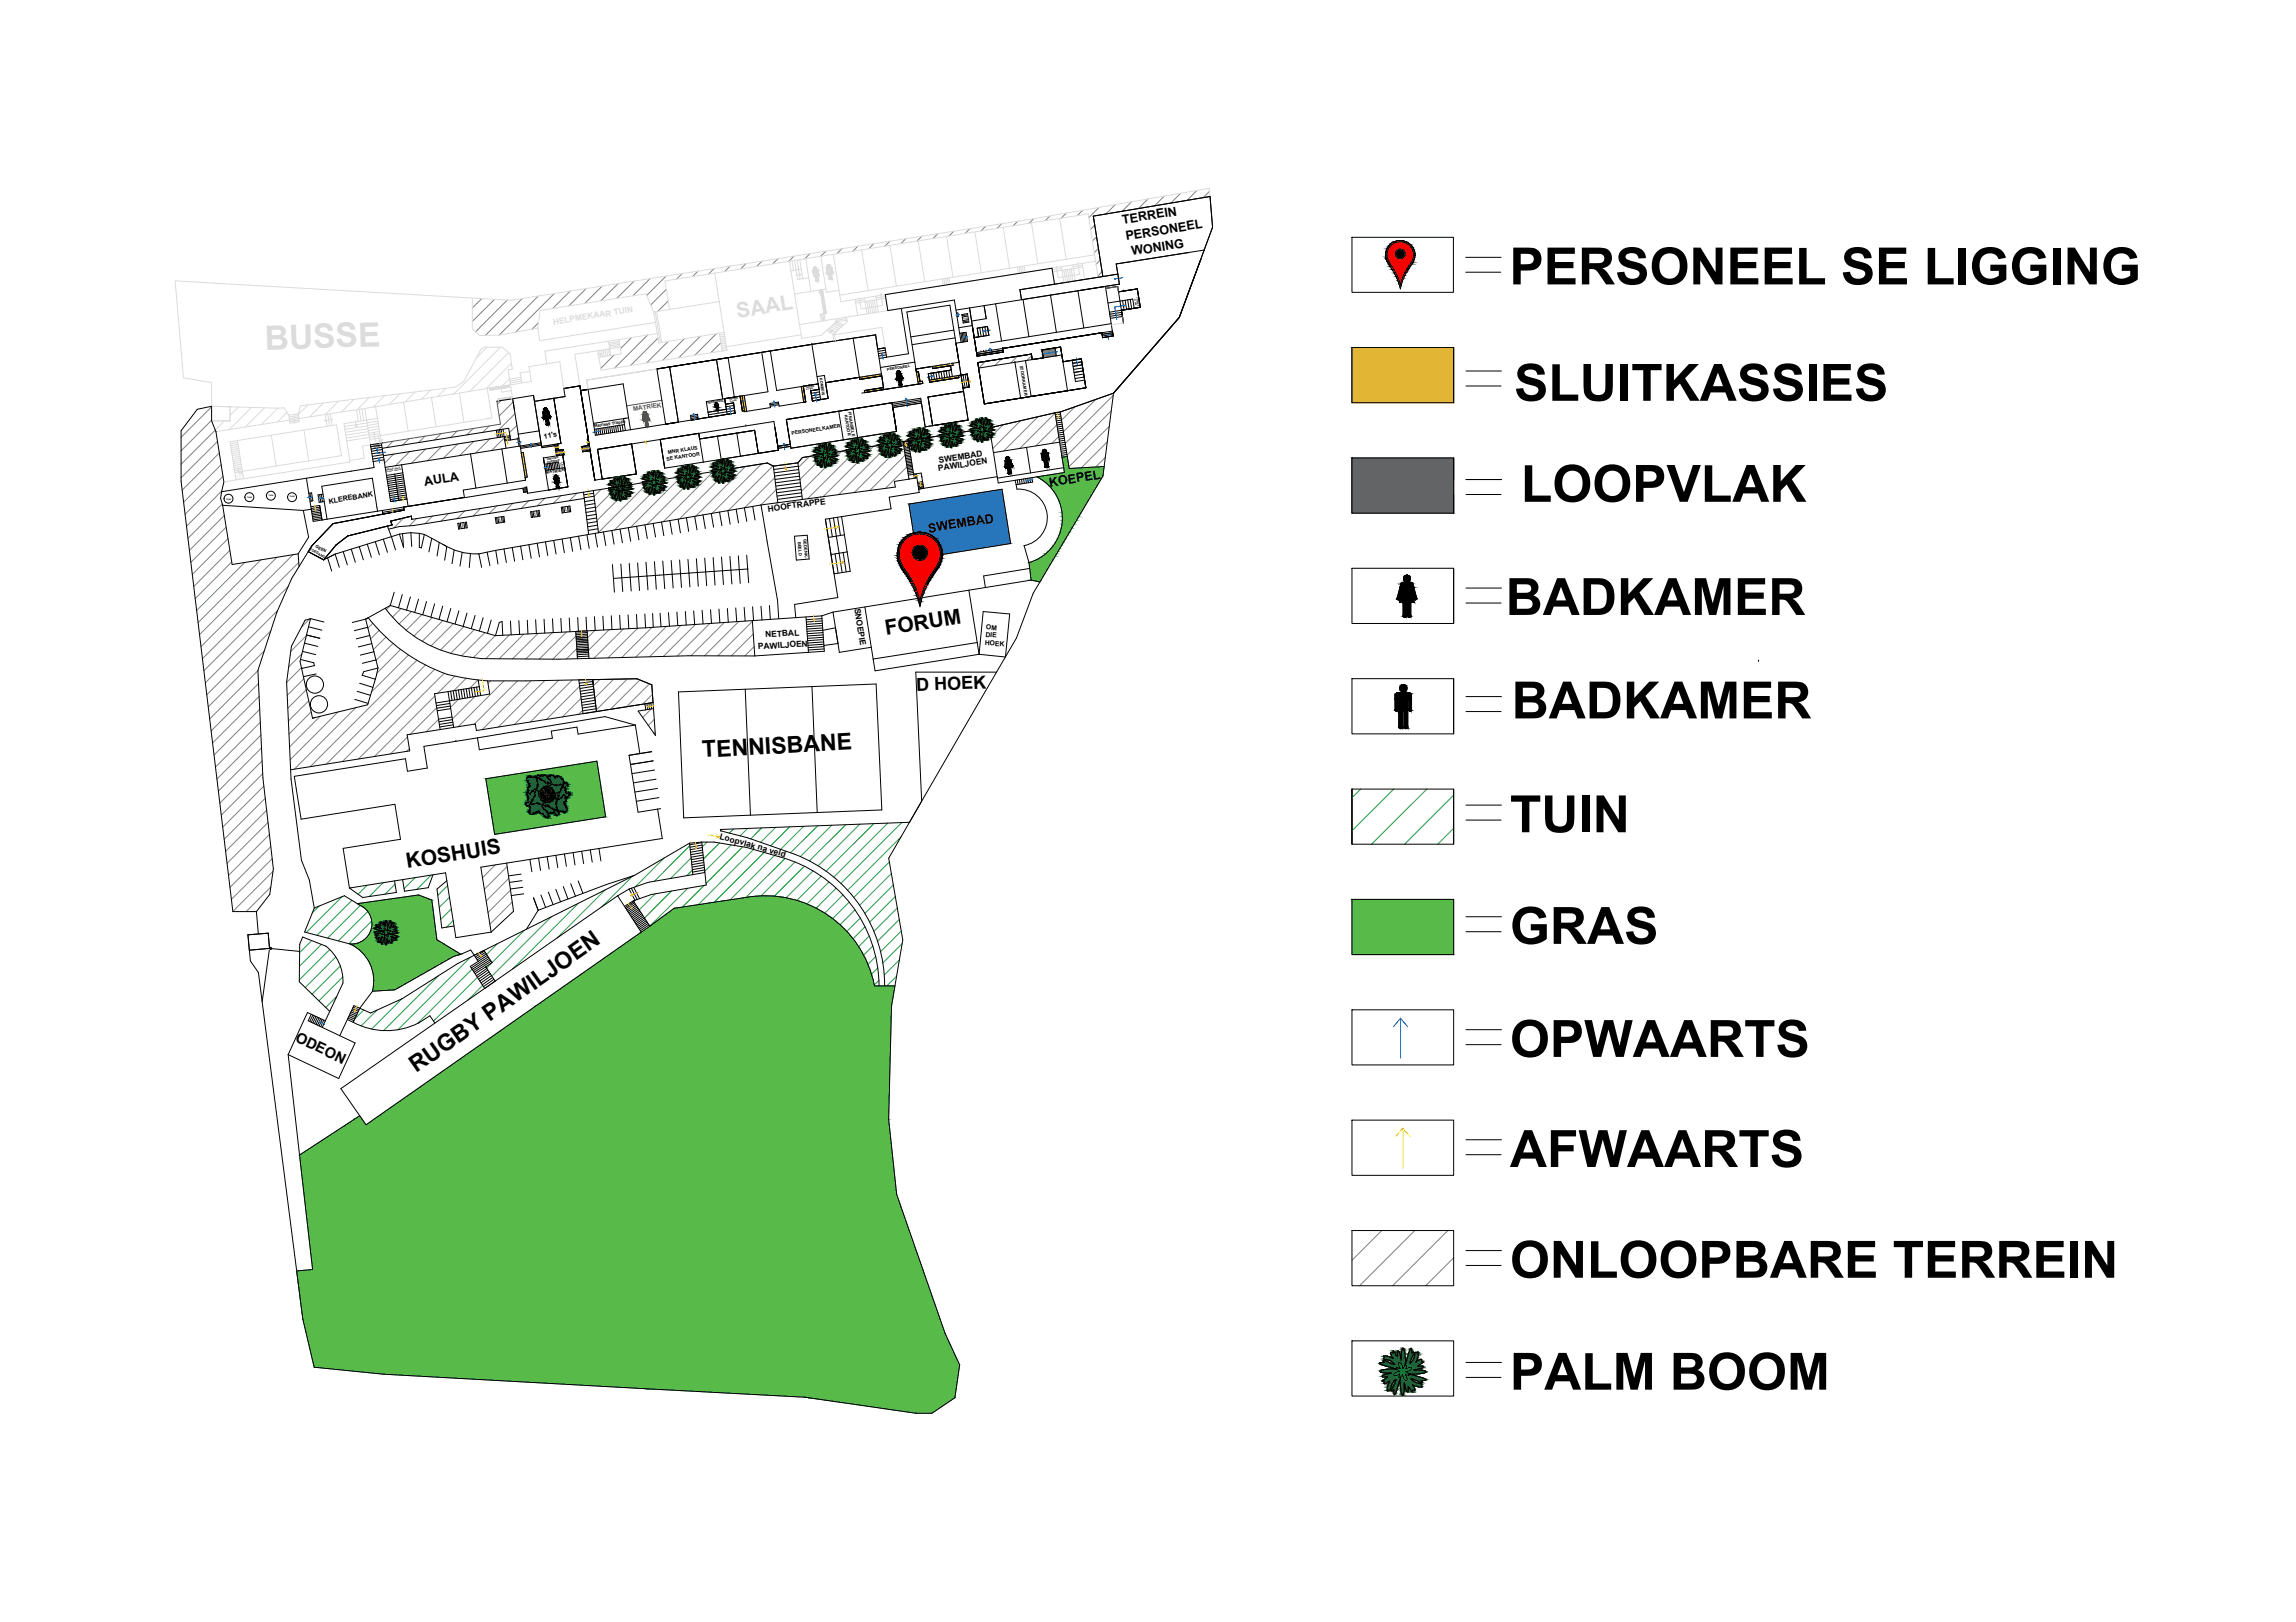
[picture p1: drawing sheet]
<svg xmlns="http://www.w3.org/2000/svg" width="297mm" height="210mm" viewBox="0 0 297 210" stroke-linecap="round" stroke-linejoin="round" font-family="sans-serif">
<defs><g id="words">
<g font-size="6.7">
<text x="195.3" y="36.8">PERSONEEL SE LIGGING</text>
<text x="195.9" y="51.9">SLUITKASSIES</text>
<text x="196.8" y="64.9">LOOPVLAK</text>
<text x="194.8" y="79.6">BADKAMER</text>
<text x="195.6" y="93">BADKAMER</text>
<text x="195.3" y="107.7">TUIN</text>
<text x="195.3" y="122.1">GRAS</text>
<text x="195.3" y="136.8">OPWAARTS</text>
<text x="195.3" y="151">AFWAARTS</text>
<text x="195.3" y="165.4">ONLOOPBARE TERREIN</text>
<text x="195.3" y="179.8">PALM BOOM</text>
</g>
<g font-size="3">
<text x="90.9" y="98" transform="rotate(-3 90.9 98)">TENNISBANE</text>
<text x="53.8" y="138.9" transform="rotate(-35 53.8 138.9)">RUGBY PAWILJOEN</text>
</g>
<g font-size="2.7">
<text x="114.6" y="82.2" transform="rotate(-9 114.6 82.2)">FORUM</text>
<text x="52.7" y="112.3" transform="rotate(-9 52.7 112.3)">KOSHUIS</text>
</g>
<text font-size="2.3" x="118.6" y="89.4" transform="rotate(-2 118.6 89.4)">D HOEK</text>
<text font-size="1.9" x="38.1" y="134.7" transform="rotate(25 38.1 134.7)">ODEON</text>
<g font-size="1.6">
<text x="145.3" y="29" transform="rotate(-9 145.3 29)">TERREIN</text>
<text x="145.7" y="31.1" transform="rotate(-9 145.7 31.1)">PERSONEEL</text>
<text x="146.5" y="33" transform="rotate(-9 146.5 33)">WONING</text>
<text x="55" y="62.9" transform="rotate(-9 55 62.9)">AULA</text>
<text x="135.8" y="63" transform="rotate(-9 135.8 63)">KOEPEL</text>
<text x="120.1" y="68.9" transform="rotate(-9 120.1 68.9)">SWEMBAD</text>
</g>
<text font-size="1.1" fill="#dcdcdc" x="71.6" y="42" transform="rotate(-9 71.6 42)">HELPMEKAAR TUIN</text>
<g font-size="1.1">
<text x="121.5" y="59.9" transform="rotate(-9 121.5 59.9)">SWEMBAD</text>
<text x="121.4" y="61" transform="rotate(-9 121.4 61)">PAWILJOEN</text>
<text x="99.4" y="66.2" transform="rotate(-8 99.4 66.2)">HOOFTRAPPE</text>
<text x="99" y="82.5" transform="rotate(-4 99 82.5)">NETBAL</text>
<text x="110.5" y="78.8" transform="rotate(81 110.5 78.8)">SNOEPIE</text>
<text x="98.1" y="84" transform="rotate(-4 98.1 84)">PAWILJOEN</text>
<text x="93.1" y="108.6" transform="rotate(15 93.1 108.6)">Loopvlak na veld</text>
</g>
<g font-size=".9">
<text x="70.4" y="56.8" transform="rotate(-9 70.4 56.8)">11's</text>
<text x="42.6" y="65.2" transform="rotate(-9 42.6 65.2)">KLEREBANK</text>
<text x="127.4" y="83.4" transform="rotate(4 127.4 83.4)">HOEK</text>
<text x="127.5" y="82.4" transform="rotate(4 127.5 82.4)">DIE</text>
<text x="127.6" y="81.4" transform="rotate(5 127.6 81.4)">OM</text>
</g>
<text font-size=".8" fill="#545454" x="82" y="53.2" transform="rotate(-9 82 53.2)">MATRIEK</text>
<g font-size=".7">
<text x="86.3" y="59.6" transform="rotate(-9 86.3 59.6)">SE KANTOOR</text>
<text x="86.4" y="58.7" transform="rotate(-9 86.4 58.7)">MNR KLAUS</text>
<text x="102.4" y="56.3" transform="rotate(-9 102.4 56.3)">PERSONEELKAMER</text>
</g>
<g font-size=".5">
<text x="114.8" y="47.9" transform="rotate(-9 114.8 47.9)">PERSONEEL</text>
<text x="131.9" y="47.3" transform="rotate(81 131.9 47.3)">STOORKAMER</text>
<text x="106" y="48.9" transform="rotate(81 106 48.9)">KOMBUIS</text>
<text x="109.3" y="53.7" transform="rotate(81 109.3 53.7)">KANTOOR</text>
<text x="109.7" y="53.3" transform="rotate(81 109.7 53.3)">FINANSIELE</text>
<text x="76.9" y="55.3" transform="rotate(-9 76.9 55.3)">Matrieks Trappe</text>
<text x="70.6" y="61.3" transform="rotate(-9 70.6 61.3)">MATRIEK</text>
<text x="40.8" y="70.8" transform="rotate(28 40.8 70.8)">GEEN</text>
<text x="103.2" y="70.1" transform="rotate(85 103.2 70.1)">BEELD</text>
<text x="103.9" y="69.8" transform="rotate(85 103.9 69.8)">GEDENK-</text>
</g>
<g font-size=".4">
<text x="91.6" y="52.3" transform="rotate(-9 91.6 52.3)">PERSONEEL</text>
<text x="40.1" y="71.2" transform="rotate(28 40.1 71.2)">TOEGANG</text>
</g>
<g font-size=".3">
<text x="147" y="38.5" transform="rotate(81 147 38.5)">TWEEDE</text>
<text x="94.3" y="51.7" transform="rotate(-9 94.3 51.7)">TWEEDE</text>
<text x="94.4" y="52" transform="rotate(-9 94.4 52)">VLOER</text>
<text x="104.2" y="50.2" transform="rotate(-9 104.2 50.2)">TWEEDE</text>
<text x="104.3" y="50.4" transform="rotate(-9 104.3 50.4)">VLOER</text>
<text x="70.7" y="59.5" transform="rotate(-9 70.7 59.5)">VERLORE</text>
<text x="70.8" y="59.9" transform="rotate(-9 70.8 59.9)">GOEDERE</text>
<text x="29.3" y="64.7">Tafel</text>
<text x="32" y="64.4">Tafel</text>
<text x="34.8" y="64.2">Tafel</text>
<text x="37.5" y="64.4">Tafel</text>
</g>
<g font-size=".2">
<text x="124.6" y="41.3" transform="rotate(-9 124.6 41.3)">TAFEL</text>
<text x="146.8" y="38.7" transform="rotate(81 146.8 38.7)">VLOER</text>
<text x="48.2" y="57.7" transform="rotate(-8 48.2 57.7)">TWEEDE</text>
<text x="48.4" y="58" transform="rotate(-9 48.4 58)">VLOER</text>
<text x="49.9" y="60.9" transform="rotate(-9 49.9 60.9)">TWEEDE AULA</text>
<text x="50" y="61.1" transform="rotate(-9 50 61.1)">VLOER TRAPPE</text>
<text x="73.1" y="65.6" transform="rotate(81 73.1 65.6)">TAFEL</text>
<text x="59.7" y="67.7" transform="rotate(82 59.7 67.7)">TAFEL</text>
<text x="64.5" y="67" transform="rotate(82 64.5 67)">TAFEL</text>
<text x="69.1" y="66.2" transform="rotate(81 69.1 66.2)">TAFEL</text>
</g>
</g></defs>
<!-- layer: 0 -->
<g fill="none" stroke="#808080" stroke-width=".13">
<path d="M62.3 38.6l-1.2 1.3M64 38.7l-2.9 2.9M65.6 38.8l-4.1 4.1M67.6 38.6l-4.8 4.8M69.6 38.3l-5 5.1M71.7 38l-5 5M73.8 37.7l-2.3 2.2M75.8 37.3l-2.2 2.3M77.9 37l-2.2 2.3M80 36.7l-2.3 2.2M82 36.4l-2.2 2.2M84.1 36.1l-2.2 2.2"/>
<path d="M86.2 35.7l-2.5 2.5M86.2 37.5l-2 2M86.4 39l-1.3 1.3M88.2 35.4l-.7 .7M90.3 35.1l-.7 .7M92.4 34.8l-.7 .7M94.4 34.4l-.6 .7M96.5 34.1l-.7 .7M98.6 33.8l-.7 .7M100.6 33.5l-.6 .6M102.7 33.2l-.7 .6M104.8 32.8l-.7 .7"/>
<path d="M106.8 32.5l-.6 .7M108.9 32.2l-.6 .6M111 31.9l-.7 .6M113 31.5l-.6 .7M115.1 31.2l-.6 .7M117.2 30.9l-.6 .6M119.3 30.6l-.7 .6M121.3 30.2l-.6 .7M123.4 29.9l-.6 .6M125.5 29.6l-.6 .6M127.5 29.3l-.6 .6M129.6 29l-.6 .6"/>
<path d="M131.7 28.6l-.6 .6M133.7 28.3l-.6 .6M135.8 27.9l-.6 .7M138 27.6l-.7 .6M140.1 27.2l-.7 .7M141.6 29.1l-.5 .6M141.9 30.6l-.6 .6M142.1 32.1l-.5 .6M142.2 26.8l-1.3 1.4M142.3 33.7l-.5 .5M142.6 35.2l-.6 .5M144.3 26.5l-1.2 1.2"/>
<path d="M146.4 26.1l-1.2 1.2M148.5 25.7l-1.2 1.3M150.6 25.4l-1.2 1.2M152.7 25l-1.2 1.3M154.8 24.7l-1.2 1.2M156.5 24.8l-.8 .8M27.4 54.4l-4 3.9M27.4 52.6l-4 4M27.9 55.7l-4.5 4.4M28.1 57.1l-4.7 4.7M28.4 58.6l-4.8 4.8M50.8 57.1l-.8 .8"/>
<path d="M50.9 58.8l-1.2 1.1M52.9 56.8l-.8 .8M53 58.4l-1.8 1.9M55 56.4l-.8 .9M55.1 58.1l-1.9 1.9M57.1 56.1l-.9 .8M57.1 57.8l-1.8 1.8M59.1 55.8l-.8 .8M59.2 57.5l-1.8 1.8M61.2 55.5l-.8 .8M61.3 57.1l-1.8 1.9M63.3 55.1l-.8 .9"/>
<path d="M63.4 56.8l-1.9 1.8M64.8 51.8l-.5 .5M65.3 56.7l-1.7 1.6M66.4 52l-1.8 1.8M66.6 53.5l-2.1 2.1M66.9 55l-1 1M67.1 56.5l-.3 .3M69.7 41.8l-.9 .8M79.5 45.9l-1.8 1.8M81.7 43.7l-1.4 1.4M83.8 43.3l-4.3 4.3M85.1 43.7l-3.5 3.6"/>
<path d="M86.5 44.2l-2.8 2.8M88.5 43.8l-2.8 2.8M90.6 43.5l-2.8 2.8M92.7 43.2l-2.8 2.8M93.3 44.4l-1.3 1.3M104.7 59.1l-1.4 1.4M106.8 58.7l-3.3 3.3M108.9 58.4l-5.2 5.2M111 58.1l-6.5 6.4M113 57.7l-6.5 6.6M115.1 57.4l-6.6 6.6M116.9 57.4l-6.4 6.3"/>
<path d="M117.1 58.9l-4.6 4.6M127.5 46.8l-.9 .8M129.6 46.4l-.9 .9M129.8 55l-1.6 1.5M131.6 46.1l-.8 .9M132 54.4l-3.6 3.6M133.5 46l-.7 .6M134.3 53.9l-4.4 4.5M136.5 53.5l-4.6 4.5M136.7 55l-2.7 2.7M137 56.5l-.9 .9M139.1 52.6l-1.8 1.8"/>
<path d="M141.8 51.7l-4.2 4.2M143 59.2l-1.3 1.2M143.3 57.2l-3.4 3.3M143.5 55.2l-5.2 5.2M143.8 53.2l-5.8 5.7M144 51.2l-6.2 6.2M28.6 60.1l-4.8 4.9M28.7 63.5l-4.6 4.6M28.8 65.2l-4.5 4.5M28.8 61.6l-4.9 4.9M29 66.7l-4.5 4.5M29.3 68.2l-4.6 4.6"/>
<path d="M29.5 69.7l-4.6 4.6M29.7 71.2l-4.6 4.7M30 72.7l-4.7 4.8M31.7 72.8l-6.3 6.2M33.7 72.4l-8.1 8.2M35.8 72.1l-10 10M35.9 79l-9.3 9.4M37.3 75.9l-10.9 10.9M37.9 71.8l-11.9 11.9M38.6 72.8l-12.4 12.4M50.5 78.4l-.5 .5M50.7 65.9h.1"/>
<path d="M51.9 78.8l-1.1 1.1M52.2 67l-1.3 1.3M53.2 79.1l-1.6 1.6M53.9 67.1l-.9 .9M54.6 79.5l-2 2.1M55.9 79.9l-2.4 2.4M56 66.8l-1 1M58 66.4l-.9 1M60.1 66.1l-1 1M62.2 65.8l-1 1M64.3 65.5l-1 .9M66.3 65.1l-.9 1"/>
<path d="M68.4 64.8l-1 1M70.5 64.5l-1 1M72.6 64.2l-1 .9M74.6 63.8l-.9 1M77.8 63.3l-.9 .9M79 63.9l-2 1.9M80.1 64.5l-2.9 2.9M80.4 64.2h.1M80.9 63.7l-.1 .1M81.2 63.4l-.1 .1M81.9 62.7l-.4 .4M84 62.3l-6.6 6.6"/>
<path d="M86.1 62l-6.6 6.6M88.1 61.7l-6.5 6.5M90.2 61.4l-6.5 6.5M92.3 61l-6.5 6.5M94.4 60.7l-6.5 6.5M96.4 60.4l-6.4 6.4M98.5 60l-6.4 6.4M100 60.3l-5.8 5.8M100.2 61.8l-3.9 3.9M100.4 63.4l-2 2M100.6 64.9l-.2 .2M117.3 60.4l-2.7 2.8"/>
<path d="M117.6 61.9l-.1 .1M33.4 86.8l-6.3 6.2M33.5 88.5l-6.2 6.1M33.5 90.1l-6 6M33.6 91.8l-5.9 5.9M33.7 93.5l-5.8 5.8M33.8 95.1l-5.7 5.7M33.8 96.8l-5.5 5.6M33.9 98.5l-5.5 5.4M34.2 84.2l-7.3 7.3M35 81.6l-8.2 8.3M39 86.4l-1.9 1.9"/>
<path d="M39.1 84.6l-1.8 1.7M39.3 87.8l-2.1 2.2M39.6 89.3l-2.4 2.4M39.6 82.3l-2 2M39.9 90.7l-2.6 2.6M40.1 80.1l-1.1 1.1M40.3 92.1l-2.9 2.9M41.4 92.7l-3.9 4M43.7 92.1l-6.2 6.2M46 91.6l-7.9 7.9M48.2 80.7l-.6 .6M49.1 81.6l-1.2 1.1"/>
<path d="M49.9 82.5l-1.6 1.6M50.8 83.3l-2.2 2.2M51.8 84l-3 3.1M52.7 95.4l-2.2 2.2M52.8 84.8l-4.7 4.7M53 96.9l-.4 .3M53.9 85.4l-13.8 13.8M55 86.1l-12.8 12.8M56.2 86.6l-11.9 12M56.3 90.1l-7.9 7.8M56.5 91.6l-3.4 3.4M56.7 93.1l-1.6 1.6"/>
<path d="M57.3 80.3l-2.7 2.7M57.5 87.1l-11.1 11.1M58.7 80.7l-2.9 2.9M58.8 87.5l-2.2 2.2M59.3 90.5l-1 1M60 81.1l-3 3M60.3 87.8l-1.6 1.6M61.4 81.5l-3.1 3M61.4 90.1l-2.9 3M61.8 88l-1 1.1M62.7 81.9l-3 3M63.5 88.1l-.4 .3"/>
<path d="M64.1 82.3l-2.9 2.8M65.2 88.1l-5.9 6M65.9 82.2l-3.1 3M66.9 88.1l-5.6 5.6M67.8 82.1l-3.2 3.2M68.7 88.1l-6.3 6.3M69.6 82l-3.3 3.3M70.5 88.1l-6 6M71.4 81.9l-3.4 3.4M72.3 88l-5.8 5.8M73.3 81.8l-3.5 3.5M74 88l-5.4 5.4"/>
<path d="M74.5 82.3l-3 3M74.6 83.9l-1.3 1.4M75 88.8l-4.3 4.3M75.2 90.4l-2.4 2.4M75.4 91.9l-.6 .6M77 81.6l-1 .9M77.6 87.9l-.8 .9M78.8 81.5l-2.7 2.7M79.4 87.9l-2.4 2.4M80.7 81.4l-3.8 3.8M81.2 87.9l-4.1 4M82.5 81.3l-3.8 3.8"/>
<path d="M82.8 88l-3.8 3.8M84 88.5l-2.9 3M84.3 91.8l-1.2 1.1M84.3 81.2l-3.9 3.9M84.4 89.8l-1.3 1.3M84.6 93.1l-.7 .8M84.8 94.7l-.2 .2M86.2 81.1l-4 3.9M88.1 80.9l-4.1 4.1M90 80.8l-4.2 4.1M91.8 80.7l-4.2 4.2M93.7 80.6l-4.3 4.3"/>
<path d="M95.6 80.4l-4.5 4.5M97.3 80.4l-4.4 4.5M97.5 82l-2.9 2.9M97.6 83.7l-1.2 1.2M34 100.1l-5.4 5.4M34.1 101.7l-5.3 5.3M34.3 103.3l-5.3 5.3M34.5 104.9l-5.3 5.3M34.7 106.4l-5.3 5.3M34.9 108l-5.3 5.3M35 114.8l-3.1 3.2M35 109.6l-5.2 5.2"/>
<path d="M35.2 111.1l-5.3 5.3M35.3 112.8l-5.2 5.1M64.1 111.9l-1.7 1.7M65.6 112.1l-2.9 3M65.8 113.7l-2.9 2.9M66 115.2l-2.9 2.9M66.3 116.7l-2.9 2.9"/>
</g>
<g fill="none" stroke="#dcdcdc" stroke-width=".13">
<path d="M61.1 38.6v4l1 .8h2.5l5-.9M92.5 35.3l.5 3.7M93 39l-8.4 1.4M93 39l.7 4M102.1 33.8l1.6 10 2.5-.4 2-1.7M102.5 33.8l.2 1.2M102.8 33.7l.4 2.5 1.4-.3M103.1 33.7l.4 2.4M103.5 33.6l.4 2.5M103.7 34.8l-1.4 .3M104.2 33.5l.4 2.4M104.6 35.9l.3 1.8"/>
<path d="M105.3 35.2l.1 .4M105.3 35.2l.2 1.1M105.3 35.2h.1M105.4 35.6h-.1M105.6 35.6h.1M105.6 35.6l.1 .7M105.7 35.1l.2 1.2M105.7 35.1h.1M105.8 34.9h-.1l-.5 .1 .1 .6M105.8 35l.1 .6-.2-.5M106.1 37.5l-3.3 .5M106.1 37.5l.6 4"/>
<path d="M106.1 37.6h.3l.5 3M106.2 33.2l.7 4.2M106.9 37.4l-.8 .1M106.9 37.4v.4l1.6-.2M107.1 34.6l-.1 .1v.7l.1-.6M107.1 34.8h.1M107.1 34.8v.7h.1l.2 .6h.1l-.1-.6M107.4 35.5h.1M107.4 34.6l.4 .6M107.4 34.6h-.3M107.5 34.8h.1M107.5 34.8l.2 .5 .1-.1"/>
<path d="M107.5 34.8l.2 .6h-.1l.1 .6-.1 .1h-.1l-.1-.6M107.8 32.9l.8 5.3M110.6 38.7l.4 2.1M111.5 32.3l.8 5.3M111.8 38.6l.4 2M111.9 38.8l-1.2 .2M112.2 39l.2 1.6M112.4 38.9l.2 1.6M112.6 38.9l.3 1.6M112.9 38.9l.2 1.6M113.1 38.8l.3 1.6M113.3 38.3l.3 2.1"/>
<path d="M114.5 38.1l.4 2.1M114.6 38.4l-1.3 .2M114.6 38.6l-3.9 .6M115.1 31.7l.9 5.3M116.6 39.9l-9.9 1.6M118.8 31.2l.8 5.2M121.9 36.1l.1 .8M122.1 36.1l.2 .8M122.3 36l.2 .9M122.5 30.6l.8 5.3M122.6 36l.1 .8M122.8 35.9l.1 .9"/>
<path d="M126.1 30l.9 5.3M129.8 29.4l.8 5.3M131.6 34.6l.1 .8M131.8 34.5l.2 .9M132.1 34.5l.1 .8M132.3 34.4l.1 .9M132.5 34.4l.1 .9M133.4 28.8l.9 5.3M136.1 34.7l.3 2.1M137.1 28.3l.8 5.2M137.3 34.5l.3 2.1M137.4 34.8l-1.3 .1"/>
<path d="M137.6 35l.3 1.6M137.9 34.9l.2 1.6M138.1 34.9l.3 1.6M138.4 34.8l.2 1.6M138.6 34.8l.2 1.6M138.8 34.3l.3 2.1M140 34.1l.3 2.1M140 34.3l-1.2 .2M140.1 34.6l-3.9 .6M141.6 33l-33 5.2M141.7 33.8l-32.9 5.2-.2-.8M142.1 35.9l-1.3-8.2-54.8 8.7 .6 3.6"/>
<path d="M145.7 37.6h.1M146 37.6h.1M146.4 37.5h.1M156.5 25.4l-.1-1-22.7 3.9-67.6 10.6-43.4-2.5 1 12.5 3.7 .6v3.1M27.4 52.6l8.8 .2h.5l.7 .9M27.4 52.6h2.4v1.9h-2.4M29 54.5l-1.1 1.2M30.7 57l12.8-2 .7 4-12.8 2M30.7 57l.7 4M30.7 57l-.9 .2 .7 4.9M30.8 57.3l-1 .1M30.8 57.5l-1 .2"/>
<path d="M30.8 52.7l-1 1M30.8 57.8l-.9 .1M30.9 58l-1 .2M30.9 58.3l-.9 .1M31 58.5l-1 .2M31 58.8l-1 .2M31 59.1l-.9 .1M31.1 59.3l-1 .2M31.1 59.6l-.9 .1M31.2 59.8l-1 .2M32.5 52.7l-2.8 2.9M34.2 52.8l-2.5 2.5"/>
<path d="M35.1 56.3l.6 4M35.9 52.8l-2.1 2.1M37.1 53.4l-1.2 1.2M37.4 53.7l.1 .7M37.5 54.4l-9.6 1.5M38.6 53.5l-1.2 .2M38.6 53.5l.1 1.1-1.2 .2v-.4M38.6 53.8l-1.2 .2M38.6 54l-1.2 .2M38.7 54.4l-1.2 .2M39.3 55.6l.6 4M39.8 52.4l-1.2 1.3"/>
<path d="M41.8 52.2l-1.8 1.8M42.1 53.6l.2 1.6M42.4 53.6l.2 1.5M42.7 53.5l.3 1.6M43.8 51.9l-1.7 1.7M45.8 51.7l-1.6 1.6M46.1 53l.3 1.5M46.5 53l.2 1.5M46.8 52.9l.2 1.5M47.2 52.9l-9.7 1.5M47.2 52.9l.7 4.7-1 .1 .2 1.6-1.8 .3M47.5 55.1l-2.9 .5"/>
<path d="M47.6 55.5l-2.9 .4M47.7 55.9l-3 .4M47.7 56.2l-2.9 .5M47.8 51.4l-1.6 1.6M48.6 52.6l.7 4.7M48.6 52.6l-1.4 .3M48.8 54.1l-4.3 .7 .8 5-13.8 2.2M48.9 54.5l-4.3 .7M48.9 54.8l-1.4 .3M49 56.4l.1 1M49 55.2l-1.4 .2M49 56.7l-1.2 .2"/>
<path d="M49 55.5l-1.4 .2M49.1 55.8l-1.4 .3M49.1 56.1l-1.4 .2M49.8 51.2l-1.5 1.5M51.7 51l-1.3 1.3M52.2 52l.6 3.8M53.7 50.7l-1.3 1.3M55.7 50.5l-1.2 1.2M55.8 51.5l.6 3.7M57.7 50.2l-1.1 1.1M58.6 51h.1M59.4 50.9l.6 3.8"/>
<path d="M63 44.9l-1.4 1.4M63 50.3l.6 3.8-18.7 3M63.1 54.2h.1M63.3 52.1h.1M63.5 50.2h.1M64.7 44.9l-6 6.1M65.8 45.6l-5 5M65.8 49.8v.3l-2.4 .4-.1-.3M65.9 49l-.9 1M66 49.8l-.3-1.9 .6-.1-.3-2-1-.9h-2.3l-.5 .3-2.1 4.1-1.1 .8-20.1 2.4-.3 1M66 49.8l.3 1.8M66.1 50.1l-1.2 .2v.4l1.3-.1"/>
<path d="M66.2 47l-3.3 3.3M66.2 51.6l-.1-.3-1.7 .3 .1 .3M67.4 48.8l-1.5 .3M67.4 49.1l-1.4 .2M67.5 49.3l-1.5 .3M68.4 47.4l4-.6 .5 3.5M68.4 47.4l.3 2M68.5 48.1l-1.2 .2 .2 1.3M68.7 49.4h.1M68.7 49.4l-20.1 3.2M70.5 45.4l.2 1.7M77.4 45.4l-3 .5 .6 4"/>
<path d="M77.6 45.3l.1 .9M77.8 45.3l.1 .9M78 45.3l.2 .8M78.3 45.2l.1 .9M78.5 45.2l.1 .9M78.7 45.2l.2 .8M78.7 44.2l.3 1.8M80.1 43.9l.3 1.9-2.9 .4M80.1 44.2l-1.3 .2M80.1 44.4l-1.3 .2M80.2 44.5l-1.4 .3M80.2 44.7l-1.3 .3"/>
<path d="M80.2 44.9l-2.8 .5M84.6 40.4l.6 4 7.9-1.3M84.6 40.4l-1-2.4-13.7 2.2-.3 2.3M84.8 40.3l.6 4M84.8 41.7l-15 2.4-.2-1.6M84.9 40.3l.7 4M85 47.7l-9.1 1.5 .2 1.2M85 43.2l-14.5 2.3M93.1 43.1l.3 2.3M93.7 43l-.6 .1M93.7 43l.3 2.3-16.2 2.6-.4-2.5M93.7 43.3l-.6 .1"/>
<path d="M93.8 43.5l-.7 .1M93.8 43.7l-.6 .1M93.8 44l-.6 .1M93.9 44.2l-.6 .1M93.9 44.4l-.6 .1M93.9 44.6l-.6 .1M94 45.1l-.6 .1M103.6 43.3l-10.2 1.7M105 44.6l8.3-1.3 .2 1.9M106.3 40.6l.1 .9M106.4 40.6l.2 .9M106.7 41.5l-3.3 .5"/>
<path d="M106.9 40.5l-.8 .2 .2 .9M107 42.8l.8 .5M107.1 42.6l.9 .5M107.3 42.4l.9 .5M107.5 42.3l.9 .4M107.7 42.1l.9 .4M107.8 43.4l6.3-1 .4 2.6M107.8 43.4l.1 .7M107.9 41.9l.9 .5M108 43.3l.1 .8M108 43.1l-.2 .3M108 41.8l1 .4"/>
<path d="M108.1 41.3l.1 .4M108.2 41.7l.9 .3M109.5 41l.1 .6-1.6 1.5M109.5 41.2l-1.3 .3M109.6 41.4l-1.4 .3M122.9 47l.2 .9M145.3 41.8l-1.5 .3M30.5 62.1l-1.5 .3M31.2 60.1l-1 .1M31.2 60.3l-.9 .2M31.3 60.6l-1 .1M31.3 60.8l-.9 .1"/>
<path d="M31.4 61l-1 .2M31.4 61l.1 1M31.5 62l-1 .1"/>
<circle cx="105.5" cy="34.7" r=".14"/>
<circle cx="107.2" cy="34.4" r=".15"/>
</g>
<g fill="none" stroke="#000" stroke-width=".13">
<path d="M125.4 39.9l.9 5.7M125.4 39.9l-1.7 .2M127.3 39.5l.3 1.7-1.9 .3M128.8 39.3l.8 4.8M132.4 38.8l.7 4.8M135.9 38.2l.8 4.8M139.5 37.6l.7 4.8M143 37.1l.9 5.7M143.3 39.2l3.2-.5 .2 1.2-3.2 .5M144.4 34.2l.4 2.6-19.4 3.1M144.4 34.2l.2 1.3M144.6 35.5l-12.7 2 .3 1.3"/>
<path d="M144.7 37.8l2.4-.4 .4 2.4-2.4 .3zM145.2 38.9l.2 1.2M145.4 37.7h.1M145.6 38.9l.2 1.1M145.9 38.8l.2 1.2M146.2 38.8l.2 1.1M155.8 32.4l-3.2 8.7-8.5 9.8M155.8 32.4l1.1-3-.4-4-15.1 2.6 1.3 7.8 1.9-.3M155.8 32.4l-11.4 1.8M182.1 34.7l-.7 1.2-.2 1-.6-1.6-.6-1a1.75 1.75 0 0 1-.4-2 1.75 1.75 0 0 1 1.8-1 1.72 1.72 0 0 1 1.1 2.8l-.5 .7M182.2 34.9l-.8 1.4-.2 1-.5-1.5-.9-1.3a1.96 1.96 0 0 1 .8-3.3 1.9 1.9 0 0 1 2.1 .8 1.9 1.9 0 0 1-.1 2.3l-.5 .7M48.3 59.7l.1 .8-19.7 3.1"/>
<path d="M49.3 57.3l.4 2.2M49.3 57.3l-1.4 .3 .4 2.1M49.4 57.6l-1.4 .2M49.4 57.9l-1.4 .2M49.5 58.2l-1.4 .2M49.5 57.3h-.2M49.5 58.5l-1.4 .2M49.6 58.8l-1.4 .3M49.6 59.2l-1.4 .2M49.7 59.5l-1.4 .2M49.7 59.5l.1 1M60.9 58.7l.7 4.5"/>
<path d="M64.2 55.7l.2 .9M64.4 55.6l.2 1M64.6 55.6l.2 1M64.8 55.6l.2 .9M64.9 58.1l.7 4.4M65.1 55.5l.2 1.6M65.3 56.7l.7-.1v-.2l-16.4 2.6M65.3 57.1l.2 .9M66 56.8l-.7 .1M66.1 56.9l-.3-1.5-16.4 2.6M66.1 56.9l-.8 .2M66.2 51.6l-1.9 .3"/>
<path d="M66.8 54.8h.1M67 56.8l.1 .9M67 56.2h.1M67.1 56.8l-1 .1M67.4 58.6h.3l.5 3.1-.3 .1 .1 .3M69.7 55.4h.1M69.8 55.8l-2.8 .4M70 57.3l-18 2.9M70 57.4l-2.7 .5M70 57.6l-2.7 .4M70.1 57.8l-1.1-6.6-2.7 .4 1.7 10.5M70.3 59.3l.3 1.6 2.5-.4"/>
<path d="M70.3 59.3l.7 4.1M70.3 59.3l.1 .8 1.9-.3 .1 .8M71 60l.2 .8M71.2 60l.2 .8M71.5 59.9l.1 .8M71.6 51.5l1 5.9M71.7 59.9l.1 .8M71.7 57.5v.2l-1.6 .2v-.1M71.7 57.5l-1.6 .3M71.8 57.5l.2 1.5M71.8 57.7h.1M71.9 59.9l.1 .8"/>
<path d="M71.9 57.5l.1 .8M72 57.5l.2 .8M72.1 59.8l.1 .8M72.1 59h.1M72.3 59h.1M72.4 58.9h.1M72.6 57.4l-.9 .1M72.6 57.4h-.5l.2 .9 .6-.1M72.8 58.9l-2.5 .4M72.8 58.9l.7 4.1-2.5 .4M72.9 58.2l.1 .6-.2 .1M72.9 58.2l-1 .1"/>
<path d="M73.1 51.3l-4 .6 2.5-.4M73.1 51.3l-1.5 .2M75 49.9l1.1 6.9h-.1l.1 .9M75 49.9l1.3 8.4M75 49.9l-2.1 .4 .2 1M76.1 50.4l4.5-.7 1 5.9M76.1 50.4l-1 .1M76.1 50.4l.7 4.4M76.2 57.6l-.9 .2 .1 .7 .9-.2M76.3 58.3l.7 3.8 .9-.1M77.1 55.5l.1 .8M77.4 55.5l.1 .8"/>
<path d="M77.6 55.5l.1 .7M77.9 55.4l.1 .8M78.1 55.4l.1 .7M78.4 55.3l.1 .8M78.6 55.3l.1 .8M78.9 55.2l.1 .8M79.1 55.2l.2 .8M79.4 55.2l.1 .7M79.6 55.1l.2 .8M79.9 55.1l.1 .8M80.2 55l.1 .8M80.5 55l.1 .8"/>
<path d="M80.8 54.9l-3.9 .7M81 54.1l-.3 .1 .2 1.5M81.3 54.1l-4.5 .7M81.7 57.5l.6 3.8-4.4 .7-.6-3.8 22.8-3.7 .6 3.8-9.7 1.5M85.4 56.9h.1M85.4 56.9l.6 3.7 5-.8M86.6 47.5l1.2 7.1M89.3 53.8l.9-.2 .1 .6-.9 .2zM90.3 53.8l-.9 .2M90.3 54l-.9 .2M90.4 56.1l.6 3.7M90.5 56.8l7.1-1.1 .5 3"/>
<path d="M92.7 46.5l.8 5.1M92.8 56.4l.5 3M94 53l-2.4 .3 .1 .7v-.2M94 53l.1 .6M94 53l-.2-1.4 .1 .7 1-.2 .2 1.4-1 .1M94.1 53.6l-17.1 2.7-.2-1.5M94.2 46.3l.8 5.1M94.3 59.7l-.3 .7 .3-.4a.22 .22 0 0 1 0-.3 .22 .22 0 0 1 .3 0l-.2 .6 .4-.2v.2h.1l-.3 .3h.3l-.6 .3a.78 .78 0 0 1 .8 .1l-.8 .1h-.4l1.2 .4-.3 .1v.1l-.7-.3 .4 .3a.22 .22 0 0 1 .3 0 .22 .22 0 0 1 0 .3l-.6-.2 .2 .4h-.2v.1l-.3-.3v.3l-.1-.1-.2-.5-.1 .8-.1-.3v-.9l-.4 1.2-.1-.3h-.1M94.3 59.7h-.1l-.1-.3-.4 1.2v-.9l-.1-.3-.1 .8-.2-.5-.1-.1v.4l-.3-.4v.1h-.2l.2 .4-.6-.2a.23 .23 0 0 0 0 .3 .23 .23 0 0 0 .3 0l.4 .3-.7-.3M95 52.5l-1.1 .1M95 52.8l-1 .2M95.1 53.1l-3.5 .6"/>
<path d="M95.3 56l.5 3M95.7 51.3l.3 1.9 .3-.1v.2M96 51.2l.3 2.1M96.3 51.2l.3 2M96.5 55.1h.1M98.5 45.6l.9 5.1-8 1.3M99.7 45.4l.8 5.1 3.2-.5M100.7 52.2l-1.1 .2M100.8 52.4l-1.2 .2M101.7 54.3l.5 3.2-1.6 .3M102.3 57.8l-1.6 .2M103.2 59.9l.6 4.7"/>
<path d="M103.2 59.9l-3.1 .4M103.7 50l.3 2.1M103.9 50l.3 2-3.4 .6-.1-.6-1.1 .2 .1 .5-3.4 .6M104.7 49.9h.1M104.9 50.6h.1M104.9 50.6l.2 1.3 1.1-.2M105 44.6h.1M105 44.6l-20 3.1 1.1 7.2M105 44.6l.9 5.1M105 44.6l8.3-1.3 .2 1.9M105.5 58.2l.1 .1-.4 .1 1.2 .4h-.9l-.2 .1 .2 .1h.5l-.5 .1-.1 .2h.4l-.4 .3h.1v.1l.4-.1-.1 .6a.23 .23 0 0 0 .2-.1 .23 .23 0 0 0 0-.2l.3-.4-.3 .7M105.7 48.7l1-.1 .1 .9"/>
<path d="M105.9 49.7l.3 2M105.9 49.7l.1 .7-1.1 .2M105.9 49.7l-2.2 .3M106 50.7l-1.1 .2M106.1 51.1l-1.1 .1M106.1 51.4l-1.1 .1M106.5 58.4a.27 .27 0 0 1 .3 .3l.2-.2v.3l.4-.2a.26 .26 0 0 1-.1 .3 .26 .26 0 0 1-.3 0l.2 .3-.3-.1 .2 .4a.27 .27 0 0 1-.3-.4l-.3 .3 .1-.3-.4 .1a.27 .27 0 0 1 .4-.3l-.3-.2h.3zM106.8 49.5l.3 2.1-.9 .1M107.5 57.7l-.3 .7 .3-.4a.22 .22 0 0 1 .1-.3 .22 .22 0 0 1 .2-.1l-.1 .7 .3-.2v.2h.2l-.4 .3h.3l-.5 .2a.78 .78 0 0 1 .7 .2l-.8 .1h-.3l1.1 .4h-.3l.1 .2M107.5 57.7h-.1l-.1-.3-.4 1.1v-.9l-.1-.2-.1 .8-.2-.6-.1 .3-.2-.3-.1 .1h-.1l.1 .4-.6-.2a.23 .23 0 0 0 .1 .3 .23 .23 0 0 0 .2 0l.4 .3-.7-.3M108.1 59.7l-.8-.3 .4 .3a.21 .21 0 0 1 .3 0 .21 .21 0 0 1 .1 .3l-.7-.2 .2 .4h-.2v.1l-.3-.4v.4l-.1-.1-.1-.5-.1 .8-.2-.6v-.6l-.4 1.2v-.3h-.2M108.5 53.2l.6 3.7"/>
<path d="M109.7 57.5v.2l-.3 .1 1.2 .4h-.9l-.3 .1 .2 .1h.6l-.5 .1-.1 .1 .3 .1-.3 .2 .1 .1v.1l.4-.2-.2 .5v.2a.23 .23 0 0 0 .3-.1 .23 .23 0 0 0 0-.2 .37 .37 0 0 1 .3-.4l-.3 .7M110.4 52.9l.6 3.7M110.4 43.8l.8 5.3 2.9-.5 .2 1.6-2.5 .3 .1 .3M110.7 57.7l.2 .1 .1 .3 .2-.2v.3l.3-.2a.25 .25 0 0 1-.1 .3 .25 .25 0 0 1-.2 0l.2 .3-.3-.1 .1 .4a.26 .26 0 0 1-.2-.1 .26 .26 0 0 1 0-.3l-.3 .2 .1-.2-.4 .1a.27 .27 0 0 1 .4-.3l-.3-.2h.3zM111.7 57l-.3 .8 .3-.4a.22 .22 0 0 1 0-.3 .22 .22 0 0 1 .3-.1l-.2 .7 .4-.2v.2h.1l-.3 .3h.3l-.1 .1-.5 .1a.81 .81 0 0 1 .8 .2l-.8 .1-.4-.1 1.2 .5h-.3v.2M111.7 57.1h-.1l-.1-.3-.4 1.1v-.9l-.1-.2-.1 .8-.3-.7v.4l-.3-.4v.2h-.2l.2 .3-.4-.1h-.2a.22 .22 0 0 0 0 .2 .22 .22 0 0 0 .3 0l.4 .3-.7-.2M112.2 59.1l-.7-.3a.37 .37 0 0 0 .4 .3 .22 .22 0 0 1 .3 0 .22 .22 0 0 1 0 .2l-.6-.1 .2 .3-.2 .1v.1l-.3-.4v.4l-.1-.1-.2-.5-.1 .8-.1-.6v-.6l-.4 1.2-.1-.4-.1 .1M113.5 45.2l.8 5.2M113.5 45.2l1-.2 .2 1.2M113.9 56.9v.1l-.3 .1 1.1 .4h-.9l-.2 .1 .2 .1h.6l-.5 .1-.2 .2h.4l-.3 .2 .1 .1v.1l.3-.1-.1 .4v.2a.23 .23 0 0 0 .2-.1 .23 .23 0 0 0 0-.2 .37 .37 0 0 1 .4-.4l-.3 .7M114 48.4l-7.2 1.1M114.3 50.2h.1"/>
<path d="M114.6 45.3l-1 .2M114.6 45.6l-1 .2M114.6 45.9l-.9 .2M114.7 46.2l-1 .2M114.8 57l.2 .1 .1 .3 .3-.2-.1 .3 .4-.2a.25 .25 0 0 1-.1 .3 .25 .25 0 0 1-.3 0l.2 .3-.2-.1 .1 .4a.25 .25 0 0 1-.3-.1 .25 .25 0 0 1 0-.3l-.2 .3v-.3l-.4 .1a.27 .27 0 0 1 .4-.3l-.2-.2h.3zM115.4 52.1h.1M115.4 52.1l3.7-.6 .6 3.7 1-.1M115.4 52.1l-13.7 2.2M115.4 52.1l.6 3.7-13.7 2.2-.6-3.7M115.9 56.3l-.3 .8 .3-.4a.22 .22 0 0 1 0-.3 .22 .22 0 0 1 .2 0l-.1 .6 .4-.2v.2h.1l-.4 .3h.4l-.1 .1-.5 .1a.81 .81 0 0 1 .8 .2l-.8 .1h-.4l1.2 .4h-.4l.1 .2M115.9 56.4h-.2l-.1-.3-.3 1.1-.1-.9-.1-.2-.1 .8-.1-.5-.1-.1v.3l-.3-.3v.1h-.2l.2 .4-.7-.2a.24 .24 0 0 0 .1 .2 .24 .24 0 0 0 .3 .1l.4 .3-.8-.3M116.1 48.5l-.1 .6-.1-.1"/>
<path d="M116.1 48.5h.1M116.1 48.5v.7h.1l.1 .6M116.4 49.2l.1 .6-.1 .1-.1-.1M116.4 49.2h.1M116.4 58.4l-.7-.3a.68 .68 0 0 0 .7 .3v.3l-.6-.2 .1 .3-.1 .1v.1l-.3-.4v.4l-.2-.1-.1-.5-.1 .8-.2-.7 .1-.5-.4 1.2-.1-.3h-.2M116.4 49.2l.1 .6M116.4 48.3h.2l.2 .6-.1 .1M116.5 48.3l-.5 .1-.1 .7M116.5 48.5h.1M116.5 48.5l.2 .6h-.1l.1 .7h-.2M116.5 48.5l.2 .5M116.8 57.1l.7 4.4"/>
<path d="M117.5 57l.7 4.4M117.5 57.2l-.7 .1M117.6 57.3l-.7 .2M117.6 57.5l-.7 .1M117.6 57.7l-.7 .1M117.6 57.9l-.6 .1M117.7 58.1l-.7 .1M117.7 56.2v.1l-.3 .1 1.2 .4h-.9l-.3 .1 .3 .1h.5l-.6 .2 .4 .1-.4 .2 .1 .1v.1l.4-.2-.2 .7a.23 .23 0 0 0 .3-.1 .23 .23 0 0 0 0-.2l.3-.4-.3 .7M117.7 58.3l-.7 .1M117.7 58.5l-.7 .1M117.8 58.7l-.7 .1M117.8 58.9l-.7 .1"/>
<path d="M117.8 59.1l-.7 .1M117.9 59.2l-.7 .1M117.9 59.4l-.7 .1M117.9 59.6l-.7 .1M117.9 59.8l-.6 .1M118.3 46.9l-4.4 .7M118.7 56.3l.2 .1 .1 .3 .2-.2v.3l.3-.2a.27 .27 0 0 1-.3 .3l.2 .3-.3-.1 .1 .4a.27 .27 0 0 1-.2-.4l-.3 .2 .1-.2-.4 .1a.27 .27 0 0 1 .4-.3l-.3-.2h.3zM118.8 49.7l-7.3 1.2M119.1 51.7l-3.7 .6M119.2 51.9l-3.7 .6M119.2 52.2l-3.7 .5M119.3 49.3l-.3 .1-.2-1.3h-.2l-.1-.3 5.6-.9-1.2-7.4-5.6 .9 1.5 9.3"/>
<path d="M119.3 49.3l-.5 .1M119.3 49.3l.1 .3-.6 .1M119.7 55.6l-.3 .8 .3-.4a.22 .22 0 0 1 0-.3 .22 .22 0 0 1 .3-.1l-.2 .7 .4-.2v.2h.1l-.3 .3h.3l-.1 .1-.5 .1 .8 .1-.6 .2h-.5l1.1 .4h-.3v.2M119.7 55.6l-.1 .1-.1-.3-.4 1.1v-.9l-.1-.2-.1 .8-.1-.5-.2-.2v.4l-.3-.4v.2h-.2l.2 .3-.6-.1a.22 .22 0 0 0 .1 .2 .22 .22 0 0 0 .2 .1l.4 .2-.7-.2M120.2 49.2l4.9-.8 .3 1.7-.8 .1M120.2 57.7l-.7-.3 .4 .3a.21 .21 0 0 1 .3 0 .21 .21 0 0 1 0 .3l-.6-.2 .2 .4h-.2v.1l-.3-.4v.4l-.1-.1-.1-.5-.1 .8-.2-.3v-.9l-.4 1.2v-.4l-.2 .1M120.4 48.3l.2 .8M120.8 48.3l.1 .8M121.1 48.2l.1 .8M121.4 48.2l.2 .8M121.7 48.1l.2 .8M121.8 55.6v.1l-.3 .1 1.2 .4h-.9l-.3 .1 .2 .1h.6l-.5 .2-.1 .1h.4l-.4 .3h.1v.2l.4-.2-.2 .4 .1 .2a.23 .23 0 0 0 .2 0 .23 .23 0 0 0 0-.3l.3-.4-.3 .7"/>
<path d="M122.1 48l.1 .9M122.4 48l.1 .8M122.7 47.9l.2 .9M122.8 55.7l.2 .2 .1 .2 .2-.2v.3l.3-.1a.27 .27 0 0 1-.3 .2l.2 .3-.3-.1 .1 .4a.26 .26 0 0 1-.2-.1 .26 .26 0 0 1 0-.2l-.3 .2 .1-.3-.4 .1a.27 .27 0 0 1 .4-.2l-.3-.3 .3 .1zM123 47.3l.1 .6M123.1 47.9l-3 .5 .1 .8M123.1 47.9l.1 .8M123.3 47v.3l-2.6 .4-.1-.3M123.4 42.7l-5.6 .9M123.6 43.7l-5.6 .9M123.7 40.5h.2l.1 .5h-.2M123.8 55.1l-.3 .7 .3-.4a.22 .22 0 0 1 0-.3 .22 .22 0 0 1 .3 0l-.2 .6 .4-.2v.2h.1l-.3 .3h.3l-.1 .1-.4 .2a.78 .78 0 0 1 .7 .1l-.8 .1h-.3l1.1 .4-.3 .1v.1"/>
<path d="M123.8 55.1h-.1l-.1-.3-.4 1.2v-.9l-.1-.3-.1 .8-.2-.5-.1-.1v.3l-.3-.3v.1h-.2l.2 .4-.6-.2a.22 .22 0 0 0 0 .3 .22 .22 0 0 0 .3 0l.4 .3-.7-.3M124.1 43.1l.9-.1 .2 1.2-1.5 .2 .9 5.8M124.1 43.1l-.6-4.3-6.9 1.1 .9 5.9-2.8 .4M124.1 43.1l.2 1.2M124.3 43.1l.2 1.2M124.3 48.5l-.3 .1 .1 .3-3.8 .6-.1-.3M124.3 57.1l-.7-.3 .4 .3a.21 .21 0 0 1 .3 0 .21 .21 0 0 1 0 .3l-.6-.2 .2 .4h-.2v.1l-.3-.3v.3l-.1-.1-.1-.5-.2 .8-.1-.3v-.9l-.4 1.2v-.3h-.2M124.4 40.7l.8-.1v.1l-.7 .1zM124.5 43.1l.2 1.2M124.5 41l.7-.1 .1 .5-.7 .1zM124.6 41.7l.7-.2v.2l-.7 .1zM124.6 48.5l.3 1.7"/>
<path d="M124.6 50.2l.1 .5M124.7 50.7l-4.6 .7 .6 3.7M124.7 50.7l.6 3.7-4.6 .7M124.7 43.1l.1 1.1M124.8 43l.2 1.2M124.9 48.5l.2 1.6M125.5 40.2v.1M125.6 40.7h.1M125.8 54.8v.2l-.3 .1 1.1 .4h-.5l-.6 .1 .2 .1h.6l-.5 .1-.1 .1 .3 .1-.3 .2 .1 .1v.1l.4-.2-.2 .7a.23 .23 0 0 0 .3-.3l.3-.4-.3 .7M125.8 42.1l-1.8 .3M126.6 43.6l-.2-1.1 1.3-.2 .2 1.1-1.9 .3M126.8 42.4l.1 1.1"/>
<path d="M126.8 55l.2 .1v.3l.3-.2-.1 .3 .4-.2a.27 .27 0 0 1-.4 .3l.3 .3-.3-.1 .1 .4a.26 .26 0 0 1-.2-.1 .26 .26 0 0 1-.1-.3l-.2 .2v-.2l-.3 .1a.26 .26 0 0 1 .1-.3 .26 .26 0 0 1 .2 0l-.2-.2h.3zM126.9 45.5h.1M127.1 42.4l.2 1.1M127.2 45.5h.1M127.4 42.3l.2 1.1M127.6 45.4h.1M127.8 54.3l-.3 .8 .3-.5a.21 .21 0 0 1 0-.2 .21 .21 0 0 1 .3-.1l-.2 .7 .4-.2v.2h.1l-.4 .3h.4l-.6 .2a.77 .77 0 0 1 .8 .2l-.8 .1-.4-.1 1.2 .5h-.3v.2M127.8 54.3l-.2 .1v-.3l-.4 1.1v-.9l-.2-.2-.1 .8-.1-.5-.1-.2v.4l-.3-.4v.2h-.2l.2 .3-.4-.1h-.3a.23 .23 0 0 0 .1 .2 .23 .23 0 0 0 .3 0l.4 .3-.7-.2M127.9 45.4h.1M128 55.4l-24.2 3.8-.6 .7M128 55.4l.5 3.2M128.2 45.3h.1"/>
<path d="M128.3 56.4l-.7-.3 .4 .3a.21 .21 0 0 1 .3 0 .21 .21 0 0 1 0 .2l-.6-.1 .2 .4h-.2v.1l-.3-.4v.4l-.3-.6-.1 .8-.1-.3v-.9l-.4 1.2-.1-.4-.1 .1M128.5 58.6l.5 3.3M129.7 45.1h.1M129.7 45.1l.1 .5-3.4 .5-.1-.5M129.8 45.3l-3.4 .6M130.1 59.6v.8l.1-.6M130.2 59.8h.1M130.2 59.8v.8l.1-.1 .1 .7M130.6 59.4l.1 .1M130.6 59.5h-.4l-.1 .1M130.6 59.7h.1M130.6 59.7l.3 .8h-.2l.1 .7"/>
<path d="M130.7 59.7l.2 .6M130.7 59.5l.3 .7-.1 .1M131.3 46.9h.1M131.3 46.9l.7 4.6 .5-.1M132.7 46.7l.7 4.6M132.8 57.9l.5 3.3M133.4 51.3h.1M134.9 58.9l.1 .6-.1 .1v-.1M134.9 58.9h.1M134.9 58.9l.3 1.5M135.3 59.5h.1M135.3 59.5l.1 .9"/>
<path d="M135.3 59.4h.1M135.3 59.4l-.1 .1M135.3 59.5l.2 .9M135.5 58.5l.1 .1 .1 .8-.1 .1v-.1M135.5 58.8l.1 .6M135.5 58.6l-.7 .1 .1 .8M135.5 58.8l.2 1.5M136.5 53.4l.6 3.8M136.5 45l.1 1M136.5 53.4l-8.5 2M137.1 57.2l.5 3.3M137.1 57.2l-8.6 1.4"/>
<path d="M137.2 53.3l.9 5.8M137.2 53.3l-.7 .1M137.2 53.6l-.7 .1M137.2 53.8l-.6 .2M137.3 54.1l-.7 .1M137.3 54.4l-.7 .1M137.4 45.9l.1 .9 2.4-.4 .6 3.8-13.2 2.1-.7-4.7M137.4 45.9l.7 4.7M137.4 45.9l-10.8 1.7M137.4 45.9l-.2-1-2.4 .4 .2 1-1.5 .2-.1-.7-6.9 1.1 .1 .7M137.4 54.6l-.7 .1M137.4 54.9l-.7 .1"/>
<path d="M137.5 55.1l-.7 .2M137.5 55.4l-.7 .1M137.5 55.7l-.6 .1M137.6 55.9l-.7 .1M137.6 56.2l-.7 .1M137.7 56.5l-.7 .1M137.7 56.7l-.7 .1M137.7 57l-.6 .1M137.8 57.2l-.7 .1M137.8 57.5l-.7 .1M137.9 57.8l-.7 .1M137.9 58l-.7 .1"/>
<path d="M138 58.3l-.7 .1M138 58.6l-.7 .1M138 58.8l-.6 .1M138.1 59.1l-.7 .1M138.1 59.1l.2 1.5 4.6-.2M138.7 46.6l.4 2.8 1.2-.2M140 46.8l-1.2 .2M140 47.2l-1.2 .2M140.1 47.6l-1.2 .2M140.1 48l-1.2 .2M140.2 48.4l-1.2 .2M140.3 48.8l-1.2 .2"/>
<path d="M143.6 40.7h.1M143.8 41.9l-15.7 2.5M143.9 42.8l-17.6 2.8M143.9 42.8l.1 .7-1.4 .2v-.6l-12.9 2M144 43.1l-1.4 .2M144 43.3l-1.4 .2M144.1 50.9l-1.4 10.7-9 15.2-2.2 5.8-16.5 28.5 1.8 10.5-1.5 8.6-.3 14.6 1 9.8 6.3 18 1.8 4-.6 4.3-2.9 2h-2.1l-14.3-2.1-54.6-3-9-.9-1.4-6.2-5.8-44.8-1-1.5-.3-3.4 1.3-.1M144.1 50.9l-6.9 2.4M145.1 40.1l.1 .9-1.5 .2M145.1 40.4l-1.5 .3M145.2 40.7l-1.6 .2M28.7 63.6l.3-1.2-1.1-6.5-.5-1.4v-1.9l-1.9 .4-2.1 2.7v6.6l6.7 55.7h3.1"/>
<path d="M28.7 63.6l-.2 .9 .3 .9M28.8 65.4l10.4 .7M28.8 65.4l1.2 7.7 8.6-1.4M38.6 71.7l.1 1.6M39.2 66.1l.7 3.4-1.3 2.2M39.6 61.9l.9 5.6 1.2-.2M39.9 63.8h.4l.2 1-.4 .1M40.1 63.8l.2 1.1M40.2 65.6l1.2-.2 .3 1.9M40.3 65.9l-1.1 .2M40.3 70.6l-2.6 4.3-1.9 4.3-2.4 7.6 .6 13.8 1.4 11.8-.5 3.3-1.7 2.3M40.3 70.6l-.4 .8 2 1"/>
<path d="M41.4 64l.1 1M41.4 65.6l-1.1 .2M41.4 65.8l-1.1 .2M41.5 66l-1.2 .2M41.5 66.3l-1.1 .1M41.5 66.5l-1.1 .2M41.6 66.7l-1.2 .2M41.6 64l.1 .9M41.6 66.9l-1.1 .2M41.6 67.1l-1.1 .2M41.8 63.9l-.7 .1 .2 1 .6-.1M42.3 67.2l-.6 .1"/>
<path d="M42.4 72.2l.5 1.7M43.4 71.7l.5 1.7M43.4 71.7l-1.5 .7M44.4 71.4l.5 1.7M45.4 71.1l.6 1.7M46.5 70.7l.5 1.7M47.5 70.4l.5 1.7M47.6 79.9a21.7 21.7 0 0 0 11 7.5l2.2 .5 2.3 .2M47.6 79.9l-.3 .2M48.6 70.1l.5 1.7M48.8 66.2l-.6-4.3-6.6 1 .7 4.3M49.6 69.8l.5 1.7"/>
<path d="M49.8 60.5l.7 4.4M49.8 78.7a15.8 15.8 0 0 0 11 6.3l1.5 .2 9.9 .1 16.8-.4h8.6M50.1 68.1l1.1 3.1M50.5 78.4l13.6 3.9M50.5 78.4l-3.2 1.7M51 76.6l-.5 1.8M51.1 61.4l.5 3.3-1.1 .2M51.7 69.1l-8.3 2.6M52 60.2l.6 4.4M52 60.2l-2.2 .3M52 76.9l-.5 1.8M52.1 69.1l.1 1.7-.5-1.7"/>
<path d="M52.1 69.1h-.4M52.1 61.2l-2.1 .3M52.2 61.5l-2.2 .3M52.2 61.7l-2.1 .3M52.2 65.6l.1 .4M52.2 62l-2.1 .3M52.3 65.9l-2.8 .4M52.3 66l-9.2 1.8-2.8 2.8M52.3 66l-2.8 .5v-.4M52.3 62.2l-2.1 .4M52.3 62.5l-2.1 .3M52.4 62.8l-2.2 .3"/>
<path d="M52.4 63l-2.1 .3M52.4 63.3l-2.1 .3M52.5 63.5l-2.1 .4M52.5 63.8l-2.1 .3M52.6 64.1l-2.2 .3M52.6 64.3l-2.1 .4M52.6 64.6l-2.1 .3M52.6 64.6l.2 .9M53.1 77.2l-.5 1.8M53.2 68.9l-1.1 .2M53.2 68.9l.1 1.8M53.2 68.9l1 .1"/>
<path d="M54.1 77.5l-.5 1.8M54.2 69v1.8l.3 .1 .4-1.7M54.2 69l.7 .2M54.9 69.2l1 .5M55.2 77.8l-.5 1.8M55.9 69.7l.9 .5M55.9 69.7l-.4 1.7M56.2 78.1l-.5 1.8M56.8 70.2l1 .5M56.8 70.2l-.3 1.8M57.3 78.4l-.5 1.8M57.3 70.4a8 8 0 0 0 4.7 1.3"/>
<path d="M57.8 70.7l-.3 1.8M58.3 78.7l-.5 1.8M58.8 71.2l-.3 1.7M59.2 67.7h.2l.1 .7-.2 .1zM59.4 79l-.5 1.8M59.5 67.7l.5-.1 .1 .8h-.4zM59.8 71.5l-.3 1.8M60.1 64.4l-17.8 2.8M60.2 67.6h.1l.1 .7h-.1zM60.4 79.3l-.5 1.8M60.9 71.7l-.2 1.7M61.5 79.6l-.5 1.8"/>
<path d="M62 71.7l.3 1.7M62.5 79.9l-.5 1.8M63 71.5l.4 1.7M64.1 67h.1l.1 .7h-.1zM64.1 71.2l.3 1.8M64.1 71.2l-2.1 .5M64.4 66.9h.5l.1 .7-.5 .1zM65 66.9l.2-.1 .1 .8h-.2zM65.2 71l.3 1.8M66.3 70.9l.3 1.7M67.3 70.7l.3 1.7M67.7 63.2v.5l.5-.1 .1 .2"/>
<path d="M67.9 63.1h.1M68 62.1l-8.1 1.3 .2 1 7.6-1.2M68.1 63.1h.1M68.1 63.1l.2 .7M68.1 63.1l-.4 .1M68.2 63.2l-.5 .1M68.2 63.4h-.5M68.2 63.5l-.5 .1M68.4 70.5l.3 1.7M68.6 66.2h.2l.1 .7-.2 .1zM69 66.2l.4-.1 .1 .8h-.4zM69.5 70.3l.3 1.8"/>
<path d="M69.6 66.1h.2l.1 .7h-.2zM70.6 70.1l.3 1.8M70.6 60l.2 .9M70.8 60l.2 .8M71 63.4l-2.7 .4M71.6 69.9l.3 1.8M72.6 65.6h.2l.1 .8h-.2zM72.7 69.8l.3 1.7M72.9 65.6l.5-.1 .1 .8h-.5zM73.3 62.3h.1M73.6 65.5h.1l.1 .7h-.1zM73.6 80l.1 1.8"/>
<path d="M73.8 69.6l.3 1.7M74.7 79.9l.1 1.8M74.9 69.4l.3 1.7M75.5 63.7l.7 5.5M75.6 64.5l-22.1 3.5-1.8 .1-1.4 .4M75.8 79.9l.1 1.7M75.9 69.2l.3 1.8M76.8 63.5l.6 5.4M76.8 63.8l-1.3 .2M76.9 64.2l-1.3 .2M76.9 64.7l-1.3 .2M76.9 79.8l.1 1.8"/>
<path d="M77 65.2l-1.3 .2M77 69l.3 1.8M77 65.6l-1.2 .2M77.1 66.1l-1.3 .2M77.1 66.6l-1.2 .2M77.2 67l-1.3 .2M77.3 67.5l-1.3 .2M77.3 68l-1.3 .2M77.4 68.4l-1.3 .2M78 79.7l.1 1.8M78.1 68.8l.3 1.8M79 62.5v.1l-.3 .1 1.2 .4-.4-.1-.8 .2 .2 .1h.6l-.5 .1-.1 .2h.4l-.4 .2 .1 .1v.1l.4-.1-.2 .4 .1 .2a.22 .22 0 0 0 .2-.1 .22 .22 0 0 0 0-.2 .37 .37 0 0 1 .3-.4l-.3 .7"/>
<path d="M79.1 79.7l.1 1.8M79.1 68.7l.3 1.7M79.2 73.1l.3 3.5M80 62.6l.2 .1 .1 .3 .2-.2v.3l.3-.2a.26 .26 0 0 1-.1 .3 .26 .26 0 0 1-.2 0l.2 .3-.3-.1 .1 .4a.25 .25 0 0 1-.2-.1 .25 .25 0 0 1 0-.3l-.3 .3 .1-.3-.4 .1a.27 .27 0 0 1 .4-.3l-.3-.2h.3zM80.2 79.6l.1 1.8M80.2 68.5l.3 1.7M80.3 73l.3 3.6M81 61.9l-.3 .8 .3-.4a.22 .22 0 0 1 0-.3 .22 .22 0 0 1 .3 0l-.2 .6 .4-.2v.2h.1l-.3 .3h.3l-.1 .1-.4 .1a.78 .78 0 0 1 .7 .2l-.8 .1h-.3l1.1 .4h-.3v.2M81 62h-.1l-.1-.3-.4 1.1v-.9l-.1-.2-.1 .8-.3-.6v.3l-.3-.3v.1h-.2l.2 .4-.6-.2a.22 .22 0 0 0 0 .2 .22 .22 0 0 0 .3 .1l.4 .3-.7-.3M81.3 79.6l.1 1.8M81.3 68.3l.3 1.7M81.4 72.9l.3 3.6"/>
<path d="M81.5 64l-.7-.3 .4 .3a.22 .22 0 0 1 .3 0 .22 .22 0 0 1 0 .3l-.6-.2 .2 .4h-.2v.1l-.3-.4v.4l-.1-.1-.1-.5-.2 .8-.1-.6v-.6l-.4 1.2v-.4l-.2 .1M82.3 79.5l.1 1.8M82.4 68.1l.3 1.8M82.5 72.8l.2 3.6M83.4 61.7v.2h-.3l1.1 .4h-.9l-.2 .1 .2 .1 .6 .1-.5 .1-.2 .1h.4l-.4 .3h.2v.2l.3-.2-.1 .4v.3a.22 .22 0 0 0 .2-.1 .22 .22 0 0 0 0-.3 .37 .37 0 0 1 .4-.4l-.3 .7M83.4 79.5l.1 1.7M83.4 67.9l.3 1.8M83.6 72.8l.2 3.5M84.3 61.9l.2 .1 .1 .3 .3-.3-.1 .3 .4-.1a.26 .26 0 0 1-.1 .2 .26 .26 0 0 1-.3 .1l.2 .2h-.2l.1 .3a.25 .25 0 0 1-.3-.1 .25 .25 0 0 1 0-.2l-.2 .2v-.3l-.4 .1a.26 .26 0 0 1 .1-.2 .26 .26 0 0 1 .3 0l-.2-.3 .3 .1zM84.4 79.4l.1 1.8M84.5 67.7l.3 1.8M84.7 72.7l.2 3.5"/>
<path d="M85.4 61.2l-.3 .7 .3-.4a.21 .21 0 0 1 0-.3 .21 .21 0 0 1 .2 0l-.1 .6 .4-.2v.2h.1l-.4 .3h.4l-.1 .1-.5 .2a.78 .78 0 0 1 .8 .1l-.8 .1h-.4l1.2 .4-.4 .1 .1 .1M85.4 61.2h-.2l-.1-.3-.3 1.2-.1-.9-.1-.3-.1 .8-.1-.5-.1-.1v.4l-.3-.4v.1h-.2l.2 .4-.4-.2-.3 .1a.23 .23 0 0 0 .1 .2 .23 .23 0 0 0 .3 0 .37 .37 0 0 1 .4 .3l-.8-.3M85.4 79.4l.1 1.7M85.6 67.5l.3 1.8M85.7 72.6l.3 3.6M85.9 63.2l-.7-.3 .4 .3a.22 .22 0 0 1 .2 0 .22 .22 0 0 1 .1 .3l-.6-.2 .1 .4h-.1l-.1 .1-.2-.3-.1 .3-.1-.1-.1-.5-.1 .8-.2-.8 .1-.4-.4 1.2-.1-.3h-.2M86.5 79.3l.1 1.7M86.7 67.4l.3 1.7M86.8 72.5l.3 3.6M87.6 79.2l.1 1.8M87.7 67.2l.3 1.7M87.8 61v.1l-.3 .1 1.1 .4-.4-.1-.7 .2 .2 .1h.6l-.5 .1-.1 .2h.3l-.3 .2 .1 .1v.1l.4-.1-.2 .6a.24 .24 0 0 0 .2-.1 .24 .24 0 0 0 .1-.2l.3-.4-.3 .7"/>
<path d="M87.9 72.5l.3 3.5M88.7 79.1l.1 1.8M88.8 61.1l.1 .1 .1 .3 .3-.2-.1 .3 .4-.1-.1 .1-.3 .1 .3 .3-.3-.1 .1 .4a.25 .25 0 0 1-.3-.1 .25 .25 0 0 1 0-.3l-.2 .3v-.3l-.4 .1 .1-.2 .3-.1-.2-.2h.3zM88.8 67l.3 1.8M89 72.4l.3 3.6M89.7 79.1l.2 1.7M89.8 60.4l-.3 .8 .3-.4a.21 .21 0 0 1 0-.3 .21 .21 0 0 1 .3 0l-.2 .6 .4-.2v.2h.1l-.4 .3h.4l-.1 .1-.5 .1a.81 .81 0 0 1 .8 .2l-.8 .1h-.4l1.1 .3-.2 .1v.2M89.8 60.5h-.2v-.3l-.4 1.1v-.9l-.2-.2-.1 .8-.1-.5-.1-.1v.3l-.3-.3v.1h-.2l.2 .4-.7-.2a.24 .24 0 0 0 .1 .2 .24 .24 0 0 0 .3 .1 .37 .37 0 0 1 .4 .3l-.8-.3M89.9 66.8l.3 1.8M90.1 72.3l.2 3.6M90.3 62.5l-.7-.3 .4 .3a.22 .22 0 0 1 .2 0 .22 .22 0 0 1 .1 .3l-.6-.2 .1 .4h-.1l-.1 .1-.2-.4v.4l-.2-.1-.1-.5-.1 .8-.1-.3v-.9l-.4 1.2-.1-.4-.1 .1M90.8 79l.2 1.7"/>
<path d="M90.9 66.6l.3 1.8M91.2 72.2l.2 3.6M91.9 78.9l.2 1.8M92 66.4l.3 1.8M92.3 72.2l.2 3.5M92.3 60.2v.2h-.3l1.2 .4h-.9l-.3 .1 .2 .1 .6 .1-.5 .1-.1 .1h.3l-.3 .3h.1v.2l.4-.2-.2 .6a.23 .23 0 0 0 .3 0 .23 .23 0 0 0 0-.3l.3-.4-.3 .7M93 78.8l.1 1.8M93.1 66.3l.3 1.7M93.3 60.4a.27 .27 0 0 1 .3 .4l.2-.3v.3l.3-.1a.27 .27 0 0 1-.3 .3l.2 .2h-.3l.1 .3a.27 .27 0 0 1-.2-.3l-.3 .2 .1-.3-.4 .1a.27 .27 0 0 1 .4-.2l-.3-.3 .3 .1zM93.3 72.1l.3 3.5M94.1 78.7l.1 1.8M94.2 66.1l.3 1.7"/>
<path d="M94.4 72l.3 3.6M95.2 78.7l.1 1.7M95.2 65.9l.3 1.8M95.5 71.9l.3 3.6M96.3 78.6l.1 1.8M96.3 65.7l.3 1.8M96.6 71.8l.3 3.6M96.7 73.6h.1M96.7 73.6l-17.3 1.3M97.4 78.5l.1 1.8M97.4 65.5l.3 1.8M98.5 78.5l.1 1.7"/>
<path d="M98.5 65.3l2.1 12.4 .1 2.4M98.5 65.3l-34.4 5.9M99.5 78.4l.2 1.8M100.1 60.3l-.8-.4-46 7.3-.1-.4-2.7 .6 .2 .5-5.7 1.5-1.5 1.1-1.6 1.9M100.1 60.3l.5 4.8M102.8 69.4l1.6-.1 .3 3-1.7 .2zM103.3 60.3l-3.2 .5M103.3 60.8l-3.1 .4M103.4 61.2l-3.2 .4M103.4 61.6l-3.1 .4M103.5 62.1l-3.2 .4M103.5 62.5l-3.1 .4"/>
<path d="M103.6 62.9l-3.2 .4M103.6 63.3l-3.1 .5M103.7 63.8l-3.2 .4M103.8 64.2l-3.2 .4M104.3 79.8l.3 4.6M106.3 79.7l.3 4.6-2 .1M106.3 79.7l-9 .6M107.3 67.1l.4 2.4M107.8 79.2l.8 5.2 4.1-.6M107.8 79.2l-1.5 .5M107.8 67l1.2 7.1M108 71.7l.4 2.5"/>
<path d="M108.4 66.9l.3 2.4M108.9 66.9l.3 2.3M109.1 71.5l.4 2.5M109.2 69.2l.4 2.2M109.2 69.2l-2 .4M109.6 71.4l.4 2.5-2.1 .4M109.6 71.4l-2.1 .4M111.9 78.5l1.3 8.3 13.5-2.1M117.5 61.5l1.7-.3 .3 2-.7 .1M117.5 61.5l.1 .5M117.6 65.2l12-1.9 1.1 7-12 2zM117.6 62l-1.9 .3 .1 .7-17.3 2.3"/>
<path d="M118 60l-.7 .1M118 60.2l-.7 .1M118 60.4l-.6 .1M118.1 60.5l-.7 .1M118.1 60.7l-.7 .1M118.1 60.9l-.6 .2M118.2 61.1l-.7 .2M118.2 61.4l.1 .5M118.2 61.4l.2-.1 .1 .6M118.5 61.3l.3 2M118.6 61.8l-1 .2M118.8 63l.7-.1v.1l-.7 .1"/>
<path d="M118.8 63.3l.1 .4-3.9 .6 .3 1.5-8.5 1.4 1.6 10.1-5.6 .9 .2 1.7M119.3 61.7h.1M119.4 62.3l-.7 .1M119.4 62.5l-.7 .1M119.4 62.7l-.6 .1M120.5 74.3l-.9 1.7-.6 1.8a11.9 11.9 0 0 0-2.1-4.4 2.66 2.66 0 0 1 .3-3.6 2.66 2.66 0 0 1 3.6 0 2.66 2.66 0 0 1 .2 3.7l-.6 1M120.6 74.7a9.6 9.6 0 0 0-1.6 3.7 12.9 12.9 0 0 0-2.3-4.8 2.94 2.94 0 0 1 .3-4 2.94 2.94 0 0 1 4 .1 2.94 2.94 0 0 1 .2 4l-.7 1.1M125.3 76.4l1.4 8.3M127.2 79.1l3.4 .4-.5 5.5-3.4-.3zM129 61.7l-10.2 1.6M130.5 60.5l.1 .7M130.5 60.5h.1"/>
<path d="M130.6 60.5l.1 .7 .1 .1v-.1M130.6 61.2l-.1 .1-.1-.1M131.3 62.2l.3 1.1a3.7 3.7 0 0 1 3.9 3.2 3.7 3.7 0 0 1-3 4.1l.6 2.2M131.6 62.1l.1 .6M131.9 62.1l.1 .5M132.2 62v.6M132.4 62l.1 .6M132.7 61.9l.1 .6M133 61.9l.1 .6M133.1 72.8l.3 2.3M133.2 73.6l-5.9 .9 .2 1.5M133.2 61.9l.1 .5"/>
<path d="M133.4 75.1l-25.6 4.1M133.4 75.1l1.1 .2M133.5 61.8l.1 .6-2.1 .3M134.1 61.7a6 6 0 0 1 3.3 5.9 6 6 0 0 1-4.3 5.2M137.6 60.5l.1 .6-8.6 1.4-.1-.6M137.6 60.5l-8.6 1.4M181.5 76l-.4 1.5M181.5 76l-.5 1.9h.5v1.8l.1 .1 .1 .1 .2-.2 .1-1.8M181.5 76h.1M182 77.9h.1M182.5 76l.5 1.5M182.5 76l.5 1.9h-.5v1.8l-.2 .2-.2-.2v-1.7l-.1-.1"/>
<path d="M182.5 76h.1M183.3 77.4l-.1 .2-.2-.1M183.3 77.4l-.6-1.9-1.2-.1-.3 .2-.5 1.9 .1 .1 .3-.1M38.9 85.3l1.7 .5 .1 .3-1.7 .4h.1M39.1 84.3l1.7 .4M39.4 83.2l1.7 .5M39.7 82.2l1.7 .4M39.9 81.1l1.7 .5M40.2 80.1l-.7 .2-1.8 3.3-.6 4.7 .6 12.5 1.3 10.5 1 2.6 .7 3.6M40.2 80.1l-1.4 5.5 1.6 7.3M40.2 80.1l1.7 .4M40.7 92.9h-.3"/>
<path d="M40.9 87.2l-1.6 .4M45.9 90.5l1.7 .5M46.2 89.5l1.7 .5M46.5 88.4l1.7 .5M47.3 80.1l.8 3.2M47.3 80.1l-1.7 .5M47.6 81.2l-1.8 .4M47.8 82.2l-1.7 .5M48.1 83.3l.3 1M48.1 83.3l-1.7 .4M48.4 84.3l.5 2.2M48.4 84.3l-1.8 .5"/>
<path d="M48.6 87.9h.1M48.6 85.4l-1.7 .4M48.7 87.4h.1M48.7 87.4l-1.1 3.8-7.2 1.7M48.9 86.5l-1.9 .4-.2 .5 1.8 .5M48.9 86.5l-.2 .9M58 89.5l.2 1.2M58.2 90.7l.5 3.4M58.2 90.7l-1.8 .3M58.2 91l-1.7 .3M58.3 91.4l-1.8 .2M58.3 89.4l.2 1.2"/>
<path d="M58.3 91.7l-1.7 .3M58.5 92.8l-1.8 .3M58.5 93.1l-1.7 .3M58.6 93.5l-1.8 .2M58.6 89.4l.2 1.2M58.6 93.8l-1.7 .3M59 89.3l.2 1.2M59 95.9h.1M59.3 89.3l.2 1.2M59.6 89.2l.2 1.2M60 89.2l.2 1.2M60.3 89.1l.2 1.2"/>
<path d="M60.6 89.1l.2 1.1M61 89l.2 1.2M61.3 89l.2 1.1M61.7 88.9l.1 1.2M61.8 95.5l-7 1.1 .5 2.8-2.6 .4-.2-1.6-14.4 2.3 .9 5.5 12.1-1.9 .7 4.5-7.4 1.2 .8 5.1M61.9 88l.1 .9M62 88.9l-5.8 .9 .7 4.6M62 88.9l.2 1.1M63.1 88.1l.2 1.7-5.1 .9M63.5 80.2l-.4 1.8M65 82.2v-1.8l-.4 .1-.5 1.8M66 80.4l.1 1.8"/>
<path d="M67.1 80.3l.1 1.8M68.2 80.3l.1 1.7M69.3 80.2l.1 1.8M70.4 80.1l.1 1.8M71.5 80.1l.1 1.8M72.6 80l.1 1.8M74.9 88l.5 4.4M76 81.9h-1.5M76 82.1h-1.5M76 82.3l-1.5 .1M76 82.5l-1.5 .1M76 82.7l-1.4 .1"/>
<path d="M76 82.9l-1.4 .1M76 83.1l-1.4 .1M76.1 83.4h-1.5M76.1 83.6h-1.5M76.1 83.8l-1.5 .1M76.1 84l-1.5 .1M76.1 84.2l-1.4 .1M76.1 84.4l-1.4 .1M76.2 84.6l-1.5 .1v.5l-.2-3.5 1.5-.1 .2 3.6M76.2 84.9l-1.5 .1M76.7 88l.5 4.1M76.7 88v.5l-1.7 .2"/>
<path d="M76.7 88.2l-1.8 .2M76.8 88.8l-1.8 .3M76.8 89.2l-1.7 .3M76.9 89.5l-1.8 .3M76.9 89.9l-1.7 .3M76.9 90.3l-1.7 .2M77 90.6l-1.8 .3M77 91l-1.7 .3M77.1 91.4l-1.8 .2M77.1 91.7l-1.7 .3M81.4 97.7l2.9-.4zM81.4 97.7l1.1 7.4 2.6-.4"/>
<path d="M82.2 93.8l-7.4 1.2-.2-.9-3.3 .5 .2 .9-9.5 1.5-.2-1.5M82.2 93.8l.6 3.7M82.2 93.8l-3.9-1.1-16.5 2.8M82.4 87.8l1.9 .8 .5 6.6-2.2-3.2 1.9-.3M82.4 87.8l-14.4 .3h-4.9M82.4 87.8l-5.7 .2M83.4 91.1l.2 .8M83.5 81.2l-19.4 1.1M83.7 91l.1 .8M83.9 91l.2 .8M84.2 91l.1 .7M84.5 90.9l-22.9 3.6-.1-.8-8.8 1.4 .3 2.1-15.4 2.4"/>
<path d="M84.5 98.5l-2.9 .4M84.7 99.6l-2.9 .5M96.4 89.2l.7 16.3M97.3 80.3l.3 4.6M97.3 80.3l-13.8 .9M104.6 84.4l-7 .5M105 88.8l.7 16.4M106.3 80.1l-2 .1M106.4 80.4l-2.1 .1M106.4 80.7l-2.1 .1M106.4 81l-2 .1M106.4 81.3l-2 .1"/>
<path d="M106.5 81.9l-2.1 .1M106.5 82.2l-2.1 .1M106.5 82.5l-2 .1M106.5 82.8l-2 .1M106.6 83.1l-2.1 .1M106.6 83.4l-2.1 .1M106.6 83.7l-2.1 .1M106.6 84l-2 .1M108.1 81.2l-1.6 .4-2.1 .1M108.4 83.3l-1.8 .2M126.4 83.1l-13.4 2.2M128.9 87h-10.4l.7 16.7"/>
<path d="M180.5 90l.1-.3h.2h1.5l.3 .1v.2M180.5 90v1.8l.2 .2 .1-.2v-1.4h.2v3.7M181.4 91.8h.2M181.5 91.8v2.3M181.6 91.8v2.3M182.3 90.4h-.2v3.7M182.3 90.4v1.4M182.6 90v1.8l-.2 .2-.1-.2M33.2 118l.2 2.9M40.7 117.5l3.9-1.6 2 1.3a2.63 2.63 0 0 1 1.4 3 2.63 2.63 0 0 1-2.7 2M40.7 117.5l-1.3 3.1 5.9 1.6M45.2 114.9l12.4-1.9 1.4 8.3 4.5-.7"/>
<path d="M46.2 116.9l8-1.1 1.7 .7 .6 5.1 3.1 1.9M48.7 119.9v.2h-.3l1.2 .4-.9 .1-.3 .1 .2 .1h.6l-.5 .1-.1 .1h.3l-.3 .3h.1v.2l.4-.2-.2 .7a.24 .24 0 0 0 .3-.1 .24 .24 0 0 0 0-.3l.3-.4-.3 .8M50.7 119.4l-.3 .7a.4 .4 0 0 0 .3-.5l.1-.2h.2l-.2 .6 .3-.1 .1 .1h.1l-.3 .3h.3v.1l-.6 .2a.77 .77 0 0 1 .8 .1l-.8 .2-.4-.1 1.2 .4-.3 .1v.1M50.7 119.4l-.2 .1v-.4l-.4 1.2v-.4l-.1-.8-.1 .1-.1 .7-.1-.5-.1-.1v.4l-.3-.4v.1h-.2l.2 .4-.4-.1h-.3a.22 .22 0 0 0 .1 .2 .22 .22 0 0 0 .3 0 .37 .37 0 0 1 .4 .3l-.7-.3M51 114l.3 1.5-4.4 .6-1.7-1.2M56 113.2l-.6 1.7-3.1 .4-.2-1.5M57.8 114l-1.3 1.1 .7 5 1.5-.3M62.9 100.8l14.3-2.3 1.2 7.2-14.4 2.3zM65.5 111.7l.9 6.2-2.9 2.7M67.4 113.1l-1.6 .2M67.5 114l-1.6 .2M67.6 114.8l-1.6 .2"/>
<path d="M67.8 115.7l-1.7 .2M68.6 111.2l.2 1.6M68.6 104l-.1 .1M68.9 102.4l.2 .1v.1M69 116.2l.6 1.6M69 104.1v-.2l.2 .2 .3-.2v.2h.1l.1-.2 .1 .1v.1l.2-.1v.2l.1 .1M69.2 102.7l-.1-.1h.2a.19 .19 0 0 1 .1-.3 .19 .19 0 0 1 .2 .1l.1 .1-.1 .2 .1 .2M69.2 102.7l.1 .2-.2 .1M69.3 103h-.2l.1 .2-.2-.1v.1a.2 .2 0 0 0 0 .3h-.2l.1 .2-.2-.1 .1 .2h-.2l.1 .1-.1 .1h.1l.1 .1 .1-.1v.1h.2M69.5 100.6l-.1 .1M69.6 117.8l-1.5 2.4M69.7 111l.2 1.6"/>
<path d="M69.7 102.8h.1M69.9 102.7h.2a.1 .1 0 0 1 .2 0 .1 .1 0 0 1 0 .1l-.5 .1-.1-.1M69.9 103l.2-.1 .2-.1-.4 .3zM70 115.8l.6 1.6M70 103.2l.1 .3 .2-.2a.27 .27 0 0 0 .3-.3l-.2 .1-.1 .2M70 103.2v-.1a.28 .28 0 0 1 .4-.1l-.2 .2-.2 .1M70 102.1l-.1 .2v.3l.1 .1h-.3a.51 .51 0 0 0 .2 .7v.1l.2 .1a.26 .26 0 0 0 .4 .1l.1 .2-.1-.1-.3 .3 .1 .2 .2-.1v.2h.1v-.3M70 102.1l.4-.1 .2 .3-.1 .3h-.2zM70 103.3l.3-.1v.2M70.1 104.3l.1 .1a.16 .16 0 0 1 .1 .1 .16 .16 0 0 1-.1 .2h.2v.1l.2-.1v.2l.2 .1-.1 .2h.2M70.1 103.6h.2l.1 .1h.1M70.2 104.1v.1l-.1 .1"/>
<path d="M70.3 101.9l.1 .1zM70.3 101.9l-.3 .2M70.3 101.9h.1M70.4 103.4l.2-.1-.2 .2zM70.5 101.9l.2 .2v.2zM70.5 101.8l.1 .1zM70.5 101.8l-.2 .1M70.5 103.4l.2 .1-.1 .1zM70.6 101.8h.1M70.6 103.7a.17 .17 0 0 1 .1-.2 .17 .17 0 0 1 .2 .2 .17 .17 0 0 1-.1 .2M70.7 103.3v-.1v.3zM70.7 102.1l.2 .2-.1 .1z"/>
<path d="M70.8 110.9l.2 1.6M70.8 100.6l.1 .3 .1-.1 .1 .1h.1a.16 .16 0 0 0 0 .2 .16 .16 0 0 0 .1 .1h.1M70.8 101.2l-.2 .2v-.2h-.2v-.2h-.1a.2 .2 0 0 0-.3 0v-.2l-.2 .1 .1-.2-.2 .1v-.2l-.1 .1-.1-.1 .1 .1-.2 .1 .2 .2h-.2l.2 .1-.1 .3 .2 .1h-.2l.1 .2v.1h-.2l.1 .3h-.3l-.2 .2h-.2l.1 .1-.2 .1 .1 .1h-.2v.2l-.3-.2M70.8 103.3l.2 .4-.1-.2zM70.9 102.4l.2-.1v.2l-.2 .2-.1-.1zM70.9 101.6v-.4l.1 .2 .2-.1 .1 .2-.3 .3-.1-.1M70.9 101.8a.53 .53 0 0 1 .7 .5 .69 .69 0 0 1 .2 .8l.2 .2 .2-.1v-.2h.2v-.1h-.4M70.9 115.5l.7 1.6M71 102.1h.1l-.2 .2zM71.1 101.9l.1 .1h.3M71.2 102.2l.2-.1 .1 .4-.3 .2-.2-.1 .1-.1zM71.2 102.8l.4-.3v.1l-.2 .1z"/>
<path d="M71.2 102.8l.5-.1 .1 .3h-.1l-.2-.2-.2 .1zM71.2 101.1l.3 .3v.2l.2-.1v.1l.1 .1 .1-.2 .1 .1-.1 .1h.1l.1-.1h.3l.1-.1v.1l.2-.1 .1 .1h.1l-.1 .1 .1 .1h-.2l.1 .1h-.2l.1 .2h-.2a.19 .19 0 0 1 0 .3v.1l-.2-.1 .1 .2h-.4l-.1 .2M71.2 103l-.1 .3a.26 .26 0 0 1-.3-.1 .26 .26 0 0 1 0-.3h.4l.3 .5v.1l-.4 .1-.1-.2 .4-.2M71.2 103.8l-.1-.2v.2M71.2 103.1v.1h.1M71.3 105.1h.1M71.3 103l.2 .2zM71.3 105.1v.2l.2-.2 .1 .2 .1-.3 .1 .2M71.4 103.3h.1M71.4 102.9l.2 .1a.1 .1 0 0 1-.1 0 .1 .1 0 0 1-.1-.1zM71.4 101.5h-.1v.1M71.5 103.5l-.3 .1h.2"/>
<path d="M71.6 102.3v.2h.1M71.7 103.3l-.1-.1 .1 .2M71.8 103.1l-.1 .1a.22 .22 0 0 1-.2 .3 .45 .45 0 0 1-.6 .3l-.1 .1-.2-.1M71.8 103.2l-.1-.2-.1 .1 .1 .2M71.9 110.7l.3 1.6M71.9 115.1l.6 1.6M71.9 103.3v.1l.1 .1M72.1 104.8h.1l-.1 .1M72.9 114.7l.6 1.6M72.9 101.8l.1 .1M73 110.5l.3 1.6M73.2 103.3l.3-.1-.1-.1 .2-.1v-.2l.2 .1-.1-.1h.1h-.1l.1-.2h-.2v-.1h-.1v.2h-.2l-.2-.2 .2-.1-.2-.1 .1-.1-.1-.1 .1-.1-.2-.1 .2-.1v-.1l.3 .1-.1-.2a.14 .14 0 0 0 .1-.2 .14 .14 0 0 0-.2-.1l-.4 .2 .2-.2h-.3l.2-.1-.1-.1-.1-.4-.1 .2-.1-.4h-.2l-.2-.1v.1l-.1-.1v.2l-.1-.2-.1 .2-.1-.1v.2h-.1l.1-.2h-.2v-.2h-.3l-.1 .2 .1-.2h-.1l-.1 .1-.1-.1v.2l-.2 .1 .1-.2-.2 .1a.2 .2 0 0 0-.3-.1v-.1h-.1l-.1 .2-.1-.2-.1 .1v-.1l-.2 .3-.1-.3h-.1l-.1 .1h-.2l.1 .3-.1-.3-.1 .1v.2l-.1-.2-.1 .2-.1-.2-.2 .1v-.1h-.1v.1v-.2a.11 .11 0 0 0-.2 0 .11 .11 0 0 0 0 .2l-.1-.1v.1l-.2 .1 .1 .2a.12 .12 0 0 0 0 .1 .12 .12 0 0 0 .2 0l-.2 .2h.2v.2h.2h-.2l-.1 .1 .2 .1v.1h.1v.1h-.2l.1 .1h-.3v.3l.3 .1h-.3l.2 .1-.2 .1h.1l-.2 .1 .1 .2h-.1l.3 .3v.1l-.2-.1v.1l.2 .1-.1 .1 .1 .1-.1 .1 .2 .1-.2 .1v.1l-.3-.1 .1 .2-.1 .1 .2 .2 .4-.2-.2 .2h.3l-.2 .1 .1 .1a.17 .17 0 0 0-.1 .2 .17 .17 0 0 0 .1 .2l-.1-.1-.1 .1 .2 .1-.2-.1a.11 .11 0 0 0 0 .2 .11 .11 0 0 0 .1 0v.1l.1 .1a.22 .22 0 0 0 .2 .1 .22 .22 0 0 0 .2-.2v-.1l.1 .2 .1-.1h.2l-.1-.2 .2 .2 .1-.2 .1 .1v-.2h.1l-.1 .2h.1l.1 .2 .3-.1 .2 .4h.2l-.1 .2 .2-.1 .1 .1v-.1l.1 .2 .1-.1-.1-.2 .2 .1v-.1l-.2-.1v-.2l.2-.1v.1h.1l.1-.2"/>
<path d="M73.2 103.3h-.1v-.1l.2 .1-.2-.1 .2-.1h-.2l-.2-.3v.2h-.2l.1 .1h-.1v.1v.1a.16 .16 0 0 0-.2-.1 .16 .16 0 0 0-.1 .2l-.1 .1v-.1l-.1 .1h-.2l.1 .2h-.1l-.1 .1 .1 .1v.1h-.1l.1 .4-.1 .1 .2 .1h-.1l.1 .2h-.1v.1l-.1-.1-.1 .1v-.1h-.2l.1-.1h-.2v-.2a.19 .19 0 0 1-.3 0h-.1l.1-.1h-.2v-.2l-.2-.1v.3l-.1-.1M73.2 103.3l.1 .4h-.2v.1h-.2v.1h.1l.2 .1-.1 .1h-.1l.2 .1h-.1l.1 .1-.1 .1h.2l-.1 .1a.16 .16 0 0 1 .2 .1 .16 .16 0 0 1 0 .2l-.2 .1v.1h-.1a.13 .13 0 0 1 0 .2 .13 .13 0 0 1-.1 0v-.2l-.1 .1h-.1v-.2l-.1 .1-.2-.1-.1 .2-.1-.2v.2l-.2-.2 .1 .3a.13 .13 0 0 1 .1 .1 .13 .13 0 0 1-.1 .1l-.2 .2v-.2l-.2 .1v-.3M73.4 101.6h.1M73.8 114.4l.7 1.6M74.1 110.3l.3 1.6M74.8 114l.6 1.6M75.3 110.2l.2 1.6M76.4 110l.2 1.6M77.5 109.8l.2 1.6M79.9 115.9l3.1 4.7M79.9 115.9l-35.8 25 3.3 4.7 35.6-25M81.4 115l-1.5 .9"/>
<path d="M81.4 115l.8 1.5M81.6 116.8h.1M81.7 114.9l.7 1.5M81.9 116.6l2.2 3.3M81.9 116.6l-1.1 .7M81.9 116.6l.1 .1-1.1 .8M82 114.8l.7 1.5M82 113.3l-3.6 1.2-8.8 3.3M82.1 116.8l-1.1 .8M82.2 117l-1.1 .8M82.3 117.2l-1.1 .8M82.4 117.4l-1.1 .7"/>
<path d="M82.6 117.5l-1.1 .8M82.7 117.7l-1.1 .8M82.8 117.9l-1.1 .8M82.9 118.1l-1.1 .7M83 118.3l-1.1 .7M83.1 118.4l-1.1 .8M83.3 118.6l-1.2 .8M83.4 118.8l-1.1 .8M83.5 119l-1.1 .7M83.6 119.1l-1.1 .8M83.7 119.3l-1.1 .8M83.8 119.5l-1.1 .8"/>
<path d="M84 119.7l-1.2 .8M84.1 119.9l-1.1 .7M84.9 100.8l-2.9 .5M85.1 102l-3 .5M85.1 104.7l.6 3.8-23.5 3.7 1.3 8.4M85.3 103.2l-3 .5M85.5 104.6l-.4 .1M88.4 105.8l25.7-1-.8-16.3-25.5 1 .7 16.3M89.2 109.1l.4 4.1M89.6 113.2l-5.6 1-2.6 .8M90.8 109h1.6l4.2 .7 4.3 1.2M90.8 109l.6 5.5-7.1 1.3-2.4 .8"/>
<path d="M90.8 109l-1.6 .1-6.9 4.1-21 10.4M90.8 109l-1.6 .3M90.8 109.4l-1.5 .2M90.9 109.7l-1.6 .3M90.9 110l-1.6 .3M90.9 110.3l-1.5 .3M91 110.7l-1.6 .2M91 111l-1.6 .2M91 111.3l-1.5 .3M91.1 111.6l-1.6 .3M91.1 111.9l-1.6 .3M91.1 112.9h.1"/>
<path d="M91.1 112.3l-1.5 .2M91.2 112.6l-1.6 .3M91.2 112.9l-1.6 .3M93.2 107.5h.1M93.2 107.5l3.5 .9 6.2 2.2M96.6 116.1l-9.4 1.4-3.1 2.4M96.6 116.1a14.4 14.4 0 0 1 16.5 11.5h2.7M100.9 110.9a17.4 17.4 0 0 1 12.8 16.7M102.9 110.6a18.1 18.1 0 0 1 11.5 17M117.7 106.4l-24.5 .9v.2M33.4 120.9l1.3-.1 .2 1.9M34.9 122.7l-1 6.9"/>
<path d="M34.9 122.7l-2.6 .3M34.9 122.7l3.9 .4M37.3 136.5l1.5 13M40.3 131.3l-.4 .8 6 2.9-2.1 4.6-6.5-3.1M40.5 131.4l-.4 .8M40.7 131.5l-.4 .8M40.9 131.5l-.4 .9M41.1 131.6l-.4 .9M41.3 131.7l-.4 .9M41.5 131.8l-.4 .9M41.7 131.9l-.4 .9M41.9 132l-.4 .9"/>
<path d="M42.1 132.1l-2.3-1.1-2.5 5.5M42.1 132.1l-.4 .9M42.7 130.9l-4-3.9 .1-4.8 .4-.9 3 1.1a5.8 5.8 0 0 1 2.2 4.8l-2.3 4.9M44.9 131.9l.8 .4M45 131.7l.8 .4M45.1 131.5l.8 .4M45.2 131.3l.8 .4M45.3 122.2a5.2 5.2 0 0 1 2.9 6.1M45.3 131.1l.8 .4M45.4 130.9l.8 .4M45.5 130.7l.8 .4M45.6 130.5l.8 .4"/>
<path d="M45.7 130.3l.7 .4M45.7 132.3a9.1 9.1 0 0 0 8.4 .1M48.2 128.3l-1.7 2.2-.8 1.8M49.7 120.1l.2 .1v.3l.3-.3-.1 .3 .4-.1a.26 .26 0 0 1-.1 .3 .26 .26 0 0 1-.3 0l.3 .2h-.3l.1 .3a.26 .26 0 0 1-.2 0 .26 .26 0 0 1-.1-.3l-.2 .2v-.3l-.3 .2a.25 .25 0 0 1 .1-.3 .25 .25 0 0 1 .2 0l-.2-.3 .3 .1zM51.2 121.4l-.7-.3 .4 .3a.21 .21 0 0 1 .3 .1 .21 .21 0 0 1 0 .2l-.6-.2 .2 .4h-.2v.1l-.3-.3v.3l-.1-.1-.2-.5v.6l-.1 .3-.1-.3v-.9l-.4 1.1-.1-.3h-.1M56.3 132.4l-.7-.9-1.5 .9M59.6 123.5l1.3-.6 1 1.5M59.6 123.5l-.9 .3-7.6 4.3-2.9 .2M62.7 123.1l-1.2 .7M62.8 123.3l-1.2 .7M62.8 125.1l.9-.5-1.1-1.6-3.4 1.7-7.2 4.5-4.1 1.9-2.1-1-1.9 3.9M62.8 125.1l.2 .2-1.4 1"/>
<path d="M62.8 125.1l-1.3 .9M62.9 123.5l-1.2 .7M63 123.6l-2.1 1.5 1.8 2.8 1.4-.9-1.3-1.9M63.1 125.5l-1.3 1M63.2 123.8l-2.2 1.5M63.3 125.8l-1.4 .9M63.3 124l-2.2 1.5M63.4 124.2l-2.2 1.4M63.4 126l-1.3 1M63.5 124.4l-2.2 1.4M63.6 126.3l-1.4 .9M63.7 126.5l-1.3 .9"/>
<path d="M63.9 126.7l-1.4 1M38.8 149.5l1.6 14.8-2 .2M46.5 144.4l-7.7 5.1M179 176v.2l.1 .1-.6 .1a2.66 2.66 0 0 0 1.4 .5l.8 .3a3.7 3.7 0 0 0-2.2 .2l.2 .2h.1l1.2 .1-1 .2-.2 .2 .7 .1-.7 .5 .3 .1-.1 .2 .1 .1 .7-.4-.3 .8v.5h.3l.1-.2a1.73 1.73 0 0 1 .7-1.3l-.6 1.3 .1 .2M181 176.3a.69 .69 0 0 1 .5 .8l.5-.4-.1 .5 .1-.1a.58 .58 0 0 1 .7-.1 .82 .82 0 0 1-.8 .5l.4 .5-.5-.1v.1a.57 .57 0 0 1 .2 .7 .82 .82 0 0 1-.5-.8l-.5 .4 .1-.5h-.1a.57 .57 0 0 1-.7 .2v-.1a.87 .87 0 0 1 .8-.4l-.4-.5 .5 .1-.2-.4zM182.9 175v.2l-.5 1.2a1.08 1.08 0 0 0 .6-1v-.2a.17 .17 0 0 1 .2-.2 .17 .17 0 0 1 .1 .1l.2-.1v.5l-.3 .8 .4-.3 .3-.1v.3l.2 .1-.7 .5h.7l-.2 .3-1 .2a2.49 2.49 0 0 1 1.6 .3 4.7 4.7 0 0 1-2.3 .2l1.8 .5 .5 .2-.2 .1-.4 .1 .1 .1-.1 .2M183 175a.16 .16 0 0 0-.2 0 .16 .16 0 0 0-.1 .1l-.2-.6-.2 .5-.6 1.7a3.9 3.9 0 0 0-.1-2.2h-.1a3.2 3.2 0 0 0-.2 1.5l-.2-1-.2-.2-.1 .1v.6l-.5-.7-.1 .3h-.3l.4 .7-.8-.3h-.5l.1 .1a.21 .21 0 0 0-.1 .3 .21 .21 0 0 0 .3 .1 1.58 1.58 0 0 1 1.1 .6l-1.3-.6-.1 .1M184 178.9l-.2 .1-.5-.3a.78 .78 0 0 0-.8-.3l.1 .1a2.39 2.39 0 0 0 1.3 .6v.2l.1 .2a1.74 1.74 0 0 1-1.3-.3l.4 .7h-.3l-.1 .2-.5-.7v.7h-.1l-.2-.2-.2-.9v.1a2.59 2.59 0 0 1-.2 1.4 .46 .46 0 0 1-.3-.5l-.1-1.1 .1-.7-.4 1.3a1.49 1.49 0 0 1-.4 1l-.1-.7-.2 .2-.1-.1"/>
<circle cx="181.2" cy="32.9" r=".65"/>
<circle cx="116.2" cy="48.1" r=".15"/>
<circle cx="130.3" cy="59.3" r=".17"/>
<circle cx="135.1" cy="58.3" r=".19"/>
<circle cx="29.6" cy="64.5" r=".58"/>
<circle cx="32.3" cy="64.3" r=".58"/>
<circle cx="35" cy="64.1" r=".58"/>
<circle cx="37.8" cy="64.3" r=".58"/>
<circle cx="119" cy="71.5" r="1"/>
<circle cx="182" cy="74.9" r=".44"/>
<circle cx="40.7" cy="88.6" r="1.12"/>
<circle cx="41.3" cy="91.1" r="1.12"/>
<circle cx="181.6" cy="89" r=".46"/>
<circle cx="70" cy="102.6" r=".1"/>
<circle cx="70.8" cy="101.9" r=".17"/>
<circle cx="35" cy="122.7" r=".14"/>
</g>
<g fill="#e3b535" stroke="#e3b535" stroke-width=".13">
<path d="M67.9 61.7h.3z"/>
<path d="M67.4 58.6l.8 3.1h-.3z"/>
<path d="M70.1 57.8h1.1l-1.1 .1z"/>
<path d="M70.1 57.8l.5-.1 .6 .1z"/>
<path d="M111.8 50.5h1.8l-1.7 .3z"/>
<path d="M111.8 50.5l.8-.1 1 .1z"/>
<path d="M118.8 49.4h.2z"/>
<path d="M111.2 48.8h1.7l-1.7 .3z"/>
<path d="M111.2 48.8l1.1-.2 .6 .2z"/>
<path d="M118.6 48.1l.4 1.3h-.2z"/>
<path d="M120.6 47.4h1.8l-1.7 .3z"/>
<path d="M123 47.3h.3z"/>
<path d="M121.2 47.3h1.8z"/>
<path d="M122.9 47l.4 .3h-.3z"/>
<path d="M120.2 49.2h1.8l-1.7 .3z"/>
<path d="M120.2 49.2l2.1-.3-.3 .3z"/>
<path d="M96.3 53.2h.3z"/>
<path d="M96 51.2l.6 2h-.3z"/>
<path d="M96 53.1h.3z"/>
<path d="M95.7 51.3l.6 1.8h-.3z"/>
<path d="M104 52h.2z"/>
<path d="M103.7 50l.5 2h-.2z"/>
<path d="M67.4 58.6l.8 3.1-.5-3.1zM67.4 58.6h.3z"/>
<path d="M70.6 57.7l.6 .1 .5-.1zM70.6 57.7l1.1-.2v.2z"/>
<path d="M112.6 50.4l1 .1 .7-.1zM112.6 50.4l1.7-.2v.2z"/>
<path d="M112.3 48.6l.6 .2 1.2-.2zM112.3 48.6l1.7-.2 .1 .2z"/>
<path d="M118.6 48.1l.4 1.3-.2-1.3zM118.6 48.1h.2z"/>
<path d="M120.6 47.4h1.8l-1.2-.1zM121.2 47.3h1.8l-.6 .1z"/>
<path d="M121.5 47.3h1.5zM121.5 47.3l1.4-.3 .1 .3z"/>
<path d="M122.9 47l.4 .3v-.3zM122.9 47h.4z"/>
<path d="M122 49.2l2.1-.3h-1.8zM122.3 48.9l1.7-.3 .1 .3z"/>
<path d="M96 51.2l.6 2-.3-2zM96 51.2h.3z"/>
<path d="M95.7 51.3l.6 1.8-.3-1.8zM95.7 51.3h.3z"/>
<path d="M103.7 50l.5 2-.3-2zM103.7 50h.2z"/>
</g>
<g fill="#808080" stroke="#808080" stroke-width=".13">
<path d="M134.9 46h1.7l-1.6 .3z"/>
<path d="M134.8 45.3l1.8 .7h-1.7z"/>
<path d="M134.8 45.3l1.8 .7-.1-.7zM134.8 45.3l1.7-.3v.3z"/>
</g>
<path d="M143 37.3l1.6-.2 .1 .7M64.3 51.9l.4 3-15.2 2.4M66.3 51.6l.1 .5M66.4 52.4l.1 .1M85.6 51.8l-4.5 .7M145.2 41l.1 .8" fill="none" stroke="#545454" stroke-width=".13"/>
<g fill="#dcdcdc" stroke="#dcdcdc" stroke-width=".13">
<path d="M63.3 50.2h1.8l-1.7 .3z"/>
<path d="M63.3 50.2l.8-.1 1 .1z"/>
<path d="M106.6 40.6h.3z"/>
<path d="M106.1 37.6l.8 3h-.3z"/>
<path d="M105.8 36.3h.1z"/>
<path d="M105.2 35.1h.5z"/>
<path d="M105.7 34.9h.1z"/>
<path d="M105.4 34.9h.1z"/>
<path d="M105.4 34.6h.1z"/>
<path d="M107.1 35.5h.1z"/>
<path d="M107.1 35.5h.3z"/>
<path d="M107.4 34.6h.1z"/>
<path d="M107.2 34.6h.1z"/>
<path d="M107.2 34.3h.1z"/>
<path d="M64.4 51.6h1.8l-1.7 .3zM64.4 51.6h1.8l-.1-.3z"/>
<path d="M64.4 51.6h1.8zM64.4 51.6h1.8z"/>
<path d="M64.1 50.1l1 .1 .7-.1zM64.1 50.1l1.7-.3v.3z"/>
<path d="M106.1 37.6l.8 3-.5-3zM106.1 37.6h.3z"/>
<path d="M105.5 36.4h.1zM105.5 36.4h.2zM105.5 36.4h.2zM105.5 36.4h.2z"/>
<path d="M105.5 36.3l.2 .1zM105.5 36.3h.2z"/>
<path d="M105.5 36.3h.2zM105.5 36.3h.2z"/>
<path d="M105.8 36.3h.1zM105.8 36.3h.1z"/>
<path d="M105.5 36.3h.2zM105.5 36.3h.2z"/>
<path d="M105.8 36.3h.1zM105.8 36.3h.1z"/>
<path d="M105.5 36.3h.2zM105.5 36.3h.2z"/>
<path d="M105.8 36.3h.1zM105.8 36.3h.1zM105.8 36.3h.1zM105.8 36.3h.1z"/>
<path d="M105.5 36.3h.2zM105.5 36.3h.2zM105.5 36.3h.2zM105.5 36.3h.2z"/>
<path d="M105.7 36.3h.2zM105.7 36.3h.2z"/>
<path d="M105.7 36.3h.2zM105.7 36.3h.2z"/>
<path d="M105.5 36.3h.2zM105.5 36.3h.2z"/>
<path d="M105.7 36.3h.2zM105.7 36.3h.2z"/>
<path d="M105.7 36.3h.2zM105.7 36.3h.2z"/>
<path d="M105.5 36.3h.2zM105.5 36.3h.2z"/>
<path d="M105.7 36.3h.2zM105.7 36.3h.2zM105.7 36.3h.2zM105.7 36.3h.2z"/>
<path d="M105.7 36.3h.2zM105.7 36.3h.2z"/>
<path d="M105.7 36.3h.2zM105.7 36.3h.2z"/>
<path d="M105.3 35.7h.1zM105.3 35.7h.1zM105.3 35.7h.1zM105.3 35.7h.1z"/>
<path d="M105.3 35.7h.1zM105.3 35.7h.1zM105.3 35.7h.1zM105.3 35.7h.1z"/>
<path d="M105.3 35.7h.1zM105.3 35.7h.1zM105.3 35.7h.1zM105.3 35.7h.1zM105.3 35.7h.1zM105.3 35.7h.1z"/>
<path d="M105.3 35.6l.1 .1zM105.3 35.6l.1 .1zM105.3 35.6h.1zM105.3 35.6h.1z"/>
<path d="M105.3 35.6h.1zM105.3 35.6h.1z"/>
<path d="M105.4 35.6l.1 .7h.2zM105.4 35.6h.2l.1 .7z"/>
<path d="M105.8 35.6h.1zM105.8 35.6h.1z"/>
<path d="M105.4 35.6h.2zM105.4 35.6h.2z"/>
<path d="M105.8 35.6h.1zM105.8 35.6h.1z"/>
<path d="M105.4 35.6h.2zM105.4 35.6h.2z"/>
<path d="M105.8 35.6h.1zM105.8 35.6h.1z"/>
<path d="M105.4 35.6h.2zM105.4 35.6h.2zM105.4 35.6h.2zM105.4 35.6h.2z"/>
<path d="M105.8 35.6h.1zM105.8 35.6h.1z"/>
<path d="M105.6 35.6l.1 .7h.2zM105.6 35.6h.2l.1 .7z"/>
<path d="M105.4 35.6h.2zM105.4 35.6h.2z"/>
<path d="M105.6 35.6h.2zM105.6 35.6h.2z"/>
<path d="M105.4 35.6h.2zM105.4 35.6h.2zM105.4 35.6h.2zM105.4 35.6h.2z"/>
<path d="M105.8 35.6h.1zM105.8 35.6h.1z"/>
<path d="M105.6 35.6h.2zM105.6 35.6h.2z"/>
<path d="M105.4 35.6h.2zM105.4 35.6h.2zM105.4 35.6h.2zM105.4 35.6h.2z"/>
<path d="M105.6 35.6h.2zM105.6 35.6h.2z"/>
<path d="M105.4 35.6h.2zM105.4 35.6h.2z"/>
<path d="M105.8 35.6h.1zM105.8 35.6h.1z"/>
<path d="M105.6 35.6h.2zM105.6 35.6h.2zM105.6 35.6h.2zM105.6 35.6h.2z"/>
<path d="M105.6 35.6h.2zM105.6 35.6h.2z"/>
<path d="M105.4 35.6h.2zM105.4 35.6h.2zM105.4 35.6h.2zM105.4 35.6h.2z"/>
<path d="M105.6 35.6h.2zM105.6 35.6h.2z"/>
<path d="M105.4 35.6h.2zM105.4 35.6h.2z"/>
<path d="M105.6 35.6h.2zM105.6 35.6h.2z"/>
<path d="M105.8 35.6h.1zM105.8 35.6h.1zM105.8 35.6h.1zM105.8 35.6h.1z"/>
<path d="M105.8 35.5l.1 .1zM105.8 35.5l.1 .1z"/>
<path d="M105.8 35.5h.1zM105.8 35.5h.1z"/>
<path d="M105.2 35.2l.1 .4h.1zM105.2 35.2h.1l.1 .4zM105.2 35.2h.1zM105.2 35.2h.1zM105.2 35.2h.1zM105.2 35.2h.1z"/>
<path d="M105.3 35.2l.1 .4h.4zM105.3 35.2h.4l.1 .4z"/>
<path d="M105.2 35.2h.1zM105.2 35.2h.1z"/>
<path d="M105.3 35.2h.4zM105.3 35.2h.4z"/>
<path d="M105.2 35.2h.1zM105.2 35.2h.1z"/>
<path d="M105.3 35.2h.4zM105.3 35.2h.4z"/>
<path d="M105.2 35.2h.1zM105.2 35.2h.1z"/>
<path d="M105.3 35.2h.4zM105.3 35.2h.4z"/>
<path d="M105.2 35.2h.1zM105.2 35.2h.1zM105.2 35.2h.1zM105.2 35.2h.1z"/>
<path d="M105.3 35.2h.4zM105.3 35.2h.4z"/>
<path d="M105.2 35.2h.1zM105.2 35.2h.1z"/>
<path d="M105.3 35.2h.4zM105.3 35.2h.4z"/>
<path d="M105.3 35.2h.4zM105.3 35.2h.4z"/>
<path d="M105.2 35.2h.1zM105.2 35.2h.1z"/>
<path d="M105.3 35.2h.4zM105.3 35.2h.4z"/>
<path d="M105.2 35.2h.1zM105.2 35.2h.1z"/>
<path d="M105.3 35.2h.4zM105.3 35.2h.4z"/>
<path d="M105.2 35.1l.5 .1zM105.2 35.1l.5 .1zM105.2 35.1h.5zM105.2 35.1h.5zM105.2 35.1h.5zM105.2 35.1h.5z"/>
<path d="M105.8 35.1v.4h.1zM105.8 35.1h.1v.4z"/>
<path d="M105.2 35.1h.5zM105.2 35.1h.5z"/>
<path d="M105.8 35.1h.1zM105.8 35.1h.1z"/>
<path d="M105.2 35.1h.5zM105.2 35.1h.5z"/>
<path d="M105.8 35.1h.1zM105.8 35.1h.1z"/>
<path d="M105.2 35.1h.5zM105.2 35.1h.5zM105.2 35.1h.5zM105.2 35.1h.5z"/>
<path d="M105.8 35.1h.1zM105.8 35.1h.1z"/>
<path d="M105.2 35.1h.5zM105.2 35.1h.5z"/>
<path d="M105.8 35.1h.1zM105.8 35.1h.1z"/>
<path d="M105.2 35.1h.5zM105.2 35.1h.5zM105.2 35.1h.5zM105.2 35.1h.5z"/>
<path d="M105.7 35.1h.2zM105.7 35.1h.2zM105.7 35.1h.2zM105.7 35.1h.2zM105.7 35.1h.2zM105.7 35.1h.2z"/>
<path d="M105.2 35.1h.5zM105.2 35.1h.5zM105.2 35.1h.5z"/>
<path d="M105.7 35.1h.2zM105.7 35.1h.2z"/>
<path d="M105.2 35.1h.7zM105.2 35.1h.7z"/>
<path d="M105.2 35l.7 .1zM105.2 35l.7 .1z"/>
<path d="M105.2 35h.7zM105.2 35h.7z"/>
<path d="M105.2 35h.7zM105.2 35h.7z"/>
<path d="M105.2 35h.7zM105.2 35h.7z"/>
<path d="M105.2 35h.6zM105.2 35h.6z"/>
<path d="M105.2 35h.6zM105.2 35h.6z"/>
<path d="M105.2 35h.6zM105.2 35h.6z"/>
<path d="M105.2 35h.6zM105.2 35h.6z"/>
<path d="M105.3 35h.5zM105.2 35h.6z"/>
<path d="M105.3 35h.5zM105.4 34.9l.4 .1z"/>
<path d="M105.4 34.9h.4zM105.5 34.9h.3z"/>
<path d="M105.5 34.9h.3zM105.6 34.9h.2z"/>
<path d="M105.6 34.9h.2zM105.6 34.9h.2z"/>
<path d="M105.6 34.9h.2zM105.7 34.9h.1z"/>
<path d="M105.4 34.9h.1zM105.4 34.9h.1z"/>
<path d="M105.4 34.8l.1 .1zM105.4 34.8h.1z"/>
<path d="M105.4 34.8h.1zM105.4 34.8h.1z"/>
<path d="M105.4 34.8h.1zM105.4 34.8h.1z"/>
<path d="M105.4 34.8h.1zM105.4 34.8h.2z"/>
<path d="M105.4 34.8h.2zM105.4 34.8h.2z"/>
<path d="M105.4 34.8h.2zM105.4 34.8h.2z"/>
<path d="M105.3 34.8h.3zM105.3 34.8h.3z"/>
<path d="M105.3 34.8h.3zM105.3 34.8h.3z"/>
<path d="M105.3 34.8h.3zM105.3 34.8h.3zM105.3 34.8h.3zM105.3 34.8h.3z"/>
<path d="M105.3 34.8h.3zM105.3 34.8h.3z"/>
<path d="M105.3 34.7l.3 .1zM105.3 34.7l.3 .1z"/>
<path d="M105.3 34.7h.3zM105.3 34.7h.3zM105.3 34.7h.3zM105.3 34.7h.3z"/>
<path d="M105.3 34.7h.3zM105.3 34.7h.3z"/>
<path d="M105.3 34.7h.3zM105.3 34.7h.3z"/>
<path d="M105.3 34.7h.3zM105.3 34.7h.3zM105.3 34.7h.3zM105.3 34.7h.3z"/>
<path d="M105.3 34.6l.3 .1zM105.3 34.6l.3 .1zM105.3 34.6h.3zM105.3 34.6h.3z"/>
<path d="M105.4 34.6h.2zM105.4 34.6h.2z"/>
<path d="M105.4 34.6h.2zM105.4 34.6h.2z"/>
<path d="M105.4 34.6h.2zM105.4 34.6h.2z"/>
<path d="M105.4 34.6h.2zM105.4 34.6h.2z"/>
<path d="M105.4 34.6h.1zM105.4 34.6h.1z"/>
<path d="M105.4 34.6h.1zM105.4 34.6h.1z"/>
<path d="M105.4 34.6h.1zM105.4 34.6h.1zM105.4 34.6h.1z"/>
<path d="M107.3 36.1h.1zM107.3 36.1h.1zM107.3 36.1h.1zM107.3 36.1h.1z"/>
<path d="M107.3 36.1h.1zM107.3 36.1h.1zM107.3 36.1h.1zM107.3 36.1h.1z"/>
<path d="M107.3 36.1h.1zM107.3 36.1h.1z"/>
<path d="M107.3 36.1h.1zM107.3 36.1h.1z"/>
<path d="M107.5 36.1h.1zM107.5 36.1h.1z"/>
<path d="M107.5 36.1h.1zM107.5 36.1h.1z"/>
<path d="M107.3 36.1h.1zM107.3 36.1h.2z"/>
<path d="M107.3 36.1h.2zM107.3 36.1h.2z"/>
<path d="M107.5 36.1h.1zM107.5 36.1h.1z"/>
<path d="M107.5 36.1h.1zM107.5 36.1h.1z"/>
<path d="M107.3 36.1h.2zM107.3 36.1h.2z"/>
<path d="M107.5 36.1h.1zM107.5 36.1h.2z"/>
<path d="M107.3 36.1h.2zM107.3 36.1h.2z"/>
<path d="M107.5 36.1h.2zM107.5 36.1h.2z"/>
<path d="M107.3 36.1h.2zM107.3 36.1h.2z"/>
<path d="M107.5 36.1h.2zM107.5 36.1h.2z"/>
<path d="M107.5 36.1h.2zM107.5 36.1h.2z"/>
<path d="M107.3 36.1h.2zM107.3 36.1h.2z"/>
<path d="M107.5 36.1h.2zM107.5 36.1h.2zM107.5 36.1h.2zM107.5 36.1h.2z"/>
<path d="M107.5 36l.2 .1zM107.5 36l.2 .1z"/>
<path d="M107.5 36h.2zM107.5 36h.2z"/>
<path d="M107.2 35.5l.1 .6h.2zM107.2 35.5h.2l.1 .6z"/>
<path d="M107.1 35.5h.3zM107.1 35.5h.3zM107.1 35.5h.3zM107.1 35.5h.3z"/>
<path d="M107.1 35.5h.3zM107.1 35.5h.3z"/>
<path d="M107.4 35.5l.1 .5h.2zM107.4 35.5h.2l.1 .5z"/>
<path d="M107.1 35.5h.3zM107.1 35.5h.3z"/>
<path d="M107.4 35.5h.2zM107.4 35.5h.2z"/>
<path d="M107.1 35.5h.3zM107.1 35.5h.3z"/>
<path d="M107.4 35.5h.2zM107.4 35.5h.2z"/>
<path d="M107.1 35.5h.3zM107.1 35.5h.3z"/>
<path d="M107.4 35.5h.2zM107.4 35.5h.2z"/>
<path d="M107.1 35.5h.3zM107.1 35.5h.3z"/>
<path d="M107.4 35.5h.2zM107.4 35.5h.2z"/>
<path d="M107.1 35.5h.3zM107.1 35.5h.3zM107.1 35.5h.3zM107.1 35.5h.3z"/>
<path d="M107.4 35.5h.2zM107.4 35.5h.2zM107.4 35.5h.2zM107.4 35.5h.2zM107.4 35.5h.2zM107.4 35.5h.2z"/>
<path d="M107.1 35.5h.3zM107.1 35.5h.3zM107.1 35.5h.3z"/>
<path d="M107.4 35.5h.2zM107.4 35.5h.2z"/>
<path d="M107.1 35.4l.5 .1zM107.1 35.4l.5 .1z"/>
<path d="M107.1 35.4h.5zM107.1 35.4h.6z"/>
<path d="M106.9 35.4h.1zM106.9 35.4h.1zM106.9 35.4h.1zM106.9 35.4h.1z"/>
<path d="M106.9 35.4h.1zM106.9 35.4h.1zM106.9 35.4h.1zM106.9 35.4h.1z"/>
<path d="M106.9 35.4h.1zM106.9 35.4h.1zM106.9 35.4h.1zM106.9 35.4h.1z"/>
<path d="M106.9 35.4h.1zM106.9 35.4h.1zM106.9 35.4h.1zM106.9 35.4h.1z"/>
<path d="M106.9 35.4h.1zM106.9 35.4h.1zM106.9 35.4h.1zM106.9 35.4h.1z"/>
<path d="M106.9 35.3l.1 .1zM106.9 35.3l.1 .1z"/>
<path d="M107.7 35.3h.1zM107.7 35.3h.1zM107.7 35.3h.1z"/>
<path d="M107.7 35.3h.1zM107.7 35.3h.1z"/>
<path d="M107.7 35.3h.1zM107.7 35.3h.1zM107.7 35.3h.1zM107.7 35.3h.1z"/>
<path d="M107.7 35.2l.1 .1zM107.7 35.2l.1 .1z"/>
<path d="M107.7 35.2h.1zM107.7 35.2h.1z"/>
<path d="M107.7 35.2h.1zM107.7 35.2h.1z"/>
<path d="M107.7 35.2h.1zM107.7 35.2h.1z"/>
<path d="M107.7 35.2h.1zM107.7 35.2h.1z"/>
<path d="M107.7 35.2h.1zM107.7 35.2h.1z"/>
<path d="M107.1 34.8v.6h.6zM107.1 34.8h.4l.2 .6z"/>
<path d="M107.1 34.8h.4zM107.1 34.8h.4z"/>
<path d="M107 34.8l-.1 .5h.1zM107 34.8h.1l-.1 .5z"/>
<path d="M107.1 34.8h.4zM107.1 34.8h.4z"/>
<path d="M107 34.8h.1zM107 34.8h.1z"/>
<path d="M107.1 34.8h.4zM107.1 34.8h.4z"/>
<path d="M107 34.8h.1zM107 34.8h.1z"/>
<path d="M107.1 34.8h.4zM107.1 34.8h.4z"/>
<path d="M107 34.8h.1zM107 34.8h.1z"/>
<path d="M107.1 34.8h.4zM107.1 34.8h.4z"/>
<path d="M107 34.8h.1zM107 34.8h.1z"/>
<path d="M107.1 34.8h.4zM107.1 34.8h.4z"/>
<path d="M107 34.8h.1zM107 34.8h.1zM107 34.8h.1zM107 34.8h.1z"/>
<path d="M107.1 34.8h.4zM107.1 34.8h.4z"/>
<path d="M107 34.8h.1zM107 34.8h.1z"/>
<path d="M107.1 34.8h.4zM107.1 34.8h.4z"/>
<path d="M107 34.8h.1zM107 34.8h.1z"/>
<path d="M107.1 34.8h.4zM107.1 34.8h.4z"/>
<path d="M107 34.8h.1zM107 34.8h.1z"/>
<path d="M107.1 34.8h.4zM107.1 34.8h.4z"/>
<path d="M107 34.8h.5zM107 34.8h.5z"/>
<path d="M107 34.8h.4zM107 34.8h.4zM107 34.8h.4zM107 34.8h.4zM107 34.8h.4zM107 34.8h.4zM107 34.8h.4zM107 34.8h.4z"/>
<path d="M107.5 34.8l.2 .4h.1zM107.5 34.8h.1l.2 .4z"/>
<path d="M107 34.8h.4zM107 34.8h.4z"/>
<path d="M107.5 34.8h.1zM107.5 34.8h.1z"/>
<path d="M107 34.8h.4zM107 34.8h.4z"/>
<path d="M107.5 34.8h.1zM107.5 34.8h.1z"/>
<path d="M107 34.8h.4zM107 34.8h.5z"/>
<path d="M107.5 34.8h.1zM107.5 34.8h.1z"/>
<path d="M107 34.8h.5zM107 34.8h.5z"/>
<path d="M107.5 34.8h.1zM107.5 34.8h.1z"/>
<path d="M107 34.8h.5zM107 34.8h.5z"/>
<path d="M107 34.8h.5zM107 34.8h.5z"/>
<path d="M107.5 34.8h.1zM107.5 34.8h.1z"/>
<path d="M107 34.8h.5zM107 34.8h.5zM107 34.8h.5zM107 34.8h.5z"/>
<path d="M107.5 34.8h.1zM107.5 34.8h.1z"/>
<path d="M107 34.7l.6 .1zM107 34.7l.6 .1z"/>
<path d="M107 34.7h.6zM107 34.7h.6z"/>
<path d="M107 34.7h.6zM107 34.7h.6z"/>
<path d="M107 34.6l.6 .1zM107 34.6l.6 .1z"/>
<path d="M107 34.6h.5zM107 34.6h.5z"/>
<path d="M107 34.6h.5zM107 34.6h.5z"/>
<path d="M107 34.6h.5zM107.1 34.6h.4z"/>
<path d="M107.1 34.6h.4zM107.1 34.6h.4z"/>
<path d="M107.1 34.6h.4zM107.1 34.6h.4z"/>
<path d="M107.1 34.6h.4zM107.2 34.6h.3z"/>
<path d="M107.2 34.6h.3zM107.3 34.6h.2z"/>
<path d="M107.3 34.6h.2zM107.3 34.6h.2z"/>
<path d="M107.3 34.6h.2zM107.4 34.6h.1z"/>
<path d="M107.2 34.5l.1 .1zM107.2 34.5h.1z"/>
<path d="M107.2 34.5h.1zM107.2 34.5h.1z"/>
<path d="M107.1 34.5h.2zM107.1 34.5h.2z"/>
<path d="M107.1 34.5h.2zM107.1 34.5h.2z"/>
<path d="M107.1 34.5h.2zM107.1 34.5h.2z"/>
<path d="M107.1 34.5h.2zM107.1 34.5h.2z"/>
<path d="M107.1 34.5h.2zM107.1 34.5h.2z"/>
<path d="M107.1 34.5h.2zM107.1 34.5h.3z"/>
<path d="M107.1 34.5h.3zM107.1 34.5h.3z"/>
<path d="M107.1 34.5h.3zM107.1 34.5h.3z"/>
<path d="M107.1 34.4l.3 .1zM107.1 34.4h.3z"/>
<path d="M107.1 34.4h.3zM107.1 34.4h.3z"/>
<path d="M107.1 34.4h.3zM107.1 34.4h.3z"/>
<path d="M107.1 34.4h.3zM107.1 34.4h.3z"/>
<path d="M107.1 34.4h.3zM107.1 34.4h.3z"/>
<path d="M107.1 34.4h.3zM107.1 34.4h.3z"/>
<path d="M107.1 34.3l.3 .1zM107.1 34.3l.3 .1z"/>
<path d="M107.1 34.3h.3zM107.1 34.3h.3z"/>
<path d="M107.1 34.3h.3zM107.1 34.3h.3z"/>
<path d="M107.1 34.3h.3zM107.1 34.3h.3z"/>
<path d="M107.1 34.3h.3zM107.1 34.3h.3z"/>
<path d="M107.1 34.3h.2zM107.1 34.3h.2z"/>
<path d="M107.1 34.3h.2zM107.1 34.3h.2z"/>
<path d="M107.1 34.3h.2zM107.1 34.3h.2z"/>
<path d="M107.1 34.3h.2zM107.2 34.3h.1z"/>
<path d="M107.2 34.3h.1zM107.2 34.3h.1z"/>
<path d="M107.2 34.3h.1zM107.2 34.3h.1zM107.2 34.3h.1z"/>
</g>
<g fill="#636466" stroke="#636466" stroke-width=".13">
<path d="M72 58.9h.8l-.8 .1z"/>
<path d="M75.4 58.3h.8l-.8 .2z"/>
<path d="M71.9 58.3h1z"/>
<path d="M75.3 57.8l1 .5h-.9z"/>
<path d="M72 58.8l.8 .1zM72 58.8h1z"/>
<path d="M71.9 58.3l.1 .5h1zM71.9 58.3h1l.1 .5z"/>
<path d="M72 58.3h.9zM72 58.3l.9-.1v.1z"/>
<path d="M75.4 58.3h.8zM75.4 58.3h.9z"/>
<path d="M75.3 57.8l1 .5v-.5zM75.3 57.8l.9-.2 .1 .2z"/>
</g>
<path d="M60.1 63.4h.1M63.9 62.8h.1" fill="none" stroke="#fff" stroke-width=".13"/>
<!-- layer: Pyl -->
<g fill="none" stroke="#00f" stroke-width=".13">
<path d="M144.2 36.1l.1 .1M144.3 36l-.1 .1M145.2 35.9l-1 .2M145.4 39.5h.1M145.5 39.5l-1.3 .2 .3 1.6M145.5 39.5l-.1 .1M48.8 58.1l.1 .6 1-.2M48.8 58.1l-.1 .1M48.8 58.1l.1 .1M49 59.4l.1 .5M49 59.4l.1 .1M49 59.4v.1"/>
<path d="M67.3 57.2h.1M67.4 57.2l-.5 .1M67.4 57.2l-.1 .1M68.7 57.4v.5M68.7 57.4l-.1 .1M68.7 57.4h.1M77.5 55.8h.1M77.5 55.8l-.8 .2M77.5 55.8v.1M89.7 53.5l.2 .9M89.7 53.5v.2M89.7 53.5l.2 .1"/>
<path d="M94.4 52.7l.2 .9M94.4 52.7l-.1 .2M94.4 52.7l.1 .1M100.1 51.9l.2 .8M100.1 51.9v.1M100.1 51.9l.1 .1M101.4 57.4l.1 .8M101.4 57.4l.2 .2M101.4 57.4l-.1 .2M105.5 50.9l.2 1.1M105.5 50.9l.2 .2M105.5 50.9l-.1 .2"/>
<path d="M114.1 45.8l.1 .7M114.1 45.8v.2M114.1 45.8l.1 .1M117.2 51.5l.2 1.1M117.2 51.5l.2 .2M117.2 51.5l-.1 .3M120.6 48.7h.1M120.7 48.7l-.7 .1M120.7 48.7l-.1 .1M124 40.6l.1 .1M124.1 40.7l-.4 .1M124.1 40.7l-.1 .1"/>
<path d="M124.6 43.7l.1 .1M124.7 43.5l-.1 .2M125.2 43.6l-.6 .1M127.3 42.8l.1 .1M127.4 42.7l-.1 .1M128.1 45.1l.1 .8M128.1 45.1l-.1 .2M128.1 45.1l.1 .2M128.1 42.7l-.8 .1M136.7 45.5h.1M136.8 45.5l-2 .3M136.8 45.5l-.1 .1"/>
<path d="M139.3 46.3l.1 .9M139.3 47l.1 .2M139.4 47v.2M143.3 43.3l.1 .6M143.3 43.3l.1 .1M143.3 43.3v.1M39.9 64.4h.1M39.9 64.3v.1M40.4 64.3l-.5 .1M41.7 64.4h.1M41.8 64.4l-.7 .1M41.8 64.4l-.1 .1"/>
<path d="M51 64.4l.1 .6M51 64.4v.1M51 64.4l.1 .1M70.8 60.4h.1M70.8 60.4l-.4 .1M70.8 60.4v.1M132.8 62.2l.2 .1M133 62.1l-.2 .1M133.6 62.1l-.8 .1M41.3 132.2l.7 .4M41.3 132.2l.1 .2M41.5 132.2h-.2"/>
</g>
<g fill="none" stroke="#dcdcdc" stroke-width=".13">
<path d="M103.5 35.5h.1M103.6 35.5l-.6 .1M103.6 35.5v.1M105.9 37.8h.4l.5 2.9M105.9 37.8l.2 .1M106 37.7l-.1 .1M113.9 38l.3 1.5-2.8 .5-.2-1.5M113.9 38v.2M113.9 38l.2 .2M136.7 34.5v.1M136.7 34.5l-.1 .1M139.4 34l.3 1.5-2.8 .4-.2-1.4"/>
<path d="M38.1 54.3l.1 .5M38.1 54.3l-.1 .1M38.1 54.3v.1M42 54.4l.2 .1M42.1 54.4h-.1M43.1 54.3l-1.1 .1M45.9 55.1l.2 .2M46 54.5l.1 .8M46.2 55.1l-.1 .2M48.4 56.1l.2 1M48.4 56.1l.1 .1M48.4 56.1v.1"/>
<path d="M49.4 56.9h.1M49.5 56.9l-.5 .1M49.5 56.9l-.1 .1M77.7 45.7l.1 .1M77.8 45.8l-.5 .1M77.8 45.8l-.1 .1M107.7 42.8l-.5 .3M107.7 42.8l-.1 .1M107.7 42.8h-.2M30.8 60.7l.1 .6 .4-.1M31.2 61.1l.1 .1M31.3 61.2l-.1 .1"/>
</g>
<path d="M65.6 56.9l.1 .6-.1-.1M52.1 64.2l.1 .6M52.1 64.2l-.1 .1M52.1 64.2l.1 .1" fill="none" stroke="#ff0" stroke-width=".13"/>
<!-- layer: 0 -->
<g fill="#58ba48" stroke="#58ba48" stroke-width=".13">
<path d="M44.7 145.6l1.2-.8 1.5 .8z"/>
<path d="M98.1 116h1.7z"/>
<path d="M133.4 75.1h1.3l-.2 .2z"/>
<path d="M138.3 60.6l4.6-.2-.1 .2z"/>
<path d="M137.4 59.2l.9 1.4h-.7z"/>
<path d="M48.2 128.1h2.9l-2.9 .2z"/>
<path d="M45.3 122.2h.3z"/>
<path d="M46.2 116.9l3.3-.4 6.4 .4z"/>
<path d="M63.6 105.7h14.8l-14.4 2.3z"/>
<path d="M62.9 100.8l15.5 4.9h-14.8z"/>
<path d="M104.6 180.9l13.9 2h2.1zM104.6 180.9h18.9l-2.9 2z"/>
<path d="M104.2 180.8l19.3 .1zM104.2 180.8h19.3z"/>
<path d="M83.5 179.7l20.7 1.1h19.3zM83.5 179.7h40.2l-.2 1.1z"/>
<path d="M49.6 177.8l33.9 1.9h40.2zM49.6 177.8h74.4l-.3 1.9z"/>
<path d="M40.6 176.9l9 .9h74.4zM40.6 176.9h83.5l-.1 .9z"/>
<path d="M40.6 176.6v.3h83.5zM40.6 176.6h83.5v.3z"/>
<path d="M39.6 172.6l1 4h83.5zM39.6 172.6h82.7l1.8 4z"/>
<path d="M39.2 170.7l.4 1.9h82.7zM39.2 170.7h82.4l.7 1.9z"/>
<path d="M38.4 164.5l.8 6.2h82.4zM38.4 164.5h81.1l2.1 6.2z"/>
<path d="M38.4 164.5h81.1l-79.1-.2zM40.4 164.3h79l.1 .2z"/>
<path d="M39.3 154.6l1.1 9.7h79zM39.3 154.6h76.7l3.4 9.7z"/>
<path d="M38.8 149.5l.5 5.1h76.7zM38.8 149.5h76.7l.5 5.1z"/>
<path d="M38.8 149.5h76.7l-70.8-3.9zM44.7 145.6h70.3l.5 3.9z"/>
<path d="M45.9 144.8l1.5 .8-.6-.8zM45.9 144.8l.6-.4 .3 .4z"/>
<path d="M47.4 145.6h67.6l-66.6-.8zM48.4 144.8h66.6v.8z"/>
<path d="M48.4 144.8h66.6l-45.7-14.6zM69.3 130.2h46l-.3 14.6z"/>
<path d="M69.3 130.2h46l-42.3-2.6zM73 127.6h42.8l-.5 2.6z"/>
<path d="M73 127.6h40.1l-39-.8zM74.1 126.8h38.9l.1 .8z"/>
<path d="M74.1 126.8h38.9l-37.8-.7zM75.2 126.1h37.6l.2 .7z"/>
<path d="M75.2 126.1h37.6l-36.6-.7zM76.2 125.4h36.3l.3 .7z"/>
<path d="M76.2 125.4h36.3l-35.3-.8zM77.2 124.6h35l.3 .8z"/>
<path d="M77.2 124.6h35l-34-.7zM78.2 123.9h33.7l.3 .7z"/>
<path d="M78.2 123.9h33.7l-32.7-.6zM79.2 123.3h32.3l.4 .6z"/>
<path d="M79.2 123.3h32.3l-31.4-.7zM80.1 122.6h31.1l.3 .7z"/>
<path d="M80.1 122.6h31.1l-30.2-.6zM81 122h29.7l.5 .6z"/>
<path d="M81 122h29.7l-28.8-.6zM81.9 121.4h28.4l.4 .6z"/>
<path d="M81.9 121.4h28.4l-27.5-.6zM82.8 120.8h27l.5 .6z"/>
<path d="M82.8 120.8h27l-26.8-.2zM83 120.6h26.6l.2 .2z"/>
<path d="M83 120.6h26.6l-26-.4zM83.6 120.2h25.6l.4 .4z"/>
<path d="M83.6 120.2h25.6l-25.1-.3zM84.1 119.9h24.8l.3 .3z"/>
<path d="M84.1 119.9h24.8l-24.6-.2zM84.3 119.7h24.4l.2 .2z"/>
<path d="M84.3 119.7h24.4l-23.7-.5zM85 119.2h23.1l.6 .5z"/>
<path d="M85 119.2h23.1l-22.5-.5zM85.6 118.7h21.9l.6 .5z"/>
<path d="M85.6 118.7h21.9l-21.3-.4zM86.2 118.3h20.7l.6 .4z"/>
<path d="M86.2 118.3h20.7l-20.1-.4zM86.8 117.9h19.4l.7 .4z"/>
<path d="M86.8 117.9h19.4l-19-.4zM87.2 117.5h18.4l.6 .4z"/>
<path d="M87.2 117.5h18.4zM87.5 117.5h18.1z"/>
<path d="M87.5 117.5h18l-15.8-.3zM89.7 117.2h15.1l.7 .3z"/>
<path d="M89.7 117.2h15.1l-13.2-.3zM91.6 116.9h12.5l.7 .3z"/>
<path d="M91.6 116.9h12.5l-10.8-.3zM93.3 116.6h10.1l.7 .3z"/>
<path d="M93.3 116.6h10.1l-8.6-.2zM94.8 116.4h7.9l.7 .2z"/>
<path d="M94.8 116.4h7.9l-6.8-.2zM95.9 116.2h6l.8 .2z"/>
<path d="M95.9 116.2h6l-5.3-.1zM96.6 116.1h4.8l.5 .1z"/>
<path d="M96.6 116.1h4.8zM96.8 116.1h4.6z"/>
<path d="M96.8 116.1h4.4l-3.9-.1zM97.3 116l3.9 .1z"/>
<path d="M97.3 116h3.3zM97.6 116h3z"/>
<path d="M97.6 116h2.8zM98.1 116h2.3z"/>
<path d="M98.5 115.9l1.3 .1zM98.5 115.9h1.1z"/>
<path d="M133.1 72.8l.3 2.3h1.3zM133.1 72.8h2.9l-1.3 2.3z"/>
<path d="M133.1 72.8h2.9l-2.4-.1zM133.6 72.7h2.5l-.1 .1z"/>
<path d="M133.6 72.7h2.5l-2.1-.2zM134 72.5h2.2l-.1 .2z"/>
<path d="M134 72.5h2.2l-1.7-.3zM134.5 72.2h1.9l-.2 .3z"/>
<path d="M134.5 72.2h1.9l-1.5-.2zM134.9 72h1.6l-.1 .2z"/>
<path d="M134.9 72h1.6l-1.2-.3zM135.3 71.7h1.4l-.2 .3z"/>
<path d="M135.3 71.7h1.4l-1-.4zM135.7 71.3h1.2l-.2 .4z"/>
<path d="M136 71l-.3 .3h1.2zM136 71h1.1l-.2 .3z"/>
<path d="M136.3 70.6l-.3 .4h1.1zM136.3 70.6h1l-.2 .4z"/>
<path d="M136.6 70.2l-.3 .4h1zM136.6 70.2h1l-.3 .4z"/>
<path d="M136.8 69.7l-.2 .5h1zM136.8 69.7h1l-.2 .5z"/>
<path d="M137 69.3l-.2 .4h1zM137 69.3h1.1l-.3 .4z"/>
<path d="M137.2 68.8l-.2 .5h1.1zM137.2 68.8h1.2l-.3 .5z"/>
<path d="M137.3 68.3l-.1 .5h1.2zM137.3 68.3h1.4l-.3 .5z"/>
<path d="M137.4 67.9l-.1 .4h1.4zM137.4 67.9h1.6l-.3 .4z"/>
<path d="M137.4 67.4v.5h1.6zM137.4 67.4h1.9l-.3 .5z"/>
<path d="M137.4 66.9v.5h1.9zM137.4 66.9h2.1l-.2 .5z"/>
<path d="M137.4 66.4v.5h2.1zM137.4 66.4h2.4l-.3 .5z"/>
<path d="M137.3 65.9l.1 .5h2.4zM137.3 65.9h2.8l-.3 .5z"/>
<path d="M137.2 65.4l.1 .5h2.8zM137.2 65.4h3.2l-.3 .5z"/>
<path d="M137.1 64.9l.1 .5h3.2zM137.1 64.9h3.6l-.3 .5z"/>
<path d="M136.9 64.5l.2 .4h3.6zM136.9 64.5h4.1l-.3 .4z"/>
<path d="M136.6 64l.3 .5h4.1zM136.6 64h4.6l-.2 .5z"/>
<path d="M136.4 63.6l.2 .4h4.6zM136.4 63.6h5.1l-.3 .4z"/>
<path d="M136.1 63.2l.3 .4h5.1zM136.1 63.2h5.6l-.2 .4z"/>
<path d="M135.7 62.9l.4 .3h5.6zM135.7 62.9h6.2l-.2 .3z"/>
<path d="M135.4 62.5l.3 .4h6.2zM135.4 62.5h6.7l-.2 .4z"/>
<path d="M135 62.2l.4 .3h6.7zM135 62.2h7.3l-.2 .3z"/>
<path d="M134.6 62l.4 .2h7.3zM134.6 62h7.9l-.2 .2z"/>
<path d="M134.1 61.7l.5 .3h7.9zM134.1 61.7h8.5l-.1 .3z"/>
<path d="M134.1 61.7h8.5l-7.7-.1zM134.9 61.6h7.8l-.1 .1z"/>
<path d="M134.9 61.6h7.8l-5-.5zM137.7 61.1h5v.5z"/>
<path d="M137.6 60.6l.1 .5h5zM137.6 60.6h5.2l-.1 .5z"/>
<path d="M137.4 59.2l.9 1.4-.2-1.4zM137.4 59.2l.7-.1v.1z"/>
<path d="M48.3 127.8l-.1 .3h2.9zM48.3 127.8h3.2l-.4 .3z"/>
<path d="M48.4 127.4l-.1 .4h3.2zM48.4 127.4h3.9l-.8 .4z"/>
<path d="M48.4 126.9v.5h3.9zM48.4 126.9h4.7l-.8 .5z"/>
<path d="M48.3 126.5l.1 .4h4.7zM48.3 126.5h5.7l-.9 .4z"/>
<path d="M48.3 126v.5h5.7zM48.3 126h6.5l-.8 .5z"/>
<path d="M48.2 125.6l.1 .4h6.5zM48.2 125.6h7.3l-.7 .4z"/>
<path d="M48 125.1l.2 .5h7.3zM48 125.1h8.3l-.8 .5z"/>
<path d="M47.9 124.7l.1 .4h8.3zM47.9 124.7h9.1l-.7 .4z"/>
<path d="M47.7 124.3l.2 .4h9.1zM47.7 124.3h10.1l-.8 .4z"/>
<path d="M47.4 123.9l.3 .4h10.1zM47.4 123.9h11l-.6 .4z"/>
<path d="M47.3 123.8l.1 .1h11zM47.3 123.8h11.4l-.3 .1z"/>
<path d="M47.1 123.5l.2 .3h11.4zM47.1 123.5h12.3l-.7 .3z"/>
<path d="M47.1 123.5h12.3zM47.1 123.5h12.5z"/>
<path d="M46.8 123.2l.3 .3h12.5zM46.8 123.2h12.3l.5 .3z"/>
<path d="M46.5 122.9l.3 .3h12.3zM46.5 122.9h12.1l.5 .3z"/>
<path d="M46.1 122.6l.4 .3h12.1zM46.1 122.6h12.1l.4 .3z"/>
<path d="M45.7 122.4l.4 .2h12.1zM45.7 122.4h12.1l.4 .2z"/>
<path d="M45.3 122.2l.4 .2h12.1zM45.3 122.2h12.1l.4 .2z"/>
<path d="M45.7 122.2h11.7zM45.6 122.2h11.8z"/>
<path d="M45.7 122.2h11.7zM46 122.1l11.4 .1z"/>
<path d="M46 122.1h11.4h-11.1zM46.3 122.1h11h.1z"/>
<path d="M46.3 122.1h11l-10.7-.2zM46.6 121.9h10.5l.2 .2z"/>
<path d="M46.6 121.9h10.5l-10.2-.1zM46.9 121.8h9.9l.3 .1z"/>
<path d="M46.9 121.8h9.9l-9.7-.2zM47.1 121.6h9.4l.3 .2z"/>
<path d="M47.1 121.6h9.4zM47.2 121.6h9.3z"/>
<path d="M47.2 121.6h9.3l-9.1-.2zM47.4 121.4h9.1v.2z"/>
<path d="M47.6 121.1l-.2 .3h9.1zM47.6 121.1h8.8l.1 .3z"/>
<path d="M47.8 120.8l-.2 .3h8.8zM47.8 120.8h8.6v.3z"/>
<path d="M47.9 120.5l-.1 .3h8.6zM47.9 120.5h8.5v.3z"/>
<path d="M48 120.2l-.1 .3h8.5zM48 120.2h8.3l.1 .3z"/>
<path d="M48.1 119.9l-.1 .3h8.3zM48.1 119.9h8.2v.3z"/>
<path d="M48.1 119.6v.3h8.2zM48.1 119.6h8.2v.3z"/>
<path d="M48.1 119.2v.4h8.2zM48.1 119.2h8.1l.1 .4z"/>
<path d="M48 118.9l.1 .3h8.1zM48 118.9h8.2v.3z"/>
<path d="M47.9 118.6l.1 .3h8.2zM47.9 118.6h8.2l.1 .3z"/>
<path d="M47.8 118.3l.1 .3h8.2zM47.8 118.3h8.3v.3z"/>
<path d="M47.6 118l.2 .3h8.3zM47.6 118h8.5v.3z"/>
<path d="M47.4 117.8l.2 .2h8.5zM47.4 117.8h8.6l.1 .2z"/>
<path d="M47.2 117.5l.2 .3h8.6zM47.2 117.5h8.8v.3z"/>
<path d="M46.9 117.3l.3 .2h8.8zM46.9 117.3h9.1v.2z"/>
<path d="M46.6 117.2l.3 .1h9.1zM46.6 117.2h9.4v.1z"/>
<path d="M46.2 116.9l.4 .3h9.4zM46.2 116.9h9.7l.1 .3z"/>
<path d="M49.5 116.5l6.4 .4v-.4zM49.5 116.5l4.7-.7 1.7 .7z"/>
<path d="M62.9 100.8l15.5 4.9-.8-4.9zM62.9 100.8l14.3-2.3 .4 2.3z"/>
</g>
<g fill="none" stroke="#139b48" stroke-width=".13">
<path d="M41.3 117.2l-.9 1M44.3 116l-4.7 4.7M45.4 114.9l-.1 .1M45.5 116.5l-4.5 4.5M46.6 117.2l-4.2 4.2M47.5 114.6l-1.2 1.1M47.6 118l-3.8 3.8M48.1 119.2l-2.9 2.9M49.6 114.2l-1.8 1.8M51.1 114.4l-1.3 1.3M53.7 113.6l-1.4 1.4M55.8 113.2l-1.9 1.9"/>
<path d="M57.9 114.6l-1.3 1.3M58.2 116.1l-1.4 1.3M58.4 117.6l-1.4 1.4M58.6 119.1l-.8 .9M71.3 118.6l-7.7 7.7M74.8 116.9l-8.5 8.5M78.3 115.2l-6.2 6.2M81.8 113.4l-4 4M82.2 116.5l-.2 .2M84.8 115.7l-2.1 2M85.9 111.1l-3.7 3.7M86.9 115.3l-3.5 3.5"/>
<path d="M89 115l-4.9 4.9M89.2 109.4l-4.5 4.6M89.4 111l-2.6 2.7M89.6 112.6l-.7 .7M91.1 114.6l-2.8 2.8M91.5 109l-.6 .6M93.1 109.1l-2.1 2.1M94.6 109.3l-3.4 3.5M94.9 107.3l-.5 .5M96.1 109.6l-4.8 4.7M96.7 107.2l-.9 1M97.5 109.9l-7.2 7.2"/>
<path d="M98.5 107.1l-1.4 1.5M98.8 110.3l-6.4 6.5M100.2 110.7l-5.7 5.8M100.3 107.1l-1.9 1.9M101.6 111.1l-5.1 5M102.2 107l-2.5 2.5M102.8 111.6l-4.3 4.3M104 106.9l-3 3M104.1 112.1l-3.9 3.9M105.2 112.7l-3.5 3.5M105.8 106.9l-3.5 3.5M106.2 113.4l-3.1 3.1"/>
<path d="M107.2 114.1l-2.8 2.9M107.6 106.8l-4 4M108.2 114.9l-2.6 2.6M109.1 115.8l-2.4 2.4M109.4 106.7l-4.7 4.7M109.9 116.8l-2.2 2.1M110.6 117.7l-1.9 2M111.2 106.7l-5.4 5.3M111.3 118.8l-1.7 1.7M111.9 119.9l-1.5 1.6M113 106.6l-6.1 6.1M114.9 106.5l-7 7"/>
<path d="M115.1 111.6l-4.6 4.5M115.3 113l-4.1 4.1M115.6 114.5l-3.7 3.7M115.8 116l-3.3 3.3M116.1 117.5l-3 3M116.3 119l-2.8 2.8M116.6 108.3l-6.9 6.9M116.7 106.5l-7.9 7.8M40.3 121.7l-1.5 1.6M41.6 122.2l-2.9 2.8M42.7 122.9l-4 3.9M43.4 123.8l-3.9 4"/>
<path d="M43.6 129l-1.5 1.4M44 125l-3.6 3.6M44.4 126.4l-3.1 3.1M47 130.7l-1.1 1.1M48.8 130.7l-2.1 2.1M52 129.3l-3.9 3.9M56.7 126.3l-7.1 7.1M60.9 123.9l-9.4 9.4M61.1 125.4l-7.1 7M61.8 126.5l-5.7 5.6M62.4 127.5l-1.9 1.9M63.6 124.6l-.7 .7"/>
<path d="M64.3 122.1l-1.3 1.4M67.8 120.4l-4.2 4.2M112.5 121.1l-1.4 1.4M112.9 122.4l-1.2 1.2M113.3 123.8l-1 1M113.6 125.3l-.8 .8M113.7 126.9l-.6 .6M116 126.3l-1.3 1.3M116.4 124.2l-2 2M116.6 120.5l-2.7 2.7M116.7 122.1l-2.5 2.5"/>
</g>
<g fill="#2776bb" stroke="#2776bb" stroke-width=".13">
<path d="M118.4 70.3h12.3l-12 2z"/>
<path d="M117.6 65.2l13.1 5.1h-12.3z"/>
<path d="M117.6 65.2l13.1 5.1-.8-5.1zM117.6 65.2l12-1.9 .3 1.9z"/>
</g>
<!-- layer: Pyl -->
<g fill="#165524" stroke="#165524" stroke-width=".13">
<path d="M117.6 57h.2z"/>
<path d="M118.1 56.7h.3z"/>
<path d="M119.2 56.7h.1z"/>
<path d="M119.6 56.7h.3z"/>
<path d="M119.2 56.6h.2z"/>
<path d="M119.2 56.6h1.1z"/>
<path d="M120.2 56.6h.1z"/>
<path d="M119.1 56.5h.1z"/>
<path d="M120.2 56.3h.1z"/>
<path d="M117.7 56.2h.1z"/>
<path d="M117.8 56.1h1.1z"/>
<path d="M120.1 56.1h.1z"/>
<path d="M117.7 55.9h.3z"/>
<path d="M117.7 55.9h.2z"/>
<path d="M118.2 55.7h.1z"/>
<path d="M119.6 55.6h.1z"/>
<path d="M118.9 55.4h.1z"/>
<path d="M118.9 58.5h.1z"/>
<path d="M118.4 58.4h.1z"/>
<path d="M119.1 57.9h.2z"/>
<path d="M117.7 57.7h.2z"/>
<path d="M117.6 57.6h.1z"/>
<path d="M118.7 57.3h.1z"/>
<path d="M117.6 57.3h.2z"/>
<path d="M118.7 57.1h.1z"/>
<path d="M119.6 57.1h.1z"/>
<path d="M117.9 57h.2z"/>
<path d="M118.3 56.9h.5z"/>
<path d="M119.8 56.8h.3z"/>
<path d="M119.9 56.7h.4z"/>
<path d="M79.6 63h.2z"/>
<path d="M79.9 63h.2z"/>
<path d="M80.2 62.9h.1z"/>
<path d="M80.5 62.9h.2z"/>
<path d="M80.4 62.8h.1z"/>
<path d="M81.5 62.6h.1z"/>
<path d="M79 62.5h.1z"/>
<path d="M79 62.3h.5z"/>
<path d="M79 62.2h.1z"/>
<path d="M79.5 62h.1z"/>
<path d="M80.9 61.9h.1z"/>
<path d="M79.9 61.9h.1z"/>
<path d="M80.2 64.8h.1z"/>
<path d="M79.5 64.5h.1z"/>
<path d="M81 64.5h.1z"/>
<path d="M81.4 64h.1z"/>
<path d="M78.9 63.9h.1z"/>
<path d="M81.1 63.8h.7z"/>
<path d="M79 63.8h.8z"/>
<path d="M80.5 63.7h.3z"/>
<path d="M80 63.7h.1z"/>
<path d="M78.9 63.6h.2z"/>
<path d="M80.2 63.5h.1z"/>
<path d="M79.9 63.5h.1z"/>
<path d="M80.3 63.4l-.1 .1z"/>
<path d="M80.9 63.4h.1z"/>
<path d="M79.2 63.3h.1z"/>
<path d="M78.7 63.2h1.3z"/>
<path d="M81.1 63.1h.3z"/>
<path d="M80.8 63.1h.3z"/>
<path d="M79.6 63l.1 .1z"/>
<path d="M79.5 63.1h.2z"/>
<path d="M80.9 63h.6z"/>
<path d="M80.5 63h.1z"/>
<path d="M81.5 62.9h.1z"/>
<path d="M81.1 62.8h.2z"/>
<path d="M121.7 56.4h.2z"/>
<path d="M122.2 56.2h.3z"/>
<path d="M123.3 56.1h.1z"/>
<path d="M123.7 56.1h.3z"/>
<path d="M123.3 56.1h.2z"/>
<path d="M124.3 56h.1z"/>
<path d="M123.2 55.9h.1z"/>
<path d="M124.3 55.7h.1z"/>
<path d="M121.8 55.6h.1z"/>
<path d="M124.2 55.5h.1z"/>
<path d="M121.8 55.3h.1z"/>
<path d="M122.3 55.1h.1z"/>
<path d="M123.7 55l.1 .1z"/>
<path d="M123.7 55.1h.1z"/>
<path d="M122.7 55h.1z"/>
<path d="M123 57.9h.1z"/>
<path d="M122.5 57.9h.1z"/>
<path d="M122 57.6h.1z"/>
<path d="M121.8 57.1h.1z"/>
<path d="M123.2 57.1h.8z"/>
<path d="M121.7 57h.1z"/>
<path d="M122.9 56.8h.3z"/>
<path d="M121.7 56.7h.2z"/>
<path d="M122.7 56.6h.1z"/>
<path d="M123.1 56.6h-.1z"/>
<path d="M123.7 56.5h.1z"/>
<path d="M121.9 56.4h.3z"/>
<path d="M122.4 56.4h.5z"/>
<path d="M123.9 56.2h.3z"/>
<path d="M124 56.1h.4z"/>
<path d="M125.7 55.7h.2z"/>
<path d="M126.2 55.4h.3z"/>
<path d="M127.3 55.4h.1z"/>
<path d="M127.7 55.4h.2z"/>
<path d="M127.3 55.3h.2z"/>
<path d="M128.3 55.3h.1z"/>
<path d="M128.2 55.3h.2z"/>
<path d="M127.2 55.2h.1z"/>
<path d="M127.2 55h.3z"/>
<path d="M127.9 55h.5z"/>
<path d="M128.3 55h.1z"/>
<path d="M125.8 54.9h.1z"/>
<path d="M128.2 54.8h.1z"/>
<path d="M125.8 54.7h.5z"/>
<path d="M125.8 54.6h.1z"/>
<path d="M126.2 54.4h.1z"/>
<path d="M128 54.4h.1z"/>
<path d="M127.7 54.3h.1z"/>
<path d="M127.5 54.1h.1z"/>
<path d="M127 57.2h.1z"/>
<path d="M126.5 57.1h.1z"/>
<path d="M126.3 56.9h.1z"/>
<path d="M126 56.9h.1z"/>
<path d="M127.1 56.4h.9z"/>
<path d="M128.2 56.4h.1z"/>
<path d="M125.7 56.3h.1z"/>
<path d="M125.7 56.2h.4z"/>
<path d="M126.8 56h.1z"/>
<path d="M125.7 56h.1z"/>
<path d="M125.7 56h.2z"/>
<path d="M127 55.8v.1z"/>
<path d="M126.7 55.8h.1z"/>
<path d="M127.7 55.8h.1z"/>
<path d="M125.9 55.7h.2z"/>
<path d="M126.3 55.6h.5z"/>
<path d="M127.9 55.5h.3z"/>
<path d="M128 55.3h.4z"/>
<path d="M83.3 62.5h.1z"/>
<path d="M83.8 62.3h.2z"/>
<path d="M84.8 62.2h.2z"/>
<path d="M85.2 62.2h.3z"/>
<path d="M84.9 62.2h.2z"/>
<path d="M85.8 62.1h.1z"/>
<path d="M84.8 62h.1z"/>
<path d="M85.5 61.8h.5z"/>
<path d="M85.9 61.8h.1z"/>
<path d="M83.3 61.7h.1z"/>
<path d="M85.8 61.7h.1z"/>
<path d="M83.4 61.4h.1z"/>
<path d="M85 61.3h.3z"/>
<path d="M83.8 61.2h.1z"/>
<path d="M84 64h.1z"/>
<path d="M83.9 63.7h.1z"/>
<path d="M83.6 63.7h.1z"/>
<path d="M83.4 63.3h.1z"/>
<path d="M85.8 63.2h.1z"/>
<path d="M84.9 63h.3z"/>
<path d="M84.4 62.9h.1z"/>
<path d="M83.3 62.8h.1z"/>
<path d="M83.3 62.8h.2z"/>
<path d="M84.5 62.8h.1z"/>
<path d="M84.3 62.7h.1z"/>
<path d="M85.2 62.6h.2z"/>
<path d="M83.5 62.6h.2z"/>
<path d="M83.9 62.5h.5z"/>
<path d="M85.5 62.4h.3z"/>
<path d="M85.2 62.3h.4z"/>
<path d="M85.6 62.2h.3z"/>
<path d="M87.7 61.8h.1z"/>
<path d="M88.2 61.5h.2z"/>
<path d="M89.6 61.5h.3z"/>
<path d="M88.2 61.5h.4z"/>
<path d="M90.3 61.4h.1z"/>
<path d="M90.2 61.4h.2z"/>
<path d="M89.2 61.3h.1z"/>
<path d="M89.9 61.1h.5z"/>
<path d="M90.3 61.1h.1z"/>
<path d="M87.7 61h.1z"/>
<path d="M90.2 60.9h.1z"/>
<path d="M87.8 60.7h.1z"/>
<path d="M88.2 60.5h.1z"/>
<path d="M90 60.5h.1z"/>
<path d="M89.7 60.4h.1z"/>
<path d="M89.5 60.2h.1z"/>
<path d="M89.3 63.1h.1z"/>
<path d="M88.3 63h.1z"/>
<path d="M88 63h.1z"/>
<path d="M87.8 62.5h.1z"/>
<path d="M90.2 62.5h.1z"/>
<path d="M87.7 62.4h.4z"/>
<path d="M88.8 62.1h.1z"/>
<path d="M87.7 62.1h.1z"/>
<path d="M89 61.9v.1z"/>
<path d="M88.7 61.9h.1z"/>
<path d="M89.7 61.9h.1z"/>
<path d="M87.9 61.8h.2z"/>
<path d="M88.3 61.7h.5z"/>
<path d="M89.9 61.6h.3z"/>
<path d="M90 61.5h.4z"/>
<path d="M92.2 61h.2z"/>
<path d="M92.7 60.8h.3z"/>
<path d="M94.2 60.7h.3z"/>
<path d="M93.8 60.7h.2z"/>
<path d="M94.7 60.6h.2z"/>
<path d="M93.7 60.5h.1z"/>
<path d="M94.8 60.3h.1z"/>
<path d="M92.3 60.2h.1z"/>
<path d="M94.7 60.2h.1z"/>
<path d="M92.3 60h.5z"/>
<path d="M92.3 59.9h.1z"/>
<path d="M92.8 59.7h.1z"/>
<path d="M92.7 59.7h.2z"/>
<path d="M94.5 59.7h.1z"/>
<path d="M94.2 59.7h.1z"/>
<path d="M93.5 62.5h.1z"/>
<path d="M93.7 61.8h.5z"/>
<path d="M92.3 61.7h.1z"/>
<path d="M93.7 61.7h.8z"/>
<path d="M94.7 61.7h.1z"/>
<path d="M92.2 61.6h.1z"/>
<path d="M92.2 61.3h.1z"/>
<path d="M93.6 61.2h-.1z"/>
<path d="M93.2 61.2h.1z"/>
<path d="M94.2 61.1h.1z"/>
<path d="M92.4 61.1h.3z"/>
<path d="M92.9 61h.5z"/>
<path d="M94.4 60.9h.3z"/>
<path d="M94.5 60.7h.4z"/>
<path d="M48.6 120.8h.2z"/>
<path d="M49.1 120.5h.3z"/>
<path d="M50.6 120.4h.2z"/>
<path d="M51.2 120.3h.1z"/>
<path d="M51.1 120.3h.2z"/>
<path d="M50.1 120.3h.1z"/>
<path d="M50.8 120h.5z"/>
<path d="M51.2 120h.1z"/>
<path d="M48.7 119.9h.1z"/>
<path d="M51.1 119.9h.1z"/>
<path d="M48.7 119.6h.1z"/>
<path d="M49.1 119.4h.1z"/>
<path d="M50.9 119.4h.1z"/>
<path d="M50.6 119.4h.1z"/>
<path d="M50.4 119.2h.1z"/>
<path d="M49.2 122h.1z"/>
<path d="M48.9 121.9h.1z"/>
<path d="M49.2 121.9h.1z"/>
<path d="M50 121.4h.9z"/>
<path d="M51.1 121.4h.1z"/>
<path d="M48.6 121.3h.1z"/>
<path d="M48.6 121.3h.5z"/>
<path d="M48.6 121h.1z"/>
<path d="M48.6 121h.2z"/>
<path d="M49.6 120.9h.1z"/>
<path d="M50.6 120.9h.1z"/>
<path d="M48.8 120.8h.3z"/>
<path d="M49.2 120.7h.5z"/>
<path d="M50.8 120.6h.3z"/>
<path d="M50.5 120.5h.5z"/>
<path d="M50.9 120.4h.4z"/>
<path d="M113.8 57.7h.1z"/>
<path d="M114.3 57.5h.2z"/>
<path d="M115.3 57.4h.2z"/>
<path d="M115.7 57.4h.3z"/>
<path d="M115.4 57.3h.2z"/>
<path d="M116.3 57.3h.1z"/>
<path d="M115.4 57.2h.8z"/>
<path d="M115.3 57.2h.1z"/>
<path d="M116.4 57h.1z"/>
<path d="M113.8 56.9h.1z"/>
<path d="M116.3 56.8h.1z"/>
<path d="M113.9 56.6h.1z"/>
<path d="M114.3 56.4h.1z"/>
<path d="M115.8 56.3h.1z"/>
<path d="M114.8 56.3h.1z"/>
<path d="M114.5 59.1h.1z"/>
<path d="M114.4 58.9h.1z"/>
<path d="M114.1 58.9h.1z"/>
<path d="M113.9 58.4h.1z"/>
<path d="M116.3 58.4h.1z"/>
<path d="M115.4 58.2h.3z"/>
<path d="M114.9 58.1h.1z"/>
<path d="M113.8 58h.1z"/>
<path d="M113.8 58h.2z"/>
<path d="M115 57.9h.1z"/>
<path d="M115.1 57.8v.1z"/>
<path d="M114.8 57.8h.1z"/>
<path d="M115.7 57.8h.2z"/>
<path d="M114 57.7h.2z"/>
<path d="M114.4 57.6h.5z"/>
<path d="M116 57.5h.3z"/>
<path d="M116.1 57.4h.3z"/>
<path d="M109.6 58.4h.2z"/>
<path d="M110.1 58.1h.3z"/>
<path d="M111.2 58.1h.1z"/>
<path d="M111.6 58.1h.3z"/>
<path d="M111.2 58h.2z"/>
<path d="M112.2 58h.1z"/>
<path d="M112.1 58h.2z"/>
<path d="M111.2 57.9h.8z"/>
<path d="M111.1 57.9h.1z"/>
<path d="M112.2 57.7h.1z"/>
<path d="M109.7 57.6h.1z"/>
<path d="M112.1 57.5h.1z"/>
<path d="M109.7 57.3h.1z"/>
<path d="M110.2 57.1h.1z"/>
<path d="M110.1 57.1h.2z"/>
<path d="M111.6 57h.1z"/>
<path d="M110.6 57h.1z"/>
<path d="M111.4 56.8h.1z"/>
<path d="M110.9 59.9h.1z"/>
<path d="M110.4 59.8h.1z"/>
<path d="M110.2 59.6h.1z"/>
<path d="M109.9 59.6h.1z"/>
<path d="M109.7 59.1h.1z"/>
<path d="M112.1 59.1h.1z"/>
<path d="M109.6 59h.1z"/>
<path d="M111.2 58.9h.3z"/>
<path d="M110.8 58.8h.2z"/>
<path d="M110.7 58.7h.1z"/>
<path d="M109.6 58.7h.1z"/>
<path d="M109.6 58.7h.2z"/>
<path d="M110.9 58.6h.1z"/>
<path d="M111 58.5l-.1 .1z"/>
<path d="M110.6 58.5h.1z"/>
<path d="M111.6 58.5h.1z"/>
<path d="M109.8 58.4h.3z"/>
<path d="M110.3 58.3h.5z"/>
<path d="M111.8 58.2h.3z"/>
<path d="M111.9 58.1h.4z"/>
<path d="M105.4 59h.2z"/>
<path d="M105.9 58.8h.3z"/>
<path d="M107 58.7h.1z"/>
<path d="M107.4 58.7h.3z"/>
<path d="M107 58.7h.2z"/>
<path d="M108 58.6h.1z"/>
<path d="M106.9 58.5h.1z"/>
<path d="M108 58.3h.1z"/>
<path d="M105.5 58.2h.1z"/>
<path d="M107.9 58.1h.1z"/>
<path d="M105.5 58h.6z"/>
<path d="M105.6 57.9h.1z"/>
<path d="M105.5 57.9h.2z"/>
<path d="M106 57.7h.1z"/>
<path d="M107.5 57.6v.1z"/>
<path d="M107.4 57.7h.1z"/>
<path d="M106.7 60.5h.1z"/>
<path d="M106.2 60.4h.1z"/>
<path d="M105.7 60.2h.1z"/>
<path d="M106.9 59.8h.5z"/>
<path d="M105.5 59.7h.2z"/>
<path d="M106.9 59.7h.8z"/>
<path d="M108 59.7h.1z"/>
<path d="M106.6 59.7h1.1z"/>
<path d="M105.4 59.6h.1z"/>
<path d="M106.5 59.4h.1z"/>
<path d="M105.4 59.3h.2z"/>
<path d="M105.4 59.3h.3z"/>
<path d="M106.7 59.2h.1z"/>
<path d="M106.5 59.1h.1z"/>
<path d="M107.4 59.1h.1z"/>
<path d="M105.7 59h.2z"/>
<path d="M106.1 58.9h.5z"/>
<path d="M107.6 58.8h.3z"/>
<path d="M107.3 58.8h.5z"/>
<path d="M107.4 58.7h.6z"/>
<path d="M107.7 58.7h.4z"/>
<path d="M178.8 177.6h.4z"/>
<path d="M179.3 177.2h1.4z"/>
<path d="M180 177.1h.3z"/>
<path d="M181.9 177.1h.1z"/>
<path d="M182.7 177h.3z"/>
<path d="M182 176.8h2.1z"/>
<path d="M183.8 176.8h.3z"/>
<path d="M181.8 176.7h.1z"/>
<path d="M181.8 176.7h.2z"/>
<path d="M179 176.3h.1z"/>
<path d="M184 176.2h.1z"/>
<path d="M183.8 175.9h.1z"/>
<path d="M179 175.5h.5z"/>
<path d="M179.1 175.5h.2z"/>
<path d="M179.9 175.1h.1z"/>
<path d="M183.1 175h.1z"/>
<path d="M182.7 175h.2z"/>
<path d="M183.4 175h.1z"/>
<path d="M182.5 174.5h.1z"/>
<path d="M182.1 180.1h.1z"/>
<path d="M183.7 179.5h.2z"/>
<path d="M181.7 179.1h2.1z"/>
<path d="M181.7 179h1.6z"/>
<path d="M178.8 178.7h.2z"/>
<path d="M178.9 178.2h.2z"/>
<path d="M181.9 178.1h1.4z"/>
<path d="M182.8 177.8h.1z"/>
<path d="M181 177.8h.1z"/>
<path d="M179.4 177.7h.1z"/>
<path d="M182 177.6h2.5z"/>
<path d="M180.1 177.5l.7-.1 .3 .1z"/>
<path d="M182.4 177.3h1.5z"/>
<path d="M183.3 177.3h.4z"/>
<path d="M182.5 177.3h.5z"/>
<path d="M183.8 176.9h.3z"/>
<path d="M117.5 57h.3zM117.5 57h.4z"/>
<path d="M117.5 56.9l.4 .1zM117.5 56.9h.6z"/>
<path d="M117.4 56.9h.7zM117.4 56.9h1z"/>
<path d="M117.5 56.9h.9zM117.5 56.9h1.1z"/>
<path d="M117.5 56.9h1.1zM117.5 56.9h1.2z"/>
<path d="M117.5 56.9h1.2zM117.5 56.8l1.2 .1z"/>
<path d="M117.5 56.8h1.2zM117.6 56.8h1.1z"/>
<path d="M117.6 56.8h1zM117.7 56.8h.9z"/>
<path d="M117.7 56.8h.9zM117.7 56.8h.9z"/>
<path d="M117.7 56.8h.9zM117.8 56.8h.8z"/>
<path d="M117.8 56.8h.8zM117.8 56.8h.8z"/>
<path d="M117.8 56.8h.8zM117.8 56.8h.8z"/>
<path d="M117.8 56.8h.7zM118 56.8h.5z"/>
<path d="M118 56.8h.5zM118 56.8h.5z"/>
<path d="M118.5 56.8h.1zM118.5 56.8h.1z"/>
<path d="M118 56.8h.5zM118.1 56.7l.4 .1z"/>
<path d="M118.2 56.7h.2zM118.2 56.7h.1z"/>
<path d="M118.4 56.7l.2 .1zM118.4 56.7l.2 .1z"/>
<path d="M118.3 56.7h.3zM118.3 56.7h.3z"/>
<path d="M118.7 56.7h.1zM118.7 56.7h.1z"/>
<path d="M118.7 56.7h.1zM118.7 56.7h.1z"/>
<path d="M118.7 56.7h.1zM118.7 56.7h.1z"/>
<path d="M118.3 56.7h.3zM118.3 56.7h.3z"/>
<path d="M118.2 56.7h.3zM118.2 56.7h.3z"/>
<path d="M118.6 56.6l.2 .1zM118.6 56.6l.2 .1z"/>
<path d="M118.2 56.6l.3 .1zM118.2 56.6h.3z"/>
<path d="M118.2 56.6h.3zM118.2 56.6h.3z"/>
<path d="M118.6 56.6h.2zM118.6 56.6h.2z"/>
<path d="M119.6 56.6l.3 .1zM119.6 56.6h.4z"/>
<path d="M118.2 56.6h.3zM118.2 56.6h.4z"/>
<path d="M118.6 56.6h.2zM118.6 56.6h.2z"/>
<path d="M119.2 56.6l.1 .1zM119.2 56.6h.2zM119.2 56.6h.2z"/>
<path d="M119.2 56.6h.2zM119.2 56.6h.3z"/>
<path d="M119.5 56.6h.5zM119.5 56.6h.5z"/>
<path d="M119.2 56.6h.3zM119.2 56.6h.3z"/>
<path d="M119.5 56.6h.5zM119.5 56.6h.6z"/>
<path d="M119 56.6v.1zM119 56.6v.1z"/>
<path d="M118 56.6h.8zM118 56.6h.8z"/>
<path d="M118 56.6h.7zM118 56.6h.7z"/>
<path d="M119.2 56.6h.9zM119.2 56.6h1.1z"/>
<path d="M119.2 56.6h1.1zM119.2 56.6h1.1zM119.2 56.6h1.1z"/>
<path d="M120 56.6h.3zM120 56.6h.3z"/>
<path d="M118.9 56.6h.1zM118.9 56.6h.2z"/>
<path d="M120 56.6h.3zM120.1 56.6h.2z"/>
<path d="M119.2 56.6h.8zM119.2 56.6h.8z"/>
<path d="M117.9 56.6h.8zM117.9 56.6h.8z"/>
<path d="M120.1 56.6h.2zM120.2 56.6h.1z"/>
<path d="M120.2 56.6h.1zM120.2 56.6h.1z"/>
<path d="M119.2 56.5l.8 .1zM119.2 56.5h.8z"/>
<path d="M118.9 56.5l.2 .1zM118.9 56.5h.2z"/>
<path d="M119.2 56.5h.8zM119.2 56.5h.8z"/>
<path d="M118.9 56.5h.2zM118.9 56.5h.2z"/>
<path d="M118.9 56.5h.2zM118.9 56.5h.2z"/>
<path d="M119.2 56.5h.8zM119.2 56.5h.8z"/>
<path d="M117.7 56.5l1 .1zM117.7 56.5l1 .1z"/>
<path d="M119.2 56.5h.8zM119.2 56.5h.8z"/>
<path d="M119.2 56.5h.8zM119.2 56.5h.8z"/>
<path d="M119.1 56.5h.1zM119.1 56.5h.1z"/>
<path d="M119.2 56.5h.8zM119.2 56.5h.9z"/>
<path d="M118.9 56.5h.2zM118.9 56.5h.2z"/>
<path d="M117.6 56.5h1.1zM117.6 56.5h1.1z"/>
<path d="M119.1 56.5h1zM119.1 56.5h1z"/>
<path d="M117.6 56.5h1.1zM117.6 56.5h1.1z"/>
<path d="M117.5 56.4l1.2 .1zM117.5 56.4l1.2 .1z"/>
<path d="M117.5 56.4h.9zM117.5 56.4h.9z"/>
<path d="M118.4 56.4h.3zM118.4 56.4h.3z"/>
<path d="M118.9 56.4l.2 .1zM118.9 56.4h.2z"/>
<path d="M117.5 56.4h.9zM117.5 56.4h.9z"/>
<path d="M118.4 56.4h.3zM118.4 56.4h.3z"/>
<path d="M117.5 56.4h.9zM117.5 56.4h.9z"/>
<path d="M118.4 56.4h.3zM118.4 56.4h.3z"/>
<path d="M117.5 56.4h.8zM117.5 56.4h.8z"/>
<path d="M118.9 56.4h.2zM118.9 56.4h.2z"/>
<path d="M118.4 56.4h.3zM118.4 56.4h.3z"/>
<path d="M117.5 56.4h.8zM117.5 56.4h.8zM117.5 56.4h.8zM117.5 56.4h.8z"/>
<path d="M117.4 56.4h.9zM117.4 56.4h.9z"/>
<path d="M118.4 56.4h.3zM118.4 56.4h.3z"/>
<path d="M118.4 56.4h.3zM118.4 56.4h.3z"/>
<path d="M119.2 56.4l-.1 .1h1zM119.2 56.4h1l-.1 .1z"/>
<path d="M119.2 56.4h.2zM119.2 56.4h.2z"/>
<path d="M119.5 56.4h.7zM119.4 56.4h.8z"/>
<path d="M119.5 56.4h.7zM119.5 56.4h.7z"/>
<path d="M117.4 56.4h.8zM117.4 56.4h.8z"/>
<path d="M118.8 56.4h.3zM118.8 56.4h.3z"/>
<path d="M119.2 56.4h.2zM119.2 56.4h.2z"/>
<path d="M119.5 56.4h.7zM119.5 56.4h.7z"/>
<path d="M117.4 56.4h.8zM117.4 56.4h.8z"/>
<path d="M118.3 56.3l.4 .1zM118.3 56.3l.4 .1z"/>
<path d="M119.5 56.4h.7zM119.5 56.3h.8z"/>
<path d="M119.2 56.3l.2 .1zM119.2 56.3l.2 .1z"/>
<path d="M119.2 56.3h.2zM119.2 56.3h.2z"/>
<path d="M117.4 56.4h.7zM117.5 56.3l.6 .1z"/>
<path d="M119.5 56.3h.8zM119.5 56.3h.8z"/>
<path d="M118.8 56.3l.3 .1zM118.8 56.3l.3 .1z"/>
<path d="M118.3 56.3h.4zM118.3 56.3h.4z"/>
<path d="M117.5 56.3h.6zM117.6 56.3h.5z"/>
<path d="M118.3 56.3h.4zM118.3 56.3h.4z"/>
<path d="M117.6 56.3h.5zM117.7 56.3h.4z"/>
<path d="M118.7 56.3h.4zM118.7 56.3h.4z"/>
<path d="M117.7 56.3h.3zM117.7 56.3h.3zM117.7 56.3h.3zM117.7 56.3h.3z"/>
<path d="M119.5 56.3h.8zM119.5 56.3h.8z"/>
<path d="M118.3 56.3h.4zM118.3 56.3h.4z"/>
<path d="M118.7 56.3h.4zM118.7 56.3h.4z"/>
<path d="M119.2 56.3h.2zM119.2 56.3h.2z"/>
<path d="M117.7 56.3h.3zM117.7 56.3h.3z"/>
<path d="M119.5 56.3h.8zM119.5 56.3h.8z"/>
<path d="M117.7 56.3h.3zM117.7 56.3h.3z"/>
<path d="M118.3 56.3h.8zM118.3 56.3h.8z"/>
<path d="M119.5 56.3h.8zM119.5 56.3h.8z"/>
<path d="M119.5 56.3h.3zM119.5 56.3h.3z"/>
<path d="M119.8 56.3h.5zM119.8 56.3h.5z"/>
<path d="M119.5 56.3h.3zM119.5 56.3h.3z"/>
<path d="M119.8 56.3h.5zM119.9 56.3h.4z"/>
<path d="M119.9 56.3h.4zM119.9 56.3h.4z"/>
<path d="M119.9 56.3h.3zM119.9 56.3h.3z"/>
<path d="M119.5 56.3h.3zM119.6 56.3h.2z"/>
<path d="M117.7 56.3h.3zM117.7 56.3h.3z"/>
<path d="M119.9 56.3h.3zM119.9 56.3h.3zM119.9 56.3h.3zM119.9 56.3h.3z"/>
<path d="M118.2 56.2l.9 .1zM118.2 56.2l.9 .1z"/>
<path d="M117.7 56.2l.2 .1zM117.7 56.2l.2 .1z"/>
<path d="M119.6 56.2l.2 .1zM119.6 56.2h.3z"/>
<path d="M117.7 56.2h.2zM117.7 56.2h.2z"/>
<path d="M119.9 56.3h.3zM119.9 56.2l.3 .1z"/>
<path d="M119.2 56.2v.1h.2zM119.2 56.2h.3l-.1 .1z"/>
<path d="M119.9 56.2h.3zM119.9 56.2h.3z"/>
<path d="M119.2 56.2h.3zM119.2 56.2h.3z"/>
<path d="M117.7 56.2h.2zM117.7 56.2h.2z"/>
<path d="M118.1 56.2h1zM118.1 56.2h1z"/>
<path d="M118.1 56.2h1zM118.1 56.2h1z"/>
<path d="M117.7 56.2h.1zM117.7 56.2h.1z"/>
<path d="M117.7 56.2h.1zM117.7 56.2h.1z"/>
<path d="M119.6 56.2h.3zM119.6 56.2h.3z"/>
<path d="M119.9 56.2h.3zM120 56.2h.2z"/>
<path d="M119.6 56.2h.3zM119.6 56.2h.3z"/>
<path d="M118 56.2h1.1zM118 56.2h1.1z"/>
<path d="M120 56.2h.2zM120 56.2h.2z"/>
<path d="M118 56.2h.9zM118 56.2h.9z"/>
<path d="M118.9 56.2h.2zM118.9 56.2h.2z"/>
<path d="M118 56.2h.9zM118 56.2h.9z"/>
<path d="M117.9 56.1l1 .1zM117.9 56.1l1 .1z"/>
<path d="M120 56.2h.2zM120.1 56.1h.1z"/>
<path d="M117.8 56.1h1.1zM117.8 56.1h1.1zM117.8 56.1h1.1z"/>
<path d="M120.1 56.1h.1zM120.1 56.1h.1z"/>
<path d="M118.9 56.1l.2 .1zM118.9 56.1l.2 .1z"/>
<path d="M117.7 56.1h1.1zM117.7 56.1h1.1z"/>
<path d="M118.9 56.1h.2zM118.9 56.1h.2z"/>
<path d="M119.7 56.1l-.1 .1h.3zM119.7 56.1h.2v.1z"/>
<path d="M117.7 56.1h1.1zM117.7 56.1h1.1z"/>
<path d="M119.7 56.1h.2zM119.7 56.1h.2z"/>
<path d="M117.7 56l1.1 .1zM117.7 56l1.1 .1z"/>
<path d="M117.7 56h1.1zM117.7 56h1.1zM117.7 56h1.1zM117.7 56h1.1z"/>
<path d="M117.7 56h.6zM117.7 56h.6z"/>
<path d="M118.3 56h.5zM118.3 56h.5z"/>
<path d="M118.9 56l.2 .1zM118.9 56l.2 .1z"/>
<path d="M117.7 56h.6zM117.7 56h.6z"/>
<path d="M118.3 56h.5zM118.3 56h.5z"/>
<path d="M117.7 56h.6zM117.7 56h.6z"/>
<path d="M117.7 56h.6zM117.7 56h.6z"/>
<path d="M119.3 56l-.1 .2h.3zM119.3 56h.3l-.1 .2z"/>
<path d="M119.3 56h.3zM119.3 56h.3z"/>
<path d="M118.3 56h.5zM118.3 56h.5z"/>
<path d="M117.7 56h.5zM117.7 56h.5z"/>
<path d="M119.7 56v.1h.2zM119.7 56h.3l-.1 .1z"/>
<path d="M117.7 56h.5zM117.7 56h.5z"/>
<path d="M119.7 56h.3zM119.7 56h.3z"/>
<path d="M118.3 56h.5zM118.3 56h.5z"/>
<path d="M118.9 55.9v.1h.2zM118.9 55.9h.2v.1zM118.9 55.9h.2zM118.9 55.9h.2z"/>
<path d="M117.7 55.9l.4 .1zM117.7 55.9l.4 .1zM117.7 55.9h.3z"/>
<path d="M118.2 55.9l.6 .1zM118.2 55.9l.6 .1z"/>
<path d="M118.2 55.9h.4zM118.2 55.9h.4z"/>
<path d="M118.6 55.9h.2zM118.6 55.9h.2z"/>
<path d="M118.6 55.9h.2zM118.6 55.9h.2z"/>
<path d="M117.7 55.9h.3zM117.7 55.9h.3z"/>
<path d="M118.2 55.9h.4zM118.2 55.9h.4z"/>
<path d="M117.7 55.9h.2zM117.7 55.9h.2z"/>
<path d="M117.7 55.9h.2zM117.7 55.9h.2z"/>
<path d="M119.3 55.9v.1h.3zM119.3 55.9h.3v.1z"/>
<path d="M118.2 55.9h.4zM118.2 55.9h.4z"/>
<path d="M118.6 55.9h.2zM118.6 55.9h.2z"/>
<path d="M119.7 55.9v.1h.3zM119.7 55.9h.3v.1z"/>
<path d="M119.7 55.8l.3 .1zM119.7 55.8l.3 .1z"/>
<path d="M118.2 55.8l.4 .1zM118.2 55.8l.4 .1z"/>
<path d="M118.9 55.8v.1h.2zM118.9 55.8h.2v.1z"/>
<path d="M118.2 55.8h.3zM118.2 55.8h.3z"/>
<path d="M118.6 55.8l.2 .1zM118.6 55.8l.2 .1z"/>
<path d="M119.3 55.8v.1h.3zM119.3 55.8h.4l-.1 .1z"/>
<path d="M119.3 55.8h.4zM119.3 55.8h.4z"/>
<path d="M119.8 55.8h.2zM119.8 55.8h.2z"/>
<path d="M118.6 55.7l.2 .1zM118.6 55.7l.2 .1z"/>
<path d="M119.3 55.7v.1h.4zM119.3 55.7h.4v.1z"/>
<path d="M119.8 55.7v.1h.2zM119.8 55.7l.2 .1z"/>
<path d="M118.1 55.7l.1 .1h.3zM118.1 55.7h.4v.1zM118.1 55.7h.4zM118.1 55.7h.4z"/>
<path d="M119.4 55.7h.3zM119.4 55.7h.3z"/>
<path d="M118.6 55.7h.2zM118.6 55.7h.2z"/>
<path d="M119.4 55.7h.2zM119.4 55.7h.2z"/>
<path d="M119.6 55.7h.1zM119.6 55.7h.1z"/>
<path d="M119.6 55.7h.1zM119.6 55.7h.1z"/>
<path d="M119.6 55.7h.1zM119.6 55.7h.1z"/>
<path d="M119.4 55.7h.2zM119.4 55.7h.2z"/>
<path d="M118.1 55.7h.4zM118.1 55.7h.4z"/>
<path d="M119.8 55.7h.2zM119.8 55.7h.2z"/>
<path d="M118.2 55.7h.1zM118.2 55.7h.1zM118.2 55.7h.2zM118.1 55.7h.3z"/>
<path d="M118.3 55.7h.1zM118.3 55.7h.1z"/>
<path d="M119.8 55.7h.2zM119.8 55.7h.2z"/>
<path d="M118.3 55.7h.1zM118.3 55.7h.1z"/>
<path d="M119.8 55.7h.1zM119.8 55.7h.1z"/>
<path d="M119.9 55.7h.1zM119.9 55.7h.1zM119.9 55.7h.1zM119.9 55.7h.1z"/>
<path d="M119.6 55.7h.1zM119.6 55.7h.1z"/>
<path d="M118.3 55.7h.1zM118.3 55.7h.1z"/>
<path d="M118.6 55.7h.2zM118.6 55.7h.2z"/>
<path d="M119.9 55.7h.1zM119.9 55.7h.1z"/>
<path d="M119.4 55.7h.2zM119.4 55.7h.2z"/>
<path d="M119.8 55.6l.1 .1zM119.8 55.6l.1 .1z"/>
<path d="M118.3 55.6l.1 .1zM118.3 55.6l.1 .1z"/>
<path d="M119.4 55.6l.2 .1zM119.4 55.6l.2 .1z"/>
<path d="M119.6 55.6l.1 .1zM119.6 55.6l.1 .1z"/>
<path d="M118.9 55.6v.2h.2zM118.9 55.6h.2v.2z"/>
<path d="M118.3 55.6h.1zM118.3 55.6h.1z"/>
<path d="M118.9 55.6h.2zM118.9 55.6h.2z"/>
<path d="M118.6 55.6l.2 .1zM118.6 55.6l.2 .1zM118.6 55.6h.1zM118.6 55.6h.1z"/>
<path d="M118.3 55.6h.1zM118.3 55.6h.1z"/>
<path d="M118.6 55.6h.1zM118.6 55.6h.1z"/>
<path d="M119.4 55.5v.1h.2zM119.4 55.5h.2v.1z"/>
<path d="M119.4 55.5h.2zM119.4 55.5h.2z"/>
<path d="M118.9 55.5v.1h.2zM118.9 55.5h.2v.1z"/>
<path d="M118.9 55.5h.2zM118.9 55.5h.2z"/>
<path d="M119.5 55.5h.1zM119.5 55.5h.1z"/>
<path d="M118.9 55.5h.2zM118.9 55.5h.2z"/>
<path d="M119.5 55.4v.1zM119.5 55.4v.1z"/>
<path d="M118.9 55.4l.1 .1zM118.9 55.4l.1 .1z"/>
<path d="M118.9 55.4h.1zM118.9 55.4h.1z"/>
<path d="M118.9 58.5h.1zM118.9 58.5h.1z"/>
<path d="M118.4 58.4h.1zM118.4 58.4h.1z"/>
<path d="M118.4 58.4h.1zM118.4 58.4h.1z"/>
<path d="M118.9 58.4l.1 .1zM118.9 58.4h.1v.1z"/>
<path d="M118.4 58.3l.1 .1zM118.4 58.3h.1z"/>
<path d="M118.4 58.3h.1zM118.4 58.3h.1z"/>
<path d="M118.8 58.3l.1 .1h.1zM118.8 58.3h.2v.1z"/>
<path d="M118.8 58.3h.2zM118.8 58.3h.2z"/>
<path d="M119.2 58.2l.1 .1zM119.2 58.2h.1z"/>
<path d="M119.2 58.2h.1zM119.2 58.2h.1z"/>
<path d="M119.5 58.2l.1 .1zM119.5 58.2l.1 .1z"/>
<path d="M118.8 58.2v.1h.2zM118.8 58.2h.2v.1z"/>
<path d="M118.2 58.2h.1zM118.2 58.2h.1z"/>
<path d="M118.4 58.2v.1h.1zM118.4 58.2h.2l-.1 .1z"/>
<path d="M119.5 58.2h.1zM119.5 58.2h.1z"/>
<path d="M118.4 58.2h.2zM118.4 58.2h.2z"/>
<path d="M119.2 58.2h.1zM119.2 58.2h.1z"/>
<path d="M118.8 58.2h.2zM118.8 58.2h.3z"/>
<path d="M119.5 58.2h.1zM119.5 58.2h.1z"/>
<path d="M118.2 58.2h.1zM118.2 58.2h.1z"/>
<path d="M117.9 58.2h.1zM117.9 58.2h.1z"/>
<path d="M118 58.2h.1zM118 58.2h.1z"/>
<path d="M117.9 58.2h.1zM117.9 58.2h.1z"/>
<path d="M118 58.2h.1zM118 58.2h.1z"/>
<path d="M119.5 58.2h.1zM119.5 58.2h.1z"/>
<path d="M117.9 58.2h.2zM117.9 58.2h.2z"/>
<path d="M119.5 58.2h.1zM119.5 58.2h.2z"/>
<path d="M119.7 58.2h.1zM119.7 58.2h.1z"/>
<path d="M119.5 58.2h.2zM119.5 58.2h.2z"/>
<path d="M119.7 58.2h.1zM119.7 58.2h.1z"/>
<path d="M119.5 58.2h.3zM119.5 58.2h.3z"/>
<path d="M118.4 58.2h.2zM118.4 58.2h.2z"/>
<path d="M118.2 58.2h.1zM118.2 58.2h.1z"/>
<path d="M118.2 58.1l.1 .1zM118.2 58.1h.1z"/>
<path d="M118.2 58.1h.1zM118.2 58.1h.2z"/>
<path d="M118.4 58.1l.2 .1zM118.4 58.1l.2 .1z"/>
<path d="M119.2 58.1l.1 .1zM119.2 58.1l.1 .1z"/>
<path d="M118.2 58.1h.2zM118.2 58.1h.2z"/>
<path d="M118.4 58.1h.2zM118.4 58.1h.2z"/>
<path d="M117.9 58.1l.2 .1zM117.9 58.1h.2z"/>
<path d="M119.5 58.1l.3 .1zM119.5 58.1l.3 .1zM119.5 58.1h.3zM119.5 58.1h.3z"/>
<path d="M118.2 58.1h.4zM118.2 58.1h.4z"/>
<path d="M119.2 58.1h.1zM119.2 58.1h.1z"/>
<path d="M117.9 58.1h.2zM117.9 58.1h.3z"/>
<path d="M117.9 58.1h.3zM117.9 58.1h.3z"/>
<path d="M118.3 58l-.1 .1h.4zM118.3 58h.3v.1zM118.3 58h.3zM118.3 58h.3z"/>
<path d="M119.1 58l.2 .1zM119.1 58l.2 .1z"/>
<path d="M119.4 58l.1 .1h.3zM119.4 58h.3l.1 .1z"/>
<path d="M119.4 58h.3zM119.4 58h.3z"/>
<path d="M117.9 58l.3 .1zM117.9 58h.3z"/>
<path d="M117.9 58h.3zM117.9 58h.3z"/>
<path d="M119.1 58h.2zM119.1 58h.2z"/>
<path d="M119.4 58h.3zM119.4 58h.3z"/>
<path d="M118.8 58v.2h.3zM118.8 58h.3v.2z"/>
<path d="M118.3 58h.3zM118.3 58h.3z"/>
<path d="M120.1 58h.1zM120.1 58h.1z"/>
<path d="M120 57.9l.2 .1zM120 57.9h.2z"/>
<path d="M119.3 57.9l.4 .1zM119.3 57.9l.4 .1z"/>
<path d="M120 57.9h.2zM120 57.9h.3z"/>
<path d="M119.1 57.9l.2 .1zM119.1 57.9l.2 .1zM119.1 57.9h.2z"/>
<path d="M119.3 57.9h.4zM119.3 57.9h.4z"/>
<path d="M119.1 57.9h.2zM119.1 57.9h.2z"/>
<path d="M119.3 57.9h.4zM119.3 57.9h.4z"/>
<path d="M119.9 57.9h.4zM119.9 57.9h.4z"/>
<path d="M119.9 57.9h.4zM119.9 57.9h.4z"/>
<path d="M119.1 57.9h.6zM119.1 57.9h.6z"/>
<path d="M118.8 57.9l.3 .1zM118.8 57.9l.3 .1z"/>
<path d="M118 57.9l-.1 .1h.3zM118 57.9h.2v.1z"/>
<path d="M119.8 57.9h.5zM119.8 57.9h.5z"/>
<path d="M119.8 57.9h.4zM119.8 57.9h.4z"/>
<path d="M119.1 57.9h.6zM119.1 57.9h.6z"/>
<path d="M118.8 57.9h.3zM118.8 57.9h.3z"/>
<path d="M118.4 57.8l-.1 .2h.3zM118.4 57.8h.3l-.1 .2z"/>
<path d="M118.4 57.8h.3zM118.4 57.8h.3z"/>
<path d="M118 57.8l.2 .1zM118 57.8h.2z"/>
<path d="M119.7 57.8l.5 .1zM119.7 57.8h.5z"/>
<path d="M119.7 57.8h.5zM119.7 57.8h.5z"/>
<path d="M119.1 57.8l.5 .1zM119.1 57.8l.5 .1z"/>
<path d="M119.1 57.8h.5zM119.1 57.8h.5z"/>
<path d="M119.6 57.8h.6zM119.6 57.8h.6z"/>
<path d="M119.1 57.8h.5zM119.1 57.8h.5z"/>
<path d="M119.6 57.8h.6zM119.6 57.8h.6z"/>
<path d="M119.1 57.8h.5zM119.1 57.8h.5z"/>
<path d="M119.6 57.8h.6zM119.6 57.8h.6z"/>
<path d="M119.1 57.8h1.1zM119.1 57.8h1.1z"/>
<path d="M118 57.8h.2zM118 57.8h.2z"/>
<path d="M118.8 57.8v.1h.3zM118.8 57.8h.3v.1z"/>
<path d="M119.1 57.8h1.1zM119.1 57.8h1.1z"/>
<path d="M118.8 57.7l.3 .1zM118.8 57.7l.3 .1z"/>
<path d="M119.1 57.7l1.1 .1zM119.1 57.7l1.1 .1z"/>
<path d="M119.1 57.7h1.1zM119.1 57.7h1.1z"/>
<path d="M117.7 57.7h.1zM117.7 57.7h.1z"/>
<path d="M119.1 57.7h1.1zM119.1 57.7h1.1z"/>
<path d="M118.8 57.7h.3zM118.8 57.7h.3z"/>
<path d="M119.1 57.7h1zM119.1 57.7h1z"/>
<path d="M117.7 57.7h.1zM117.7 57.7h.2zM117.7 57.7h.2z"/>
<path d="M118 57.7v.1h.2zM118 57.7h.3l-.1 .1z"/>
<path d="M119.1 57.7h.9zM119.1 57.7h.9z"/>
<path d="M119.1 57.7h.8zM119.1 57.7h.8z"/>
<path d="M118.8 57.7h.3zM118.8 57.7h.3z"/>
<path d="M118.8 57.7h.3zM118.8 57.7h.3z"/>
<path d="M119.1 57.7h.8zM119.1 57.7h.8z"/>
<path d="M118.8 57.7h.3zM118.8 57.7h.3z"/>
<path d="M119.1 57.7h.8zM119.1 57.7h.8z"/>
<path d="M118 57.7h.3zM118 57.7h.3z"/>
<path d="M120.1 57.7h.1zM120.1 57.7h.1z"/>
<path d="M118.8 57.7h1.1zM118.8 57.7h1.1z"/>
<path d="M118.8 57.6l1 .1zM118.8 57.6l1 .1z"/>
<path d="M118.1 57.6l.2 .1zM118.1 57.6h.2z"/>
<path d="M117.7 57.6l.2 .1zM117.7 57.6h.3zM117.7 57.6h.3zM117.7 57.6h.3z"/>
<path d="M120.1 57.6l.1 .1zM120.1 57.6h.2z"/>
<path d="M118.5 57.6l-.1 .2h.3zM118.5 57.6h.2v.2zM118.5 57.6h.2zM118.5 57.6h.2z"/>
<path d="M120.1 57.6h.2zM120.1 57.6h.2z"/>
<path d="M117.7 57.6h.3zM117.7 57.6h.3z"/>
<path d="M120 57.6h.3zM120 57.6h.3z"/>
<path d="M118.1 57.6h.2zM118.1 57.6h.2z"/>
<path d="M118.8 57.6h1zM118.8 57.6h1z"/>
<path d="M117.7 57.6h.3zM117.7 57.6h.4z"/>
<path d="M120 57.6h.3zM120 57.6h.3z"/>
<path d="M117.7 57.6h.4zM117.7 57.6h.4z"/>
<path d="M118.1 57.6h.2zM118.1 57.6h.3z"/>
<path d="M118.1 57.6h.3zM118.1 57.6h.3z"/>
<path d="M117.7 57.6h.4zM117.7 57.6h.4z"/>
<path d="M117.6 57.6h.1zM117.6 57.6h.1z"/>
<path d="M117.7 57.6h.4zM117.7 57.6h.4z"/>
<path d="M117.6 57.6h.5zM117.6 57.6h.5z"/>
<path d="M117.6 57.5l.5 .1zM117.6 57.5l.5 .1z"/>
<path d="M118.1 57.5l.3 .1zM118.1 57.5h.3z"/>
<path d="M117.6 57.5h.5zM117.6 57.5h.5z"/>
<path d="M118.1 57.5h.3zM118.1 57.5h.3z"/>
<path d="M117.6 57.5h.8zM117.6 57.5h.8z"/>
<path d="M118.8 57.5l.9 .1zM118.8 57.5l.9 .1z"/>
<path d="M119.9 57.5l.3 .1zM119.9 57.5l.3 .1z"/>
<path d="M119.9 57.5h.3zM119.9 57.5h.3z"/>
<path d="M118.5 57.5v.1h.2zM118.5 57.5h.3l-.1 .1z"/>
<path d="M118.8 57.5h.9zM118.8 57.5h.9z"/>
<path d="M119.9 57.5h.3zM119.9 57.5h.3z"/>
<path d="M117.6 57.5h.8zM117.6 57.5h.8z"/>
<path d="M119.9 57.5h.3zM119.9 57.5h.3z"/>
<path d="M119.2 57.5h.4zM119.2 57.5h.4z"/>
<path d="M119.9 57.5h.3zM119.9 57.5h.3z"/>
<path d="M118.8 57.5h.4zM118.8 57.5h.4z"/>
<path d="M119.9 57.5h.3zM119.9 57.5h.5z"/>
<path d="M119.2 57.5h.4zM119.2 57.5h.4z"/>
<path d="M119.8 57.5h.6zM119.8 57.5h.7z"/>
<path d="M118.5 57.5h.3zM118.5 57.5h.3zM118.5 57.5h.3zM118.5 57.5h.3z"/>
<path d="M117.6 57.5h.8zM117.7 57.5h.7z"/>
<path d="M119.2 57.5h.4zM119.2 57.5h.4z"/>
<path d="M118.8 57.5h.4zM118.8 57.5h.4z"/>
<path d="M117.7 57.5h.7zM117.7 57.5h.7z"/>
<path d="M119.8 57.5h.7zM119.8 57.5h.7z"/>
<path d="M117.7 57.5h.7zM117.7 57.5h.8z"/>
<path d="M118.5 57.5h.3zM118.5 57.5h.3z"/>
<path d="M119.8 57.5h.7zM119.8 57.5h.7z"/>
<path d="M117.7 57.5h.8zM117.7 57.5h.8z"/>
<path d="M118.5 57.5h.3zM118.5 57.5h.3z"/>
<path d="M117.7 57.5h.8zM117.7 57.5h.8z"/>
<path d="M118.5 57.5h.3zM118.5 57.5h.3z"/>
<path d="M119.2 57.5h.4zM119.2 57.5h.4zM119.2 57.5h.3zM119.2 57.5h.3z"/>
<path d="M119.7 57.4l.8 .1zM119.7 57.4l.8 .1z"/>
<path d="M119.7 57.4h.8zM119.7 57.4h.8zM119.7 57.4h.8zM119.7 57.4h.8z"/>
<path d="M119.2 57.4l.3 .1zM119.2 57.4l.3 .1z"/>
<path d="M118.8 57.4v.1h.3zM118.8 57.4l.3 .1z"/>
<path d="M118.8 57.4h.3zM118.8 57.4h.3z"/>
<path d="M119.6 57.4h.9zM119.6 57.4h.9z"/>
<path d="M119.2 57.4h.3zM119.2 57.4h.3zM119.2 57.4h.3zM119.2 57.4h.3z"/>
<path d="M117.7 57.5h1.1zM117.8 57.4h1z"/>
<path d="M119.6 57.4h.8zM119.6 57.4h.8z"/>
<path d="M119.2 57.4h.3zM119.2 57.4h.3z"/>
<path d="M119.5 57.4h.9zM119.5 57.4h.9z"/>
<path d="M119.2 57.4h.3zM119.2 57.4h.3z"/>
<path d="M119.5 57.4h.9zM119.5 57.4h.9z"/>
<path d="M119.2 57.4h1.2zM119.2 57.4h1.2z"/>
<path d="M117.8 57.4h1zM117.9 57.4h.9z"/>
<path d="M117.9 57.4h.9zM117.9 57.4h.9z"/>
<path d="M118.8 57.3l.2 .1zM118.8 57.3l.2 .1z"/>
<path d="M117.9 57.4h.9zM117.9 57.3h.9z"/>
<path d="M117.9 57.3h.8zM117.9 57.3h.8z"/>
<path d="M117.9 57.3h.8zM117.9 57.3h.8z"/>
<path d="M119.2 57.3l1.2 .1zM119.2 57.3l1.2 .1z"/>
<path d="M117.9 57.3h.8zM117.9 57.3h.8z"/>
<path d="M118.8 57.3h.2zM118.8 57.3h.2zM118.8 57.3h.2zM118.8 57.3h.2z"/>
<path d="M118.8 57.3h.2zM118.8 57.3h.2z"/>
<path d="M117.9 57.3h.8zM117.9 57.3h.8z"/>
<path d="M119.2 57.3h1zM119.2 57.3h1z"/>
<path d="M119.2 57.3h.9zM119.2 57.3h.9z"/>
<path d="M117.9 57.3h.8zM117.9 57.3h.8z"/>
<path d="M117.6 57.3h.2zM117.6 57.3h.3zM117.6 57.3h.3zM117.6 57.3h.3z"/>
<path d="M117.9 57.3h.8zM117.9 57.3h.8z"/>
<path d="M117.6 57.3h.3zM117.6 57.3h.3z"/>
<path d="M117.9 57.3h.8zM117.9 57.3h.8z"/>
<path d="M117.6 57.3h1.1zM117.6 57.3h1.1z"/>
<path d="M118.8 57.3h.2zM118.8 57.3h.2z"/>
<path d="M117.6 57.2l1.1 .1zM117.6 57.2l1.1 .1z"/>
<path d="M117.6 57.2h1.1zM117.6 57.2h1.1z"/>
<path d="M119.2 57.2l.9 .1zM119.2 57.2l.9 .1z"/>
<path d="M118.8 57.3h.2zM118.9 57.2l.1 .1z"/>
<path d="M117.6 57.2h1.1zM117.6 57.2h1.1z"/>
<path d="M118.4 57.2h.3zM118.4 57.2h.3z"/>
<path d="M117.6 57.2h.8zM117.6 57.2h.8z"/>
<path d="M118.5 57.2h.2zM118.4 57.2h.3z"/>
<path d="M119.2 57.2h.7zM119.2 57.2h.7z"/>
<path d="M118.9 57.2h.1zM118.9 57.2h.1z"/>
<path d="M119.2 57.2h.2zM119.2 57.2h.2z"/>
<path d="M119.4 57.2h.4zM119.4 57.2h.4z"/>
<path d="M119.4 57.2h.4zM119.4 57.2h.4z"/>
<path d="M117.6 57.2h.8zM117.6 57.2h.8z"/>
<path d="M119.2 57.2h.2zM119.2 57.2h.2z"/>
<path d="M117.6 57.2h.8zM117.6 57.2h.8z"/>
<path d="M119.4 57.2h.3zM119.4 57.2h.3z"/>
<path d="M119.2 57.2h.1zM119.2 57.2h.1z"/>
<path d="M118.5 57.2h.2zM118.6 57.2h.1z"/>
<path d="M119.4 57.2h.3zM119.4 57.2h.3z"/>
<path d="M117.6 57.2h.8zM117.7 57.2h.7z"/>
<path d="M119.1 57.2h.2zM119.1 57.2h.2z"/>
<path d="M117.7 57.2h.6zM117.7 57.1h.7z"/>
<path d="M118.6 57.2h.1zM118.7 57.1h.1z"/>
<path d="M119.4 57.1l.3 .1zM119.4 57.1l.3 .1z"/>
<path d="M119.1 57.1l.1 .1zM119.1 57.1l.1 .1z"/>
<path d="M117.7 57.1h.7zM117.7 57.1h.7z"/>
<path d="M119 57.1l-.1 .1zM119 57.1v.1z"/>
<path d="M119.4 57.1h.2zM119.4 57.1h.2z"/>
<path d="M117.7 57.1h.7zM117.8 57.1h.6z"/>
<path d="M119.5 57.1h.2zM119.5 57.1h.3z"/>
<path d="M117.8 57.1h.6zM117.9 57.1h.5z"/>
<path d="M117.9 57.1h.5zM117.9 57.1h.5z"/>
<path d="M119.3 57.1h.2zM119.3 57.1h.2z"/>
<path d="M119.5 57.1h.3zM119.5 57.1h.4z"/>
<path d="M119.5 57.1h.4zM119.5 57.1h.4z"/>
<path d="M119.4 57.1h.5zM119.4 57.1h.7z"/>
<path d="M119.3 57.1h.1zM119.3 57.1h.1z"/>
<path d="M119.4 57.1h.7zM119.4 57.1h.8z"/>
<path d="M119.3 57l.9 .1zM119.3 57h.9z"/>
<path d="M117.9 57.1h.5zM118.1 57h.3z"/>
<path d="M119.3 57h.9zM119.3 57h1z"/>
<path d="M118.1 57h.3zM118.2 57h.2z"/>
<path d="M119.3 57h1zM119.3 57h1.1z"/>
<path d="M118.2 57h.2zM118.2 57h.3z"/>
<path d="M118.2 57h.3zM118.2 57h.3z"/>
<path d="M117.8 57h.3zM117.8 57h.3z"/>
<path d="M118.2 57h.3zM118.2 57h.3z"/>
<path d="M117.8 57h.3zM117.8 57h.4z"/>
<path d="M118.2 57h.3zM118.2 57h.3z"/>
<path d="M119.3 57h1.1zM119.3 57h1.1z"/>
<path d="M117.7 57h.8zM117.7 57h.8z"/>
<path d="M117.7 57h.8zM117.7 57h.8z"/>
<path d="M119.2 57h1.2zM119.2 57h1.3z"/>
<path d="M119.2 57h1.3zM119.2 57h1.3z"/>
<path d="M119.2 57h1.3zM119.2 57h1.3z"/>
<path d="M117.7 57h.8zM118.1 56.9h.5z"/>
<path d="M119.2 56.9l1.3 .1zM119.2 56.9h1.3z"/>
<path d="M118.1 56.9h.5zM118.2 56.9h.5z"/>
<path d="M118.2 56.9h.5zM118.3 56.9h.5z"/>
<path d="M119.2 56.9h1.3zM119.2 56.9h1.3z"/>
<path d="M119.2 56.9h1.3zM119.2 56.9h1.3z"/>
<path d="M119.2 56.9h1.3zM119.3 56.9h1.2z"/>
<path d="M119.3 56.9h1.2zM119.3 56.9h1.2z"/>
<path d="M118.5 56.9h.3zM118.5 56.9h.2z"/>
<path d="M119.3 56.9h1.2zM119.4 56.9h1.1z"/>
<path d="M119.4 56.9h1zM119.4 56.8l1 .1z"/>
<path d="M119.4 56.8h.9zM119.5 56.8h.8z"/>
<path d="M119.5 56.8h.3zM119.5 56.8h.3z"/>
<path d="M119.8 56.8h.3zM119.8 56.8h.3z"/>
<path d="M119.9 56.8h.2zM119.9 56.8h.2z"/>
<path d="M119.5 56.8h.2zM119.5 56.8h.2z"/>
<path d="M119.5 56.8h.2zM119.5 56.8h.2z"/>
<path d="M119.5 56.8h.2zM119.5 56.8h.3z"/>
<path d="M119.5 56.8h.3zM119.5 56.8h.3z"/>
<path d="M119.5 56.8h.3zM119.5 56.8h.4z"/>
<path d="M119.5 56.8h.4zM119.5 56.8h.5z"/>
<path d="M119.5 56.8h.5zM119.5 56.8h.5z"/>
<path d="M119.6 56.7l.4 .1zM119.6 56.7h.6z"/>
<path d="M119.6 56.7h.6zM119.6 56.7h.6z"/>
<path d="M119.6 56.7h.6zM119.6 56.7h.6z"/>
<path d="M119.6 56.7h.6zM119.9 56.7h.4z"/>
<path d="M120.1 56.6h.2zM120.1 56.6h.2z"/>
<path d="M79.5 63h.3zM79.5 63h.3z"/>
<path d="M79.9 63h.2zM79.9 63h.2z"/>
<path d="M79.9 63h.2zM79.9 63h.2z"/>
<path d="M79.5 63h.3zM79.5 63h.3z"/>
<path d="M79.9 63h.2zM79.9 63h.2z"/>
<path d="M79.5 63h.3zM79.5 63h.3z"/>
<path d="M79.8 63h.3zM79.8 63h.3z"/>
<path d="M79.3 62.9l.8 .1zM79.3 62.9l.8 .1z"/>
<path d="M80.2 62.9h.1zM80.2 62.9h.2z"/>
<path d="M79.1 62.9h.9zM79.1 62.9h.9z"/>
<path d="M79.1 62.9h.9zM79.1 62.9h.9z"/>
<path d="M80.5 62.8l.2 .1zM80.5 62.8h.3z"/>
<path d="M80.2 62.8l.2 .1zM80.2 62.8h.2zM80.2 62.8h.2zM80.2 62.8h.2z"/>
<path d="M80.2 62.8h.2zM80.2 62.8h.2z"/>
<path d="M79 62.8l1 .1zM79 62.8l1 .1z"/>
<path d="M80.5 62.8h.3zM80.5 62.8h.6z"/>
<path d="M80.4 62.8h.1zM80.4 62.8h.1z"/>
<path d="M80.5 62.8h.6zM80.5 62.8h.6z"/>
<path d="M80.2 62.8h.2zM80.2 62.8h.2z"/>
<path d="M80.4 62.8h.7zM80.4 62.8h.8z"/>
<path d="M78.9 62.8h1.1zM78.9 62.8h1.1z"/>
<path d="M78.8 62.8h1.2zM78.8 62.8h1.2z"/>
<path d="M78.8 62.8h.9zM78.8 62.8h.9z"/>
<path d="M79.7 62.8h.3zM79.7 62.8h.3z"/>
<path d="M79.7 62.8h.3zM79.7 62.8h.3z"/>
<path d="M80.4 62.8h.8zM80.4 62.8h1z"/>
<path d="M78.8 62.7l.9 .1zM78.8 62.7l.9 .1z"/>
<path d="M80.2 62.7l.2 .1zM80.2 62.7h.2z"/>
<path d="M79.7 62.7l.3 .1zM79.7 62.7l.3 .1z"/>
<path d="M78.8 62.7h.8zM78.8 62.7h.8z"/>
<path d="M79.7 62.7h.3zM79.7 62.7h.3z"/>
<path d="M80.2 62.7h.2zM80.2 62.7h.2z"/>
<path d="M79.7 62.7h.3zM79.7 62.7h.3z"/>
<path d="M78.7 62.7h.9zM78.7 62.7h.9zM78.7 62.7h.9zM78.7 62.7h.9z"/>
<path d="M78.7 62.7h.9zM78.7 62.7h.9z"/>
<path d="M79.7 62.7h.3zM79.7 62.7h.3z"/>
<path d="M80.5 62.7l-.1 .1h1zM80.5 62.7h1z"/>
<path d="M80.5 62.7h.2zM80.5 62.7h.2z"/>
<path d="M80.7 62.7h.8zM80.7 62.7h.8z"/>
<path d="M79.7 62.7h.3zM79.7 62.7h.3z"/>
<path d="M78.7 62.7h.8zM78.7 62.7h.8z"/>
<path d="M80.5 62.7h.2zM80.5 62.7h.2z"/>
<path d="M80.7 62.7h.8zM80.8 62.7h.7z"/>
<path d="M78.7 62.7h.8zM78.7 62.7h.8z"/>
<path d="M80.1 62.7h.3zM80.1 62.7h.3z"/>
<path d="M80.8 62.7h.7zM80.8 62.6h.8zM80.8 62.6h.8zM80.8 62.6h.8z"/>
<path d="M80.5 62.6l.2 .1zM80.5 62.6l.2 .1zM80.5 62.6h.2zM80.5 62.6h.2z"/>
<path d="M78.7 62.7h.7zM78.8 62.6l.6 .1z"/>
<path d="M79.6 62.6l.4 .1zM79.6 62.6l.4 .1z"/>
<path d="M79.6 62.6h.4zM79.6 62.6h.4z"/>
<path d="M80.1 62.6l.3 .1zM80.1 62.6l.3 .1z"/>
<path d="M78.8 62.6h.6zM78.9 62.6h.5z"/>
<path d="M78.9 62.6h.5zM79 62.6h.4z"/>
<path d="M79 62.6h.3zM79 62.6h.3z"/>
<path d="M79.6 62.6h.4zM79.6 62.6h.4z"/>
<path d="M79 62.6h.3zM79 62.6h.3z"/>
<path d="M79.6 62.6h.4zM79.6 62.6h.4z"/>
<path d="M80 62.6h.4zM80 62.6h.4z"/>
<path d="M80.5 62.6h.2zM80.5 62.6h.2z"/>
<path d="M79 62.6h.3zM79 62.6h.3z"/>
<path d="M80.8 62.6h.8zM80.8 62.6h.8z"/>
<path d="M79 62.6h.3zM79 62.6h.3z"/>
<path d="M79.6 62.6h.8zM79.6 62.6h.8z"/>
<path d="M80.8 62.6h.8zM80.8 62.6h.8z"/>
<path d="M80.8 62.6h.8zM80.8 62.6h.8z"/>
<path d="M80.8 62.6h.3zM80.8 62.6h.3z"/>
<path d="M81.1 62.6h.5zM81.1 62.6h.5zM81.1 62.6h.5zM81.1 62.6h.5zM81.1 62.6h.5zM81.1 62.6h.5z"/>
<path d="M80.8 62.6h.3zM80.9 62.6h.2z"/>
<path d="M80.9 62.6h.2zM80.9 62.6h.2z"/>
<path d="M79 62.6h.3zM79 62.6h.3z"/>
<path d="M81.1 62.6h.4zM81.2 62.6h.3z"/>
<path d="M79.5 62.6h.9zM79.5 62.6h.9z"/>
<path d="M81.2 62.6h.3zM81.2 62.6h.3z"/>
<path d="M79 62.5l.2 .1zM79 62.5l.2 .1z"/>
<path d="M80.9 62.5l.2 .1zM80.9 62.5h.2z"/>
<path d="M81.2 62.6h.3zM81.2 62.5l.3 .1z"/>
<path d="M79 62.5h.2zM79 62.5h.2z"/>
<path d="M81.2 62.5h.3zM81.2 62.5h.3z"/>
<path d="M80.5 62.5v.1h.2zM80.5 62.5h.3l-.1 .1zM80.5 62.5h.3zM80.5 62.5h.3z"/>
<path d="M79 62.5h.1zM79 62.5h.1z"/>
<path d="M79.4 62.5l1 .1zM79.4 62.5l1 .1z"/>
<path d="M80.9 62.5h.2zM80.9 62.5h.3z"/>
<path d="M79.4 62.5h1zM79.4 62.5h1z"/>
<path d="M79 62.5h.1zM79 62.5h.1z"/>
<path d="M81.2 62.5h.3zM81.3 62.5h.2z"/>
<path d="M79 62.5h.1zM79 62.5h.1z"/>
<path d="M80.9 62.5h.3zM80.9 62.5h.3z"/>
<path d="M79.3 62.5h1.1zM79.3 62.5h1.1z"/>
<path d="M79.3 62.5h.9zM79.3 62.5h.9z"/>
<path d="M81.3 62.5h.2zM81.3 62.5h.2z"/>
<path d="M80.2 62.5h.2zM80.2 62.5h.2z"/>
<path d="M79.3 62.5h.9zM79.3 62.5h.9z"/>
<path d="M81.3 62.5h.2zM81.4 62.4l.1 .1z"/>
<path d="M79.2 62.4l1 .1zM79.2 62.4l1 .1z"/>
<path d="M81.4 62.4h.1zM81.4 62.4h.1z"/>
<path d="M79.1 62.4h1.1zM79.1 62.4h1.1z"/>
<path d="M79.1 62.4h1zM79.1 62.4h1z"/>
<path d="M80.9 62.4l.3 .1zM80.9 62.4h.3z"/>
<path d="M81.4 62.4h.1zM81.4 62.4h.1z"/>
<path d="M80.2 62.4l.2 .1zM80.2 62.4l.2 .1z"/>
<path d="M79 62.4h1.1zM79 62.4h1.1z"/>
<path d="M80.2 62.4h.2zM80.2 62.4h.2z"/>
<path d="M79 62.4h1.1zM79 62.4h1.1z"/>
<path d="M81 62.4h-.1h.3zM81 62.4h.2z"/>
<path d="M79 62.4h1.1zM79 62.4h1.1z"/>
<path d="M79 62.4h1.1zM79 62.4h1.1zM79 62.4h1.1zM79 62.4h1.1z"/>
<path d="M79 62.4h.6zM79 62.4h.6z"/>
<path d="M79.6 62.4h.5zM79.6 62.4h.5z"/>
<path d="M81 62.4h.2zM81 62.4h.2z"/>
<path d="M79.6 62.4h.5zM79.6 62.4h.5z"/>
<path d="M80.2 62.3l.2 .1zM80.2 62.3l.2 .1z"/>
<path d="M79 62.4h.6zM79 62.3l.6 .1z"/>
<path d="M79.6 62.3l.5 .1zM79.6 62.3l.5 .1z"/>
<path d="M79 62.3h.6zM79 62.3h.6z"/>
<path d="M79 62.3h.5zM79 62.3h.5z"/>
<path d="M80.6 62.3l-.1 .2h.3zM80.6 62.3h.3l-.1 .2z"/>
<path d="M80.6 62.3h.3zM80.6 62.3h.3z"/>
<path d="M79.6 62.3h.5zM79.6 62.3h.5z"/>
<path d="M79 62.3h.5zM79 62.3h.5zM79 62.3h.5z"/>
<path d="M81 62.3v.1h.2zM81 62.3h.3l-.1 .1z"/>
<path d="M79.6 62.3h.5zM79.6 62.3h.5z"/>
<path d="M81 62.3h.3zM81 62.3h.3z"/>
<path d="M80.2 62.3h.2zM80.2 62.3h.2z"/>
<path d="M80.2 62.2l.2 .1zM80.2 62.2l.2 .1z"/>
<path d="M79 62.2l.4 .1zM79 62.2l.4 .1z"/>
<path d="M79 62.2h.3zM79 62.2h.3z"/>
<path d="M79.5 62.2l.6 .1zM79.5 62.2l.6 .1z"/>
<path d="M79.5 62.2h.4zM79.5 62.2h.4z"/>
<path d="M79.9 62.2h.2zM79.9 62.2h.2z"/>
<path d="M79.9 62.2h.2zM79.9 62.2h.2z"/>
<path d="M79 62.2h.3zM79 62.2h.3z"/>
<path d="M79.5 62.2h.4zM79.5 62.2h.4z"/>
<path d="M79 62.2h.2zM79 62.2h.2z"/>
<path d="M79 62.2h.2zM79 62.2h.2z"/>
<path d="M80.6 62.2v.1h.3zM80.6 62.2h.3v.1z"/>
<path d="M79.5 62.2h.4zM79.5 62.2h.4z"/>
<path d="M79.9 62.2h.2zM79.9 62.2h.2z"/>
<path d="M81 62.2v.1h.3zM81 62.2h.3v.1z"/>
<path d="M79.5 62.1l.4 .1zM79.5 62.1l.4 .1z"/>
<path d="M80.2 62.1v.1h.2zM80.2 62.1h.2v.1z"/>
<path d="M79.5 62.1h.3zM79.5 62.1h.3z"/>
<path d="M79.9 62.1l.2 .1zM79.9 62.1l.2 .1z"/>
<path d="M80.6 62.1v.1h.3zM80.6 62.1h.3v.1z"/>
<path d="M80.6 62.1h.3zM80.6 62.1h.4z"/>
<path d="M81.1 62.1l-.1 .1h.3zM81.1 62.1h.2v.1z"/>
<path d="M81.1 62.1h.2zM81.1 62.1h.2z"/>
<path d="M79.9 62.1h.2zM79.9 62.1h.2z"/>
<path d="M80.6 62v.1h.4zM80.6 62h.4v.1z"/>
<path d="M79.4 62l.1 .1h.3zM79.4 62h.4v.1zM79.4 62h.4zM79.4 62h.4z"/>
<path d="M80.7 62h.3zM80.7 62h.3z"/>
<path d="M79.9 62l.2 .1zM79.9 62l.2 .1z"/>
<path d="M80.7 62h.2zM80.7 62h.2z"/>
<path d="M80.9 62h.1zM80.9 62h.1z"/>
<path d="M81.1 62v.1h.2zM81.1 62l.2 .1z"/>
<path d="M80.9 62h.1zM80.9 62h.1z"/>
<path d="M80.9 62h.1zM80.9 62h.1z"/>
<path d="M80.7 62h.2zM80.7 62h.2z"/>
<path d="M79.4 62h.4zM79.4 62h.4z"/>
<path d="M79.4 62h.3zM79.5 62h.2z"/>
<path d="M79.5 62h.1zM79.5 62h.1z"/>
<path d="M79.6 62h.1zM79.6 62h.1z"/>
<path d="M81.1 62h.2zM81.1 62h.2z"/>
<path d="M81.1 62h.1zM81.1 62h.1z"/>
<path d="M81.2 62h.1zM81.2 62h.1z"/>
<path d="M81.1 62h.1zM81.1 62h.1z"/>
<path d="M80.9 62h.1zM80.9 62h.1z"/>
<path d="M79.6 62h.1zM79.6 62h.1z"/>
<path d="M79.9 62h.1zM79.9 62h.1z"/>
<path d="M80.7 62h.2zM80.7 62h.2z"/>
<path d="M81.1 62h.1zM81.1 62h.1z"/>
<path d="M79.6 62h.1zM79.6 62h.1z"/>
<path d="M80.7 62h.2zM80.7 62h.2z"/>
<path d="M80.9 62h.1zM80.9 61.9l.1 .1z"/>
<path d="M80.2 61.9v.2h.2zM80.2 61.9h.2v.2z"/>
<path d="M79.6 61.9l.1 .1zM79.6 61.9l.1 .1z"/>
<path d="M80.2 61.9h.2zM80.2 61.9h.2z"/>
<path d="M79.9 61.9v.1h.1zM79.9 61.9l.1 .1zM79.9 61.9h.1z"/>
<path d="M79.6 61.9h.1zM79.6 61.9h.1z"/>
<path d="M79.9 61.9h.1zM79.9 61.9h.1z"/>
<path d="M80.7 61.8v.2h.2zM80.7 61.8h.2v.2z"/>
<path d="M80.7 61.8h.2zM80.7 61.8h.2z"/>
<path d="M80.2 61.8v.1h.2zM80.2 61.8h.2v.1z"/>
<path d="M80.2 61.8h.2zM80.2 61.8h.2z"/>
<path d="M80.7 61.8h.2zM80.7 61.8h.2z"/>
<path d="M80.2 61.8h.2zM80.2 61.8h.2z"/>
<path d="M80.8 61.7v.1zM80.8 61.7v.1z"/>
<path d="M80.2 61.7l.1 .1zM80.2 61.7l.1 .1z"/>
<path d="M80.2 61.7h.1zM80.2 61.7h.1z"/>
<path d="M80.2 61.7h.1zM80.2 61.7h.1z"/>
<path d="M80.2 64.8h.1zM80.2 64.8h.1z"/>
<path d="M79.7 64.7h.1zM79.7 64.7h.1zM79.7 64.7h.1z"/>
<path d="M79.7 64.7h.1zM79.7 64.7h.1z"/>
<path d="M79.7 64.7h.1zM79.7 64.7h.1z"/>
<path d="M80.2 64.7l.1 .1zM80.2 64.7h.1v.1z"/>
<path d="M79.7 64.7h.1zM79.7 64.7h.1z"/>
<path d="M79.7 64.7h.1zM79.7 64.7h.1z"/>
<path d="M79.7 64.6l.1 .1zM79.7 64.6h.1z"/>
<path d="M80.1 64.6l.1 .1h.1zM80.1 64.6h.2v.1z"/>
<path d="M80.1 64.6h.2zM80.1 64.6h.2z"/>
<path d="M79.7 64.6h.1zM79.7 64.6h.1z"/>
<path d="M80.5 64.6h.1zM80.5 64.6h.1zM80.5 64.6h.1zM80.5 64.6h.1z"/>
<path d="M79.7 64.5l.1 .1zM79.7 64.5h.1z"/>
<path d="M80.8 64.5l.1 .1zM80.8 64.5l.1 .1z"/>
<path d="M80.1 64.5v.1h.2zM80.1 64.5h.2v.1z"/>
<path d="M79.5 64.5h.1zM79.5 64.5h.1z"/>
<path d="M79.5 64.5h.1zM79.5 64.5h.1z"/>
<path d="M79.7 64.5h.1zM79.7 64.5h.2z"/>
<path d="M80.8 64.5h.1zM80.8 64.5h.1z"/>
<path d="M79.7 64.5h.2zM79.7 64.5h.2z"/>
<path d="M79.5 64.5h.1zM79.5 64.5h.1z"/>
<path d="M80.5 64.5l.1 .1zM80.5 64.5l.1 .1z"/>
<path d="M80.1 64.5h.2zM80.1 64.5h.2z"/>
<path d="M79.2 64.5h.1zM79.2 64.5h.1z"/>
<path d="M79.3 64.5h.1zM79.3 64.5h.1z"/>
<path d="M80.8 64.5h.1zM80.8 64.5h.1z"/>
<path d="M79.2 64.5h.1zM79.2 64.5h.1z"/>
<path d="M79.3 64.5h.1zM79.3 64.5h.1z"/>
<path d="M80.8 64.5h.1zM80.8 64.5h.1z"/>
<path d="M80.8 64.5h.1zM80.8 64.5h.1z"/>
<path d="M80.9 64.5h.2zM80.9 64.5h.2z"/>
<path d="M79.2 64.5h.2zM79.2 64.5h.2z"/>
<path d="M80.8 64.5h.3zM80.8 64.5h.3z"/>
<path d="M79.7 64.5h.2zM79.7 64.5h.2z"/>
<path d="M79.5 64.5h.1zM79.5 64.5h.1z"/>
<path d="M79.2 64.5h.2zM79.2 64.5h.2z"/>
<path d="M79.5 64.5h.1zM79.5 64.4h.1z"/>
<path d="M79.7 64.4l.2 .1zM79.7 64.4l.2 .1z"/>
<path d="M79.5 64.4h.1zM79.5 64.4h.2z"/>
<path d="M79.7 64.4h.2zM79.7 64.4h.2z"/>
<path d="M80.5 64.4l.1 .1zM80.5 64.4l.1 .1z"/>
<path d="M79.5 64.4h.2zM79.5 64.4h.2z"/>
<path d="M79.7 64.4h.2zM79.7 64.4h.2z"/>
<path d="M80.8 64.4l.3 .1zM80.8 64.4l.3 .1zM80.8 64.4h.3zM80.8 64.4h.3z"/>
<path d="M79.5 64.4h.4zM79.5 64.4h.4z"/>
<path d="M80.5 64.4h.1zM80.5 64.4h.1z"/>
<path d="M79.2 64.4l.2 .1zM79.2 64.4h.3z"/>
<path d="M79.2 64.4h.3zM79.2 64.4h.3z"/>
<path d="M79.6 64.3l-.1 .1h.4zM79.6 64.3h.3v.1z"/>
<path d="M79.6 64.3h.3zM79.6 64.3h.3z"/>
<path d="M80.4 64.3l.2 .1zM80.4 64.3l.2 .1z"/>
<path d="M80.7 64.3l.1 .1h.3zM80.7 64.3h.3l.1 .1z"/>
<path d="M80.7 64.3h.3zM80.7 64.3h.3z"/>
<path d="M79.2 64.3v.1h.3zM79.2 64.3h.3v.1z"/>
<path d="M80.4 64.3h.2zM80.4 64.3h.2z"/>
<path d="M80.7 64.3h.3zM80.7 64.3h.3z"/>
<path d="M79.2 64.3h.3zM79.2 64.3h.3z"/>
<path d="M80.1 64.3v.2h.2zM80.1 64.3h.3l-.1 .2z"/>
<path d="M79.6 64.3h.3zM79.6 64.3h.3z"/>
<path d="M81.4 64.3h.1zM81.4 64.3h.1z"/>
<path d="M81.3 64.2l.2 .1zM81.3 64.2h.2z"/>
<path d="M80.6 64.2l.4 .1zM80.6 64.2l.4 .1z"/>
<path d="M81.3 64.2h.2zM81.3 64.2h.3z"/>
<path d="M80.4 64.2l.2 .1zM80.4 64.2l.2 .1z"/>
<path d="M80.4 64.2h.2zM80.4 64.2h.2z"/>
<path d="M80.6 64.2h.4zM80.6 64.2h.4z"/>
<path d="M80.4 64.2h.2zM80.4 64.2h.2z"/>
<path d="M80.6 64.2h.4zM80.6 64.2h.4z"/>
<path d="M81.2 64.2h.4zM81.2 64.2h.4z"/>
<path d="M81.2 64.2h.4zM81.2 64.2h.4z"/>
<path d="M80.4 64.2h.6zM80.4 64.2h.6z"/>
<path d="M80.1 64.2v.1h.3zM80.1 64.2h.3v.1z"/>
<path d="M79.3 64.2l-.1 .1h.3zM79.3 64.2h.2v.1z"/>
<path d="M81.1 64.2h.4zM81.1 64.2h.4z"/>
<path d="M81.1 64.2h.4zM81.1 64.2h.4z"/>
<path d="M80.4 64.2h.6zM80.4 64.2h.6z"/>
<path d="M80.1 64.2h.3zM80.1 64.2h.3z"/>
<path d="M79.6 64.2v.1h.3zM79.6 64.2h.3v.1z"/>
<path d="M79.7 64.1l.2 .1zM79.7 64.1h.3z"/>
<path d="M79.3 64.1l.2 .1zM79.3 64.1h.2z"/>
<path d="M81 64.1l.5 .1zM81 64.1h.5z"/>
<path d="M81 64.1h.5zM81 64.1h.5z"/>
<path d="M80.4 64.1l.5 .1zM80.4 64.1l.5 .1z"/>
<path d="M80.4 64.1h.5zM80.4 64.1h.5z"/>
<path d="M80.9 64.1h.6zM80.9 64.1h.6z"/>
<path d="M80.4 64.1h.5zM80.4 64.1h.5z"/>
<path d="M80.9 64.1h.6zM80.9 64.1h.6z"/>
<path d="M80.4 64.1h.5zM80.4 64.1h.5z"/>
<path d="M80.9 64.1h.6zM80.9 64.1h.6z"/>
<path d="M80.4 64.1h1.1zM80.4 64.1h1.1z"/>
<path d="M79.3 64.1h.2zM79.3 64.1h.2z"/>
<path d="M80.1 64.1v.1h.3zM80.1 64.1h.3v.1z"/>
<path d="M80.4 64.1h1.1zM80.4 64.1h1.1z"/>
<path d="M80.1 64.1h.3zM80.1 64.1h.3z"/>
<path d="M80.4 64l1.1 .1zM80.4 64l1.1 .1z"/>
<path d="M79.3 64l.2 .1zM79.3 64h.3z"/>
<path d="M80.4 64h1.1zM80.4 64h1.1z"/>
<path d="M80.4 64h1zM80.4 64h1z"/>
<path d="M80.1 64l.3 .1zM80.1 64l.3 .1z"/>
<path d="M79 64h.1zM79 64h.1z"/>
<path d="M80.4 64h1zM80.4 64h1z"/>
<path d="M79 64h.1zM79 64h.2z"/>
<path d="M80.4 64h.9zM80.4 64h.9z"/>
<path d="M80.4 64h.8zM80.4 64h.8z"/>
<path d="M80.1 64h.3zM80.1 64h.3z"/>
<path d="M80.1 64h.3zM80.1 64h.3z"/>
<path d="M80.4 64h.8zM80.4 64h.8z"/>
<path d="M80.1 64h.3zM80.1 64h.3z"/>
<path d="M80.4 64h.8zM80.4 64h.8z"/>
<path d="M79.3 64h.3zM79.3 64h.3z"/>
<path d="M81.4 64h.1zM81.4 64h.1z"/>
<path d="M80.1 64h1.1zM80.1 64h1.1z"/>
<path d="M81.4 64h.1zM81.4 64h.1z"/>
<path d="M79 64h.2zM79 64h.2z"/>
<path d="M80.1 64h1zM80.1 64h1z"/>
<path d="M79.3 64h.3zM79.3 64h.3z"/>
<path d="M81.4 64h.1zM81.4 64h.2zM81.4 64h.2zM81.4 64h.2z"/>
<path d="M81.4 63.9l.2 .1zM81.4 63.9h.2z"/>
<path d="M81.4 63.9h.2zM81.4 63.9h.2zM81.4 63.9h.2zM81.4 63.9h.2z"/>
<path d="M79.8 63.9l-.1 .2h.3zM79.8 63.9h.2v.2z"/>
<path d="M81.4 63.9h.2zM81.4 63.9h.2zM81.4 63.9h.2zM81.4 63.9h.2z"/>
<path d="M79.8 63.9h.2zM79.8 63.9h.2z"/>
<path d="M81.4 63.9h.2zM81.4 63.9h.2z"/>
<path d="M81.4 63.9h.2zM81.4 63.9h.2zM81.4 63.9h.2zM81.4 63.9h.2zM81.4 63.9h.2zM81.4 63.9h.2zM81.4 63.9h.2zM81.4 63.9h.2z"/>
<path d="M81.4 63.9h.2zM81.4 63.9h.2zM81.4 63.9h.2zM81.4 63.9h.2z"/>
<path d="M79 63.9l.2 .1zM79 63.9h.3z"/>
<path d="M81.4 63.9h.2zM81.4 63.9h.2z"/>
<path d="M81.4 63.9h.2zM81.4 63.9h.2zM81.4 63.9h.2zM81.4 63.9h.2z"/>
<path d="M81.3 63.9h.3zM81.3 63.9h.3zM81.3 63.9h.3zM81.3 63.9h.3z"/>
<path d="M81.3 63.9h.3zM81.3 63.9h.3z"/>
<path d="M79 63.9h.3zM79 63.9h.3z"/>
<path d="M81.3 63.9h.3zM81.3 63.9h.3z"/>
<path d="M81.3 63.9h.3zM81.3 63.9h.3z"/>
<path d="M81.3 63.9h.3zM81.3 63.9h.3z"/>
<path d="M80.1 63.9l1 .1zM80.1 63.9l1 .1z"/>
<path d="M79.4 63.9l-.1 .1h.3zM79.4 63.9h.3z"/>
<path d="M81.3 63.9h.3zM81.3 63.9h.3z"/>
<path d="M81.3 63.9h.3zM81.3 63.9h.3z"/>
<path d="M81.3 63.9h.2zM81.3 63.9h.2z"/>
<path d="M79 63.9h.3zM79 63.9h.4z"/>
<path d="M79.4 63.9h.3zM79.4 63.9h.3z"/>
<path d="M81.3 63.9h.2zM81.3 63.9h.2z"/>
<path d="M79 63.9h.4zM79 63.9h.4z"/>
<path d="M79 63.9h.4zM79 63.9h.4z"/>
<path d="M78.9 63.9h.5zM78.9 63.9h.5z"/>
<path d="M81.3 63.9h.2zM81.3 63.9h.2z"/>
<path d="M78.9 63.9h.5zM78.9 63.9h.5zM78.9 63.9h.5zM78.9 63.9h.5z"/>
<path d="M79.4 63.9h.3zM79.4 63.9h.3z"/>
<path d="M78.9 63.9h.5zM78.9 63.9h.5z"/>
<path d="M79.4 63.9h.3zM79.4 63.9h.3z"/>
<path d="M80.1 63.9h.9zM80.1 63.9h.9z"/>
<path d="M81.2 63.9h.3zM81.2 63.9h.3z"/>
<path d="M78.9 63.8l.8 .1zM78.9 63.8h.8z"/>
<path d="M81.2 63.8l.3 .1zM81.2 63.8l.3 .1z"/>
<path d="M79.8 63.8v.1h.2zM79.8 63.8h.2v.1z"/>
<path d="M80.1 63.8l.9 .1zM80.1 63.8l.9 .1z"/>
<path d="M80.1 63.8h.4zM80.1 63.8h.4z"/>
<path d="M80.5 63.8h.4zM80.5 63.8h.4z"/>
<path d="M81.2 63.8h.3zM81.2 63.8h.3z"/>
<path d="M81.2 63.8h.3zM81.2 63.8h.3z"/>
<path d="M80.5 63.8h.4zM80.5 63.8h.4z"/>
<path d="M81.2 63.8h.3zM81.2 63.8h.3zM81.2 63.8h.3zM81.2 63.8h.3z"/>
<path d="M81.2 63.8h.3zM81.2 63.8h.4z"/>
<path d="M80.1 63.8h.4zM80.1 63.8h.4z"/>
<path d="M81.2 63.8h.4zM81.2 63.8h.4z"/>
<path d="M78.9 63.8h.8zM78.9 63.8h.8z"/>
<path d="M80.5 63.8h.4zM80.5 63.8h.4z"/>
<path d="M81.2 63.8h.4zM81.2 63.8h.5z"/>
<path d="M81.1 63.8h.6zM81.1 63.8h.6z"/>
<path d="M79.8 63.8h.2zM79.8 63.8h.3z"/>
<path d="M81.1 63.8h.6zM81.1 63.8h.7z"/>
<path d="M79.8 63.8h.3zM79.8 63.8h.3z"/>
<path d="M78.9 63.8h.8zM78.9 63.8h.8z"/>
<path d="M80.5 63.8h.4zM80.5 63.8h.4z"/>
<path d="M81.1 63.8h.7zM81.1 63.8h.7z"/>
<path d="M80.1 63.8h.4zM80.1 63.8h.4z"/>
<path d="M81.1 63.8h.7zM81.1 63.8h.7z"/>
<path d="M81.1 63.8h.7zM81.1 63.8h.7z"/>
<path d="M78.9 63.8h.8zM79 63.8h.7z"/>
<path d="M81.1 63.8h.7zM81.1 63.8h.7zM81.1 63.8h.7zM81.1 63.8h.7z"/>
<path d="M81.1 63.8h.7zM81.1 63.8h.7zM81.1 63.8h.7zM81.1 63.8h.7zM81.1 63.8h.7z"/>
<path d="M81.1 63.8h.7zM81.1 63.8h.7z"/>
<path d="M81.1 63.8h.7zM81.1 63.8h.7zM81.1 63.8h.7zM81.1 63.8h.7zM81.1 63.8h.7zM81.1 63.8h.7zM81.1 63.8h.7zM81.1 63.8h.7zM81.1 63.8h.7zM81.1 63.8h.7z"/>
<path d="M81.1 63.8h.7zM81.1 63.8h.7z"/>
<path d="M79 63.8h.7zM79 63.8h.8z"/>
<path d="M79.8 63.8h.3zM79.8 63.8h.3z"/>
<path d="M81.1 63.8h.7zM81.1 63.8h.7zM81.1 63.8h.7zM81.1 63.8h.7zM81.1 63.8h.7zM81.1 63.8h.7z"/>
<path d="M81.1 63.8h.7zM81.1 63.8h.7zM81.1 63.8h.7zM81.1 63.8h.7zM81.1 63.8h.7zM81.1 63.8h.7z"/>
<path d="M81 63.8h.8zM81 63.8h.8zM81 63.8h.8zM81 63.8h.8zM81 63.8h.8zM81 63.8h.8zM81 63.8h.8zM81 63.8h.8z"/>
<path d="M79 63.8h.8zM79 63.8h.8zM79 63.8h.8z"/>
<path d="M79.8 63.8h.3zM79.8 63.8h.3z"/>
<path d="M81 63.8h.8zM81 63.8h.8z"/>
<path d="M81 63.8h.8zM81 63.8h.8z"/>
<path d="M80.5 63.8h.4zM80.5 63.8h.4z"/>
<path d="M81 63.8h.8zM81 63.8h.8z"/>
<path d="M80.5 63.8h.3zM80.5 63.8h.3z"/>
<path d="M81 63.8h.8zM81 63.8h.8z"/>
<path d="M81 63.8h.8zM81 63.8h.8z"/>
<path d="M81 63.8h.8zM81 63.8h.8z"/>
<path d="M81 63.8h.8zM81 63.8h.8z"/>
<path d="M81 63.7l.8 .1zM81 63.7l.8 .1zM81 63.7h.8zM81 63.7h.8z"/>
<path d="M80.5 63.7l.3 .1zM80.5 63.7l.3 .1z"/>
<path d="M79 63.8h1.1zM79.1 63.7h1z"/>
<path d="M80.1 63.7v.1h.3zM80.1 63.7l.3 .1z"/>
<path d="M80.9 63.7h.9zM80.9 63.7h.9z"/>
<path d="M80.1 63.7h.3zM80.1 63.7h.3z"/>
<path d="M80.5 63.7h.3zM80.5 63.7h.3zM80.5 63.7h.3zM80.5 63.7h.3z"/>
<path d="M80.9 63.7h.8zM80.9 63.7h.8z"/>
<path d="M80.9 63.7h.8zM80.9 63.7h.8z"/>
<path d="M80.5 63.7h.3zM80.5 63.7h.3zM80.5 63.7h.3z"/>
<path d="M80.8 63.7h.9zM80.8 63.7h.9z"/>
<path d="M80.5 63.7h.3zM80.5 63.7h.3z"/>
<path d="M80.8 63.7h.9zM80.8 63.7h.9z"/>
<path d="M80.5 63.7h1.2zM80.5 63.7h1.2z"/>
<path d="M79.1 63.7h1zM79.1 63.7h1z"/>
<path d="M79.1 63.7h1zM79.2 63.7h.9z"/>
<path d="M80.5 63.7h1.2zM80.5 63.7h1.2z"/>
<path d="M80.1 63.7h.2zM80.1 63.7h.2z"/>
<path d="M79.2 63.7h.9zM79.2 63.7h.9z"/>
<path d="M79.2 63.7h.8zM79.2 63.7h.8z"/>
<path d="M79.2 63.7h.8zM79.2 63.6l.8 .1z"/>
<path d="M79.2 63.6h.8zM79.2 63.6h.8z"/>
<path d="M80.5 63.6l1.1 .1zM80.5 63.6l1.1 .1z"/>
<path d="M80.1 63.6l.2 .1zM80.1 63.6l.2 .1z"/>
<path d="M80.1 63.6h.2zM80.1 63.6h.2z"/>
<path d="M80.1 63.6h.2zM80.1 63.6h.2z"/>
<path d="M79.2 63.6h.8zM79.2 63.6h.8z"/>
<path d="M80.5 63.6h1zM80.5 63.6h1z"/>
<path d="M79.2 63.6h.8zM79.3 63.6h.7z"/>
<path d="M80.5 63.6h.9zM80.5 63.6h.9z"/>
<path d="M79.2 63.6h.8zM79.2 63.6h.8z"/>
<path d="M78.9 63.6h.2zM78.9 63.6h.3zM78.9 63.6h.3z"/>
<path d="M78.9 63.6h.3zM78.9 63.6h.3zM78.9 63.6h.3z"/>
<path d="M79.2 63.6h.8zM79.2 63.6h.8z"/>
<path d="M78.9 63.6h.3zM78.9 63.6h.3z"/>
<path d="M79.2 63.6h.8zM79.2 63.6h.8z"/>
<path d="M80.1 63.6h.2zM80.1 63.6h.2z"/>
<path d="M78.9 63.6h1.1zM78.9 63.6h1.1z"/>
<path d="M80.5 63.5l.9 .1zM80.5 63.5l.9 .1z"/>
<path d="M78.9 63.5l1.1 .1zM78.9 63.5h1.1z"/>
<path d="M80.2 63.5l-.1 .1h.2zM80.2 63.5l.1 .1z"/>
<path d="M78.9 63.5h1.1zM78.9 63.5h1.1z"/>
<path d="M79.7 63.5h.3zM79.7 63.5h.3z"/>
<path d="M78.9 63.5h.8zM78.9 63.5h.8z"/>
<path d="M79.7 63.5h.3zM79.8 63.5h.2z"/>
<path d="M80.5 63.5h.7zM80.5 63.5h.7z"/>
<path d="M80.5 63.5h.2zM80.5 63.5h.2z"/>
<path d="M80.7 63.5h.4zM80.7 63.5h.4z"/>
<path d="M80.7 63.5h.4zM80.7 63.5h.4z"/>
<path d="M78.9 63.5h.8zM78.9 63.5h.8z"/>
<path d="M80.5 63.5h.2zM80.5 63.5h.2z"/>
<path d="M78.9 63.5h.8zM78.9 63.5h.8z"/>
<path d="M80.7 63.5h.3zM80.7 63.5h.3z"/>
<path d="M80.5 63.5h.1zM80.5 63.5h.1z"/>
<path d="M79.8 63.5h.2zM79.9 63.5h.1z"/>
<path d="M80.7 63.5h.3zM80.7 63.5h.3z"/>
<path d="M78.9 63.5h.7zM79 63.5h.6z"/>
<path d="M80.4 63.5h.2zM80.4 63.5h.2z"/>
<path d="M79 63.5h.6zM79 63.4h.7z"/>
<path d="M80.7 63.4l.3 .1zM80.7 63.4l.3 .1z"/>
<path d="M80.4 63.4l.1 .1zM80.4 63.4l.1 .1z"/>
<path d="M79 63.4h.7zM79 63.4h.7z"/>
<path d="M80.7 63.4h.2zM80.7 63.4h.2z"/>
<path d="M79 63.4h.7zM79.1 63.4h.6z"/>
<path d="M80.8 63.4h.2zM80.8 63.4h.3z"/>
<path d="M79.1 63.4h.6zM79.2 63.4h.5z"/>
<path d="M80.6 63.4h.2zM80.6 63.4h.2z"/>
<path d="M80.8 63.4h.3zM80.8 63.4h.4z"/>
<path d="M80.8 63.4h.4zM80.8 63.4h.4z"/>
<path d="M79.2 63.4h.5zM79.3 63.4h.4z"/>
<path d="M80.7 63.4h.5zM80.7 63.4h.7z"/>
<path d="M80.6 63.4h.1zM80.6 63.4h.1z"/>
<path d="M80.7 63.4h.7zM80.7 63.4h.8z"/>
<path d="M80.7 63.4h.8zM80.7 63.4h.8z"/>
<path d="M79.3 63.4h.4zM79.4 63.4h.3z"/>
<path d="M80.6 63.4h.9zM80.6 63.4h.9z"/>
<path d="M80.6 63.3l.9 .1zM80.6 63.3h1z"/>
<path d="M79.4 63.4h.3zM79.4 63.3h.3z"/>
<path d="M80.6 63.3h1zM80.6 63.3h1z"/>
<path d="M79.4 63.3h.3zM79.5 63.3h.3z"/>
<path d="M79.5 63.3h.3zM79.5 63.3h.3z"/>
<path d="M79.1 63.3h.2zM79.1 63.3h.3z"/>
<path d="M79.5 63.3h.3zM79.5 63.3h.3z"/>
<path d="M79.1 63.3h.3zM79.1 63.3h.4z"/>
<path d="M79.5 63.3h.3zM79.5 63.3h.3z"/>
<path d="M79 63.3h.8zM79 63.3h.8z"/>
<path d="M80.6 63.3h1zM80.6 63.3h1.1z"/>
<path d="M79 63.3h.8zM79 63.3h.8z"/>
<path d="M78.9 63.3h.9zM78.9 63.3h.9z"/>
<path d="M80.5 63.3h1.2zM80.5 63.3h1.3z"/>
<path d="M80.5 63.3h1.3zM80.5 63.3h1.3z"/>
<path d="M78.8 63.3h1zM78.8 63.3h1z"/>
<path d="M80.5 63.3h1.3zM80.5 63.3h1.3z"/>
<path d="M78.8 63.3h1zM78.8 63.3h1z"/>
<path d="M78.8 63.3h1zM78.8 63.3h1.1z"/>
<path d="M78.8 63.3h1.1zM78.8 63.3h1.1z"/>
<path d="M78.8 63.3h1.1zM78.8 63.3h1.1z"/>
<path d="M80.5 63.3h1.3zM80.5 63.3h1.3z"/>
<path d="M78.8 63.2l1.1 .1zM78.8 63.2h1.1z"/>
<path d="M78.7 63.2h1.2zM78.7 63.2h1.2z"/>
<path d="M78.7 63.2h1.2zM78.7 63.2h1.3zM78.7 63.2h1.3z"/>
<path d="M78.7 63.2h1.3zM78.7 63.2h1.3z"/>
<path d="M78.7 63.2h1.3zM78.7 63.2h1.3zM78.7 63.2h1.4z"/>
<path d="M80.5 63.2l1.3 .1zM80.5 63.2l1.3 .1z"/>
<path d="M78.7 63.2h1.4zM78.7 63.2h1.4z"/>
<path d="M80.5 63.2h1.3zM80.5 63.2h1.3z"/>
<path d="M80.5 63.2h1.3zM80.5 63.2h1.3z"/>
<path d="M78.7 63.2h1.3zM78.7 63.2h1.3z"/>
<path d="M80.5 63.2h1.3zM80.5 63.2h1.3z"/>
<path d="M78.7 63.2h1.3zM78.7 63.2h1.3zM78.7 63.2h1.3zM78.7 63.2h1.3z"/>
<path d="M80.5 63.2h1.3zM80.6 63.2h1.2z"/>
<path d="M78.7 63.2h1.3zM78.7 63.2h1.3z"/>
<path d="M78.7 63.2h1.3zM78.7 63.2h1.3zM78.7 63.2h1.3zM78.7 63.2h1.3zM78.7 63.2h1.3zM78.7 63.2h1.3zM78.7 63.2h1.3z"/>
<path d="M78.7 63.2h1.3zM78.7 63.2h1.3zM78.7 63.2h1.3z"/>
<path d="M78.7 63.2h1.3zM78.7 63.2h1.3z"/>
<path d="M80.6 63.2h1.2zM80.6 63.2h1.2z"/>
<path d="M78.7 63.2h1.3zM78.7 63.2h1.3zM78.7 63.2h1.3zM78.7 63.2h1.3z"/>
<path d="M80.6 63.2h1.2zM80.6 63.2h1.2z"/>
<path d="M78.7 63.2h1.3zM78.7 63.2h1.3zM78.7 63.2h1.3zM78.7 63.2h1.3z"/>
<path d="M80.7 63.2h1zM80.6 63.2h1.1z"/>
<path d="M78.7 63.2h1.3zM78.7 63.2h1.3zM78.7 63.2h1.3zM78.7 63.2h1.3zM78.7 63.2h1.3zM78.7 63.2h1.3z"/>
<path d="M80.7 63.2h1zM80.7 63.2h1z"/>
<path d="M78.7 63.2h1.3zM78.7 63.2h1.3z"/>
<path d="M78.7 63.2h1.3zM78.7 63.2h1.3z"/>
<path d="M80.7 63.2h1zM80.7 63.2h1z"/>
<path d="M78.7 63.2h1.3zM78.8 63.2h1.2z"/>
<path d="M78.8 63.2h1.2zM78.8 63.2h1.2z"/>
<path d="M80.7 63.2h1zM80.7 63.2h1z"/>
<path d="M80.7 63.2h.9zM80.7 63.1l.9 .1z"/>
<path d="M80.7 63.1h.9zM80.7 63.1h.9z"/>
<path d="M80.7 63.1h.9zM80.8 63.1h.8z"/>
<path d="M80.8 63.1h.3zM80.8 63.1h.3z"/>
<path d="M81.1 63.1h.3zM81.1 63.1h.3z"/>
<path d="M81.2 63.1h.2zM81.2 63.1h.2z"/>
<path d="M80.8 63.1h.2zM80.8 63.1h.2z"/>
<path d="M78.8 63.2h1.2zM79.1 63.1l.9 .1z"/>
<path d="M80.8 63.1h.2zM80.8 63.1h.2z"/>
<path d="M80.8 63.1h.2zM80.8 63.1h.2z"/>
<path d="M80.8 63.1h.2zM80.8 63.1h.3zM80.8 63.1h.3z"/>
<path d="M79.1 63.1h.8zM79.3 63.1h.6z"/>
<path d="M79.3 63.1h.6zM79.3 63.1h.6z"/>
<path d="M80.8 63.1h.3zM80.8 63.1h.4z"/>
<path d="M79.3 63.1h.6zM79.3 63.1h.6z"/>
<path d="M79.3 63.1h.5zM79.3 63.1h.5z"/>
<path d="M80.8 63.1h.4zM80.8 63.1h.4z"/>
<path d="M80.8 63.1h.4zM80.8 63.1h.5z"/>
<path d="M79.8 63.1h.1zM79.8 63.1h.1z"/>
<path d="M80.8 63.1h.5zM80.8 63.1h.5z"/>
<path d="M79.3 63.1h.5zM79.5 63.1h.3z"/>
<path d="M79.8 63.1h.1zM79.8 63.1h.1z"/>
<path d="M79.5 63.1h.2zM79.5 63.1h.2z"/>
<path d="M80.8 63.1h.5zM80.8 63.1h.6z"/>
<path d="M80.8 63l.6 .1zM80.8 63h.6z"/>
<path d="M80.8 63h.6zM80.9 63h.5z"/>
<path d="M79.7 63l.2 .1zM79.7 63l.2 .1z"/>
<path d="M80.9 63h.5zM80.9 63h.6z"/>
<path d="M79.7 63h.2zM79.8 63h.1z"/>
<path d="M80.9 63h.6zM80.9 63h.6zM80.9 63h.6z"/>
<path d="M80.9 63h.6zM80.9 63h.7z"/>
<path d="M80.5 63h.1zM80.5 63h.1z"/>
<path d="M80.9 63h.7zM80.9 63h.7z"/>
<path d="M80.5 63h.1zM80.5 63h.1z"/>
<path d="M80.9 63h.7zM80.9 63h.7zM80.9 63h.7zM80.9 63h.7z"/>
<path d="M80.5 63h.1zM80.5 63h.2z"/>
<path d="M80.9 63h.7zM80.9 63h.7z"/>
<path d="M80.5 63h.2zM80.5 63h.2z"/>
<path d="M80.9 62.9l.7 .1zM80.9 62.9h.7z"/>
<path d="M80.8 62.9h.8zM80.8 62.9h.8z"/>
<path d="M80.5 62.9l.2 .1zM80.5 62.9h.2z"/>
<path d="M80.8 62.9h.8zM80.8 62.9h.8z"/>
<path d="M80.8 62.9h.8zM80.8 62.9h.8z"/>
<path d="M80.5 62.9h.2zM80.5 62.9h.3zM80.5 62.9h.3zM80.5 62.9h.3z"/>
<path d="M80.8 62.9h.8zM80.8 62.9h.8z"/>
<path d="M80.5 62.9h.3zM80.5 62.9h.3z"/>
<path d="M80.8 62.9h.8zM80.8 62.9h.8z"/>
<path d="M80.5 62.9h1.1zM80.5 62.9h1.1z"/>
<path d="M80.5 62.9h1.1zM80.5 62.9h1.1zM80.5 62.9h1.1z"/>
<path d="M80.5 62.9h1.1zM80.5 62.9h1.1zM80.5 62.9h1.1z"/>
<path d="M80.5 62.9h1.1zM80.5 62.9h1.1zM80.5 62.9h1.1zM80.5 62.9h1.1z"/>
<path d="M80.5 62.9h1.1zM80.5 62.9h1.1zM80.5 62.9h1.1zM80.5 62.9h1.1zM80.5 62.9h1.1zM80.5 62.9h1.1zM80.5 62.9h1.1zM80.5 62.9h1.1z"/>
<path d="M80.5 62.9h1.1zM80.5 62.9h1.1z"/>
<path d="M80.5 62.9h1.1zM80.5 62.9h1.1zM80.5 62.9h1.1zM80.5 62.9h1.1zM80.5 62.9h1.1zM80.5 62.9h1.1zM80.5 62.9h1.1zM80.5 62.9h1.1z"/>
<path d="M80.5 62.9h1.1zM80.5 62.9h1.1z"/>
<path d="M80.5 62.9h1.1zM80.5 62.9h1.1z"/>
<path d="M80.5 62.9h1.1zM80.5 62.9h1.1z"/>
<path d="M80.6 62.9h1zM80.6 62.9h1zM80.6 62.9h1zM80.5 62.9h1.1z"/>
<path d="M80.6 62.9h1zM80.6 62.9h1z"/>
<path d="M80.6 62.9h1zM80.6 62.9h1z"/>
<path d="M80.6 62.9h1zM80.6 62.9h1zM80.6 62.9h1zM80.6 62.9h1z"/>
<path d="M80.6 62.9h1zM80.6 62.9h1z"/>
<path d="M80.6 62.9h1zM80.6 62.9h1z"/>
<path d="M80.6 62.9h1zM80.6 62.9h1zM80.6 62.9h1zM80.6 62.9h1z"/>
<path d="M81.3 62.9h.3zM81.3 62.9h.3z"/>
<path d="M81.3 62.9h.3zM81.3 62.9h.3z"/>
<path d="M80.6 62.9h.7zM80.6 62.9h.7z"/>
<path d="M81.3 62.9h.3zM81.4 62.9h.2z"/>
<path d="M81.4 62.9h.2zM81.4 62.9h.2z"/>
<path d="M81.4 62.9h.2zM81.4 62.9h.2z"/>
<path d="M81.4 62.9h.2zM81.4 62.9h.2z"/>
<path d="M81.4 62.9h.2zM81.4 62.9h.2z"/>
<path d="M81.4 62.9h.2zM81.4 62.9h.2zM81.4 62.9h.2zM81.4 62.9h.2z"/>
<path d="M80.6 62.9h.7zM80.7 62.9h.6z"/>
<path d="M81.4 62.9h.2zM81.5 62.9h.1z"/>
<path d="M81.5 62.9h.1zM81.5 62.9h.1z"/>
<path d="M80.7 62.9h.6zM80.7 62.9h.6z"/>
<path d="M80.7 62.9h.6zM80.8 62.9h.5z"/>
<path d="M80.8 62.9h.5zM80.8 62.9h.5z"/>
<path d="M80.8 62.9h.5zM80.9 62.8h.4z"/>
<path d="M80.9 62.8h.4zM80.9 62.8h.4z"/>
<path d="M80.9 62.8h.4zM81 62.8h.3z"/>
<path d="M81 62.8h.3zM81.1 62.8h.2z"/>
<path d="M81.3 62.8h.1zM81.3 62.8h.1z"/>
<path d="M121.6 56.4h.3zM121.6 56.4h.4z"/>
<path d="M121.6 56.4h.4zM121.6 56.4h.6z"/>
<path d="M121.5 56.3l.7 .1zM121.5 56.3h1z"/>
<path d="M121.6 56.3h.9zM121.6 56.3h1.1z"/>
<path d="M121.6 56.3h1.1zM121.6 56.3h1.2z"/>
<path d="M121.6 56.3h1.2zM121.6 56.3h1.2z"/>
<path d="M121.6 56.3h1.2zM121.7 56.2l1.1 .1z"/>
<path d="M121.7 56.2h1zM121.8 56.2h.9z"/>
<path d="M121.8 56.2h.9zM121.8 56.2h.9z"/>
<path d="M121.9 56.2h.8zM121.8 56.2h.9z"/>
<path d="M121.9 56.2h.8zM121.9 56.2h.8z"/>
<path d="M121.9 56.2h.8zM121.9 56.2h.8z"/>
<path d="M121.9 56.2h.7zM122.1 56.2h.5z"/>
<path d="M122.1 56.2h.5zM122.1 56.2h.5z"/>
<path d="M122.6 56.2h.1zM122.6 56.2h.1z"/>
<path d="M122.1 56.2h.5zM122.2 56.2h.4z"/>
<path d="M122.3 56.2h.2zM122.3 56.2h.1z"/>
<path d="M122.5 56.1l.2 .1zM122.5 56.1l.2 .1z"/>
<path d="M122.4 56.1h.3zM122.4 56.1h.3z"/>
<path d="M122.8 56.1h.1zM122.8 56.1h.1z"/>
<path d="M122.8 56.1h.1zM122.8 56.1h.1z"/>
<path d="M122.8 56.1h.1zM122.8 56.1h.1z"/>
<path d="M122.4 56.1h.2zM122.4 56.1h.2z"/>
<path d="M122.3 56.1h.3zM122.3 56.1h.3z"/>
<path d="M122.7 56.1h.2zM122.7 56.1h.2z"/>
<path d="M122.3 56.1h.3zM122.3 56.1h.3z"/>
<path d="M122.3 56.1h.3zM122.3 56.1h.3z"/>
<path d="M122.7 56.1h.2zM122.7 56.1h.2z"/>
<path d="M123.7 56.1h.3zM123.7 56.1h.4z"/>
<path d="M122.3 56.1h.3zM122.3 56.1h.3z"/>
<path d="M122.6 56.1h.3zM122.6 56.1h.3z"/>
<path d="M123.3 56.1h.1zM123.3 56.1h.2z"/>
<path d="M123.3 56.1h.2zM123.3 56.1h.2zM123.3 56.1h.2z"/>
<path d="M123.6 56.1h.5zM123.6 56.1h.5z"/>
<path d="M123.3 56.1h.2zM123.3 56.1h.3z"/>
<path d="M123.6 56.1h.5zM123.6 56.1h.6z"/>
<path d="M123 56.1h.1zM123 56.1h.1z"/>
<path d="M123 56l.1 .1zM123 56h.1z"/>
<path d="M122.1 56l.8 .1zM122.1 56l.8 .1z"/>
<path d="M122.1 56h.7zM122.1 56h.7z"/>
<path d="M123.3 56l.9 .1zM123.3 56h1.1z"/>
<path d="M123.3 56h1.1zM123.3 56h1.1zM123.3 56h1.1zM123.3 56h1.1z"/>
<path d="M124.1 56h.3zM124.1 56h.3z"/>
<path d="M123 56h.1zM123 56h.2z"/>
<path d="M124.1 56h.3zM124.2 56h.2z"/>
<path d="M123.3 56h.8zM123.3 56h.8z"/>
<path d="M122 56h.8zM122 56h.8z"/>
<path d="M124.2 56h.2zM124.3 56h.1z"/>
<path d="M123.3 56h.8zM123.3 56h.8z"/>
<path d="M123 56h.2zM123 56h.2z"/>
<path d="M123.3 56h.8zM123.3 56h.8z"/>
<path d="M123 56h.2zM123 56h.2z"/>
<path d="M123 56h.2zM123 56h.2z"/>
<path d="M123.3 56h.8zM123.3 56h.8z"/>
<path d="M121.8 55.9l1 .1zM121.8 55.9l1 .1z"/>
<path d="M123.3 55.9l.8 .1zM123.3 55.9h.8z"/>
<path d="M123.3 55.9h.8zM123.3 55.9h.8z"/>
<path d="M123.2 55.9h.1zM123.2 55.9h.1z"/>
<path d="M123.3 55.9h.8zM123.3 55.9h.8z"/>
<path d="M123 55.9l.2 .1zM123 55.9l.2 .1z"/>
<path d="M121.7 55.9h1.1zM121.7 55.9h1.1z"/>
<path d="M123.2 55.9h.9zM123.2 55.9h1z"/>
<path d="M121.7 55.9h1.1zM121.7 55.9h1.1z"/>
<path d="M121.6 55.9h1.2zM121.6 55.9h1.2z"/>
<path d="M121.6 55.9h.9zM121.6 55.9h.9z"/>
<path d="M122.5 55.9h.3zM122.5 55.9h.3z"/>
<path d="M123 55.9h.2zM123 55.9h.2z"/>
<path d="M121.6 55.9h.9zM121.6 55.9h.9z"/>
<path d="M122.5 55.9h.3zM122.5 55.9h.3z"/>
<path d="M121.6 55.9h.9zM121.6 55.9h.9z"/>
<path d="M122.5 55.9h.3zM122.5 55.9h.3z"/>
<path d="M121.6 55.9h.8zM121.6 55.9h.8z"/>
<path d="M123 55.9h.2zM123 55.9h.2z"/>
<path d="M122.5 55.8l.3 .1zM122.5 55.8l.3 .1z"/>
<path d="M121.5 55.8l.9 .1zM121.5 55.8l.9 .1zM121.5 55.8h.9zM121.5 55.8h.9z"/>
<path d="M121.5 55.8h.9zM121.5 55.8h.9z"/>
<path d="M122.5 55.8h.3zM122.5 55.8h.3zM122.5 55.8h.3zM122.5 55.8h.3z"/>
<path d="M123.2 55.8v.1h1zM123.2 55.8h1.1l-.1 .1z"/>
<path d="M123.2 55.8h.3zM123.2 55.8h.3z"/>
<path d="M123.5 55.8h.8zM123.5 55.8h.8z"/>
<path d="M123.5 55.8h.8zM123.6 55.8h.7z"/>
<path d="M121.5 55.8h.8zM121.5 55.8h.8z"/>
<path d="M122.9 55.8l.3 .1zM122.9 55.8h.3z"/>
<path d="M123.2 55.8h.3zM123.2 55.8h.3z"/>
<path d="M123.6 55.8h.7zM123.6 55.8h.7z"/>
<path d="M121.5 55.8h.8zM121.5 55.8h.8z"/>
<path d="M122.4 55.8h.4zM122.4 55.8h.4z"/>
<path d="M123.6 55.8h.7zM123.6 55.8h.8z"/>
<path d="M123.3 55.8h.2zM123.3 55.8h.2zM123.3 55.8h.2zM123.3 55.8h.2z"/>
<path d="M121.5 55.8h.7zM121.6 55.8h.6z"/>
<path d="M123.6 55.8h.8zM123.6 55.8h.8z"/>
<path d="M122.9 55.8h.3zM122.9 55.8h.3z"/>
<path d="M122.4 55.7l.4 .1zM122.4 55.7h.4z"/>
<path d="M121.6 55.8h.6zM121.7 55.7l.5 .1z"/>
<path d="M122.4 55.7h.4zM122.4 55.7h.4z"/>
<path d="M121.7 55.7h.4zM121.8 55.7h.3z"/>
<path d="M122.8 55.7l.4 .1zM122.8 55.7l.4 .1z"/>
<path d="M121.8 55.7h.3zM121.8 55.7h.3zM121.8 55.7h.3zM121.8 55.7h.3z"/>
<path d="M123.6 55.8h.8zM123.6 55.7h.8z"/>
<path d="M122.4 55.7h.4zM122.4 55.7h.4z"/>
<path d="M122.8 55.7h.4zM122.8 55.7h.4z"/>
<path d="M123.3 55.7l.2 .1zM123.3 55.7h.2z"/>
<path d="M121.8 55.7h.3zM121.8 55.7h.3z"/>
<path d="M123.6 55.7h.8zM123.6 55.7h.8z"/>
<path d="M121.8 55.7h.3zM121.8 55.7h.3z"/>
<path d="M122.4 55.7h.8zM122.4 55.7h.8z"/>
<path d="M123.6 55.7h.8zM123.6 55.7h.8z"/>
<path d="M123.6 55.7h.3zM123.6 55.7h.3z"/>
<path d="M123.9 55.7h.5zM123.9 55.7h.5z"/>
<path d="M123.6 55.7h.3zM123.6 55.7h.3z"/>
<path d="M123.9 55.7h.5zM123.9 55.7h.5zM123.9 55.7h.5zM123.9 55.7h.5z"/>
<path d="M123.9 55.7h.4zM124 55.7h.3z"/>
<path d="M123.6 55.7h.3zM123.7 55.7h.2z"/>
<path d="M121.8 55.7h.3zM121.8 55.7h.3z"/>
<path d="M124 55.7h.3zM124 55.7h.3zM124 55.7h.3zM124 55.7h.3z"/>
<path d="M122.3 55.7h.9zM122.3 55.7h.9z"/>
<path d="M121.8 55.7h.2zM121.8 55.7h.2z"/>
<path d="M123.7 55.7h.2zM123.7 55.7h.2z"/>
<path d="M121.8 55.6l.2 .1zM121.8 55.6l.2 .1z"/>
<path d="M124 55.7h.3zM124 55.6l.3 .1z"/>
<path d="M123.3 55.6v.1h.2zM123.3 55.6h.3l-.1 .1z"/>
<path d="M124 55.6h.3zM124 55.6h.3z"/>
<path d="M123.3 55.6h.3zM123.3 55.6h.3z"/>
<path d="M121.8 55.6h.1zM121.8 55.6h.1z"/>
<path d="M122.2 55.6l1 .1zM122.2 55.6l1 .1z"/>
<path d="M122.2 55.6h1zM122.2 55.6h1z"/>
<path d="M121.8 55.6h.1zM121.8 55.6h.1z"/>
<path d="M121.8 55.6h.1zM121.8 55.6h.1z"/>
<path d="M123.7 55.6v.1h.2zM123.7 55.6h.3z"/>
<path d="M124 55.6h.3zM124.1 55.6h.2z"/>
<path d="M123.7 55.6h.3zM123.7 55.6h.3z"/>
<path d="M122.1 55.6h1.1zM122.1 55.6h1.1z"/>
<path d="M124.1 55.6h.2zM124.1 55.6h.2z"/>
<path d="M122.1 55.6h.9zM122.1 55.6h.9z"/>
<path d="M123 55.6h.2zM123 55.6h.2z"/>
<path d="M122.1 55.6h.9zM122.1 55.6h.9z"/>
<path d="M122 55.6h1zM122 55.6h1z"/>
<path d="M124.1 55.6h.2zM124.2 55.6h.1z"/>
<path d="M121.9 55.6h1.1zM121.9 55.6h1.1z"/>
<path d="M121.9 55.5l1 .1zM121.9 55.5l1 .1z"/>
<path d="M124.2 55.6h.1zM124.2 55.5l.1 .1z"/>
<path d="M123 55.5l.2 .1zM123 55.5l.2 .1z"/>
<path d="M121.8 55.5h1.1zM121.8 55.5h1.1z"/>
<path d="M123 55.5h.2zM123 55.5h.2z"/>
<path d="M123.8 55.5l-.1 .1h.3zM123.8 55.5h.2v.1z"/>
<path d="M121.8 55.5h1.1zM121.8 55.5h1.1z"/>
<path d="M123.8 55.5h.2zM123.8 55.5h.2z"/>
<path d="M121.8 55.5h1.1zM121.8 55.5h1.1z"/>
<path d="M121.8 55.5h1.1zM121.8 55.5h1.1zM121.8 55.5h1.1zM121.8 55.5h1.1z"/>
<path d="M121.8 55.5h.6zM121.8 55.5h.6z"/>
<path d="M122.4 55.5h.5zM122.4 55.5h.5z"/>
<path d="M123 55.5h.2zM123 55.5h.2z"/>
<path d="M121.8 55.5h.6zM121.8 55.5h.6z"/>
<path d="M122.4 55.5h.5zM122.4 55.5h.5z"/>
<path d="M121.8 55.4l.6 .1zM121.8 55.4l.6 .1z"/>
<path d="M121.8 55.4h.5zM121.8 55.4h.5z"/>
<path d="M123.4 55.4l-.1 .2h.3zM123.4 55.4h.3l-.1 .2z"/>
<path d="M123.4 55.4h.3zM123.4 55.4h.3z"/>
<path d="M122.4 55.4l.5 .1zM122.4 55.4l.5 .1z"/>
<path d="M121.8 55.4h.5zM121.8 55.4h.5z"/>
<path d="M123.8 55.4v.1h.2zM123.8 55.4h.3l-.1 .1z"/>
<path d="M121.8 55.4h.5zM121.8 55.4h.5z"/>
<path d="M123.8 55.4h.3zM123.8 55.4h.3z"/>
<path d="M122.4 55.4h.5zM122.4 55.4h.5z"/>
<path d="M123 55.4v.1h.2zM123 55.4h.2v.1z"/>
<path d="M123 55.4h.2zM123 55.4h.2z"/>
<path d="M121.8 55.4h.4zM121.8 55.4h.4z"/>
<path d="M121.8 55.3l.3 .1zM121.8 55.3l.3 .1z"/>
<path d="M122.3 55.3l.6 .1zM122.3 55.3l.6 .1z"/>
<path d="M122.3 55.3h.4zM122.3 55.3h.4z"/>
<path d="M122.7 55.3h.2zM122.7 55.3h.2z"/>
<path d="M122.7 55.3h.2zM122.7 55.3h.2z"/>
<path d="M121.8 55.3h.3zM121.8 55.3h.3z"/>
<path d="M122.3 55.3h.4zM122.3 55.3h.4z"/>
<path d="M121.8 55.3h.2zM121.8 55.3h.2z"/>
<path d="M121.8 55.3h.2zM121.8 55.3h.2z"/>
<path d="M123.4 55.3v.1h.3zM123.4 55.3h.3v.1z"/>
<path d="M122.3 55.3h.4zM122.3 55.3h.4z"/>
<path d="M122.7 55.3h.2zM122.7 55.3h.2z"/>
<path d="M123.8 55.3v.1h.3zM123.8 55.3h.3v.1z"/>
<path d="M123.8 55.3h.3zM123.8 55.3h.3z"/>
<path d="M122.3 55.3h.4zM122.3 55.3h.4z"/>
<path d="M123 55.3v.1h.2zM123 55.3h.2v.1z"/>
<path d="M122.3 55.3h.3zM122.3 55.3h.3z"/>
<path d="M122.7 55.2l.2 .1zM122.7 55.2l.2 .1z"/>
<path d="M123.4 55.2v.1h.3zM123.4 55.2h.4l-.1 .1z"/>
<path d="M123.4 55.2h.4zM123.4 55.2h.4z"/>
<path d="M123.9 55.2l.2 .1zM123.9 55.2l.2 .1z"/>
<path d="M122.7 55.2h.2zM122.7 55.2h.2z"/>
<path d="M123.4 55.2h.4zM123.4 55.2h.4z"/>
<path d="M123.9 55.2h.2zM123.9 55.2h.2z"/>
<path d="M122.2 55.1l.1 .2h.3zM122.2 55.1h.4v.2zM122.2 55.1h.4zM122.2 55.1h.4z"/>
<path d="M123.5 55.1l.3 .1zM123.5 55.1h.3z"/>
<path d="M122.7 55.1l.2 .1zM122.7 55.1l.2 .1z"/>
<path d="M123.5 55.1h.2zM123.5 55.1h.2z"/>
<path d="M123.7 55.1h.1zM123.7 55.1h.1z"/>
<path d="M123.7 55.1h.1zM123.7 55.1h.1z"/>
<path d="M123.7 55.1h.1zM123.7 55.1h.1z"/>
<path d="M123.5 55.1h.2zM123.5 55.1h.2z"/>
<path d="M122.2 55.1h.4zM122.2 55.1h.4z"/>
<path d="M123.9 55.1l.2 .1zM123.9 55.1l.2 .1z"/>
<path d="M122.2 55.1h.3zM122.3 55.1h.2z"/>
<path d="M122.3 55.1h.1zM122.3 55.1h.1z"/>
<path d="M122.4 55.1h.1zM122.4 55.1h.1z"/>
<path d="M123.9 55.1h.2zM123.9 55.1h.2z"/>
<path d="M122.4 55.1h.1zM122.4 55.1h.1z"/>
<path d="M123.9 55.1h.1zM123.9 55.1h.1z"/>
<path d="M124 55.1h.1zM124 55.1h.1zM124 55.1h.1zM124 55.1h.1z"/>
<path d="M123.7 55.1h.1zM123.7 55.1h.1z"/>
<path d="M122.4 55.1h.1zM122.4 55.1h.1z"/>
<path d="M122.7 55.1h.2zM122.7 55.1h.2z"/>
<path d="M124 55.1h.1zM124 55.1h.1z"/>
<path d="M123.5 55.1h.2zM123.5 55.1h.2z"/>
<path d="M123.9 55.1h.1zM123.9 55.1h.1z"/>
<path d="M122.4 55.1h.1zM122.4 55.1h.1z"/>
<path d="M123.5 55.1h.2zM123.5 55.1h.2z"/>
<path d="M123.7 55.1h.1zM123.7 55.1h.1z"/>
<path d="M123 55.1v.2h.2zM123 55.1h.2v.2z"/>
<path d="M122.4 55l.1 .1zM122.4 55l.1 .1z"/>
<path d="M123 55l.2 .1zM123 55l.2 .1z"/>
<path d="M122.7 55v.1h.1zM122.7 55l.1 .1zM122.7 55h.1z"/>
<path d="M122.4 55h.1zM122.4 55h.1z"/>
<path d="M122.7 55h.1zM122.7 55h.1z"/>
<path d="M123.5 55v.1h.2zM123.5 55h.2v.1z"/>
<path d="M123.5 54.9l.2 .1zM123.5 54.9l.2 .1z"/>
<path d="M123 54.9v.1h.2zM123 54.9h.2v.1z"/>
<path d="M123 54.9h.2zM123 54.9h.2z"/>
<path d="M123.5 54.9h.2zM123.5 54.9h.2z"/>
<path d="M123 54.9h.2zM123 54.9h.2z"/>
<path d="M123.6 54.8v.1zM123.6 54.8v.1z"/>
<path d="M123 54.8l.1 .1zM123 54.8l.1 .1z"/>
<path d="M123 54.8h.1zM123 54.8h.1z"/>
<path d="M123 54.8h.1zM123 54.8h.1z"/>
<path d="M123 57.9h.1zM123 57.9h.1z"/>
<path d="M122.5 57.8l.1 .1zM122.5 57.8l.1 .1z"/>
<path d="M122.5 57.8h.1zM122.5 57.8h.1z"/>
<path d="M123 57.8l.1 .1zM123 57.8h.1v.1z"/>
<path d="M122.5 57.8h.1zM122.5 57.8h.1z"/>
<path d="M122.5 57.7l.1 .1zM122.5 57.7l.1 .1z"/>
<path d="M122.9 57.7l.1 .1h.1zM122.9 57.7h.2v.1z"/>
<path d="M122.9 57.7h.2zM122.9 57.7h.2z"/>
<path d="M123.3 57.7h.1zM123.3 57.7h.1zM123.3 57.7h.1zM123.3 57.7h.1z"/>
<path d="M123.6 57.7h.1zM123.6 57.7h.1z"/>
<path d="M122.9 57.6v.1h.2zM122.9 57.6h.2v.1z"/>
<path d="M122.3 57.6l.1 .1zM122.3 57.6h.1z"/>
<path d="M122.5 57.6v.1h.1zM122.5 57.6h.2l-.1 .1z"/>
<path d="M123.6 57.6l.1 .1zM123.6 57.6l.1 .1z"/>
<path d="M122.5 57.6h.2zM122.5 57.6h.2z"/>
<path d="M123.3 57.6l.1 .1zM123.3 57.6l.1 .1z"/>
<path d="M122.9 57.6h.2zM122.9 57.6h.2z"/>
<path d="M123.6 57.6h.1zM123.6 57.6h.1z"/>
<path d="M122.3 57.6h.1zM122.3 57.6h.1z"/>
<path d="M122 57.6h.1zM122 57.6h.1z"/>
<path d="M122.1 57.6h.1zM122.1 57.6h.1z"/>
<path d="M122 57.6h.1zM122 57.6h.1z"/>
<path d="M122.1 57.6h.1zM122.1 57.6h.1z"/>
<path d="M123.6 57.6h.1zM123.6 57.6h.1z"/>
<path d="M122 57.6h.2zM122 57.6h.2z"/>
<path d="M123.6 57.6h.1zM123.6 57.6h.1z"/>
<path d="M123.7 57.6h.2zM123.7 57.6h.2z"/>
<path d="M123.6 57.6h.1zM123.6 57.6h.1z"/>
<path d="M123.7 57.6h.2zM123.7 57.6h.2z"/>
<path d="M123.6 57.6h.3zM123.6 57.6h.3z"/>
<path d="M122.5 57.6h.2zM122.5 57.6h.2z"/>
<path d="M122.3 57.6h.1zM122.3 57.6h.1z"/>
<path d="M122.3 57.6h.1zM122.3 57.6h.1zM122.3 57.6h.1zM122.3 57.6h.1z"/>
<path d="M122.5 57.6h.2zM122.5 57.6h.2z"/>
<path d="M123.3 57.6h.1zM123.3 57.6h.1z"/>
<path d="M122.3 57.6h.1zM122.3 57.6h.2z"/>
<path d="M122.5 57.6h.2zM122.5 57.6h.2z"/>
<path d="M122 57.6h.2zM122 57.6h.2z"/>
<path d="M123.6 57.5l.3 .1zM123.6 57.5h.3zM123.6 57.5h.3zM123.6 57.5h.3z"/>
<path d="M122.3 57.5l.4 .1zM122.3 57.5h.4z"/>
<path d="M123.2 57.5l.2 .1zM123.2 57.5l.2 .1z"/>
<path d="M122 57.5l.2 .1zM122 57.5h.3z"/>
<path d="M122 57.5h.3zM122 57.5h.3z"/>
<path d="M122.4 57.5h-.1h.4zM122.4 57.5h.3z"/>
<path d="M122.4 57.5h.3zM122.4 57.5h.3z"/>
<path d="M123.2 57.5h.2zM123.2 57.5h.2z"/>
<path d="M123.5 57.4l.1 .1h.3zM123.5 57.4h.3l.1 .1zM123.5 57.4h.3zM123.5 57.4h.3z"/>
<path d="M122 57.4l.3 .1zM122 57.4l.3 .1z"/>
<path d="M122 57.4h.3zM122 57.4h.3z"/>
<path d="M123.2 57.4l.2 .1zM123.2 57.4l.2 .1z"/>
<path d="M123.5 57.4h.3zM123.5 57.4h.3z"/>
<path d="M122.9 57.4v.2h.2zM122.9 57.4h.3l-.1 .2z"/>
<path d="M122.4 57.4v.1h.3zM122.4 57.4h.3v.1z"/>
<path d="M124.2 57.4h.1zM124.2 57.4h.1z"/>
<path d="M124.1 57.4h.2zM124.1 57.4h.2z"/>
<path d="M123.4 57.4h.4zM123.4 57.4h.4z"/>
<path d="M124.1 57.4h.2zM124.1 57.4h.3z"/>
<path d="M123.2 57.4h.2zM123.2 57.4h.2z"/>
<path d="M123.2 57.4h.2zM123.2 57.4h.2z"/>
<path d="M123.4 57.4h.4zM123.4 57.4h.4z"/>
<path d="M123.2 57.4h.2zM123.2 57.4h.2z"/>
<path d="M123.4 57.4h.4zM123.4 57.4h.4z"/>
<path d="M124 57.3l.4 .1zM124 57.3l.4 .1z"/>
<path d="M124 57.3h.4zM124 57.3h.4z"/>
<path d="M123.2 57.3l.6 .1zM123.2 57.3l.6 .1z"/>
<path d="M122.9 57.3v.1h.3zM122.9 57.3h.3v.1z"/>
<path d="M122.1 57.3l-.1 .1h.3zM122.1 57.3h.2v.1z"/>
<path d="M123.9 57.3h.4zM123.9 57.3h.4z"/>
<path d="M123.9 57.3h.4zM123.9 57.3h.4z"/>
<path d="M123.2 57.3h.6zM123.2 57.3h.6z"/>
<path d="M122.9 57.3h.3zM122.9 57.3h.3z"/>
<path d="M122.4 57.3v.1h.3zM122.4 57.3h.3v.1z"/>
<path d="M122.5 57.3h.2zM122.5 57.3h.3z"/>
<path d="M122.1 57.3h.2zM122.1 57.3h.2z"/>
<path d="M123.8 57.3h.5zM123.8 57.3h.5z"/>
<path d="M123.8 57.3h.5zM123.8 57.3h.5z"/>
<path d="M123.2 57.2l.5 .1zM123.2 57.2l.5 .1z"/>
<path d="M123.2 57.2h.5zM123.2 57.2h.5z"/>
<path d="M123.7 57.2l.6 .1zM123.7 57.2h.6z"/>
<path d="M123.2 57.2h.5zM123.2 57.2h.5z"/>
<path d="M123.7 57.2h.6zM123.7 57.2h.6z"/>
<path d="M123.2 57.2h.5zM123.2 57.2h.5z"/>
<path d="M123.7 57.2h.6zM123.7 57.2h.6z"/>
<path d="M123.2 57.2h1.1zM123.2 57.2h1.1z"/>
<path d="M122.1 57.2l.2 .1zM122.1 57.2h.2z"/>
<path d="M122.9 57.2v.1h.3zM122.9 57.2h.3v.1z"/>
<path d="M123.2 57.2h1.1zM123.2 57.2h1.1z"/>
<path d="M122.9 57.2h.3zM122.9 57.2h.3z"/>
<path d="M123.2 57.2h1.1zM123.2 57.2h1.1z"/>
<path d="M123.2 57.2h1.1zM123.2 57.2h1.1z"/>
<path d="M121.8 57.1l.1 .1zM121.8 57.1h.1z"/>
<path d="M123.2 57.1l1.1 .1zM123.2 57.1l1.1 .1z"/>
<path d="M122.9 57.1l.3 .1zM122.9 57.1l.3 .1z"/>
<path d="M123.2 57.1h1zM123.2 57.1h1z"/>
<path d="M121.8 57.1h.1zM121.8 57.1h.1zM121.8 57.1h.2z"/>
<path d="M122.1 57.1v.1h.2zM122.1 57.1h.3l-.1 .1z"/>
<path d="M123.2 57.1h.9zM123.2 57.1h.9zM123.2 57.1h.8z"/>
<path d="M122.9 57.1h.3zM122.9 57.1h.3z"/>
<path d="M122.9 57.1h.3zM122.9 57.1h.3z"/>
<path d="M123.2 57.1h.8zM123.2 57.1h.8z"/>
<path d="M122.9 57.1h.3zM122.9 57.1h.3z"/>
<path d="M123.2 57.1h.8zM123.2 57.1h.8z"/>
<path d="M122.1 57.1h.3zM122.1 57.1h.3z"/>
<path d="M124.2 57.1h.1zM124.2 57.1h.1z"/>
<path d="M122.9 57.1h1.1zM122.9 57.1h1.1z"/>
<path d="M122.9 57.1h1zM122.9 57.1h1z"/>
<path d="M122.1 57.1h.3zM122.1 57.1h.3z"/>
<path d="M121.8 57.1h.2zM121.8 57.1h.3zM121.8 57.1h.3zM121.8 57.1h.3z"/>
<path d="M124.2 57.1h.1zM124.2 57.1h.2z"/>
<path d="M122.6 57.1l-.1 .2h.3zM122.6 57.1h.2v.2zM122.6 57.1h.2zM122.6 57.1h.2z"/>
<path d="M124.2 57.1h.2zM124.2 57.1h.2z"/>
<path d="M121.8 57l.3 .1zM121.8 57h.3z"/>
<path d="M124.1 57l.3 .1zM124.1 57l.3 .1z"/>
<path d="M122.2 57l.2 .1zM122.2 57h.2z"/>
<path d="M122.9 57l1 .1zM122.9 57l1 .1z"/>
<path d="M121.8 57h.3zM121.8 57h.3z"/>
<path d="M124.1 57h.3zM124.1 57h.3z"/>
<path d="M121.8 57h.3zM121.8 57h.3z"/>
<path d="M122.2 57h.2zM122.2 57h.3z"/>
<path d="M122.2 57h.3zM122.2 57h.3z"/>
<path d="M121.8 57h.3zM121.8 57h.4z"/>
<path d="M121.7 57h.1zM121.7 57h.1z"/>
<path d="M121.8 57h.4zM121.8 57h.4z"/>
<path d="M121.7 57h.5zM121.7 57h.5zM121.7 57h.5zM121.7 57h.5z"/>
<path d="M122.2 57h.3zM122.2 57h.3z"/>
<path d="M121.7 57h.5zM121.7 57h.5z"/>
<path d="M122.2 57h.3zM122.2 57h.3z"/>
<path d="M121.7 57h.8zM121.7 57h.8z"/>
<path d="M122.9 57h.9zM122.9 57h.9z"/>
<path d="M124 57h.3zM124 57h.3z"/>
<path d="M124 57h.3zM124 57h.3z"/>
<path d="M122.6 57v.1h.2zM122.6 57h.2v.1z"/>
<path d="M122.9 57h.9zM122.9 57h.9z"/>
<path d="M124 57h.3zM124 57h.3z"/>
<path d="M121.7 57h.8zM121.7 57h.8z"/>
<path d="M124 57h.3zM124 57h.3z"/>
<path d="M123.3 57h.4zM123.3 57h.4z"/>
<path d="M124 57h.3zM124 57h.3z"/>
<path d="M122.9 56.9l.4 .1zM122.9 56.9l.4 .1z"/>
<path d="M124 56.9l.3 .1zM124 56.9h.4z"/>
<path d="M123.3 57h.4zM123.3 56.9l.4 .1z"/>
<path d="M123.9 56.9h.5zM123.9 56.9h.7z"/>
<path d="M122.6 56.9l.2 .1zM122.6 56.9h.3zM122.6 56.9h.3zM122.6 56.9h.3z"/>
<path d="M121.7 57h.8zM121.7 56.9h.8z"/>
<path d="M123.3 56.9h.4zM123.3 56.9h.4z"/>
<path d="M122.9 56.9h.4zM122.9 56.9h.4z"/>
<path d="M121.7 56.9h.8zM121.8 56.9h.7z"/>
<path d="M123.9 56.9h.7zM123.9 56.9h.7z"/>
<path d="M121.8 56.9h.7zM121.8 56.9h.8z"/>
<path d="M122.6 56.9h.3zM122.6 56.9h.3z"/>
<path d="M123.9 56.9h.7zM123.9 56.9h.7z"/>
<path d="M121.8 56.9h.8zM121.8 56.9h.8z"/>
<path d="M122.6 56.9h.3zM122.6 56.9h.3z"/>
<path d="M121.8 56.9h.8zM121.8 56.9h.8z"/>
<path d="M122.6 56.9h.3zM122.6 56.9h.3z"/>
<path d="M123.3 56.9h.4zM123.3 56.9h.4zM123.3 56.9h.3zM123.3 56.9h.3z"/>
<path d="M123.8 56.9h.8zM123.8 56.9h.8z"/>
<path d="M123.8 56.9h.8zM123.8 56.9h.8zM123.8 56.9h.8zM123.8 56.9h.8z"/>
<path d="M123.3 56.9h.3zM123.3 56.9h.3z"/>
<path d="M122.9 56.8v.1h.3zM122.9 56.8l.3 .1zM122.9 56.8h.3z"/>
<path d="M123.7 56.8l.9 .1zM123.7 56.8l.9 .1z"/>
<path d="M123.3 56.8l.3 .1zM123.3 56.8l.3 .1zM123.3 56.8h.3zM123.3 56.8h.3z"/>
<path d="M121.8 56.9h1.1zM121.9 56.8h1z"/>
<path d="M123.7 56.8h.8zM123.7 56.8h.8z"/>
<path d="M123.3 56.8h.3zM123.3 56.8h.3z"/>
<path d="M123.6 56.8h.9zM123.6 56.8h.9z"/>
<path d="M123.3 56.8h.3zM123.3 56.8h.3z"/>
<path d="M123.6 56.8h.9zM123.6 56.8h.9z"/>
<path d="M123.3 56.8h1.2zM123.3 56.8h1.2z"/>
<path d="M121.9 56.8h1zM121.9 56.8h1z"/>
<path d="M121.9 56.8h1zM122 56.8h.9z"/>
<path d="M122.9 56.8h.2zM122.9 56.8h.2z"/>
<path d="M122 56.8h.9zM122 56.8h.9z"/>
<path d="M122 56.8h.8zM122 56.8h.8z"/>
<path d="M122 56.8h.8zM122 56.8h.8z"/>
<path d="M122.8 56.8h.1zM122.8 56.8h.1z"/>
<path d="M123.3 56.8h1.2zM123.3 56.8h1.2z"/>
<path d="M122 56.8h.8zM122 56.7l.8 .1z"/>
<path d="M122.9 56.7l.2 .1zM122.9 56.7l.2 .1z"/>
<path d="M122.9 56.7h.2zM122.9 56.7h.2z"/>
<path d="M122.9 56.7h.2zM122.9 56.7h.2z"/>
<path d="M122 56.7h.8zM122 56.7h.8z"/>
<path d="M123.3 56.7l1 .1zM123.3 56.7l1 .1z"/>
<path d="M123.3 56.7h.9zM123.3 56.7h.9z"/>
<path d="M122 56.7h.8zM122 56.7h.8z"/>
<path d="M121.7 56.7h.2zM121.7 56.7h.2zM121.7 56.7h.2zM121.7 56.7h.2z"/>
<path d="M122 56.7h.8zM122 56.7h.8z"/>
<path d="M121.7 56.7h.2zM121.7 56.7h.3z"/>
<path d="M122 56.7h.8zM122 56.7h.8z"/>
<path d="M121.7 56.7h1.1zM121.7 56.7h1.1z"/>
<path d="M122.9 56.7h.2zM122.9 56.7h.2z"/>
<path d="M121.7 56.7h1.1zM121.7 56.7h1.1z"/>
<path d="M121.7 56.7h1.1zM121.7 56.7h1.1z"/>
<path d="M123.3 56.7h.9zM123.3 56.7h.9z"/>
<path d="M123 56.6l-.1 .1h.2zM123 56.6l.1 .1z"/>
<path d="M121.7 56.6l1.1 .1zM121.7 56.6h1.1z"/>
<path d="M122.5 56.6h.3zM122.5 56.6h.3z"/>
<path d="M121.7 56.6h.8zM121.7 56.6h.8z"/>
<path d="M122.6 56.6h.2zM122.5 56.6h.3z"/>
<path d="M123.3 56.6l.7 .1zM123.3 56.6l.7 .1z"/>
<path d="M123 56.6h.1zM123 56.6h.1z"/>
<path d="M123.3 56.6h.2zM123.3 56.6h.2z"/>
<path d="M123.5 56.6h.4zM123.5 56.6h.4z"/>
<path d="M123.5 56.6h.4zM123.5 56.6h.4z"/>
<path d="M121.7 56.6h.8zM121.7 56.6h.8z"/>
<path d="M123.2 56.6h.3zM123.2 56.6h.3z"/>
<path d="M121.7 56.6h.8zM121.7 56.6h.8z"/>
<path d="M123.5 56.6h.3zM123.5 56.6h.3z"/>
<path d="M123.2 56.6h.2zM123.2 56.6h.2z"/>
<path d="M122.6 56.6h.2zM122.7 56.6h.1z"/>
<path d="M123.5 56.6h.3zM123.5 56.6h.3z"/>
<path d="M121.7 56.6h.8zM121.8 56.6h.7z"/>
<path d="M123.2 56.6h.2zM123.2 56.6h.2z"/>
<path d="M121.8 56.6h.6zM121.8 56.6h.7z"/>
<path d="M123.5 56.6h.3zM123.5 56.6h.3z"/>
<path d="M123.2 56.6h.1zM123.2 56.6h.1z"/>
<path d="M121.8 56.6h.7zM121.8 56.6h.7z"/>
<path d="M123.5 56.6h.2zM123.5 56.6h.2z"/>
<path d="M121.8 56.6h.7zM121.9 56.5h.6z"/>
<path d="M123.6 56.5h.2zM123.6 56.5h.3z"/>
<path d="M121.9 56.5h.6zM122 56.5h.5z"/>
<path d="M122 56.5h.5zM122 56.5h.5z"/>
<path d="M123.4 56.5l.2 .1zM123.4 56.5l.2 .1z"/>
<path d="M123.6 56.5h.3zM123.6 56.5h.4z"/>
<path d="M123.6 56.5h.4zM123.6 56.5h.4z"/>
<path d="M123.5 56.5h.5zM123.5 56.5h.7z"/>
<path d="M123.4 56.5h.1zM123.4 56.5h.1z"/>
<path d="M123.5 56.5h.7zM123.5 56.5h.8z"/>
<path d="M123.4 56.5h.9zM123.4 56.5h.9z"/>
<path d="M122 56.5h.5zM122.2 56.5h.3z"/>
<path d="M123.4 56.5h.9zM123.4 56.5h1z"/>
<path d="M122.2 56.5h.3zM122.3 56.5h.2z"/>
<path d="M123.4 56.5h1zM123.4 56.5h1z"/>
<path d="M122.3 56.5h.2zM122.3 56.4h.3z"/>
<path d="M122.3 56.4h.3zM122.3 56.4h.3z"/>
<path d="M121.9 56.4h.3zM121.9 56.4h.3z"/>
<path d="M122.3 56.4h.3zM122.3 56.4h.3z"/>
<path d="M121.9 56.4h.3zM121.9 56.4h.4z"/>
<path d="M122.3 56.4h.3zM122.3 56.4h.3z"/>
<path d="M123.4 56.4l1 .1zM123.4 56.4h1.1z"/>
<path d="M121.8 56.4h.8zM121.8 56.4h.8z"/>
<path d="M121.8 56.4h.8zM121.8 56.4h.8z"/>
<path d="M123.3 56.4h1.2zM123.3 56.4h1.3z"/>
<path d="M123.3 56.4h1.3zM123.3 56.4h1.3z"/>
<path d="M123.3 56.4h1.3zM123.3 56.4h1.3z"/>
<path d="M121.8 56.4h.8zM122.2 56.4h.5z"/>
<path d="M123.3 56.4h1.3zM123.3 56.4h1.3z"/>
<path d="M122.2 56.4h.5zM122.3 56.4h.5z"/>
<path d="M122.3 56.4h.5zM122.4 56.4h.5z"/>
<path d="M123.3 56.3l1.3 .1zM123.3 56.3l1.3 .1z"/>
<path d="M123.3 56.3h1.3zM123.3 56.3h1.3z"/>
<path d="M123.3 56.3h1.3zM123.4 56.3h1.2z"/>
<path d="M123.4 56.3h1.2zM123.4 56.3h1.2z"/>
<path d="M122.6 56.3l.3 .1zM122.6 56.3h.2z"/>
<path d="M123.4 56.3h1.2zM123.5 56.3h1.1z"/>
<path d="M123.5 56.3h1zM123.5 56.3h1z"/>
<path d="M123.5 56.3h.9zM123.6 56.3h.8z"/>
<path d="M123.6 56.3h.3zM123.6 56.3h.3z"/>
<path d="M123.9 56.3h.3zM123.9 56.2l.3 .1z"/>
<path d="M124 56.2h.2zM124 56.2h.2z"/>
<path d="M123.6 56.2l.2 .1zM123.6 56.2l.2 .1z"/>
<path d="M123.6 56.2h.2zM123.6 56.2h.2z"/>
<path d="M123.6 56.2h.2zM123.6 56.2h.3z"/>
<path d="M123.6 56.2h.3zM123.6 56.2h.3z"/>
<path d="M123.6 56.2h.3zM123.6 56.2h.4z"/>
<path d="M123.6 56.2h.4zM123.6 56.2h.5z"/>
<path d="M123.6 56.2h.5zM123.6 56.2h.5z"/>
<path d="M123.6 56.2h.5zM123.7 56.2h.5z"/>
<path d="M123.7 56.2h.5zM123.7 56.1h.6z"/>
<path d="M123.7 56.1h.6zM123.7 56.1h.6z"/>
<path d="M123.7 56.1h.6zM124 56.1h.4z"/>
<path d="M124.2 56h.2zM124.2 56h.2z"/>
<path d="M125.6 55.7h.3zM125.6 55.7h.4z"/>
<path d="M125.5 55.6l.5 .1zM125.5 55.6h.7z"/>
<path d="M125.5 55.6h.7zM125.5 55.6h.9z"/>
<path d="M125.5 55.6h.9zM125.5 55.6h1.2z"/>
<path d="M125.5 55.6h1.2zM125.6 55.5h1.2z"/>
<path d="M125.6 55.5h1.2zM125.6 55.5h1.2z"/>
<path d="M125.6 55.5h1.1zM125.7 55.5h1z"/>
<path d="M125.7 55.5h1zM125.8 55.5h.9z"/>
<path d="M125.8 55.5h.9zM125.8 55.5h.9z"/>
<path d="M125.8 55.5h.9zM125.8 55.5h.9z"/>
<path d="M125.8 55.5h.8zM125.8 55.5h.8z"/>
<path d="M125.8 55.5h.8zM125.9 55.5h.7z"/>
<path d="M125.9 55.5h.7zM126.1 55.5h.5z"/>
<path d="M126.1 55.5h.4zM126.1 55.5h.4z"/>
<path d="M126.6 55.5h.1zM126.6 55.5h.1z"/>
<path d="M126.1 55.5h.4zM126.2 55.4l.3 .1z"/>
<path d="M126.3 55.4h.2zM126.3 55.4h.1z"/>
<path d="M126.5 55.4l.2 .1zM126.5 55.4l.2 .1z"/>
<path d="M126.4 55.4h.2zM126.4 55.4h.2z"/>
<path d="M126.8 55.4h.1zM126.8 55.4h.1z"/>
<path d="M126.8 55.4h.1zM126.8 55.4h.1z"/>
<path d="M126.7 55.4h.2zM126.7 55.4h.2z"/>
<path d="M126.3 55.4h.3zM126.3 55.4h.3z"/>
<path d="M126.3 55.4h.3zM126.3 55.4h.3z"/>
<path d="M126.7 55.3l.2 .1zM126.7 55.3l.2 .1z"/>
<path d="M126.3 55.3l.3 .1zM126.3 55.3l.3 .1z"/>
<path d="M126.2 55.3h.4zM126.2 55.3h.4z"/>
<path d="M126.6 55.3h.2zM126.6 55.3h.2z"/>
<path d="M127.6 55.3l.3 .1zM127.6 55.3h.4z"/>
<path d="M126.2 55.3h.4zM126.2 55.3h.4z"/>
<path d="M126.6 55.3h.2zM126.6 55.3h.2z"/>
<path d="M127.3 55.3l.1 .1zM127.3 55.3h.2zM127.3 55.3h.2z"/>
<path d="M127.3 55.3h.2zM127.3 55.3h.2z"/>
<path d="M127.6 55.3h.4zM127.6 55.3h.5z"/>
<path d="M127.3 55.3h.2zM127.3 55.3h.3z"/>
<path d="M127.6 55.3h.5zM127.6 55.3h.6z"/>
<path d="M127 55.3v.1zM127 55.3h.1l-.1 .1z"/>
<path d="M127 55.3h.1zM127 55.3h.1z"/>
<path d="M126.1 55.3h.7zM126.1 55.3h.7z"/>
<path d="M126.1 55.3h.7zM126.1 55.3h.7z"/>
<path d="M127.3 55.3h.9zM127.3 55.3h1.1z"/>
<path d="M127.3 55.3h1.1zM127.3 55.3h1.1zM127.3 55.3h1.1zM127.3 55.3h1.1z"/>
<path d="M128.1 55.3h.3zM128.1 55.3h.3z"/>
<path d="M127 55.3h.1zM127 55.3h.2z"/>
<path d="M128.1 55.3h.3zM128.2 55.3h.2z"/>
<path d="M127.3 55.3h.8zM127.3 55.3h.8z"/>
<path d="M125.9 55.3h.9zM125.9 55.3h.9z"/>
<path d="M128.2 55.3h.2zM128.2 55.3h.2z"/>
<path d="M127.3 55.2l.7 .1zM127.3 55.2h.8z"/>
<path d="M127 55.2l.2 .1zM127 55.2h.2z"/>
<path d="M127.3 55.2h.8zM127.3 55.2h.8z"/>
<path d="M127 55.2h.2zM127 55.2h.2z"/>
<path d="M127 55.2h.2zM127 55.2h.2z"/>
<path d="M127.3 55.2h.8zM127.3 55.2h.8z"/>
<path d="M125.8 55.2l1 .1zM125.8 55.2l1 .1z"/>
<path d="M127.3 55.2h.8zM127.3 55.2h.8z"/>
<path d="M127.3 55.2h.8zM127.3 55.2h.8z"/>
<path d="M127.2 55.2h.1zM127.2 55.2h.1z"/>
<path d="M127.3 55.2h.8zM127.3 55.2h.8z"/>
<path d="M127 55.2h.2zM127 55.2h.2z"/>
<path d="M125.7 55.2h1.1zM125.7 55.2h1.1z"/>
<path d="M127.2 55.2h.9zM127.2 55.2h1z"/>
<path d="M125.6 55.2h1.2zM125.6 55.2h1.2z"/>
<path d="M125.6 55.1l1.2 .1zM125.6 55.1l1.2 .1z"/>
<path d="M125.6 55.1h.9zM125.6 55.1h.9z"/>
<path d="M126.5 55.1h.3zM126.5 55.1h.3z"/>
<path d="M127 55.1l.2 .1zM127 55.1l.2 .1z"/>
<path d="M125.6 55.1h.9zM125.6 55.1h.9z"/>
<path d="M126.5 55.1h.3zM126.5 55.1h.3z"/>
<path d="M125.6 55.1h.9zM125.6 55.1h.9z"/>
<path d="M126.5 55.1h.3zM126.5 55.1h.3z"/>
<path d="M125.6 55.1h.8zM125.6 55.1h.8z"/>
<path d="M126.9 55.1h.3zM126.9 55.1h.3z"/>
<path d="M126.5 55.1h.3zM126.5 55.1h.3z"/>
<path d="M125.5 55.1h.9zM125.5 55.1h.9zM125.5 55.1h.8zM125.5 55.1h.8z"/>
<path d="M125.5 55.1h.8zM125.5 55.1h.8z"/>
<path d="M126.5 55.1h.3zM126.5 55.1h.3z"/>
<path d="M126.5 55.1h.3zM126.5 55.1h.3z"/>
<path d="M127.2 55.1v.1h1zM127.2 55.1h1.1l-.1 .1z"/>
<path d="M127.2 55.1h.3zM127.2 55.1h.3z"/>
<path d="M127.5 55.1h.8zM127.5 55.1h.8z"/>
<path d="M127.5 55.1h.8zM127.5 55.1h.8z"/>
<path d="M125.5 55.1h.8zM125.5 55.1h.8z"/>
<path d="M126.9 55.1h.3zM126.9 55.1h.3z"/>
<path d="M127.2 55.1h.3zM127.2 55.1h.3z"/>
<path d="M127.5 55.1h.8zM127.5 55.1h.8z"/>
<path d="M125.5 55l.7 .1zM125.5 55l.7 .1z"/>
<path d="M126.4 55l.4 .1zM126.4 55h.4z"/>
<path d="M127.5 55.1h.8zM127.6 55h.8z"/>
<path d="M127.2 55l.3 .1zM127.2 55l.3 .1zM127.2 55h.3z"/>
<path d="M125.5 55h.7zM125.5 55h.7z"/>
<path d="M127.6 55h.8zM127.6 55h.8z"/>
<path d="M126.9 55l.3 .1zM126.9 55l.3 .1z"/>
<path d="M126.4 55h.4zM126.4 55h.4z"/>
<path d="M125.5 55h.7zM125.7 55h.5z"/>
<path d="M126.4 55h.4zM126.4 55h.4z"/>
<path d="M125.7 55h.4zM125.8 55h.3z"/>
<path d="M126.8 55h.4zM126.8 55h.4z"/>
<path d="M125.8 55h.3zM125.8 55h.3z"/>
<path d="M125.8 55h.3zM125.8 55h.3z"/>
<path d="M127.6 55h.8zM127.6 55h.8z"/>
<path d="M126.4 55h.4zM126.4 55h.4z"/>
<path d="M126.8 55h.4zM126.8 55h.4z"/>
<path d="M127.3 55h.2zM127.3 55h.2z"/>
<path d="M125.8 55h.3zM125.8 55h.3z"/>
<path d="M127.6 55h.8zM127.6 55h.8z"/>
<path d="M125.8 55h.3zM125.8 55h.3z"/>
<path d="M126.3 55h.9zM126.3 55h.9z"/>
<path d="M127.6 55h.8zM127.6 55h.8z"/>
<path d="M127.6 55h.3zM127.6 55h.3z"/>
<path d="M127.9 55h.5zM127.9 55h.5z"/>
<path d="M127.6 55h.3zM127.6 55h.3z"/>
<path d="M127.9 55h.5zM127.9 55h.5zM127.9 55h.5z"/>
<path d="M127.9 55h.4zM127.9 55h.4z"/>
<path d="M127.6 55h.3zM127.6 55h.3z"/>
<path d="M125.8 55h.3zM125.8 55h.3z"/>
<path d="M127.9 55h.4zM128 54.9l.3 .1zM128 54.9h.3zM128 54.9h.3z"/>
<path d="M126.3 54.9l.9 .1zM126.3 54.9l.9 .1z"/>
<path d="M125.7 54.9l.3 .1zM125.7 54.9l.3 .1z"/>
<path d="M127.7 54.9l.2 .1zM127.7 54.9h.2z"/>
<path d="M125.7 54.9h.3zM125.7 54.9h.3z"/>
<path d="M128 54.9h.3zM128 54.9h.3z"/>
<path d="M127.3 54.9v.1h.2zM127.3 54.9h.2v.1z"/>
<path d="M128 54.9h.3zM128 54.9h.3z"/>
<path d="M127.3 54.9h.2zM127.3 54.9h.2z"/>
<path d="M125.7 54.9h.2zM125.7 54.9h.2z"/>
<path d="M126.2 54.9h1zM126.2 54.9h1z"/>
<path d="M126.2 54.9h1zM126.2 54.9h1z"/>
<path d="M125.8 54.9h.1zM125.8 54.9h.1z"/>
<path d="M125.8 54.9h.1zM125.8 54.9h.1z"/>
<path d="M127.7 54.9h.2zM127.7 54.9h.3h-.1z"/>
<path d="M128 54.9h.3zM128.1 54.9h.2z"/>
<path d="M127.7 54.9h.3zM127.7 54.9h.3z"/>
<path d="M126.1 54.9h1.1zM126.1 54.9h1.1z"/>
<path d="M128.1 54.9h.2zM128.1 54.8l.2 .1z"/>
<path d="M126.1 54.8l.8 .1zM126.1 54.8l.8 .1z"/>
<path d="M126.9 54.8l.3 .1zM126.9 54.8l.3 .1z"/>
<path d="M126.1 54.8h.8zM126.1 54.8h.8z"/>
<path d="M126 54.8h.9zM126 54.8h.9z"/>
<path d="M128.1 54.8h.2zM128.2 54.8h.1z"/>
<path d="M125.9 54.8h1zM125.9 54.8h1z"/>
<path d="M125.9 54.8h1zM125.9 54.8h1z"/>
<path d="M128.2 54.8h.1zM128.2 54.8h.1z"/>
<path d="M126.9 54.8h.3zM126.9 54.8h.3z"/>
<path d="M125.8 54.8h1.1zM125.8 54.8h1.1z"/>
<path d="M126.9 54.8h.3zM126.9 54.8h.3z"/>
<path d="M127.8 54.8l-.1 .1h.3zM127.8 54.8h.2v.1z"/>
<path d="M125.8 54.8h1.1zM125.8 54.8h1.1z"/>
<path d="M127.8 54.8h.2zM127.8 54.8h.2z"/>
<path d="M125.8 54.7l1.1 .1zM125.8 54.7l1.1 .1z"/>
<path d="M125.8 54.7h1.1zM125.8 54.7h1.1zM125.8 54.7h1.1zM125.8 54.7h1.1z"/>
<path d="M125.8 54.7h.6zM125.8 54.7h.6z"/>
<path d="M126.4 54.7h.5zM126.4 54.7h.5z"/>
<path d="M126.9 54.7l.3 .1zM126.9 54.7l.3 .1z"/>
<path d="M125.8 54.7h.6zM125.8 54.7h.6z"/>
<path d="M126.4 54.7h.5zM126.4 54.7h.5z"/>
<path d="M125.8 54.7h.6zM125.8 54.7h.6zM125.8 54.7h.5z"/>
<path d="M127.3 54.7v.2h.2zM127.3 54.7h.3l-.1 .2z"/>
<path d="M127.3 54.7h.3zM127.4 54.7h.3z"/>
<path d="M126.4 54.7h.5zM126.4 54.7h.5z"/>
<path d="M125.8 54.7h.5zM125.8 54.7h.5z"/>
<path d="M127.8 54.7v.1h.2zM127.8 54.7h.2v.1z"/>
<path d="M125.8 54.7h.4zM125.8 54.7h.4z"/>
<path d="M127.8 54.7h.2zM127.8 54.6l.2 .1z"/>
<path d="M126.4 54.6l.5 .1zM126.4 54.6l.5 .1z"/>
<path d="M126.9 54.6v.1h.3zM126.9 54.6h.3v.1z"/>
<path d="M126.9 54.6h.3zM126.9 54.6h.3z"/>
<path d="M125.8 54.6l.4 .1zM125.8 54.6l.4 .1z"/>
<path d="M125.7 54.6h.4zM125.7 54.6h.4z"/>
<path d="M126.3 54.6h.6zM126.3 54.6h.6z"/>
<path d="M126.3 54.6h.4zM126.3 54.6h.4z"/>
<path d="M126.7 54.6h.2zM126.7 54.6h.2z"/>
<path d="M126.7 54.6h.2zM126.7 54.6h.2z"/>
<path d="M125.7 54.6h.4zM125.7 54.6h.4z"/>
<path d="M126.3 54.6h.4zM126.3 54.6h.4z"/>
<path d="M125.7 54.6h.3zM125.8 54.6h.2z"/>
<path d="M125.8 54.6h.2zM125.8 54.6h.2z"/>
<path d="M127.4 54.6v.1h.3zM127.4 54.6h.3v.1z"/>
<path d="M126.3 54.6h.4zM126.3 54.6h.4z"/>
<path d="M126.7 54.6h.2zM126.7 54.6h.2z"/>
<path d="M127.8 54.6h.2zM127.8 54.6h.3h-.1z"/>
<path d="M127.8 54.5l.3 .1zM127.8 54.5l.3 .1z"/>
<path d="M126.3 54.5l.3 .1zM126.3 54.5l.3 .1z"/>
<path d="M126.9 54.5v.1h.3zM126.9 54.5h.3v.1z"/>
<path d="M126.3 54.5h.3zM126.3 54.5h.3z"/>
<path d="M126.7 54.5l.2 .1zM126.7 54.5l.2 .1z"/>
<path d="M127.4 54.5v.1h.3zM127.4 54.5h.3z"/>
<path d="M127.4 54.5h.3zM127.4 54.5h.3z"/>
<path d="M127.8 54.5h.3zM127.8 54.5h.3z"/>
<path d="M126.7 54.4l.2 .1zM126.7 54.4l.2 .1z"/>
<path d="M127.4 54.4v.1h.3zM127.4 54.4h.4l-.1 .1z"/>
<path d="M127.9 54.4l.2 .1zM127.9 54.4l.2 .1z"/>
<path d="M126.2 54.4l.1 .1h.3zM126.2 54.4h.3l.1 .1zM126.2 54.4h.3zM126.2 54.4h.3z"/>
<path d="M127.4 54.4h.4zM127.4 54.4h.4z"/>
<path d="M126.7 54.4h.1zM126.7 54.4h.1z"/>
<path d="M127.4 54.4h.2zM127.4 54.4h.2z"/>
<path d="M127.7 54.4h.1zM127.6 54.4h.2z"/>
<path d="M127.7 54.4h.1zM127.7 54.4h.1z"/>
<path d="M127.7 54.4h.1zM127.7 54.4h.1z"/>
<path d="M127.4 54.4h.2zM127.4 54.4h.2z"/>
<path d="M126.2 54.4h.3zM126.2 54.4h.3z"/>
<path d="M127.9 54.4h.2zM127.9 54.4h.2z"/>
<path d="M126.2 54.4h.3zM126.2 54.4h.3z"/>
<path d="M126.2 54.4h.2zM126.2 54.4h.2z"/>
<path d="M126.4 54.4h.1zM126.4 54.4h.1z"/>
<path d="M127.9 54.4h.2zM127.9 54.4h.2z"/>
<path d="M126.4 54.4h.1zM126.4 54.4h.1z"/>
<path d="M127.9 54.4h.1zM127.9 54.4h.1z"/>
<path d="M128 54.4h.1zM128 54.4h.1zM128 54.4h.1zM128 54.4h.1z"/>
<path d="M127.7 54.4h.1zM127.7 54.4h.1z"/>
<path d="M126.4 54.4h.1zM126.4 54.4h.1z"/>
<path d="M126.7 54.4h.1zM126.7 54.4h.1z"/>
<path d="M127.4 54.3l.2 .1zM127.4 54.3l.2 .1z"/>
<path d="M127.9 54.3l.1 .1zM127.9 54.3l.1 .1z"/>
<path d="M126.4 54.3l.1 .1zM126.4 54.3l.1 .1z"/>
<path d="M127.4 54.3h.2zM127.4 54.3h.2z"/>
<path d="M127.7 54.3l.1 .1zM127.7 54.3l.1 .1z"/>
<path d="M127 54.3l-.1 .2h.3zM127 54.3h.2v.2z"/>
<path d="M126.4 54.3h.1zM126.4 54.3h.1z"/>
<path d="M127 54.3h.2zM127 54.3h.2z"/>
<path d="M126.7 54.3l.1 .1zM126.7 54.3l.1 .1z"/>
<path d="M126.7 54.3h.1zM126.7 54.3h.1z"/>
<path d="M126.4 54.3h.1zM126.4 54.3h.1z"/>
<path d="M126.7 54.3h.1zM126.7 54.3h.1z"/>
<path d="M127.5 54.2l-.1 .1h.2zM127.5 54.2h.1v.1z"/>
<path d="M127.5 54.2h.1zM127.5 54.2h.1z"/>
<path d="M127 54.2v.1h.2zM127 54.2h.1l.1 .1z"/>
<path d="M127 54.2h.1zM127 54.2h.1z"/>
<path d="M127.5 54.2h.1zM127.5 54.2h.1z"/>
<path d="M127 54.1l.1 .1zM127 54.1l.1 .1z"/>
<path d="M127.5 54.1l.1 .1zM127.5 54.1l.1 .1z"/>
<path d="M127 54.1h.1zM127 54.1h.1z"/>
<path d="M127.5 54.1h.1zM127.5 54.1h.1z"/>
<path d="M127 54.1h.1zM127 54.1h.1z"/>
<path d="M127 54.1h.1zM127 54.1h.1z"/>
<path d="M127 57.2h.1zM127 57.2h.1z"/>
<path d="M127 57.1l.1 .1zM127 57.1h.1v.1z"/>
<path d="M126.4 57l.2 .1zM126.4 57h.2z"/>
<path d="M126.4 57h.2zM126.4 57h.2z"/>
<path d="M126.9 57l.2 .1zM126.9 57h.2v.1z"/>
<path d="M126.9 57h.2zM126.9 57h.2z"/>
<path d="M127.3 56.9l.1 .1zM127.3 56.9h.1z"/>
<path d="M127.3 56.9h.1zM127.3 56.9h.1z"/>
<path d="M127.6 56.9l.1 .1zM127.6 56.9l.1 .1z"/>
<path d="M126.9 56.9v.1h.2zM126.9 56.9h.2v.1z"/>
<path d="M126.4 56.9v.1h.2zM126.4 56.9h.2v.1z"/>
<path d="M127.6 56.9h.1zM127.6 56.9h.1z"/>
<path d="M126.4 56.9h.2zM126.4 56.9h.2z"/>
<path d="M127.3 56.9h.1zM127.3 56.9h.1z"/>
<path d="M126.9 56.9h.2zM126.9 56.9h.2z"/>
<path d="M127.6 56.9h.1zM127.6 56.9h.1z"/>
<path d="M126.3 56.9h.1zM126.3 56.9h.1z"/>
<path d="M126.1 56.9h.1zM126.1 56.9h.1z"/>
<path d="M126 56.9h.1zM126 56.9h.1z"/>
<path d="M126.1 56.9h.1zM126.1 56.9h.1z"/>
<path d="M127.6 56.9h.1zM127.6 56.9h.1z"/>
<path d="M126 56.9h.2zM126 56.9h.2z"/>
<path d="M127.6 56.9h.1zM127.6 56.9h.1z"/>
<path d="M127.7 56.9h.1zM127.7 56.9h.1z"/>
<path d="M127.6 56.9h.1zM127.6 56.9h.1z"/>
<path d="M127.7 56.9h.1zM127.7 56.9h.1z"/>
<path d="M127.6 56.9h.2zM127.6 56.9h.3z"/>
<path d="M126.4 56.9h.2zM126.4 56.9h.2z"/>
<path d="M126.3 56.9h.1zM126.3 56.9h.1z"/>
<path d="M126.3 56.8l.1 .1zM126.3 56.8h.1z"/>
<path d="M126.3 56.8h.1zM126.3 56.8h.1z"/>
<path d="M126.4 56.8l.2 .1zM126.4 56.8l.2 .1z"/>
<path d="M127.3 56.8l.1 .1zM127.3 56.8l.1 .1z"/>
<path d="M126.3 56.8h.1zM126.3 56.8h.1z"/>
<path d="M126.4 56.8h.2zM126.4 56.8h.3z"/>
<path d="M126 56.8l.2 .1zM126 56.8h.2z"/>
<path d="M127.5 56.8l.4 .1zM127.5 56.8l.4 .1zM127.5 56.8h.4zM127.5 56.8h.4z"/>
<path d="M126.3 56.8h.4zM126.3 56.8h.4z"/>
<path d="M127.2 56.8h.2zM127.2 56.8h.2z"/>
<path d="M126 56.8h.2zM126 56.8h.2z"/>
<path d="M126 56.8h.2zM126 56.8h.2z"/>
<path d="M126.3 56.7v.1h.4zM126.3 56.7h.4v.1z"/>
<path d="M126.3 56.7h.4zM126.4 56.7h.3z"/>
<path d="M127.2 56.7l.2 .1zM127.2 56.7l.2 .1z"/>
<path d="M127.5 56.7v.1h.4zM127.5 56.7h.3l.1 .1z"/>
<path d="M127.5 56.7h.3zM127.5 56.7h.3z"/>
<path d="M126 56.7l.2 .1zM126 56.7h.3z"/>
<path d="M126 56.7h.3zM126 56.7h.3z"/>
<path d="M127.2 56.7h.2zM127.2 56.7h.2z"/>
<path d="M127.4 56.7h.4zM127.4 56.7h.4z"/>
<path d="M126.9 56.6v.3h.2zM126.9 56.6h.2v.3z"/>
<path d="M126.4 56.6v.1h.3zM126.4 56.6h.3v.1z"/>
<path d="M128.2 56.6h.1zM128.2 56.6h.1z"/>
<path d="M128.1 56.6h.2zM128.1 56.6h.2z"/>
<path d="M127.4 56.6l.4 .1zM127.4 56.6l.4 .1z"/>
<path d="M128.1 56.6h.2zM128.1 56.6h.2z"/>
<path d="M127.2 56.6l.2 .1zM127.2 56.6l.2 .1z"/>
<path d="M127.2 56.6h.2zM127.2 56.6h.2z"/>
<path d="M127.4 56.6h.4zM127.4 56.6h.4z"/>
<path d="M127.2 56.6h.2zM127.2 56.6h.2z"/>
<path d="M127.4 56.6h.4zM127.4 56.6h.4z"/>
<path d="M128 56.6h.3zM128 56.6h.3z"/>
<path d="M128 56.6h.3zM128 56.6h.3z"/>
<path d="M127.2 56.6h.6zM127.2 56.6h.6z"/>
<path d="M126.9 56.6h.2zM126.9 56.6h.2z"/>
<path d="M126 56.6v.1h.3zM126 56.6h.3v.1z"/>
<path d="M127.9 56.6h.4zM127.9 56.6h.4z"/>
<path d="M127.8 56.6h.5zM127.8 56.6h.5z"/>
<path d="M127.2 56.6h.5zM127.2 56.6h.5z"/>
<path d="M126.9 56.5l.2 .1zM126.9 56.5l.2 .1z"/>
<path d="M126.4 56.5v.1h.3zM126.4 56.5h.3v.1z"/>
<path d="M126.4 56.5h.3zM126.4 56.5h.3z"/>
<path d="M126.1 56.5l.2 .1zM126.1 56.5h.2z"/>
<path d="M127.8 56.5l.5 .1zM127.8 56.5h.5z"/>
<path d="M127.8 56.5h.5zM127.8 56.5h.5z"/>
<path d="M127.2 56.5l.5 .1zM127.2 56.5l.5 .1z"/>
<path d="M127.2 56.5h.5zM127.2 56.5h.5z"/>
<path d="M127.7 56.5h.6zM127.7 56.5h.6z"/>
<path d="M127.2 56.5h.5zM127.2 56.5h.5z"/>
<path d="M127.7 56.5h.6zM127.7 56.5h.6z"/>
<path d="M127.2 56.5h.5zM127.2 56.5h.5z"/>
<path d="M127.7 56.5h.6zM127.7 56.5h.6z"/>
<path d="M127.2 56.5h1.1zM127.2 56.5h1.1z"/>
<path d="M126.1 56.5h.2zM126.1 56.5h.2z"/>
<path d="M126.9 56.5h.2zM126.9 56.5h.2z"/>
<path d="M127.2 56.5h1.1zM127.2 56.5h1.1z"/>
<path d="M126.9 56.4l.2 .1zM126.9 56.4l.2 .1z"/>
<path d="M127.2 56.4l1.1 .1zM127.2 56.4l1.1 .1z"/>
<path d="M127.2 56.4h1.1zM127.2 56.4h1.1z"/>
<path d="M125.8 56.4h.1zM125.8 56.4h.1z"/>
<path d="M127.2 56.4h1zM127.2 56.4h1z"/>
<path d="M126.9 56.4h.2zM126.9 56.4h.2z"/>
<path d="M127.1 56.4h1.1zM127.1 56.4h1.1z"/>
<path d="M125.8 56.4h.1zM125.8 56.4h.1z"/>
<path d="M125.8 56.4h.1zM125.8 56.4h.1z"/>
<path d="M126.1 56.4v.1h.2zM126.1 56.4h.3l-.1 .1z"/>
<path d="M127.1 56.4h1zM127.1 56.4h1zM127.1 56.4h.9z"/>
<path d="M126.9 56.4h.2zM126.9 56.4h.2z"/>
<path d="M126.9 56.4h.2zM126.9 56.4h.2z"/>
<path d="M127.1 56.4h.9zM127.1 56.4h.9z"/>
<path d="M126.9 56.4h.2zM126.9 56.4h.2z"/>
<path d="M127.1 56.4h.9zM127.1 56.4h.9z"/>
<path d="M126.1 56.4h.3zM126.1 56.4h.3z"/>
<path d="M128.2 56.4h.1zM128.2 56.4h.1z"/>
<path d="M126.9 56.3l1.1 .1zM126.9 56.3l1.1 .1z"/>
<path d="M126.9 56.3h1zM126.9 56.3h1z"/>
<path d="M126.1 56.3l.3 .1zM126.1 56.3h.3z"/>
<path d="M125.8 56.3l.1 .1zM125.8 56.3h.3zM125.8 56.3h.3zM125.8 56.3h.3z"/>
<path d="M128.2 56.3l.1 .1zM128.2 56.3h.1z"/>
<path d="M126.5 56.3l-.1 .2h.3zM126.5 56.3h.3l-.1 .2z"/>
<path d="M126.5 56.3h.3zM126.5 56.3h.3z"/>
<path d="M128.2 56.3h.1zM128.2 56.3h.1z"/>
<path d="M125.8 56.3h.3zM125.8 56.3h.3z"/>
<path d="M128.1 56.3h.2zM128.1 56.3h.2z"/>
<path d="M126.1 56.3h.3zM126.1 56.3h.3z"/>
<path d="M126.9 56.3h1zM126.9 56.3h1z"/>
<path d="M125.8 56.3h.3zM125.8 56.3h.3z"/>
<path d="M128.1 56.3h.2zM128.1 56.3h.2z"/>
<path d="M125.8 56.3h.3zM125.8 56.3h.3z"/>
<path d="M126.2 56.3h.2zM126.2 56.3h.2z"/>
<path d="M126.2 56.3h.2zM126.2 56.3h.2z"/>
<path d="M125.8 56.3h.3zM125.8 56.3h.3z"/>
<path d="M125.7 56.3h.1zM125.7 56.3h.1z"/>
<path d="M125.8 56.3h.3zM125.8 56.3h.3z"/>
<path d="M125.7 56.2l.4 .1zM125.7 56.2h.4zM125.7 56.2h.5z"/>
<path d="M126.2 56.3h.2zM126.2 56.2h.3z"/>
<path d="M125.7 56.2h.5zM125.7 56.2h.5z"/>
<path d="M126.2 56.2h.3zM126.2 56.2h.3z"/>
<path d="M125.7 56.2h.8zM125.7 56.2h.8z"/>
<path d="M126.9 56.2l.9 .1zM126.9 56.2l.9 .1z"/>
<path d="M128 56.2l.3 .1zM128 56.2l.3 .1z"/>
<path d="M128 56.2h.3zM128 56.2h.3z"/>
<path d="M126.6 56.2l-.1 .1h.3zM126.6 56.2h.2v.1z"/>
<path d="M126.9 56.2h.8zM126.9 56.2h.8z"/>
<path d="M128 56.2h.3zM128 56.2h.3z"/>
<path d="M125.7 56.2h.8zM125.7 56.2h.8z"/>
<path d="M128 56.2h.3zM128 56.2h.3z"/>
<path d="M127.3 56.2h.4zM127.3 56.2h.4z"/>
<path d="M128 56.2h.3zM128 56.2h.3z"/>
<path d="M126.9 56.2h.4zM126.9 56.2h.4z"/>
<path d="M127.9 56.2h.4zM127.9 56.2h.5z"/>
<path d="M127.3 56.2h.4zM127.3 56.2h.4z"/>
<path d="M127.9 56.2h.5zM127.9 56.2h.6z"/>
<path d="M126.6 56.2h.2zM126.6 56.2h.2zM126.6 56.2h.2zM126.6 56.2h.2z"/>
<path d="M125.7 56.2h.8zM125.7 56.2h.8z"/>
<path d="M127.3 56.2h.4zM127.3 56.2h.4z"/>
<path d="M126.9 56.2h.4zM126.9 56.2h.4z"/>
<path d="M125.7 56.2h.8zM125.7 56.2h.8z"/>
<path d="M127.9 56.2h.6zM127.9 56.2h.7z"/>
<path d="M125.7 56.2h.8zM125.8 56.2h.7z"/>
<path d="M126.6 56.2h.2zM126.6 56.2h.2z"/>
<path d="M127.8 56.2h.8zM127.8 56.2h.8z"/>
<path d="M125.8 56.2h.7zM125.8 56.2h.8z"/>
<path d="M126.6 56.2h.2zM126.6 56.2h.2z"/>
<path d="M125.8 56.2h.8zM125.8 56.2h.8z"/>
<path d="M126.6 56.2h.2zM126.6 56.2h.2z"/>
<path d="M127.3 56.2h.4zM127.3 56.2h.4z"/>
<path d="M127.3 56.1l.3 .1zM127.3 56.1l.3 .1z"/>
<path d="M127.8 56.1l.8 .1zM127.8 56.1l.8 .1z"/>
<path d="M127.7 56.1h.9zM127.7 56.1h.9zM127.7 56.1h.9zM127.7 56.1h.9z"/>
<path d="M127.3 56.1h.3zM127.3 56.1h.3z"/>
<path d="M126.9 56.1v.1h.3zM126.9 56.1l.3 .1z"/>
<path d="M126.9 56.1h.2zM126.9 56.1h.2z"/>
<path d="M127.7 56.1h.9zM127.7 56.1h.9z"/>
<path d="M127.3 56.1h.3zM127.3 56.1h.3zM127.3 56.1h.3zM127.3 56.1h.3z"/>
<path d="M125.8 56.2h1zM125.9 56.1h1z"/>
<path d="M127.7 56.1h.8zM127.7 56.1h.8z"/>
<path d="M127.3 56.1h.3zM127.3 56.1h.3z"/>
<path d="M127.6 56.1h.9zM127.6 56.1h.9z"/>
<path d="M127.3 56.1h.3zM127.3 56.1h.3z"/>
<path d="M127.6 56.1h.9zM127.6 56.1h.9z"/>
<path d="M127.3 56.1h1.2zM127.3 56.1h1.2z"/>
<path d="M125.9 56.1h1zM125.9 56.1h1z"/>
<path d="M125.9 56.1h1zM125.9 56.1h1z"/>
<path d="M126.9 56l.2 .1zM126.9 56l.2 .1z"/>
<path d="M125.9 56.1h1zM126 56h.9z"/>
<path d="M126 56h.8zM126 56h.8z"/>
<path d="M126 56h.8zM126 56h.8z"/>
<path d="M126.8 56h.1zM126.8 56h.1z"/>
<path d="M127.3 56l1.1 .1zM127.3 56l1.1 .1z"/>
<path d="M126 56h.8zM126 56h.8z"/>
<path d="M126.9 56h.2zM126.9 56h.2zM126.9 56h.2zM126.9 56h.2z"/>
<path d="M126.9 56h.2zM126.9 56h.2z"/>
<path d="M126 56h.8zM126 56h.8z"/>
<path d="M127.3 56h1zM127.3 56h1z"/>
<path d="M127.3 56h.9zM127.3 56h.9z"/>
<path d="M126 56h.8zM126 56h.8z"/>
<path d="M125.7 56h.1zM125.7 56h.2zM125.7 56h.2z"/>
<path d="M126 56h.8zM126 56h.8z"/>
<path d="M125.7 56h.2zM125.7 56h.3z"/>
<path d="M126 56h.8zM126 56h.8z"/>
<path d="M125.7 56h1.1zM125.7 56h1.1z"/>
<path d="M126.9 56h.2zM126.9 56h.2z"/>
<path d="M125.7 55.9l1.1 .1zM125.7 55.9l1.1 .1z"/>
<path d="M125.7 55.9h1.1zM125.7 55.9h1.1z"/>
<path d="M127.3 55.9l.9 .1zM127.3 55.9l.9 .1z"/>
<path d="M126.9 56h.2zM127 55.9l.1 .1z"/>
<path d="M125.7 55.9h1.1zM125.7 55.9h1.1z"/>
<path d="M126.5 55.9h.3zM126.5 55.9h.3z"/>
<path d="M125.7 55.9h.8zM125.7 55.9h.8z"/>
<path d="M126.5 55.9h.3zM126.6 55.9h.2z"/>
<path d="M127.2 55.9h.8zM127.2 55.9h.8z"/>
<path d="M127.2 55.9h.3zM127.2 55.9h.3z"/>
<path d="M127.5 55.9h.3zM127.5 55.9h.3z"/>
<path d="M127.5 55.9h.3zM127.5 55.9h.3z"/>
<path d="M125.7 55.9h.8zM125.7 55.9h.8z"/>
<path d="M127.2 55.9h.3zM127.2 55.9h.3z"/>
<path d="M125.7 55.9h.7zM125.7 55.9h.7z"/>
<path d="M127.5 55.9h.3zM127.5 55.9h.3z"/>
<path d="M127.2 55.9h.2zM127.2 55.9h.2z"/>
<path d="M126.6 55.9h.2zM126.7 55.9h.1z"/>
<path d="M127.5 55.9h.3zM127.5 55.9h.3z"/>
<path d="M125.7 55.9h.7zM125.7 55.9h.7z"/>
<path d="M127.2 55.8l.2 .1zM127.2 55.8l.2 .1z"/>
<path d="M125.7 55.9h.7zM125.8 55.8h.6z"/>
<path d="M126.7 55.9h.1zM126.7 55.8h.1z"/>
<path d="M127.5 55.8l.2 .1zM127.5 55.8l.2 .1z"/>
<path d="M127.2 55.8h.1zM127.2 55.8h.1z"/>
<path d="M125.8 55.8h.6zM125.8 55.8h.6z"/>
<path d="M127.4 55.8h.3zM127.4 55.8h.3z"/>
<path d="M125.8 55.8h.6zM125.8 55.8h.6z"/>
<path d="M127.6 55.8h.2zM127.6 55.8h.3z"/>
<path d="M125.8 55.8h.6zM126 55.8h.5z"/>
<path d="M126 55.8h.5zM126 55.8h.5z"/>
<path d="M127.4 55.8h.2zM127.4 55.8h.2z"/>
<path d="M127.5 55.8h.4zM127.5 55.8h.5z"/>
<path d="M127.5 55.8h.5zM127.5 55.8h.5z"/>
<path d="M127.5 55.7l.5 .1zM127.5 55.7h.7z"/>
<path d="M127.4 55.7l.1 .1zM127.4 55.7l.1 .1z"/>
<path d="M127.4 55.7h.8zM127.4 55.7h.8z"/>
<path d="M127.4 55.7h.8zM127.4 55.7h.9z"/>
<path d="M126 55.8h.5zM126.2 55.7h.3z"/>
<path d="M127.4 55.7h.9zM127.4 55.7h1z"/>
<path d="M126.2 55.7h.3zM126.2 55.7h.3z"/>
<path d="M127.4 55.7h1zM127.4 55.7h1z"/>
<path d="M126.2 55.7h.3zM126.3 55.7h.2z"/>
<path d="M126.3 55.7h.2zM126.3 55.7h.2z"/>
<path d="M125.9 55.7h.2zM125.9 55.7h.3z"/>
<path d="M126.3 55.7h.2zM126.3 55.7h.2z"/>
<path d="M125.9 55.7h.3zM125.9 55.7h.4z"/>
<path d="M126.3 55.7h.2zM126.3 55.7h.2z"/>
<path d="M127.3 55.7h1.1zM127.3 55.7h1.2z"/>
<path d="M125.8 55.7h.7zM125.8 55.7h.8z"/>
<path d="M125.8 55.7h.8zM125.8 55.7h.8z"/>
<path d="M127.3 55.7h1.2zM127.3 55.7h1.3z"/>
<path d="M127.3 55.7h1.3zM127.3 55.7h1.3z"/>
<path d="M127.3 55.7h1.3zM127.3 55.7h1.3z"/>
<path d="M125.8 55.7h.8zM126.1 55.6h.5z"/>
<path d="M127.3 55.6l1.3 .1zM127.3 55.6h1.3z"/>
<path d="M126.1 55.6h.5zM126.3 55.6h.4z"/>
<path d="M126.3 55.6h.4zM126.3 55.6h.5z"/>
<path d="M127.2 55.6h1.4zM127.2 55.6h1.4z"/>
<path d="M127.3 55.6h1.3zM127.2 55.6h1.4z"/>
<path d="M127.3 55.6h1.3zM127.3 55.6h1.3z"/>
<path d="M127.3 55.6h1.3zM127.4 55.6h1.2z"/>
<path d="M126.6 55.6h.2zM126.6 55.6h.2z"/>
<path d="M127.4 55.6h1.1zM127.5 55.6h1z"/>
<path d="M127.5 55.6h1zM127.5 55.5l1 .1z"/>
<path d="M127.5 55.5h.9zM127.5 55.5h.9z"/>
<path d="M127.5 55.5h.3zM127.5 55.5h.3z"/>
<path d="M127.8 55.5h.4zM127.9 55.5h.3z"/>
<path d="M128 55.5h.2zM128 55.5h.2z"/>
<path d="M127.5 55.5h.3zM127.5 55.5h.3z"/>
<path d="M127.5 55.5h.3zM127.6 55.5h.2z"/>
<path d="M127.6 55.5h.2zM127.6 55.5h.3z"/>
<path d="M127.6 55.5h.3zM127.6 55.5h.3z"/>
<path d="M127.6 55.5h.3zM127.6 55.5h.4z"/>
<path d="M127.6 55.5h.4zM127.6 55.5h.5z"/>
<path d="M127.6 55.5h.5zM127.6 55.5h.5z"/>
<path d="M127.6 55.4l.5 .1zM127.6 55.4h.6z"/>
<path d="M127.6 55.4h.6zM127.6 55.4h.7z"/>
<path d="M127.6 55.4h.7zM127.7 55.4h.6z"/>
<path d="M127.7 55.4h.6zM128 55.3h.4z"/>
<path d="M128.2 55.3h.2zM128.2 55.3h.2z"/>
<path d="M83.2 62.5h.2zM83.2 62.5h.4z"/>
<path d="M83.1 62.5h.5zM83.1 62.5h.7z"/>
<path d="M83.1 62.4l.7 .1zM83.1 62.4h.9z"/>
<path d="M83.1 62.4h.9zM83.1 62.4h1.2z"/>
<path d="M83.1 62.4h1.2zM83.1 62.4h1.2z"/>
<path d="M83.1 62.4h1.2zM83.2 62.4h1.1z"/>
<path d="M83.2 62.4h1.1zM83.2 62.3l1.1 .1z"/>
<path d="M83.2 62.3h1.1zM83.3 62.3h1z"/>
<path d="M83.3 62.3h1zM83.4 62.3h.9z"/>
<path d="M83.4 62.3h.9zM83.4 62.3h.9z"/>
<path d="M83.4 62.3h.8zM83.4 62.3h.8z"/>
<path d="M83.4 62.3h.8zM83.5 62.3h.7z"/>
<path d="M83.5 62.3h.7zM83.6 62.3h.6z"/>
<path d="M83.6 62.3h.5zM83.6 62.3h.5z"/>
<path d="M84.2 62.3h.1zM84.2 62.3h.1z"/>
<path d="M83.6 62.3h.5zM83.8 62.3h.3z"/>
<path d="M83.9 62.3h.1zM83.9 62.3h.1z"/>
<path d="M84 62.3h.3zM84 62.3h.3z"/>
<path d="M84 62.2l.2 .1zM84 62.2l.2 .1z"/>
<path d="M84.4 62.2h.1zM84.4 62.2h.1z"/>
<path d="M84.4 62.2h.1zM84.4 62.2h.1z"/>
<path d="M84.3 62.2h.2zM84.3 62.2h.2z"/>
<path d="M83.9 62.2h.3zM83.9 62.2h.3z"/>
<path d="M83.9 62.2h.3zM83.9 62.2h.3z"/>
<path d="M84.3 62.2h.1zM84.3 62.2h.1z"/>
<path d="M83.8 62.2h.4zM83.8 62.2h.4z"/>
<path d="M83.8 62.2h.4zM83.8 62.2h.4z"/>
<path d="M84.2 62.2h.2zM84.2 62.2h.2z"/>
<path d="M85.2 62.2h.3zM85.2 62.2h.4z"/>
<path d="M83.8 62.2h.4zM83.8 62.2h.4z"/>
<path d="M84.2 62.2h.2zM84.2 62.2h.2z"/>
<path d="M84.9 62.2h.1zM84.9 62.2h.2z"/>
<path d="M84.9 62.2h.2zM84.9 62.2h.2zM84.9 62.2h.2z"/>
<path d="M85.2 62.2h.4zM85.2 62.2h.5z"/>
<path d="M84.9 62.2h.2zM84.9 62.2h.2z"/>
<path d="M85.1 62.2h.6zM85.1 62.2h.6z"/>
<path d="M84.6 62.2v.1zM84.6 62.2h.1l-.1 .1z"/>
<path d="M84.6 62.2h.1zM84.6 62.2h.1z"/>
<path d="M83.7 62.2h.7zM83.7 62.2h.7z"/>
<path d="M83.6 62.1l.8 .1zM83.6 62.1l.8 .1z"/>
<path d="M84.9 62.1l.8 .1zM84.9 62.1h1.1z"/>
<path d="M84.9 62.1h1.1zM84.9 62.1h1.1zM84.9 62.1h1.1zM84.9 62.1h1.1z"/>
<path d="M85.7 62.1h.3zM85.6 62.1h.4z"/>
<path d="M84.6 62.1l.1 .1zM84.6 62.1h.1z"/>
<path d="M85.7 62.1h.3zM85.7 62.1h.3z"/>
<path d="M84.9 62.1h.7zM84.9 62.1h.7z"/>
<path d="M83.5 62.1h.9zM83.5 62.1h.9z"/>
<path d="M85.7 62.1h.3zM85.8 62.1h.2z"/>
<path d="M84.9 62.1h.7zM84.9 62.1h.7z"/>
<path d="M84.6 62.1h.1zM84.6 62.1h.2z"/>
<path d="M84.9 62.1h.7zM84.9 62.1h.7z"/>
<path d="M84.6 62.1h.2zM84.6 62.1h.2z"/>
<path d="M84.6 62.1h.2zM84.6 62.1h.2z"/>
<path d="M84.9 62.1h.7zM84.9 62.1h.7z"/>
<path d="M83.3 62.1h1.1zM83.3 62.1h1.1z"/>
<path d="M84.9 62l.7 .1zM84.9 62h.8z"/>
<path d="M84.9 62h.8zM84.9 62h.8z"/>
<path d="M84.8 62h.1zM84.8 62h.1z"/>
<path d="M84.9 62h.8zM84.9 62h.8z"/>
<path d="M84.6 62l.1 .1zM84.6 62h.2z"/>
<path d="M83.3 62l1.1 .1zM83.3 62l1.1 .1z"/>
<path d="M84.8 62h.9zM84.8 62h.9z"/>
<path d="M83.2 62h1.1zM83.2 62h1.1z"/>
<path d="M83.2 62h1.1zM83.2 62h1.1z"/>
<path d="M83.2 62h.9zM83.2 62h.9z"/>
<path d="M84.1 62h.2zM84.1 62h.2z"/>
<path d="M84.5 62h.3zM84.5 62h.3z"/>
<path d="M83.2 62h.8zM83.2 62h.8z"/>
<path d="M84.1 62h.2zM84.1 62h.2z"/>
<path d="M83.2 62h.8zM83.2 62h.8z"/>
<path d="M84.1 62h.2zM84.1 62h.2z"/>
<path d="M83.1 62h.9zM83.1 62h.9z"/>
<path d="M84.5 62h.3zM84.5 62h.3z"/>
<path d="M84.1 62h.2zM84.1 62h.2z"/>
<path d="M83.1 62h.9zM83.1 62h.9zM83.1 62h.8zM83.1 62h.8z"/>
<path d="M83.1 61.9l.8 .1zM83.1 61.9l.8 .1z"/>
<path d="M84 61.9l.3 .1zM84 61.9l.3 .1z"/>
<path d="M84 61.9h.3zM84 61.9h.3z"/>
<path d="M84.8 61.9v.1h.9zM84.8 61.9h1.1l-.2 .1z"/>
<path d="M84.8 61.9h.3zM84.8 61.9h.3z"/>
<path d="M85.1 61.9h.8zM85.1 61.9h.8z"/>
<path d="M85.1 61.9h.8zM85.1 61.9h.8z"/>
<path d="M83.1 61.9h.8zM83.1 61.9h.8z"/>
<path d="M84.5 61.9l.3 .1zM84.5 61.9h.3z"/>
<path d="M84.8 61.9h.3zM84.8 61.9h.3z"/>
<path d="M85.1 61.9h.8zM85.1 61.9h.8z"/>
<path d="M83.1 61.9h.7zM83.1 61.9h.7z"/>
<path d="M84 61.9h.3zM84 61.9h.3z"/>
<path d="M85.1 61.9h.8zM85.1 61.9h.8z"/>
<path d="M84.8 61.9h.3zM84.8 61.9h.3zM84.8 61.9h.3zM84.8 61.9h.3z"/>
<path d="M83.1 61.9h.7zM83.1 61.9h.7z"/>
<path d="M85.1 61.9h.8zM85.1 61.9h.8z"/>
<path d="M84.4 61.9h.4zM84.4 61.9h.4z"/>
<path d="M84 61.9h.3zM84 61.9h.3z"/>
<path d="M83.1 61.9h.6zM83.2 61.9h.5z"/>
<path d="M84 61.9h.3zM84 61.9h.3z"/>
<path d="M83.2 61.9h.5zM83.4 61.9h.3z"/>
<path d="M84.4 61.9h.4zM84.4 61.9h.4z"/>
<path d="M83.4 61.9h.3zM83.4 61.9h.3z"/>
<path d="M83.4 61.8l.3 .1zM83.4 61.8l.3 .1z"/>
<path d="M85.2 61.8l.7 .1zM85.2 61.8h.8z"/>
<path d="M83.9 61.8l.4 .1zM83.9 61.8h.5z"/>
<path d="M84.4 61.8l.4 .1zM84.4 61.8l.4 .1z"/>
<path d="M84.8 61.8l.3 .1zM84.8 61.8h.3z"/>
<path d="M83.4 61.8h.3zM83.4 61.8h.3z"/>
<path d="M85.2 61.8h.8zM85.2 61.8h.8z"/>
<path d="M83.4 61.8h.3zM83.4 61.8h.3z"/>
<path d="M83.9 61.8h.9zM83.9 61.8h.9z"/>
<path d="M85.2 61.8h.3zM85.2 61.8h.3zM85.2 61.8h.8zM85.2 61.8h.8z"/>
<path d="M85.5 61.8h.5zM85.5 61.8h.5z"/>
<path d="M85.2 61.8h.3zM85.2 61.8h.3z"/>
<path d="M85.5 61.8h.5zM85.5 61.8h.5zM85.5 61.8h.5z"/>
<path d="M85.5 61.8h.4zM85.5 61.8h.4z"/>
<path d="M85.2 61.8h.3zM85.2 61.8h.3z"/>
<path d="M83.3 61.8h.3zM83.3 61.8h.3z"/>
<path d="M85.5 61.8h.4zM85.5 61.8h.4zM85.5 61.8h.4zM85.5 61.8h.4z"/>
<path d="M83.9 61.8h.9zM83.9 61.8h.9z"/>
<path d="M83.3 61.8h.3zM83.3 61.8h.3z"/>
<path d="M85.2 61.8h.3zM85.2 61.8h.3z"/>
<path d="M83.3 61.8h.2zM83.3 61.8h.2z"/>
<path d="M85.5 61.8h.4zM85.6 61.8h.3z"/>
<path d="M84.9 61.8h-.1h.3zM84.9 61.8h.2z"/>
<path d="M85.6 61.8h.3zM85.6 61.8h.3z"/>
<path d="M84.9 61.8h.2zM84.9 61.8h.2z"/>
<path d="M83.3 61.8h.2zM83.3 61.8h.2z"/>
<path d="M83.8 61.7l1 .1zM83.8 61.7l1 .1z"/>
<path d="M83.7 61.7h1.1zM83.7 61.7h1.1z"/>
<path d="M83.3 61.8h.2zM83.3 61.7l.2 .1z"/>
<path d="M85.3 61.7l-.1 .1h.3zM85.3 61.7h.2z"/>
<path d="M85.6 61.8h.3zM85.7 61.7h.2z"/>
<path d="M85.3 61.7h.2zM85.3 61.7h.2z"/>
<path d="M83.7 61.7h1.1zM83.7 61.7h1.1z"/>
<path d="M85.7 61.7h.2zM85.7 61.7h.2z"/>
<path d="M83.7 61.7h.8zM83.7 61.7h.8z"/>
<path d="M84.5 61.7h.3zM84.5 61.7h.3z"/>
<path d="M83.7 61.7h.8zM83.7 61.7h.8z"/>
<path d="M83.6 61.7h.9zM83.6 61.7h.9z"/>
<path d="M85.7 61.7h.2zM85.7 61.7h.2z"/>
<path d="M83.5 61.7h1zM83.5 61.7h1zM83.5 61.7h1zM83.5 61.7h1z"/>
<path d="M85.7 61.7h.2zM85.8 61.7h.1z"/>
<path d="M84.5 61.6l.3 .1zM84.5 61.6l.3 .1z"/>
<path d="M83.4 61.6l1.1 .1zM83.4 61.6l1.1 .1z"/>
<path d="M84.5 61.6h.3zM84.5 61.6h.3z"/>
<path d="M85.3 61.6v.1h.2zM85.3 61.6h.3l-.1 .1z"/>
<path d="M83.4 61.6h1.1zM83.4 61.6h1.1z"/>
<path d="M85.3 61.6h.3zM85.3 61.6h.3z"/>
<path d="M83.3 61.6h1.2zM83.3 61.6h1.2z"/>
<path d="M83.3 61.6h1.2zM83.3 61.6h1.2zM83.3 61.6h1.2zM83.3 61.6h1.2z"/>
<path d="M83.3 61.6h.7zM83.3 61.6h.7z"/>
<path d="M84 61.6h.5zM84 61.6h.5z"/>
<path d="M84.5 61.6h.3zM84.5 61.6h.3z"/>
<path d="M83.3 61.6h.7zM83.4 61.6h.6z"/>
<path d="M84 61.6h.5zM84 61.6h.5z"/>
<path d="M83.4 61.5l.6 .1zM83.4 61.5l.6 .1z"/>
<path d="M83.4 61.5h.5zM83.4 61.5h.5z"/>
<path d="M84.9 61.5v.3h.2zM84.9 61.5h.3l-.1 .3z"/>
<path d="M84.9 61.5h.3zM84.9 61.5h.3z"/>
<path d="M83.9 61.5l.6 .1zM83.9 61.5l.6 .1z"/>
<path d="M83.4 61.5h.5zM83.4 61.5h.5z"/>
<path d="M85.4 61.5l-.1 .1h.3zM85.4 61.5h.2v.1z"/>
<path d="M83.4 61.5h.4zM83.4 61.5h.4z"/>
<path d="M85.4 61.5h.2zM85.4 61.5h.2z"/>
<path d="M83.9 61.5h.6zM83.9 61.5h.6z"/>
<path d="M84.5 61.5v.1h.3zM84.5 61.5h.3v.1z"/>
<path d="M84.5 61.5h.3zM84.5 61.5h.3z"/>
<path d="M83.3 61.5h.5zM83.3 61.5h.5z"/>
<path d="M83.3 61.5h.4zM83.3 61.5h.4z"/>
<path d="M83.9 61.5h.6zM83.9 61.5h.6z"/>
<path d="M83.9 61.4l.4 .1zM83.9 61.4l.4 .1z"/>
<path d="M84.3 61.4l.2 .1zM84.3 61.4l.2 .1z"/>
<path d="M84.3 61.4h.2zM84.3 61.4h.2z"/>
<path d="M83.3 61.4l.4 .1zM83.3 61.4l.4 .1z"/>
<path d="M83.9 61.4h.4zM83.9 61.4h.4z"/>
<path d="M83.3 61.4h.3zM83.3 61.4h.3z"/>
<path d="M83.3 61.4h.3zM83.4 61.4h.2z"/>
<path d="M85 61.4l-.1 .1h.3zM85 61.4h.3l-.1 .1z"/>
<path d="M83.9 61.4h.3zM83.9 61.4h.3z"/>
<path d="M84.3 61.4h.2zM84.3 61.4h.2z"/>
<path d="M85.4 61.4v.1h.2zM85.4 61.4h.2v.1z"/>
<path d="M85.4 61.4h.2zM85.4 61.4h.2z"/>
<path d="M83.8 61.4h.4zM83.8 61.4h.4z"/>
<path d="M84.5 61.4v.1h.3zM84.5 61.4h.3v.1z"/>
<path d="M83.8 61.4h.4zM83.8 61.4h.4z"/>
<path d="M84.3 61.4h.2zM84.3 61.4h.2z"/>
<path d="M85 61.3v.1h.3zM85 61.3h.3v.1zM85 61.3h.3z"/>
<path d="M85.4 61.3l.2 .1zM85.4 61.3l.2 .1z"/>
<path d="M84.3 61.3v.1h.1zM84.3 61.3l.1 .1z"/>
<path d="M85 61.3h.3zM85 61.3h.4h-.1z"/>
<path d="M85.4 61.3h.2zM85.4 61.3h.3z"/>
<path d="M83.8 61.3v.1h.4zM83.8 61.3h.3l.1 .1zM83.8 61.3h.3zM83.8 61.3h.3z"/>
<path d="M85 61.2l.4 .1zM85 61.2l.4 .1z"/>
<path d="M84.3 61.2l.1 .1zM84.3 61.2l.1 .1z"/>
<path d="M85 61.2h.2zM85 61.2h.2z"/>
<path d="M85.2 61.2h.2zM85.2 61.2h.2z"/>
<path d="M85.2 61.2h.2zM85.2 61.2h.2z"/>
<path d="M85.2 61.2h.2zM85.2 61.2h.2z"/>
<path d="M85 61.2h.2zM85 61.2h.2z"/>
<path d="M83.8 61.2l.3 .1zM83.8 61.2l.3 .1z"/>
<path d="M85.4 61.2l.3 .1zM85.4 61.2l.3 .1z"/>
<path d="M83.8 61.2h.3zM83.8 61.2h.3z"/>
<path d="M83.8 61.2h.1zM83.8 61.2h.1z"/>
<path d="M84 61.2h.1zM83.9 61.2h.2z"/>
<path d="M85.4 61.2h.2zM85.4 61.2h.2z"/>
<path d="M84 61.2h.1zM84 61.2h.1z"/>
<path d="M85.4 61.2h.2zM85.4 61.2h.2z"/>
<path d="M85.2 61.2h.2zM85.2 61.2h.2z"/>
<path d="M84 61.2h.1zM84 61.2h.1z"/>
<path d="M84.3 61.2h.1zM84.3 61.2h.1z"/>
<path d="M85 61.2h.2zM85 61.2h.2z"/>
<path d="M85.5 61.2h.1zM85.5 61.2h.1z"/>
<path d="M84 61.2h.1zM84 61.2h.1z"/>
<path d="M85 61.2h.2zM85 61.2h.2z"/>
<path d="M85.2 61.2h.2zM85.3 61.2h.1z"/>
<path d="M84.5 61.2v.2h.3zM84.5 61.2h.2l.1 .2z"/>
<path d="M84 61.2h.1zM84 61.2h.1z"/>
<path d="M84.5 61.1l.2 .1zM84.5 61.1l.2 .1z"/>
<path d="M84.3 61.1l.1 .1zM84.3 61.1l.1 .1z"/>
<path d="M84.3 61.1h.1zM84.3 61.1h.1z"/>
<path d="M84 61.1v.1zM84 61.1v.1z"/>
<path d="M84.3 61.1h.1zM84.3 61.1h.1z"/>
<path d="M85.1 61.1l-.1 .1h.2zM85.1 61.1h.1v.1z"/>
<path d="M85.1 61.1h.1zM85.1 61.1h.1z"/>
<path d="M84.5 61.1h.2zM84.5 61.1h.2z"/>
<path d="M84.6 61l.1 .1zM84.6 61l.1 .1z"/>
<path d="M85.1 61v.1h.1zM85.1 61l.1 .1z"/>
<path d="M84.6 61h.1zM84.6 61h.1z"/>
<path d="M85.1 61h.1zM85.1 61h.1z"/>
<path d="M84.6 60.9l.1 .1zM84.6 60.9l.1 .1z"/>
<path d="M85.1 61h.1zM85.1 60.9l.1 .1z"/>
<path d="M84.6 60.9h.1zM84.6 60.9h.1z"/>
<path d="M84.6 60.9h.1zM84.6 60.9h.1z"/>
<path d="M84 64h.1zM84 64h.1z"/>
<path d="M84 63.9l.1 .1zM84 63.9h.1z"/>
<path d="M84.5 63.9l.1 .1zM84.5 63.9h.2l-.1 .1z"/>
<path d="M84 63.9h.1zM84 63.9h.2z"/>
<path d="M84 63.8l.2 .1zM84 63.8h.2z"/>
<path d="M84.5 63.8l.2 .1zM84.5 63.8h.2v.1z"/>
<path d="M84.5 63.8h.2zM84.5 63.8h.2z"/>
<path d="M84.9 63.8h.1zM84.9 63.8h.1zM84.9 63.8h.1zM84.9 63.8h.1z"/>
<path d="M85.2 63.8h.1zM85.2 63.8h.1z"/>
<path d="M84.5 63.7v.1h.2zM84.5 63.7h.2v.1z"/>
<path d="M84 63.7v.1h.2zM84 63.7h.2v.1z"/>
<path d="M85.2 63.7l.1 .1zM85.2 63.7l.1 .1z"/>
<path d="M84 63.7h.2zM84 63.7h.2z"/>
<path d="M84.8 63.7l.2 .1zM84.8 63.7l.2 .1z"/>
<path d="M84.5 63.7h.2zM84.5 63.7h.2z"/>
<path d="M85.1 63.7h.2zM85.1 63.7h.2z"/>
<path d="M83.9 63.7h.1zM83.9 63.7h.1z"/>
<path d="M83.7 63.7h.1zM83.7 63.7h.1z"/>
<path d="M83.6 63.7h.1zM83.6 63.7h.1z"/>
<path d="M83.7 63.7h.1zM83.7 63.7h.1z"/>
<path d="M85.1 63.7h.2zM85.1 63.7h.2z"/>
<path d="M83.6 63.7h.2zM83.6 63.7h.2z"/>
<path d="M85.1 63.7h.2zM85.1 63.7h.2z"/>
<path d="M85.3 63.7h.1zM85.3 63.7h.1z"/>
<path d="M85.1 63.7h.2zM85.1 63.7h.2z"/>
<path d="M85.3 63.7h.1zM85.3 63.7h.1z"/>
<path d="M85.1 63.7h.3zM85.1 63.7h.3z"/>
<path d="M84 63.7h.2zM84 63.7h.2z"/>
<path d="M83.9 63.7h.1zM83.9 63.7h.1z"/>
<path d="M83.9 63.7h.1zM83.9 63.7h.1zM83.9 63.7h.1zM83.9 63.7h.1z"/>
<path d="M84 63.7h.2zM84 63.7h.2z"/>
<path d="M84.8 63.7h.2zM84.8 63.7h.2z"/>
<path d="M83.9 63.7h.1zM83.9 63.7h.1z"/>
<path d="M84 63.7h.2zM84 63.7h.2z"/>
<path d="M83.6 63.7h.2zM83.6 63.7h.2z"/>
<path d="M85.1 63.7h.3zM85.1 63.7h.3zM85.1 63.7h.3zM85.1 63.7h.3z"/>
<path d="M83.9 63.6l.3 .1zM83.9 63.6h.3z"/>
<path d="M84.8 63.6l.2 .1zM84.8 63.6l.2 .1z"/>
<path d="M83.6 63.6l.2 .1zM83.6 63.6h.2z"/>
<path d="M83.6 63.6h.2zM83.6 63.6h.2z"/>
<path d="M83.9 63.6h.3zM83.9 63.6h.4h-.1z"/>
<path d="M83.9 63.6h.4zM83.9 63.6h.4z"/>
<path d="M84.8 63.6h.2zM84.8 63.6h.2z"/>
<path d="M85.1 63.6v.1h.3zM85.1 63.6h.3v.1z"/>
<path d="M85.1 63.5l.3 .1zM85.1 63.5l.3 .1z"/>
<path d="M83.6 63.5l.2 .1zM83.6 63.5l.2 .1z"/>
<path d="M83.6 63.5h.2zM83.6 63.5h.2z"/>
<path d="M84.8 63.5l.2 .1zM84.8 63.5l.2 .1z"/>
<path d="M85 63.5h.4zM85 63.5h.4z"/>
<path d="M84.5 63.5v.2h.2zM84.5 63.5h.2v.2z"/>
<path d="M84 63.5l-.1 .1h.4zM84 63.5h.3v.1z"/>
<path d="M85.7 63.5h.1zM85.7 63.5h.2z"/>
<path d="M85.7 63.5h.2zM85.7 63.5h.2z"/>
<path d="M85 63.5h.4zM85 63.5h.4z"/>
<path d="M85.6 63.5h.3zM85.6 63.5h.3z"/>
<path d="M84.8 63.5h.2zM84.8 63.5h.2z"/>
<path d="M84.8 63.5h.2zM84.8 63.5h.2z"/>
<path d="M85 63.5h.4zM85 63.5h.4z"/>
<path d="M84.8 63.5h.2zM84.8 63.5h.2z"/>
<path d="M85 63.5h.4zM85 63.5h.4z"/>
<path d="M85.6 63.5h.3zM85.6 63.5h.3z"/>
<path d="M85.5 63.5h.4zM85.5 63.5h.4z"/>
<path d="M84.8 63.4l.5 .1zM84.8 63.4l.5 .1z"/>
<path d="M84.5 63.4l.2 .1zM84.5 63.4l.2 .1z"/>
<path d="M83.6 63.4v.1h.2zM83.6 63.4h.2v.1z"/>
<path d="M85.4 63.4l.5 .1zM85.4 63.4l.5 .1z"/>
<path d="M85.4 63.4h.5zM85.4 63.4h.5z"/>
<path d="M84.8 63.4h.5zM84.8 63.4h.5z"/>
<path d="M84.5 63.4h.2zM84.5 63.4h.2z"/>
<path d="M84 63.4v.1h.3zM84 63.4h.3v.1z"/>
<path d="M84 63.4h.3zM84 63.4h.3z"/>
<path d="M83.6 63.4h.2zM83.6 63.4h.3z"/>
<path d="M85.3 63.4h.6zM85.3 63.4h.6z"/>
<path d="M85.3 63.4h.6zM85.3 63.4h.6z"/>
<path d="M84.7 63.3l.6 .1zM84.7 63.3l.6 .1z"/>
<path d="M84.7 63.3h.6zM84.7 63.3h.6z"/>
<path d="M85.3 63.3l.6 .1zM85.3 63.3h.6z"/>
<path d="M84.7 63.3h.6zM84.7 63.3h.6z"/>
<path d="M85.3 63.3h.6zM85.3 63.3h.6z"/>
<path d="M84.7 63.3h.6zM84.7 63.3h.6z"/>
<path d="M85.3 63.3h.6zM85.3 63.3h.6z"/>
<path d="M84.7 63.3h1.2zM84.7 63.3h1.2z"/>
<path d="M83.6 63.3l.3 .1zM83.6 63.3h.3z"/>
<path d="M84.5 63.3v.1h.2zM84.5 63.3h.2v.1z"/>
<path d="M84.7 63.3h1.2zM84.7 63.3h1.2z"/>
<path d="M84.4 63.3h.3zM84.4 63.3h.3z"/>
<path d="M84.7 63.3h1.2zM84.7 63.3h1.2z"/>
<path d="M84.7 63.3h1.2zM84.7 63.3h1.2z"/>
<path d="M84.7 63.3h1.1zM84.7 63.3h1.1z"/>
<path d="M84.4 63.2l.3 .1zM84.4 63.2l.3 .1z"/>
<path d="M84.7 63.2l1.1 .1zM84.7 63.2l1.1 .1z"/>
<path d="M83.4 63.2l.1 .1zM83.4 63.2h.1z"/>
<path d="M83.4 63.2h.1zM83.4 63.2h.1z"/>
<path d="M83.7 63.2l-.1 .1h.3zM83.7 63.2h.2v.1z"/>
<path d="M84.7 63.2h1zM84.7 63.2h1zM84.7 63.2h.9zM84.7 63.2h.9z"/>
<path d="M84.4 63.2h.3zM84.4 63.2h.3z"/>
<path d="M84.4 63.2h.3zM84.4 63.2h.3z"/>
<path d="M84.7 63.2h.9zM84.7 63.2h.9z"/>
<path d="M84.4 63.2h.3zM84.4 63.2h.3z"/>
<path d="M84.7 63.2h.9zM84.7 63.2h.9z"/>
<path d="M83.7 63.2h.2zM83.7 63.2h.3z"/>
<path d="M85.8 63.2h.1zM85.8 63.2h.1z"/>
<path d="M84.4 63.2h1.2zM84.4 63.2h1.2z"/>
<path d="M84.4 63.2h1.1zM84.4 63.2h1.1z"/>
<path d="M83.7 63.2h.3zM83.7 63.2h.3z"/>
<path d="M83.4 63.2h.1zM83.4 63.2h.2zM83.4 63.2h.2zM83.4 63.2h.2z"/>
<path d="M85.8 63.2h.1zM85.8 63.2h.1z"/>
<path d="M84.1 63.2l-.1 .2h.3zM84.1 63.2h.3l-.1 .2z"/>
<path d="M84.1 63.2h.3zM84.1 63.2h.3z"/>
<path d="M85.7 63.2h.2zM85.7 63.2h.2z"/>
<path d="M83.4 63.1l.2 .1zM83.4 63.1h.3z"/>
<path d="M85.7 63.1l.2 .1zM85.7 63.1l.2 .1z"/>
<path d="M83.7 63.1l.3 .1zM83.7 63.1h.3z"/>
<path d="M84.4 63.1l1.1 .1zM84.4 63.1l1.1 .1z"/>
<path d="M83.4 63.1h.3zM83.4 63.1h.3z"/>
<path d="M85.6 63.1h.3zM85.6 63.1h.3z"/>
<path d="M83.4 63.1h.3zM83.4 63.1h.3z"/>
<path d="M83.7 63.1h.3zM83.7 63.1h.3z"/>
<path d="M83.7 63.1h.3zM83.7 63.1h.3z"/>
<path d="M83.4 63.1h.3zM83.4 63.1h.3z"/>
<path d="M83.3 63.1h.4zM83.3 63.1h.4z"/>
<path d="M83.2 63.1h.5zM83.2 63.1h.5zM83.2 63.1h.5zM83.2 63.1h.5z"/>
<path d="M83.7 63.1h.3zM83.7 63.1h.3z"/>
<path d="M83.2 63.1h.5zM83.2 63.1h.5z"/>
<path d="M83.7 63.1h.3zM83.7 63.1h.3z"/>
<path d="M83.2 63.1h.8zM83.2 63.1h.8z"/>
<path d="M84.4 63.1h1zM84.4 63.1h1z"/>
<path d="M85.6 63.1h.3zM85.6 63.1h.3z"/>
<path d="M85.6 63.1h.3zM85.6 63.1h.3z"/>
<path d="M84.1 63.1v.1h.3zM84.1 63.1h.3v.1z"/>
<path d="M84.4 63.1h.9zM84.4 63.1h.9z"/>
<path d="M85.6 63.1h.2zM85.6 63.1h.2z"/>
<path d="M83.3 63.1h.7zM83.3 63.1h.8z"/>
<path d="M85.5 63.1h.3zM85.5 63.1h.3z"/>
<path d="M84.9 63.1h.4zM84.9 63.1h.4z"/>
<path d="M85.5 63.1h.3zM85.5 63.1h.4z"/>
<path d="M84.4 63.1h.5zM84.4 63.1h.5z"/>
<path d="M85.5 63.1h.4zM85.5 63.1h.5z"/>
<path d="M84.9 63.1h.4zM84.9 63.1h.4z"/>
<path d="M85.5 63l.5 .1zM85.5 63h.6z"/>
<path d="M84.1 63l.3 .1zM84.1 63h.3z"/>
<path d="M84.1 63h.3zM84.1 63h.3z"/>
<path d="M83.3 63.1h.8zM83.3 63h.8z"/>
<path d="M84.9 63l.4 .1zM84.9 63l.4 .1z"/>
<path d="M84.5 63l.3 .1zM84.5 63l.3 .1z"/>
<path d="M83.3 63h.8zM83.3 63h.8z"/>
<path d="M85.5 63h.6zM85.5 63h.7z"/>
<path d="M83.3 63h.8zM83.3 63h.8z"/>
<path d="M84.2 63h.2zM84.2 63h.2z"/>
<path d="M85.4 63h.8zM85.4 63h.8z"/>
<path d="M83.3 63h.8zM83.4 63h.7z"/>
<path d="M84.1 63h.3zM84.1 63h.3z"/>
<path d="M83.4 63h.7zM83.4 63h.7z"/>
<path d="M84.1 63h.3zM84.1 63h.3z"/>
<path d="M84.9 63h.3zM84.9 63h.3zM84.9 63h.3z"/>
<path d="M85.4 63h.8zM85.4 63h.8z"/>
<path d="M85.3 63h.9zM85.3 63h.9zM85.3 63h.8zM85.3 63h.8z"/>
<path d="M84.9 63h.3zM84.9 63h.3z"/>
<path d="M84.5 63h.3zM84.5 63h.3z"/>
<path d="M84.5 62.9l.2 .1zM84.5 62.9l.2 .1z"/>
<path d="M85.3 62.9l.8 .1zM85.3 62.9l.8 .1z"/>
<path d="M84.9 62.9l.3 .1zM84.9 62.9l.3 .1z"/>
<path d="M84.9 62.9h.3zM84.9 62.9h.3z"/>
<path d="M83.4 63h1zM83.4 62.9h1.1z"/>
<path d="M85.2 62.9h.9zM85.2 62.9h.9z"/>
<path d="M84.9 62.9h.3zM84.9 62.9h.3z"/>
<path d="M85.2 62.9h.9zM85.2 62.9h.9z"/>
<path d="M84.9 62.9h.3zM84.9 62.9h.3z"/>
<path d="M85.2 62.9h.8zM85.2 62.9h.8z"/>
<path d="M84.9 62.9h1.1zM84.9 62.9h1.1z"/>
<path d="M83.4 62.9h1.1zM83.5 62.9h1z"/>
<path d="M83.5 62.9h1zM83.5 62.9h1z"/>
<path d="M84.5 62.9h.2zM84.5 62.9h.2z"/>
<path d="M83.5 62.9h1zM83.5 62.9h1z"/>
<path d="M83.5 62.9h.9zM83.5 62.9h.9z"/>
<path d="M83.5 62.9h.8zM83.6 62.9h.7z"/>
<path d="M84.9 62.9h1.1zM84.9 62.9h1.1z"/>
<path d="M83.6 62.9h.7zM83.6 62.9h.7z"/>
<path d="M84.5 62.9h.2zM84.5 62.9h.2zM84.5 62.9h.2zM84.5 62.9h.2z"/>
<path d="M84.5 62.8l.2 .1zM84.5 62.8l.2 .1z"/>
<path d="M83.6 62.9h.7zM83.6 62.8h.8z"/>
<path d="M84.9 62.8l1 .1zM84.9 62.8l1 .1z"/>
<path d="M84.9 62.8h.8zM84.9 62.8h.8z"/>
<path d="M83.6 62.8h.8zM83.6 62.8h.8z"/>
<path d="M83.3 62.8h.1zM83.3 62.8h.2zM83.3 62.8h.2z"/>
<path d="M83.6 62.8h.8zM83.6 62.8h.8z"/>
<path d="M83.3 62.8h.2zM83.3 62.8h.3z"/>
<path d="M83.6 62.8h.8zM83.6 62.8h.8z"/>
<path d="M83.3 62.8h1.1zM83.3 62.8h1.1z"/>
<path d="M84.4 62.8h.2zM84.5 62.8h.1z"/>
<path d="M83.2 62.8h1.2zM83.2 62.8h1.2z"/>
<path d="M83.3 62.8h1.1zM83.3 62.8h1.1z"/>
<path d="M84.8 62.8h.9zM84.8 62.8h.9z"/>
<path d="M84.5 62.8h.1zM84.5 62.8h.1z"/>
<path d="M83.3 62.7l1.1 .1zM83.3 62.7l1.1 .1z"/>
<path d="M84.1 62.7h.3zM84.1 62.7h.3z"/>
<path d="M83.3 62.7h.8zM83.3 62.7h.8z"/>
<path d="M84.1 62.7h.3zM84.1 62.7h.3z"/>
<path d="M84.8 62.7l.7 .1zM84.8 62.7l.7 .1z"/>
<path d="M84.8 62.7h.2zM84.8 62.7h.2z"/>
<path d="M85 62.7h.4zM85 62.7h.4z"/>
<path d="M85 62.7h.4zM85 62.7h.4z"/>
<path d="M83.3 62.7h.7zM83.3 62.7h.7z"/>
<path d="M84.8 62.7h.2zM84.8 62.7h.2z"/>
<path d="M83.3 62.7h.7zM83.3 62.7h.7z"/>
<path d="M85 62.7h.4zM85 62.7h.4z"/>
<path d="M84.8 62.7h.2zM84.8 62.7h.2z"/>
<path d="M84.1 62.7h.3zM84.3 62.7h.1z"/>
<path d="M85 62.7h.4zM85 62.7h.4z"/>
<path d="M83.3 62.7h.7zM83.3 62.7h.7z"/>
<path d="M84.8 62.7h.1zM84.8 62.7h.1z"/>
<path d="M83.3 62.7h.7zM83.4 62.7h.6z"/>
<path d="M84.3 62.7h.1zM84.3 62.7h.1z"/>
<path d="M85 62.7h.3zM85 62.7h.3z"/>
<path d="M84.8 62.7h.1zM84.8 62.7h.1z"/>
<path d="M83.4 62.7h.6zM83.4 62.7h.6z"/>
<path d="M85 62.7h.2zM85 62.7h.2z"/>
<path d="M83.4 62.7h.6zM83.4 62.7h.6z"/>
<path d="M85.2 62.6h.2zM85.2 62.6h.3z"/>
<path d="M83.4 62.7h.6zM83.6 62.6h.4z"/>
<path d="M83.6 62.6h.4zM83.6 62.6h.4z"/>
<path d="M85 62.6l.2 .1zM85 62.6l.2 .1z"/>
<path d="M85.1 62.6h.4zM85.1 62.6h.5z"/>
<path d="M85.1 62.6h.5zM85.1 62.6h.5z"/>
<path d="M85 62.6h.6zM85 62.6h.7z"/>
<path d="M85 62.6h.1zM85 62.6h.1z"/>
<path d="M85 62.6h.7zM85 62.6h.8z"/>
<path d="M85 62.6h.8zM85 62.6h.9z"/>
<path d="M83.6 62.6h.4zM83.8 62.6h.3z"/>
<path d="M85 62.6h.9zM85 62.6h.9z"/>
<path d="M83.8 62.6h.3zM83.8 62.6h.3z"/>
<path d="M84.9 62.6h1zM84.9 62.6h1.1z"/>
<path d="M83.8 62.6h.3zM83.9 62.6h.2z"/>
<path d="M83.9 62.6h.2zM83.9 62.6h.2z"/>
<path d="M83.5 62.6h.2zM83.5 62.6h.3z"/>
<path d="M83.8 62.6h.3zM83.8 62.6h.3z"/>
<path d="M83.5 62.6h.3zM83.5 62.6h.3z"/>
<path d="M83.8 62.6h.3zM83.8 62.6h.3z"/>
<path d="M84.9 62.5l1.1 .1zM84.9 62.5h1.2z"/>
<path d="M83.4 62.5l.7 .1zM83.4 62.5l.7 .1z"/>
<path d="M83.4 62.5h.7zM83.4 62.5h.7z"/>
<path d="M84.9 62.5h1.2zM84.9 62.5h1.2z"/>
<path d="M84.9 62.5h1.2zM84.9 62.5h1.3z"/>
<path d="M84.9 62.5h1.3zM84.9 62.5h1.3z"/>
<path d="M83.4 62.5h.7zM83.7 62.5h.5z"/>
<path d="M84.8 62.5h1.4zM84.8 62.5h1.4z"/>
<path d="M83.7 62.5h.5zM83.9 62.5h.4z"/>
<path d="M83.9 62.5h.4zM83.9 62.5h.5z"/>
<path d="M84.8 62.5h1.4zM84.8 62.5h1.4z"/>
<path d="M84.8 62.5h1.4zM84.9 62.4l1.3 .1z"/>
<path d="M84.9 62.4h1.3zM84.9 62.4h1.3z"/>
<path d="M84.9 62.4h1.2zM85 62.4h1.1z"/>
<path d="M84.2 62.4l.2 .1zM84.2 62.4h.2z"/>
<path d="M85 62.4h1.1zM85 62.4h1.1z"/>
<path d="M85 62.4h1.1zM85.1 62.4h1z"/>
<path d="M85.1 62.4h.9zM85.1 62.4h.9z"/>
<path d="M85.1 62.4h.3zM85.1 62.4h.3z"/>
<path d="M85.4 62.4h.4zM85.5 62.4h.3z"/>
<path d="M85.5 62.4h.3zM85.5 62.4h.3z"/>
<path d="M85.1 62.4h.3zM85.1 62.4h.3z"/>
<path d="M85.1 62.4h.3zM85.1 62.3h.3z"/>
<path d="M85.1 62.3h.3zM85.1 62.3h.3z"/>
<path d="M85.1 62.3h.3zM85.1 62.3h.4z"/>
<path d="M85.1 62.3h.4zM85.2 62.3h.3z"/>
<path d="M85.2 62.3h.3zM85.2 62.3h.4zM85.2 62.3h.4z"/>
<path d="M85.2 62.3h.4zM85.2 62.3h.6z"/>
<path d="M85.2 62.2l.6 .1zM85.2 62.2h.6z"/>
<path d="M85.2 62.2h.6zM85.3 62.2h.6z"/>
<path d="M85.3 62.2h.6zM85.6 62.2h.3z"/>
<path d="M85.8 62.2h.2zM85.8 62.2l.2-.1z"/>
<path d="M87.6 61.8h.2zM87.6 61.8h.4z"/>
<path d="M87.5 61.7l.5 .1zM87.5 61.7h.7z"/>
<path d="M87.5 61.7h.7zM87.5 61.7h.9z"/>
<path d="M87.5 61.7h.9zM87.5 61.7h1.2z"/>
<path d="M87.5 61.7h1.2zM87.5 61.7h1.2z"/>
<path d="M87.5 61.7h1.2zM87.6 61.6l1.1 .1z"/>
<path d="M87.6 61.6h1.1zM87.7 61.6h1z"/>
<path d="M87.7 61.6h1zM87.7 61.6h1z"/>
<path d="M87.7 61.6h1zM87.8 61.6h.9z"/>
<path d="M87.8 61.6h.9zM87.8 61.6h.9z"/>
<path d="M87.8 61.6h.8zM87.8 61.6h.8z"/>
<path d="M87.8 61.6h.8zM87.9 61.6h.7z"/>
<path d="M87.9 61.6h.7zM88 61.6h.6z"/>
<path d="M88 61.6h.5zM88.1 61.6h.4z"/>
<path d="M88.6 61.6h.1zM88.6 61.6h.1z"/>
<path d="M88.1 61.6h.4zM88.2 61.5l.3 .1z"/>
<path d="M88.3 61.5h.1zM88.3 61.5h.1z"/>
<path d="M88.5 61.5l.2 .1zM88.5 61.5l.2 .1z"/>
<path d="M88.4 61.5h.2zM88.4 61.5h.2z"/>
<path d="M88.8 61.5h.1zM88.8 61.5h.1z"/>
<path d="M88.8 61.5h.1zM88.8 61.5h.1z"/>
<path d="M88.7 61.5h.2zM88.7 61.5h.2z"/>
<path d="M88.3 61.5h.3zM88.3 61.5h.3z"/>
<path d="M89.2 61.5h.1zM89.2 61.5h.2z"/>
<path d="M88.3 61.5h.3zM88.3 61.5h.3z"/>
<path d="M88.7 61.5h.2zM88.7 61.5h.2z"/>
<path d="M88.2 61.5h.4zM88.2 61.5h.4zM88.2 61.5h.4z"/>
<path d="M88.6 61.5h.2zM88.6 61.5h.2z"/>
<path d="M89.6 61.5h.3zM89.6 61.5h.4z"/>
<path d="M88.2 61.5h.4zM88.2 61.5h.4z"/>
<path d="M88.6 61.5h.2zM88.6 61.5h.2z"/>
<path d="M89.3 61.5h.1zM89.3 61.5h.2z"/>
<path d="M89.3 61.5h.2zM89.3 61.4h.2zM89.3 61.4h.2zM89.3 61.4h.2z"/>
<path d="M89.6 61.4l.4 .1zM89.6 61.4h.5z"/>
<path d="M89.3 61.4h.2zM89.3 61.4h.3z"/>
<path d="M89.6 61.4h.5zM89.6 61.4h.5z"/>
<path d="M89 61.4v.1zM89 61.4h.1l-.1 .1z"/>
<path d="M89 61.4h.1zM89 61.4h.1z"/>
<path d="M88.1 61.4l.7 .1zM88.1 61.4l.7 .1z"/>
<path d="M88 61.4h.8zM88 61.4h.8z"/>
<path d="M89.3 61.4h.8zM89.3 61.4h1.1z"/>
<path d="M89.3 61.4h1.1zM89.3 61.4h1.1zM89.3 61.4h1.1zM89.3 61.4h1.1z"/>
<path d="M90.1 61.4h.3zM90.1 61.4h.3z"/>
<path d="M89 61.4h.1zM89 61.4h.2z"/>
<path d="M90.1 61.4h.3zM90.1 61.4h.3z"/>
<path d="M89.3 61.4h.8zM89.3 61.4h.8z"/>
<path d="M87.9 61.4h.9zM87.9 61.4h.9z"/>
<path d="M90.1 61.4h.3zM90.2 61.4h.2z"/>
<path d="M89.3 61.4h.7zM89.3 61.4h.7z"/>
<path d="M89 61.3l.2 .1zM89 61.3h.2z"/>
<path d="M89.3 61.4h.7zM89.3 61.3h.8z"/>
<path d="M89 61.3h.2zM89 61.3h.2z"/>
<path d="M89 61.3h.2zM89 61.3h.2z"/>
<path d="M89.3 61.3h.8zM89.3 61.3h.8z"/>
<path d="M87.8 61.3l1 .1zM87.8 61.3l1 .1z"/>
<path d="M89.3 61.3h.8zM89.3 61.3h.8z"/>
<path d="M89.3 61.3h.8zM89.3 61.3h.8z"/>
<path d="M89.2 61.3h.1zM89.2 61.3h.1z"/>
<path d="M89.3 61.3h.8zM89.3 61.3h.8z"/>
<path d="M89 61.3h.2zM89 61.3h.2z"/>
<path d="M87.7 61.3h1.1zM87.7 61.3h1.1z"/>
<path d="M89.2 61.3h.9zM89.2 61.3h.9z"/>
<path d="M87.6 61.3h1.2zM87.6 61.3h1.2z"/>
<path d="M87.6 61.3h1.2zM87.6 61.3h1.2z"/>
<path d="M87.6 61.3h.9zM87.6 61.3h.9z"/>
<path d="M88.5 61.3h.2zM88.5 61.3h.2z"/>
<path d="M89 61.3h.2zM89 61.3h.2z"/>
<path d="M87.6 61.3h.9zM87.6 61.3h.9z"/>
<path d="M88.5 61.3h.2zM88.5 61.3h.2z"/>
<path d="M87.6 61.3h.9zM87.6 61.3h.9z"/>
<path d="M88.5 61.2l.2 .1zM88.5 61.2l.2 .1z"/>
<path d="M87.6 61.2l.8 .1zM87.6 61.2l.8 .1z"/>
<path d="M88.9 61.2l.3 .1zM88.9 61.2l.3 .1z"/>
<path d="M88.5 61.2h.2zM88.5 61.2h.2z"/>
<path d="M87.5 61.2h.9zM87.5 61.2h.9zM87.5 61.2h.8zM87.5 61.2h.8z"/>
<path d="M87.5 61.2h.8zM87.5 61.2h.8z"/>
<path d="M88.5 61.2h.2zM88.5 61.2h.2z"/>
<path d="M88.4 61.2h.3zM88.4 61.2h.3z"/>
<path d="M89.2 61.2v.1h.9zM89.2 61.2h1.1l-.2 .1z"/>
<path d="M89.2 61.2h.3zM89.2 61.2h.3z"/>
<path d="M89.5 61.2h.8zM89.5 61.2h.8z"/>
<path d="M89.5 61.2h.8zM89.5 61.2h.8z"/>
<path d="M87.5 61.2h.8zM87.5 61.2h.8z"/>
<path d="M88.9 61.2h.3zM88.9 61.2h.3z"/>
<path d="M89.2 61.2h.3zM89.2 61.2h.3z"/>
<path d="M89.5 61.2h.8zM89.5 61.2h.8z"/>
<path d="M87.5 61.2h.7zM87.5 61.2h.7z"/>
<path d="M88.4 61.1l.3 .1zM88.4 61.1h.3z"/>
<path d="M89.5 61.2h.8zM89.6 61.1h.7z"/>
<path d="M89.2 61.1l.3 .1zM89.2 61.1l.3 .1zM89.2 61.1h.3zM89.2 61.1h.3z"/>
<path d="M87.5 61.2h.7zM87.5 61.1l.7 .1z"/>
<path d="M89.6 61.1h.7zM89.6 61.1h.7z"/>
<path d="M88.8 61.1l.4 .1zM88.8 61.1h.4z"/>
<path d="M88.4 61.1h.3zM88.4 61.1h.4z"/>
<path d="M87.5 61.1h.7zM87.6 61.1h.6z"/>
<path d="M88.4 61.1h.4zM88.4 61.1h.4z"/>
<path d="M87.6 61.1h.5zM87.8 61.1h.3z"/>
<path d="M88.8 61.1h.4zM88.8 61.1h.4z"/>
<path d="M87.8 61.1h.3zM87.8 61.1h.3z"/>
<path d="M87.8 61.1h.3zM87.8 61.1h.3z"/>
<path d="M89.6 61.1h.7zM89.6 61.1h.8z"/>
<path d="M88.4 61.1h.4zM88.4 61.1h.4z"/>
<path d="M88.8 61.1h.4zM88.8 61.1h.4z"/>
<path d="M89.2 61.1h.3zM89.2 61.1h.3z"/>
<path d="M87.8 61.1h.3zM87.8 61.1h.3z"/>
<path d="M89.6 61.1h.8zM89.6 61.1h.8z"/>
<path d="M87.8 61.1h.3zM87.8 61.1h.3z"/>
<path d="M88.3 61.1h.9zM88.3 61.1h.9z"/>
<path d="M89.6 61.1h.8zM89.6 61.1h.8z"/>
<path d="M89.6 61.1h.3zM89.6 61.1h.3z"/>
<path d="M89.9 61.1h.5zM89.9 61.1h.5z"/>
<path d="M89.6 61.1h.3zM89.6 61.1h.3z"/>
<path d="M89.9 61.1h.5zM89.9 61.1h.5zM89.9 61.1h.5z"/>
<path d="M89.9 61.1h.4zM89.9 61.1h.4z"/>
<path d="M89.6 61.1h.3zM89.6 61.1h.3z"/>
<path d="M87.8 61.1h.2zM87.8 61.1h.2z"/>
<path d="M89.9 61.1h.4zM89.9 61.1h.4zM89.9 61.1h.4zM89.9 61.1h.4z"/>
<path d="M88.3 61.1h.9zM88.3 61.1h.9z"/>
<path d="M87.7 61l.3 .1zM87.7 61l.3 .1z"/>
<path d="M89.6 61l.3 .1zM89.6 61h.3z"/>
<path d="M87.7 61h.3zM87.7 61h.3z"/>
<path d="M89.9 61.1h.4zM90 61l.3 .1z"/>
<path d="M89.3 61l-.1 .1h.3zM89.3 61h.2v.1z"/>
<path d="M90 61h.3zM90 61h.3z"/>
<path d="M89.3 61h.2zM89.3 61h.2z"/>
<path d="M87.7 61h.2zM87.7 61h.2z"/>
<path d="M88.2 61l1 .1zM88.2 61l1 .1z"/>
<path d="M88.1 61h1.1zM88.1 61h1.1z"/>
<path d="M87.7 61h.2zM87.7 61h.2z"/>
<path d="M89.7 61h-.1h.3zM89.7 61h.3z"/>
<path d="M90 61h.3zM90.1 61h.2z"/>
<path d="M89.7 61h.3zM89.7 61h.3z"/>
<path d="M88.1 61h1.1zM88.1 61h1.1z"/>
<path d="M90.1 61h.2zM90.1 61h.2z"/>
<path d="M88.1 61h.8zM88.1 61h.8z"/>
<path d="M88.9 61h.3zM88.9 61h.3z"/>
<path d="M88.1 61h.8zM88.1 61h.8z"/>
<path d="M88 60.9l.9 .1zM88 60.9l.9 .1z"/>
<path d="M90.1 61h.2zM90.2 60.9l.1 .1z"/>
<path d="M87.9 60.9h1zM87.9 60.9h1z"/>
<path d="M87.9 60.9h1zM87.9 60.9h1z"/>
<path d="M90.2 60.9h.1zM90.2 60.9h.1z"/>
<path d="M88.9 60.9l.3 .1zM88.9 60.9l.3 .1z"/>
<path d="M87.8 60.9h1.1zM87.8 60.9h1.1z"/>
<path d="M88.9 60.9h.3zM88.9 60.9h.3z"/>
<path d="M89.7 60.9v.1h.3zM89.7 60.9h.3v.1z"/>
<path d="M87.8 60.9h1.1zM87.8 60.9h1.1z"/>
<path d="M89.7 60.9h.3zM89.8 60.9h.2z"/>
<path d="M87.8 60.9h1.1zM87.8 60.9h1.1z"/>
<path d="M87.8 60.9h1.1zM87.8 60.9h1.1zM87.8 60.9h1.1zM87.8 60.9h1.1z"/>
<path d="M87.8 60.9h.6zM87.8 60.9h.6z"/>
<path d="M88.4 60.9h.5zM88.4 60.9h.5z"/>
<path d="M88.9 60.8l.3 .1zM88.9 60.8l.3 .1z"/>
<path d="M87.8 60.9h.6zM87.8 60.8l.6 .1z"/>
<path d="M88.4 60.8l.5 .1zM88.4 60.8l.5 .1z"/>
<path d="M87.8 60.8h.6zM87.8 60.8h.6z"/>
<path d="M87.8 60.8h.5zM87.8 60.8h.5z"/>
<path d="M89.3 60.8v.2h.2zM89.3 60.8h.3l-.1 .2z"/>
<path d="M89.3 60.8h.3zM89.3 60.8h.3z"/>
<path d="M88.3 60.8h.6zM88.3 60.8h.6z"/>
<path d="M87.8 60.8h.5zM87.8 60.8h.5z"/>
<path d="M89.8 60.8v.1h.2zM89.8 60.8h.2v.1z"/>
<path d="M87.8 60.8h.4zM87.8 60.8h.4z"/>
<path d="M89.8 60.8h.2zM89.8 60.8h.2z"/>
<path d="M88.3 60.8h.6zM88.3 60.8h.6z"/>
<path d="M88.9 60.8h.3zM88.9 60.8h.3z"/>
<path d="M88.9 60.7l.3 .1zM88.9 60.7l.3 .1z"/>
<path d="M87.7 60.7l.5 .1zM87.7 60.7l.5 .1z"/>
<path d="M87.7 60.7h.4zM87.7 60.7h.4z"/>
<path d="M88.3 60.7l.6 .1zM88.3 60.7l.6 .1z"/>
<path d="M88.3 60.7h.4zM88.3 60.7h.4z"/>
<path d="M88.7 60.7h.2zM88.7 60.7h.2z"/>
<path d="M88.7 60.7h.2zM88.7 60.7h.2z"/>
<path d="M87.7 60.7h.4zM87.7 60.7h.4z"/>
<path d="M88.3 60.7h.4zM88.3 60.7h.4z"/>
<path d="M87.7 60.7h.3zM87.7 60.7h.3z"/>
<path d="M87.7 60.7h.3zM87.8 60.7h.2z"/>
<path d="M89.4 60.7l-.1 .1h.3zM89.4 60.7h.3l-.1 .1z"/>
<path d="M88.3 60.7h.4zM88.3 60.7h.4z"/>
<path d="M88.7 60.7h.2zM88.7 60.7h.2z"/>
<path d="M89.8 60.7v.1h.2zM89.8 60.7h.3l-.1 .1z"/>
<path d="M89.8 60.6l.3 .1zM89.8 60.6h.3z"/>
<path d="M88.3 60.6l.3 .1zM88.3 60.6l.3 .1z"/>
<path d="M88.9 60.6v.1h.3zM88.9 60.6h.3v.1z"/>
<path d="M88.3 60.6h.3zM88.3 60.6h.3z"/>
<path d="M88.7 60.6l.2 .1zM88.7 60.6l.2 .1z"/>
<path d="M89.4 60.6v.1h.3zM89.4 60.6h.3v.1z"/>
<path d="M89.4 60.6h.3zM89.4 60.6h.3z"/>
<path d="M89.8 60.6h.3zM89.8 60.6h.3z"/>
<path d="M88.7 60.6h.2zM88.7 60.6h.2z"/>
<path d="M89.4 60.5v.1h.3zM89.4 60.5h.4l-.1 .1z"/>
<path d="M89.8 60.5l.3 .1zM89.8 60.5l.3 .1z"/>
<path d="M88.2 60.5l.1 .1h.3zM88.2 60.5h.3l.1 .1zM88.2 60.5h.3zM88.2 60.5h.3z"/>
<path d="M89.4 60.5h.4zM89.4 60.5h.4z"/>
<path d="M88.7 60.5l.1 .1zM88.7 60.5l.1 .1z"/>
<path d="M89.4 60.5h.2zM89.4 60.5h.2z"/>
<path d="M89.6 60.5h.2zM89.6 60.5h.2z"/>
<path d="M89.6 60.5h.2zM89.6 60.5h.2z"/>
<path d="M89.6 60.5h.2zM89.6 60.5h.2z"/>
<path d="M89.4 60.5h.2zM89.4 60.5h.2z"/>
<path d="M88.2 60.5h.3zM88.2 60.5h.3z"/>
<path d="M89.8 60.5h.3zM89.8 60.5h.3z"/>
<path d="M88.2 60.5h.3zM88.2 60.5h.3z"/>
<path d="M88.2 60.5h.1zM88.2 60.5h.1z"/>
<path d="M88.4 60.5h.1zM88.3 60.5h.2z"/>
<path d="M89.8 60.5h.3zM89.9 60.5h.2z"/>
<path d="M88.4 60.5h.1zM88.4 60.5h.1z"/>
<path d="M89.9 60.5h.1zM89.9 60.5h.1z"/>
<path d="M90 60.5h.1zM90 60.5h.1zM90 60.5h.1zM90 60.5h.1z"/>
<path d="M89.7 60.5h.1zM89.7 60.5h.1z"/>
<path d="M88.4 60.5h.1zM88.4 60.5h.1z"/>
<path d="M88.7 60.5h.1zM88.7 60.5h.1z"/>
<path d="M89.4 60.5h.2zM89.4 60.5h.2z"/>
<path d="M89.9 60.5h.1zM89.9 60.5h.1z"/>
<path d="M88.4 60.4l.1 .1zM88.4 60.4l.1 .1z"/>
<path d="M89.4 60.5h.2zM89.4 60.4l.2 .1z"/>
<path d="M89.7 60.5h.1zM89.7 60.4l.1 .1z"/>
<path d="M88.9 60.4v.2h.3zM88.9 60.4h.3v.2z"/>
<path d="M88.4 60.4h.1zM88.4 60.4h.1z"/>
<path d="M88.9 60.4h.3zM88.9 60.4h.3z"/>
<path d="M88.7 60.4l.1 .1zM88.7 60.4l.1 .1z"/>
<path d="M88.7 60.4h.1zM88.7 60.4h.1z"/>
<path d="M88.4 60.4h.1zM88.4 60.4h.1z"/>
<path d="M88.7 60.4h.1zM88.7 60.4h.1z"/>
<path d="M89.5 60.3l-.1 .1h.2zM89.5 60.3h.1v.1z"/>
<path d="M89.5 60.3h.1zM89.5 60.3h.1z"/>
<path d="M89 60.3l-.1 .1h.3zM89 60.3h.1l.1 .1z"/>
<path d="M89 60.3h.1zM89 60.3h.1z"/>
<path d="M89.5 60.3h.1zM89.5 60.3h.1z"/>
<path d="M89 60.3h.1zM89 60.3h.1z"/>
<path d="M89.5 60.2l.1 .1zM89.5 60.2l.1 .1z"/>
<path d="M89 60.2l.1 .1zM89 60.2l.1 .1z"/>
<path d="M89 60.2h.1zM89 60.2h.1z"/>
<path d="M89 60.2h.1zM89 60.2h.1z"/>
<path d="M88.4 63.2h.1zM88.4 63.2h.1z"/>
<path d="M88.9 63.2l.1 .1zM88.9 63.2h.2l-.1 .1z"/>
<path d="M88.4 63.1l.1 .1zM88.4 63.1h.2z"/>
<path d="M88.4 63.1h.2zM88.4 63.1h.2z"/>
<path d="M88.9 63.1v.1h.2zM88.9 63.1h.2v.1z"/>
<path d="M88.9 63.1h.2zM88.9 63.1h.2z"/>
<path d="M89.3 63.1h.1zM89.3 63.1h.1zM89.3 63.1h.1z"/>
<path d="M89.6 63l.1 .1zM89.6 63l.1 .1z"/>
<path d="M88.9 63v.1h.2zM88.9 63h.2v.1z"/>
<path d="M88.4 63v.1h.2zM88.4 63h.2v.1z"/>
<path d="M89.6 63h.1zM89.6 63h.1z"/>
<path d="M88.4 63h.2zM88.4 63h.2z"/>
<path d="M89.2 63l.2 .1zM89.2 63l.2 .1z"/>
<path d="M88.9 63h.2zM88.9 63h.2z"/>
<path d="M89.6 63h.1zM89.6 63h.1z"/>
<path d="M88.3 63h.1zM88.3 63h.1z"/>
<path d="M88.1 63h.1zM88.1 63h.1z"/>
<path d="M88 63h.1zM88 63h.1z"/>
<path d="M88.1 63h.1zM88.1 63h.1z"/>
<path d="M89.6 63h.1zM89.6 63h.1z"/>
<path d="M88 63h.2zM88 63h.2z"/>
<path d="M89.6 63h.1zM89.6 63h.1z"/>
<path d="M89.7 63h.1zM89.7 63h.1z"/>
<path d="M89.6 63h.1zM89.6 63h.1z"/>
<path d="M89.7 63h.1zM89.7 63h.1z"/>
<path d="M89.6 63h.2zM89.6 63h.2z"/>
<path d="M88.4 63h.2zM88.4 63h.2z"/>
<path d="M88.3 63h.1zM88.3 63h.1z"/>
<path d="M88.3 62.9l.1 .1zM88.3 62.9l.1 .1z"/>
<path d="M88.3 62.9h.1zM88.3 62.9h.1z"/>
<path d="M88.4 62.9l.2 .1zM88.4 62.9h.2z"/>
<path d="M89.2 62.9l.2 .1zM89.2 62.9l.2 .1z"/>
<path d="M88.3 62.9h.1zM88.3 62.9h.1z"/>
<path d="M88.4 62.9h.2zM88.4 62.9h.2z"/>
<path d="M88 62.9l.2 .1zM88 62.9h.2z"/>
<path d="M89.5 62.9l.3 .1zM89.5 62.9l.3 .1zM89.5 62.9h.3zM89.5 62.9h.3z"/>
<path d="M88.3 62.9h.3zM88.3 62.9h.3z"/>
<path d="M89.2 62.9h.2zM89.2 62.9h.2z"/>
<path d="M88 62.9h.2zM88 62.9h.2z"/>
<path d="M88 62.9h.2zM88 62.9h.2z"/>
<path d="M88.3 62.8v.1h.3zM88.3 62.8h.4l-.1 .1z"/>
<path d="M88.3 62.8h.4zM88.3 62.8h.4z"/>
<path d="M89.2 62.8l.2 .1zM89.2 62.8h.2v.1z"/>
<path d="M89.5 62.8v.1h.3zM89.5 62.8h.3v.1z"/>
<path d="M89.5 62.8h.3zM89.5 62.8h.3z"/>
<path d="M88 62.8l.2 .1zM88 62.8l.2 .1z"/>
<path d="M88 62.8h.2zM88 62.8h.2z"/>
<path d="M89.2 62.8h.2zM89.2 62.8h.2z"/>
<path d="M89.4 62.8h.4zM89.4 62.8h.4z"/>
<path d="M88.9 62.8v.2h.2zM88.9 62.8h.2v.2z"/>
<path d="M88.4 62.8h-.1h.4zM88.4 62.8h.3z"/>
<path d="M90.1 62.8h.2zM90.1 62.8h.2z"/>
<path d="M90.1 62.7l.2 .1zM90.1 62.7h.2z"/>
<path d="M89.4 62.7l.4 .1zM89.4 62.7l.4 .1z"/>
<path d="M90.1 62.7h.2zM90.1 62.7h.2z"/>
<path d="M89.2 62.7l.2 .1zM89.2 62.7h.2z"/>
<path d="M89.2 62.7h.2zM89.2 62.7h.2z"/>
<path d="M89.4 62.7h.4zM89.4 62.7h.4z"/>
<path d="M89.2 62.7h.2zM89.2 62.7h.2z"/>
<path d="M89.4 62.7h.4zM89.4 62.7h.4z"/>
<path d="M90 62.7h.3zM90 62.7h.3z"/>
<path d="M89.9 62.7h.4zM89.9 62.7h.4z"/>
<path d="M89.2 62.7h.6zM89.2 62.7h.6z"/>
<path d="M88.9 62.7v.1h.2zM88.9 62.7h.2v.1z"/>
<path d="M88 62.7v.1h.2zM88 62.7h.3l-.1 .1z"/>
<path d="M89.8 62.7h.5zM89.8 62.7h.5z"/>
<path d="M89.8 62.7h.5zM89.8 62.7h.5z"/>
<path d="M89.2 62.7h.5zM89.2 62.7h.5z"/>
<path d="M88.9 62.7h.2zM88.9 62.7h.2z"/>
<path d="M88.4 62.7v.1h.3zM88.4 62.7h.3v.1z"/>
<path d="M88.4 62.6l.3 .1zM88.4 62.6l.3 .1z"/>
<path d="M88 62.6l.3 .1zM88 62.6h.3z"/>
<path d="M89.8 62.6l.5 .1zM89.8 62.6h.5z"/>
<path d="M89.7 62.6h.6zM89.7 62.6h.6z"/>
<path d="M89.2 62.6l.5 .1zM89.2 62.6l.5 .1z"/>
<path d="M89.2 62.6h.5zM89.2 62.6h.5z"/>
<path d="M89.7 62.6h.6zM89.7 62.6h.6z"/>
<path d="M89.2 62.6h.5zM89.2 62.6h.5z"/>
<path d="M89.7 62.6h.6zM89.7 62.6h.6z"/>
<path d="M89.2 62.6h.5zM89.2 62.6h.5z"/>
<path d="M89.7 62.6h.6zM89.7 62.6h.6z"/>
<path d="M89.2 62.6h1.1zM89.2 62.6h1.1z"/>
<path d="M88.1 62.6h.2zM88.1 62.6h.2z"/>
<path d="M88.9 62.6v.1h.2zM88.9 62.6h.2v.1z"/>
<path d="M89.2 62.6h1.1zM89.2 62.6h1.1z"/>
<path d="M88.9 62.6h.2zM88.9 62.6h.2z"/>
<path d="M89.2 62.5l1.1 .1zM89.2 62.5l1.1 .1z"/>
<path d="M89.1 62.5h1.2zM89.1 62.5h1.2z"/>
<path d="M89.1 62.5h1.1zM89.1 62.5h1.1z"/>
<path d="M88.9 62.5l.2 .1zM88.9 62.5l.2 .1z"/>
<path d="M89.1 62.5h1.1zM89.1 62.5h1.1z"/>
<path d="M87.8 62.5h.1zM87.8 62.5h.1z"/>
<path d="M87.8 62.5h.1zM87.8 62.5h.1z"/>
<path d="M88.1 62.5v.1h.2zM88.1 62.5h.2v.1z"/>
<path d="M89.1 62.5h1zM89.1 62.5h1zM89.1 62.5h.9zM89.1 62.5h.9z"/>
<path d="M88.8 62.5h.3zM88.8 62.5h.3z"/>
<path d="M88.8 62.5h.3zM88.8 62.5h.3z"/>
<path d="M89.1 62.5h.9zM89.1 62.5h.9z"/>
<path d="M88.8 62.5h.3zM88.8 62.5h.3z"/>
<path d="M89.1 62.5h.9zM89.1 62.5h.9z"/>
<path d="M88.1 62.5h.2zM88.1 62.5h.3z"/>
<path d="M90.2 62.5h.1zM90.2 62.5h.1z"/>
<path d="M88.8 62.5h1.2zM88.8 62.5h1.2z"/>
<path d="M88.8 62.4l1.1 .1zM88.8 62.4l1.1 .1z"/>
<path d="M88.1 62.4l.3 .1zM88.1 62.4h.3z"/>
<path d="M87.8 62.4l.1 .1zM87.8 62.4h.2zM87.8 62.4h.2zM87.8 62.4h.2z"/>
<path d="M90.2 62.4l.1 .1zM90.2 62.4h.1z"/>
<path d="M88.5 62.4l-.1 .2h.3zM88.5 62.4h.3l-.1 .2z"/>
<path d="M88.5 62.4h.3zM88.5 62.4h.3z"/>
<path d="M90.1 62.4h.2zM90.1 62.4h.2z"/>
<path d="M87.8 62.4h.2zM87.8 62.4h.3z"/>
<path d="M90.1 62.4h.2zM90.1 62.4h.2z"/>
<path d="M88.1 62.4h.3zM88.1 62.4h.3z"/>
<path d="M88.8 62.4h1.1zM88.8 62.4h1.1z"/>
<path d="M87.8 62.4h.3zM87.8 62.4h.3z"/>
<path d="M90.1 62.4h.2zM90.1 62.4h.2z"/>
<path d="M87.8 62.4h.3zM87.8 62.4h.3z"/>
<path d="M88.1 62.4h.3zM88.1 62.4h.3z"/>
<path d="M88.2 62.4h.2zM88.1 62.4h.3z"/>
<path d="M87.8 62.4h.3zM87.8 62.4h.3z"/>
<path d="M87.7 62.4h.4zM87.7 62.4h.4z"/>
<path d="M87.7 62.4h.4zM87.7 62.4h.4zM87.7 62.4h.4z"/>
<path d="M88.2 62.4h.2zM88.2 62.4h.2z"/>
<path d="M87.7 62.4h.4zM87.7 62.4h.5z"/>
<path d="M88.2 62.4h.2zM88.2 62.4h.3z"/>
<path d="M87.7 62.4h.8zM87.7 62.4h.8z"/>
<path d="M88.8 62.4h1zM88.8 62.4h1z"/>
<path d="M90 62.4h.3zM90 62.4h.3z"/>
<path d="M90 62.3l.3 .1zM90 62.3l.3 .1z"/>
<path d="M88.5 62.3v.1h.3zM88.5 62.3h.3v.1z"/>
<path d="M88.9 62.3l.8 .1zM88.9 62.3l.8 .1z"/>
<path d="M90 62.3h.3zM90 62.3h.3z"/>
<path d="M87.7 62.3l.8 .1zM87.7 62.3h.8z"/>
<path d="M90 62.3h.3zM90 62.3h.3z"/>
<path d="M89.3 62.3h.4zM89.3 62.3h.4z"/>
<path d="M90 62.3h.2zM90 62.3h.3z"/>
<path d="M88.9 62.3h.4zM88.9 62.3h.4z"/>
<path d="M89.9 62.3h.4zM89.9 62.3h.5z"/>
<path d="M89.3 62.3h.4zM89.3 62.3h.4z"/>
<path d="M89.9 62.3h.5zM89.9 62.3h.6z"/>
<path d="M88.6 62.3h.2zM88.6 62.3h.2zM88.6 62.3h.2zM88.6 62.3h.2z"/>
<path d="M87.7 62.3h.8zM87.7 62.3h.8z"/>
<path d="M89.3 62.3h.4zM89.3 62.3h.4z"/>
<path d="M88.9 62.3h.3zM88.9 62.3h.3z"/>
<path d="M87.7 62.3h.8zM87.7 62.3h.8z"/>
<path d="M89.9 62.3h.6zM89.9 62.3h.7z"/>
<path d="M87.7 62.3h.8zM87.8 62.3h.7z"/>
<path d="M88.6 62.3h.2zM88.6 62.3h.2z"/>
<path d="M89.8 62.3h.8zM89.8 62.3h.8z"/>
<path d="M87.8 62.3h.7zM87.8 62.3h.7z"/>
<path d="M88.6 62.3h.2zM88.6 62.3h.2z"/>
<path d="M87.8 62.3h.7zM87.8 62.3h.8z"/>
<path d="M88.6 62.3h.2zM88.6 62.3h.2z"/>
<path d="M89.3 62.3h.4zM89.3 62.3h.4z"/>
<path d="M89.3 62.3h.3zM89.3 62.3h.3z"/>
<path d="M89.8 62.3h.8zM89.8 62.3h.8z"/>
<path d="M89.7 62.2l.9 .1zM89.7 62.2l.9 .1zM89.7 62.2h.8zM89.7 62.2h.8z"/>
<path d="M89.3 62.2l.3 .1zM89.3 62.2l.3 .1z"/>
<path d="M88.9 62.2v.1h.3zM88.9 62.2l.3 .1zM88.9 62.2h.2zM88.9 62.2h.2z"/>
<path d="M89.7 62.2h.8zM89.7 62.2h.8z"/>
<path d="M89.3 62.2h.3zM89.3 62.2h.3zM89.3 62.2h.3zM89.3 62.2h.3z"/>
<path d="M87.8 62.3h1zM87.9 62.2h1z"/>
<path d="M89.6 62.2h.9zM89.6 62.2h.9z"/>
<path d="M89.3 62.2h.3zM89.3 62.2h.3z"/>
<path d="M89.6 62.2h.9zM89.6 62.2h.9z"/>
<path d="M89.3 62.2h.3zM89.3 62.2h.3z"/>
<path d="M89.6 62.2h.9zM89.6 62.2h.9z"/>
<path d="M89.3 62.2h1.2zM89.3 62.2h1.2z"/>
<path d="M87.9 62.2h1zM87.9 62.2h1z"/>
<path d="M87.9 62.2h1zM87.9 62.2h1z"/>
<path d="M88.9 62.2h.2zM88.9 62.2h.2z"/>
<path d="M87.9 62.2h1zM87.9 62.2h1z"/>
<path d="M87.9 62.2h.9zM87.9 62.2h.9z"/>
<path d="M88 62.1l.8 .1zM88 62.1l.8 .1z"/>
<path d="M88.8 62.2h.1zM88.8 62.1h.1z"/>
<path d="M89.3 62.1l1.1 .1zM89.3 62.1l1.1 .1z"/>
<path d="M88 62.1h.8zM88 62.1h.8z"/>
<path d="M88.9 62.1l.2 .1zM88.9 62.1l.2 .1zM88.9 62.1h.2zM88.9 62.1h.2z"/>
<path d="M88.9 62.1h.2zM88.9 62.1h.2z"/>
<path d="M88 62.1h.8zM88 62.1h.8z"/>
<path d="M89.3 62.1h1zM89.3 62.1h1z"/>
<path d="M89.3 62.1h.9zM89.3 62.1h.9z"/>
<path d="M88 62.1h.8zM88 62.1h.8z"/>
<path d="M87.7 62.1h.1zM87.7 62.1h.2z"/>
<path d="M87.7 62.1h.2zM87.7 62.1h.2z"/>
<path d="M88 62.1h.8zM88 62.1h.8z"/>
<path d="M87.7 62.1h.2zM87.7 62.1h.3z"/>
<path d="M88 62.1h.8zM88 62.1h.8z"/>
<path d="M87.7 62.1h1.1zM87.7 62.1h1.1z"/>
<path d="M88.8 62.1h.3zM88.9 62.1h.2z"/>
<path d="M87.7 62.1h1.1zM87.7 62.1h1.1z"/>
<path d="M87.7 62l1.1 .1zM87.7 62l1.1 .1z"/>
<path d="M89.2 62l.9 .1zM89.2 62l.9 .1z"/>
<path d="M88.9 62.1h.1zM88.9 62l.1 .1z"/>
<path d="M87.7 62h1.1zM87.7 62h1.1z"/>
<path d="M88.5 62h.3zM88.5 62h.3z"/>
<path d="M87.7 62h.8zM87.7 62h.8z"/>
<path d="M88.5 62h.3zM88.5 62h.3z"/>
<path d="M89.2 62h.7zM89.2 62h.7z"/>
<path d="M89.2 62h.2zM89.2 62h.2z"/>
<path d="M89.4 62h.4zM89.4 62h.4z"/>
<path d="M89.4 62h.4zM89.5 62h.3z"/>
<path d="M87.7 62h.8zM87.7 62h.8z"/>
<path d="M89.2 62h.2zM89.2 62h.2z"/>
<path d="M87.7 62h.7zM87.7 62h.7z"/>
<path d="M89.5 62h.3zM89.5 62h.3z"/>
<path d="M89.2 62h.2zM89.2 62h.2z"/>
<path d="M88.5 62h.3zM88.7 62h.1z"/>
<path d="M89.5 62h.3zM89.5 62h.3z"/>
<path d="M87.7 62h.7zM87.7 62h.7z"/>
<path d="M89.2 62h.2zM89.2 62h.2z"/>
<path d="M87.7 62h.7zM87.8 61.9l.6 .1z"/>
<path d="M88.7 62h.1zM88.7 61.9h.1z"/>
<path d="M89.4 61.9l.3 .1zM89.4 61.9l.3 .1z"/>
<path d="M89.2 61.9l.1 .1zM89.2 61.9l.1 .1z"/>
<path d="M87.8 61.9h.6zM87.8 61.9h.6z"/>
<path d="M89.4 61.9h.2zM89.4 61.9h.2z"/>
<path d="M87.8 61.9h.6zM87.8 61.9h.6z"/>
<path d="M89.6 61.9h.2zM89.6 61.9h.3z"/>
<path d="M87.8 61.9h.6zM88 61.9h.5z"/>
<path d="M88 61.9h.5zM88 61.9h.5z"/>
<path d="M89.4 61.9h.2zM89.4 61.9h.2z"/>
<path d="M89.5 61.9h.4zM89.5 61.9h.5z"/>
<path d="M89.5 61.9h.5zM89.5 61.9h.5z"/>
<path d="M89.5 61.9h.5zM89.5 61.9h.7z"/>
<path d="M89.4 61.9h.1zM89.4 61.9h.1z"/>
<path d="M89.4 61.9h.8zM89.4 61.9h.8z"/>
<path d="M89.4 61.9h.8zM89.4 61.9h.9z"/>
<path d="M88 61.9h.5zM88.2 61.9h.3z"/>
<path d="M89.4 61.8l.9 .1zM89.4 61.8h1z"/>
<path d="M88.2 61.9h.3zM88.2 61.8h.3z"/>
<path d="M89.4 61.8h1zM89.4 61.8h1z"/>
<path d="M88.2 61.8h.3zM88.3 61.8h.2z"/>
<path d="M88.3 61.8h.2zM88.3 61.8h.2z"/>
<path d="M87.9 61.8h.2zM87.9 61.8h.3z"/>
<path d="M88.3 61.8h.2zM88.3 61.8h.2z"/>
<path d="M87.9 61.8h.3zM87.9 61.8h.4z"/>
<path d="M88.3 61.8h.2zM88.3 61.8h.2z"/>
<path d="M89.3 61.8h1.1zM89.3 61.8h1.2z"/>
<path d="M87.8 61.8h.7zM87.8 61.8h.7z"/>
<path d="M87.8 61.8h.7zM87.8 61.8h.7z"/>
<path d="M89.3 61.8h1.2zM89.3 61.8h1.2z"/>
<path d="M89.3 61.8h1.2zM89.3 61.8h1.3z"/>
<path d="M89.3 61.8h1.3zM89.3 61.8h1.3z"/>
<path d="M87.8 61.8h.7zM88.1 61.8h.5z"/>
<path d="M89.3 61.8h1.3zM89.3 61.8h1.3z"/>
<path d="M88.1 61.8h.5zM88.3 61.7h.4z"/>
<path d="M88.3 61.7h.4zM88.3 61.7h.5z"/>
<path d="M89.2 61.7l1.4 .1zM89.2 61.7l1.4 .1z"/>
<path d="M89.2 61.7h1.4zM89.3 61.7h1.3z"/>
<path d="M89.3 61.7h1.3zM89.3 61.7h1.3z"/>
<path d="M89.3 61.7h1.3zM89.4 61.7h1.2z"/>
<path d="M88.6 61.7h.2zM88.6 61.7h.2z"/>
<path d="M89.4 61.7h1.1zM89.4 61.7h1.1z"/>
<path d="M89.4 61.7h1.1zM89.5 61.6l1 .1z"/>
<path d="M89.5 61.6h.9zM89.5 61.6h.9z"/>
<path d="M89.5 61.6h.3zM89.5 61.6h.3z"/>
<path d="M89.8 61.6h.4zM89.9 61.6h.3z"/>
<path d="M89.9 61.6h.3zM89.9 61.6h.3z"/>
<path d="M89.5 61.6h.3zM89.5 61.6h.3z"/>
<path d="M89.5 61.6h.3zM89.5 61.6h.3z"/>
<path d="M89.5 61.6h.3zM89.6 61.6h.2z"/>
<path d="M89.6 61.6h.2zM89.6 61.6h.3z"/>
<path d="M89.6 61.6h.3zM89.6 61.6h.3z"/>
<path d="M89.6 61.6h.3zM89.6 61.6h.4z"/>
<path d="M89.6 61.6h.4zM89.6 61.6h.5z"/>
<path d="M89.6 61.6h.5zM89.6 61.5h.6z"/>
<path d="M89.6 61.5h.6zM89.6 61.5h.7z"/>
<path d="M89.6 61.5h.7zM89.7 61.5h.6z"/>
<path d="M89.7 61.5h.6zM90 61.5h.4z"/>
<path d="M90.2 61.4h.2zM90.2 61.4h.2z"/>
<path d="M92.1 61h.3zM92.1 61h.4z"/>
<path d="M92.1 61h.4zM92.1 61h.6z"/>
<path d="M92 60.9l.7 .1zM92 60.9h1z"/>
<path d="M92.1 60.9h.9zM92.1 60.9h1.1z"/>
<path d="M92.1 60.9h1.1zM92.1 60.9h1.2z"/>
<path d="M92.1 60.9h1.2zM92.1 60.9h1.2z"/>
<path d="M92.1 60.9h1.1zM92.2 60.8l1 .1z"/>
<path d="M92.2 60.8h1zM92.3 60.8h.9z"/>
<path d="M92.3 60.8h.9zM92.3 60.8h.9z"/>
<path d="M92.3 60.8h.9zM92.3 60.8h.9z"/>
<path d="M92.3 60.8h.9zM92.4 60.8h.8z"/>
<path d="M92.4 60.8h.8zM92.4 60.8h.8z"/>
<path d="M92.4 60.8h.7zM92.6 60.8h.5z"/>
<path d="M92.6 60.8h.5zM92.6 60.8h.5z"/>
<path d="M93.1 60.8h.1zM93.1 60.8h.1z"/>
<path d="M92.6 60.8h.4zM92.7 60.8h.3z"/>
<path d="M92.8 60.8h.2zM92.8 60.8h.1z"/>
<path d="M93 60.8h.2zM93 60.8h.2z"/>
<path d="M92.9 60.7l.3 .1zM92.9 60.7l.3 .1z"/>
<path d="M93.3 60.7h.1zM93.3 60.7h.1z"/>
<path d="M93.3 60.7h.1zM93.3 60.7h.1z"/>
<path d="M93.2 60.7h.2zM93.2 60.7h.2z"/>
<path d="M92.8 60.7h.3zM92.8 60.7h.3z"/>
<path d="M93.8 60.7v.1zM93.8 60.7h.1z"/>
<path d="M92.8 60.7h.3zM92.8 60.7h.3z"/>
<path d="M93.2 60.7h.2zM93.2 60.7h.2z"/>
<path d="M92.8 60.7h.3zM92.8 60.7h.3z"/>
<path d="M92.8 60.7h.3zM92.8 60.7h.3z"/>
<path d="M93.2 60.7h.2zM93.2 60.7h.2z"/>
<path d="M94.2 60.7h.3zM94.2 60.7h.4z"/>
<path d="M92.8 60.7h.3zM92.8 60.7h.3z"/>
<path d="M93.1 60.7h.3zM93.1 60.7h.3z"/>
<path d="M93.8 60.7h.1zM93.8 60.7h.2zM93.8 60.7h.2z"/>
<path d="M93.8 60.7h.2zM93.8 60.7h.2z"/>
<path d="M94.1 60.7h.5zM94.1 60.7h.5z"/>
<path d="M93.8 60.7h.2zM93.8 60.7h.3z"/>
<path d="M94.1 60.7h.5zM94.1 60.7h.6z"/>
<path d="M93.5 60.7l.1 .1zM93.5 60.7h.1v.1z"/>
<path d="M93.5 60.6l.1 .1zM93.5 60.6h.1z"/>
<path d="M92.6 60.6l.8 .1zM92.6 60.6l.8 .1z"/>
<path d="M92.6 60.6h.7zM92.6 60.6h.7z"/>
<path d="M93.8 60.6l.9 .1zM93.8 60.6h1.1z"/>
<path d="M93.8 60.6h1.1zM93.8 60.6h1.1zM93.8 60.6h1.1zM93.8 60.6h1.1z"/>
<path d="M94.6 60.6h.3zM94.6 60.6h.3z"/>
<path d="M93.5 60.6h.1zM93.5 60.6h.2z"/>
<path d="M94.6 60.6h.3zM94.7 60.6h.2z"/>
<path d="M93.8 60.6h.8zM93.8 60.6h.8z"/>
<path d="M92.5 60.6h.8zM92.5 60.6h.8z"/>
<path d="M94.7 60.6h.2zM94.7 60.6h.2z"/>
<path d="M94.8 60.6h.1zM94.8 60.6h.1z"/>
<path d="M93.8 60.6h.8zM93.8 60.6h.8z"/>
<path d="M93.5 60.6h.2zM93.5 60.6h.2z"/>
<path d="M93.8 60.6h.8zM93.8 60.6h.8z"/>
<path d="M93.5 60.6h.2zM93.5 60.6h.2z"/>
<path d="M93.5 60.6h.2zM93.5 60.6h.2z"/>
<path d="M93.8 60.6h.8zM93.8 60.6h.8z"/>
<path d="M92.3 60.6h1zM92.3 60.6h1z"/>
<path d="M93.8 60.5l.8 .1zM93.8 60.5h.8z"/>
<path d="M93.8 60.5h.8zM93.8 60.5h.8z"/>
<path d="M93.7 60.5h.1zM93.7 60.5h.1z"/>
<path d="M93.8 60.5h.8zM93.8 60.5h.8z"/>
<path d="M93.5 60.5l.2 .1zM93.5 60.5l.2 .1z"/>
<path d="M92.2 60.5l1.1 .1zM92.2 60.5l1.1 .1z"/>
<path d="M93.7 60.5h.9zM93.7 60.5h1z"/>
<path d="M92.1 60.5h1.2zM92.1 60.5h1.2z"/>
<path d="M92.1 60.5h1.2zM92.1 60.5h1.2z"/>
<path d="M92.1 60.5h.9zM92.1 60.5h.9z"/>
<path d="M93 60.5h.3zM93 60.5h.3z"/>
<path d="M93.5 60.5h.2zM93.5 60.5h.2z"/>
<path d="M92.1 60.5h.9zM92.1 60.5h.9z"/>
<path d="M93 60.5h.3zM93 60.5h.3z"/>
<path d="M92.1 60.5h.9zM92.1 60.5h.9z"/>
<path d="M93 60.5h.3zM93 60.5h.3z"/>
<path d="M92.1 60.5h.8zM92.1 60.5h.8z"/>
<path d="M93.5 60.5h.2zM93.5 60.5h.2z"/>
<path d="M93 60.4l.3 .1zM93 60.4l.3 .1z"/>
<path d="M92 60.4l.9 .1zM92 60.4l.9 .1zM92 60.4h.8zM92 60.4h.8z"/>
<path d="M92 60.4h.8zM92 60.4h.8z"/>
<path d="M93 60.4h.3zM93 60.4h.3z"/>
<path d="M93 60.4h.3zM93 60.4h.3z"/>
<path d="M93.7 60.4v.1h1zM93.7 60.4h1.1l-.1 .1z"/>
<path d="M93.7 60.4h.3zM93.7 60.4h.3z"/>
<path d="M94 60.4h.8zM94 60.4h.8z"/>
<path d="M94 60.4h.8zM94.1 60.4h.7z"/>
<path d="M92 60.4h.8zM92 60.4h.8z"/>
<path d="M93.4 60.4l.3 .1zM93.4 60.4h.3z"/>
<path d="M93.7 60.4h.3zM93.7 60.4h.3z"/>
<path d="M94.1 60.4h.7zM94.1 60.4h.7z"/>
<path d="M92 60.4h.7zM92 60.4h.7z"/>
<path d="M92.9 60.4h.4zM92.9 60.4h.4z"/>
<path d="M94.1 60.4h.7zM94.1 60.4h.8z"/>
<path d="M93.8 60.4h.2zM93.8 60.4h.2zM93.8 60.4h.2zM93.8 60.4h.2z"/>
<path d="M92 60.4h.7zM92.1 60.4h.6z"/>
<path d="M94.1 60.4h.8zM94.1 60.4h.8z"/>
<path d="M93.4 60.4h.3zM93.4 60.4h.3z"/>
<path d="M92.9 60.4h.4zM92.9 60.4h.4z"/>
<path d="M92.1 60.4h.6zM92.2 60.4h.5z"/>
<path d="M92.9 60.4h.4zM92.9 60.4h.4z"/>
<path d="M92.2 60.4h.4zM92.3 60.4h.3z"/>
<path d="M93.3 60.4h.4zM93.3 60.4h.4z"/>
<path d="M92.3 60.4h.3zM92.3 60.4h.3zM92.3 60.4h.3zM92.3 60.4h.3z"/>
<path d="M94.1 60.3l.8 .1zM94.1 60.3h.8z"/>
<path d="M92.9 60.3l.4 .1zM92.9 60.3h.4z"/>
<path d="M93.3 60.3l.4 .1zM93.3 60.3l.4 .1z"/>
<path d="M93.8 60.3l.2 .1zM93.8 60.3h.2z"/>
<path d="M92.3 60.3l.3 .1zM92.3 60.3l.3 .1z"/>
<path d="M94.1 60.3h.8zM94.1 60.3h.8z"/>
<path d="M92.3 60.3h.3zM92.3 60.3h.3z"/>
<path d="M92.8 60.3h.9zM92.8 60.3h.9z"/>
<path d="M94.1 60.3h.8zM94.1 60.3h.8z"/>
<path d="M94.1 60.3h.3zM94.1 60.3h.3z"/>
<path d="M94.4 60.3h.5zM94.4 60.3h.5z"/>
<path d="M94.1 60.3h.3zM94.1 60.3h.3z"/>
<path d="M94.4 60.3h.5zM94.4 60.3h.5z"/>
<path d="M94.5 60.3h.4zM94.4 60.3h.5z"/>
<path d="M94.5 60.3h.3zM94.5 60.3h.3z"/>
<path d="M94.1 60.3h.3zM94.1 60.3h.3z"/>
<path d="M92.3 60.3h.3zM92.3 60.3h.3z"/>
<path d="M94.5 60.3h.3zM94.5 60.3h.3z"/>
<path d="M94.5 60.3h.3zM94.5 60.3h.3z"/>
<path d="M92.8 60.3h.9zM92.8 60.3h.9z"/>
<path d="M92.3 60.3h.2zM92.3 60.3h.2z"/>
<path d="M94.1 60.3h.3zM94.2 60.3h.2z"/>
<path d="M92.3 60.3h.2zM92.3 60.3h.2z"/>
<path d="M94.5 60.3h.3zM94.5 60.3h.3z"/>
<path d="M93.8 60.2v.1h.2zM93.8 60.2h.3l-.1 .1z"/>
<path d="M94.5 60.2l.3 .1zM94.5 60.2h.3z"/>
<path d="M93.8 60.2h.3zM93.8 60.2h.3z"/>
<path d="M92.3 60.2l.1 .1zM92.3 60.2l.1 .1z"/>
<path d="M92.7 60.2l1 .1zM92.7 60.2l1 .1z"/>
<path d="M92.7 60.2h1zM92.7 60.2h1z"/>
<path d="M92.3 60.2h.1zM92.3 60.2h.1z"/>
<path d="M92.3 60.2h.1zM92.3 60.2h.1z"/>
<path d="M94.2 60.2v.1h.2zM94.2 60.2h.3l-.1 .1z"/>
<path d="M94.5 60.2h.3zM94.6 60.2h.2z"/>
<path d="M94.2 60.2h.3zM94.2 60.2h.3z"/>
<path d="M92.6 60.2h1.1zM92.6 60.2h1.1z"/>
<path d="M94.6 60.2h.2zM94.6 60.2h.2z"/>
<path d="M92.6 60.2h.9zM92.6 60.2h.9z"/>
<path d="M93.5 60.2h.2zM93.5 60.2h.2z"/>
<path d="M92.6 60.2h.8zM92.6 60.2h.8z"/>
<path d="M92.5 60.2h.9zM92.5 60.2h.9z"/>
<path d="M94.6 60.2h.2zM94.7 60.2h.1z"/>
<path d="M92.4 60.2h1zM92.4 60.2h1zM92.4 60.2h1zM92.4 60.2h1z"/>
<path d="M94.7 60.2h.1zM94.7 60.2h.1z"/>
<path d="M93.5 60.2h.2zM93.5 60.2h.2z"/>
<path d="M92.3 60.1l1.1 .1zM92.3 60.1l1.1 .1z"/>
<path d="M93.5 60.1l.2 .1zM93.5 60.1l.2 .1z"/>
<path d="M94.3 60.1l-.1 .1h.3zM94.3 60.1h.2v.1z"/>
<path d="M92.3 60.1h1.1zM92.3 60.1h1.1z"/>
<path d="M94.3 60.1h.2zM94.3 60.1h.2z"/>
<path d="M92.3 60.1h1.1zM92.3 60.1h1.1z"/>
<path d="M92.3 60.1h1.1zM92.3 60.1h1.1zM92.3 60.1h1.1zM92.3 60.1h1.1z"/>
<path d="M92.3 60.1h.6zM92.3 60.1h.6z"/>
<path d="M92.9 60.1h.5zM92.9 60.1h.5z"/>
<path d="M93.5 60.1h.2zM93.5 60.1h.2z"/>
<path d="M92.3 60.1h.6zM92.3 60.1h.6z"/>
<path d="M92.9 60.1h.5zM92.9 60.1h.5z"/>
<path d="M92.3 60l.6 .1zM92.3 60l.6 .1zM92.3 60h.5z"/>
<path d="M93.9 60l-.1 .2h.3zM93.9 60h.3l-.1 .2z"/>
<path d="M93.9 60h.3zM93.9 60h.3z"/>
<path d="M92.9 60l.5 .1zM92.9 60l.5 .1z"/>
<path d="M92.3 60h.5zM92.3 60h.5z"/>
<path d="M94.3 60v.1h.2zM94.3 60h.3l-.1 .1z"/>
<path d="M92.3 60h.5zM92.3 60h.5z"/>
<path d="M94.3 60h.3zM94.3 60h.3z"/>
<path d="M92.9 60h.5zM92.9 60h.5z"/>
<path d="M93.5 60v.1h.2zM93.5 60h.2v.1z"/>
<path d="M93.5 60h.2zM93.5 60h.2z"/>
<path d="M92.3 60h.4zM92.3 60h.4z"/>
<path d="M92.3 60h.3zM92.3 60h.3z"/>
<path d="M92.8 60h.6zM92.8 60h.6z"/>
<path d="M92.8 59.9l.4 .1zM92.8 59.9l.4 .1z"/>
<path d="M93.2 59.9l.2 .1zM93.2 59.9l.2 .1z"/>
<path d="M93.2 59.9h.2zM93.2 59.9h.2z"/>
<path d="M92.3 59.9l.3 .1zM92.3 59.9l.3 .1z"/>
<path d="M92.8 59.9h.4zM92.8 59.9h.4z"/>
<path d="M92.3 59.9h.2zM92.3 59.9h.2z"/>
<path d="M92.3 59.9h.2zM92.3 59.9h.2z"/>
<path d="M93.9 59.9v.1h.3zM93.9 59.9h.3v.1z"/>
<path d="M92.8 59.9h.4zM92.8 59.9h.4z"/>
<path d="M93.2 59.9h.2zM93.2 59.9h.2z"/>
<path d="M94.3 59.9v.1h.3zM94.3 59.9h.3v.1z"/>
<path d="M94.3 59.9h.3zM94.3 59.9h.3z"/>
<path d="M92.8 59.9h.4zM92.8 59.9h.4z"/>
<path d="M93.5 59.9v.1h.2zM93.5 59.9h.2v.1z"/>
<path d="M92.8 59.9h.3zM92.8 59.9h.3z"/>
<path d="M93.2 59.9h.2zM93.2 59.9h.2z"/>
<path d="M93.9 59.9h.3zM93.9 59.9h.4h-.1z"/>
<path d="M93.9 59.8l.4 .1zM93.9 59.8l.4 .1z"/>
<path d="M94.3 59.8v.1h.3zM94.3 59.8h.3v.1z"/>
<path d="M93.2 59.8l.2 .1zM93.2 59.8l.2 .1z"/>
<path d="M93.9 59.8h.4zM93.9 59.8h.4z"/>
<path d="M94.4 59.8h.2zM94.4 59.8h.2z"/>
<path d="M92.7 59.8l.1 .1h.3zM92.7 59.8h.4v.1zM92.7 59.8h.4zM92.7 59.8h.4z"/>
<path d="M93.9 59.7l.4 .1zM93.9 59.7h.4z"/>
<path d="M93.2 59.7l.2 .1zM93.2 59.7l.2 .1z"/>
<path d="M93.9 59.7h.3zM93.9 59.7h.3z"/>
<path d="M94.2 59.7h.1zM94.2 59.7h.1z"/>
<path d="M94.2 59.7h.1zM94.2 59.7h.1z"/>
<path d="M94.2 59.7h.1zM94.2 59.7h.1z"/>
<path d="M93.9 59.7h.3zM93.9 59.7h.3z"/>
<path d="M92.7 59.7l.4 .1zM92.7 59.7l.4 .1z"/>
<path d="M94.4 59.7l.2 .1zM94.4 59.7l.2 .1z"/>
<path d="M92.7 59.7h.3zM92.7 59.7h.3z"/>
<path d="M92.7 59.7h.2zM92.7 59.7h.2z"/>
<path d="M92.9 59.7h.1zM92.9 59.7h.1z"/>
<path d="M94.4 59.7h.2zM94.4 59.7h.2z"/>
<path d="M92.9 59.7h.1zM92.9 59.7h.1z"/>
<path d="M94.4 59.7h.1zM94.4 59.7h.1z"/>
<path d="M94.5 59.7h.1zM94.5 59.7h.1zM94.5 59.7h.1zM94.5 59.7h.1z"/>
<path d="M94.2 59.7h.1zM94.2 59.7h.1z"/>
<path d="M92.9 59.7h.1zM92.9 59.7h.1z"/>
<path d="M93.2 59.7h.2zM93.2 59.7h.2z"/>
<path d="M94 59.7h.2zM94 59.7h.2z"/>
<path d="M94.4 59.7h.1zM94.4 59.7h.1z"/>
<path d="M92.9 59.7h.1zM92.9 59.7h.1z"/>
<path d="M94 59.7h.2zM94 59.7h.2z"/>
<path d="M94.2 59.7h.1zM94.2 59.7h.1z"/>
<path d="M93.5 59.7v.2h.2zM93.5 59.7h.2v.2z"/>
<path d="M92.9 59.7h.1zM92.9 59.7h.1z"/>
<path d="M93.5 59.6l.2 .1zM93.5 59.6l.2 .1z"/>
<path d="M93.2 59.6l.1 .1zM93.2 59.6l.1 .1z"/>
<path d="M93.2 59.6h.1zM93.2 59.6h.1z"/>
<path d="M92.9 59.6l.1 .1zM92.9 59.6l.1 .1z"/>
<path d="M93.2 59.6h.1zM93.2 59.6h.1z"/>
<path d="M94 59.6v.1h.2zM94 59.6h.1l.1 .1z"/>
<path d="M94 59.5l.1 .1zM94 59.5l.1 .1z"/>
<path d="M93.5 59.5v.1h.2zM93.5 59.5h.2v.1z"/>
<path d="M93.5 59.5h.2zM93.5 59.5h.2z"/>
<path d="M94 59.5h.1zM94 59.5h.1z"/>
<path d="M93.5 59.5h.1zM93.5 59.5h.1z"/>
<path d="M93.5 59.4l.1 .1zM93.5 59.4l.1 .1z"/>
<path d="M94.1 59.4v.1zM94.1 59.4v.1z"/>
<path d="M93.5 59.4h.1zM93.5 59.4h.1z"/>
<path d="M93.5 59.4h.1zM93.5 59.4h.1z"/>
<path d="M93.5 62.5h.1zM93.5 62.5h.1z"/>
<path d="M93 62.4v.1zM93 62.4h.1z"/>
<path d="M93.5 62.4l.1 .1zM93.5 62.4h.1v.1z"/>
<path d="M93 62.4h.1zM93 62.4h.1z"/>
<path d="M92.9 62.3l.2 .1zM92.9 62.3l.2 .1z"/>
<path d="M93.4 62.3l.1 .1h.1zM93.4 62.3h.2v.1z"/>
<path d="M93.4 62.3h.2zM93.4 62.3h.2z"/>
<path d="M93.8 62.3h.1zM93.8 62.3h.1zM93.8 62.3h.1zM93.8 62.3h.1z"/>
<path d="M94.1 62.3h.1zM94.1 62.3h.1z"/>
<path d="M93.4 62.2v.1h.2zM93.4 62.2h.2v.1z"/>
<path d="M92.8 62.2l.1 .1zM92.8 62.2h.1z"/>
<path d="M92.9 62.2v.1h.2zM92.9 62.2h.3l-.1 .1z"/>
<path d="M94.1 62.2l.1 .1zM94.1 62.2l.1 .1z"/>
<path d="M92.9 62.2h.3zM92.9 62.2h.3z"/>
<path d="M93.8 62.2l.1 .1zM93.8 62.2l.1 .1z"/>
<path d="M93.4 62.2h.2zM93.4 62.2h.2z"/>
<path d="M94.1 62.2h.1zM94.1 62.2h.1z"/>
<path d="M92.8 62.2h.1zM92.8 62.2h.1z"/>
<path d="M92.5 62.2h.1zM92.5 62.2h.1z"/>
<path d="M92.6 62.2h.1zM92.6 62.2h.1z"/>
<path d="M92.5 62.2h.1zM92.5 62.2h.1z"/>
<path d="M92.6 62.2h.1zM92.6 62.2h.1z"/>
<path d="M94.1 62.2h.1zM94.1 62.2h.1z"/>
<path d="M92.5 62.2h.2zM92.5 62.2h.2z"/>
<path d="M94.1 62.2h.1zM94.1 62.2h.1z"/>
<path d="M94.2 62.2h.1zM94.2 62.2h.2z"/>
<path d="M94.1 62.2h.1zM94.1 62.2h.1z"/>
<path d="M94.2 62.2h.2zM94.2 62.2h.2z"/>
<path d="M94.1 62.2h.3zM94.1 62.2h.3z"/>
<path d="M92.9 62.2h.3zM92.9 62.2h.3z"/>
<path d="M92.8 62.2h.1zM92.8 62.2h.1z"/>
<path d="M92.8 62.2h.1zM92.8 62.2h.1z"/>
<path d="M92.8 62.2h.1zM92.8 62.2h.1z"/>
<path d="M92.9 62.2h.3zM92.9 62.2h.3z"/>
<path d="M93.8 62.2h.1zM93.8 62.2h.1z"/>
<path d="M92.8 62.2h.1zM92.8 62.2h.1z"/>
<path d="M92.9 62.2h.3zM92.9 62.2h.3z"/>
<path d="M92.5 62.2h.2zM92.5 62.2h.2z"/>
<path d="M94.1 62.2h.3zM94.1 62.2h.3zM94.1 62.2h.3zM94.1 62.2h.3z"/>
<path d="M92.8 62.2h.4zM92.8 62.2h.4z"/>
<path d="M93.7 62.1l.2 .1zM93.7 62.1l.2 .1z"/>
<path d="M92.5 62.1l.2 .1zM92.5 62.1h.2z"/>
<path d="M92.5 62.1h.2zM92.5 62.1h.3z"/>
<path d="M92.9 62.1l-.1 .1h.4zM92.9 62.1h.3v.1z"/>
<path d="M92.9 62.1h.3zM92.9 62.1h.3z"/>
<path d="M93.7 62.1h.2zM93.7 62.1h.2z"/>
<path d="M94 62.1l.1 .1h.3zM94 62.1h.3l.1 .1z"/>
<path d="M94 62l.3 .1zM94 62l.3 .1z"/>
<path d="M92.5 62l.3 .1zM92.5 62h.3z"/>
<path d="M92.5 62h.3zM92.5 62h.3z"/>
<path d="M93.7 62l.2 .1zM93.7 62l.2 .1z"/>
<path d="M94 62h.3zM94 62h.3z"/>
<path d="M93.4 62v.2h.2zM93.4 62h.2v.2z"/>
<path d="M92.9 62v.1h.3zM92.9 62h.3v.1z"/>
<path d="M94.7 62h.1zM94.7 62h.1z"/>
<path d="M94.6 62h.2zM94.6 62h.2z"/>
<path d="M93.9 62h.4zM93.9 62h.4z"/>
<path d="M94.6 62h.2zM94.6 62h.2z"/>
<path d="M93.7 62h.2zM93.7 62h.2z"/>
<path d="M93.7 62h.2zM93.7 62h.2z"/>
<path d="M93.9 62h.4zM93.9 62h.4z"/>
<path d="M93.7 62h.2zM93.7 62h.2z"/>
<path d="M93.9 62h.4zM93.9 62h.4z"/>
<path d="M94.5 62h.3zM94.5 62h.3z"/>
<path d="M94.5 62h.3zM94.5 62h.3z"/>
<path d="M93.7 61.9l.6 .1zM93.7 61.9l.6 .1z"/>
<path d="M93.4 61.9l.2 .1zM93.4 61.9l.2 .1z"/>
<path d="M92.5 61.9v.1h.3zM92.5 61.9h.3v.1z"/>
<path d="M94.4 61.9l.4 .1zM94.4 61.9l.4 .1z"/>
<path d="M94.3 61.9h.5zM94.3 61.9h.5z"/>
<path d="M93.7 61.9h.6zM93.7 61.9h.6z"/>
<path d="M93.4 61.9h.2zM93.4 61.9h.2z"/>
<path d="M92.9 61.9v.1h.3zM92.9 61.9h.3v.1z"/>
<path d="M92.9 61.9h.3zM92.9 61.9h.3z"/>
<path d="M92.6 61.9h.2zM92.6 61.9h.2z"/>
<path d="M94.3 61.9h.5zM94.3 61.9h.5z"/>
<path d="M94.3 61.9h.5zM94.3 61.9h.5z"/>
<path d="M93.7 61.8l.5 .1zM93.7 61.8l.5 .1zM93.7 61.8h.5z"/>
<path d="M94.2 61.8l.6 .1zM94.2 61.8h.6z"/>
<path d="M93.7 61.8h.5zM93.7 61.8h.5z"/>
<path d="M94.2 61.8h.6zM94.2 61.8h.6z"/>
<path d="M93.7 61.8h.5zM93.7 61.8h.5z"/>
<path d="M94.2 61.8h.6zM94.2 61.8h.6z"/>
<path d="M93.7 61.8h1.1zM93.7 61.8h1.1z"/>
<path d="M92.6 61.8l.2 .1zM92.6 61.8h.2z"/>
<path d="M93.4 61.8v.1h.2zM93.4 61.8h.2v.1z"/>
<path d="M93.7 61.8h1.1zM93.7 61.8h1.1z"/>
<path d="M93.4 61.8h.2zM93.4 61.8h.2z"/>
<path d="M93.7 61.8h1.1zM93.7 61.8h1.1z"/>
<path d="M93.7 61.8h1.1zM93.7 61.8h1.1z"/>
<path d="M92.3 61.8h.1zM92.3 61.8h.1z"/>
<path d="M93.7 61.8h1zM93.7 61.8h1z"/>
<path d="M93.4 61.7l.2 .1zM93.4 61.7l.2 .1z"/>
<path d="M93.7 61.7l1 .1zM93.7 61.7l1 .1z"/>
<path d="M92.3 61.7l.1 .1zM92.3 61.7h.1zM92.3 61.7h.2z"/>
<path d="M92.6 61.7v.1h.2zM92.6 61.7h.3l-.1 .1z"/>
<path d="M93.7 61.7h.9zM93.7 61.7h.9zM93.7 61.7h.8z"/>
<path d="M93.4 61.7h.2zM93.4 61.7h.2z"/>
<path d="M93.4 61.7h.2zM93.4 61.7h.2z"/>
<path d="M93.6 61.7h.9zM93.6 61.7h.9z"/>
<path d="M93.4 61.7h.2zM93.4 61.7h.2z"/>
<path d="M93.6 61.7h.9zM93.6 61.7h.9z"/>
<path d="M92.6 61.7h.3zM92.6 61.7h.3z"/>
<path d="M94.7 61.7h.1zM94.7 61.7h.1z"/>
<path d="M93.4 61.7h1.1zM93.4 61.7h1.1z"/>
<path d="M93.4 61.7h1zM93.4 61.7h1z"/>
<path d="M92.6 61.7h.3zM92.6 61.7h.3z"/>
<path d="M92.3 61.7h.2zM92.3 61.7h.3zM92.3 61.7h.3zM92.3 61.7h.3z"/>
<path d="M94.7 61.7h.1zM94.7 61.7h.2z"/>
<path d="M93 61.7l-.1 .2h.3zM93 61.7h.3l-.1 .2zM93 61.7h.3zM93 61.7h.3z"/>
<path d="M94.7 61.7h.2zM94.7 61.7h.2z"/>
<path d="M92.3 61.6l.3 .1zM92.3 61.6h.3z"/>
<path d="M94.6 61.6l.3 .1zM94.6 61.6l.3 .1z"/>
<path d="M92.7 61.6l.2 .1zM92.7 61.6h.2z"/>
<path d="M93.4 61.6l1 .1zM93.4 61.6l1 .1z"/>
<path d="M92.3 61.6h.3zM92.3 61.6h.3z"/>
<path d="M94.6 61.6h.3zM94.6 61.6h.3z"/>
<path d="M92.3 61.6h.3zM92.3 61.6h.3z"/>
<path d="M92.7 61.6h.2zM92.7 61.6h.3z"/>
<path d="M92.7 61.6h.3zM92.7 61.6h.3z"/>
<path d="M92.3 61.6h.3zM92.3 61.6h.4z"/>
<path d="M92.2 61.6h.1zM92.2 61.6h.1z"/>
<path d="M92.3 61.6h.4zM92.3 61.6h.4z"/>
<path d="M92.2 61.6h.5zM92.2 61.6h.5zM92.2 61.6h.5zM92.2 61.6h.5z"/>
<path d="M92.7 61.6h.3zM92.7 61.6h.3z"/>
<path d="M92.2 61.6h.5zM92.2 61.6h.5z"/>
<path d="M92.7 61.6h.3zM92.7 61.6h.3z"/>
<path d="M92.2 61.6h.8zM92.2 61.6h.8z"/>
<path d="M93.4 61.6h.9zM93.4 61.6h.9z"/>
<path d="M94.5 61.6h.3zM94.5 61.6h.3z"/>
<path d="M94.5 61.6h.3zM94.5 61.6h.3z"/>
<path d="M93.1 61.6l-.1 .1h.3zM93.1 61.6h.2v.1z"/>
<path d="M93.4 61.6h.9zM93.4 61.6h.9z"/>
<path d="M94.5 61.6h.3zM94.5 61.6h.3z"/>
<path d="M92.2 61.6h.8zM92.2 61.6h.8z"/>
<path d="M94.5 61.6h.3zM94.5 61.6h.3z"/>
<path d="M93.8 61.6h.4zM93.8 61.6h.4z"/>
<path d="M94.5 61.6h.3zM94.5 61.6h.3z"/>
<path d="M93.4 61.6h.4zM93.4 61.6h.4z"/>
<path d="M94.5 61.5l.3 .1zM94.5 61.5h.4z"/>
<path d="M93.8 61.6h.4zM93.8 61.5l.4 .1z"/>
<path d="M94.4 61.5h.5zM94.4 61.5h.7z"/>
<path d="M93.1 61.5l.2 .1zM93.1 61.5h.3zM93.1 61.5h.3zM93.1 61.5h.3z"/>
<path d="M92.2 61.6h.8zM92.2 61.5h.8z"/>
<path d="M93.8 61.5h.4zM93.8 61.5h.4z"/>
<path d="M93.4 61.5l.4 .1zM93.4 61.5l.4 .1z"/>
<path d="M92.2 61.5h.8zM92.3 61.5h.7z"/>
<path d="M94.4 61.5h.7zM94.4 61.5h.7z"/>
<path d="M92.3 61.5h.7zM92.3 61.5h.7z"/>
<path d="M93.1 61.5h.3zM93.1 61.5h.3z"/>
<path d="M94.4 61.5h.7zM94.4 61.5h.7z"/>
<path d="M92.3 61.5h.7zM92.3 61.5h.8z"/>
<path d="M93.1 61.5h.3zM93.1 61.5h.3z"/>
<path d="M92.3 61.5h.8zM92.3 61.5h.8z"/>
<path d="M93.1 61.5h.3zM93.1 61.5h.3z"/>
<path d="M93.8 61.5h.4zM93.8 61.5h.4z"/>
<path d="M93.8 61.5h.3zM93.8 61.5h.3z"/>
<path d="M94.3 61.5h.8zM94.3 61.5h.8z"/>
<path d="M94.3 61.5h.8zM94.3 61.5h.8zM94.3 61.5h.8zM94.3 61.5h.8z"/>
<path d="M93.8 61.5h.3zM93.8 61.5h.3z"/>
<path d="M93.4 61.5h.3zM93.4 61.5h.3z"/>
<path d="M93.4 61.4l.2 .1zM93.4 61.4l.2 .1z"/>
<path d="M94.2 61.4l.9 .1zM94.2 61.4l.9 .1z"/>
<path d="M93.8 61.4l.3 .1zM93.8 61.4l.3 .1zM93.8 61.4h.3zM93.8 61.4h.3z"/>
<path d="M92.3 61.5h1.1zM92.4 61.4h1z"/>
<path d="M94.2 61.4h.8zM94.2 61.4h.8z"/>
<path d="M93.8 61.4h.3zM93.8 61.4h.3z"/>
<path d="M94.1 61.4h.9zM94.1 61.4h.9z"/>
<path d="M93.8 61.4h.3zM93.8 61.4h.3z"/>
<path d="M94.1 61.4h.9zM94.1 61.4h.9z"/>
<path d="M93.8 61.4h1.2zM93.8 61.4h1.2z"/>
<path d="M92.4 61.4h1zM92.4 61.4h1z"/>
<path d="M92.5 61.4h.9zM92.4 61.4h1z"/>
<path d="M93.4 61.4h.2zM93.4 61.4h.2z"/>
<path d="M92.5 61.4h.9zM92.5 61.4h.9z"/>
<path d="M92.5 61.4h.8zM92.5 61.4h.8z"/>
<path d="M92.5 61.4h.8zM92.5 61.4h.8z"/>
<path d="M93.3 61.4h.1zM93.3 61.4h.1z"/>
<path d="M93.8 61.4h1.2zM93.8 61.4h1.2z"/>
<path d="M92.5 61.4h.8zM92.5 61.4h.8z"/>
<path d="M93.4 61.3l.2 .1zM93.4 61.3l.2 .1zM93.4 61.3h.2zM93.4 61.3h.2z"/>
<path d="M93.4 61.3h.2zM93.4 61.3h.2z"/>
<path d="M92.5 61.3l.8 .1zM92.5 61.3h.8z"/>
<path d="M93.8 61.3l1 .1zM93.8 61.3l1 .1z"/>
<path d="M93.8 61.3h.9zM93.8 61.3h.9z"/>
<path d="M92.5 61.3h.8zM92.5 61.3h.8z"/>
<path d="M92.2 61.3h.1zM92.2 61.3h.2zM92.2 61.3h.2zM92.2 61.3h.2z"/>
<path d="M92.5 61.3h.8zM92.5 61.3h.8z"/>
<path d="M92.2 61.3h.2zM92.2 61.3h.3z"/>
<path d="M92.5 61.3h.8zM92.5 61.3h.8z"/>
<path d="M92.2 61.3h1.1zM92.2 61.3h1.1z"/>
<path d="M93.4 61.3h.2zM93.4 61.3h.2z"/>
<path d="M92.2 61.3h1.1zM92.2 61.3h1.1z"/>
<path d="M92.2 61.3h1.1zM92.2 61.3h1.1z"/>
<path d="M93.8 61.3h.9zM93.8 61.3h.9z"/>
<path d="M93.4 61.3h.2zM93.5 61.3h.1z"/>
<path d="M92.2 61.2l1.1 .1zM92.2 61.2h1.1z"/>
<path d="M93 61.2h.3zM93 61.2h.3z"/>
<path d="M92.2 61.2h.8zM92.2 61.2h.8z"/>
<path d="M93.1 61.2h.2zM93 61.2h.3z"/>
<path d="M93.8 61.2l.7 .1zM93.8 61.2l.7 .1z"/>
<path d="M93.5 61.3h.1zM93.5 61.2l.1 .1z"/>
<path d="M93.8 61.2h.2zM93.8 61.2h.2z"/>
<path d="M94 61.2h.3zM94 61.2h.3z"/>
<path d="M94 61.2h.3zM94 61.2h.3z"/>
<path d="M92.2 61.2h.8zM92.2 61.2h.8z"/>
<path d="M93.7 61.2h.3zM93.7 61.2h.3z"/>
<path d="M92.2 61.2h.7zM92.2 61.2h.7z"/>
<path d="M94 61.2h.3zM94 61.2h.3z"/>
<path d="M93.7 61.2h.2zM93.7 61.2h.2z"/>
<path d="M93.1 61.2h.2zM93.2 61.2h.1z"/>
<path d="M94 61.2h.3zM94 61.2h.3z"/>
<path d="M92.2 61.2h.7zM92.3 61.2h.6z"/>
<path d="M93.7 61.2h.2zM93.7 61.2h.2z"/>
<path d="M92.3 61.2h.6zM92.3 61.2h.6z"/>
<path d="M93.2 61.2h.1zM93.2 61.2h.1z"/>
<path d="M94 61.2h.3zM94 61.2h.3z"/>
<path d="M93.7 61.2h.1zM93.7 61.2h.1z"/>
<path d="M92.3 61.2h.6zM92.3 61.2h.6z"/>
<path d="M94 61.2h.2zM94 61.2h.2z"/>
<path d="M92.3 61.2h.6zM92.4 61.2h.6z"/>
<path d="M94.1 61.1h.2zM94.1 61.1h.3z"/>
<path d="M92.4 61.2h.6zM92.5 61.1h.5z"/>
<path d="M92.5 61.1h.5zM92.5 61.1h.5z"/>
<path d="M93.9 61.1l.2 .1zM93.9 61.1l.2 .1z"/>
<path d="M94.1 61.1h.3zM94.1 61.1h.4z"/>
<path d="M94.1 61.1h.4zM94.1 61.1h.4z"/>
<path d="M94 61.1h.5zM94 61.1h.7z"/>
<path d="M93.9 61.1h.1zM93.9 61.1h.1z"/>
<path d="M93.9 61.1h.8zM93.9 61.1h.9z"/>
<path d="M93.9 61.1h.9zM93.9 61.1h.9z"/>
<path d="M92.5 61.1h.5zM92.7 61.1h.3z"/>
<path d="M93.9 61.1h.9zM93.9 61.1h1z"/>
<path d="M92.7 61.1h.3zM92.7 61.1h.3z"/>
<path d="M93.9 61.1h1zM93.9 61.1h1z"/>
<path d="M92.7 61.1h.3zM92.8 61.1h.2z"/>
<path d="M92.8 61.1h.2zM92.8 61.1h.3z"/>
<path d="M92.4 61.1h.3zM92.4 61.1h.3z"/>
<path d="M92.8 61.1h.3zM92.8 61.1h.3z"/>
<path d="M92.4 61.1h.3zM92.4 61.1h.4z"/>
<path d="M92.8 61.1h.3zM92.8 61.1h.3z"/>
<path d="M93.9 61l1 .1zM93.9 61h1.1z"/>
<path d="M92.3 61l.8 .1zM92.3 61l.8 .1z"/>
<path d="M92.3 61h.8zM92.3 61h.8z"/>
<path d="M93.8 61h1.2zM93.8 61h1.3z"/>
<path d="M93.8 61h1.3zM93.8 61h1.3z"/>
<path d="M93.8 61h1.3zM93.8 61h1.3z"/>
<path d="M92.3 61h.8zM92.7 61h.5z"/>
<path d="M93.8 61h1.3zM93.8 61h1.3z"/>
<path d="M92.7 61h.5zM92.8 61h.5z"/>
<path d="M92.8 61h.5zM92.9 61h.5z"/>
<path d="M93.8 61h1.3zM93.8 61h1.3z"/>
<path d="M93.8 61h1.3zM93.8 61h1.3z"/>
<path d="M93.8 61h1.3zM93.9 60.9l1.2 .1z"/>
<path d="M93.9 60.9h1.2zM93.9 60.9h1.2z"/>
<path d="M93.1 60.9l.3 .1zM93.1 60.9h.2z"/>
<path d="M93.9 60.9h1.1zM94 60.9h1z"/>
<path d="M94 60.9h1zM94 60.9h1z"/>
<path d="M94 60.9h.9zM94.1 60.9h.8z"/>
<path d="M94.1 60.9h.2zM94.1 60.9h.2z"/>
<path d="M94.3 60.9h.4zM94.4 60.9h.3z"/>
<path d="M94.5 60.9h.2zM94.5 60.9h.2z"/>
<path d="M94.1 60.9h.2zM94.1 60.9h.2z"/>
<path d="M94.1 60.9h.2zM94.1 60.9h.2z"/>
<path d="M94.1 60.9h.2zM94.1 60.8h.3z"/>
<path d="M94.1 60.8h.3zM94.1 60.8h.3z"/>
<path d="M94.1 60.8h.3zM94.1 60.8h.4z"/>
<path d="M94.1 60.8h.4zM94.1 60.8h.5z"/>
<path d="M94.1 60.8h.5zM94.1 60.8h.5z"/>
<path d="M94.1 60.8h.5zM94.1 60.8h.6z"/>
<path d="M94.1 60.8h.6zM94.2 60.8h.6z"/>
<path d="M94.2 60.8h.6zM94.2 60.7h.6z"/>
<path d="M94.2 60.7h.6zM94.5 60.7h.4z"/>
<path d="M94.7 60.7h.2zM94.7 60.7l.2-.1z"/>
<path d="M48.5 120.7l.3 .1zM48.5 120.7h.4z"/>
<path d="M48.4 120.7h.5zM48.4 120.7h.7z"/>
<path d="M48.4 120.7h.7zM48.4 120.7h.9z"/>
<path d="M48.4 120.6l.9 .1zM48.4 120.6h1.2z"/>
<path d="M48.4 120.6h1.2zM48.5 120.6h1.2z"/>
<path d="M48.5 120.6h1.2zM48.5 120.6h1.2z"/>
<path d="M48.5 120.6h1.1zM48.6 120.6h1z"/>
<path d="M48.6 120.6h1zM48.7 120.6h.9z"/>
<path d="M48.7 120.6h.9zM48.7 120.5l.9 .1z"/>
<path d="M48.7 120.5h.8zM48.7 120.5h.8zM48.7 120.5h.9zM48.7 120.5h.9z"/>
<path d="M48.7 120.5h.8zM48.8 120.5h.7z"/>
<path d="M48.8 120.5h.7zM49 120.5h.5z"/>
<path d="M49 120.5h.5zM49 120.5h.5z"/>
<path d="M49.5 120.5h.1zM49.5 120.5h.1z"/>
<path d="M49 120.5h.4zM49.1 120.5h.3z"/>
<path d="M49.2 120.5h.2zM49.2 120.5h.1z"/>
<path d="M49.4 120.5h.2zM49.4 120.5h.2z"/>
<path d="M49.3 120.5h.2zM49.3 120.5h.2z"/>
<path d="M49.7 120.5h.1zM49.7 120.5h.1z"/>
<path d="M49.7 120.4l.1 .1zM49.7 120.4l.1 .1z"/>
<path d="M49.6 120.4h.2zM49.6 120.4h.2z"/>
<path d="M49.2 120.4l.3 .1zM49.2 120.4l.3 .1z"/>
<path d="M50.2 120.4v.1zM50.2 120.4h.1z"/>
<path d="M49.2 120.4h.3zM49.2 120.4h.3z"/>
<path d="M49.6 120.4h.2zM49.6 120.4h.2z"/>
<path d="M49.2 120.4h.3zM49.2 120.4h.3z"/>
<path d="M49.1 120.4h.4zM49.1 120.4h.4z"/>
<path d="M49.5 120.4h.2zM49.5 120.4h.2z"/>
<path d="M50.5 120.4h.3zM50.5 120.4h.4z"/>
<path d="M49.1 120.4h.4zM49.1 120.4h.4z"/>
<path d="M49.5 120.4h.2zM49.5 120.4h.2z"/>
<path d="M50.2 120.4h.1zM50.2 120.4h.2z"/>
<path d="M50.2 120.4h.2zM50.2 120.4h.2z"/>
<path d="M50.2 120.4h.2zM50.2 120.4h.2z"/>
<path d="M50.5 120.4h.4zM50.5 120.4h.5z"/>
<path d="M50.2 120.4h.2zM50.2 120.4h.3z"/>
<path d="M50.5 120.4h.5zM50.5 120.4h.6z"/>
<path d="M49.9 120.4v.1zM49.9 120.4h.1l-.1 .1z"/>
<path d="M49.9 120.4h.1zM49.9 120.4h.1z"/>
<path d="M49 120.4h.7zM49 120.4h.7z"/>
<path d="M49 120.4h.7zM49 120.4h.7z"/>
<path d="M50.2 120.4h.9zM50.2 120.4h1.1z"/>
<path d="M50.2 120.3l1.1 .1zM50.2 120.3l1.1 .1zM50.2 120.3h1.1zM50.2 120.3h1.1z"/>
<path d="M51 120.3h.3zM51 120.3h.3z"/>
<path d="M49.9 120.3l.1 .1zM49.9 120.3h.2z"/>
<path d="M51 120.3h.3zM51.1 120.3h.2z"/>
<path d="M50.2 120.3h.8zM50.2 120.3h.8z"/>
<path d="M48.8 120.3l.9 .1zM48.8 120.3l.9 .1z"/>
<path d="M51.1 120.3h.2zM51.1 120.3h.2z"/>
<path d="M50.2 120.3h.8zM50.2 120.3h.8z"/>
<path d="M49.9 120.3h.2zM49.9 120.3h.2z"/>
<path d="M50.2 120.3h.8zM50.2 120.3h.8z"/>
<path d="M49.9 120.3h.2zM49.9 120.3h.2z"/>
<path d="M49.9 120.3h.2zM49.9 120.3h.2z"/>
<path d="M50.2 120.3h.8zM50.2 120.3h.8z"/>
<path d="M48.7 120.3h1zM48.7 120.3h1z"/>
<path d="M50.2 120.3h.8zM50.2 120.3h.8z"/>
<path d="M50.2 120.3h.8zM50.2 120.3h.8z"/>
<path d="M50.1 120.2l.1 .1zM50.1 120.2h.1z"/>
<path d="M50.2 120.2l.8 .1zM50.2 120.2h.8z"/>
<path d="M49.9 120.2l.2 .1zM49.9 120.2h.2z"/>
<path d="M48.6 120.2l1.1 .1zM48.6 120.2l1.1 .1z"/>
<path d="M50.1 120.2h.9zM50.1 120.2h1z"/>
<path d="M48.5 120.2h1.2zM48.5 120.2h1.2z"/>
<path d="M48.5 120.2h1.2zM48.5 120.2h1.2z"/>
<path d="M48.5 120.2h.9zM48.5 120.2h.9z"/>
<path d="M49.4 120.2h.3zM49.4 120.2h.3z"/>
<path d="M49.9 120.2h.2zM49.9 120.2h.2z"/>
<path d="M48.5 120.2h.9zM48.5 120.2h.9z"/>
<path d="M49.4 120.2h.3zM49.4 120.2h.3z"/>
<path d="M48.5 120.2h.9zM48.5 120.2h.9z"/>
<path d="M49.4 120.2h.3zM49.4 120.2h.3z"/>
<path d="M48.5 120.2h.8zM48.5 120.2h.8z"/>
<path d="M49.8 120.2h.3zM49.8 120.2h.3z"/>
<path d="M49.4 120.2h.3zM49.4 120.2h.3z"/>
<path d="M48.4 120.2h.9zM48.4 120.2h.9zM48.4 120.2h.8zM48.4 120.2h.8z"/>
<path d="M48.4 120.1l.8 .1zM48.4 120.1l.8 .1z"/>
<path d="M49.4 120.1l.3 .1zM49.4 120.1l.3 .1z"/>
<path d="M49.4 120.1h.3zM49.4 120.1h.3z"/>
<path d="M50.1 120.1v.1h1zM50.1 120.1h1.1l-.1 .1z"/>
<path d="M50.1 120.1h.3zM50.1 120.1h.3z"/>
<path d="M50.4 120.1h.8zM50.4 120.1h.8z"/>
<path d="M50.4 120.1h.8zM50.4 120.1h.8z"/>
<path d="M48.4 120.1h.8zM48.4 120.1h.8z"/>
<path d="M49.8 120.1l.3 .1zM49.8 120.1h.3z"/>
<path d="M50.1 120.1h.3zM50.1 120.1h.3z"/>
<path d="M50.4 120.1h.8zM50.4 120.1h.8z"/>
<path d="M48.4 120.1h.7zM48.4 120.1h.7z"/>
<path d="M49.3 120.1h.4zM49.3 120.1h.4z"/>
<path d="M50.4 120.1h.8zM50.5 120.1h.8z"/>
<path d="M50.1 120.1h.3zM50.1 120.1h.3z"/>
<path d="M50.2 120.1h.2zM50.1 120.1h.3z"/>
<path d="M48.4 120.1h.7zM48.4 120.1h.7z"/>
<path d="M50.5 120.1h.8zM50.5 120.1h.8z"/>
<path d="M49.8 120.1h.3zM49.8 120.1h.3z"/>
<path d="M49.3 120.1h.4zM49.3 120.1h.4z"/>
<path d="M48.4 120.1h.7zM48.6 120.1h.5z"/>
<path d="M49.3 120.1h.4zM49.3 120.1h.4z"/>
<path d="M48.6 120.1h.4zM48.7 120.1h.3z"/>
<path d="M49.7 120.1h.4zM49.7 120.1h.4z"/>
<path d="M48.7 120.1h.3zM48.7 120.1h.3z"/>
<path d="M48.7 120.1h.3zM48.7 120.1h.3z"/>
<path d="M50.5 120.1h.8zM50.5 120.1h.8z"/>
<path d="M49.3 120.1h.4zM49.3 120.1h.4z"/>
<path d="M49.7 120.1h.4zM49.7 120.1h.4z"/>
<path d="M50.2 120.1h.2zM50.2 120.1h.2z"/>
<path d="M48.7 120.1h.3zM48.7 120.1h.3z"/>
<path d="M50.5 120l.8 .1zM50.5 120h.8z"/>
<path d="M48.7 120l.3 .1zM48.7 120l.3 .1z"/>
<path d="M49.2 120l.9 .1zM49.2 120l.9 .1z"/>
<path d="M50.5 120h.8zM50.5 120h.8z"/>
<path d="M50.5 120h.3zM50.5 120h.3z"/>
<path d="M50.8 120h.5zM50.8 120h.5z"/>
<path d="M50.5 120h.3zM50.5 120h.3z"/>
<path d="M50.8 120h.5zM50.8 120h.5zM50.8 120h.5z"/>
<path d="M50.8 120h.4zM50.8 120h.4z"/>
<path d="M50.5 120h.3zM50.5 120h.3z"/>
<path d="M48.7 120h.3zM48.7 120h.3z"/>
<path d="M50.8 120h.4zM50.9 120h.3zM50.9 120h.3zM50.9 120h.3z"/>
<path d="M49.2 120h.9zM49.2 120h.9z"/>
<path d="M48.6 120h.3zM48.6 120h.3z"/>
<path d="M50.6 120h.2zM50.6 120h.2z"/>
<path d="M48.6 120h.3zM48.6 120h.3z"/>
<path d="M50.9 120h.3zM50.9 120h.3z"/>
<path d="M50.2 120v.1h.2zM50.2 120h.2v.1z"/>
<path d="M50.9 120h.3zM50.9 120h.3z"/>
<path d="M50.2 120h.2zM50.2 120h.3z"/>
<path d="M48.6 120h.2zM48.6 120h.2z"/>
<path d="M49.1 119.9l1 .1zM49.1 119.9h1z"/>
<path d="M49.1 119.9h1zM49.1 119.9h1z"/>
<path d="M48.7 119.9l.1 .1zM48.7 119.9l.1 .1z"/>
<path d="M48.7 119.9h.1zM48.7 119.9h.1z"/>
<path d="M50.6 119.9v.1h.2zM50.6 119.9h.3z"/>
<path d="M50.9 120h.3zM51 119.9h.2z"/>
<path d="M50.6 119.9h.3zM50.6 119.9h.3z"/>
<path d="M49 119.9h1.1zM49 119.9h1.1z"/>
<path d="M51 119.9h.2zM51 119.9h.2z"/>
<path d="M49 119.9h.8zM49 119.9h.8z"/>
<path d="M49.8 119.9h.3zM49.8 119.9h.3z"/>
<path d="M49 119.9h.8zM49 119.9h.8z"/>
<path d="M48.9 119.9h.9zM48.9 119.9h.9z"/>
<path d="M51 119.9h.2zM51.1 119.9h.1z"/>
<path d="M48.8 119.9h1zM48.8 119.9h1z"/>
<path d="M48.8 119.9h1zM48.8 119.9h1z"/>
<path d="M51.1 119.9h.1zM51.1 119.9h.1z"/>
<path d="M49.8 119.9h.3zM49.8 119.9h.3z"/>
<path d="M48.7 119.9h1.1zM48.7 119.9h1.1z"/>
<path d="M49.8 119.8l.3 .1zM49.8 119.8l.3 .1z"/>
<path d="M50.7 119.8l-.1 .1h.3zM50.7 119.8h.2v.1z"/>
<path d="M48.7 119.8l1.1 .1zM48.7 119.8l1.1 .1z"/>
<path d="M50.7 119.8h.2zM50.7 119.8h.2z"/>
<path d="M48.7 119.8h1.1zM48.7 119.8h1.1z"/>
<path d="M48.7 119.8h1.1zM48.7 119.8h1.1zM48.7 119.8h1.1zM48.7 119.8h1.1z"/>
<path d="M48.7 119.8h.6zM48.7 119.8h.6z"/>
<path d="M49.3 119.8h.5zM49.3 119.8h.5z"/>
<path d="M49.8 119.8h.3zM49.8 119.8h.3z"/>
<path d="M48.7 119.8h.6zM48.7 119.8h.6z"/>
<path d="M49.3 119.8h.5zM49.3 119.8h.5z"/>
<path d="M48.7 119.8h.6zM48.7 119.8h.6z"/>
<path d="M48.7 119.8h.5zM48.7 119.8h.5z"/>
<path d="M50.2 119.8v.2h.3zM50.2 119.8h.3v.2z"/>
<path d="M50.2 119.8h.3zM50.3 119.7h.3z"/>
<path d="M49.3 119.7l.5 .1zM49.3 119.7l.5 .1z"/>
<path d="M48.7 119.7l.5 .1zM48.7 119.7l.5 .1z"/>
<path d="M50.7 119.7v.1h.2zM50.7 119.7h.2v.1z"/>
<path d="M48.7 119.7h.4zM48.7 119.7h.4z"/>
<path d="M50.7 119.7h.2zM50.7 119.7h.2z"/>
<path d="M49.3 119.7h.5zM49.3 119.7h.5z"/>
<path d="M49.8 119.7v.1h.3zM49.8 119.7h.3v.1z"/>
<path d="M49.8 119.7h.3zM49.8 119.7h.3z"/>
<path d="M48.7 119.7h.4zM48.7 119.7h.4z"/>
<path d="M48.6 119.7h.4zM48.6 119.7h.4z"/>
<path d="M49.2 119.7h.6zM49.2 119.7h.6z"/>
<path d="M49.2 119.7h.4zM49.2 119.7h.4z"/>
<path d="M49.6 119.7h.2zM49.6 119.7h.2zM49.6 119.7h.2zM49.6 119.7h.2z"/>
<path d="M48.6 119.7h.4zM48.6 119.7h.4z"/>
<path d="M49.2 119.7h.4zM49.2 119.7h.4z"/>
<path d="M48.6 119.7h.3zM48.7 119.7h.2z"/>
<path d="M48.7 119.7h.2zM48.7 119.6l.2 .1z"/>
<path d="M50.3 119.6v.1h.3zM50.3 119.6h.3v.1z"/>
<path d="M49.2 119.6l.4 .1zM49.2 119.6l.4 .1z"/>
<path d="M49.6 119.6l.2 .1zM49.6 119.6l.2 .1z"/>
<path d="M50.7 119.6v.1h.2zM50.7 119.6h.3l-.1 .1z"/>
<path d="M50.7 119.6h.3zM50.7 119.6h.3z"/>
<path d="M49.2 119.6h.3zM49.2 119.6h.3z"/>
<path d="M49.8 119.6v.1h.3zM49.8 119.6h.3v.1z"/>
<path d="M49.2 119.6h.3zM49.2 119.6h.3z"/>
<path d="M49.6 119.6h.2zM49.6 119.6h.2z"/>
<path d="M50.3 119.6h.3zM50.3 119.6h.3z"/>
<path d="M50.3 119.6h.3zM50.3 119.6h.3z"/>
<path d="M50.7 119.5l.3 .1zM50.7 119.5h.3z"/>
<path d="M49.6 119.5v.1h.2zM49.6 119.5l.2 .1z"/>
<path d="M50.3 119.5v.1h.3zM50.3 119.5h.4l-.1 .1z"/>
<path d="M50.8 119.5h.2zM50.8 119.5h.2z"/>
<path d="M49.1 119.5l.1 .1h.3zM49.1 119.5h.3l.1 .1zM49.1 119.5h.3zM49.1 119.5h.3z"/>
<path d="M50.3 119.5h.4zM50.3 119.5h.4z"/>
<path d="M49.6 119.5h.1zM49.6 119.5h.1z"/>
<path d="M50.3 119.5h.3zM50.3 119.5h.3z"/>
<path d="M50.6 119.5h.1zM50.6 119.5h.1z"/>
<path d="M50.6 119.5h.1zM50.6 119.5h.1z"/>
<path d="M50.6 119.5h.1zM50.6 119.4h.1z"/>
<path d="M50.3 119.4l.3 .1zM50.3 119.4l.3 .1z"/>
<path d="M49.1 119.4l.3 .1zM49.1 119.4l.3 .1z"/>
<path d="M50.8 119.4l.2 .1zM50.8 119.4l.2 .1z"/>
<path d="M49.1 119.4h.3zM49.1 119.4h.3z"/>
<path d="M49.1 119.4h.2zM49.1 119.4h.2z"/>
<path d="M49.3 119.4h.1zM49.3 119.4h.1z"/>
<path d="M50.8 119.4h.2zM50.8 119.4h.2z"/>
<path d="M49.3 119.4h.1zM49.3 119.4h.1z"/>
<path d="M50.8 119.4h.1zM50.8 119.4h.1z"/>
<path d="M50.9 119.4h.1zM50.9 119.4h.1zM50.9 119.4h.1zM50.9 119.4h.1z"/>
<path d="M50.6 119.4h.1zM50.6 119.4h.1z"/>
<path d="M49.3 119.4h.1zM49.3 119.4h.1z"/>
<path d="M49.6 119.4l.1 .1zM49.6 119.4l.1 .1z"/>
<path d="M50.3 119.4h.2zM50.3 119.4h.2z"/>
<path d="M50.8 119.4h.1zM50.8 119.4h.1z"/>
<path d="M49.3 119.4h.1zM49.3 119.4h.1z"/>
<path d="M50.3 119.4h.2zM50.4 119.4h.1z"/>
<path d="M50.6 119.4h.1zM50.6 119.4h.1z"/>
<path d="M49.9 119.4l-.1 .2h.3zM49.9 119.4h.2v.2z"/>
<path d="M49.3 119.4h.1zM49.3 119.4h.1z"/>
<path d="M49.9 119.4h.2zM49.9 119.4h.2z"/>
<path d="M49.6 119.4h.1zM49.6 119.4h.1z"/>
<path d="M49.6 119.3l.1 .1zM49.6 119.3l.1 .1z"/>
<path d="M49.3 119.3l.1 .1zM49.3 119.3l.1 .1z"/>
<path d="M49.6 119.3h.1zM49.6 119.3h.1z"/>
<path d="M50.4 119.3v.1h.1zM50.4 119.3h.1v.1z"/>
<path d="M50.4 119.3h.1zM50.4 119.3h.1z"/>
<path d="M49.9 119.3v.1h.2zM49.9 119.3h.1l.1 .1z"/>
<path d="M49.9 119.2l.1 .1zM49.9 119.2l.1 .1z"/>
<path d="M50.4 119.2v.1h.1zM50.4 119.2l.1 .1z"/>
<path d="M49.9 119.2h.1zM49.9 119.2h.1z"/>
<path d="M50.4 119.2h.1zM50.4 119.2h.1z"/>
<path d="M49.9 119.2h.1zM49.9 119.2h.1z"/>
<path d="M50.4 119.2h.1zM50.4 119.2h.1z"/>
<path d="M49.9 119.2h.1zM49.9 119.2h.1z"/>
<path d="M49.9 119.1l.1 .1zM49.9 119.1l.1 .1z"/>
<path d="M49.9 122.2h.1zM49.9 122.2h.1z"/>
<path d="M49.4 122.1v.1zM49.4 122.1h.1z"/>
<path d="M49.9 122.1l.1 .1zM49.9 122.1h.1v.1z"/>
<path d="M49.3 122.1h.2zM49.3 122.1h.2z"/>
<path d="M49.3 122.1h.2zM49.3 122.1h.2z"/>
<path d="M49.8 122.1h.2zM49.8 122.1h.2z"/>
<path d="M49.8 122l.2 .1zM49.8 122h.2z"/>
<path d="M50.2 122h.1zM50.2 122h.1z"/>
<path d="M50.2 122h.1zM50.2 122h.1z"/>
<path d="M50.5 122h.1zM50.5 122h.1z"/>
<path d="M49.8 122h.2zM49.8 122h.2z"/>
<path d="M49.3 121.9v.2h.2zM49.3 121.9h.2v.2z"/>
<path d="M50.5 121.9l.1 .1zM50.5 121.9l.1 .1z"/>
<path d="M49.3 121.9h.2zM49.3 121.9h.2z"/>
<path d="M50.2 121.9l.1 .1zM50.2 121.9l.1 .1z"/>
<path d="M49.8 121.9l.2 .1zM49.8 121.9l.2 .1z"/>
<path d="M50.5 121.9h.1zM50.5 121.9h.1z"/>
<path d="M49.2 121.9l.1 .1zM49.2 121.9h.1z"/>
<path d="M49 121.9h.1zM49 121.9h.1z"/>
<path d="M48.9 121.9h.1zM48.9 121.9h.1z"/>
<path d="M49 121.9h.1zM49 121.9h.1z"/>
<path d="M50.5 121.9h.1zM50.5 121.9h.1z"/>
<path d="M48.9 121.9h.2zM48.9 121.9h.2z"/>
<path d="M50.5 121.9h.1zM50.5 121.9h.1z"/>
<path d="M50.6 121.9h.1zM50.6 121.9h.1z"/>
<path d="M50.5 121.9h.1zM50.5 121.9h.1z"/>
<path d="M50.6 121.9h.1zM50.6 121.9h.1z"/>
<path d="M50.5 121.9h.2zM50.5 121.9h.3z"/>
<path d="M49.3 121.9h.2zM49.3 121.9h.2z"/>
<path d="M49.2 121.9h.1zM49.2 121.9h.1z"/>
<path d="M49.2 121.9h.1zM49.2 121.9h.1zM49.2 121.9h.1z"/>
<path d="M49.3 121.9h.2zM49.3 121.9h.3z"/>
<path d="M50.2 121.9h.1zM50.2 121.9h.1z"/>
<path d="M49.2 121.9h.1zM49.2 121.9h.1z"/>
<path d="M49.3 121.9h.3zM49.3 121.9h.3z"/>
<path d="M48.9 121.9h.2zM48.9 121.9h.2z"/>
<path d="M50.4 121.9h.4zM50.4 121.9h.4zM50.4 121.9h.4zM50.4 121.9h.4z"/>
<path d="M49.2 121.9h.4zM49.2 121.9h.4z"/>
<path d="M50.1 121.9h.2zM50.1 121.9h.2z"/>
<path d="M48.9 121.8l.2 .1zM48.9 121.8h.2z"/>
<path d="M48.9 121.8h.2zM48.9 121.8h.2z"/>
<path d="M49.2 121.8v.1h.4zM49.2 121.8h.4v.1z"/>
<path d="M49.2 121.8h.4zM49.3 121.8h.3z"/>
<path d="M50.1 121.8l.2 .1zM50.1 121.8h.2v.1z"/>
<path d="M50.4 121.8v.1h.4zM50.4 121.8h.3l.1 .1z"/>
<path d="M50.4 121.8h.3zM50.4 121.8h.3z"/>
<path d="M48.9 121.8h.2zM48.9 121.8h.3z"/>
<path d="M48.9 121.7l.3 .1zM48.9 121.7l.3 .1z"/>
<path d="M50.1 121.7l.2 .1zM50.1 121.7l.2 .1z"/>
<path d="M50.4 121.7l.3 .1zM50.4 121.7l.3 .1z"/>
<path d="M49.8 121.7v.2h.2zM49.8 121.7h.2v.2z"/>
<path d="M49.3 121.7v.1h.3zM49.3 121.7h.3v.1z"/>
<path d="M51.1 121.7h.1zM51.1 121.7h.1z"/>
<path d="M51 121.7h.2zM51 121.7h.2z"/>
<path d="M50.3 121.7h.4zM50.3 121.7h.4z"/>
<path d="M51 121.7h.2zM51 121.7h.2z"/>
<path d="M50.1 121.7h.2zM50.1 121.7h.2z"/>
<path d="M50.1 121.7h.2zM50.1 121.7h.2z"/>
<path d="M50.3 121.7h.4zM50.3 121.7h.4z"/>
<path d="M50.1 121.7h.2zM50.1 121.7h.2z"/>
<path d="M50.3 121.7h.4zM50.3 121.7h.4z"/>
<path d="M50.9 121.7h.3zM50.9 121.7h.3z"/>
<path d="M50.9 121.7h.3zM50.9 121.7h.3z"/>
<path d="M50.1 121.7h.6zM50.1 121.7h.6z"/>
<path d="M49.8 121.7h.2zM49.8 121.7h.2z"/>
<path d="M48.9 121.6v.1h.3zM48.9 121.6h.3v.1z"/>
<path d="M50.8 121.6l.4 .1zM50.8 121.6l.4 .1z"/>
<path d="M50.7 121.6h.5zM50.7 121.6h.5z"/>
<path d="M50.1 121.6l.5 .1zM50.1 121.6l.5 .1z"/>
<path d="M49.8 121.6l.2 .1zM49.8 121.6l.2 .1z"/>
<path d="M49.3 121.6v.1h.3zM49.3 121.6h.3v.1z"/>
<path d="M49.3 121.6h.3zM49.3 121.6h.3z"/>
<path d="M49 121.6h.2zM49 121.6h.2z"/>
<path d="M50.7 121.6h.5zM50.7 121.6h.5z"/>
<path d="M50.7 121.6h.5zM50.7 121.6h.5z"/>
<path d="M50.1 121.6h.5zM50.1 121.6h.5z"/>
<path d="M50.1 121.6h.5zM50.1 121.6h.5z"/>
<path d="M50.6 121.6h.6zM50.6 121.6h.6z"/>
<path d="M50.1 121.6h.5zM50.1 121.6h.5z"/>
<path d="M50.6 121.6h.6zM50.6 121.6h.6z"/>
<path d="M50.1 121.5l.5 .1zM50.1 121.5l.5 .1z"/>
<path d="M50.6 121.5l.6 .1zM50.6 121.5l.6 .1z"/>
<path d="M50.1 121.5h1.1zM50.1 121.5h1.1z"/>
<path d="M49 121.5l.2 .1zM49 121.5h.2z"/>
<path d="M49.8 121.5v.1h.2zM49.8 121.5h.2v.1z"/>
<path d="M50.1 121.5h1.1zM50.1 121.5h1.1z"/>
<path d="M49.8 121.5h.2zM49.8 121.5h.2z"/>
<path d="M50.1 121.5h1.1zM50.1 121.5h1.1z"/>
<path d="M50.1 121.5h1.1zM50.1 121.5h1.1z"/>
<path d="M48.7 121.5h.1zM48.7 121.5h.1z"/>
<path d="M50.1 121.5h1zM50.1 121.5h1z"/>
<path d="M49.8 121.5h.2zM49.8 121.5h.2z"/>
<path d="M50.1 121.5h1zM50.1 121.5h1z"/>
<path d="M48.7 121.5h.1zM48.7 121.5h.1z"/>
<path d="M48.7 121.5h.1zM48.7 121.5h.1z"/>
<path d="M49 121.5h.2zM49 121.5h.3h-.1z"/>
<path d="M50 121.4l1 .1zM50 121.4l1 .1zM50 121.4h.9z"/>
<path d="M49.8 121.4l.2 .1zM49.8 121.4l.2 .1z"/>
<path d="M49.8 121.4h.2zM49.8 121.4h.2z"/>
<path d="M50 121.4h.9zM50 121.4h.9z"/>
<path d="M49.8 121.4h.2zM49.8 121.4h.2z"/>
<path d="M50 121.4h.9zM50 121.4h.9z"/>
<path d="M49 121.4l.3 .1zM49 121.4h.3z"/>
<path d="M51.1 121.4h.1zM51.1 121.4h.1z"/>
<path d="M49.8 121.4h1.1zM49.8 121.4h1.1z"/>
<path d="M49.8 121.4h1zM49.8 121.4h1z"/>
<path d="M49 121.4h.3zM49 121.4h.3z"/>
<path d="M48.7 121.4l.1 .1zM48.7 121.4h.3zM48.7 121.4h.3zM48.7 121.4h.3z"/>
<path d="M51.1 121.4h.1zM51.1 121.4h.2z"/>
<path d="M49.4 121.4l-.1 .2h.3zM49.4 121.4h.3l-.1 .2z"/>
<path d="M49.4 121.4h.3zM49.4 121.4h.3z"/>
<path d="M51.1 121.4h.2zM51.1 121.4h.2z"/>
<path d="M48.7 121.4h.3zM48.7 121.4h.3z"/>
<path d="M51 121.4h.3zM51 121.4h.3z"/>
<path d="M49.1 121.4h.2zM49.1 121.4h.2z"/>
<path d="M49.8 121.3l1 .1zM49.8 121.3l1 .1z"/>
<path d="M48.7 121.3l.3 .1zM48.7 121.3h.3z"/>
<path d="M51 121.3l.3 .1zM51 121.3l.3 .1z"/>
<path d="M48.7 121.3h.3zM48.7 121.3h.3z"/>
<path d="M49.1 121.3l.2 .1zM49.1 121.3h.2z"/>
<path d="M49.1 121.3h.2zM49.1 121.3h.2z"/>
<path d="M48.7 121.3h.3zM48.7 121.3h.4z"/>
<path d="M48.6 121.3h.1zM48.6 121.3h.1z"/>
<path d="M48.7 121.3h.4zM48.7 121.3h.4z"/>
<path d="M48.6 121.3h.5zM48.6 121.3h.5zM48.6 121.3h.5z"/>
<path d="M49.1 121.3h.2zM49.1 121.3h.3z"/>
<path d="M48.6 121.3h.5zM48.6 121.3h.5z"/>
<path d="M49.1 121.3h.3zM49.1 121.3h.3z"/>
<path d="M48.6 121.3h.8zM48.6 121.3h.8z"/>
<path d="M49.8 121.3h.9zM49.8 121.3h.9z"/>
<path d="M50.9 121.3h.3zM50.9 121.3h.3z"/>
<path d="M50.9 121.3h.3zM50.9 121.3h.3z"/>
<path d="M49.5 121.3l-.1 .1h.3zM49.5 121.3h.2v.1z"/>
<path d="M49.8 121.3h.8zM49.8 121.3h.8z"/>
<path d="M50.9 121.3h.3zM50.9 121.3h.3z"/>
<path d="M48.6 121.3h.8zM48.6 121.3h.8z"/>
<path d="M50.9 121.3h.3zM50.9 121.3h.3z"/>
<path d="M50.2 121.3h.4zM50.2 121.3h.4z"/>
<path d="M50.9 121.3h.3zM50.9 121.3h.3z"/>
<path d="M49.8 121.3h.4zM49.8 121.3h.4z"/>
<path d="M50.8 121.3h.4zM50.8 121.3h.5z"/>
<path d="M50.2 121.3h.4zM50.2 121.3h.4z"/>
<path d="M50.8 121.3h.5zM50.8 121.3h.6z"/>
<path d="M49.5 121.3h.2zM49.5 121.3h.2z"/>
<path d="M49.5 121.2l.2 .1zM49.5 121.2l.2 .1z"/>
<path d="M48.6 121.3h.8zM48.6 121.2h.8z"/>
<path d="M50.2 121.2l.4 .1zM50.2 121.2l.4 .1z"/>
<path d="M49.8 121.2l.4 .1zM49.8 121.2l.4 .1z"/>
<path d="M48.6 121.2h.8zM48.6 121.2h.8z"/>
<path d="M50.8 121.2l.6 .1zM50.8 121.2h.7z"/>
<path d="M48.6 121.2h.8zM48.7 121.2h.7z"/>
<path d="M49.5 121.2h.2zM49.5 121.2h.2z"/>
<path d="M50.7 121.2h.8zM50.7 121.2h.8z"/>
<path d="M48.7 121.2h.7zM48.7 121.2h.8z"/>
<path d="M49.5 121.2h.2zM49.5 121.2h.2z"/>
<path d="M48.7 121.2h.8zM48.7 121.2h.8z"/>
<path d="M49.5 121.2h.2zM49.5 121.2h.2z"/>
<path d="M50.2 121.2h.4zM50.2 121.2h.4zM50.2 121.2h.3zM50.2 121.2h.3z"/>
<path d="M50.7 121.2h.8zM50.7 121.2h.8z"/>
<path d="M50.6 121.2h.9zM50.6 121.2h.9zM50.6 121.2h.9zM50.6 121.2h.9z"/>
<path d="M50.2 121.2h.3zM50.2 121.2h.3z"/>
<path d="M49.8 121.2h.3zM49.8 121.2h.3z"/>
<path d="M49.8 121.2h.2zM49.8 121.2h.2z"/>
<path d="M50.6 121.2h.9zM50.6 121.2h.9z"/>
<path d="M50.2 121.2h.3zM50.2 121.2h.3z"/>
<path d="M50.2 121.2h.3zM50.2 121.2h.3z"/>
<path d="M48.7 121.2h1zM48.8 121.2h1z"/>
<path d="M50.6 121.2h.8zM50.6 121.2h.8z"/>
<path d="M50.2 121.1l.3 .1zM50.2 121.1l.3 .1z"/>
<path d="M50.5 121.1l.9 .1zM50.5 121.1l.9 .1z"/>
<path d="M50.2 121.1h.3zM50.2 121.1h.3z"/>
<path d="M50.5 121.1h.9zM50.5 121.1h.9z"/>
<path d="M50.2 121.1h1.2zM50.2 121.1h1.2z"/>
<path d="M48.8 121.2h1zM48.8 121.1h1z"/>
<path d="M48.8 121.1h1zM48.8 121.1h1z"/>
<path d="M49.8 121.1l.2 .1zM49.8 121.1l.2 .1z"/>
<path d="M48.8 121.1h1zM48.9 121.1h.9z"/>
<path d="M48.9 121.1h.8zM48.9 121.1h.8z"/>
<path d="M48.9 121.1h.8zM48.9 121.1h.8z"/>
<path d="M49.7 121.1h.1zM49.7 121.1h.1z"/>
<path d="M50.2 121.1h1.1zM50.2 121.1h1.1z"/>
<path d="M48.9 121.1h.8zM48.9 121.1h.8z"/>
<path d="M49.8 121.1h.2zM49.8 121.1h.2zM49.8 121.1h.2zM49.8 121.1h.2z"/>
<path d="M49.8 121.1h.2zM49.8 121.1h.2z"/>
<path d="M48.9 121.1h.8zM48.9 121l.8 .1z"/>
<path d="M50.2 121l1 .1zM50.2 121l1 .1z"/>
<path d="M50.2 121h.9zM50.2 121h.9z"/>
<path d="M48.9 121h.8zM48.9 121h.8z"/>
<path d="M48.6 121h.1zM48.6 121h.2zM48.6 121h.2z"/>
<path d="M48.9 121h.8zM48.9 121h.8z"/>
<path d="M48.6 121h.2zM48.6 121h.3z"/>
<path d="M48.9 121h.8zM48.9 121h.8z"/>
<path d="M48.6 121h1.1zM48.6 121h1.1z"/>
<path d="M49.8 121.1h.2zM49.8 121l.2 .1z"/>
<path d="M48.6 121h1.1zM48.6 121h1.1z"/>
<path d="M48.6 121h1.1zM48.6 121h1.1z"/>
<path d="M50.2 121h.9zM50.2 121h.9z"/>
<path d="M49.9 121h.1zM49.9 121h.1z"/>
<path d="M48.6 121h1.1zM48.6 121h1.1z"/>
<path d="M49.4 121h.3zM49.4 121h.3z"/>
<path d="M48.6 121h.8zM48.6 121h.8z"/>
<path d="M49.4 121h.3zM49.5 121h.2z"/>
<path d="M50.1 120.9l.8 .1zM50.1 120.9l.8 .1z"/>
<path d="M49.9 120.9v.1zM49.9 120.9v.1z"/>
<path d="M50.1 120.9h.3zM50.1 120.9h.3z"/>
<path d="M50.4 120.9h.3zM50.4 120.9h.3z"/>
<path d="M50.4 120.9h.3zM50.4 120.9h.3z"/>
<path d="M48.6 121h.8zM48.6 120.9l.8 .1z"/>
<path d="M50.1 120.9h.3zM50.1 120.9h.3z"/>
<path d="M48.6 120.9h.7zM48.6 120.9h.7z"/>
<path d="M50.4 120.9h.3zM50.4 120.9h.3z"/>
<path d="M50.1 120.9h.2zM50.1 120.9h.2z"/>
<path d="M49.5 121h.2zM49.6 120.9h.1z"/>
<path d="M50.4 120.9h.3zM50.4 120.9h.3z"/>
<path d="M48.6 120.9h.7zM48.6 120.9h.7z"/>
<path d="M50.1 120.9h.2zM50.1 120.9h.2z"/>
<path d="M48.6 120.9h.7zM48.7 120.9h.6z"/>
<path d="M49.6 120.9h.1zM49.6 120.9h.1z"/>
<path d="M50.4 120.9h.2zM50.4 120.9h.2z"/>
<path d="M50.1 120.9h.1zM50.1 120.9h.1z"/>
<path d="M48.7 120.9h.6zM48.7 120.9h.6z"/>
<path d="M50.3 120.9h.3zM50.3 120.9h.3z"/>
<path d="M48.7 120.9h.6zM48.7 120.9h.6z"/>
<path d="M50.5 120.8l.2 .1zM50.5 120.8h.3z"/>
<path d="M48.7 120.9h.6zM48.9 120.8h.5z"/>
<path d="M48.9 120.8h.5zM48.9 120.8h.5z"/>
<path d="M50.3 120.8l.2 .1zM50.3 120.8l.2 .1z"/>
<path d="M50.4 120.8h.4zM50.4 120.8h.5z"/>
<path d="M50.4 120.8h.5zM50.4 120.8h.5z"/>
<path d="M50.4 120.8h.5zM50.4 120.8h.7z"/>
<path d="M50.3 120.8h.1zM50.3 120.8h.1z"/>
<path d="M50.3 120.8h.8zM50.3 120.8h.8z"/>
<path d="M50.3 120.8h.8zM50.3 120.8h.9z"/>
<path d="M48.9 120.8h.5zM49.1 120.8h.3z"/>
<path d="M50.3 120.8h.9zM50.3 120.8h1z"/>
<path d="M49.1 120.8h.3zM49.1 120.8h.3z"/>
<path d="M50.3 120.8h1zM50.3 120.8h1z"/>
<path d="M49.1 120.8h.3zM49.2 120.8h.2z"/>
<path d="M49.2 120.8h.2zM49.2 120.8h.2z"/>
<path d="M48.8 120.8h.3zM48.8 120.8h.3z"/>
<path d="M49.2 120.8h.2zM49.2 120.8h.2z"/>
<path d="M48.8 120.8h.3zM48.8 120.8h.4z"/>
<path d="M49.2 120.8h.2zM49.2 120.8h.2z"/>
<path d="M50.2 120.8h1.1zM50.2 120.8h1.2z"/>
<path d="M48.7 120.8h.7zM48.7 120.8h.8z"/>
<path d="M48.7 120.8h.8zM48.7 120.8h.8z"/>
<path d="M50.2 120.7l1.2 .1zM50.2 120.7h1.3z"/>
<path d="M50.2 120.7h1.3zM50.2 120.7h1.3z"/>
<path d="M50.2 120.7h1.3zM50.2 120.7h1.3z"/>
<path d="M48.7 120.8h.8zM49.1 120.7h.4z"/>
<path d="M50.2 120.7h1.3zM50.2 120.7h1.3z"/>
<path d="M49.1 120.7h.4zM49.2 120.7h.4z"/>
<path d="M49.2 120.7h.4zM49.2 120.7h.5z"/>
<path d="M50.1 120.7h1.4zM50.1 120.7h1.4z"/>
<path d="M50.1 120.7h1.4zM50.2 120.7h1.3z"/>
<path d="M50.2 120.7h1.3zM50.2 120.7h1.3z"/>
<path d="M50.2 120.7h1.3zM50.3 120.6l1.2 .1z"/>
<path d="M49.5 120.6l.2 .1zM49.5 120.6h.2z"/>
<path d="M50.3 120.6h1.1zM50.4 120.6h1z"/>
<path d="M50.4 120.6h1zM50.4 120.6h1z"/>
<path d="M50.4 120.6h.9zM50.4 120.6h.9z"/>
<path d="M50.4 120.6h.3zM50.4 120.6h.3z"/>
<path d="M50.7 120.6h.4zM50.8 120.6h.3z"/>
<path d="M50.9 120.6h.2zM50.9 120.6h.2z"/>
<path d="M50.4 120.6h.3zM50.4 120.6h.3z"/>
<path d="M50.4 120.6h.3zM50.5 120.6h.2z"/>
<path d="M50.5 120.6h.2zM50.5 120.6h.3z"/>
<path d="M50.5 120.6h.3zM50.5 120.6h.3z"/>
<path d="M50.5 120.6h.3zM50.5 120.5h.4z"/>
<path d="M50.5 120.5h.4zM50.5 120.5h.5zM50.5 120.5h.5z"/>
<path d="M50.5 120.5h.5zM50.5 120.5h.6z"/>
<path d="M50.5 120.5h.6zM50.5 120.5h.7z"/>
<path d="M50.5 120.5h.7zM50.6 120.5h.6z"/>
<path d="M50.6 120.5h.6zM50.9 120.4h.4z"/>
<path d="M51.1 120.4h.2zM51.1 120.4h.2z"/>
<path d="M113.7 57.7h.2zM113.7 57.7h.4z"/>
<path d="M113.6 57.6l.5 .1zM113.6 57.6h.7z"/>
<path d="M113.6 57.6h.7zM113.6 57.6h.9z"/>
<path d="M113.6 57.6h.9zM113.6 57.6h1.2z"/>
<path d="M113.6 57.6h1.2zM113.6 57.6h1.2z"/>
<path d="M113.6 57.6h1.2zM113.7 57.5l1.1 .1z"/>
<path d="M113.7 57.5h1.1zM113.7 57.5h1.1z"/>
<path d="M113.7 57.5h1.1zM113.8 57.5h1z"/>
<path d="M113.9 57.5h.9zM113.8 57.5h1z"/>
<path d="M113.9 57.5h.9zM113.9 57.5h.9z"/>
<path d="M113.9 57.5h.8zM113.9 57.5h.8z"/>
<path d="M113.9 57.5h.8zM114 57.5h.7z"/>
<path d="M114 57.5h.7zM114.1 57.5h.6z"/>
<path d="M114.1 57.5h.5zM114.1 57.5h.5z"/>
<path d="M114.7 57.5h.1zM114.7 57.5h.1z"/>
<path d="M114.1 57.5h.5zM114.3 57.5h.3z"/>
<path d="M114.4 57.4l.1 .1zM114.4 57.4h.1z"/>
<path d="M114.5 57.4l.3 .1zM114.5 57.4l.3 .1z"/>
<path d="M114.5 57.4h.2zM114.5 57.4h.2z"/>
<path d="M114.9 57.4h.1zM114.9 57.4h.1z"/>
<path d="M114.9 57.4h.1zM114.9 57.4h.1z"/>
<path d="M114.8 57.4h.2zM114.8 57.4h.2z"/>
<path d="M114.4 57.4h.3zM114.4 57.4h.3z"/>
<path d="M114.4 57.4h.3zM114.4 57.4h.3z"/>
<path d="M114.8 57.4h.1zM114.8 57.4h.1z"/>
<path d="M114.3 57.4h.4zM114.3 57.4h.4z"/>
<path d="M114.3 57.4h.4zM114.3 57.4h.4z"/>
<path d="M114.7 57.4h.2zM114.7 57.4h.2z"/>
<path d="M115.7 57.4h.3zM115.7 57.4h.4z"/>
<path d="M114.3 57.4h.4zM114.3 57.4h.4z"/>
<path d="M114.7 57.4h.2zM114.7 57.4h.2z"/>
<path d="M115.4 57.4h.1zM115.4 57.4h.2z"/>
<path d="M115.4 57.3l.2 .1zM115.4 57.3h.2zM115.4 57.3h.2z"/>
<path d="M115.7 57.3l.4 .1zM115.7 57.3h.5z"/>
<path d="M115.4 57.3h.2zM115.4 57.3h.2z"/>
<path d="M115.6 57.3h.6zM115.6 57.3h.6z"/>
<path d="M115.1 57.3v.1zM115.1 57.3h.1l-.1 .1z"/>
<path d="M115.1 57.3h.1zM115.1 57.3h.1z"/>
<path d="M114.2 57.3l.7 .1zM114.2 57.3l.7 .1z"/>
<path d="M114.1 57.3h.8zM114.1 57.3h.8z"/>
<path d="M115.4 57.3h.8zM115.4 57.3h1.1z"/>
<path d="M115.4 57.3h1.1zM115.4 57.3h1.1zM115.4 57.3h1.1zM115.4 57.3h1.1z"/>
<path d="M116.2 57.3h.3zM116.1 57.3h.4z"/>
<path d="M115.1 57.3h.1zM115.1 57.3h.1z"/>
<path d="M116.2 57.3h.3zM116.2 57.3h.3z"/>
<path d="M115.4 57.3h.7zM115.4 57.3h.7z"/>
<path d="M114 57.3h.9zM114 57.3h.9z"/>
<path d="M116.2 57.3h.3zM116.3 57.3h.2z"/>
<path d="M115.4 57.3h.7zM115.4 57.3h.7z"/>
<path d="M115.1 57.3h.1zM115.1 57.3h.2z"/>
<path d="M115.4 57.3h.7zM115.4 57.3h.7z"/>
<path d="M115.1 57.2l.2 .1zM115.1 57.2h.2z"/>
<path d="M115.1 57.2h.2zM115.1 57.2h.2z"/>
<path d="M115.4 57.2l.7 .1zM115.4 57.2h.7z"/>
<path d="M113.8 57.2l1.1 .1zM113.8 57.2l1.1 .1z"/>
<path d="M115.4 57.2h.7zM115.4 57.2h.8zM115.4 57.2h.8z"/>
<path d="M115.3 57.2h.1zM115.3 57.2h.1z"/>
<path d="M115.4 57.2h.8zM115.4 57.2h.8z"/>
<path d="M115.1 57.2h.1zM115.1 57.2h.2z"/>
<path d="M113.8 57.2h1.1zM113.8 57.2h1.1z"/>
<path d="M115.3 57.2h.9zM115.3 57.2h.9z"/>
<path d="M113.7 57.2h1.1zM113.7 57.2h1.1z"/>
<path d="M113.7 57.2h1.1zM113.7 57.2h1.1z"/>
<path d="M113.7 57.2h.9zM113.7 57.2h.9z"/>
<path d="M114.6 57.2h.2zM114.6 57.2h.2z"/>
<path d="M115 57.2h.3zM115 57.2h.3z"/>
<path d="M113.7 57.2h.9zM113.7 57.2h.9z"/>
<path d="M114.6 57.2h.2zM114.6 57.2h.2z"/>
<path d="M113.7 57.1l.8 .1zM113.7 57.1l.8 .1z"/>
<path d="M114.6 57.1l.2 .1zM114.6 57.1l.2 .1z"/>
<path d="M113.7 57.1h.8zM113.7 57.1h.8z"/>
<path d="M115 57.1l.3 .1zM115 57.1l.3 .1z"/>
<path d="M114.6 57.1h.2zM114.6 57.1h.2z"/>
<path d="M113.6 57.1h.9zM113.6 57.1h.9zM113.6 57.1h.8zM113.6 57.1h.8z"/>
<path d="M113.6 57.1h.8zM113.6 57.1h.8z"/>
<path d="M114.5 57.1h.3zM114.5 57.1h.3z"/>
<path d="M114.5 57.1h.3zM114.5 57.1h.3z"/>
<path d="M115.3 57.1v.1h.9zM115.3 57.1h1.1l-.2 .1z"/>
<path d="M115.3 57.1h.3zM115.3 57.1h.3z"/>
<path d="M115.6 57.1h.8zM115.6 57.1h.8z"/>
<path d="M115.6 57.1h.8zM115.6 57.1h.8z"/>
<path d="M113.6 57.1h.8zM113.6 57.1h.8z"/>
<path d="M115 57.1h.3zM115 57.1h.3z"/>
<path d="M115.3 57.1h.3zM115.3 57.1h.3z"/>
<path d="M115.6 57.1h.8zM115.6 57.1h.8z"/>
<path d="M113.6 57.1h.7zM113.6 57.1h.7z"/>
<path d="M114.5 57.1h.3zM114.5 57.1h.3z"/>
<path d="M115.6 57.1h.8zM115.7 57.1h.7z"/>
<path d="M115.3 57.1h.3zM115.3 57.1h.3zM115.3 57.1h.3zM115.3 57.1h.3z"/>
<path d="M113.6 57.1h.7zM113.6 57.1h.7z"/>
<path d="M115.7 57l.7 .1zM115.7 57l.7 .1z"/>
<path d="M114.9 57l.4 .1zM114.9 57h.4z"/>
<path d="M114.5 57l.3 .1zM114.5 57h.3z"/>
<path d="M113.6 57.1h.6zM113.7 57l.5 .1z"/>
<path d="M114.5 57h.3zM114.5 57h.3z"/>
<path d="M113.7 57h.5zM113.9 57h.3z"/>
<path d="M114.9 57h.4zM114.9 57h.4z"/>
<path d="M113.9 57h.3zM113.9 57h.3zM113.9 57h.3zM113.9 57h.3z"/>
<path d="M115.7 57h.7zM115.7 57h.8z"/>
<path d="M114.4 57h.4zM114.4 57h.5z"/>
<path d="M114.9 57h.4zM114.9 57h.4z"/>
<path d="M115.3 57l.3 .1zM115.3 57h.3z"/>
<path d="M113.9 57h.3zM113.9 57h.3z"/>
<path d="M115.7 57h.8zM115.7 57h.8z"/>
<path d="M113.9 57h.3zM113.9 57h.3z"/>
<path d="M114.4 57h.9zM114.4 57h.9z"/>
<path d="M115.7 57h.8zM115.7 57h.8z"/>
<path d="M115.7 57h.3zM115.7 57h.3z"/>
<path d="M116 57h.5zM116 57h.5z"/>
<path d="M115.7 57h.3zM115.7 57h.3z"/>
<path d="M116 57h.5zM116 57h.5z"/>
<path d="M116 57h.5zM116 57h.5z"/>
<path d="M116 57h.4zM116 57h.4z"/>
<path d="M115.7 57h.3zM115.7 57h.3z"/>
<path d="M113.8 57h.3zM113.8 57h.3z"/>
<path d="M116 57h.4zM116 57h.4zM116 57h.4zM116 57h.4z"/>
<path d="M114.4 57h.9zM114.4 57h.9z"/>
<path d="M113.8 56.9l.3 .1zM113.8 56.9l.3 .1z"/>
<path d="M115.7 56.9l.3 .1zM115.7 56.9h.3z"/>
<path d="M113.8 56.9h.2zM113.8 56.9h.2z"/>
<path d="M116 57h.4zM116.1 56.9l.3 .1z"/>
<path d="M115.4 56.9l-.1 .1h.3zM115.4 56.9h.2v.1z"/>
<path d="M116.1 56.9h.3zM116.1 56.9h.3z"/>
<path d="M115.4 56.9h.2zM115.4 56.9h.2z"/>
<path d="M113.8 56.9h.2zM113.8 56.9h.2z"/>
<path d="M114.3 56.9l1 .1zM114.3 56.9l1 .1z"/>
<path d="M114.2 56.9h1.1zM114.2 56.9h1.1z"/>
<path d="M113.8 56.9h.2zM113.8 56.9h.2z"/>
<path d="M115.8 56.9h-.1h.3zM115.8 56.9h.2z"/>
<path d="M116.1 56.9h.3zM116.2 56.9h.2z"/>
<path d="M115.8 56.9h.2zM115.8 56.9h.2z"/>
<path d="M114.2 56.9h1.1zM114.2 56.9h1.1z"/>
<path d="M116.2 56.9h.2zM116.2 56.9h.2z"/>
<path d="M114.2 56.9h.8zM114.2 56.9h.8z"/>
<path d="M115 56.9h.3zM115 56.9h.3z"/>
<path d="M114.2 56.9h.8zM114.2 56.9h.8z"/>
<path d="M114.1 56.8l.9 .1zM114.1 56.8l.9 .1z"/>
<path d="M116.2 56.9h.2zM116.2 56.8l.2 .1z"/>
<path d="M114 56.8h1zM114 56.8h1zM114 56.8h1zM114 56.8h1z"/>
<path d="M116.2 56.8h.2zM116.3 56.8h.1z"/>
<path d="M115 56.8l.3 .1zM115 56.8l.3 .1z"/>
<path d="M113.9 56.8h1.1zM113.9 56.8h1.1z"/>
<path d="M115 56.8h.3zM115 56.8h.3z"/>
<path d="M115.8 56.8v.1h.2zM115.8 56.8h.3l-.1 .1z"/>
<path d="M113.9 56.8h1.1zM113.9 56.8h1.1z"/>
<path d="M115.8 56.8h.3zM115.8 56.8h.3z"/>
<path d="M113.8 56.8h1.2zM113.8 56.8h1.2zM113.8 56.8h1.2zM113.8 56.8h1.2zM113.8 56.8h1.2zM113.8 56.8h1.2z"/>
<path d="M113.8 56.7l.7 .1zM113.8 56.7l.7 .1z"/>
<path d="M114.5 56.7l.5 .1zM114.5 56.7l.5 .1z"/>
<path d="M115 56.7l.3 .1zM115 56.7l.3 .1z"/>
<path d="M113.8 56.7h.7zM113.9 56.7h.6z"/>
<path d="M114.5 56.7h.5zM114.5 56.7h.5z"/>
<path d="M113.9 56.7h.6zM113.9 56.7h.6z"/>
<path d="M113.9 56.7h.5zM113.9 56.7h.5z"/>
<path d="M115.4 56.7v.2h.2zM115.4 56.7h.3l-.1 .2z"/>
<path d="M115.4 56.7h.3zM115.4 56.7h.3z"/>
<path d="M114.4 56.7h.6zM114.4 56.7h.6z"/>
<path d="M113.9 56.7h.5zM113.9 56.7h.5z"/>
<path d="M115.9 56.7l-.1 .1h.3zM115.9 56.7h.2v.1z"/>
<path d="M113.9 56.7h.4zM113.9 56.7h.4z"/>
<path d="M115.9 56.7h.2zM115.9 56.7h.2z"/>
<path d="M114.4 56.7h.6zM114.4 56.7h.6z"/>
<path d="M115 56.7h.3zM115 56.7h.3z"/>
<path d="M115 56.6l.3 .1zM115 56.6l.3 .1z"/>
<path d="M113.8 56.6l.5 .1zM113.8 56.6l.5 .1z"/>
<path d="M113.8 56.6h.4zM113.8 56.6h.4z"/>
<path d="M114.4 56.6l.6 .1zM114.4 56.6l.6 .1z"/>
<path d="M114.4 56.6h.4zM114.4 56.6h.4z"/>
<path d="M114.8 56.6h.2zM114.8 56.6h.2z"/>
<path d="M114.8 56.6h.2zM114.8 56.6h.2z"/>
<path d="M113.8 56.6h.4zM113.8 56.6h.4z"/>
<path d="M114.4 56.6h.4zM114.4 56.6h.4z"/>
<path d="M113.8 56.6h.3zM113.8 56.6h.3z"/>
<path d="M113.8 56.6h.3zM113.9 56.6h.2z"/>
<path d="M115.5 56.6l-.1 .1h.3zM115.5 56.6h.3l-.1 .1z"/>
<path d="M114.4 56.6h.3zM114.4 56.6h.3z"/>
<path d="M114.8 56.6h.2zM114.8 56.6h.2z"/>
<path d="M115.9 56.6v.1h.2zM115.9 56.6h.2v.1z"/>
<path d="M115.9 56.6h.2zM115.9 56.6h.2z"/>
<path d="M114.3 56.5l.4 .1zM114.3 56.5l.4 .1z"/>
<path d="M115 56.5v.1h.3zM115 56.5h.3v.1z"/>
<path d="M114.3 56.5h.4zM114.3 56.5h.4z"/>
<path d="M114.8 56.5l.2 .1zM114.8 56.5l.2 .1z"/>
<path d="M115.5 56.5v.1h.3zM115.5 56.5h.3v.1z"/>
<path d="M115.5 56.5h.3zM115.5 56.5h.3z"/>
<path d="M115.9 56.5l.2 .1zM115.9 56.5l.2 .1z"/>
<path d="M114.8 56.5h.1zM114.8 56.5h.1z"/>
<path d="M115.5 56.4v.1h.3zM115.5 56.4h.4l-.1 .1z"/>
<path d="M115.9 56.4l.2 .1zM115.9 56.4h.3z"/>
<path d="M114.3 56.4v.1h.4zM114.3 56.4h.3l.1 .1zM114.3 56.4h.3zM114.3 56.4h.3z"/>
<path d="M115.5 56.4h.4zM115.5 56.4h.4z"/>
<path d="M114.8 56.4l.1 .1zM114.8 56.4l.1 .1z"/>
<path d="M115.5 56.4h.2zM115.5 56.4h.2z"/>
<path d="M115.7 56.4h.2zM115.7 56.4h.2z"/>
<path d="M115.7 56.4h.2zM115.7 56.4h.2z"/>
<path d="M115.7 56.4h.2zM115.7 56.4h.2z"/>
<path d="M115.5 56.4h.2zM115.5 56.4h.2z"/>
<path d="M114.3 56.4h.3zM114.3 56.4h.3z"/>
<path d="M115.9 56.4h.3zM115.9 56.4h.3z"/>
<path d="M114.3 56.4h.1zM114.3 56.4h.1zM114.3 56.4h.3zM114.3 56.4h.3z"/>
<path d="M114.5 56.4h.1zM114.4 56.4h.2z"/>
<path d="M115.9 56.4h.3zM115.9 56.4h.3z"/>
<path d="M114.5 56.4h.1zM114.5 56.4h.1z"/>
<path d="M115.9 56.4h.2zM115.9 56.4h.2z"/>
<path d="M115.7 56.4h.2zM115.7 56.4h.2z"/>
<path d="M114.5 56.4h.1zM114.5 56.4h.1z"/>
<path d="M114.8 56.4h.1zM114.8 56.4h.1z"/>
<path d="M115.5 56.4h.2zM115.5 56.4h.2z"/>
<path d="M116 56.4h.1zM116 56.4h.1z"/>
<path d="M114.5 56.4h.1zM114.5 56.4h.1z"/>
<path d="M115.5 56.4h.2zM115.5 56.4h.2z"/>
<path d="M115.7 56.4h.2zM115.8 56.3l.1 .1z"/>
<path d="M115 56.3v.2h.3zM115 56.3h.2l.1 .2z"/>
<path d="M114.5 56.3l.1 .1zM114.5 56.3l.1 .1z"/>
<path d="M115 56.3h.2zM115 56.3h.2z"/>
<path d="M114.8 56.3v.1h.1zM114.8 56.3l.1 .1zM114.8 56.3h.1z"/>
<path d="M114.5 56.3h.1zM114.5 56.3h.1z"/>
<path d="M114.8 56.3h.1zM114.8 56.3h.1z"/>
<path d="M115.6 56.2l-.1 .2h.2zM115.6 56.2h.1v.2z"/>
<path d="M115.6 56.2h.1zM115.6 56.2h.1z"/>
<path d="M115 56.2v.1h.2zM115 56.2h.2v.1z"/>
<path d="M115 56.2h.2zM115.1 56.2h.1z"/>
<path d="M115.6 56.2h.1zM115.6 56.2h.1z"/>
<path d="M115.1 56.2h.1zM115.1 56.2h.1z"/>
<path d="M115.6 56.1l.1 .1zM115.6 56.1l.1 .1z"/>
<path d="M115.1 56.1l.1 .1zM115.1 56.1l.1 .1z"/>
<path d="M115.6 56.1h.1zM115.6 56.1h.1z"/>
<path d="M115.1 56.1h.1zM115.1 56.1h.1z"/>
<path d="M115.1 56.1h.1zM115.1 56.1h.1z"/>
<path d="M114.5 59.1h.1zM114.5 59.1h.1z"/>
<path d="M114.5 59.1h.1zM114.5 59.1h.1z"/>
<path d="M115 59.1l.1 .1zM115 59.1h.2l-.1 .1z"/>
<path d="M114.5 59l.1 .1zM114.5 59h.2z"/>
<path d="M114.5 59h.2zM114.5 59h.2z"/>
<path d="M115 59v.1h.2zM115 59h.2v.1z"/>
<path d="M115 59h.2zM115 59h.2z"/>
<path d="M115.4 59h.1zM115.4 59h.1z"/>
<path d="M115.4 58.9l.1 .1zM115.4 58.9l.1 .1z"/>
<path d="M115.7 58.9l.1 .1zM115.7 58.9l.1 .1z"/>
<path d="M115 58.9v.1h.2zM115 58.9h.2v.1z"/>
<path d="M114.5 58.9v.1h.2zM114.5 58.9h.2v.1z"/>
<path d="M115.7 58.9h.1zM115.7 58.9h.1z"/>
<path d="M114.5 58.9h.2zM114.5 58.9h.2z"/>
<path d="M115.3 58.9h.2zM115.3 58.9h.2z"/>
<path d="M115 58.9h.2zM115 58.9h.2z"/>
<path d="M115.7 58.9h.1zM115.7 58.9h.1z"/>
<path d="M114.4 58.9h.1zM114.4 58.9h.1z"/>
<path d="M114.2 58.9h.1zM114.2 58.9h.1z"/>
<path d="M114.1 58.9h.1zM114.1 58.9h.1z"/>
<path d="M114.2 58.9h.1zM114.2 58.9h.1z"/>
<path d="M115.7 58.9h.1zM115.7 58.9h.1z"/>
<path d="M114.1 58.9h.2zM114.1 58.9h.2z"/>
<path d="M115.7 58.9h.1zM115.7 58.9h.1z"/>
<path d="M115.8 58.9h.1zM115.8 58.9h.1z"/>
<path d="M115.7 58.9h.1zM115.7 58.9h.1z"/>
<path d="M115.8 58.9h.1zM115.8 58.9h.1z"/>
<path d="M115.7 58.9h.2zM115.7 58.9h.2z"/>
<path d="M114.5 58.9h.2zM114.5 58.9h.2z"/>
<path d="M114.4 58.9h.1zM114.4 58.9h.1z"/>
<path d="M114.4 58.9h.1zM114.4 58.9h.1zM114.4 58.9h.1zM114.4 58.9h.1z"/>
<path d="M114.5 58.9h.2zM114.5 58.9h.2z"/>
<path d="M115.3 58.9h.2zM115.3 58.9h.2z"/>
<path d="M114.4 58.8l.1 .1zM114.4 58.8l.1 .1z"/>
<path d="M114.5 58.8l.2 .1zM114.5 58.8l.2 .1z"/>
<path d="M114.1 58.8l.2 .1zM114.1 58.8h.2z"/>
<path d="M115.6 58.8l.3 .1zM115.6 58.8l.3 .1zM115.6 58.8h.3zM115.6 58.8h.3z"/>
<path d="M114.4 58.8h.3zM114.4 58.8h.3z"/>
<path d="M115.3 58.8l.2 .1zM115.3 58.8l.2 .1z"/>
<path d="M114.1 58.8h.2zM114.1 58.8h.2z"/>
<path d="M114.1 58.8h.2zM114.1 58.8h.2z"/>
<path d="M114.4 58.7v.1h.3zM114.4 58.7h.4l-.1 .1z"/>
<path d="M114.4 58.7h.4zM114.4 58.7h.4z"/>
<path d="M115.3 58.7v.1h.2zM115.3 58.7h.2v.1z"/>
<path d="M115.6 58.7v.1h.3zM115.6 58.7h.3v.1zM115.6 58.7h.3zM115.6 58.7h.3z"/>
<path d="M114.1 58.7l.2 .1zM114.1 58.7l.2 .1z"/>
<path d="M114.1 58.7h.2zM114.1 58.7h.2z"/>
<path d="M115.3 58.7h.2zM115.3 58.7h.2z"/>
<path d="M115.5 58.7h.4zM115.5 58.7h.4z"/>
<path d="M115 58.7v.2h.2zM115 58.7h.2v.2z"/>
<path d="M114.5 58.7h-.1h.4zM114.5 58.7h.3z"/>
<path d="M116.2 58.7h.1zM116.2 58.7h.2z"/>
<path d="M116.2 58.6l.2 .1zM116.2 58.6h.2z"/>
<path d="M115.5 58.6l.4 .1zM115.5 58.6l.4 .1z"/>
<path d="M116.1 58.6h.3zM116.1 58.6h.3z"/>
<path d="M115.3 58.6l.2 .1zM115.3 58.6l.2 .1z"/>
<path d="M115.3 58.6h.2zM115.3 58.6h.2z"/>
<path d="M115.5 58.6h.4zM115.5 58.6h.4z"/>
<path d="M115.3 58.6h.2zM115.3 58.6h.2z"/>
<path d="M115.5 58.6h.4zM115.5 58.6h.4z"/>
<path d="M116.1 58.6h.3zM116.1 58.6h.3z"/>
<path d="M116 58.6h.4zM116 58.6h.4z"/>
<path d="M115.3 58.6h.5zM115.3 58.6h.5z"/>
<path d="M115 58.6l.2 .1zM115 58.6l.2 .1z"/>
<path d="M114.1 58.6v.1h.2zM114.1 58.6h.2v.1z"/>
<path d="M115.9 58.6h.5zM115.9 58.6h.5z"/>
<path d="M115.9 58.6h.5zM115.9 58.6h.5z"/>
<path d="M115.3 58.6h.5zM115.3 58.6h.5z"/>
<path d="M115 58.6h.2zM115 58.6h.2z"/>
<path d="M114.5 58.6v.1h.3zM114.5 58.6h.3v.1z"/>
<path d="M114.5 58.5l.3 .1zM114.5 58.5h.3z"/>
<path d="M114.1 58.5l.2 .1zM114.1 58.5h.3z"/>
<path d="M115.8 58.5l.6 .1zM115.8 58.5h.6z"/>
<path d="M115.8 58.5h.6zM115.8 58.5h.6z"/>
<path d="M115.2 58.5l.6 .1zM115.2 58.5l.6 .1z"/>
<path d="M115.2 58.5h.6zM115.2 58.5h.6z"/>
<path d="M115.8 58.5h.6zM115.8 58.5h.6z"/>
<path d="M115.2 58.5h.6zM115.2 58.5h.6z"/>
<path d="M115.8 58.5h.6zM115.8 58.5h.6z"/>
<path d="M115.2 58.5h.6zM115.2 58.5h.6z"/>
<path d="M115.8 58.5h.6zM115.8 58.5h.6z"/>
<path d="M115.2 58.5h1.2zM115.2 58.5h1.2z"/>
<path d="M114.1 58.5h.3zM114.1 58.5h.3z"/>
<path d="M115 58.5v.1h.2zM115 58.5h.2v.1z"/>
<path d="M115.2 58.5h1.2zM115.2 58.5h1.2z"/>
<path d="M114.9 58.5h.3zM114.9 58.5h.3z"/>
<path d="M115.2 58.4l1.2 .1zM115.2 58.4l1.2 .1z"/>
<path d="M115.2 58.4h1.2zM115.2 58.4h1.2z"/>
<path d="M115.2 58.4h1.1zM115.2 58.4h1.1z"/>
<path d="M114.9 58.4l.3 .1zM114.9 58.4l.3 .1z"/>
<path d="M115.2 58.4h1.1zM115.2 58.4h1.1z"/>
<path d="M113.9 58.4h.1zM113.9 58.4h.1zM113.9 58.4h.1z"/>
<path d="M114.2 58.4l-.1 .1h.3zM114.2 58.4h.2v.1z"/>
<path d="M115.2 58.4h1zM115.2 58.4h1zM115.2 58.4h.9zM115.2 58.4h.9z"/>
<path d="M114.9 58.4h.3zM114.9 58.4h.3z"/>
<path d="M114.9 58.4h.3zM114.9 58.4h.3z"/>
<path d="M115.2 58.4h.9zM115.2 58.4h.9z"/>
<path d="M114.9 58.4h.3zM114.9 58.4h.3z"/>
<path d="M115.2 58.4h.9zM115.2 58.4h.9z"/>
<path d="M114.2 58.4h.2zM114.2 58.4h.3z"/>
<path d="M116.3 58.4h.1zM116.3 58.4h.1z"/>
<path d="M114.9 58.4h1.2zM114.9 58.4h1.2z"/>
<path d="M114.9 58.4h1.1zM114.9 58.4h1.1z"/>
<path d="M114.2 58.4h.3zM114.2 58.4h.3z"/>
<path d="M113.9 58.3l.1 .1zM113.9 58.3h.2zM113.9 58.3h.2zM113.9 58.3h.2z"/>
<path d="M116.3 58.3l.1 .1zM116.3 58.3h.1z"/>
<path d="M114.6 58.3l-.1 .2h.3zM114.6 58.3h.3l-.1 .2zM114.6 58.3h.3zM114.6 58.3h.3z"/>
<path d="M116.2 58.3h.2zM116.2 58.3h.2z"/>
<path d="M113.9 58.3h.2zM113.9 58.3h.3z"/>
<path d="M116.2 58.3h.2zM116.2 58.3h.2z"/>
<path d="M114.2 58.3l.3 .1zM114.2 58.3h.3z"/>
<path d="M114.9 58.3l1.1 .1zM114.9 58.3l1.1 .1z"/>
<path d="M113.9 58.3h.3zM113.9 58.3h.3z"/>
<path d="M116.1 58.3h.3zM116.1 58.3h.3z"/>
<path d="M113.9 58.3h.3zM113.9 58.3h.3z"/>
<path d="M114.2 58.3h.3zM114.2 58.3h.3z"/>
<path d="M114.2 58.3h.3zM114.2 58.3h.3z"/>
<path d="M113.9 58.3h.3zM113.9 58.3h.3z"/>
<path d="M113.8 58.3h.4zM113.8 58.3h.4z"/>
<path d="M113.7 58.3h.5zM113.7 58.3h.5zM113.7 58.3h.5zM113.7 58.3h.5z"/>
<path d="M114.2 58.3h.3zM114.2 58.3h.3z"/>
<path d="M113.7 58.3h.5zM113.7 58.3h.5z"/>
<path d="M114.2 58.3h.3zM114.2 58.3h.3z"/>
<path d="M113.7 58.3h.8zM113.7 58.3h.8z"/>
<path d="M114.9 58.3h1zM114.9 58.3h1z"/>
<path d="M116.1 58.3h.3zM116.1 58.3h.3z"/>
<path d="M116.1 58.2l.3 .1zM116.1 58.2l.3 .1z"/>
<path d="M114.6 58.2v.1h.3zM114.6 58.2h.3v.1z"/>
<path d="M114.9 58.2l.9 .1zM114.9 58.2l.9 .1z"/>
<path d="M116.1 58.2h.2zM116.1 58.2h.2z"/>
<path d="M113.7 58.3h.8zM113.8 58.2h.8z"/>
<path d="M116 58.2h.3zM116 58.2h.3z"/>
<path d="M115.4 58.2h.4zM115.4 58.2h.4z"/>
<path d="M116 58.2h.3zM116 58.2h.4z"/>
<path d="M114.9 58.2h.5zM114.9 58.2h.5z"/>
<path d="M116 58.2h.4zM116 58.2h.5z"/>
<path d="M115.4 58.2h.4zM115.4 58.2h.4z"/>
<path d="M116 58.2h.5zM116 58.2h.6z"/>
<path d="M114.6 58.2h.3zM114.6 58.2h.3zM114.6 58.2h.3zM114.6 58.2h.3z"/>
<path d="M113.8 58.2h.8zM113.8 58.2h.8z"/>
<path d="M115.4 58.2h.4zM115.4 58.2h.4z"/>
<path d="M115 58.2h.3zM115 58.2h.3z"/>
<path d="M113.8 58.2h.8zM113.8 58.2h.8z"/>
<path d="M116 58.2h.6zM116 58.2h.7z"/>
<path d="M113.8 58.2h.8zM113.8 58.2h.8z"/>
<path d="M114.7 58.2h.2zM114.7 58.2h.2z"/>
<path d="M115.9 58.2h.8zM115.9 58.2h.8z"/>
<path d="M113.9 58.2h.7zM113.9 58.2h.7z"/>
<path d="M114.6 58.2h.3zM114.6 58.2h.3z"/>
<path d="M113.9 58.2h.7zM113.9 58.2h.7z"/>
<path d="M114.6 58.2h.3zM114.6 58.2h.3z"/>
<path d="M115.4 58.2h.3zM115.4 58.2h.3zM115.4 58.2h.3z"/>
<path d="M115.9 58.2h.8zM115.9 58.2h.8z"/>
<path d="M115.8 58.1l.9 .1zM115.8 58.1l.9 .1zM115.8 58.1h.8zM115.8 58.1h.8z"/>
<path d="M115.4 58.1l.3 .1zM115.4 58.1l.3 .1z"/>
<path d="M115 58.1v.1h.3zM115 58.1l.3 .1zM115 58.1h.2zM115 58.1h.2z"/>
<path d="M115.8 58.1h.8zM115.8 58.1h.8z"/>
<path d="M115.4 58.1h.3zM115.4 58.1h.3zM115.4 58.1h.3zM115.4 58.1h.3z"/>
<path d="M113.9 58.2h1zM113.9 58.1h1.1z"/>
<path d="M115.7 58.1h.9zM115.7 58.1h.9z"/>
<path d="M115.4 58.1h.3zM115.4 58.1h.3z"/>
<path d="M115.7 58.1h.9zM115.7 58.1h.9z"/>
<path d="M115.4 58.1h.3zM115.4 58.1h.3z"/>
<path d="M115.7 58.1h.9zM115.7 58.1h.9z"/>
<path d="M115.4 58.1h1.1zM115.4 58.1h1.1z"/>
<path d="M113.9 58.1h1.1zM114 58.1h1z"/>
<path d="M114 58.1h1zM114 58.1h1z"/>
<path d="M115 58.1h.2zM115 58.1h.2z"/>
<path d="M114 58.1h1zM114 58.1h1z"/>
<path d="M114 58.1h.9zM114 58.1h.9z"/>
<path d="M114 58.1h.8zM114.1 58l.7 .1z"/>
<path d="M115.4 58l1.1 .1zM115.4 58l1.1 .1z"/>
<path d="M114.1 58h.7zM114.1 58h.7z"/>
<path d="M115 58l.2 .1zM115 58l.2 .1zM115 58h.2zM115 58h.2z"/>
<path d="M115 58h.2zM115 58h.2z"/>
<path d="M114.1 58h.7zM114.1 58h.8z"/>
<path d="M115.4 58h1zM115.4 58h1z"/>
<path d="M115.4 58h.8zM115.4 58h.8z"/>
<path d="M114.1 58h.8zM114.1 58h.8z"/>
<path d="M113.8 58h.1zM113.8 58h.2zM113.8 58h.2z"/>
<path d="M114.1 58h.8zM114.1 58h.8z"/>
<path d="M113.8 58h.2zM113.8 58h.3z"/>
<path d="M114.1 58h.8zM114.1 58h.8z"/>
<path d="M113.8 58h1.1zM113.8 58h1.1z"/>
<path d="M114.9 58h.3zM115 58h.2z"/>
<path d="M113.7 58h1.2zM113.7 58h1.2z"/>
<path d="M113.7 58h1.2zM113.8 57.9h1.1z"/>
<path d="M115.3 57.9l.9 .1zM115.3 57.9l.9 .1z"/>
<path d="M115 57.9v.1h.1zM115 57.9l.1 .1z"/>
<path d="M113.8 57.9h1.1zM113.8 57.9h1.1z"/>
<path d="M114.6 57.9h.3zM114.6 57.9h.3z"/>
<path d="M113.8 57.9h.8zM113.8 57.9h.8z"/>
<path d="M114.6 57.9h.3zM114.6 57.9h.3z"/>
<path d="M115.3 57.9h.7zM115.3 57.9h.7z"/>
<path d="M115.3 57.9h.2zM115.3 57.9h.2z"/>
<path d="M115.5 57.9h.4zM115.5 57.9h.4z"/>
<path d="M115.5 57.9h.4zM115.5 57.9h.4z"/>
<path d="M113.8 57.9h.7zM113.8 57.9h.7z"/>
<path d="M115.3 57.9h.2zM115.3 57.9h.2z"/>
<path d="M113.8 57.9h.7zM113.8 57.9h.7z"/>
<path d="M115.5 57.9h.4zM115.5 57.9h.4z"/>
<path d="M115.3 57.9h.2zM115.3 57.9h.2z"/>
<path d="M114.6 57.9h.3zM114.8 57.9h.1z"/>
<path d="M115.5 57.9h.4zM115.5 57.9h.4z"/>
<path d="M113.8 57.9h.7zM113.8 57.9h.7z"/>
<path d="M115.3 57.9h.2zM115.3 57.9h.2z"/>
<path d="M113.8 57.9h.7zM113.9 57.8h.6z"/>
<path d="M114.8 57.9h.1zM114.8 57.8h.1z"/>
<path d="M115.5 57.8l.3 .1zM115.5 57.8l.3 .1z"/>
<path d="M115.3 57.8l.1 .1zM115.3 57.8l.1 .1z"/>
<path d="M113.9 57.8h.6zM113.9 57.8h.6z"/>
<path d="M115.5 57.8h.2zM115.5 57.8h.2z"/>
<path d="M113.9 57.8h.6zM113.9 57.8h.6z"/>
<path d="M115.7 57.8h.2zM115.7 57.8h.3z"/>
<path d="M113.9 57.8h.6zM114.1 57.8h.5z"/>
<path d="M114.1 57.8h.5zM114.1 57.8h.5z"/>
<path d="M115.5 57.8h.2zM115.5 57.8h.2z"/>
<path d="M115.6 57.8h.4zM115.6 57.8h.5z"/>
<path d="M115.6 57.8h.5zM115.6 57.8h.5z"/>
<path d="M115.5 57.8h.6zM115.5 57.8h.7z"/>
<path d="M115.5 57.8h.1zM115.5 57.8h.1z"/>
<path d="M115.5 57.8h.7zM115.5 57.8h.8z"/>
<path d="M115.5 57.7l.8 .1zM115.5 57.7h.9z"/>
<path d="M114.1 57.8h.5zM114.3 57.7h.3z"/>
<path d="M115.5 57.7h.9zM115.5 57.7h.9z"/>
<path d="M114.3 57.7h.3zM114.3 57.7h.3z"/>
<path d="M115.5 57.7h.9zM115.5 57.7h1z"/>
<path d="M114.3 57.7h.3zM114.4 57.7h.2z"/>
<path d="M114.4 57.7h.2zM114.4 57.7h.2z"/>
<path d="M114 57.7h.2zM114 57.7h.3z"/>
<path d="M114.3 57.7h.3zM114.3 57.7h.3z"/>
<path d="M114 57.7h.3zM114 57.7h.3z"/>
<path d="M114.3 57.7h.3zM114.3 57.7h.3z"/>
<path d="M115.4 57.7h1.1zM115.4 57.7h1.2z"/>
<path d="M113.9 57.7h.7zM113.9 57.7h.7z"/>
<path d="M113.9 57.7h.7zM113.9 57.7h.7z"/>
<path d="M115.4 57.7h1.2zM115.4 57.7h1.2z"/>
<path d="M115.4 57.7h1.2zM115.4 57.7h1.3z"/>
<path d="M115.4 57.7h1.3zM115.4 57.7h1.3z"/>
<path d="M113.9 57.7h.7zM114.2 57.7h.5z"/>
<path d="M115.3 57.6l1.4 .1zM115.3 57.6h1.4z"/>
<path d="M114.2 57.7h.5zM114.4 57.6h.4z"/>
<path d="M114.4 57.6h.4zM114.4 57.6h.5z"/>
<path d="M115.3 57.6h1.4zM115.3 57.6h1.4z"/>
<path d="M115.4 57.6h1.3zM115.3 57.6h1.4z"/>
<path d="M115.4 57.6h1.3zM115.4 57.6h1.3z"/>
<path d="M115.4 57.6h1.2zM115.5 57.6h1.1z"/>
<path d="M114.7 57.6h.2zM114.7 57.6h.2z"/>
<path d="M115.5 57.6h1.1zM115.5 57.6h1.1z"/>
<path d="M115.5 57.6h1.1zM115.6 57.5l1 .1z"/>
<path d="M115.6 57.5h.9zM115.6 57.5h.9z"/>
<path d="M115.6 57.5h.3zM115.6 57.5h.3z"/>
<path d="M115.9 57.5h.4zM116 57.5h.3z"/>
<path d="M116 57.5h.3zM116 57.5h.3z"/>
<path d="M115.6 57.5h.3zM115.6 57.5h.3z"/>
<path d="M115.6 57.5h.3zM115.6 57.5h.3z"/>
<path d="M115.6 57.5h.3zM115.6 57.5h.3z"/>
<path d="M115.6 57.5h.3zM115.7 57.5h.3z"/>
<path d="M115.7 57.5h.3zM115.7 57.5h.3z"/>
<path d="M115.7 57.5h.3zM115.7 57.5h.4z"/>
<path d="M115.7 57.5h.4zM115.7 57.5h.4z"/>
<path d="M115.7 57.5h.4zM115.7 57.4h.6z"/>
<path d="M115.7 57.4h.6zM115.7 57.4h.6z"/>
<path d="M115.7 57.4h.6zM115.8 57.4h.6z"/>
<path d="M115.8 57.4h.6zM116.1 57.4h.3z"/>
<path d="M116.3 57.3h.2zM116.3 57.3h.2z"/>
<path d="M109.5 58.4h.3zM109.5 58.4h.4z"/>
<path d="M109.4 58.3l.5 .1zM109.4 58.3h.7z"/>
<path d="M109.4 58.3h.7zM109.4 58.3h1z"/>
<path d="M109.4 58.3h1zM109.4 58.3h1.2z"/>
<path d="M109.4 58.3h1.2zM109.5 58.2h1.2z"/>
<path d="M109.5 58.2h1.2zM109.5 58.2h1.2z"/>
<path d="M109.5 58.2h1.1zM109.6 58.2h1z"/>
<path d="M109.6 58.2h1zM109.7 58.2h.9z"/>
<path d="M109.7 58.2h.9zM109.7 58.2h.9z"/>
<path d="M109.7 58.2h.9zM109.7 58.2h.9z"/>
<path d="M109.7 58.2h.9zM109.8 58.2h.8z"/>
<path d="M109.8 58.2h.7zM109.8 58.2h.7z"/>
<path d="M109.8 58.2h.7zM110 58.2h.5z"/>
<path d="M110 58.2h.5zM110 58.2h.5z"/>
<path d="M110.5 58.2h.1zM110.5 58.2h.1z"/>
<path d="M110 58.2h.4zM110.1 58.1l.3 .1z"/>
<path d="M110.2 58.1h.2zM110.2 58.1h.1z"/>
<path d="M110.4 58.1l.2 .1zM110.4 58.1l.2 .1z"/>
<path d="M110.3 58.1h.2zM110.3 58.1h.2z"/>
<path d="M110.7 58.1h.1zM110.7 58.1h.1z"/>
<path d="M110.7 58.1h.1zM110.7 58.1h.1z"/>
<path d="M110.6 58.1h.2zM110.6 58.1h.2z"/>
<path d="M110.2 58.1h.3zM110.2 58.1h.3z"/>
<path d="M110.2 58.1h.3zM110.2 58.1h.3z"/>
<path d="M110.6 58l.2 .1zM110.6 58l.2 .1z"/>
<path d="M110.2 58l.3 .1zM110.2 58l.3 .1z"/>
<path d="M110.2 58h.3zM110.2 58h.3z"/>
<path d="M110.5 58h.3zM110.5 58h.3z"/>
<path d="M111.6 58l.3 .1zM111.6 58h.4z"/>
<path d="M110.1 58h.4zM110.1 58h.4z"/>
<path d="M110.5 58h.3zM110.5 58h.3z"/>
<path d="M111.2 58l.1 .1zM111.2 58h.2z"/>
<path d="M111.2 58h.2zM111.2 58h.2zM111.2 58h.2z"/>
<path d="M111.5 58h.5zM111.5 58h.5z"/>
<path d="M111.2 58h.2zM111.2 58h.3z"/>
<path d="M111.5 58h.5zM111.5 58h.6z"/>
<path d="M110.9 58l.1 .1zM110.9 58h.1v.1z"/>
<path d="M110.9 58h.1zM110.9 58h.1z"/>
<path d="M110 58h.8zM110 58h.8z"/>
<path d="M110 58h.7zM110 58h.7z"/>
<path d="M111.2 58h.9zM111.2 58h1.1z"/>
<path d="M111.2 58h1.1zM111.2 58h1.1zM111.2 58h1.1zM111.2 58h1.1z"/>
<path d="M112 58h.3zM112 58h.3z"/>
<path d="M110.9 58h.1zM110.9 58h.2z"/>
<path d="M112 58h.3zM112.1 58h.2z"/>
<path d="M111.2 58h.8zM111.2 58h.8z"/>
<path d="M109.8 58h.9zM109.8 58h.9z"/>
<path d="M112.1 58h.2zM112.1 58h.2z"/>
<path d="M111.2 57.9l.8 .1zM111.2 57.9l.8 .1z"/>
<path d="M110.9 57.9l.2 .1zM110.9 57.9h.2z"/>
<path d="M111.2 57.9h.8zM111.2 57.9h.8z"/>
<path d="M110.9 57.9h.2zM110.9 57.9h.2z"/>
<path d="M110.9 57.9h.2zM110.9 57.9h.2z"/>
<path d="M111.2 57.9h.8zM111.2 57.9h.8z"/>
<path d="M109.7 57.9l1 .1zM109.7 57.9l1 .1z"/>
<path d="M111.2 57.9h.8zM111.2 57.9h.8zM111.2 57.9h.8z"/>
<path d="M111.1 57.9h.1zM111.1 57.9h.1z"/>
<path d="M111.2 57.9h.8zM111.2 57.9h.8z"/>
<path d="M110.9 57.9h.2zM110.9 57.9h.2z"/>
<path d="M109.6 57.9h1.1zM109.6 57.9h1.1z"/>
<path d="M111.1 57.9h.9zM111.1 57.9h1z"/>
<path d="M109.5 57.9h1.2zM109.5 57.9h1.2z"/>
<path d="M109.5 57.8l1.2 .1zM109.5 57.8l1.2 .1z"/>
<path d="M109.5 57.8h.9zM109.5 57.8h.9z"/>
<path d="M110.4 57.8h.3zM110.4 57.8h.3z"/>
<path d="M110.9 57.8l.2 .1zM110.9 57.8h.2z"/>
<path d="M109.5 57.8h.9zM109.5 57.8h.9z"/>
<path d="M110.4 57.8h.3zM110.4 57.8h.3z"/>
<path d="M109.5 57.8h.9zM109.5 57.8h.9z"/>
<path d="M110.4 57.8h.3zM110.4 57.8h.3z"/>
<path d="M109.5 57.8h.8zM109.5 57.8h.8z"/>
<path d="M110.9 57.8h.2zM110.9 57.8h.2z"/>
<path d="M110.4 57.8h.3zM110.4 57.8h.3z"/>
<path d="M109.4 57.8h.9zM109.4 57.8h.9zM109.4 57.8h.8zM109.4 57.8h.8z"/>
<path d="M109.4 57.8h.8zM109.4 57.8h.8z"/>
<path d="M110.4 57.8h.3zM110.4 57.8h.3zM110.4 57.8h.3zM110.4 57.8h.3z"/>
<path d="M111.1 57.8v.1h1zM111.1 57.8h1.1l-.1 .1z"/>
<path d="M111.1 57.8h.3zM111.1 57.8h.3z"/>
<path d="M111.4 57.8h.8zM111.4 57.8h.8z"/>
<path d="M111.4 57.8h.8zM111.4 57.8h.8z"/>
<path d="M109.4 57.8h.8zM109.4 57.8h.8z"/>
<path d="M110.8 57.8h.3zM110.8 57.8h.3z"/>
<path d="M111.1 57.8h.3zM111.1 57.8h.3z"/>
<path d="M111.4 57.8h.8zM111.5 57.8h.7z"/>
<path d="M109.4 57.8h.7zM109.4 57.7l.7 .1z"/>
<path d="M110.3 57.7l.4 .1zM110.3 57.7l.4 .1z"/>
<path d="M111.5 57.8h.7zM111.5 57.7h.8z"/>
<path d="M111.2 57.7l.2 .1zM111.2 57.7l.2 .1zM111.2 57.7h.2zM111.2 57.7h.2z"/>
<path d="M109.4 57.7h.7zM109.4 57.7h.7z"/>
<path d="M111.5 57.7h.8zM111.5 57.7h.8z"/>
<path d="M110.8 57.7l.3 .1zM110.8 57.7h.3z"/>
<path d="M110.3 57.7h.4zM110.3 57.7h.4z"/>
<path d="M109.4 57.7h.7zM109.6 57.7h.5z"/>
<path d="M110.3 57.7h.4zM110.3 57.7h.4z"/>
<path d="M109.6 57.7h.4zM109.7 57.7h.3z"/>
<path d="M110.7 57.7h.4zM110.7 57.7h.4z"/>
<path d="M109.7 57.7h.3zM109.7 57.7h.3zM109.7 57.7h.3zM109.7 57.7h.3z"/>
<path d="M111.5 57.7h.8zM111.5 57.7h.8z"/>
<path d="M110.3 57.7h.4zM110.3 57.7h.4z"/>
<path d="M110.7 57.7h.4zM110.7 57.7h.4z"/>
<path d="M111.2 57.7h.2zM111.2 57.7h.2z"/>
<path d="M109.7 57.7h.3zM109.7 57.7h.3z"/>
<path d="M111.5 57.7h.8zM111.5 57.7h.8z"/>
<path d="M109.7 57.7h.3zM109.7 57.7h.3z"/>
<path d="M110.2 57.7h.9zM110.2 57.7h.9z"/>
<path d="M111.5 57.7h.8zM111.5 57.7h.8z"/>
<path d="M111.5 57.7h.3zM111.5 57.7h.3z"/>
<path d="M111.8 57.7h.5zM111.8 57.7h.5z"/>
<path d="M111.5 57.7h.3zM111.5 57.7h.3z"/>
<path d="M111.8 57.7h.5zM111.8 57.7h.5z"/>
<path d="M111.8 57.7h.5zM111.8 57.7h.5z"/>
<path d="M111.8 57.7h.4zM111.9 57.7h.3z"/>
<path d="M111.5 57.7h.3zM111.5 57.7h.3z"/>
<path d="M109.7 57.7h.3zM109.7 57.7h.3z"/>
<path d="M111.9 57.7h.3zM111.9 57.7h.3zM111.9 57.7h.3zM111.9 57.7h.3z"/>
<path d="M110.2 57.7h.9zM110.2 57.7h.9z"/>
<path d="M109.7 57.6l.2 .1zM109.7 57.6l.2 .1z"/>
<path d="M111.6 57.6l.2 .1zM111.6 57.6h.2z"/>
<path d="M109.7 57.6h.2zM109.7 57.6h.2z"/>
<path d="M111.9 57.7h.3zM111.9 57.6l.3 .1z"/>
<path d="M111.2 57.6v.1h.2zM111.2 57.6h.3l-.1 .1z"/>
<path d="M111.9 57.6h.3zM111.9 57.6h.3z"/>
<path d="M111.2 57.6h.3zM111.2 57.6h.3z"/>
<path d="M109.7 57.6h.1zM109.7 57.6h.1z"/>
<path d="M110.1 57.6l1 .1zM110.1 57.6l1 .1z"/>
<path d="M110.1 57.6h1zM110.1 57.6h1z"/>
<path d="M109.7 57.6h.1zM109.7 57.6h.1z"/>
<path d="M109.7 57.6h.1zM109.7 57.6h.1z"/>
<path d="M111.6 57.6h.2zM111.6 57.6h.3z"/>
<path d="M111.9 57.6h.3zM112 57.6h.2z"/>
<path d="M111.6 57.6h.3zM111.6 57.6h.3z"/>
<path d="M110 57.6h1.1zM110 57.6h1.1z"/>
<path d="M112 57.6h.2zM112 57.6h.2z"/>
<path d="M110 57.6h.9zM110 57.6h.9z"/>
<path d="M110.9 57.5l.2 .1zM110.9 57.5l.2 .1z"/>
<path d="M110 57.5l.8 .1zM110 57.5l.8 .1z"/>
<path d="M109.9 57.5h.9zM109.9 57.5h.9z"/>
<path d="M112 57.6h.2zM112.1 57.5l.1 .1z"/>
<path d="M109.8 57.5h1zM109.8 57.5h1zM109.8 57.5h1zM109.8 57.5h1z"/>
<path d="M112.1 57.5h.1zM112.1 57.5h.1z"/>
<path d="M110.9 57.5h.2zM110.9 57.5h.2z"/>
<path d="M109.7 57.5h1.1zM109.7 57.5h1.1z"/>
<path d="M110.9 57.5h.2zM110.9 57.5h.2z"/>
<path d="M111.7 57.5l-.1 .1h.3zM111.7 57.5h.2v.1z"/>
<path d="M109.7 57.5h1.1zM109.7 57.5h1.1z"/>
<path d="M111.7 57.5h.2zM111.7 57.5h.2z"/>
<path d="M109.7 57.4l1.1 .1zM109.7 57.4l1.1 .1zM109.7 57.4h1.1zM109.7 57.4h1.1zM109.7 57.4h1.1zM109.7 57.4h1.1z"/>
<path d="M109.7 57.4h.6zM109.7 57.4h.6z"/>
<path d="M110.3 57.4h.5zM110.3 57.4h.5z"/>
<path d="M110.9 57.4l.2 .1zM110.9 57.4l.2 .1z"/>
<path d="M109.7 57.4h.6zM109.7 57.4h.6z"/>
<path d="M110.3 57.4h.5zM110.3 57.4h.5z"/>
<path d="M109.7 57.4h.6zM109.7 57.4h.6z"/>
<path d="M109.7 57.4h.5zM109.7 57.4h.5z"/>
<path d="M111.3 57.4l-.1 .2h.3zM111.3 57.4h.3l-.1 .2z"/>
<path d="M111.3 57.4h.3zM111.3 57.4h.3z"/>
<path d="M110.3 57.4h.5zM110.3 57.4h.5z"/>
<path d="M109.7 57.4h.5zM109.7 57.4h.5z"/>
<path d="M111.7 57.4v.1h.2zM111.7 57.4h.2v.1z"/>
<path d="M109.7 57.4h.5zM109.7 57.4h.5z"/>
<path d="M111.7 57.4h.2zM111.7 57.4h.3z"/>
<path d="M110.3 57.4h.5zM110.3 57.4h.5z"/>
<path d="M110.8 57.3l.1 .1h.2zM110.8 57.3h.3v.1z"/>
<path d="M110.8 57.3h.3zM110.8 57.3h.3z"/>
<path d="M109.7 57.3l.4 .1zM109.7 57.3l.4 .1z"/>
<path d="M109.7 57.3h.3zM109.7 57.3h.3z"/>
<path d="M110.2 57.3l.6 .1zM110.2 57.3l.6 .1z"/>
<path d="M110.2 57.3h.4zM110.2 57.3h.4z"/>
<path d="M110.6 57.3h.2zM110.6 57.3h.2z"/>
<path d="M110.6 57.3h.2zM110.6 57.3h.2z"/>
<path d="M109.7 57.3h.3zM109.7 57.3h.3z"/>
<path d="M110.2 57.3h.4zM110.2 57.3h.4z"/>
<path d="M109.7 57.3h.2zM109.7 57.3h.2z"/>
<path d="M109.7 57.3h.2zM109.7 57.3h.2z"/>
<path d="M111.3 57.3v.1h.3zM111.3 57.3h.3v.1z"/>
<path d="M110.2 57.3h.4zM110.2 57.3h.4z"/>
<path d="M110.6 57.3h.2zM110.6 57.3h.2z"/>
<path d="M111.7 57.3v.1h.3zM111.7 57.3h.3v.1z"/>
<path d="M111.7 57.2l.3 .1zM111.7 57.2h.3z"/>
<path d="M110.2 57.2l.3 .1zM110.2 57.2l.3 .1z"/>
<path d="M110.8 57.2v.1h.3zM110.8 57.2h.3v.1z"/>
<path d="M110.2 57.2h.3zM110.2 57.2h.3z"/>
<path d="M110.6 57.2l.2 .1zM110.6 57.2l.2 .1z"/>
<path d="M111.3 57.2v.1h.3zM111.3 57.2h.3v.1z"/>
<path d="M111.3 57.2h.3zM111.3 57.2h.4z"/>
<path d="M111.7 57.2h.3zM111.7 57.2h.3z"/>
<path d="M110.6 57.1l.2 .1zM110.6 57.1l.2 .1z"/>
<path d="M111.3 57.1v.1h.4zM111.3 57.1h.4v.1z"/>
<path d="M111.8 57.1l.2 .1zM111.8 57.1h.2z"/>
<path d="M110.1 57.1l.1 .1h.3zM110.1 57.1h.3l.1 .1zM110.1 57.1h.3zM110.1 57.1h.3z"/>
<path d="M111.3 57.1h.4zM111.3 57.1h.4z"/>
<path d="M110.6 57.1h.2zM110.6 57.1h.2z"/>
<path d="M111.3 57.1h.3zM111.3 57.1h.3z"/>
<path d="M111.6 57.1h.1zM111.6 57.1h.1z"/>
<path d="M111.6 57.1h.1zM111.6 57.1h.1z"/>
<path d="M111.6 57.1h.1zM111.6 57.1h.1z"/>
<path d="M111.3 57.1h.3zM111.3 57.1h.3z"/>
<path d="M110.1 57.1h.3zM110.1 57.1h.3z"/>
<path d="M111.8 57.1h.2zM111.8 57.1h.2z"/>
<path d="M110.1 57.1h.2zM110.1 57.1h.2zM110.1 57.1h.3zM110.1 57.1h.3z"/>
<path d="M110.3 57.1h.1zM110.3 57.1h.1z"/>
<path d="M111.8 57.1h.2zM111.8 57.1h.2z"/>
<path d="M110.3 57.1h.1zM110.3 57.1h.1z"/>
<path d="M111.8 57.1h.1zM111.8 57.1h.1z"/>
<path d="M111.9 57.1h.1zM111.9 57.1h.1z"/>
<path d="M111.9 57.1h.1zM111.9 57.1h.1z"/>
<path d="M111.6 57.1h.1zM111.6 57.1h.1z"/>
<path d="M110.3 57.1h.1zM110.3 57.1h.1z"/>
<path d="M110.6 57.1h.1zM110.6 57.1h.1z"/>
<path d="M111.9 57.1h.1zM111.9 57.1h.1z"/>
<path d="M111.4 57.1h.2zM111.4 57.1h.2z"/>
<path d="M111.8 57l.1 .1zM111.8 57l.1 .1z"/>
<path d="M110.3 57l.1 .1zM110.3 57l.1 .1z"/>
<path d="M111.4 57l.2 .1zM111.4 57l.2 .1z"/>
<path d="M111.6 57l.1 .1zM111.6 57l.1 .1z"/>
<path d="M110.9 57l-.1 .2h.3zM110.9 57h.2v.2z"/>
<path d="M110.3 57h.1zM110.3 57h.1z"/>
<path d="M110.9 57h.2zM110.9 57h.2z"/>
<path d="M110.6 57v.1h.1zM110.6 57l.1 .1zM110.6 57h.1z"/>
<path d="M110.3 57h.1zM110.3 57h.1z"/>
<path d="M110.6 57h.1zM110.6 57h.1z"/>
<path d="M111.4 56.9v.1h.2zM111.4 56.9h.1l.1 .1z"/>
<path d="M111.4 56.9h.1zM111.4 56.9h.1z"/>
<path d="M110.9 56.9v.1h.2zM110.9 56.9h.2v.1z"/>
<path d="M110.9 56.9h.2zM110.9 56.9h.2z"/>
<path d="M111.4 56.9h.1zM111.4 56.9h.1z"/>
<path d="M110.9 56.9h.1zM110.9 56.9h.1z"/>
<path d="M111.4 56.8l.1 .1zM111.4 56.8l.1 .1z"/>
<path d="M110.9 56.8l.1 .1zM110.9 56.8l.1 .1z"/>
<path d="M110.9 56.8h.1zM110.9 56.8h.1z"/>
<path d="M110.9 56.8h.1zM110.9 56.8h.1z"/>
<path d="M110.9 59.9h.1zM110.9 59.9h.1z"/>
<path d="M110.9 59.8l.1 .1zM110.9 59.8h.1v.1z"/>
<path d="M110.3 59.7l.2 .1zM110.3 59.7h.2z"/>
<path d="M110.3 59.7h.2zM110.3 59.7h.2z"/>
<path d="M110.8 59.7l.1 .1h.1zM110.8 59.7h.2v.1z"/>
<path d="M110.8 59.7h.2zM110.8 59.7h.2z"/>
<path d="M111.2 59.6l.1 .1zM111.2 59.6h.1z"/>
<path d="M111.2 59.6h.1zM111.2 59.6h.1z"/>
<path d="M111.5 59.6l.1 .1zM111.5 59.6l.1 .1z"/>
<path d="M110.8 59.6v.1h.2zM110.8 59.6h.2v.1z"/>
<path d="M110.3 59.6v.1h.2zM110.3 59.6h.2v.1z"/>
<path d="M111.5 59.6h.1zM111.5 59.6h.1z"/>
<path d="M110.3 59.6h.2zM110.3 59.6h.2z"/>
<path d="M111.2 59.6h.1zM111.2 59.6h.1z"/>
<path d="M110.8 59.6h.2zM110.8 59.6h.2z"/>
<path d="M111.5 59.6h.1zM111.5 59.6h.1z"/>
<path d="M110.2 59.6h.1zM110.2 59.6h.1z"/>
<path d="M110 59.6h.1zM110 59.6h.1z"/>
<path d="M109.9 59.6h.1zM109.9 59.6h.1z"/>
<path d="M110 59.6h.1zM110 59.6h.1z"/>
<path d="M111.5 59.6h.1zM111.5 59.6h.1z"/>
<path d="M109.9 59.6h.2zM109.9 59.6h.2z"/>
<path d="M111.5 59.6h.1zM111.5 59.6h.1z"/>
<path d="M111.6 59.6h.1zM111.6 59.6h.2z"/>
<path d="M111.5 59.6h.1zM111.5 59.6h.1z"/>
<path d="M111.6 59.6h.2zM111.6 59.6h.2z"/>
<path d="M111.5 59.5l.3 .1zM111.5 59.5l.3 .1z"/>
<path d="M110.3 59.5l.2 .1zM110.3 59.5h.3z"/>
<path d="M110.2 59.5l.1 .1zM110.2 59.5h.1z"/>
<path d="M110.2 59.5h.1zM110.2 59.5h.1zM110.2 59.5h.1zM110.2 59.5h.1z"/>
<path d="M110.3 59.5h.3zM110.3 59.5h.3z"/>
<path d="M111.2 59.5l.1 .1zM111.2 59.5l.1 .1z"/>
<path d="M110.2 59.5h.1zM110.2 59.5h.1z"/>
<path d="M110.3 59.5h.3zM110.3 59.5h.3z"/>
<path d="M109.9 59.5l.2 .1zM109.9 59.5h.2z"/>
<path d="M111.4 59.5h.4zM111.4 59.5h.4zM111.4 59.5h.4zM111.4 59.5h.4z"/>
<path d="M110.2 59.5h.4zM110.2 59.5h.4z"/>
<path d="M111.1 59.5h.2zM111.1 59.5h.2z"/>
<path d="M109.9 59.5h.2zM109.9 59.5h.2z"/>
<path d="M109.9 59.5h.2zM109.9 59.5h.3z"/>
<path d="M110.3 59.4l-.1 .1h.4zM110.3 59.4h.3v.1zM110.3 59.4h.3zM110.3 59.4h.3z"/>
<path d="M111.1 59.4v.1h.2zM111.1 59.4h.2v.1z"/>
<path d="M111.4 59.4v.1h.4zM111.4 59.4h.3l.1 .1zM111.4 59.4h.3zM111.4 59.4h.3z"/>
<path d="M109.9 59.4l.3 .1zM109.9 59.4l.3 .1z"/>
<path d="M109.9 59.4h.3zM109.9 59.4h.3z"/>
<path d="M111.1 59.4h.2zM111.1 59.4h.2z"/>
<path d="M111.4 59.4h.3zM111.4 59.4h.3z"/>
<path d="M110.8 59.3v.3h.2zM110.8 59.3h.2v.3z"/>
<path d="M110.3 59.3v.1h.3zM110.3 59.3h.3v.1z"/>
<path d="M112.1 59.3h.1zM112.1 59.3h.1z"/>
<path d="M112 59.3h.2zM112 59.3h.2z"/>
<path d="M111.3 59.3l.4 .1zM111.3 59.3l.4 .1z"/>
<path d="M112 59.3h.2zM112 59.3h.2z"/>
<path d="M111.1 59.3l.2 .1zM111.1 59.3l.2 .1z"/>
<path d="M111.1 59.3h.2zM111.1 59.3h.2z"/>
<path d="M111.3 59.3h.4zM111.3 59.3h.4z"/>
<path d="M111.1 59.3h.2zM111.1 59.3h.2z"/>
<path d="M111.3 59.3h.4zM111.3 59.3h.4z"/>
<path d="M111.9 59.3h.3zM111.9 59.3h.3z"/>
<path d="M111.9 59.3h.3zM111.9 59.3h.3z"/>
<path d="M111.1 59.3h.6zM111.1 59.3h.6z"/>
<path d="M110.8 59.3h.2zM110.8 59.3h.2z"/>
<path d="M109.9 59.3v.1h.3zM109.9 59.3h.3v.1z"/>
<path d="M111.8 59.3h.4zM111.8 59.3h.4z"/>
<path d="M111.7 59.3h.5zM111.7 59.3h.5z"/>
<path d="M111.1 59.3h.6zM111.1 59.3h.6z"/>
<path d="M110.8 59.3h.2zM110.8 59.3h.2z"/>
<path d="M110.3 59.3h.3zM110.3 59.3h.3z"/>
<path d="M110.3 59.2l.3 .1zM110.3 59.2h.3z"/>
<path d="M110 59.2l.2 .1zM110 59.2h.2z"/>
<path d="M111.7 59.2l.5 .1zM111.7 59.2h.5z"/>
<path d="M111.7 59.2h.5zM111.7 59.2h.5z"/>
<path d="M111.1 59.2l.5 .1zM111.1 59.2l.5 .1z"/>
<path d="M111.1 59.2h.5zM111.1 59.2h.5z"/>
<path d="M111.6 59.2h.6zM111.6 59.2h.6z"/>
<path d="M111.1 59.2h.5zM111.1 59.2h.5z"/>
<path d="M111.6 59.2h.6zM111.6 59.2h.6z"/>
<path d="M111.1 59.2h.5zM111.1 59.2h.5z"/>
<path d="M111.6 59.2h.6zM111.6 59.2h.6z"/>
<path d="M111.1 59.2h1.1zM111.1 59.2h1.1z"/>
<path d="M110 59.2h.2zM110 59.2h.2z"/>
<path d="M110.8 59.2v.1h.2zM110.8 59.2h.2v.1z"/>
<path d="M111.1 59.2h1.1zM111.1 59.2h1.1z"/>
<path d="M110.8 59.2h.2zM110.8 59.2h.2z"/>
<path d="M111.1 59.1l1.1 .1zM111.1 59.1l1.1 .1z"/>
<path d="M111.1 59.1h1.1zM111.1 59.1h1.1z"/>
<path d="M109.7 59.1h.1zM109.7 59.1h.1z"/>
<path d="M111.1 59.1h1zM111.1 59.1h1z"/>
<path d="M110.8 59.1l.2 .1zM110.8 59.1l.2 .1z"/>
<path d="M111.1 59.1h1zM111.1 59.1h1z"/>
<path d="M109.7 59.1h.1zM109.7 59.1h.1zM109.7 59.1h.2z"/>
<path d="M110 59.1v.1h.2zM110 59.1h.3l-.1 .1z"/>
<path d="M111.1 59.1h.9zM111.1 59.1h.9z"/>
<path d="M111 59.1h.9zM111 59.1h.9z"/>
<path d="M110.8 59.1h.2zM110.8 59.1h.2z"/>
<path d="M110.8 59.1h.2zM110.8 59.1h.2z"/>
<path d="M111 59.1h.9zM111 59.1h.9z"/>
<path d="M110.8 59.1h.2zM110.8 59.1h.2z"/>
<path d="M111 59.1h.9zM111 59.1h.9z"/>
<path d="M110 59.1h.3zM110 59.1h.3z"/>
<path d="M112.1 59.1h.1zM112.1 59.1h.1z"/>
<path d="M110.8 59.1h1.1zM110.8 59.1h1.1z"/>
<path d="M110.8 59l1 .1zM110.8 59l1 .1z"/>
<path d="M110 59.1h.3zM110 59h.3z"/>
<path d="M109.7 59l.2 .1zM109.7 59h.3zM109.7 59h.3zM109.7 59h.3z"/>
<path d="M112.1 59l.1 .1zM112.1 59h.2z"/>
<path d="M110.4 59l-.1 .2h.3zM110.4 59h.3l-.1 .2zM110.4 59h.3zM110.4 59h.3z"/>
<path d="M112.1 59h.2zM112.1 59h.2z"/>
<path d="M109.7 59h.3zM109.7 59h.3z"/>
<path d="M112 59h.3zM112 59h.3z"/>
<path d="M110.1 59h.2zM110.1 59h.2z"/>
<path d="M110.8 59h1zM110.8 59h1z"/>
<path d="M109.7 59h.3zM109.7 59h.3z"/>
<path d="M112 59h.3zM112 59h.3z"/>
<path d="M109.7 59h.3zM109.7 59h.3z"/>
<path d="M110.1 59h.2zM110.1 59h.2z"/>
<path d="M110.1 59h.2zM110.1 59h.3z"/>
<path d="M109.7 59h.3zM109.7 59h.4z"/>
<path d="M109.6 59h.1zM109.6 59h.1z"/>
<path d="M109.7 59h.4zM109.7 59h.4z"/>
<path d="M109.6 59h.5zM109.6 59h.5zM109.6 59h.5zM109.6 59h.5z"/>
<path d="M110.1 59h.3zM110.1 59h.3z"/>
<path d="M109.6 58.9l.5 .1zM109.6 58.9h.5z"/>
<path d="M110.1 58.9l.3 .1zM110.1 58.9l.3 .1z"/>
<path d="M109.6 58.9h.8zM109.6 58.9h.8z"/>
<path d="M110.8 58.9l.9 .1zM110.8 58.9l.9 .1z"/>
<path d="M111.9 58.9l.3 .1zM111.9 58.9l.3 .1z"/>
<path d="M111.9 58.9h.3zM111.9 58.9h.3z"/>
<path d="M110.5 58.9l-.1 .1h.3zM110.5 58.9h.2v.1z"/>
<path d="M110.8 58.9h.9zM110.8 58.9h.9z"/>
<path d="M111.9 58.9h.3zM111.9 58.9h.3z"/>
<path d="M109.6 58.9h.8zM109.6 58.9h.8z"/>
<path d="M111.9 58.9h.3zM111.9 58.9h.3z"/>
<path d="M111.2 58.9h.4zM111.2 58.9h.4z"/>
<path d="M111.9 58.9h.3zM111.9 58.9h.3z"/>
<path d="M110.8 58.9h.4zM110.8 58.9h.4z"/>
<path d="M111.9 58.9h.3zM111.9 58.9h.4z"/>
<path d="M111.2 58.9h.4zM111.2 58.9h.4z"/>
<path d="M111.8 58.9h.5zM111.8 58.9h.6z"/>
<path d="M110.5 58.9h.2zM110.5 58.9h.3z"/>
<path d="M110.5 58.9h.3zM110.5 58.9h.3z"/>
<path d="M109.6 58.9h.8zM109.6 58.9h.8z"/>
<path d="M111.2 58.9h.4zM111.2 58.9h.4z"/>
<path d="M110.8 58.9h.4zM110.8 58.9h.4z"/>
<path d="M109.6 58.9h.8zM109.6 58.9h.8z"/>
<path d="M111.8 58.9h.6zM111.8 58.9h.7z"/>
<path d="M109.6 58.9h.8zM109.7 58.9h.7z"/>
<path d="M110.5 58.9h.3zM110.5 58.9h.3z"/>
<path d="M111.8 58.9h.7zM111.8 58.9h.7z"/>
<path d="M109.7 58.9h.7zM109.7 58.9h.8z"/>
<path d="M110.5 58.9h.3zM110.5 58.9h.3z"/>
<path d="M109.7 58.9h.8zM109.7 58.9h.8z"/>
<path d="M110.5 58.9h.3zM110.5 58.9h.3z"/>
<path d="M111.2 58.9h.4zM111.2 58.9h.4zM111.2 58.9h.3z"/>
<path d="M111.7 58.9h.8zM111.7 58.9h.8z"/>
<path d="M111.7 58.8l.8 .1zM111.7 58.8l.8 .1zM111.7 58.8h.8zM111.7 58.8h.8z"/>
<path d="M111.2 58.8l.3 .1zM111.2 58.8l.3 .1z"/>
<path d="M110.8 58.8v.1h.3zM110.8 58.8l.3 .1zM110.8 58.8h.2z"/>
<path d="M111.6 58.8h.9zM111.6 58.8h.9z"/>
<path d="M111.2 58.8h.3zM111.2 58.8h.3zM111.2 58.8h.3zM111.2 58.8h.3z"/>
<path d="M109.7 58.9h1.1zM109.8 58.8h1z"/>
<path d="M111.6 58.8h.8zM111.6 58.8h.8z"/>
<path d="M111.2 58.8h.3zM111.2 58.8h.3z"/>
<path d="M111.5 58.8h.9zM111.5 58.8h.9z"/>
<path d="M111.2 58.8h.3zM111.2 58.8h.3z"/>
<path d="M111.5 58.8h.9zM111.5 58.8h.9z"/>
<path d="M111.2 58.8h1.2zM111.2 58.8h1.2z"/>
<path d="M109.8 58.8h1zM109.8 58.8h1z"/>
<path d="M109.8 58.8h1zM109.9 58.8h.9z"/>
<path d="M110.8 58.7l.2 .1zM110.8 58.7l.2 .1z"/>
<path d="M109.9 58.8h.9zM109.9 58.7l.9 .1z"/>
<path d="M109.9 58.7h.8zM109.9 58.7h.8z"/>
<path d="M109.9 58.7h.8zM109.9 58.7h.8z"/>
<path d="M111.2 58.7l1.2 .1zM111.2 58.7l1.2 .1z"/>
<path d="M109.9 58.7h.8zM109.9 58.7h.8z"/>
<path d="M110.8 58.7h.2zM110.8 58.7h.2zM110.8 58.7h.2zM110.8 58.7h.2z"/>
<path d="M110.8 58.7h.2zM110.8 58.7h.2z"/>
<path d="M109.9 58.7h.8zM109.9 58.7h.8z"/>
<path d="M111.2 58.7h1zM111.2 58.7h1z"/>
<path d="M111.2 58.7h.9zM111.2 58.7h.9z"/>
<path d="M109.9 58.7h.8zM109.9 58.7h.8z"/>
<path d="M109.6 58.7h.1zM109.6 58.7h.2zM109.6 58.7h.2z"/>
<path d="M109.9 58.7h.8zM109.9 58.7h.8z"/>
<path d="M109.6 58.7h.2zM109.6 58.7h.3z"/>
<path d="M109.9 58.7h.8zM109.9 58.7h.8z"/>
<path d="M109.6 58.7h1.1zM109.6 58.7h1.1z"/>
<path d="M110.8 58.7h.2zM110.8 58.7h.2z"/>
<path d="M109.6 58.6l1.1 .1zM109.6 58.6l1.1 .1z"/>
<path d="M109.6 58.6h1.1zM109.6 58.6h1.1z"/>
<path d="M111.2 58.6l.9 .1zM111.2 58.6l.9 .1z"/>
<path d="M110.9 58.6l-.1 .1h.2zM110.9 58.6l.1 .1z"/>
<path d="M109.6 58.6h1.1zM109.6 58.6h1.1z"/>
<path d="M110.4 58.6h.3zM110.4 58.6h.3z"/>
<path d="M109.6 58.6h.8zM109.6 58.6h.8z"/>
<path d="M110.4 58.6h.3zM110.5 58.6h.2z"/>
<path d="M111.2 58.6h.7zM111.2 58.6h.7z"/>
<path d="M111.2 58.6h.2zM111.2 58.6h.2z"/>
<path d="M111.4 58.6h.3zM111.4 58.6h.3z"/>
<path d="M111.4 58.6h.3zM111.4 58.6h.3z"/>
<path d="M109.6 58.6h.8zM109.6 58.6h.8z"/>
<path d="M111.1 58.6h.3zM111.1 58.6h.3z"/>
<path d="M109.6 58.6h.7zM109.6 58.6h.7z"/>
<path d="M111.4 58.6h.3zM111.4 58.6h.3z"/>
<path d="M111.1 58.6h.2zM111.1 58.6h.2z"/>
<path d="M110.5 58.6h.2zM110.6 58.6h.1z"/>
<path d="M111.4 58.6h.3zM111.4 58.6h.3z"/>
<path d="M109.6 58.6h.7zM109.7 58.6h.6z"/>
<path d="M111.1 58.6h.2zM111.1 58.6h.2z"/>
<path d="M109.7 58.6h.6zM109.7 58.5h.6z"/>
<path d="M110.6 58.6h.1zM110.6 58.5h.1z"/>
<path d="M111.4 58.5l.3 .1zM111.4 58.5l.3 .1z"/>
<path d="M111.1 58.5l.1 .1zM111.1 58.5l.1 .1z"/>
<path d="M109.7 58.5h.6zM109.7 58.5h.6z"/>
<path d="M111.4 58.5h.2zM111.4 58.5h.2z"/>
<path d="M109.7 58.5h.6zM109.7 58.5h.7z"/>
<path d="M111.5 58.5h.2zM111.5 58.5h.3z"/>
<path d="M109.7 58.5h.7zM109.9 58.5h.5z"/>
<path d="M109.9 58.5h.5zM109.9 58.5h.5z"/>
<path d="M111.3 58.5h.2zM111.3 58.5h.2z"/>
<path d="M111.4 58.5h.4zM111.4 58.5h.5z"/>
<path d="M111.4 58.5h.5zM111.4 58.5h.5z"/>
<path d="M111.4 58.5h.5zM111.4 58.5h.7z"/>
<path d="M111.3 58.5h.1zM111.3 58.5h.1z"/>
<path d="M111.3 58.4l.8 .1zM111.3 58.4h.9z"/>
<path d="M111.3 58.4h.9zM111.3 58.4h.9z"/>
<path d="M109.9 58.5h.5zM110.1 58.4h.3z"/>
<path d="M111.3 58.4h.9zM111.3 58.4h1z"/>
<path d="M110.1 58.4h.3zM110.1 58.4h.3z"/>
<path d="M111.3 58.4h1zM111.3 58.4h1z"/>
<path d="M110.1 58.4h.3zM110.2 58.4h.2z"/>
<path d="M110.2 58.4h.2zM110.2 58.4h.3z"/>
<path d="M109.8 58.4h.3zM109.8 58.4h.3z"/>
<path d="M110.2 58.4h.3zM110.2 58.4h.3z"/>
<path d="M109.8 58.4h.3zM109.8 58.4h.4z"/>
<path d="M110.2 58.4h.3zM110.2 58.4h.3z"/>
<path d="M111.3 58.4h1zM111.3 58.4h1.1z"/>
<path d="M109.7 58.4h.8zM109.7 58.4h.8z"/>
<path d="M109.7 58.4h.8zM109.7 58.4h.8z"/>
<path d="M111.2 58.4h1.2zM111.2 58.4h1.3z"/>
<path d="M111.2 58.4h1.3zM111.2 58.4h1.3z"/>
<path d="M111.2 58.4h1.3zM111.2 58.4h1.3z"/>
<path d="M109.7 58.4h.8zM110.1 58.3h.5z"/>
<path d="M111.2 58.3l1.3 .1zM111.2 58.3h1.3z"/>
<path d="M110.1 58.3h.5zM110.2 58.3h.5z"/>
<path d="M110.2 58.3h.5zM110.3 58.3h.5z"/>
<path d="M111.2 58.3h1.3zM111.2 58.3h1.3z"/>
<path d="M111.2 58.3h1.3zM111.2 58.3h1.3z"/>
<path d="M111.2 58.3h1.3zM111.3 58.3h1.2z"/>
<path d="M111.3 58.3h1.2zM111.3 58.3h1.2z"/>
<path d="M110.5 58.3h.3zM110.5 58.3h.2z"/>
<path d="M111.3 58.3h1.1zM111.4 58.3h1z"/>
<path d="M111.4 58.3h1zM111.4 58.2l1 .1z"/>
<path d="M111.4 58.2h.9zM111.4 58.2h.9z"/>
<path d="M111.4 58.2h.3zM111.4 58.2h.3z"/>
<path d="M111.7 58.2h.4zM111.8 58.2h.3z"/>
<path d="M111.9 58.2h.2zM111.9 58.2h.2z"/>
<path d="M111.4 58.2h.3zM111.4 58.2h.3z"/>
<path d="M111.4 58.2h.3zM111.5 58.2h.2z"/>
<path d="M111.5 58.2h.2zM111.5 58.2h.3z"/>
<path d="M111.5 58.2h.3zM111.5 58.2h.3z"/>
<path d="M111.5 58.2h.3zM111.5 58.2h.4z"/>
<path d="M111.5 58.2h.4zM111.5 58.2h.5z"/>
<path d="M111.5 58.2h.5zM111.5 58.2h.5z"/>
<path d="M111.5 58.2h.5zM111.5 58.1h.6z"/>
<path d="M111.5 58.1h.6zM111.5 58.1h.7z"/>
<path d="M111.5 58.1h.7zM111.6 58.1h.6z"/>
<path d="M111.6 58.1h.6zM111.9 58.1h.4z"/>
<path d="M112.1 58h.2zM112.1 58h.2z"/>
<path d="M105.3 59h.3zM105.3 59h.4z"/>
<path d="M105.3 59h.4zM105.3 59h.7z"/>
<path d="M105.3 58.9l.7 .1zM105.3 58.9h.9z"/>
<path d="M105.3 58.9h.9zM105.3 58.9h1.1z"/>
<path d="M105.3 58.9h1.1zM105.3 58.9h1.2z"/>
<path d="M105.3 58.9h1.2zM105.3 58.8l1.2 .1z"/>
<path d="M105.3 58.8h1.2zM105.4 58.8h1.1z"/>
<path d="M105.4 58.8h1zM105.5 58.8h.9z"/>
<path d="M105.5 58.8h.9zM105.5 58.8h.9z"/>
<path d="M105.5 58.8h.9zM105.6 58.8h.8z"/>
<path d="M105.6 58.8h.8zM105.6 58.8h.8z"/>
<path d="M105.6 58.8h.8zM105.6 58.8h.8z"/>
<path d="M105.6 58.8h.7zM105.8 58.8h.5z"/>
<path d="M105.8 58.8h.5zM105.8 58.8h.5z"/>
<path d="M106.3 58.8h.1zM106.3 58.8h.1z"/>
<path d="M105.8 58.8h.5zM105.9 58.8h.4z"/>
<path d="M106 58.8h.2zM106 58.8h.1z"/>
<path d="M106.2 58.7l.2 .1zM106.2 58.7l.2 .1z"/>
<path d="M106.2 58.7h.2zM106.2 58.7h.2z"/>
<path d="M106.5 58.7h.1zM106.5 58.7h.1z"/>
<path d="M106.5 58.7h.1zM106.5 58.7h.1z"/>
<path d="M106.5 58.7h.1zM106.5 58.7h.1z"/>
<path d="M106.1 58.7h.3zM106.1 58.7h.3z"/>
<path d="M107 58.7h.1zM107 58.7h.1z"/>
<path d="M106 58.7h.4zM106 58.7h.4z"/>
<path d="M106.4 58.7h.2zM106.4 58.7h.2z"/>
<path d="M106 58.7h.3zM106 58.7h.4z"/>
<path d="M106 58.7h.4zM106 58.7h.4z"/>
<path d="M106.4 58.7h.2zM106.4 58.7h.2z"/>
<path d="M107.4 58.7h.3zM107.4 58.7h.4z"/>
<path d="M106 58.7h.4zM106 58.7h.4z"/>
<path d="M106.4 58.7h.2zM106.4 58.7h.2z"/>
<path d="M107 58.7h.1zM107 58.7h.2zM107 58.7h.3z"/>
<path d="M107 58.7h.3zM107 58.7h.3z"/>
<path d="M107.4 58.7h.4zM107.4 58.7h.5z"/>
<path d="M107 58.6l.3 .1zM107 58.6h.3z"/>
<path d="M107.3 58.6l.6 .1zM107.3 58.6h.6z"/>
<path d="M106.8 58.6v.1zM106.8 58.6h.1l-.1 .1z"/>
<path d="M106.8 58.6h.1zM106.8 58.6h.1z"/>
<path d="M105.9 58.6l.7 .1zM105.9 58.6l.7 .1z"/>
<path d="M105.8 58.6h.8zM105.8 58.6h.8z"/>
<path d="M107 58.6h.9zM107 58.6h1.1z"/>
<path d="M107 58.6h1.1zM107 58.6h1.1zM107 58.6h1.1zM107 58.6h1.1z"/>
<path d="M107.8 58.6h.3zM107.8 58.6h.3z"/>
<path d="M106.8 58.6h.1zM106.8 58.6h.1z"/>
<path d="M107.8 58.6h.3zM107.9 58.6h.2z"/>
<path d="M107 58.6h.8zM107 58.6h.8z"/>
<path d="M105.7 58.6h.8zM105.7 58.6h.8z"/>
<path d="M107.9 58.6h.2zM108 58.6h.1z"/>
<path d="M107 58.6h.8zM107 58.6h.8z"/>
<path d="M106.8 58.6h.1zM106.8 58.6h.2z"/>
<path d="M107 58.6h.8zM107 58.6h.8z"/>
<path d="M106.8 58.5l.2 .1zM106.8 58.5h.2z"/>
<path d="M106.8 58.5h.1zM106.8 58.5h.1z"/>
<path d="M107 58.5l.8 .1zM107 58.5h.8z"/>
<path d="M105.5 58.5l1 .1zM105.5 58.5l1 .1z"/>
<path d="M107 58.5h.8zM107 58.5h.8z"/>
<path d="M107 58.5h.8zM107 58.5h.9z"/>
<path d="M106.9 58.5h.1zM106.9 58.5h.1z"/>
<path d="M107 58.5h.9zM107 58.5h.9z"/>
<path d="M106.7 58.5h.2zM106.7 58.5h.2z"/>
<path d="M105.4 58.5h1.1zM105.4 58.5h1.1z"/>
<path d="M106.9 58.5h1zM106.9 58.5h1z"/>
<path d="M105.4 58.5h1.1zM105.4 58.5h1.1z"/>
<path d="M105.4 58.5h1.1zM105.4 58.5h1.1z"/>
<path d="M105.4 58.5h.8zM105.4 58.5h.8z"/>
<path d="M106.2 58.5h.3zM106.2 58.5h.3z"/>
<path d="M106.7 58.5h.2zM106.7 58.5h.2z"/>
<path d="M105.4 58.5h.8zM105.4 58.5h.8z"/>
<path d="M106.2 58.5h.3zM106.2 58.5h.3z"/>
<path d="M105.3 58.5h.9zM105.3 58.5h.9z"/>
<path d="M106.2 58.4l.3 .1zM106.2 58.4l.3 .1z"/>
<path d="M105.3 58.4l.9 .1zM105.3 58.4l.9 .1z"/>
<path d="M106.7 58.4l.2 .1zM106.7 58.4h.2z"/>
<path d="M106.2 58.4h.3zM106.2 58.4h.3z"/>
<path d="M105.3 58.4h.8zM105.3 58.4h.8zM105.3 58.4h.8zM105.3 58.4h.8z"/>
<path d="M105.2 58.4h.9zM105.2 58.4h.9z"/>
<path d="M106.2 58.4h.3zM106.2 58.4h.3z"/>
<path d="M106.2 58.4h.3zM106.2 58.4h.3z"/>
<path d="M107 58.4l-.1 .1h1zM107 58.4h1l-.1 .1z"/>
<path d="M107 58.4h.2zM107 58.4h.2z"/>
<path d="M107.3 58.4h.7zM107.2 58.4h.8z"/>
<path d="M107.3 58.4h.7zM107.3 58.4h.8z"/>
<path d="M105.2 58.4h.8zM105.2 58.4h.8z"/>
<path d="M106.6 58.4h.3zM106.6 58.4h.4z"/>
<path d="M107 58.4h.2zM107 58.4h.2z"/>
<path d="M107.3 58.4h.8zM107.3 58.4h.8z"/>
<path d="M105.2 58.4h.8zM105.2 58.4h.8z"/>
<path d="M106.1 58.4h.4zM106.1 58.4h.4z"/>
<path d="M107.3 58.4h.8zM107.3 58.4h.8z"/>
<path d="M107 58.4h.2zM107 58.4h.2zM107 58.4h.2zM107 58.4h.2z"/>
<path d="M105.2 58.4h.7zM105.3 58.4h.6z"/>
<path d="M107.3 58.4h.8zM107.3 58.4h.8z"/>
<path d="M106.6 58.4h.4zM106.6 58.4h.4z"/>
<path d="M106.1 58.3l.4 .1zM106.1 58.3h.4z"/>
<path d="M105.3 58.4h.6zM105.4 58.3l.5 .1z"/>
<path d="M106.1 58.3h.4zM106.1 58.3h.4z"/>
<path d="M105.4 58.3h.5zM105.5 58.3h.4z"/>
<path d="M106.6 58.3l.4 .1zM106.6 58.3l.4 .1z"/>
<path d="M105.6 58.3h.3zM105.6 58.3h.3zM105.6 58.3h.3zM105.5 58.3h.4z"/>
<path d="M107.3 58.4h.8zM107.3 58.3h.8z"/>
<path d="M106.1 58.3h.4zM106.1 58.3h.4z"/>
<path d="M106.5 58.3h.5zM106.5 58.3h.5z"/>
<path d="M107 58.3l.2 .1zM107 58.3h.3z"/>
<path d="M105.6 58.3h.3zM105.6 58.3h.3z"/>
<path d="M107.4 58.3h.7zM107.4 58.3h.7z"/>
<path d="M105.5 58.3h.3zM105.5 58.3h.3z"/>
<path d="M106.1 58.3h.9zM106.1 58.3h.9z"/>
<path d="M107.4 58.3h.7zM107.4 58.3h.7z"/>
<path d="M107.4 58.3h.3zM107.4 58.3h.3z"/>
<path d="M107.7 58.3h.4zM107.7 58.3h.4z"/>
<path d="M107.4 58.3h.3zM107.4 58.3h.3z"/>
<path d="M107.7 58.3h.4zM107.7 58.3h.4zM107.7 58.3h.4zM107.7 58.3h.4z"/>
<path d="M107.7 58.3h.3zM107.7 58.3h.3z"/>
<path d="M107.4 58.3h.3zM107.4 58.3h.3z"/>
<path d="M105.5 58.3h.3zM105.5 58.3h.3z"/>
<path d="M107.7 58.3h.3zM107.7 58.3h.3z"/>
<path d="M107.7 58.3h.3zM107.7 58.3h.3z"/>
<path d="M106 58.3h1zM106 58.3h1z"/>
<path d="M105.5 58.3h.2zM105.5 58.3h.2z"/>
<path d="M107.4 58.3h.3zM107.4 58.3h.3z"/>
<path d="M105.5 58.2l.2 .1zM105.5 58.2l.2 .1z"/>
<path d="M107.7 58.3h.3zM107.8 58.2l.2 .1z"/>
<path d="M107 58.2v.1h.3zM107 58.2h.3v.1z"/>
<path d="M107.8 58.2h.2zM107.8 58.2h.2z"/>
<path d="M107 58.2h.3zM107 58.2h.3z"/>
<path d="M105.5 58.2h.2zM105.5 58.2h.2z"/>
<path d="M105.9 58.2l1.1 .1zM105.9 58.2l1.1 .1z"/>
<path d="M105.9 58.2h1.1zM105.9 58.2h1.1z"/>
<path d="M105.5 58.2h.1zM105.5 58.2h.1z"/>
<path d="M105.5 58.2h.1zM105.5 58.2h.1z"/>
<path d="M107.4 58.2v.1h.3zM107.4 58.2h.3v.1z"/>
<path d="M107.8 58.2h.2zM107.8 58.2h.2z"/>
<path d="M107.4 58.2h.3zM107.4 58.2h.3z"/>
<path d="M105.9 58.2h1.1zM105.9 58.2h1.1z"/>
<path d="M107.8 58.2h.2zM107.8 58.2h.2z"/>
<path d="M105.8 58.2h.9zM105.8 58.2h.9z"/>
<path d="M106.7 58.2h.3zM106.7 58.2h.3z"/>
<path d="M105.8 58.2h.9zM105.8 58.2h.9z"/>
<path d="M105.7 58.2h1zM105.7 58.2h1z"/>
<path d="M107.8 58.2h.2zM107.9 58.1l.1 .1z"/>
<path d="M105.6 58.1l1.1 .1zM105.6 58.1l1.1 .1zM105.6 58.1h1.1zM105.6 58.1h1.1z"/>
<path d="M107.9 58.1h.1zM107.9 58.1h.1z"/>
<path d="M106.7 58.1l.3 .1zM106.7 58.1l.3 .1z"/>
<path d="M105.5 58.1h1.2zM105.5 58.1h1.2z"/>
<path d="M106.7 58.1h.3zM106.7 58.1h.3z"/>
<path d="M107.5 58.1l-.1 .1h.3zM107.5 58.1h.2v.1z"/>
<path d="M105.5 58.1h1.2zM105.5 58.1h1.2z"/>
<path d="M107.5 58.1h.2zM107.5 58.1h.3z"/>
<path d="M105.5 58.1h1.2zM105.5 58.1h1.2z"/>
<path d="M105.5 58.1h1.2zM105.5 58.1h1.2zM105.5 58.1h1.2zM105.5 58.1h1.2z"/>
<path d="M105.5 58.1h.6zM105.5 58.1h.6z"/>
<path d="M106.1 58.1h.6zM106.1 58.1h.6z"/>
<path d="M106.7 58.1h.3zM106.7 58.1h.3z"/>
<path d="M105.5 58l.6 .1zM105.5 58l.6 .1z"/>
<path d="M106.1 58l.6 .1zM106.1 58l.6 .1z"/>
<path d="M105.5 58h.6zM105.5 58h.6zM105.5 58h.6z"/>
<path d="M107.1 58l-.1 .2h.3zM107.1 58h.3l-.1 .2z"/>
<path d="M107.1 58h.3zM107.1 58h.3z"/>
<path d="M106.1 58h.5zM106.1 58h.5z"/>
<path d="M105.5 58h.6zM105.5 58h.6z"/>
<path d="M107.5 58v.1h.3zM107.5 58h.3v.1z"/>
<path d="M105.5 58h.5zM105.5 58h.5z"/>
<path d="M107.5 58h.3zM107.5 58h.3z"/>
<path d="M106.1 58h.5zM106.1 58h.5z"/>
<path d="M106.7 58v.1h.3zM106.7 58h.2l.1 .1z"/>
<path d="M106.7 58h.2zM106.7 58h.2z"/>
<path d="M105.5 57.9l.5 .1zM105.5 57.9l.5 .1z"/>
<path d="M105.5 57.9h.4zM105.5 57.9h.4z"/>
<path d="M106.1 57.9l.5 .1zM106.1 57.9l.5 .1z"/>
<path d="M106.1 57.9h.3zM106.1 57.9h.3z"/>
<path d="M106.4 57.9h.2zM106.4 57.9h.2z"/>
<path d="M106.4 57.9h.2zM106.4 57.9h.2z"/>
<path d="M105.5 57.9h.3zM105.5 57.9h.3z"/>
<path d="M106.1 57.9h.3zM106.1 57.9h.3z"/>
<path d="M105.5 57.9h.3zM105.5 57.9h.3z"/>
<path d="M105.5 57.9h.2zM105.5 57.9h.2z"/>
<path d="M107.1 57.9v.1h.3zM107.1 57.9h.3v.1z"/>
<path d="M106 57.9h.4zM106 57.9h.4z"/>
<path d="M106.4 57.9h.2zM106.4 57.9h.2z"/>
<path d="M107.6 57.9l-.1 .1h.3zM107.6 57.9h.2v.1z"/>
<path d="M107.6 57.9h.2zM107.6 57.9h.2z"/>
<path d="M106 57.8l.4 .1zM106 57.8l.4 .1z"/>
<path d="M106.7 57.8v.2h.2zM106.7 57.8h.2v.2z"/>
<path d="M106 57.8h.3zM106 57.8h.3z"/>
<path d="M106.4 57.8l.2 .1zM106.4 57.8l.2 .1z"/>
<path d="M107.1 57.8v.1h.3zM107.1 57.8h.4l-.1 .1z"/>
<path d="M107.1 57.8h.4zM107.1 57.8h.4z"/>
<path d="M107.6 57.8v.1h.2zM107.6 57.8h.2v.1z"/>
<path d="M106.4 57.8h.2zM106.4 57.8h.2z"/>
<path d="M107.2 57.7l-.1 .1h.4zM107.2 57.7h.3v.1z"/>
<path d="M107.6 57.7l.2 .1zM107.6 57.7h.2z"/>
<path d="M106 57.7v.1h.3zM106 57.7h.3v.1zM106 57.7h.3zM106 57.7h.3z"/>
<path d="M107.2 57.7h.3zM107.2 57.7h.3z"/>
<path d="M106.4 57.7l.2 .1zM106.4 57.7l.2 .1z"/>
<path d="M107.2 57.7h.2zM107.2 57.7h.2z"/>
<path d="M107.4 57.7h.1zM107.4 57.7h.1z"/>
<path d="M107.4 57.7h.1zM107.4 57.7h.1z"/>
<path d="M107.4 57.7h.1zM107.4 57.7h.1z"/>
<path d="M107.2 57.7h.2zM107.2 57.7h.2z"/>
<path d="M106 57.7h.3zM106 57.7h.3z"/>
<path d="M107.6 57.7h.2zM107.6 57.7h.2z"/>
<path d="M106 57.7h.1zM106 57.7h.1zM106 57.7h.3zM106 57.7h.3z"/>
<path d="M106.1 57.7h.2zM106.1 57.7h.2z"/>
<path d="M107.6 57.7h.2zM107.6 57.7h.2z"/>
<path d="M106.1 57.7h.2zM106.1 57.7h.2z"/>
<path d="M107.6 57.7h.1zM107.6 57.7h.1z"/>
<path d="M107.7 57.7h.1zM107.7 57.7h.1z"/>
<path d="M107.7 57.7h.1zM107.7 57.7h.1z"/>
<path d="M107.4 57.7h.1zM107.4 57.7h.1z"/>
<path d="M106.1 57.7h.2zM106.1 57.7h.2z"/>
<path d="M106.4 57.7h.2zM106.4 57.7h.2z"/>
<path d="M107.7 57.7h.1zM107.7 57.7h.1z"/>
<path d="M107.2 57.7h.2zM107.2 57.7h.2z"/>
<path d="M107.6 57.7h.1zM107.6 57.7h.1z"/>
<path d="M106.1 57.7h.1zM106.1 57.7h.1z"/>
<path d="M107.2 57.7h.2zM107.2 57.7h.2z"/>
<path d="M107.4 57.7h.1zM107.4 57.7h.1z"/>
<path d="M106.7 57.6v.2h.2zM106.7 57.6h.2v.2z"/>
<path d="M106.1 57.6l.1 .1zM106.1 57.6l.1 .1z"/>
<path d="M106.7 57.6h.2zM106.7 57.6h.2z"/>
<path d="M106.4 57.6l.2 .1zM106.4 57.6l.2 .1z"/>
<path d="M106.4 57.6h.1zM106.4 57.6h.1z"/>
<path d="M106.1 57.6h.1zM106.1 57.6h.1z"/>
<path d="M106.4 57.6h.1zM106.4 57.6h.1z"/>
<path d="M107.2 57.5v.2h.2zM107.2 57.5h.2v.2z"/>
<path d="M107.2 57.5h.2zM107.2 57.5h.2z"/>
<path d="M106.7 57.5v.1h.2zM106.7 57.5h.2v.1z"/>
<path d="M106.7 57.5h.2zM106.7 57.5h.2z"/>
<path d="M107.3 57.5h.1zM107.3 57.5h.1z"/>
<path d="M106.7 57.5h.2zM106.7 57.5h.2z"/>
<path d="M107.3 57.4l.1 .1zM107.3 57.4l.1 .1z"/>
<path d="M106.8 57.4l.1 .1zM106.8 57.4l.1 .1z"/>
<path d="M107.3 57.4h.1zM107.3 57.4h.1z"/>
<path d="M106.7 60.5h.1zM106.7 60.5h.1z"/>
<path d="M106.2 60.4h.1zM106.2 60.4h.1z"/>
<path d="M106.2 60.4h.1zM106.2 60.4h.1z"/>
<path d="M106.7 60.4l.1 .1zM106.7 60.4h.1v.1z"/>
<path d="M106.2 60.3l.1 .1zM106.2 60.3h.1z"/>
<path d="M106.2 60.3h.1zM106.2 60.3h.1z"/>
<path d="M106.7 60.3v.1h.1zM106.7 60.3h.2l-.1 .1z"/>
<path d="M106.7 60.3h.2zM106.7 60.3h.2z"/>
<path d="M107 60.3h.1zM107 60.3h.1z"/>
<path d="M107 60.3h.1zM107 60.3h.1z"/>
<path d="M107.4 60.2v.1zM107.4 60.2v.1z"/>
<path d="M106.7 60.2v.1h.2zM106.7 60.2h.2v.1z"/>
<path d="M106 60.2h.1zM106 60.2h.1z"/>
<path d="M106.2 60.2v.1h.1zM106.2 60.2h.2l-.1 .1z"/>
<path d="M107.3 60.2h.1zM107.3 60.2h.1z"/>
<path d="M106.2 60.2h.2zM106.2 60.2h.2z"/>
<path d="M107 60.2l.1 .1zM107 60.2l.1 .1z"/>
<path d="M106.7 60.2h.2zM106.7 60.2h.2z"/>
<path d="M107.3 60.2h.1zM107.3 60.2h.1z"/>
<path d="M106 60.2h.1zM106 60.2h.1z"/>
<path d="M105.7 60.2h.1zM105.7 60.2h.1z"/>
<path d="M105.8 60.2h.1zM105.8 60.2h.2z"/>
<path d="M107.3 60.2h.1zM107.3 60.2h.1z"/>
<path d="M105.7 60.2h.3zM105.7 60.2h.3z"/>
<path d="M107.3 60.2h.1zM107.3 60.2h.2z"/>
<path d="M107.5 60.2h.1zM107.5 60.2h.1z"/>
<path d="M107.3 60.2h.2zM107.3 60.2h.2z"/>
<path d="M107.5 60.2h.1zM107.5 60.2h.1z"/>
<path d="M107.3 60.2h.3zM107.3 60.2h.3z"/>
<path d="M106.2 60.2h.2zM106.2 60.2h.2z"/>
<path d="M106 60.2h.1zM106 60.2h.2z"/>
<path d="M106 60.2h.2zM106 60.2h.2z"/>
<path d="M106 60.2h.2zM106 60.2h.2z"/>
<path d="M106.2 60.2h.2zM106.2 60.2h.2z"/>
<path d="M107 60.2h.1zM107 60.2h.1z"/>
<path d="M106 60.2h.2zM106 60.2h.2z"/>
<path d="M106.2 60.2h.2zM106.2 60.2h.2z"/>
<path d="M105.7 60.1l.3 .1zM105.7 60.1h.3z"/>
<path d="M107.3 60.1l.3 .1zM107.3 60.1h.3zM107.3 60.1h.3zM107.3 60.1h.3z"/>
<path d="M106 60.1l.4 .1zM106 60.1h.4z"/>
<path d="M107 60.1l.1 .1zM107 60.1l.1 .1z"/>
<path d="M105.7 60.1h.3zM105.7 60.1h.3z"/>
<path d="M105.7 60.1h.3zM105.7 60.1h.3z"/>
<path d="M106.1 60l-.1 .1h.4zM106.1 60h.3v.1z"/>
<path d="M106.1 60h.3zM106.1 60h.3z"/>
<path d="M107 60l.1 .1zM107 60l.1 .1z"/>
<path d="M107.2 60l.1 .1h.3zM107.2 60h.4v.1z"/>
<path d="M107.2 60h.4zM107.2 60h.4z"/>
<path d="M105.8 60l.2 .1zM105.8 60l.2 .1z"/>
<path d="M105.8 60h.2zM105.8 60h.2z"/>
<path d="M107 60h.1zM107 60h.1z"/>
<path d="M107.2 60h.4zM107.2 60h.4z"/>
<path d="M106.6 60l.1 .2h.2zM106.6 60h.3v.2z"/>
<path d="M106.1 60h.3zM106.1 60h.3z"/>
<path d="M107.9 60h.1zM107.9 60h.2z"/>
<path d="M107.8 60h.3zM107.8 60h.3z"/>
<path d="M107.2 60h.3zM107.2 60h.3z"/>
<path d="M107.8 60h.3zM107.8 60h.3z"/>
<path d="M106.9 60h.2zM106.9 60h.2z"/>
<path d="M106.9 59.9l.2 .1zM106.9 59.9h.2z"/>
<path d="M107.1 59.9l.4 .1zM107.1 59.9l.4 .1z"/>
<path d="M106.9 59.9h.2zM106.9 59.9h.2z"/>
<path d="M107.1 59.9h.4zM107.1 59.9h.4z"/>
<path d="M107.7 59.9l.4 .1zM107.7 59.9l.4 .1z"/>
<path d="M107.7 59.9h.4zM107.7 59.9h.4z"/>
<path d="M106.9 59.9h.6zM106.9 59.9h.6z"/>
<path d="M106.6 59.9l.3 .1zM106.6 59.9l.3 .1z"/>
<path d="M105.8 59.9v.1h.2zM105.8 59.9h.2v.1z"/>
<path d="M107.6 59.9h.5zM107.6 59.9h.5z"/>
<path d="M107.6 59.9h.4zM107.6 59.9h.4z"/>
<path d="M106.9 59.9h.6zM106.9 59.9h.6z"/>
<path d="M106.6 59.9h.3zM106.6 59.9h.3z"/>
<path d="M106.2 59.9l-.1 .1h.3zM106.2 59.9h.3l-.1 .1z"/>
<path d="M106.2 59.9h.3zM106.2 59.9h.3z"/>
<path d="M105.8 59.8l.2 .1zM105.8 59.8h.2z"/>
<path d="M107.5 59.8l.5 .1zM107.5 59.8h.5z"/>
<path d="M107.5 59.8h.5zM107.5 59.8h.5z"/>
<path d="M106.9 59.8l.6 .1zM106.9 59.8l.6 .1zM106.9 59.8h.5z"/>
<path d="M107.4 59.8h.6zM107.4 59.8h.7z"/>
<path d="M106.9 59.8h.5zM106.9 59.8h.5z"/>
<path d="M107.4 59.8h.7zM107.4 59.8h.7z"/>
<path d="M106.9 59.8h.5zM106.9 59.8h.5z"/>
<path d="M107.4 59.8h.7zM107.4 59.8h.7z"/>
<path d="M106.9 59.8h1.2zM106.9 59.8h1.2z"/>
<path d="M105.8 59.8h.2zM105.8 59.8h.3z"/>
<path d="M106.6 59.8v.1h.3zM106.6 59.8h.3v.1z"/>
<path d="M106.9 59.8h1.2zM106.9 59.8h1.2z"/>
<path d="M106.6 59.8h.3zM106.6 59.8h.3z"/>
<path d="M106.9 59.8h1.2zM106.9 59.8h1.2z"/>
<path d="M106.9 59.7l1.1 .1zM106.9 59.7l1.1 .1z"/>
<path d="M105.5 59.7h.1zM105.5 59.7h.1z"/>
<path d="M106.9 59.7h1.1zM106.9 59.7h1.1z"/>
<path d="M106.6 59.7l.3 .1zM106.6 59.7l.3 .1z"/>
<path d="M106.9 59.7h1zM106.9 59.7h1z"/>
<path d="M105.5 59.7h.1zM105.5 59.7h.2zM105.5 59.7h.2z"/>
<path d="M105.8 59.7v.1h.3zM105.8 59.7h.3v.1z"/>
<path d="M106.9 59.7h.9zM106.9 59.7h.9zM106.9 59.7h.8z"/>
<path d="M106.6 59.7h.3zM106.6 59.7h.3z"/>
<path d="M106.6 59.7h.3zM106.6 59.7h.3z"/>
<path d="M106.9 59.7h.8zM106.9 59.7h.8z"/>
<path d="M106.6 59.7h.3zM106.6 59.7h.3z"/>
<path d="M106.9 59.7h.8zM106.9 59.7h.8z"/>
<path d="M105.9 59.7h.2zM105.9 59.7h.2z"/>
<path d="M108 59.7h.1zM108 59.7h.1z"/>
<path d="M106.6 59.7h1.1zM106.6 59.7h1.1zM106.6 59.7h1.1z"/>
<path d="M105.9 59.7h.2zM105.9 59.7h.2z"/>
<path d="M105.5 59.7h.2zM105.5 59.7h.3zM105.5 59.7h.3zM105.5 59.7h.3z"/>
<path d="M107.9 59.6l.2 .1zM107.9 59.6h.2z"/>
<path d="M106.3 59.6l-.1 .3h.3zM106.3 59.6h.2v.3zM106.3 59.6h.2zM106.3 59.6h.2z"/>
<path d="M107.9 59.6h.2zM107.9 59.6h.2z"/>
<path d="M105.5 59.6l.3 .1zM105.5 59.6h.3z"/>
<path d="M107.9 59.6h.2zM107.9 59.6h.2z"/>
<path d="M105.9 59.6l.2 .1zM105.9 59.6h.3z"/>
<path d="M106.6 59.6l1 .1zM106.6 59.6l1 .1z"/>
<path d="M105.5 59.6h.3zM105.5 59.6h.4z"/>
<path d="M107.8 59.6h.3zM107.8 59.6h.3z"/>
<path d="M105.5 59.6h.4zM105.5 59.6h.4z"/>
<path d="M105.9 59.6h.3zM105.9 59.6h.3z"/>
<path d="M105.9 59.6h.3zM105.9 59.6h.3z"/>
<path d="M105.5 59.6h.4zM105.5 59.6h.4z"/>
<path d="M105.4 59.6h.1zM105.4 59.6h.1z"/>
<path d="M105.5 59.6h.4zM105.5 59.6h.4z"/>
<path d="M105.4 59.6h.5zM105.4 59.6h.5z"/>
<path d="M105.4 59.6h.5zM105.4 59.6h.5z"/>
<path d="M105.9 59.6h.3zM105.9 59.6h.3z"/>
<path d="M105.4 59.6h.5zM105.4 59.6h.5z"/>
<path d="M105.9 59.6h.3zM105.9 59.6h.3z"/>
<path d="M105.4 59.6h.8zM105.4 59.6h.8z"/>
<path d="M106.6 59.6h.9zM106.6 59.6h.9z"/>
<path d="M107.8 59.6h.3zM107.8 59.6h.3z"/>
<path d="M107.7 59.5l.3 .1zM107.7 59.5l.3 .1z"/>
<path d="M106.3 59.5v.1h.2zM106.3 59.5h.3l-.1 .1z"/>
<path d="M106.6 59.5l.9 .1zM106.6 59.5l.9 .1z"/>
<path d="M107.7 59.5h.3zM107.7 59.5h.3z"/>
<path d="M105.4 59.5l.8 .1zM105.4 59.5h.8z"/>
<path d="M107.7 59.5h.3zM107.7 59.5h.3z"/>
<path d="M107 59.5h.5zM107 59.5h.5z"/>
<path d="M107.7 59.5h.3zM107.7 59.5h.3z"/>
<path d="M106.6 59.5h.4zM106.6 59.5h.4z"/>
<path d="M107.7 59.5h.4zM107.7 59.5h.5z"/>
<path d="M107 59.5h.4zM107 59.5h.4z"/>
<path d="M107.7 59.5h.5zM107.7 59.5h.6z"/>
<path d="M106.3 59.5h.3zM106.3 59.5h.3zM106.3 59.5h.3zM106.3 59.5h.3z"/>
<path d="M105.4 59.5h.8zM105.5 59.5h.8z"/>
<path d="M107 59.5h.4zM107.1 59.5h.3z"/>
<path d="M106.6 59.5h.4zM106.6 59.5h.4z"/>
<path d="M105.5 59.5h.8zM105.5 59.5h.8z"/>
<path d="M107.6 59.5h.7zM107.6 59.5h.7z"/>
<path d="M105.5 59.5h.8zM105.5 59.5h.8z"/>
<path d="M106.3 59.5h.3zM106.3 59.5h.3z"/>
<path d="M107.6 59.5h.7zM107.6 59.5h.7z"/>
<path d="M105.5 59.5h.8zM105.5 59.5h.8z"/>
<path d="M106.3 59.5h.3zM106.3 59.5h.3z"/>
<path d="M105.5 59.5h.8zM105.5 59.5h.8z"/>
<path d="M106.3 59.5h.3zM106.3 59.5h.3z"/>
<path d="M107.1 59.5h.3zM107.1 59.5h.3z"/>
<path d="M107.1 59.5h.3zM107.1 59.5h.3z"/>
<path d="M107.5 59.5h.8zM107.5 59.5h.8z"/>
<path d="M107.5 59.4l.8 .1zM107.5 59.4l.8 .1zM107.5 59.4h.8zM107.5 59.4h.8z"/>
<path d="M107.1 59.4l.3 .1zM107.1 59.4l.3 .1z"/>
<path d="M106.6 59.4v.1h.4zM106.6 59.4l.4 .1z"/>
<path d="M106.6 59.4h.3zM106.6 59.4h.3z"/>
<path d="M107.4 59.4h.9zM107.4 59.4h.9z"/>
<path d="M107.1 59.4h.2zM107.1 59.4h.2zM107.1 59.4h.2zM107.1 59.4h.2z"/>
<path d="M105.5 59.5h1.1zM105.6 59.4h1z"/>
<path d="M107.4 59.4h.8zM107.4 59.4h.8z"/>
<path d="M107.1 59.4h.2zM107.1 59.4h.2z"/>
<path d="M107.4 59.4h.8zM107.4 59.4h.8z"/>
<path d="M107.1 59.4h.2zM107.1 59.4h.2z"/>
<path d="M107.3 59.4h.9zM107.3 59.4h.9z"/>
<path d="M107.1 59.4h1.1zM107.1 59.4h1.1z"/>
<path d="M105.6 59.4h1zM105.7 59.4h.9z"/>
<path d="M105.7 59.4h.9zM105.7 59.4h.9z"/>
<path d="M106.6 59.4h.3zM106.6 59.4h.3z"/>
<path d="M105.7 59.4h.9zM105.7 59.4h.9z"/>
<path d="M105.7 59.4h.8zM105.7 59.4h.8z"/>
<path d="M105.7 59.4h.8zM105.7 59.3l.8 .1z"/>
<path d="M107 59.3l1.2 .1zM107 59.3l1.2 .1z"/>
<path d="M105.7 59.3h.8zM105.7 59.3h.8z"/>
<path d="M106.6 59.3l.2 .1zM106.6 59.3l.2 .1zM106.6 59.3h.2zM106.6 59.3h.2z"/>
<path d="M106.6 59.3h.2zM106.6 59.3h.2z"/>
<path d="M105.7 59.3h.8zM105.8 59.3h.7z"/>
<path d="M107 59.3h1.1zM107 59.3h1.1z"/>
<path d="M107 59.3h.9zM107 59.3h.9z"/>
<path d="M105.8 59.3h.7zM105.8 59.3h.7z"/>
<path d="M105.4 59.3h.2zM105.4 59.3h.3zM105.4 59.3h.3z"/>
<path d="M105.8 59.3h.7zM105.8 59.3h.7z"/>
<path d="M105.4 59.3h.3zM105.4 59.3h.3z"/>
<path d="M105.7 59.3h.8zM105.7 59.3h.8z"/>
<path d="M105.4 59.3h1.1zM105.4 59.3h1.1z"/>
<path d="M106.6 59.3h.2zM106.7 59.3h.1z"/>
<path d="M105.4 59.3h1.1zM105.4 59.3h1.1z"/>
<path d="M105.4 59.2l1.1 .1zM105.4 59.2h1.1z"/>
<path d="M107 59.2l.9 .1zM107 59.2l.9 .1z"/>
<path d="M106.7 59.3h.1zM106.7 59.2l.1 .1z"/>
<path d="M105.4 59.2h1.1zM105.4 59.2h1.1z"/>
<path d="M106.3 59.2h.2zM106.2 59.2h.3z"/>
<path d="M105.4 59.2h.8zM105.4 59.2h.8z"/>
<path d="M106.3 59.2h.2zM106.3 59.2h.2z"/>
<path d="M107 59.2h.7zM107 59.2h.7z"/>
<path d="M107 59.2h.2zM107 59.2h.2z"/>
<path d="M107.2 59.2h.4zM107.2 59.2h.4z"/>
<path d="M107.2 59.2h.4zM107.2 59.2h.4z"/>
<path d="M105.4 59.2h.8zM105.4 59.2h.8z"/>
<path d="M107 59.2h.2zM107 59.2h.2z"/>
<path d="M105.4 59.2h.8zM105.4 59.2h.8z"/>
<path d="M107.2 59.2h.4zM107.2 59.2h.4z"/>
<path d="M107 59.2h.1zM107 59.2h.1z"/>
<path d="M106.3 59.2h.2zM106.4 59.2h.2z"/>
<path d="M107.2 59.2h.3zM107.2 59.2h.3z"/>
<path d="M105.4 59.2h.8zM105.5 59.2h.7z"/>
<path d="M107 59.2h.1zM107 59.2h.1z"/>
<path d="M105.5 59.2h.7zM105.5 59.2h.7z"/>
<path d="M106.4 59.2h.2zM106.5 59.1h.1z"/>
<path d="M107.2 59.1l.3 .1zM107.2 59.1l.3 .1z"/>
<path d="M106.9 59.1l.2 .1zM106.9 59.1l.2 .1z"/>
<path d="M105.5 59.2h.7zM105.6 59.1l.6 .1z"/>
<path d="M106.8 59.1l-.1 .1zM106.8 59.1v.1z"/>
<path d="M107.2 59.1h.2zM107.2 59.1h.2z"/>
<path d="M105.6 59.1h.6zM105.6 59.1h.6z"/>
<path d="M107.4 59.1h.1zM107.4 59.1h.2z"/>
<path d="M105.6 59.1h.6zM105.7 59.1h.5z"/>
<path d="M105.7 59.1h.5zM105.8 59.1h.4z"/>
<path d="M107.2 59.1h.2zM107.2 59.1h.2z"/>
<path d="M107.3 59.1h.3zM107.3 59.1h.5z"/>
<path d="M107.3 59.1h.5zM107.3 59.1h.5z"/>
<path d="M107.2 59.1h.6zM107.2 59.1h.7z"/>
<path d="M107.1 59.1h.1zM107.1 59.1h.1z"/>
<path d="M107.2 59.1h.7zM107.2 59.1h.8z"/>
<path d="M107.1 59.1h.9zM107.1 59.1h1z"/>
<path d="M105.8 59.1h.4zM105.9 59.1h.4z"/>
<path d="M107.1 59.1h1zM107.1 59.1h1z"/>
<path d="M105.9 59.1h.4zM106 59.1h.3z"/>
<path d="M107.1 59.1h1zM107.1 59.1h1.1z"/>
<path d="M106 59.1h.3zM106 59h.3z"/>
<path d="M106 59h.3zM106 59h.3z"/>
<path d="M105.6 59h.3zM105.6 59h.4z"/>
<path d="M106 59h.3zM106 59h.3z"/>
<path d="M105.6 59h.4zM105.6 59h.4z"/>
<path d="M106 59h.3zM106 59h.3z"/>
<path d="M107.1 59l1.1 .1zM107.1 59h1.1z"/>
<path d="M105.5 59h.8zM105.5 59h.8z"/>
<path d="M105.5 59h.8zM105.5 59h.8z"/>
<path d="M107.1 59h1.1zM107.1 59h1.2z"/>
<path d="M107 59h1.3zM107 59h1.3z"/>
<path d="M107 59h1.3zM107 59h1.3z"/>
<path d="M105.5 59h.8zM105.9 59h.5z"/>
<path d="M107 59h1.3zM107 59h1.3z"/>
<path d="M105.9 59h.5zM106 58.9h.5z"/>
<path d="M106 58.9h.5zM106.1 58.9h.5z"/>
<path d="M107 58.9l1.3 .1zM107 58.9l1.3 .1z"/>
<path d="M107 58.9h1.3zM107 58.9h1.3z"/>
<path d="M107 58.9h1.3zM107.1 58.9h1.2z"/>
<path d="M107.1 58.9h1.2zM107.2 58.9h1.1z"/>
<path d="M106.3 58.9h.3zM106.3 58.9h.2z"/>
<path d="M107.2 58.9h1.1zM107.2 58.9h1.1z"/>
<path d="M107.2 58.9h1zM107.2 58.9h1z"/>
<path d="M107.2 58.9h.9zM107.3 58.8l.8 .1z"/>
<path d="M107.3 58.8h.3zM107.3 58.8h.3z"/>
<path d="M107.6 58.8h.4zM107.6 58.8h.4z"/>
<path d="M107.7 58.8h.2zM107.7 58.8h.2z"/>
<path d="M107.3 58.8h.2zM107.3 58.8h.2z"/>
<path d="M107.3 58.8h.2zM107.3 58.8h.3z"/>
<path d="M107.3 58.8h.3zM107.3 58.8h.3z"/>
<path d="M107.3 58.8h.3zM107.3 58.8h.3z"/>
<path d="M107.3 58.8h.3zM107.3 58.8h.4z"/>
<path d="M107.3 58.8h.4zM107.3 58.8h.5zM107.3 58.8h.5z"/>
<path d="M107.4 58.7l.4 .1zM107.4 58.7h.6zM107.4 58.7h.6z"/>
<path d="M107.4 58.7h.6zM107.5 58.7h.6z"/>
<path d="M107.5 58.7h.6zM107.7 58.7h.4z"/>
<path d="M108 58.6h.1zM108 58.6h.1z"/>
<path d="M178.7 177.6h.5zM178.7 177.6h.8z"/>
<path d="M178.6 177.5l.1 .1h.8zM178.6 177.5h1.3l-.4 .1z"/>
<path d="M178.5 177.5h1.4zM178.5 177.5h1.6z"/>
<path d="M178.5 177.5h1.6zM178.5 177.5h1.8z"/>
<path d="M178.5 177.4l1.8 .1zM178.5 177.4h2.1z"/>
<path d="M178.5 177.4h2.1zM178.6 177.4h2.2z"/>
<path d="M178.6 177.4h2.2zM178.6 177.4h2.3z"/>
<path d="M178.6 177.4h2.3zM178.7 177.3l2.2 .1z"/>
<path d="M178.7 177.3h2.2zM178.8 177.3h2.1z"/>
<path d="M178.8 177.3h2zM179 177.2l1.8 .1z"/>
<path d="M179.1 177.2h1.7zM179 177.2h1.8z"/>
<path d="M179.1 177.2h1.7zM179.2 177.2h1.6z"/>
<path d="M179.2 177.2h1.5zM179.2 177.2h1.5z"/>
<path d="M180.7 177.2h.1zM180.7 177.2h.1z"/>
<path d="M179.2 177.2h1.5zM179.2 177.2h1.5z"/>
<path d="M180.7 177.2h.1zM180.7 177.2h.1z"/>
<path d="M179.2 177.2h1.5zM179.3 177.2h1.4zM179.3 177.2h1.4z"/>
<path d="M180.7 177.2h.1zM180.7 177.2h.1z"/>
<path d="M179.3 177.2h1.3zM179.6 177.2h1z"/>
<path d="M179.6 177.2h.9zM179.6 177.2h.9z"/>
<path d="M180.6 177.2h.2zM180.6 177.2h.2z"/>
<path d="M179.6 177.2h.9zM179.7 177.2h.8z"/>
<path d="M180.5 177.2h.3zM180.5 177.2h.3z"/>
<path d="M179.7 177.2h.7zM179.8 177.2h.6z"/>
<path d="M179.9 177.2h.5zM179.9 177.2h.5z"/>
<path d="M179.9 177.2h.5zM180 177.1l.4 .1z"/>
<path d="M180 177.1h.3zM180 177.1h.3z"/>
<path d="M180.1 177.1h.2zM180.1 177.1h.1z"/>
<path d="M181.9 177.1h.1zM181.9 177.1h.1z"/>
<path d="M180.4 177.1l.3 .1zM180.4 177.1l.3 .1z"/>
<path d="M181.1 177.1h.1zM181.1 177.1h.1z"/>
<path d="M181.1 177.1h.1zM181.1 177.1h.1z"/>
<path d="M180.3 177.1h.4zM180.3 177.1h.4z"/>
<path d="M181 177.1h.2zM181 177.1h.2z"/>
<path d="M181 177l.2 .1zM181 177l.2 .1z"/>
<path d="M181.9 177l.1 .1zM181.9 177h.2z"/>
<path d="M180.1 177l.6 .1zM180.1 177l.6 .1z"/>
<path d="M180.9 177h.3zM180.9 177h.3z"/>
<path d="M180.1 177h.6zM180.1 177h.6z"/>
<path d="M181.9 177h.2zM181.9 177h.3z"/>
<path d="M182.7 177h.3zM182.7 177h.5z"/>
<path d="M180 177h.7zM180 177h.7z"/>
<path d="M180.8 177h.3zM180.8 177h.3z"/>
<path d="M180 177h.7zM180 177h.7z"/>
<path d="M182.7 177h.5zM182.7 177h.7z"/>
<path d="M179.9 177h.8zM179.9 177h.8z"/>
<path d="M180.7 177h.4zM180.7 177h.4z"/>
<path d="M179.9 177h.8zM179.9 177h.8z"/>
<path d="M180.7 177h.4zM180.7 177h.4z"/>
<path d="M179.9 177h1.2zM179.9 177h1.2z"/>
<path d="M181.9 177h.3zM181.9 177h.4z"/>
<path d="M179.9 176.9l1.2 .1zM179.9 176.9l1.2 .1z"/>
<path d="M181.9 176.9l.4 .1zM181.9 176.9h.5z"/>
<path d="M182.6 176.9l.8 .1zM182.6 176.9h1z"/>
<path d="M181.9 176.9h.5zM181.9 176.9h.5z"/>
<path d="M181.9 176.9h.5zM181.9 176.9h.6z"/>
<path d="M182.6 176.9h1zM182.6 176.9h1z"/>
<path d="M181.9 176.9h.6zM181.9 176.9h.6z"/>
<path d="M182.5 176.9h1.1zM182.5 176.9h1.1z"/>
<path d="M181.5 176.9v.2zM181.5 176.9h.1l-.1 .2z"/>
<path d="M181.5 176.9h.1zM181.5 176.9h.1z"/>
<path d="M179.7 176.9h1.4zM179.7 176.9h1.4z"/>
<path d="M179.6 176.9h1.5zM179.6 176.9h1.5z"/>
<path d="M182 176.9h-.1h1.7zM182 176.9h2.1h-.5z"/>
<path d="M182 176.9h2.1zM182 176.8l2.1 .1z"/>
<path d="M179.5 176.8l1.5 .1zM179.5 176.8l1.5 .1z"/>
<path d="M182 176.8h2.1zM182 176.8h2.1z"/>
<path d="M182 176.8h2.1zM182 176.8h2.1zM182 176.8h2.1z"/>
<path d="M183.5 176.8h.6zM183.5 176.8h.6z"/>
<path d="M182 176.8h1.5zM182 176.8h1.5z"/>
<path d="M181.4 176.8l.1 .1h.1zM181.4 176.8h.3l-.1 .1z"/>
<path d="M183.5 176.8h.6zM183.6 176.8h.5z"/>
<path d="M182 176.8h1.4zM182 176.8h1.4z"/>
<path d="M179.3 176.8h1.7zM179.3 176.8h1.7z"/>
<path d="M183.6 176.8h.5zM183.8 176.8h.3z"/>
<path d="M183.9 176.8h.2zM183.9 176.8h.1z"/>
<path d="M182 176.8h1.4zM182 176.8h1.4z"/>
<path d="M181.4 176.8h.3zM181.4 176.8h.4z"/>
<path d="M182 176.8h1.4zM182 176.8h1.5z"/>
<path d="M179.2 176.7l1.8 .1zM179.2 176.7l1.8 .1z"/>
<path d="M181.4 176.7l.4 .1zM181.4 176.7h.4z"/>
<path d="M181.4 176.7h.3zM181.4 176.7h.3z"/>
<path d="M182 176.7l1.5 .1zM182 176.7h1.5z"/>
<path d="M181.8 176.7h.1zM181.8 176.7h.1z"/>
<path d="M179 176.7h2zM179 176.7h2z"/>
<path d="M181.4 176.7h.3zM181.4 176.7h.4z"/>
<path d="M182 176.7h1.5zM182 176.7h1.5z"/>
<path d="M181.8 176.7h.1zM181.8 176.7h.1z"/>
<path d="M182 176.7h1.5zM182 176.7h1.6z"/>
<path d="M181.4 176.7h.4zM181.4 176.7h.4z"/>
<path d="M181.8 176.7h.1zM181.8 176.7h.1z"/>
<path d="M182 176.7h1.6zM182 176.7h1.6z"/>
<path d="M181.8 176.7h.1zM181.8 176.7h.2zM181.8 176.7h.2z"/>
<path d="M182 176.7h1.6zM182 176.7h1.6z"/>
<path d="M181.4 176.7h.4zM181.4 176.7h.4z"/>
<path d="M178.9 176.6l2.1 .1zM178.9 176.6l2.1 .1z"/>
<path d="M181.8 176.6l1.8 .1zM181.8 176.6h1.8z"/>
<path d="M181.8 176.6h1.8zM181.8 176.6h1.8z"/>
<path d="M178.8 176.6h2.2zM178.8 176.6h2.2z"/>
<path d="M178.7 176.6h2.3zM178.7 176.6h2.3z"/>
<path d="M178.7 176.6h1.7zM178.7 176.6h1.7z"/>
<path d="M180.4 176.6h.6zM180.4 176.6h.6z"/>
<path d="M181.3 176.6l.1 .1h.4zM181.3 176.6h.5v.1z"/>
<path d="M178.7 176.6h1.7zM178.7 176.6h1.7z"/>
<path d="M180.4 176.6h.6zM180.4 176.6h.6z"/>
<path d="M178.7 176.6h1.7zM178.7 176.6h1.7z"/>
<path d="M181.8 176.5v.1h1.8zM181.8 176.5h2z"/>
<path d="M180.4 176.5l.5 .1zM180.4 176.5l.5 .1z"/>
<path d="M178.6 176.5l1.7 .1zM178.6 176.5l1.7 .1z"/>
<path d="M180.4 176.5h.5zM180.4 176.5h.5z"/>
<path d="M178.6 176.5h1.6zM178.6 176.5h1.6z"/>
<path d="M181.3 176.5l.5 .1zM181.3 176.5h.5z"/>
<path d="M180.4 176.5h.5zM180.4 176.5h.5z"/>
<path d="M178.6 176.5h1.6zM178.6 176.5h1.6z"/>
<path d="M178.6 176.5h1.5zM178.6 176.5h1.5z"/>
<path d="M181.3 176.5h.5zM181.3 176.5h.5z"/>
<path d="M178.5 176.5h1.6zM178.5 176.5h1.6z"/>
<path d="M180.4 176.5h.5zM180.4 176.5h.5z"/>
<path d="M180.3 176.4l.6 .1zM180.3 176.4l.6 .1z"/>
<path d="M181.8 176.4v.1h2zM181.8 176.4h2.1l-.1 .1z"/>
<path d="M181.8 176.4h.6zM181.8 176.4h.6z"/>
<path d="M182.4 176.4h1.5zM182.4 176.4h1.5z"/>
<path d="M178.5 176.4l1.5 .1zM178.5 176.4l1.5 .1z"/>
<path d="M182.4 176.4h1.5zM182.5 176.4h1.5z"/>
<path d="M178.5 176.4h1.5zM178.5 176.4h1.5z"/>
<path d="M181.2 176.4l.6 .1zM181.2 176.4h.6v.1z"/>
<path d="M181.9 176.4h.5zM181.9 176.4h.5z"/>
<path d="M182.5 176.4h1.5zM182.5 176.4h1.5z"/>
<path d="M178.5 176.4h1.4zM178.5 176.4h1.4z"/>
<path d="M178.5 176.4h1.4zM178.5 176.4h1.4z"/>
<path d="M180.3 176.4h.6zM180.3 176.4h.6z"/>
<path d="M178.5 176.4h1.4zM178.5 176.4h1.4z"/>
<path d="M181.2 176.4h.6zM181.2 176.4h.6z"/>
<path d="M180.3 176.4h.6zM180.3 176.4h.6z"/>
<path d="M182.5 176.4h1.5zM182.5 176.4h1.5z"/>
<path d="M181.9 176.4h.5zM181.9 176.4h.5z"/>
<path d="M181.9 176.4h.5zM181.9 176.4h.5z"/>
<path d="M178.5 176.4h1.3zM178.6 176.4h1.2z"/>
<path d="M182.5 176.4h1.5zM182.5 176.4h1.5z"/>
<path d="M181.1 176.4h.7zM181.1 176.4h.7z"/>
<path d="M178.6 176.4h1.2zM178.7 176.3l1.1 .1z"/>
<path d="M180.2 176.3l.7 .1zM180.2 176.3h.8z"/>
<path d="M178.7 176.3h1zM178.8 176.3h.9z"/>
<path d="M180.2 176.3h.8zM180.2 176.3h.8z"/>
<path d="M178.8 176.3h.9zM179 176.3h.7z"/>
<path d="M181.1 176.3l.7 .1zM181.1 176.3h.7z"/>
<path d="M179.1 176.3h.6zM179.1 176.3h.6z"/>
<path d="M179.1 176.3h.6zM179.1 176.3h.6z"/>
<path d="M182.5 176.4h1.5zM182.6 176.3h1.5z"/>
<path d="M179.1 176.3h.6zM179.1 176.3h.6z"/>
<path d="M182.6 176.3h1.5zM182.6 176.3h1.5z"/>
<path d="M180.2 176.3h.8zM180.2 176.3h.8z"/>
<path d="M181 176.3h.8zM181 176.3h.8z"/>
<path d="M181.9 176.3v.1h.5zM181.9 176.3h.5z"/>
<path d="M179.1 176.3h.6zM179.1 176.3h.6z"/>
<path d="M182.6 176.3h1.5zM182.6 176.3h1.5z"/>
<path d="M179.1 176.3h.5zM179.1 176.3h.5z"/>
<path d="M180.1 176.3h1.7zM180.1 176.3h1.7z"/>
<path d="M179.1 176.3h.5zM179.1 176.3h.5z"/>
<path d="M182.6 176.3h1.5zM182.6 176.3h1.5z"/>
<path d="M182.6 176.3h.6zM182.6 176.3h.6z"/>
<path d="M183.2 176.3h.9zM183.2 176.3h.9zM183.2 176.3h.9zM183.2 176.3h.9z"/>
<path d="M182.6 176.3h.6zM182.6 176.2l.6 .1z"/>
<path d="M183.2 176.3h.9zM183.2 176.2l.9 .1zM183.2 176.2h.9zM183.2 176.2h.9z"/>
<path d="M183.2 176.2h.9zM183.2 176.2h.9z"/>
<path d="M183.9 176.2h.2zM184 176.2h.1z"/>
<path d="M184 176.2h.1zM184 176.2h.1z"/>
<path d="M183.2 176.2h.7zM183.2 176.2h.7z"/>
<path d="M182.6 176.2h.6zM182.6 176.2h.6z"/>
<path d="M179 176.2l.6 .1zM179 176.2l.6 .1z"/>
<path d="M179 176.2h.5zM179 176.2h.5z"/>
<path d="M182.6 176.2h.6zM182.6 176.2h.6z"/>
<path d="M181.9 176.2v.1h.5zM181.9 176.2h.5v.1z"/>
<path d="M183.2 176.2h.7zM183.3 176.2h.6zM183.3 176.2h.6zM183.3 176.2h.6z"/>
<path d="M180 176.2l1.8 .1zM180 176.2h1.8z"/>
<path d="M183.3 176.2h.6zM183.3 176.2h.6z"/>
<path d="M179 176.2h.5zM179 176.2h.5z"/>
<path d="M183.3 176.2h.6zM183.3 176.2h.6z"/>
<path d="M182.7 176.2h.5zM182.7 176.2h.5z"/>
<path d="M180 176.2h1.8zM180 176.2h1.8z"/>
<path d="M179 176.1l.4 .1zM179 176.1l.4 .1z"/>
<path d="M179 176.1h.3zM179 176.1h.3z"/>
<path d="M183.3 176.2h.6zM183.4 176.1l.5 .1z"/>
<path d="M182 176.1l-.1 .1h.5zM182 176.1h.5l-.1 .1z"/>
<path d="M183.4 176.1h.5zM183.4 176.1h.5z"/>
<path d="M182 176.1h.5zM182 176.1h.5z"/>
<path d="M179 176.1h.3zM179 176.1h.3z"/>
<path d="M182.7 176.1v.1h.5zM182.7 176.1h.5z"/>
<path d="M179.8 176.1l.2 .1h1.8zM179.8 176.1h2v.1z"/>
<path d="M179.8 176.1h2zM179.8 176.1h2z"/>
<path d="M179 176.1h.3zM179 176.1h.3z"/>
<path d="M179 176.1h.2zM179 176.1h.2z"/>
<path d="M182.8 176l-.1 .1h.5zM182.8 176h.5l-.1 .1z"/>
<path d="M183.4 176.1h.5l-.4-.1zM183.5 176h.4v.1z"/>
<path d="M179.7 176l2.1 .1zM179.7 176l2.1 .1z"/>
<path d="M182.8 176h.5zM182.8 176h.5z"/>
<path d="M179 176.1h.2zM179.1 176l.1 .1z"/>
<path d="M179.7 176h2.1zM179.7 176h2.1z"/>
<path d="M183.5 176h.4zM183.5 176h.4z"/>
<path d="M179.7 176h1.6zM179.7 176h1.6z"/>
<path d="M181.3 176h.5zM181.3 176h.5z"/>
<path d="M179.6 176h1.7zM179.6 176h1.7z"/>
<path d="M179.6 176h1.7zM179.6 176h1.7z"/>
<path d="M181.3 176h.5zM181.3 176h.5z"/>
<path d="M181.3 176h.5zM181.3 176h.5z"/>
<path d="M179.4 176h1.9zM179.4 176h1.9z"/>
<path d="M183.5 176h.4zM183.7 176h.2z"/>
<path d="M179.3 176h2zM179.3 176h2z"/>
<path d="M179.3 175.9l2 .1zM179.3 175.9l2 .1z"/>
<path d="M183.7 176h.2zM183.7 175.9l.2 .1z"/>
<path d="M183.7 175.9h.2zM183.7 175.9h.2z"/>
<path d="M181.3 175.9l.5 .1zM181.3 175.9l.5 .1z"/>
<path d="M179.2 175.9h2.1zM179.2 175.9h2.1z"/>
<path d="M183.7 175.9h.2zM183.8 175.9h.1z"/>
<path d="M182 175.9v.2h.5zM182 175.9h.6l-.1 .2zM182 175.9h.6zM182 175.9h.6z"/>
<path d="M179.1 175.9h2.2zM179.1 175.9h2.2z"/>
<path d="M179.1 175.9h2.2zM179.1 175.9h2.2z"/>
<path d="M181.3 175.9h.5zM181.3 175.9h.5z"/>
<path d="M182.9 175.9l-.1 .1h.5zM182.9 175.9h.5l-.1 .1z"/>
<path d="M181.3 175.9h.5zM181.3 175.9h.5z"/>
<path d="M179 175.8l2.3 .1zM179 175.8l2.3 .1z"/>
<path d="M182.9 175.8l.5 .1zM182.9 175.8h.5z"/>
<path d="M179 175.8h2.2zM179 175.8h2.2z"/>
<path d="M179 175.8h2.2zM179 175.8h2.2z"/>
<path d="M179 175.8h2.2zM179 175.8h2.2zM179 175.8h2.2zM179 175.8h2.2z"/>
<path d="M179 175.8h1.3zM179 175.8h1.3z"/>
<path d="M180.3 175.8h.9zM180.3 175.8h.9zM180.3 175.8h.9zM180.3 175.8h.9z"/>
<path d="M181.3 175.8v.1h.5zM181.3 175.8h.5v.1z"/>
<path d="M179 175.8h1.2zM179 175.8h1.2z"/>
<path d="M180.2 175.8h1zM180.2 175.8h1z"/>
<path d="M179 175.8h1.2zM179 175.8h1.2z"/>
<path d="M181.3 175.7l.5 .1zM181.3 175.7l.5 .1z"/>
<path d="M179 175.7l1.1 .1zM179 175.7l1.1 .1z"/>
<path d="M182.9 175.7v.1h.5zM182.9 175.7h.5v.1z"/>
<path d="M180.2 175.7l1 .1zM180.2 175.7l1 .1z"/>
<path d="M179 175.7h1.1zM179.1 175.7h1z"/>
<path d="M182.1 175.7l-.1 .2h.6zM182.1 175.7h.6l-.1 .2z"/>
<path d="M179.1 175.7h1zM179.1 175.7h1z"/>
<path d="M182.1 175.7h.6zM182.1 175.7h.6z"/>
<path d="M179.1 175.7h.9zM179.1 175.7h.9z"/>
<path d="M180.2 175.7h1zM180.2 175.7h1z"/>
<path d="M179.1 175.7h.9zM179.1 175.7h.9z"/>
<path d="M183 175.6l-.1 .1h.5zM183 175.6h.4v.1z"/>
<path d="M179.1 175.6l.8 .1zM179.1 175.6l.8 .1z"/>
<path d="M183 175.6h.4zM183 175.6h.4z"/>
<path d="M179.1 175.6h.8zM179.1 175.6h.8z"/>
<path d="M180.1 175.6l1.1 .1zM180.1 175.6l1.1 .1z"/>
<path d="M181.3 175.6v.1h.5zM181.3 175.6h.5v.1z"/>
<path d="M180.1 175.6h1.1zM180.1 175.6h1.1z"/>
<path d="M179 175.6h.9zM179 175.6h.9z"/>
<path d="M181.3 175.6h.5zM181.3 175.6h.5z"/>
<path d="M182.1 175.6v.1h.6zM182.1 175.6h.6v.1z"/>
<path d="M179 175.6h.8zM179 175.6h.8z"/>
<path d="M179 175.6h.7zM179 175.6h.7z"/>
<path d="M179 175.6h.7zM179 175.6h.7z"/>
<path d="M180.1 175.5v.1h1.1zM180.1 175.5h1.1v.1z"/>
<path d="M180.1 175.5h.7zM180.1 175.5h.7z"/>
<path d="M180.8 175.5h.4zM180.8 175.5h.4z"/>
<path d="M179 175.5l.6 .1zM179 175.5l.6 .1z"/>
<path d="M180.1 175.5h.7zM180.1 175.5h.7z"/>
<path d="M182.1 175.5v.1h.6zM182.1 175.5h.6z"/>
<path d="M180.8 175.5h.4zM180.8 175.5h.4z"/>
<path d="M179 175.5h.6zM179 175.5h.6z"/>
<path d="M180.1 175.5h.7zM180.1 175.5h.7z"/>
<path d="M179 175.5h.5zM179 175.5h.5zM179 175.5h.5z"/>
<path d="M179 175.5h.4zM179 175.5h.4z"/>
<path d="M182.1 175.5h.6zM182.1 175.5h.7z"/>
<path d="M180.8 175.5h.4zM180.8 175.5h.4z"/>
<path d="M179 175.5h.4zM179.1 175.5h.3z"/>
<path d="M179.1 175.5h.2zM179.1 175.5h.1z"/>
<path d="M180 175.5h.7zM180 175.5h.7z"/>
<path d="M180.8 175.4l.4 .1zM180.8 175.4l.4 .1z"/>
<path d="M183 175.4v.2h.4zM183 175.4h.5l-.1 .2z"/>
<path d="M183 175.4h.5zM183 175.4h.5z"/>
<path d="M180 175.4v.1h.7zM180 175.4h.6l.1 .1z"/>
<path d="M181.3 175.4v.2h.5zM181.3 175.4h.5v.2z"/>
<path d="M180 175.4h.6zM180 175.4h.6z"/>
<path d="M180.8 175.4h.4zM180.8 175.4h.3h.1z"/>
<path d="M182.2 175.4l-.1 .1h.7zM182.2 175.4h.6v.1z"/>
<path d="M182.2 175.3l.6 .1zM182.2 175.3h.6z"/>
<path d="M181.3 175.3l.5 .1zM181.3 175.3l.5 .1z"/>
<path d="M183 175.3v.1h.5zM183 175.3h.5v.1z"/>
<path d="M183 175.3h.5zM183 175.3h.5z"/>
<path d="M179.9 175.3l.1 .1h.6zM179.9 175.3h.7v.1z"/>
<path d="M180.8 175.2v.2h.3zM180.8 175.2h.3v.2z"/>
<path d="M182.2 175.2v.1h.6zM182.2 175.2h.7l-.1 .1z"/>
<path d="M183 175.2v.1h.5zM183 175.2h.5v.1zM183 175.2h.5zM183 175.2h.5z"/>
<path d="M179.9 175.2v.1h.7zM179.9 175.2h.6l.1 .1zM179.9 175.2h.6zM179.9 175.2h.6z"/>
<path d="M181.3 175.1v.2h.5zM181.3 175.1h.4l.1 .2z"/>
<path d="M182.2 175.1l.7 .1zM182.2 175.1h.7z"/>
<path d="M182.2 175.1h.7zM182.2 175.1h.7z"/>
<path d="M182.2 175.1h.5zM182.2 175.1h.5z"/>
<path d="M182.7 175.1h.2zM182.7 175.1h.2z"/>
<path d="M180.8 175.1v.1h.3zM180.8 175.1h.3v.1z"/>
<path d="M179.9 175.1l.6 .1zM179.9 175.1l.6 .1z"/>
<path d="M182.2 175.1h.5zM182.2 175.1h.5z"/>
<path d="M182.7 175.1h.2zM182.7 175.1h.2z"/>
<path d="M182.7 175.1h.2zM182.7 175.1h.3z"/>
<path d="M182.3 175.1h.4zM182.3 175.1h.4z"/>
<path d="M179.9 175.1h.6zM179.9 175.1h.6z"/>
<path d="M183.1 175.1l-.1 .1h.5zM183.1 175.1h.4v.1z"/>
<path d="M179.9 175.1h.6zM179.9 175.1h.6z"/>
<path d="M179.9 175.1h.3zM179.9 175.1h.3z"/>
<path d="M180.2 175.1h.3zM180.2 175.1h.3z"/>
<path d="M183.1 175.1h.4zM183.1 175.1h.4z"/>
<path d="M180.2 175.1h.3zM180.2 175.1h.3z"/>
<path d="M183.1 175.1h.2zM183.1 175.1h.2z"/>
<path d="M183.3 175.1h.2zM183.3 175.1h.2z"/>
<path d="M183.3 175.1h.2zM183.3 175.1h.2z"/>
<path d="M183.3 175.1h.2zM183.3 175.1h.2z"/>
<path d="M179.9 175.1h.2zM179.9 175.1h.2z"/>
<path d="M182.7 175.1h.3zM182.7 175.1h.3z"/>
<path d="M179.9 175.1h.2zM179.9 175.1h.2z"/>
<path d="M180.2 175.1h.3zM180.2 175.1h.3z"/>
<path d="M180.2 175.1h.2zM180.2 175.1h.2z"/>
<path d="M180.8 175v.1h.3zM180.8 175h.3v.1z"/>
<path d="M183.3 175.1h.2zM183.4 175l.1 .1z"/>
<path d="M182.3 175l.4 .1zM182.3 175l.4 .1z"/>
<path d="M183.1 175l.2 .1zM183.1 175l.2 .1z"/>
<path d="M180.2 175l.2 .1zM180.2 175l.2 .1z"/>
<path d="M182.3 175h.4zM182.3 175h.4z"/>
<path d="M180.8 175h.3zM180.8 175h.3z"/>
<path d="M183.4 175h.1zM183.4 175h.1z"/>
<path d="M182.7 175v.1h.2zM182.7 175l.2 .1zM182.7 175h.2z"/>
<path d="M181.3 175v.1h.4zM181.3 175h.4v.1z"/>
<path d="M180.8 175h.2zM180.8 175h.2z"/>
<path d="M180.2 175h.2zM180.2 175h.2z"/>
<path d="M182.7 175h.2zM182.8 175h.1z"/>
<path d="M180.2 174.9l.2 .1zM180.2 174.9l.2 .1z"/>
<path d="M181.3 174.9v.1h.4zM181.3 174.9h.4v.1z"/>
<path d="M180.8 174.9l.2 .1zM180.8 174.9l.2 .1z"/>
<path d="M180.8 174.9h.2zM180.8 174.9h.2z"/>
<path d="M180.2 174.9h.2zM180.2 174.9h.2z"/>
<path d="M180.2 174.9h.1zM180.2 174.9h.1z"/>
<path d="M180.8 174.9h.2zM180.8 174.9h.2z"/>
<path d="M180.8 174.9h.1zM180.8 174.9h.1z"/>
<path d="M180.2 174.8l.1 .1zM180.2 174.8l.1 .1z"/>
<path d="M180.8 174.8l.1 .1zM180.8 174.8l.1 .1z"/>
<path d="M182.4 174.8l-.1 .2h.4zM182.4 174.8h.2l.1 .2z"/>
<path d="M182.4 174.8h.2zM182.4 174.8h.2z"/>
<path d="M181.4 174.8l-.1 .1h.4zM181.4 174.8h.3v.1z"/>
<path d="M181.4 174.7l.3 .1zM181.4 174.7l.3 .1z"/>
<path d="M182.4 174.7v.1h.2zM182.4 174.7h.2v.1z"/>
<path d="M182.4 174.7h.2zM182.4 174.7h.2z"/>
<path d="M181.4 174.6v.1h.3zM181.4 174.6h.2l.1 .1z"/>
<path d="M182.5 174.6l-.1 .1h.2zM182.5 174.6l.1 .1z"/>
<path d="M181.4 174.6h.2zM181.4 174.6h.2z"/>
<path d="M182.5 174.6h.1zM182.5 174.6h.1z"/>
<path d="M181.4 174.6h.2zM181.4 174.5l.2 .1z"/>
<path d="M182.5 174.5l.1 .1zM182.5 174.5l.1 .1z"/>
<path d="M181.5 174.5h.1zM181.5 174.5h.1z"/>
<path d="M181.5 174.5h.1zM181.5 174.5h.1z"/>
<path d="M181.5 174.5h.1zM181.5 174.5h.1z"/>
<path d="M181.4 180.5h.1zM181.4 180.5h.1z"/>
<path d="M181.4 180.5h.1zM181.4 180.5h.1z"/>
<path d="M181.4 180.5h.1zM181.4 180.5h.1z"/>
<path d="M180.4 180.5h.1zM180.4 180.5h.1z"/>
<path d="M180.4 180.4l.1 .1zM180.4 180.4h.1z"/>
<path d="M181.3 180.4l.2 .1zM181.3 180.4h.3l-.1 .1zM181.3 180.4h.3zM181.3 180.4h.3z"/>
<path d="M180.4 180.4h.1zM180.4 180.4h.1z"/>
<path d="M180.3 180.3l.2 .1zM180.3 180.3h.2v.1z"/>
<path d="M181.3 180.3v.1h.3zM181.3 180.3h.3v.1z"/>
<path d="M180.3 180.3h.2zM180.3 180.3h.3z"/>
<path d="M180.3 180.2v.1h.3zM180.3 180.2h.3v.1z"/>
<path d="M180.3 180.2h.3zM180.3 180.2h.3z"/>
<path d="M181.3 180.2v.1h.3zM181.3 180.2h.3v.1z"/>
<path d="M181.3 180.1l.3 .1zM181.3 180.1l.3 .1z"/>
<path d="M182.1 180.1h.1zM182.1 180.1h.1z"/>
<path d="M182.6 180.1h.1zM182.6 180.1h.1z"/>
<path d="M182 180.1h.2zM182 180.1h.2z"/>
<path d="M182 180.1h.2zM182 180.1h.2z"/>
<path d="M182.6 180l.1 .1zM182.6 180l.1 .1z"/>
<path d="M182.6 180h.1zM182.6 180h.1z"/>
<path d="M181.9 180l.3 .1zM181.9 180h.3z"/>
<path d="M181.2 180l.1 .1h.3zM181.2 180h.4v.1z"/>
<path d="M180.1 180h.1zM180.1 180h.1zM180.1 180h.1zM180.1 180h.1z"/>
<path d="M179.5 180h.1zM179.5 180h.1z"/>
<path d="M181.9 180h.3zM181.9 180h.3z"/>
<path d="M180.3 180v.2h.3zM180.3 180h.4l-.1 .2z"/>
<path d="M182.5 180h.2zM182.5 180h.2z"/>
<path d="M179.5 179.9l.1 .1zM179.5 179.9h.1z"/>
<path d="M180.3 179.9l.4 .1zM180.3 179.9h.4z"/>
<path d="M179.7 179.9l.1 .1zM179.7 179.9h.2z"/>
<path d="M181.9 179.9l.3 .1zM181.9 179.9l.3 .1z"/>
<path d="M181.2 179.9l.4 .1zM181.2 179.9h.5z"/>
<path d="M179.5 179.9h.1zM179.5 179.9h.1z"/>
<path d="M182.5 179.9l.2 .1zM182.5 179.9l.2 .1zM182.5 179.9h.2zM182.5 179.9h.2z"/>
<path d="M182.9 179.9h.1zM182.9 179.9h.1z"/>
<path d="M180 179.9l.2 .1zM180 179.9h.3z"/>
<path d="M182.9 179.9h.1zM182.9 179.9h.1z"/>
<path d="M179.5 179.9h.1zM179.5 179.9h.1z"/>
<path d="M179.7 179.9h.2zM179.7 179.9h.2z"/>
<path d="M179.5 179.9h.1zM179.5 179.9h.1z"/>
<path d="M179.6 179.9h.3zM179.6 179.9h.3z"/>
<path d="M182.5 179.9h.2zM182.5 179.9h.3z"/>
<path d="M179.5 179.9h.4zM179.5 179.9h.4z"/>
<path d="M182.8 179.9h.2zM182.8 179.9h.2z"/>
<path d="M179.5 179.9h.4zM179.5 179.9h.4z"/>
<path d="M182.5 179.9h.3zM182.5 179.9h.3z"/>
<path d="M182.8 179.9h.2zM182.8 179.9h.2z"/>
<path d="M182.5 179.9h.3zM182.5 179.9h.3z"/>
<path d="M182.8 179.9h.2zM182.8 179.9h.2z"/>
<path d="M182.5 179.9h.5zM182.5 179.9h.6z"/>
<path d="M180.3 179.9h.4zM180.3 179.9h.4z"/>
<path d="M180 179.9h.3zM180 179.9h.3z"/>
<path d="M180 179.9h.3zM180 179.9h.3z"/>
<path d="M180.3 179.9h.4zM180.3 179.9h.4z"/>
<path d="M182.5 179.8l.6 .1zM182.5 179.8l.6 .1z"/>
<path d="M181.9 179.8v.1h.3zM181.9 179.8h.3v.1z"/>
<path d="M180 179.8l.3 .1zM180 179.8h.3z"/>
<path d="M180.3 179.8l.4 .1zM180.3 179.8l.4 .1z"/>
<path d="M180 179.8h.3zM180 179.8h.3z"/>
<path d="M180.3 179.8h.4zM180.3 179.8h.4z"/>
<path d="M180 179.8h.7zM180 179.8h.7z"/>
<path d="M179.5 179.8l.4 .1zM179.5 179.8h.4z"/>
<path d="M179.5 179.8h.4zM179.5 179.8h.4z"/>
<path d="M182.5 179.8h.6zM182.5 179.8h.6zM182.5 179.8h.6zM182.5 179.8h.6z"/>
<path d="M180 179.8h.7zM180 179.8h.7z"/>
<path d="M181.9 179.8h.3zM181.9 179.8h.3z"/>
<path d="M179.5 179.8h.4zM179.5 179.8h.4z"/>
<path d="M182.4 179.7l.1 .1h.6zM182.4 179.7h.6l.1 .1z"/>
<path d="M179.5 179.7l.4 .1zM179.5 179.7h.4z"/>
<path d="M181.2 179.7v.2h.5zM181.2 179.7h.5v.2z"/>
<path d="M180.1 179.6l-.1 .2h.7zM180.1 179.6h.7l-.1 .2z"/>
<path d="M180.1 179.6h.7zM180.1 179.6h.7z"/>
<path d="M181.8 179.6l.1 .2h.3zM181.8 179.6h.4v.2z"/>
<path d="M182.3 179.6l.1 .1h.6zM182.3 179.6h.7v.1z"/>
<path d="M182.3 179.6h.7zM182.3 179.6h.7z"/>
<path d="M179.5 179.6v.1h.4zM179.5 179.6h.5l-.1 .1z"/>
<path d="M179.5 179.5l.5 .1zM179.5 179.5h.5z"/>
<path d="M181.8 179.5v.1h.4zM181.8 179.5h.4v.1z"/>
<path d="M182.3 179.5v.1h.7zM182.3 179.5h.6l.1 .1z"/>
<path d="M181.2 179.5v.2h.5zM181.2 179.5h.5v.2z"/>
<path d="M183.6 179.5h.3zM183.6 179.5h.3z"/>
<path d="M181.8 179.5h.4zM181.8 179.5h.4z"/>
<path d="M180.2 179.5l-.1 .1h.7zM180.2 179.5h.6v.1z"/>
<path d="M183.6 179.5h.3zM183.6 179.5h.3z"/>
<path d="M183.5 179.5h.4zM183.5 179.5h.5z"/>
<path d="M183.5 179.5h.5zM183.5 179.5h.5z"/>
<path d="M182.2 179.5h.7zM182.2 179.5h.7z"/>
<path d="M183.5 179.5h.5zM183.5 179.5h.5z"/>
<path d="M181.8 179.5h.4zM181.8 179.5h.4z"/>
<path d="M180.2 179.5h.6zM180.2 179.5h.6z"/>
<path d="M182.2 179.4l.7 .1zM182.2 179.4l.7 .1z"/>
<path d="M183.4 179.4l.6 .1zM183.4 179.4h.6z"/>
<path d="M181.8 179.4l.4 .1zM181.8 179.4l.4 .1z"/>
<path d="M182.2 179.4h.7zM182.2 179.4h.7z"/>
<path d="M181.8 179.4h.4zM181.8 179.4h.4z"/>
<path d="M182.2 179.4h.7zM182.2 179.4h.7z"/>
<path d="M183.3 179.4h.7zM183.3 179.4h.7z"/>
<path d="M179.5 179.4v.1h.5zM179.5 179.4h.5v.1z"/>
<path d="M183.3 179.4h.7zM183.3 179.4h.7z"/>
<path d="M183.2 179.4h.8zM183.2 179.4h.8z"/>
<path d="M180.3 179.4l-.1 .1h.6zM180.3 179.4h.6z"/>
<path d="M181.8 179.4h1.1zM181.8 179.4h1.1z"/>
<path d="M183.2 179.4h.8zM183.2 179.4h.8z"/>
<path d="M181.8 179.4h1.1zM181.8 179.4h1.1z"/>
<path d="M181.2 179.4v.1h.5zM181.2 179.4h.5v.1z"/>
<path d="M183.1 179.4h.8zM183.1 179.4h.8z"/>
<path d="M179.5 179.4h.5zM179.5 179.4h.5z"/>
<path d="M183.1 179.3l.8 .1zM183.1 179.3l.8 .1z"/>
<path d="M183 179.3h.9zM183 179.3h.9z"/>
<path d="M181.8 179.3l1 .1zM181.8 179.3l1 .1z"/>
<path d="M181.2 179.3v.1h.5zM181.2 179.3h.5v.1z"/>
<path d="M183 179.3h.9zM183 179.3h.9z"/>
<path d="M180.3 179.3v.1h.6zM180.3 179.3h.6v.1z"/>
<path d="M182.9 179.3h1zM182.9 179.3h1z"/>
<path d="M180.3 179.3h.6zM180.3 179.3h.6z"/>
<path d="M179.6 179.3l-.1 .1h.5zM179.6 179.3h.4v.1z"/>
<path d="M182.9 179.3h1zM182.9 179.3h1z"/>
<path d="M181.7 179.3h1.1zM181.7 179.3h1.1z"/>
<path d="M179.6 179.3h.4zM179.6 179.3h.4z"/>
<path d="M182.9 179.2l1 .1zM182.9 179.2l1 .1z"/>
<path d="M181.2 179.2l.5 .1zM181.2 179.2l.5 .1z"/>
<path d="M182.8 179.2h1.1zM182.8 179.2h1.1z"/>
<path d="M181.7 179.2l1.1 .1zM181.7 179.2l1.1 .1z"/>
<path d="M181.7 179.2h1zM181.7 179.2h1z"/>
<path d="M182.8 179.2h1.1zM182.8 179.2h1.1z"/>
<path d="M181.7 179.2h1zM181.7 179.2h1z"/>
<path d="M181.7 179.2h1zM181.7 179.2h1z"/>
<path d="M182.7 179.2h1.2zM182.7 179.2h1.3z"/>
<path d="M181.7 179.2h1zM181.7 179.2h1z"/>
<path d="M182.7 179.2h1.3zM182.7 179.2h1.3z"/>
<path d="M181.7 179.2h2.3zM181.7 179.2h2.3z"/>
<path d="M181.7 179.2h2.3zM181.7 179.2h2.3z"/>
<path d="M179.6 179.2v.1h.4zM179.6 179.2h.5l-.1 .1z"/>
<path d="M181.2 179.1v.1h.5zM181.2 179.1h.5v.1z"/>
<path d="M181.7 179.1l2.3 .1zM181.7 179.1l2.3 .1z"/>
<path d="M181.7 179.1h2.2zM181.7 179.1h2.2z"/>
<path d="M179.6 179.1l.5 .1zM179.6 179.1h.5z"/>
<path d="M181.2 179.1h.5zM181.2 179.1h.5z"/>
<path d="M181.7 179.1h2.2zM181.7 179.1h2.2z"/>
<path d="M180.4 179.1l-.1 .2h.6zM180.4 179.1h.5v.2z"/>
<path d="M180.4 179.1h.5zM180.4 179.1h.6z"/>
<path d="M181.2 179.1h.5zM181.2 179.1h.5z"/>
<path d="M181.7 179.1h2.2zM181.7 179.1h2.2zM181.7 179.1h2.1z"/>
<path d="M179.1 179.1h.1zM179.1 179.1h.1z"/>
<path d="M179.1 179l.1 .1zM179.1 179h.1z"/>
<path d="M181.7 179l2.1 .1zM181.7 179l2.1 .1z"/>
<path d="M181.1 179l.6 .1zM181.1 179l.6 .1z"/>
<path d="M181.7 179h2zM181.7 179h2z"/>
<path d="M181.1 179h.6zM181.1 179h.6z"/>
<path d="M179 179h.2zM179 179h.3z"/>
<path d="M181.7 179h1.8zM181.7 179h1.8z"/>
<path d="M179 179h.3zM179 179h.4z"/>
<path d="M179.7 179l-.1 .1h.5zM179.7 179h.5l-.1 .1z"/>
<path d="M181.1 179h.6zM181.1 179h.6z"/>
<path d="M181.7 179h1.8zM181.7 179h1.8zM181.7 179h1.6z"/>
<path d="M181.1 179h.6zM181.1 179h.6z"/>
<path d="M181.1 179h.6zM181.1 179h.6z"/>
<path d="M181.7 179h1.6zM181.7 179h1.6z"/>
<path d="M181.1 179h.6zM181.1 179h.6z"/>
<path d="M181.7 179h1.6zM181.7 179h1.6z"/>
<path d="M179.7 178.9l.5 .1zM179.7 178.9h.5z"/>
<path d="M179.1 178.9l.3 .1zM179.1 178.9h.4z"/>
<path d="M181.1 178.9l2.2 .1zM181.1 178.9l2.2 .1z"/>
<path d="M183.8 178.9l.1 .1zM183.8 178.9h.1z"/>
<path d="M183.8 178.9h.1zM183.8 178.9h.2z"/>
<path d="M181.1 178.9h2.1zM181.1 178.9h2.1z"/>
<path d="M181.1 178.9h2.1zM181.1 178.9h2.1z"/>
<path d="M179.7 178.9h.5zM179.7 178.9h.5z"/>
<path d="M179.1 178.9h.4zM179.1 178.9h.5zM179.1 178.9h.5zM179.1 178.9h.5z"/>
<path d="M183.7 178.9h.3zM183.7 178.9h.3z"/>
<path d="M180.5 178.9l-.1 .2h.6zM180.5 178.9h.5v.2z"/>
<path d="M180.5 178.9h.5zM180.5 178.9h.5z"/>
<path d="M183.6 178.8l.4 .1zM183.6 178.8h.4z"/>
<path d="M183.6 178.8h.4zM183.6 178.8h.4z"/>
<path d="M181.1 178.8v.1h2.1zM181.1 178.8h1.9l.2 .1z"/>
<path d="M179.1 178.8l.5 .1zM179.1 178.8h.5zM179.1 178.8h.5zM179.1 178.8h.5z"/>
<path d="M183.6 178.8h.4zM183.6 178.8h.4z"/>
<path d="M179.8 178.8l-.1 .1h.5zM179.8 178.8h.5l-.1 .1z"/>
<path d="M181.1 178.8h1.9zM181.1 178.8h1.9z"/>
<path d="M179.1 178.8h.5zM179.1 178.8h.6z"/>
<path d="M180.5 178.8v.1h.5zM180.5 178.8h.5v.1z"/>
<path d="M183.5 178.8h.5zM183.5 178.8h.5z"/>
<path d="M183.5 178.8h.5zM183.5 178.8h.5z"/>
<path d="M179.1 178.8h.6zM179.1 178.8h.6z"/>
<path d="M179.8 178.7l.5 .1zM179.8 178.7h.5z"/>
<path d="M179.8 178.7h.5zM179.8 178.7h.5z"/>
<path d="M178.8 178.7h.2zM178.8 178.7h.2z"/>
<path d="M179.1 178.7l.6 .1zM179.1 178.7h.6z"/>
<path d="M178.8 178.7h.2zM178.8 178.7h.2z"/>
<path d="M179 178.7h.7zM179 178.7h.7z"/>
<path d="M178.8 178.7h.9zM178.8 178.7h1z"/>
<path d="M178.8 178.7h1zM178.8 178.7h1z"/>
<path d="M179.8 178.7h.5zM179.8 178.7h.6z"/>
<path d="M178.8 178.7h1zM178.8 178.7h1z"/>
<path d="M179.8 178.7h.6zM179.8 178.7h.6z"/>
<path d="M178.8 178.7h1zM178.8 178.7h1z"/>
<path d="M179.8 178.7h.6zM179.8 178.7h.6z"/>
<path d="M183.4 178.7l.6 .1zM183.4 178.7l.6 .1z"/>
<path d="M181.1 178.7l1.8 .1zM181.1 178.7l1.8 .1z"/>
<path d="M183.4 178.7h.5zM183.4 178.7h.5z"/>
<path d="M178.8 178.7h1.6zM178.8 178.7h1.6z"/>
<path d="M183.3 178.7h.6zM183.3 178.7h.6z"/>
<path d="M180.6 178.7l-.1 .1h.5zM180.6 178.7h.5l-.1 .1z"/>
<path d="M181.1 178.7h1.7zM181.1 178.7h1.7z"/>
<path d="M178.8 178.7h1.6zM178.9 178.7h1.5z"/>
<path d="M182 178.7h.8zM182 178.7h.8z"/>
<path d="M183.3 178.7h.6zM183.3 178.7h.6z"/>
<path d="M183.3 178.7h.5zM183.3 178.7h.5z"/>
<path d="M178.9 178.7h1.5zM178.9 178.7h1.5z"/>
<path d="M183.3 178.7h.5zM183.3 178.7h.5z"/>
<path d="M182 178.7h.8zM182 178.7h.8z"/>
<path d="M183.3 178.7h.5zM183.3 178.7h.6z"/>
<path d="M181.1 178.7h.9zM181.1 178.7h.9z"/>
<path d="M183.2 178.6l.7 .1zM183.2 178.6h1z"/>
<path d="M182 178.6l.8 .1zM182 178.6l.8 .1z"/>
<path d="M183.2 178.6h1zM183.2 178.6h1.1z"/>
<path d="M178.9 178.7h1.5zM178.9 178.6h1.5z"/>
<path d="M183.2 178.6h1.1zM183.2 178.6h1.2z"/>
<path d="M180.6 178.6v.1h.5zM180.6 178.6h.5zM180.6 178.6h.5zM180.6 178.6h.5z"/>
<path d="M178.9 178.6h1.5zM178.9 178.6h1.6z"/>
<path d="M182 178.6h.7zM182 178.6h.7z"/>
<path d="M181.2 178.6l.7 .1zM181.2 178.6l.7 .1z"/>
<path d="M178.9 178.6h1.6zM179 178.6h1.5z"/>
<path d="M181.2 178.6h.6zM181.2 178.6h.6z"/>
<path d="M183.1 178.6h1.3zM183.1 178.6h1.4z"/>
<path d="M182 178.6h.7zM182 178.6h.7z"/>
<path d="M183.1 178.6h1.4zM183.1 178.6h1.4z"/>
<path d="M183.1 178.6h1.4zM183.1 178.6h1.4z"/>
<path d="M179 178.6h1.5zM179 178.6h1.5z"/>
<path d="M180.6 178.6h.5zM180.6 178.6h.5z"/>
<path d="M183.1 178.6h1.4zM183.1 178.6h1.4z"/>
<path d="M183 178.5l1.5 .1zM183 178.5l1.5 .1z"/>
<path d="M179 178.6h1.5zM179 178.5h1.5z"/>
<path d="M180.6 178.5l.5 .1zM180.6 178.5h.5z"/>
<path d="M179 178.5h1.5zM179 178.5h1.6z"/>
<path d="M180.6 178.5h.5zM180.6 178.5h.5z"/>
<path d="M182 178.5l.7 .1zM182 178.5l.7 .1z"/>
<path d="M181.2 178.5l.6 .1zM181.2 178.5l.6 .1z"/>
<path d="M182 178.5h.6zM182 178.5h.6z"/>
<path d="M183 178.5h1.5zM183 178.5h1.5z"/>
<path d="M179 178.5h2.1zM179.1 178.5h2z"/>
<path d="M182.9 178.5h1.6zM182.9 178.5h1.6zM182.9 178.5h1.5zM182.9 178.5h1.5z"/>
<path d="M182 178.5h.6zM182 178.5h.6z"/>
<path d="M181.2 178.5h.5zM181.2 178.5h.5z"/>
<path d="M182.8 178.4l1.6 .1zM182.8 178.4l1.6 .1z"/>
<path d="M181.2 178.4l.5 .1zM181.2 178.4l.5 .1z"/>
<path d="M182.7 178.4h1.6zM182.7 178.4h1.6z"/>
<path d="M182 178.4l.6 .1zM182 178.4l.6 .1z"/>
<path d="M182 178.4h.5zM182 178.4h.5z"/>
<path d="M179.1 178.5h2l-1.9-.1zM179.2 178.4h2l-.1 .1z"/>
<path d="M182.7 178.4h1.6zM182.7 178.4h1.6z"/>
<path d="M182 178.4h.5zM182 178.4h.5z"/>
<path d="M182.6 178.4h1.7zM182.6 178.4h1.7z"/>
<path d="M182 178.4h.5zM182 178.4h.6z"/>
<path d="M182.6 178.4h1.7zM182.6 178.4h1.7z"/>
<path d="M182 178.4h2.2zM182 178.4h2.2z"/>
<path d="M179.2 178.4h2zM179.3 178.4h1.9z"/>
<path d="M179.3 178.4h1.9zM179.4 178.3h1.8z"/>
<path d="M181.2 178.3v.1h.4zM181.2 178.3h.4v.1z"/>
<path d="M181.2 178.3h.4zM181.2 178.3h.4z"/>
<path d="M179.4 178.3h1.8zM179.4 178.3h1.8z"/>
<path d="M179.4 178.3h1.6zM179.4 178.3h1.6z"/>
<path d="M182 178.3l2.2 .1zM182 178.3l2.2 .1z"/>
<path d="M181 178.3h.2zM181 178.3h.2z"/>
<path d="M181 178.3h.2zM181 178.3h.2z"/>
<path d="M179.4 178.3h1.6zM179.4 178.3h1.6z"/>
<path d="M181 178.3h.2zM181.1 178.3h.1z"/>
<path d="M181.2 178.3h.4zM181.2 178.3h.4z"/>
<path d="M182 178.3h2.1zM182 178.3h2.1z"/>
<path d="M179.4 178.3h1.6zM179.5 178.3h1.5z"/>
<path d="M181.1 178.3h.1zM181.1 178.3h.1z"/>
<path d="M181.2 178.3h.4zM181.2 178.3h.4z"/>
<path d="M181.2 178.2l.3 .1zM181.2 178.2l.3 .1z"/>
<path d="M181.1 178.3h.1zM181.1 178.2l.1 .1z"/>
<path d="M181.2 178.2h.3zM181.2 178.2h.3z"/>
<path d="M179.5 178.3h1.5zM179.5 178.2l1.5 .1z"/>
<path d="M179.5 178.2h1.5zM179.5 178.2h1.5z"/>
<path d="M181.1 178.2h.4zM181.2 178.2h.3z"/>
<path d="M179.5 178.2h1.5zM179.5 178.2h1.5z"/>
<path d="M182 178.2v.1h2zM182 178.2h1.7l.3 .1z"/>
<path d="M179.5 178.2h1.5zM179.5 178.2h1.5z"/>
<path d="M178.9 178.2h.2zM178.9 178.2h.2z"/>
<path d="M182 178.2h1.7zM182 178.2h1.7z"/>
<path d="M179.5 178.2h1.5zM179.5 178.2h1.5z"/>
<path d="M178.9 178.2h.2zM178.9 178.2h.4zM178.9 178.2h.4zM178.9 178.2h.4z"/>
<path d="M179.5 178.2h1.5zM179.5 178.2h1.5z"/>
<path d="M178.9 178.2h.4zM178.9 178.2h.5z"/>
<path d="M179.5 178.2h1.5zM179.5 178.2h1.5z"/>
<path d="M178.9 178.2h.5zM178.9 178.2h.5z"/>
<path d="M179.4 178.2h1.6zM179.4 178.2h1.6z"/>
<path d="M178.8 178.2h2.2zM178.8 178.2h2.2z"/>
<path d="M181.2 178.2h.3zM181.2 178.2h.3z"/>
<path d="M181.2 178.1l.3 .1zM181.2 178.1l.3 .1z"/>
<path d="M181.9 178.1l1.7 .1zM181.9 178.1l1.7 .1z"/>
<path d="M178.8 178.1l2.2 .1zM178.8 178.1h2.2z"/>
<path d="M178.8 178.1h2.2zM178.8 178.1h2.2z"/>
<path d="M181.9 178.1h1.5zM181.9 178.1h1.5zM181.9 178.1h1.4z"/>
<path d="M181.2 178.1h.3h-.2zM181.3 178.1h.2z"/>
<path d="M178.9 178l2.1 .1zM178.9 178h2.1z"/>
<path d="M180.5 178h.5zM180.4 178h.6z"/>
<path d="M178.9 178h1.5zM178.9 178h1.5z"/>
<path d="M180.5 178h.5zM180.5 178h.5z"/>
<path d="M181.9 178l1.3 .1zM181.9 178l1.3 .1z"/>
<path d="M181.9 178h1.2zM181.9 178h1.2z"/>
<path d="M181.4 178l-.1 .1h.2zM181.4 178l.1 .1z"/>
<path d="M181.9 178h.4zM181.9 178h.4z"/>
<path d="M182.3 178h.7zM182.3 178h.7z"/>
<path d="M180.5 178h.5zM180.7 178h.3z"/>
<path d="M181.9 178h.4zM181.9 178h.4z"/>
<path d="M182.3 178h.7zM182.3 178h.7z"/>
<path d="M178.9 178h1.5zM178.9 178h1.5z"/>
<path d="M181.9 178h.3zM181.9 178h.3z"/>
<path d="M178.9 178h1.4zM178.9 178h1.4z"/>
<path d="M178.9 178h1.4zM178.9 178h1.4z"/>
<path d="M182.3 178h.7zM182.3 178h.7z"/>
<path d="M181.8 178h.4zM181.8 178h.4z"/>
<path d="M180.7 178h.3zM180.8 178h.3z"/>
<path d="M182.3 178h.6zM182.3 178h.6z"/>
<path d="M178.9 178h1.4zM179 178h1.3z"/>
<path d="M181.8 177.9l.3 .1zM181.8 177.9l.3 .1z"/>
<path d="M182.3 177.9l.5 .1zM182.3 177.9l.5 .1z"/>
<path d="M179 178h1.3zM179 177.9h1.3z"/>
<path d="M181.8 177.9h.2zM181.8 177.9h.2z"/>
<path d="M180.8 178h.3zM180.9 177.9h.2z"/>
<path d="M179 177.9h1.3zM179 177.9h1.3z"/>
<path d="M180.9 177.9h.2zM180.9 177.9h.2z"/>
<path d="M182.3 177.9h.5zM182.3 177.9h.5z"/>
<path d="M181.8 177.9h.2zM181.8 177.9h.2z"/>
<path d="M181.8 177.9h.1zM181.8 177.9h.1z"/>
<path d="M179 177.9h1.3zM179.1 177.9h1.2z"/>
<path d="M182.3 177.9h.4zM182.3 177.9h.4z"/>
<path d="M181.5 177.9l-.1 .1h.1zM181.5 177.9v.1z"/>
<path d="M181.8 177.9h.1zM181.8 177.9h.1z"/>
<path d="M179.1 177.9h1.2zM179.2 177.9h1.1z"/>
<path d="M180.9 177.9h.2zM181 177.8l.1 .1z"/>
<path d="M181 177.8h.1zM181 177.8h.1z"/>
<path d="M182.7 177.8h.2zM182.7 177.8h.3z"/>
<path d="M179.2 177.9h1.1zM179.3 177.8h1.1z"/>
<path d="M182.7 177.8h.3zM182.7 177.8h.3z"/>
<path d="M182.6 177.8h.4zM182.6 177.8h.5z"/>
<path d="M182.6 177.8h.5zM182.6 177.8h.5z"/>
<path d="M179.3 177.8h1.1zM179.4 177.8h1z"/>
<path d="M182.5 177.8h.6zM182.5 177.8h.7z"/>
<path d="M182.2 177.8l.4 .1zM182.2 177.8l.4 .1z"/>
<path d="M179.4 177.8h1zM179.5 177.8h.9z"/>
<path d="M182.2 177.8h.2zM182.2 177.8h.2z"/>
<path d="M182.5 177.8h.7zM182.5 177.8h.9z"/>
<path d="M182.4 177.8h1zM182.4 177.8h1z"/>
<path d="M182.2 177.8h.1zM182.2 177.8h.1z"/>
<path d="M182.3 177.8h1.1zM182.3 177.8h1.4zM182.3 177.8h1.4zM182.3 177.8h1.4z"/>
<path d="M179.5 177.8h.9zM179.7 177.8h.7z"/>
<path d="M182.2 177.8h.1zM182.2 177.8h.1z"/>
<path d="M182.3 177.8h1.4zM182.3 177.8h1.5z"/>
<path d="M182.2 177.8h.1zM182.2 177.8h.1z"/>
<path d="M182.2 177.8h1.6zM182.2 177.8h1.6z"/>
<path d="M182.2 177.7l1.6 .1zM182.2 177.7h1.8z"/>
<path d="M179.7 177.8h.7zM179.8 177.7h.6z"/>
<path d="M179.8 177.7h.6zM179.8 177.7h.6z"/>
<path d="M182.1 177.7h1.9zM182.1 177.7h2z"/>
<path d="M179.8 177.7h.6zM179.9 177.7h.6z"/>
<path d="M182.1 177.7h2zM182.1 177.7h2.1z"/>
<path d="M179.9 177.7h.6zM180 177.7h.5z"/>
<path d="M180 177.7h.5zM180 177.7h.5z"/>
<path d="M180 177.7h.5zM180 177.7h.5z"/>
<path d="M179.4 177.7h.1zM179.4 177.7h.2z"/>
<path d="M179.3 177.7h.3zM179.3 177.7h.5z"/>
<path d="M180 177.7h.5zM180 177.7h.5z"/>
<path d="M179.3 177.7h.5zM179.3 177.7h.6z"/>
<path d="M180 177.7h.5zM180 177.7h.5z"/>
<path d="M179.2 177.7h.7zM179.2 177.7h.7z"/>
<path d="M180 177.7h.5zM180 177.7h.5z"/>
<path d="M179.2 177.7h.7zM179.2 177.7h.8z"/>
<path d="M180 177.7h.5zM180 177.7h.5z"/>
<path d="M182.1 177.7h2.1zM182.1 177.7h2.2z"/>
<path d="M179 177.7h1.5zM179 177.7h1.5z"/>
<path d="M179 177.7h1.5zM179.1 177.7h1.4z"/>
<path d="M182 177.6l2.3 .1zM182 177.6h2.4z"/>
<path d="M182 177.6h2.4zM182 177.6h2.5zM182 177.6h2.5z"/>
<path d="M179.1 177.7h1.4zM179.5 177.6h1.1z"/>
<path d="M182 177.6h2.5zM182 177.6h2.5z"/>
<path d="M182 177.6h2.5zM182 177.6h2.5z"/>
<path d="M179.5 177.6h1.1zM179.8 177.5h.9z"/>
<path d="M181.9 177.5l2.6 .1zM181.9 177.5l2.6 .1z"/>
<path d="M179.8 177.5h.9zM179.9 177.5h.9z"/>
<path d="M181.9 177.5h2.6zM181.9 177.5h2.6z"/>
<path d="M179.9 177.5h.9zM180.1 177.5h.8z"/>
<path d="M180.1 177.5h.8zM180.1 177.5h1z"/>
<path d="M181.9 177.5h2.6zM181.9 177.5h2.6z"/>
<path d="M181.9 177.5h2.6zM181.9 177.5h2.6z"/>
<path d="M181.9 177.5h2.6zM182.1 177.5h2.4z"/>
<path d="M182.1 177.5h2.3zM182.2 177.4l2.2 .1z"/>
<path d="M182.2 177.4h2.2zM182.2 177.4h2.2z"/>
<path d="M182.2 177.4h2.2zM182.3 177.4h2.1z"/>
<path d="M180.8 177.4l.3 .1zM180.8 177.4h.2z"/>
<path d="M182.3 177.4h2zM182.3 177.4h2z"/>
<path d="M182.3 177.4h1.9zM182.4 177.4h1.8z"/>
<path d="M182.4 177.4h1.7zM182.4 177.3l1.7 .1z"/>
<path d="M182.4 177.3h1.7zM182.4 177.3h1.7zM182.4 177.3h1.5z"/>
<path d="M183 177.3h.8zM183 177.3h.8z"/>
<path d="M182.4 177.3h.6zM182.5 177.3h.5z"/>
<path d="M183 177.3h.8zM183.1 177.3h.7z"/>
<path d="M183.1 177.3h.7zM183.2 177.3h.6z"/>
<path d="M182.5 177.3h.5zM182.5 177.3h.5z"/>
<path d="M183.2 177.3h.5zM183.3 177.3h.4z"/>
<path d="M183.3 177.3h.4zM183.3 177.3h.3z"/>
<path d="M182.5 177.3h.4zM182.5 177.3h.5z"/>
<path d="M182.5 177.3h.5zM182.5 177.3h.5z"/>
<path d="M182.5 177.3h.5zM182.5 177.3h.5z"/>
<path d="M182.5 177.3h.5zM182.5 177.3h.5zM182.5 177.3h.6z"/>
<path d="M182.5 177.3h.6zM182.5 177.3h.6z"/>
<path d="M182.5 177.3h.6zM182.5 177.2h.8z"/>
<path d="M182.5 177.2h.8zM182.6 177.2h.8z"/>
<path d="M182.6 177.2h.8zM182.6 177.2h.9z"/>
<path d="M182.6 177.1v.1h.9zM182.6 177.1h1.2z"/>
<path d="M182.6 177.1h1.2zM182.6 177.1h1.3z"/>
<path d="M182.6 177.1h1.3zM182.8 177.1h1.1z"/>
<path d="M182.8 177.1h1.1zM183 177h1z"/>
<path d="M183 177h1zM183.3 177h.8z"/>
<path d="M183.3 177h.8l-.3-.1zM183.8 176.9h.3v.1z"/>
<path d="M184 176.9h.1zM184 176.9h.1z"/>
</g>
<!-- layer: 0 -->
<g fill="#000" stroke="#000" stroke-width=".13">
<path d="M181 36.9h.3l-.1 .4zM180.9 31.2h.5zM70.2 54.1h.1zM70.4 54.2h.2zM70.5 53.1h.1zM70.5 52.8h.1zM70.3 53.4h.5zM70.9 55h.1zM70.9 54.9h.1zM92.6 52.1h.1zM92.6 52.2h.1zM92.8 52.3h.1z"/>
<path d="M92.8 53.1h.1zM116.1 49.2h.1zM116.4 48.3h.1zM116.1 49.2h.3zM116.3 49.8h.1zM116.7 49h.1zM130.3 59.5h.1zM130.3 59.1h.1zM134.9 59.6h.1zM134.9 59.5h.1zM135.1 58.5h.1zM135.1 58.2h.1z"/>
<path d="M135.4 58.6h.1zM135.6 59.5h.1zM71.8 62.5h.1zM71.9 61.8h.1zM71.9 62.4h.2zM72.1 61.8h.1zM72 63.1h.1zM72.3 62.4h.1zM118.9 77.8h.2l-.1 .6zM118.5 68.9h1zM130 60.4h.1zM130.2 60.5h.1z"/>
<path d="M130.5 61.3h.1zM130.7 61.3h.1zM130.7 61.2h.1zM130.9 60.3h.1z"/>
<path d="M179.3 33l.2 .1zM179.3 33l.2 .1z"/>
<path d="M179.3 32.8v.2h.2zM179.3 32.8h.2v.2z"/>
<path d="M179.3 32.8h.2zM179.3 32.8h.2z"/>
<path d="M179.3 32.5v.3h.2zM179.3 32.5h.2v.3z"/>
<path d="M179.3 33.3h.2zM179.3 33.3h.2z"/>
<path d="M179.3 33.1v.2h.2zM179.3 33.1h.2v.2z"/>
<path d="M179.3 32.5h.2zM179.3 32.5h.2z"/>
<path d="M179.3 33.3v.2h.2zM179.3 33.3h.2v.2z"/>
<path d="M179.4 32.3l-.1 .2h.2zM179.4 32.3h.2l-.1 .2z"/>
<path d="M179.3 33.5l.1 .1h.2zM179.3 33.5h.2l.1 .1z"/>
<path d="M179.4 32.2l.2 .1zM179.4 32.2h.2z"/>
<path d="M179.5 32.1l-.1 .1h.2zM179.5 32.1h.2l-.1 .1z"/>
<path d="M179.4 33.6l.1 .3h.2zM179.4 33.6h.2l.1 .3z"/>
<path d="M179.5 33.9h.2zM179.5 33.9h.2z"/>
<path d="M179.5 32v.1h.2zM179.5 32h.2z"/>
<path d="M179.6 31.9l-.1 .1h.2zM179.6 31.9h.3l-.2 .1z"/>
<path d="M179.7 31.8l-.1 .1h.3zM179.7 31.8h.2v.1z"/>
<path d="M179.5 33.9l.2 .3h.2zM179.5 33.9h.2l.2 .3z"/>
<path d="M179.7 34.2h.2zM179.7 34.2h.2z"/>
<path d="M179.7 31.8h.2l-.1-.1zM179.8 31.7h.2l-.1 .1z"/>
<path d="M179.8 31.7h.2l-.1-.1zM179.9 31.6h.3l-.2 .1z"/>
<path d="M179.7 34.2l.1 .3h.3zM179.7 34.2h.2l.2 .3z"/>
<path d="M179.8 34.5l.3 .1zM179.8 34.5l.3 .1z"/>
<path d="M179.9 31.6h.3l-.2-.1zM180 31.5h.3l-.1 .1z"/>
<path d="M180 31.5h.3l-.2-.1zM180.1 31.4h.4l-.2 .1z"/>
<path d="M180.1 31.4h.4zM180.2 31.4h.3z"/>
<path d="M179.9 34.6l.2 .3h.3zM179.9 34.6h.2l.3 .3z"/>
<path d="M180.2 31.4h.3l-.2-.1zM180.3 31.3h.4l-.2 .1z"/>
<path d="M180.1 34.9l.3 .1zM180.1 34.9l.3 .1z"/>
<path d="M180.3 31.3h.4zM180.4 31.3h.5z"/>
<path d="M180.4 31.3h.5zM180.4 31.3h.6z"/>
<path d="M180.4 31.3h.6zM180.4 31.3h.9z"/>
<path d="M180.4 31.3h1.5zM180.6 31.2l1.3 .1z"/>
<path d="M180.2 35l.2 .4h.2zM180.2 35h.2l.2 .4z"/>
<path d="M180.4 35.4h.3zM180.4 35.4h.3z"/>
<path d="M180.5 32.7v.2h1.3zM180.5 32.7h1.3v.2z"/>
<path d="M180.5 32.9v.1h1.3zM180.5 32.9h1.3v.1z"/>
<path d="M180.6 32.6l-.1 .1h1.3zM180.6 32.6h1.2v.1z"/>
<path d="M180.5 33l.1 .1h1.2zM180.5 33h1.3v.1z"/>
<path d="M180.6 32.5v.1h1.2zM180.6 32.5h1.1l.1 .1z"/>
<path d="M180.6 31.2h1.1zM180.6 31.2h1.1z"/>
<path d="M180.6 33.1v.1h1.1zM180.6 33.1h1.2l-.1 .1z"/>
<path d="M180.7 32.4l-.1 .1h1.1zM180.7 32.4h.9l.1 .1z"/>
<path d="M180.6 31.2h1zM180.9 31.2h.7z"/>
<path d="M180.5 35.4l.2 .4h.1zM180.5 35.4h.2l.1 .4z"/>
<path d="M180.7 35.8l.2 .1zM180.7 35.8l.2 .1z"/>
<path d="M180.6 33.2l.1 .1h.9zM180.6 33.2h1.1l-.1 .1z"/>
<path d="M180.7 32.4h.9l-.8-.1zM180.8 32.3h.8v.1z"/>
<path d="M180.7 33.3l.1 .1h.8zM180.7 33.3h.9v.1z"/>
<path d="M180.8 32.3h.8zM180.9 32.3h.7z"/>
<path d="M180.7 35.9l.2 .4h.1zM180.7 35.9h.2l.1 .4z"/>
<path d="M180.8 33.4h.6zM180.8 33.4h.8z"/>
<path d="M180.9 32.3h.5zM181 32.2l.4 .1z"/>
<path d="M180.9 36.3l.1 .1zM180.9 36.3l.1 .1z"/>
<path d="M180.9 33.4l.4 .1zM180.9 33.4h.5z"/>
<path d="M181 32.2h.3zM181.1 32.2h.2z"/>
<path d="M180.9 36.4l.1 .4h.2zM180.9 36.4h.1l.2 .4z"/>
<path d="M181 36.8l.2 .1zM181 36.8l.2 .1z"/>
<path d="M181 33.5h.2zM181 33.5h.3z"/>
<path d="M181.3 36.4l-.1 .5h.1zM181.3 36.4h.1l-.1 .5z"/>
<path d="M181.2 36.9h.1zM181.2 36.9h.1z"/>
<path d="M181.3 36.4h.1zM181.3 36.4h.1z"/>
<path d="M181.4 36l-.1 .4h.1zM181.4 36h.2l-.2 .4z"/>
<path d="M181.3 31.3h.6zM181.3 31.3h.6z"/>
<path d="M181.4 36h.2zM181.4 36h.2z"/>
<path d="M181.6 35.6l-.2 .4h.2zM181.6 35.6h.1l-.1 .4z"/>
<path d="M180.9 31.2h.5zM180.9 31.2h.5z"/>
<path d="M181.3 31.3h.6zM181.3 31.3h.6z"/>
<path d="M181.5 31.3h.5zM181.5 31.3h.5z"/>
<path d="M181.6 35.6h.1zM181.6 35.6h.2h-.1z"/>
<path d="M181.7 35.2l-.1 .4h.2zM181.7 35.2h.3l-.2 .4z"/>
<path d="M181.8 35.1l-.1 .1h.3zM181.8 35.1h.2v.1z"/>
<path d="M181.5 31.3l.6 .1zM181.5 31.3l.6 .1z"/>
<path d="M182 34.9l-.2 .2h.2zM182 34.9h.2l-.2 .2z"/>
<path d="M181.8 31.4l.4 .1zM181.8 31.4l.4 .1z"/>
<path d="M182 34.8v.1h.2zM182 34.8h.3l-.1 .1z"/>
<path d="M181.9 31.5h.4zM181.9 31.5h.4z"/>
<path d="M182.4 34.1l-.4 .7h.3zM182.4 34.1h.3l-.4 .7z"/>
<path d="M182 31.5l.4 .1zM182 31.5h.3l.1 .1z"/>
<path d="M182.1 31.6l.4 .1zM182.1 31.6l.4 .1z"/>
<path d="M182.2 31.7l.2 .1h.2zM182.2 31.7h.3l.1 .1z"/>
<path d="M182.4 31.8h.2zM182.4 31.8h.2z"/>
<path d="M182.5 34.1h.2zM182.5 34.1h.2z"/>
<path d="M182.6 33.9l-.1 .2h.2zM182.6 33.9h.2l-.1 .2z"/>
<path d="M182.4 31.8l.2 .2h.2zM182.4 31.8h.2l.2 .2z"/>
<path d="M182.6 32h.2zM182.6 32h.2z"/>
<path d="M182.6 33.9h.2zM182.6 33.9h.2z"/>
<path d="M182.7 33.6l-.1 .3h.2zM182.7 33.6h.2l-.1 .3z"/>
<path d="M182.6 32l.1 .3h.2zM182.6 32h.2l.1 .3z"/>
<path d="M182.7 33.6h.2zM182.7 33.6h.2z"/>
<path d="M182.8 33.3l-.1 .3h.2zM182.8 33.3h.2l-.1 .3z"/>
<path d="M182.8 32.5h.2zM182.8 32.5h.2z"/>
<path d="M182.7 32.3l.1 .2h.2zM182.7 32.3h.2l.1 .2zM182.7 32.3h.2zM182.7 32.3h.2z"/>
<path d="M182.8 33.3h.2zM182.8 33.3h.2z"/>
<path d="M182.9 33l-.1 .3h.2zM182.9 33h.2l-.1 .3z"/>
<path d="M182.9 32.8h.1zM182.9 32.8h.1z"/>
<path d="M182.8 32.5l.1 .3h.1zM182.8 32.5h.2v.3z"/>
<path d="M182.9 33h.2zM182.9 33h.2z"/>
<path d="M182.9 32.8v.2h.2zM182.9 32.8h.1l.1 .2z"/>
<path d="M70.3 53.5l-.1 .6h.1zM70.3 53.5h.1l-.1 .6z"/>
<path d="M70.2 54.1h.1zM70.2 54.1h.1z"/>
<path d="M70.2 54.1h.1zM70.2 54.1h.1z"/>
<path d="M70.2 54.1h.1zM70.2 54.1h.1zM70.2 54.1h.1z"/>
<path d="M70.2 54.1h.1zM70.2 54.1h.1zM70.2 54.1h.1zM70.2 54.1h.1z"/>
<path d="M70.2 54.1h.1zM70.2 54.1h.1z"/>
<path d="M70.2 54.1h.1zM70.2 54.1h.1z"/>
<path d="M70.2 54.1h.1zM70.2 54.1h.1z"/>
<path d="M70.2 54.1h.1zM70.2 54.1h.1zM70.2 54.1h.1z"/>
<path d="M70.3 53.5h.1zM70.3 53.5h.1z"/>
<path d="M70.3 53.4l.1 .1zM70.3 53.4h.1z"/>
<path d="M70.3 53.4h.1zM70.3 53.4h.1z"/>
<path d="M70.3 53.4h.5zM70.3 53.4h.5zM70.3 53.4h.5z"/>
<path d="M70.3 53.4h.5zM70.3 53.4h.5zM70.3 53.4h.5z"/>
<path d="M70.3 53.4h.5zM70.3 53.4h.5z"/>
<path d="M70.3 53.4h.5zM70.3 53.4h.5zM70.3 53.4h.5zM70.3 53.4h.5z"/>
<path d="M70.3 53.4h.5zM70.3 53.4h.5zM70.3 53.4h.5zM70.3 53.4h.6z"/>
<path d="M70.3 53.3v.1h.7zM70.3 53.3h.7v.1z"/>
<path d="M70.3 53.3h.7zM70.3 53.3h.7z"/>
<path d="M70.3 53.3h.7zM70.3 53.3h.7z"/>
<path d="M70.3 53.3h.6zM70.3 53.3h.6z"/>
<path d="M70.3 53.2l.6 .1zM70.3 53.2l.6 .1z"/>
<path d="M70.3 53.2h.6zM70.3 53.2h.6z"/>
<path d="M70.3 53.2h.6zM70.4 53.2h.5z"/>
<path d="M70.4 54.2h.3zM70.4 54.2h.3zM70.4 54.2h.3zM70.4 54.2h.3z"/>
<path d="M70.4 54.2h.3zM70.4 54.2h.3zM70.4 54.2h.3zM70.4 54.2h.3z"/>
<path d="M70.4 54.2h.3zM70.4 54.2h.3zM70.4 54.2h.3zM70.4 54.2h.3z"/>
<path d="M70.4 54.2h.3zM70.4 54.2h.4zM70.4 54.2h.4zM70.4 54.2h.4z"/>
<path d="M70.4 54.2h.6zM70.4 54.2h.6z"/>
<path d="M70.4 54.1l.6 .1zM70.4 54.1h.7z"/>
<path d="M70.4 53.5v.6h.7zM70.4 53.5h.5l.2 .6zM70.4 53.5h.5zM70.4 53.5h.5z"/>
<path d="M70.4 53.2h.5zM70.4 53.2h.5z"/>
<path d="M70.4 53.2h.5zM70.4 53.2h.5z"/>
<path d="M70.4 53.2h.5zM70.5 53.2h.4z"/>
<path d="M70.4 53h.3zM70.4 53h.3z"/>
<path d="M70.4 53h.3zM70.4 53h.3z"/>
<path d="M70.4 53h.3zM70.4 53h.3z"/>
<path d="M70.4 52.9l.3 .1zM70.4 52.9l.3 .1z"/>
<path d="M70.4 52.9h.3zM70.4 52.9h.3z"/>
<path d="M70.4 52.9h.3zM70.4 52.9h.3z"/>
<path d="M70.4 53h.3zM70.4 53h.3z"/>
<path d="M70.4 53h.3zM70.4 53h.3z"/>
<path d="M70.4 52.9h.3zM70.4 52.9h.3z"/>
<path d="M70.4 52.9h.3zM70.4 52.9h.3z"/>
<path d="M70.3 53.5h.1zM70.3 53.5h.1z"/>
<path d="M70.3 53.5h.1zM70.3 53.5h.1z"/>
<path d="M70.4 53l.3 .1zM70.4 53h.3z"/>
<path d="M70.3 53.4h.1zM70.3 53.4h.1zM70.3 53.4h.1zM70.3 53.4h.1z"/>
<path d="M70.4 53.1h.3zM70.4 53.1h.3z"/>
<path d="M70.4 52.9h.3zM70.4 52.9h.3z"/>
<path d="M70.4 52.9h.3zM70.4 52.8l.3 .1z"/>
<path d="M70.4 53.4h.4zM70.4 53.4h.4z"/>
<path d="M70.3 53.4h.1zM70.3 53.4h.1z"/>
<path d="M70.3 53.4h.1zM70.3 53.4h.1z"/>
<path d="M70.4 53.1h.3zM70.4 53.1h.3z"/>
<path d="M70.4 53.1h.3zM70.4 53.1h.3z"/>
<path d="M70.4 52.8h.3zM70.4 52.8h.3z"/>
<path d="M70.4 52.8h.3zM70.5 52.8h.2z"/>
<path d="M70.4 53.5h.5zM70.4 53.5h.5z"/>
<path d="M70.4 53.4l.5 .1zM70.4 53.4l.5 .1z"/>
<path d="M70.4 53.1h.3zM70.4 53.1h.3z"/>
<path d="M70.4 53.1h.3zM70.4 53.1h.3z"/>
<path d="M70.5 52.8h.2zM70.5 52.8h.2z"/>
<path d="M70.5 52.8h.2zM70.5 52.8h.2z"/>
<path d="M70.5 53.1h.1zM70.5 53.1h.2z"/>
<path d="M70.5 53.2h.4zM70.6 53.2h.3z"/>
<path d="M70.5 53.1h.1zM70.5 53.1h.1z"/>
<path d="M70.5 52.8h.1zM70.5 52.8h.1z"/>
<path d="M70.5 52.8h.1zM70.5 52.8h.1z"/>
<path d="M70.5 53.1h.1zM70.5 53.1h.1z"/>
<path d="M70.5 53.1h.1zM70.5 53.1h.1z"/>
<path d="M70.6 53.2h.3zM70.7 53.2h.2z"/>
<path d="M70.7 54.9h.1zM70.7 54.9h.1z"/>
<path d="M70.7 54.9h.1zM70.7 54.9h.1z"/>
<path d="M70.7 54.9h.1zM70.7 54.9h.1z"/>
<path d="M70.6 54.2l.1 .7h.1zM70.6 54.2h.1l.1 .7z"/>
<path d="M70.7 54.9l.1 .1zM70.7 54.9l.1 .1z"/>
<path d="M70.7 54.9h.1zM70.7 54.9h.1z"/>
<path d="M70.7 54.9h.1zM70.7 54.9h.1z"/>
<path d="M70.7 55h.1zM70.7 55h.1z"/>
<path d="M70.7 55h.1zM70.7 55h.1z"/>
<path d="M70.7 55h.1zM70.7 55h.1z"/>
<path d="M70.7 53.2h.2zM70.7 53.1l.2 .1z"/>
<path d="M70.7 55h.1zM70.7 55h.1z"/>
<path d="M70.7 55h.1zM70.7 55h.1z"/>
<path d="M70.7 55h.1zM70.7 55h.1z"/>
<path d="M70.7 55h.1zM70.7 55h.1zM70.7 55h.1z"/>
<path d="M70.4 54.2h.3zM70.4 54.2h.3z"/>
<path d="M70.4 54.2h.3zM70.4 54.2h.3z"/>
<path d="M70.4 54.2h.3zM70.4 54.2h.3z"/>
<path d="M70.4 54.2h.3zM70.4 54.2h.3z"/>
<path d="M70.7 53.1h.2zM70.8 53.1h.1z"/>
<path d="M70.8 54.2h.2zM70.8 54.2h.2z"/>
<path d="M70.8 54.2h.2zM70.8 54.2h.2z"/>
<path d="M70.8 54.2h.2zM70.8 54.2h.2zM70.8 54.2h.2zM70.8 54.2h.2z"/>
<path d="M70.8 54.2h.2zM70.8 54.2h.2z"/>
<path d="M70.3 53.4h.5zM70.3 53.4h.5zM70.3 53.4h.5z"/>
<path d="M70.3 53.4h.5zM70.3 53.4h.5z"/>
<path d="M70.3 53.4h.5zM70.3 53.4h.5z"/>
<path d="M70.3 53.4h.5zM70.3 53.4h.5z"/>
<path d="M70.4 53.4h.4zM70.4 53.4h.4z"/>
<path d="M70.4 53.4h.4zM70.4 53.4h.4z"/>
<path d="M70.4 53.4h.4zM70.4 53.4h.4z"/>
<path d="M70.4 53.4h.4zM70.4 53.4h.4z"/>
<path d="M70.4 53.5h.5zM70.4 53.5h.5z"/>
<path d="M70.4 53.5h.5zM70.4 53.5h.5z"/>
<path d="M70.9 53.4h.1zM70.9 53.4h.1z"/>
<path d="M70.9 53.4h.1zM70.9 53.4h.1z"/>
<path d="M70.9 54.9h.2zM70.9 54.9h.2z"/>
<path d="M70.9 54.9h.2zM70.9 54.9h.2z"/>
<path d="M70.9 54.9h.2zM70.9 54.9h.2z"/>
<path d="M70.8 54.2l.1 .7h.2zM70.8 54.2h.2l.1 .7z"/>
<path d="M70.9 54.9h.2zM70.9 54.9h.2z"/>
<path d="M70.9 54.9h.2zM70.9 54.9h.2z"/>
<path d="M70.9 54.9h.2zM70.9 54.9h.2zM70.9 54.9h.2zM70.9 54.9h.2z"/>
<path d="M70.9 54.9h.2zM70.9 54.9h.2z"/>
<path d="M70.9 54.9h.1zM70.9 54.9h.2z"/>
<path d="M70.9 54.9h.1zM70.9 54.9h.1z"/>
<path d="M70.9 54.9h.1zM70.9 54.9h.1z"/>
<path d="M70.9 54.9l.1 .1zM70.9 54.9l.1 .1zM70.9 54.9h.1z"/>
<path d="M70.8 54.2h.2zM70.8 54.2h.2z"/>
<path d="M70.8 54.2h.2zM70.8 54.2h.2z"/>
<path d="M70.9 53.4h.1zM70.9 53.4h.1z"/>
<path d="M70.9 53.4h.1zM70.9 53.4h.1z"/>
<path d="M70.9 53.4h.1zM70.9 53.4h.1z"/>
<path d="M70.9 53.4h.1zM70.9 53.4h.1z"/>
<path d="M71.1 53.9h.1zM71.1 53.9h.1z"/>
<path d="M70.9 53.4l.2 .5h.1zM70.9 53.4h.1l.2 .5z"/>
<path d="M71.1 53.9h.1zM71.1 53.9h.1z"/>
<path d="M71.1 54h.1zM71.1 54h.1z"/>
<path d="M71.1 54h.1zM71.1 54h.1z"/>
<path d="M71.1 53.9l.1 .1zM71.1 53.9h.1z"/>
<path d="M71.1 53.9h.1zM71.1 53.9h.1z"/>
<path d="M71.1 54h.1zM71.1 54h.1zM71.1 54h.1zM71.1 54h.1z"/>
<path d="M71.1 54h.1zM71.1 54h.1z"/>
<path d="M71.1 54h.1zM71.1 54h.1z"/>
<path d="M71.1 54h.1zM71.1 54h.1zM71.1 54h.1z"/>
<path d="M92.5 52.4h.1zM92.5 52.4h.1z"/>
<path d="M92.5 52.4h.1zM92.5 52.4h.1z"/>
<path d="M92.5 52.4h.3zM92.5 52.4h.3zM92.5 52.4h.3zM92.5 52.4h.3z"/>
<path d="M92.5 52.4h.3zM92.5 52.4h.3z"/>
<path d="M92.5 52.4h.3zM92.5 52.4h.3zM92.5 52.4h.3zM92.5 52.4h.3z"/>
<path d="M92.5 52.4h.3zM92.5 52.4h.3zM92.5 52.4h.3zM92.5 52.4h.3z"/>
<path d="M92.5 52.4h.4zM92.5 52.4h.4z"/>
<path d="M92.5 52.4h.4zM92.5 52.4h.4zM92.5 52.4h.4zM92.5 52.4h.4z"/>
<path d="M92.5 52.4h.4zM92.5 52.4h.4z"/>
<path d="M92.5 52.4h.4zM92.5 52.4h.4z"/>
<path d="M92.5 52.4h.4zM92.5 52.3l.4 .1z"/>
<path d="M92.5 52.3h.4zM92.5 52.3h.4z"/>
<path d="M92.5 52.3h.4zM92.6 52.3h.3zM92.6 52.3h.3zM92.6 52.3h.3z"/>
<path d="M92.5 52.5l.1 .2zM92.5 52.5l.1 .2z"/>
<path d="M92.6 52.3h.3zM92.6 52.3h.3z"/>
<path d="M92.6 52.3h.3zM92.6 52.3h.3z"/>
<path d="M92.6 52.2h.2zM92.6 52.2h.2z"/>
<path d="M92.6 52.2h.2zM92.6 52.2h.2zM92.6 52.2h.2zM92.6 52.2h.2z"/>
<path d="M92.6 52.2h.2zM92.6 52.2h.2z"/>
<path d="M92.6 52.2h.2zM92.6 52.2h.2z"/>
<path d="M92.6 52.2h.2zM92.6 52.2h.2z"/>
<path d="M92.6 52.4l.2 .1zM92.6 52.4l.2 .1z"/>
<path d="M92.6 52.4h.2zM92.6 52.4h.2zM92.6 52.4h.2zM92.6 52.4h.2zM92.6 52.4h.2zM92.6 52.4h.2z"/>
<path d="M92.5 52.4h.1zM92.5 52.4h.1z"/>
<path d="M92.6 52.2h.1zM92.6 52.2h.1z"/>
<path d="M92.6 52.2h.1zM92.6 52.2h.1zM92.6 52.2h.2z"/>
<path d="M92.6 52.2h.1zM92.6 52.2h.1z"/>
<path d="M92.6 52.2h.1zM92.6 52.2h.1zM92.6 52.2h.1z"/>
<path d="M92.6 52.2h.1zM92.6 52.2h.1z"/>
<path d="M92.6 52.2l.1 .1zM92.6 52.2h.1zM92.6 52.2h.1zM92.6 52.2h.1z"/>
<path d="M92.6 52.1l.1 .1zM92.6 52.1l.1 .1z"/>
<path d="M92.6 52.3h.3zM92.7 52.3h.2z"/>
<path d="M92.6 52.3h.1zM92.6 52.3h.1zM92.6 52.3h.1zM92.6 52.3h.1z"/>
<path d="M92.6 52.1h.1zM92.6 52.1h.1z"/>
<path d="M92.6 52.1h.1zM92.6 52.1h.1z"/>
<path d="M92.6 52.3h.1zM92.6 52.3h.1zM92.6 52.3h.1zM92.6 52.3h.1z"/>
<path d="M92.6 52.1h.1zM92.6 52.1h.1z"/>
<path d="M92.7 52.7h.1zM92.7 52.7h.1zM92.7 52.7h.1z"/>
<path d="M92.6 52.5l.1 .2h.2zM92.6 52.5h.2l.1 .2z"/>
<path d="M92.6 52.3h.1zM92.6 52.3h.1zM92.6 52.3h.1z"/>
<path d="M92.7 52.3h.2zM92.7 52.3h.2z"/>
<path d="M92.7 52.7v.4h.1zM92.7 52.7l.1 .4z"/>
<path d="M92.7 53.1h.1zM92.7 53.1h.1z"/>
<path d="M92.7 53.1h.1zM92.7 53.1h.1z"/>
<path d="M92.7 53.1h.1zM92.7 53.1h.1z"/>
<path d="M92.7 53.1h.1zM92.7 53.1h.1z"/>
<path d="M92.7 52.3h.2zM92.8 52.3h.1z"/>
<path d="M92.8 52.7h.1zM92.8 52.7h.1z"/>
<path d="M92.8 52.7h.1zM92.8 52.7h.1zM92.8 52.7h.1zM92.8 52.7h.1zM92.8 52.7h.1zM92.8 52.7h.1z"/>
<path d="M92.7 52.7h.1zM92.7 52.7h.1z"/>
<path d="M92.7 53.1h.1zM92.7 53.1h.1z"/>
<path d="M92.7 53.1h.1zM92.7 53.1h.1z"/>
<path d="M92.7 53.1h.1zM92.7 53.1h.1zM92.7 53.1h.1zM92.7 53.1h.1z"/>
<path d="M92.6 52.4h.2zM92.6 52.4h.2z"/>
<path d="M92.6 52.4h.2zM92.6 52.4h.2z"/>
<path d="M92.5 52.4h.3zM92.5 52.4h.3z"/>
<path d="M92.5 52.4h.3zM92.5 52.4h.3z"/>
<path d="M92.5 52.4h.3zM92.5 52.4h.3zM92.5 52.4h.3zM92.5 52.4h.3z"/>
<path d="M92.5 52.4h.3zM92.5 52.4h.3z"/>
<path d="M92.8 53l.1 .1zM92.8 53l.1 .1z"/>
<path d="M92.8 52.7v.3h.1zM92.8 52.7h.1v.3z"/>
<path d="M92.6 52.5h.2zM92.6 52.5h.2z"/>
<path d="M92.6 52.4h.2zM92.6 52.4h.2z"/>
<path d="M92.6 52.4h.2zM92.6 52.4h.2z"/>
<path d="M92.8 53.1h.1zM92.8 53.1h.1z"/>
<path d="M92.8 53.1h.1zM92.8 53.1h.1zM92.8 53.1h.1zM92.8 53.1h.1zM92.8 53.1h.1zM92.8 53.1h.1z"/>
<path d="M92.8 52.7h.1zM92.8 52.7h.1z"/>
<path d="M92.8 52.7h.1zM92.8 52.7h.1z"/>
<path d="M92.8 52.7h.1zM92.8 52.7h.1z"/>
<path d="M92.8 52.7h.1zM92.8 52.7h.1z"/>
<path d="M92.8 52.7h.1zM92.8 52.7h.1z"/>
<path d="M92.8 52.4l.1 .2zM92.8 52.4l.1 .2z"/>
<path d="M92.8 53.1h.1zM92.8 53.1h.1zM92.8 53.1h.1zM92.8 53.1h.1z"/>
<path d="M115.9 49.1h.2zM115.9 49.1h.2zM115.9 49.1h.2zM115.9 49.1h.2z"/>
<path d="M115.9 49.1h.2zM115.9 49.1h.2zM115.9 49.1h.2zM115.9 49.1h.2z"/>
<path d="M115.9 49.1h.2zM115.9 49.1h.2z"/>
<path d="M116 48.5l-.1 .6h.2zM116 48.5h.1v.6z"/>
<path d="M115.9 49.1h.1zM115.9 49.1h.2zM115.9 49.1h.2zM115.9 49.1h.2z"/>
<path d="M116 48.5h.1zM116 48.5h.1z"/>
<path d="M116 48.5h.1zM116 48.5h.1z"/>
<path d="M116 48.5h.1zM116 48.5h.1z"/>
<path d="M116 48.5h.5zM116 48.5h.5zM116 48.5h.5zM116 48.5h.5z"/>
<path d="M116 48.5h.5zM116 48.5h.5zM116 48.5h.5zM116 48.5h.5zM116 48.5h.5zM116 48.5h.5z"/>
<path d="M116 48.5h.5zM116 48.5h.5z"/>
<path d="M116 48.5h.5zM116 48.5h.5zM116 48.5h.5zM116 48.5h.5z"/>
<path d="M116 48.4l.6 .1zM116 48.4l.6 .1z"/>
<path d="M116 48.4h.6zM116 48.4h.6z"/>
<path d="M116 48.4h.6zM116 48.4h.6z"/>
<path d="M116 48.4h.6zM116 48.4h.6z"/>
<path d="M116 48.4h.6zM116.1 48.4h.5z"/>
<path d="M116.1 48.4h.5zM116.1 48.3l.5 .1z"/>
<path d="M116.1 48.3h.5zM116.1 48.3h.5zM116.1 48.3h.5zM116.1 48.3h.5z"/>
<path d="M116.1 49.2h.3zM116.1 49.2h.3zM116.1 49.2h.3zM116.1 49.2h.3z"/>
<path d="M116.1 49.2h.3zM116.1 49.2h.3z"/>
<path d="M116.1 49.2h.3zM116.1 49.2h.3zM116.1 49.2h.3zM116.1 49.2h.3z"/>
<path d="M116.1 49.2h.3zM116.1 49.2h.3zM116.1 49.2h.3z"/>
<path d="M116.1 49.1l.5 .1zM116.1 49.1l.5 .1z"/>
<path d="M116.1 49.1h.5zM116.1 49.1h.6z"/>
<path d="M116.1 48.6v.5h.6zM116.1 48.6h.4l.2 .5z"/>
<path d="M116.1 48.3h.5zM116.1 48.3h.5z"/>
<path d="M116.1 48.3h.5zM116.2 48.3h.4z"/>
<path d="M116.1 48.2h.3zM116.1 48.2h.3z"/>
<path d="M116.1 48.1l.3 .1zM116.1 48.1l.3 .1z"/>
<path d="M116.1 48.1h.3zM116.1 48.1h.3z"/>
<path d="M116.1 48.1h.3zM116.1 48.1h.3z"/>
<path d="M116.1 48.1h.3zM116.1 48.1h.3z"/>
<path d="M116.1 48.1h.3zM116.1 48.1h.3z"/>
<path d="M116.1 48.1h.3zM116.1 48.1h.3z"/>
<path d="M116.1 48.1h.3zM116.1 48.1h.3z"/>
<path d="M116 48.5h.1zM116 48.5h.1z"/>
<path d="M116 48.5h.1zM116 48.5h.1z"/>
<path d="M116 48.5h.1zM116 48.5h.1z"/>
<path d="M116.1 48.2h.3zM116.1 48.2h.3z"/>
<path d="M116.1 48.2h.3zM116.1 48.2h.3z"/>
<path d="M116.1 48.1h.3zM116.1 48l.3 .1z"/>
<path d="M116 48.5h.1zM116 48.5h.1zM116 48.5h.1zM116 48.5h.1z"/>
<path d="M116 48.5h.1zM116 48.5h.1z"/>
<path d="M116.1 48.2h.3zM116.1 48.2h.3z"/>
<path d="M116.1 48h.3zM116.1 48h.3z"/>
<path d="M116.1 48h.3zM116.1 48h.3z"/>
<path d="M116.1 48.5h.4zM116.1 48.5h.4z"/>
<path d="M116.1 48.2h.3zM116.1 48.2h.3z"/>
<path d="M116.1 48h.3zM116.1 48h.3z"/>
<path d="M116.1 48.5l.4 .1zM116.1 48.5l.4 .1z"/>
<path d="M116.1 48.5h.4zM116.1 48.5h.4z"/>
<path d="M116.1 48.5h.4zM116.1 48.5h.4z"/>
<path d="M116.1 48.2h.3zM116.1 48.2h.3z"/>
<path d="M116.1 48h.2zM116.2 48h.1z"/>
<path d="M116.1 48.2h.2zM116.1 48.2h.3z"/>
<path d="M116.2 48h.1zM116.2 48h.1z"/>
<path d="M116.2 48.3h.4zM116.3 48.3h.3z"/>
<path d="M116.2 48.2h.1zM116.2 48.2h.1z"/>
<path d="M116.2 48h.1zM116.2 48h.1z"/>
<path d="M116.2 48.3h.1zM116.2 48.3h.1z"/>
<path d="M116.2 48.2l.1 .1zM116.2 48.2h.1z"/>
<path d="M116.2 48h.1zM116.2 48h.1z"/>
<path d="M116.2 48.3h.1zM116.2 48.3h.1z"/>
<path d="M116.2 48h.1zM116.2 48h.1z"/>
<path d="M116.2 48.3h.1zM116.2 48.3h.1z"/>
<path d="M116.3 48.3h.2zM116.3 48.3h.2z"/>
<path d="M116.3 49.8h.2zM116.3 49.8h.2z"/>
<path d="M116.3 49.8h.2zM116.3 49.8h.2z"/>
<path d="M116.3 49.8h.2zM116.3 49.8h.2z"/>
<path d="M116.3 49.8h.2zM116.3 49.8h.2z"/>
<path d="M116.3 49.8h.2zM116.3 49.8h.2z"/>
<path d="M116.3 49.8h.2zM116.3 49.8h.2z"/>
<path d="M116.2 49.2l.1 .6h.2zM116.2 49.2h.2l.1 .6z"/>
<path d="M116.3 49.8h.2zM116.3 49.8h.2z"/>
<path d="M116.3 49.8h.2zM116.3 49.8h.2z"/>
<path d="M116.3 49.8h.2zM116.3 49.8h.2z"/>
<path d="M116.3 48.3h.2zM116.4 48.3h.1z"/>
<path d="M116.3 49.8h.1zM116.3 49.8h.1zM116.3 49.8h.2z"/>
<path d="M116.1 49.2h.3zM116.1 49.2h.3z"/>
<path d="M116.1 49.2h.3zM116.1 49.2h.3z"/>
<path d="M116.1 49.2h.3zM116.1 49.2h.3z"/>
<path d="M116.1 49.2h.3zM116.1 49.2h.3zM116.1 49.2h.3zM116.1 49.2h.3z"/>
<path d="M116.4 49.2h.2zM116.4 49.2h.2z"/>
<path d="M116.4 49.2h.2zM116.4 49.2h.2z"/>
<path d="M116 48.5h.5zM116 48.5h.5z"/>
<path d="M116 48.5h.5zM116 48.5h.5z"/>
<path d="M116 48.5h.5zM116 48.5h.5z"/>
<path d="M116.1 48.5h.4zM116.1 48.5h.4z"/>
<path d="M116.1 48.5h.4zM116.1 48.5h.4z"/>
<path d="M116.1 48.5h.4zM116.1 48.5h.4z"/>
<path d="M116.1 48.5h.4zM116.1 48.5h.4z"/>
<path d="M116.1 48.5h.4zM116.1 48.5h.4z"/>
<path d="M116.1 48.5h.4zM116.1 48.5h.4z"/>
<path d="M116 48.5h.5zM116 48.5h.5zM116 48.5h.5zM116 48.5h.5z"/>
<path d="M116.5 48.5h.1zM116.5 48.5h.1z"/>
<path d="M116.5 48.5h.1zM116.5 48.5h.1z"/>
<path d="M116.5 48.5h.1zM116.5 48.5h.1z"/>
<path d="M116.5 48.5h.1zM116.5 48.5h.1z"/>
<path d="M116.5 49.8h.2zM116.5 49.8h.2zM116.5 49.8h.2zM116.5 49.8h.2z"/>
<path d="M116.5 49.7l.2 .1zM116.5 49.7l.2 .1z"/>
<path d="M116.4 49.2l.1 .5h.2zM116.4 49.2h.2l.1 .5z"/>
<path d="M116.5 49.8h.2zM116.5 49.8h.2z"/>
<path d="M116.5 49.8h.2zM116.5 49.8h.2zM116.5 49.8h.2zM116.5 49.8h.2z"/>
<path d="M116.5 49.8h.2zM116.5 49.8h.2z"/>
<path d="M116.5 49.8h.2zM116.5 49.8h.2z"/>
<path d="M116.5 49.8h.1zM116.5 49.8h.2z"/>
<path d="M116.4 49.2h.2zM116.4 49.2h.2z"/>
<path d="M116.4 49.2h.2zM116.4 49.2h.2z"/>
<path d="M116.4 49.2h.2zM116.4 49.2h.2zM116.4 49.2h.2zM116.4 49.2h.2zM116.4 49.2h.2zM116.4 49.2h.2z"/>
<path d="M116.4 49.2h.2zM116.4 49.2h.2z"/>
<path d="M116.5 48.5h.1zM116.5 48.5h.1z"/>
<path d="M116.5 48.5h.1zM116.5 48.5h.1z"/>
<path d="M116.5 48.5l.2 .4h.1zM116.5 48.5h.1l.2 .4z"/>
<path d="M116.7 48.9l.1 .1zM116.7 48.9h.1z"/>
<path d="M116.7 48.9h.1zM116.7 48.9h.1zM116.7 48.9h.1zM116.7 48.9h.1z"/>
<path d="M116.7 49h.1zM116.7 49h.1z"/>
<path d="M116.7 49h.1zM116.7 49h.1z"/>
<path d="M116.7 49h.1zM116.7 49h.1zM116.7 49h.1zM116.7 49h.1z"/>
<path d="M116.7 49h.1zM116.7 49h.1zM116.7 49h.1zM116.7 49h.1zM116.7 49h.1zM116.7 49h.1z"/>
<path d="M130.1 59.8h.1zM130.1 59.8h.1z"/>
<path d="M130.1 59.8h.1zM130.1 59.8h.1z"/>
<path d="M130.1 59.8h.1zM130.1 59.8h.1zM130.1 59.8h.1zM130.1 59.8h.1z"/>
<path d="M130.1 59.7l.5 .1zM130.1 59.7l.5 .1zM130.1 59.7h.5zM130.1 59.7h.5z"/>
<path d="M130.1 59.7h.5zM130.1 59.7h.5z"/>
<path d="M130.1 59.7h.5zM130.1 59.7h.5zM130.1 59.7h.5zM130.1 59.7h.5z"/>
<path d="M130.1 59.7h.5zM130.1 59.7h.5z"/>
<path d="M130.1 59.7h.5zM130.1 59.7h.5z"/>
<path d="M130.1 59.7h.5zM130.1 59.7h.5zM130.1 59.7h.5zM130.1 59.7h.5z"/>
<path d="M130.1 59.6v.1h.7zM130.1 59.6h.7v.1z"/>
<path d="M130.1 59.6h.7zM130.1 59.6h.7z"/>
<path d="M130.1 59.6h.6zM130.1 59.6h.6z"/>
<path d="M130.1 59.6h.6zM130.1 59.6h.6z"/>
<path d="M130.1 59.6h.6zM130.1 59.5l.6 .1z"/>
<path d="M130.1 59.5h.6zM130.1 59.5h.6z"/>
<path d="M130.1 59.5h.6zM130.2 59.5h.5z"/>
<path d="M130.2 59.5h.5zM130.2 59.5h.5z"/>
<path d="M130.2 59.5h.5zM130.2 59.5h.5z"/>
<path d="M130.2 59.5h.5zM130.3 59.5h.4z"/>
<path d="M130.2 59.3h.3zM130.2 59.3h.3z"/>
<path d="M130.2 59.3h.3zM130.2 59.3h.3z"/>
<path d="M130.2 59.3h.3zM130.2 59.3h.3z"/>
<path d="M130.2 59.3h.3zM130.2 59.3h.3z"/>
<path d="M130.2 59.2l.3 .1zM130.2 59.2l.3 .1z"/>
<path d="M130.2 59.2h.3zM130.2 59.2h.3z"/>
<path d="M130.1 59.8h.1zM130.1 59.8h.1z"/>
<path d="M130.2 59.3h.3zM130.2 59.3h.3z"/>
<path d="M130.2 59.3h.3zM130.2 59.3h.3z"/>
<path d="M130.2 59.2h.3zM130.2 59.2h.3z"/>
<path d="M130.2 59.2h.3zM130.2 59.2h.3z"/>
<path d="M130.1 59.8h.1zM130.1 59.8h.1z"/>
<path d="M130.1 59.8h.1zM130.1 59.8h.1z"/>
<path d="M130.2 59.3l.3 .1zM130.2 59.3h.3z"/>
<path d="M130.2 59.2h.3zM130.2 59.2h.3z"/>
<path d="M130.1 59.8h.1zM130.1 59.8h.1z"/>
<path d="M130.1 59.8h.1zM130.1 59.8h.1z"/>
<path d="M130.2 59.8h.4zM130.2 59.8h.4z"/>
<path d="M130.2 59.4h.3zM130.2 59.4h.3z"/>
<path d="M130.2 59.2h.3zM130.2 59.2h.3z"/>
<path d="M130.2 59.8h.4zM130.2 59.8h.4z"/>
<path d="M130.2 59.8h.4zM130.2 59.8h.4z"/>
<path d="M130.2 59.4h.3zM130.2 59.4h.3z"/>
<path d="M130.2 59.2h.3zM130.2 59.1l.3 .1z"/>
<path d="M130.2 59.8h.4zM130.2 59.8h.4z"/>
<path d="M130.2 59.8h.4zM130.2 59.8h.4z"/>
<path d="M130.2 59.4h.3zM130.2 59.4h.3z"/>
<path d="M130.2 59.1h.3zM130.3 59.1h.2z"/>
<path d="M130.2 59.4h.3zM130.2 59.4h.3z"/>
<path d="M130.3 59.5h.4zM130.4 59.5h.3z"/>
<path d="M130.2 59.4h.3zM130.2 59.4h.3z"/>
<path d="M130.3 59.1h.2zM130.3 59.1h.2z"/>
<path d="M130.3 59.4h.1zM130.3 59.4h.2z"/>
<path d="M130.3 59.1h.1zM130.3 59.1h.1z"/>
<path d="M130.3 59.1h.1zM130.3 59.1h.1z"/>
<path d="M130.3 59.4h.1zM130.3 59.4h.1z"/>
<path d="M130.3 59.4h.1zM130.3 59.4h.1z"/>
<path d="M130.3 59.1h.1zM130.3 59.1h.1z"/>
<path d="M130.3 59.4l.1 .1zM130.3 59.4h.1z"/>
<path d="M130.4 59.5h.3zM130.5 59.5h.2z"/>
<path d="M130.5 59.5h.2zM130.5 59.5h.2z"/>
<path d="M130.5 59.5h.2zM130.6 59.5h.1z"/>
<path d="M130.1 59.7h.5zM130.1 59.7h.5z"/>
<path d="M130.2 59.8h.4zM130.2 59.8h.4z"/>
<path d="M130.1 59.7h.5zM130.1 59.7h.5z"/>
<path d="M130.1 59.7h.5zM130.1 59.7h.5zM130.1 59.7h.5zM130.1 59.7h.5z"/>
<path d="M130.2 59.8h.4zM130.2 59.8h.4z"/>
<path d="M130.2 59.8h.4zM130.2 59.8h.4z"/>
<path d="M130.2 59.8h.4zM130.2 59.8h.4z"/>
<path d="M130.2 59.8h.4zM130.2 59.8h.4z"/>
<path d="M130.6 59.7h.2zM130.6 59.7h.2z"/>
<path d="M130.6 59.7h.2zM130.6 59.7h.2z"/>
<path d="M130.6 59.7h.2zM130.6 59.7h.2z"/>
<path d="M130.6 59.7h.2zM130.6 59.7h.2z"/>
<path d="M130.6 59.7h.2zM130.6 59.7h.2z"/>
<path d="M130.6 59.7h.2zM130.6 59.7h.2z"/>
<path d="M134.7 58.8h.9zM134.7 58.8h.9z"/>
<path d="M134.7 58.7l.9 .1zM134.7 58.7l.9 .1z"/>
<path d="M134.7 58.7h.9zM134.8 58.7h.8z"/>
<path d="M134.8 58.9h.6zM134.8 58.9h.6zM134.8 58.9h.6zM134.8 58.9h.6z"/>
<path d="M134.8 58.9h.6zM134.8 58.9h.6z"/>
<path d="M134.8 58.9h.6zM134.8 58.9h.6z"/>
<path d="M134.8 58.9h.6zM134.8 58.9h.6zM134.8 58.9h.6zM134.8 58.9h.7z"/>
<path d="M134.8 58.8l.7 .1zM134.8 58.8h.7zM134.8 58.8h.7zM134.8 58.8h.7z"/>
<path d="M134.7 58.8h.9zM134.7 58.8h.9z"/>
<path d="M134.8 58.7h.8zM134.8 58.7h.8z"/>
<path d="M134.8 58.9h.1zM134.8 58.9h.1z"/>
<path d="M134.8 58.9h.1zM134.8 58.9h.1z"/>
<path d="M134.8 58.9h.6zM134.8 58.9h.6z"/>
<path d="M134.8 58.7h.8zM134.8 58.7h.8z"/>
<path d="M134.8 58.9h.1zM134.8 58.9h.1z"/>
<path d="M134.8 58.7h.8zM134.8 58.7h.8z"/>
<path d="M134.8 58.7h.8zM134.8 58.7h.8z"/>
<path d="M134.8 58.7h.8zM134.8 58.6l.8 .1zM134.8 58.6h.8zM134.8 58.6h.8z"/>
<path d="M134.8 58.6h.8zM134.8 58.6h.8z"/>
<path d="M134.8 58.6h.8zM135 58.6h.6z"/>
<path d="M134.9 59.5h.1zM134.9 59.5h.1zM134.9 59.5h.1zM134.9 59.5h.1z"/>
<path d="M134.9 59.5h.1zM134.9 59.5h.1z"/>
<path d="M134.9 59.5h.1zM134.9 59.5h.1z"/>
<path d="M134.8 58.9l.1 .6h.1zM134.8 58.9h.1l.1 .6zM134.8 58.9h.1zM134.8 58.9h.1zM134.8 58.9h.1zM134.8 58.9h.1z"/>
<path d="M134.9 59.6h.1zM134.9 59.6h.1z"/>
<path d="M134.9 59.6h.1zM134.9 59.6h.1z"/>
<path d="M134.9 59.6h.1zM134.9 59.6h.1z"/>
<path d="M134.9 59.5l.1 .1zM134.9 59.5l.1 .1zM134.9 59.5h.1z"/>
<path d="M134.9 59.6h.1zM134.9 59.6h.1z"/>
<path d="M134.9 59.6h.1zM134.9 59.6h.1z"/>
<path d="M134.8 58.9h.1zM134.8 58.9h.1z"/>
<path d="M134.8 58.9h.1zM134.8 58.9h.1z"/>
<path d="M134.8 58.9h.1zM134.8 58.9h.1z"/>
<path d="M134.8 58.9h.1zM134.8 58.9h.1z"/>
<path d="M134.8 58.9h.1zM134.8 58.9h.1z"/>
<path d="M134.9 58.4h.4zM134.9 58.4h.4z"/>
<path d="M134.9 58.3l.4 .1zM134.9 58.3l.4 .1z"/>
<path d="M134.9 58.3h.4zM134.9 58.3h.4z"/>
<path d="M134.9 58.3h.4zM134.9 58.3h.4z"/>
<path d="M134.9 58.3h.4zM134.9 58.3h.4z"/>
<path d="M134.9 58.9h.5zM134.9 58.9h.5z"/>
<path d="M134.8 58.9h.1zM134.8 58.9h.1z"/>
<path d="M134.9 58.4h.4zM134.9 58.4h.4z"/>
<path d="M134.9 58.4h.4zM134.9 58.4h.4z"/>
<path d="M134.9 58.3h.4zM134.9 58.3h.4z"/>
<path d="M135 58.3h.3zM135 58.3h.3z"/>
<path d="M134.9 58.4h.4zM134.9 58.4h.4z"/>
<path d="M135 58.3h.3zM135 58.2l.3 .1z"/>
<path d="M135 58.9h.4zM135 58.9h.4z"/>
<path d="M135 58.6h.6zM135.1 58.6h.5z"/>
<path d="M135 58.4h.3zM135 58.4h.3z"/>
<path d="M135 58.2h.3zM135 58.2h.3z"/>
<path d="M135 58.4l.3 .1zM135 58.4h.3z"/>
<path d="M135 58.2h.3zM135 58.2h.3z"/>
<path d="M135 58.5h.3zM135 58.5h.3z"/>
<path d="M135 58.2h.3zM135 58.2h.3z"/>
<path d="M135 58.5h.3zM135 58.5h.3z"/>
<path d="M135 58.5h.2zM135 58.5h.3z"/>
<path d="M135 58.2h.2zM135 58.2h.2z"/>
<path d="M135 58.2h.2zM135 58.2h.2z"/>
<path d="M135 58.5h.2zM135 58.5h.2z"/>
<path d="M135 58.2h.2zM135 58.2h.2z"/>
<path d="M135 59.5h.3zM135 59.5h.3z"/>
<path d="M135 59.4l.3 .1zM135 59.4l.3 .1zM135 59.4h.3zM135 59.4h.3z"/>
<path d="M135 59.4h.3zM135 59.4h.3zM135 59.4h.3zM135 59.4h.3z"/>
<path d="M135 59.4h.3zM135 59.4h.3z"/>
<path d="M135 59.4h.3zM135 59.4h.3z"/>
<path d="M135 58.9v.5h.5zM135 58.9h.4l.1 .5z"/>
<path d="M135 58.5h.2zM135 58.5h.2z"/>
<path d="M135 58.2h.2zM135.1 58.2h.1z"/>
<path d="M135 59.5h.3zM135 59.5h.3z"/>
<path d="M135 58.5h.2zM135 58.5h.2z"/>
<path d="M135.1 58.2h.1zM135.1 58.2h.1z"/>
<path d="M135.1 58.5h.1zM135.1 58.5h.1z"/>
<path d="M135.1 58.6h.5zM135.2 58.6h.4z"/>
<path d="M135.2 58.6h.4zM135.3 58.6h.3z"/>
<path d="M135 59.5h.3zM135 59.5h.3z"/>
<path d="M135 59.5h.3zM135 59.5h.3z"/>
<path d="M135 59.5h.3zM135 59.5h.3z"/>
<path d="M135.3 59.4h.2zM135.3 59.4h.2z"/>
<path d="M135.3 59.4h.2zM135.3 59.4h.2zM135.3 59.4h.2zM135.3 59.4h.2zM135.3 59.4h.2zM135.3 59.4h.2z"/>
<path d="M135.3 59.4l.2 .1zM135.3 59.4l.2 .1z"/>
<path d="M135.3 59.4h.2zM135.3 59.4h.2z"/>
<path d="M135.3 58.6h.3zM135.4 58.6h.2z"/>
<path d="M134.8 58.9h.6zM134.8 58.9h.6z"/>
<path d="M135 58.9h.4zM135 58.9h.4z"/>
<path d="M135 58.9h.4zM135 58.9h.4z"/>
<path d="M135 58.9h.4zM135 58.9h.4z"/>
<path d="M135 58.9h.4zM135 58.9h.4z"/>
<path d="M135 58.9h.4zM135 58.9h.4zM135 58.9h.4zM135 58.9h.4z"/>
<path d="M134.9 58.9h.5zM134.9 58.9h.5z"/>
<path d="M134.8 58.9h.6zM134.8 58.9h.6z"/>
<path d="M134.8 58.9h.7zM134.8 58.9h.7z"/>
<path d="M135.5 58.9h.1zM135.5 58.9h.1z"/>
<path d="M135.5 58.8l.1 .1zM135.5 58.8l.1 .1z"/>
<path d="M135.5 58.9h.1zM135.5 58.9h.1z"/>
<path d="M135.3 59.4h.2zM135.3 59.4h.2z"/>
<path d="M135.3 59.4h.2zM135.3 59.4h.2z"/>
<path d="M135.3 59.4h.2zM135.3 59.4h.2z"/>
<path d="M135.3 59.5h.2zM135.3 59.5h.2z"/>
<path d="M135.6 59.4h.1zM135.6 59.4h.1z"/>
<path d="M135.6 59.4h.1zM135.6 59.4h.1zM135.6 59.4h.1zM135.6 59.4h.1z"/>
<path d="M135.6 59.4h.1zM135.6 59.4h.1z"/>
<path d="M135.6 59.4h.1zM135.6 59.4h.1z"/>
<path d="M135.5 58.9l.1 .5h.1zM135.5 58.9h.1l.1 .5z"/>
<path d="M135.6 59.5h.1zM135.6 59.5h.1z"/>
<path d="M135.6 59.4l.1 .1zM135.6 59.4l.1 .1z"/>
<path d="M135.6 59.5h.1zM135.6 59.5h.1z"/>
<path d="M135.6 59.5h.1zM135.6 59.5h.1z"/>
<path d="M135.6 59.5h.1zM135.6 59.5h.1z"/>
<path d="M135.6 59.5h.1zM135.6 59.5h.1z"/>
<path d="M135.5 58.9h.1zM135.5 58.9h.1z"/>
<path d="M135.5 58.9h.1zM135.5 58.9h.1z"/>
<path d="M135.5 58.9h.1zM135.5 58.9h.1z"/>
<path d="M135.5 58.8h.1zM135.5 58.8h.1z"/>
<path d="M71.7 61.9h.6zM71.7 61.9h.6z"/>
<path d="M71.7 61.9h.6zM71.7 61.9h.6z"/>
<path d="M71.7 61.9h.6zM71.7 61.9h.6z"/>
<path d="M71.7 62h.5zM71.7 62h.5zM71.7 62h.5zM71.7 62h.5z"/>
<path d="M71.7 62h.5zM71.7 62h.5zM71.7 62h.5zM71.7 62h.5z"/>
<path d="M71.7 61.9l.6 .1zM71.7 61.9l.6 .1z"/>
<path d="M71.7 61.9h.6zM71.7 61.9h.6z"/>
<path d="M71.7 61.9h.6zM71.7 61.9h.6z"/>
<path d="M71.7 62h.1zM71.7 62h.1z"/>
<path d="M71.7 62h.1zM71.7 62h.1z"/>
<path d="M71.7 62h.1zM71.7 62h.1z"/>
<path d="M71.7 62h.1zM71.7 62h.1z"/>
<path d="M71.7 62h.5zM71.7 62h.5zM71.7 62h.5zM71.7 62h.5zM71.7 62h.5zM71.7 62h.5z"/>
<path d="M71.7 61.9h.6zM71.7 61.8l.6 .1z"/>
<path d="M71.7 61.8h.6zM71.7 61.8h.6z"/>
<path d="M71.7 61.8h.6zM71.7 61.8h.6z"/>
<path d="M71.8 61.8h.5zM71.7 61.8h.6z"/>
<path d="M71.8 61.8h.5zM71.8 61.8h.5z"/>
<path d="M71.8 62.4l.1 .1zM71.8 62.4l.1 .1zM71.8 62.4h.1zM71.8 62.4h.1z"/>
<path d="M71.8 62.4h.1zM71.8 62.4h.1z"/>
<path d="M71.7 62l.1 .4h.1zM71.7 62h.1l.1 .4zM71.7 62h.1zM71.7 62h.1z"/>
<path d="M71.7 62h.1zM71.7 62h.1z"/>
<path d="M71.7 62h.1zM71.7 62h.1zM71.7 62h.1zM71.7 62h.1z"/>
<path d="M71.7 62h.1zM71.7 62h.1z"/>
<path d="M71.7 62h.1zM71.7 62h.1z"/>
<path d="M71.8 61.6h.3zM71.8 61.6h.3z"/>
<path d="M71.8 61.6h.3zM71.8 61.6h.3z"/>
<path d="M71.8 61.6h.3zM71.8 61.6h.3z"/>
<path d="M71.8 61.6h.3zM71.8 61.6h.3z"/>
<path d="M71.8 62h.4zM71.8 62h.4z"/>
<path d="M71.7 62h.1zM71.7 62h.1z"/>
<path d="M71.8 61.7h.3zM71.8 61.7h.3z"/>
<path d="M71.8 61.6l.3 .1zM71.8 61.6l.3 .1z"/>
<path d="M71.8 61.6h.3zM71.8 61.6h.3z"/>
<path d="M71.8 61.6h.3zM71.8 61.6h.3z"/>
<path d="M71.8 61.6h.3zM71.8 61.6h.3z"/>
<path d="M71.8 62h.4zM71.8 62h.4z"/>
<path d="M71.8 62h.4zM71.8 62h.4z"/>
<path d="M71.8 61.7h.2zM71.8 61.7h.3zM71.8 61.7h.3zM71.8 61.7h.3z"/>
<path d="M71.8 61.6h.2zM71.8 61.5l.2 .1z"/>
<path d="M71.8 61.8h.5zM71.9 61.8h.4z"/>
<path d="M71.8 61.7h.2zM71.8 61.7h.2zM71.8 61.7h.2zM71.8 61.7h.2z"/>
<path d="M71.8 61.5h.2zM71.8 61.5h.2z"/>
<path d="M71.8 62.5h.1zM71.8 62.5h.1z"/>
<path d="M71.8 61.7h.2zM71.8 61.7h.2z"/>
<path d="M71.8 61.5h.2zM71.8 61.5h.2z"/>
<path d="M71.8 61.5h.2zM71.9 61.5h.1z"/>
<path d="M71.8 61.7h.2zM71.8 61.7h.2z"/>
<path d="M71.9 61.5h.1zM71.9 61.5h.1z"/>
<path d="M71.9 61.5h.1zM71.9 61.5h.1z"/>
<path d="M71.9 61.7l.1 .1zM71.9 61.7l.1 .1z"/>
<path d="M71.9 61.7h.1zM71.9 61.7h.1zM71.9 61.7h.1zM71.9 61.7h.1z"/>
<path d="M71.9 61.5h.1zM71.9 61.5h.1z"/>
<path d="M71.9 62.4h.1zM71.9 62.4h.1z"/>
<path d="M71.9 62.4h.1zM71.9 62.4h.1z"/>
<path d="M71.9 62.4h.1zM71.9 62.4h.1z"/>
<path d="M71.9 62.4h.1zM71.9 62.4h.2zM71.9 62.4h.2z"/>
<path d="M71.8 62l.1 .4h.3zM71.8 62h.4v.4z"/>
<path d="M71.9 61.5h.1zM71.9 61.5h.1z"/>
<path d="M71.9 61.8h.1zM71.9 61.8h.1z"/>
<path d="M71.9 61.8h.4zM72 61.8h.3z"/>
<path d="M72 63h.1zM72 63h.1z"/>
<path d="M71.9 62.4l.1 .6h.1zM71.9 62.4h.1l.1 .6z"/>
<path d="M72 63.1h.1zM72 63.1h.1z"/>
<path d="M72 63.1h.1zM72 63.1h.1z"/>
<path d="M72 63.1h.1zM72 63.1h.1zM72 63.1h.1z"/>
<path d="M72 63l.1 .1zM72 63l.1 .1z"/>
<path d="M72 61.8h.2zM72.1 61.8h.1z"/>
<path d="M72 63.1h.1zM72 63.1h.1z"/>
<path d="M72 63.1h.1zM72 63.1h.1zM72 63.1h.1zM72 63.1h.1z"/>
<path d="M72 63.1h.1zM72 63.1h.1zM72 63.1h.1zM72 63.1h.1z"/>
<path d="M71.9 62.4h.1zM71.9 62.4h.1z"/>
<path d="M71.9 62.4h.1zM71.9 62.4h.1zM71.9 62.4h.1zM71.9 62.4h.1z"/>
<path d="M71.9 62.4h.1zM71.9 62.4h.1z"/>
<path d="M71.9 62.4h.1zM71.9 62.4h.1z"/>
<path d="M71.9 62.4h.1zM71.9 62.4h.1zM71.9 62.4h.1zM71.9 62.4h.1z"/>
<path d="M72.1 61.8h.1zM72.1 61.8h.1z"/>
<path d="M72.1 62.4h.1zM72.1 62.4h.1z"/>
<path d="M71.9 62.4h.2zM71.9 62.4h.2z"/>
<path d="M72.1 62.4h.1zM72.1 62.4h.1z"/>
<path d="M72 63.1h.1zM72 63.1h.1z"/>
<path d="M71.7 62h.5zM71.7 62h.5z"/>
<path d="M71.7 62h.5zM71.7 62h.5z"/>
<path d="M71.8 62h.4zM71.8 62h.4z"/>
<path d="M71.8 62h.4zM71.8 62h.4z"/>
<path d="M71.8 62h.4zM71.8 62h.4zM71.8 62h.4zM71.8 62h.4z"/>
<path d="M71.8 62h.4zM71.8 62h.4z"/>
<path d="M71.7 62h.5zM71.7 62h.5z"/>
<path d="M71.7 62h.5zM71.7 62h.5zM71.7 62h.5zM71.7 62h.5z"/>
<path d="M72.2 63h.1zM72.2 63h.1z"/>
<path d="M72.2 63h.1zM72.2 63h.1z"/>
<path d="M72.1 62.4l.1 .6h.1zM72.1 62.4h.1l.1 .6z"/>
<path d="M72.2 63h.1zM72.2 63h.1zM72.2 63h.1zM72.2 63h.1z"/>
<path d="M72.2 63h.1zM72.2 63h.1zM72.2 63h.1zM72.2 63h.1z"/>
<path d="M72.2 63l.1 .1zM72.2 63l.1 .1zM72.2 63h.1zM72.2 63h.1z"/>
<path d="M72.2 62h.1zM72.2 62h.1z"/>
<path d="M72.2 63.1h.1zM72.2 63.1h.1zM72.2 63.1h.1zM72.2 63.1h.1z"/>
<path d="M72.2 63.1h.1zM72.2 63.1h.1z"/>
<path d="M72.1 62.4h.1zM72.1 62.4h.1z"/>
<path d="M72.1 62.4h.1zM72.1 62.4h.1z"/>
<path d="M72.1 62.4h.1zM72.1 62.4h.1zM72.1 62.4h.1zM72.1 62.4h.1zM72.1 62.4h.1zM72.1 62.4h.1z"/>
<path d="M72.1 62.4h.1zM72.1 62.4h.1z"/>
<path d="M72.1 62.4h.1zM72.1 62.4h.1z"/>
<path d="M72.3 62.4h.1zM72.3 62.4h.1zM72.3 62.4h.1zM72.3 62.4h.1z"/>
<path d="M72.3 62.4h.1zM72.3 62.4h.1zM72.3 62.4h.1zM72.3 62.4h.1z"/>
<path d="M72.2 62l.1 .4h.1zM72.2 62h.1l.1 .4z"/>
<path d="M72.2 63.1h.1zM72.2 63.1h.1z"/>
<path d="M72.2 62h.1zM72.2 62h.1z"/>
<path d="M72.2 62h.1zM72.2 62h.1z"/>
<path d="M72.2 62h.1zM72.2 62h.1z"/>
<path d="M72.2 62h.1zM72.2 62h.1zM72.2 62h.1zM72.2 62h.1zM72.2 62h.1zM72.2 62h.1z"/>
<path d="M72.2 62h.1zM72.2 62h.1z"/>
<path d="M72.3 62.4h.1zM72.3 62.4h.1z"/>
<path d="M116.1 71.9l.3 .1zM116.1 71.9l.3 .1z"/>
<path d="M116.1 71.6v.3h.3zM116.1 71.6h.3v.3z"/>
<path d="M116.1 71.6h.3zM116.1 71.6h.3z"/>
<path d="M116.1 71.2v.4h.3zM116.1 71.2h.3v.4zM116.1 71.2h.3zM116.1 71.2h.3z"/>
<path d="M116.1 72v.2h.3zM116.1 72h.3v.2z"/>
<path d="M116.1 72.2v.1h.3zM116.1 72.2h.3v.1z"/>
<path d="M116.2 70.9l-.1 .3h.3zM116.2 70.9h.3l-.1 .3z"/>
<path d="M116.1 72.3l.1 .3h.3zM116.1 72.3h.3l.1 .3z"/>
<path d="M116.2 70.9h.3zM116.2 70.9h.3z"/>
<path d="M116.2 72.6v.1h.3zM116.2 72.6h.3v.1z"/>
<path d="M116.3 70.6l-.1 .3h.3zM116.3 70.6h.3l-.1 .3z"/>
<path d="M116.3 70.5v.1h.3zM116.3 70.5h.3v.1z"/>
<path d="M116.4 70.3l-.1 .2h.3zM116.4 70.3h.3l-.1 .2z"/>
<path d="M116.2 72.7l.1 .3h.4zM116.2 72.7h.3l.2 .3z"/>
<path d="M116.3 73l.1 .2h.4zM116.3 73h.4l.1 .2z"/>
<path d="M116.5 70.2l-.1 .1h.3zM116.5 70.2h.3l-.1 .1z"/>
<path d="M116.6 70l-.1 .2h.3zM116.6 70h.3l-.1 .2z"/>
<path d="M116.4 73.2l.2 .2h.3zM116.4 73.2h.4l.1 .2z"/>
<path d="M116.7 69.9l-.1 .1h.3zM116.7 69.9h.3l-.1 .1z"/>
<path d="M116.6 73.4l.1 .2h.3zM116.6 73.4h.3l.1 .2z"/>
<path d="M116.7 69.9h.3l-.2-.1zM116.8 69.8h.4l-.2 .1z"/>
<path d="M116.7 73.6l.1 .2h.4zM116.7 73.6h.3l.2 .2z"/>
<path d="M116.9 69.7l-.1 .1h.4zM116.9 69.7h.4l-.1 .1z"/>
<path d="M116.9 69.7h.4l-.3-.1zM117 69.6h.4l-.1 .1z"/>
<path d="M116.8 73.8l.2 .3h.3zM116.8 73.8h.4l.1 .3z"/>
<path d="M117 69.6h.4l-.2-.2zM117.2 69.4h.4l-.2 .2z"/>
<path d="M117 74.1l.1 .2h.4zM117 74.1h.3l.2 .2z"/>
<path d="M117.2 69.4h.4zM117.2 69.4h.5z"/>
<path d="M117.2 69.4h.5l-.2-.1zM117.5 69.3h.5l-.3 .1z"/>
<path d="M117.1 74.3l.3 .3h.3zM117.1 74.3h.4l.2 .3z"/>
<path d="M117.5 69.3h.5zM117.5 69.3h.6z"/>
<path d="M117.5 69.3h.6l-.4-.1zM117.7 69.2h.6l-.2 .1z"/>
<path d="M117.4 74.6l.1 .3h.4zM117.4 74.6h.3l.2 .3z"/>
<path d="M117.7 69.2h.6zM117.8 69.1h.8z"/>
<path d="M117.5 74.9l.2 .3h.4zM117.5 74.9h.4l.2 .3z"/>
<path d="M117.8 69.1h.8zM117.8 69.1h1z"/>
<path d="M117.8 69.1h1zM117.8 69.1h1.1z"/>
<path d="M117.7 75.2l.1 .2h.3zM117.7 75.2h.4v.2z"/>
<path d="M117.8 69.1h2.3l-2-.1zM118.1 69h1.7l.3 .1z"/>
<path d="M118 71.3v.2h2zM118 71.3h2v.2z"/>
<path d="M118 71.5v.2h2zM118 71.5h2v.2z"/>
<path d="M118.1 71.2l-.1 .1h2zM118.1 71.2h1.8l.1 .1z"/>
<path d="M117.8 75.4l.3 .4h.2zM117.8 75.4h.3l.2 .4z"/>
<path d="M118 71.7l.1 .2h1.8zM118 71.7h2l-.1 .2z"/>
<path d="M118.2 71l-.1 .2h1.8zM118.2 71h1.7v.2z"/>
<path d="M118.1 69h1.7zM118.1 69h1.7z"/>
<path d="M118.1 69h1.7l-1.3-.1zM118.5 68.9l1.3 .1z"/>
<path d="M118.1 75.8v.2h.3zM118.1 75.8h.2l.1 .2z"/>
<path d="M118.1 71.9l.1 .2h1.7zM118.1 71.9h1.8v.2z"/>
<path d="M118.3 70.9l-.1 .1h1.7zM118.3 70.9h1.4l.2 .1z"/>
<path d="M118.2 72.1l.1 .1h1.4zM118.2 72.1h1.7l-.2 .1z"/>
<path d="M118.3 70.9h1.4l-1.3-.2zM118.4 70.7h1.2l.1 .2z"/>
<path d="M118.1 76l.3 .5h.2zM118.1 76h.3l.2 .5z"/>
<path d="M118.4 76.5v.1h.3zM118.4 76.5h.2l.1 .1z"/>
<path d="M118.3 72.2l.1 .1h1.2zM118.3 72.2h1.4l-.1 .1z"/>
<path d="M118.4 70.7h1.2l-1-.1zM118.6 70.6h.9l.1 .1z"/>
<path d="M118.5 68.9h1zM118.5 68.9h1z"/>
<path d="M118.4 72.3l.2 .1h.9zM118.4 72.3h1.2l-.1 .1z"/>
<path d="M118.6 70.6h.9h-.8zM118.7 70.6h.8z"/>
<path d="M118.4 76.6l.2 .5h.2zM118.4 76.6h.3l.1 .5z"/>
<path d="M118.6 77.1h.2zM118.6 77.1h.2z"/>
<path d="M118.6 72.4l.7 .1zM118.6 72.4h.9z"/>
<path d="M118.7 70.6h.6zM118.9 70.5l.4 .1z"/>
<path d="M118.8 68.9h.4zM118.8 68.9h.7z"/>
<path d="M118.8 77.8h.4zM118.8 77.8h.4z"/>
<path d="M118.6 77.1l.2 .7h.2zM118.6 77.1h.2l.2 .7z"/>
<path d="M118.8 77.8h.1h.2zM118.8 77.8h.4h-.1z"/>
<path d="M118.7 72.5h.4zM118.7 72.5h.6z"/>
<path d="M119.1 77.3l-.1 .5h.2zM119.1 77.3h.2l-.1 .5z"/>
<path d="M119.1 77.2v.1h.2zM119.1 77.2h.2v.1z"/>
<path d="M119.3 76.7l-.2 .5h.2zM119.3 76.7h.2l-.2 .5z"/>
<path d="M118.9 69.1h1.2zM118.9 69.1h1.2z"/>
<path d="M119.3 76.6v.1h.2zM119.3 76.6h.3l-.1 .1z"/>
<path d="M119.2 69.1h.9zM119.2 69.1h.9z"/>
<path d="M119.3 69.1h.9zM119.3 69.1h.9z"/>
<path d="M119.5 76.2l-.2 .4h.3zM119.5 76.2h.2l-.1 .4z"/>
<path d="M119.5 76v.2h.2zM119.5 76h.3l-.1 .2z"/>
<path d="M119.7 75.7l-.2 .3h.3zM119.7 75.7h.3l-.2 .3z"/>
<path d="M119.3 69.1l1 .1zM119.3 69.1l1 .1z"/>
<path d="M119.8 75.5l-.1 .2h.3zM119.8 75.5h.3l-.1 .2z"/>
<path d="M120 75.1l-.2 .4h.3zM120 75.1h.3l-.2 .4z"/>
<path d="M119.6 69.2l.8 .1zM119.6 69.2h.7l.1 .1z"/>
<path d="M119.9 69.3h.6zM119.9 69.3h.6z"/>
<path d="M120 75v.1h.3zM120 75h.4l-.1 .1z"/>
<path d="M120.2 74.7l-.2 .3h.4zM120.2 74.7h.4l-.2 .3z"/>
<path d="M119.9 69.3l.3 .1h.5zM119.9 69.3h.6l.2 .1z"/>
<path d="M120.4 74.5l-.2 .2h.4zM120.4 74.5h.3l-.1 .2z"/>
<path d="M120.2 69.4l.6 .1zM120.2 69.4l.6 .1z"/>
<path d="M120.9 73.7l-.5 .8h.3zM120.9 73.7h.3l-.5 .8z"/>
<path d="M120.3 69.5l.2 .1h.4zM120.3 69.5h.5l.1 .1z"/>
<path d="M120.5 69.6l.1 .1h.4zM120.5 69.6h.4l.1 .1z"/>
<path d="M120.6 69.7l.5 .1zM120.6 69.7h.4l.1 .1z"/>
<path d="M121 73.5l-.1 .2h.3zM121 73.5h.4l-.2 .2z"/>
<path d="M120.8 69.8l.1 .1h.3zM120.8 69.8h.3l.1 .1z"/>
<path d="M120.9 69.9l.4 .1zM120.9 69.9l.4 .1z"/>
<path d="M121.1 73.4l-.1 .1h.4zM121.1 73.4h.4l-.1 .1z"/>
<path d="M121.2 73.2l-.1 .2h.4zM121.2 73.2h.4l-.1 .2z"/>
<path d="M121 70l.2 .2h.3zM121 70h.3l.2 .2z"/>
<path d="M121.2 70.2h.3zM121.2 70.2h.3z"/>
<path d="M121.3 73l-.1 .2h.4zM121.3 73h.3v.2z"/>
<path d="M121.4 72.8l-.1 .2h.3zM121.4 72.8h.3l-.1 .2z"/>
<path d="M121.2 70.2l.1 .3h.3zM121.2 70.2h.3l.1 .3z"/>
<path d="M121.3 70.5h.3zM121.3 70.5h.3z"/>
<path d="M121.5 72.6l-.1 .2h.3zM121.5 72.6h.3l-.1 .2z"/>
<path d="M121.5 72.5v.1h.3zM121.5 72.5h.3v.1z"/>
<path d="M121.4 70.5l.1 .3h.3zM121.4 70.5h.2l.2 .3z"/>
<path d="M121.6 72.2l-.1 .3h.3zM121.6 72.2h.3l-.1 .3z"/>
<path d="M121.6 72.1v.1h.3zM121.6 72.1h.3v.1z"/>
<path d="M121.6 71.1h.3zM121.6 71.1h.3z"/>
<path d="M121.5 70.8l.1 .3h.3zM121.5 70.8h.3l.1 .3zM121.5 70.8h.3zM121.5 70.8h.3z"/>
<path d="M121.7 71.8l-.1 .3h.3zM121.7 71.8h.3l-.1 .3z"/>
<path d="M121.7 71.5h.2zM121.7 71.5h.2z"/>
<path d="M121.6 71.1l.1 .4h.2zM121.6 71.1h.3v.4z"/>
<path d="M121.7 71.8h.3zM121.7 71.8h.3z"/>
<path d="M121.7 71.5v.3h.2zM121.7 71.5h.2v.3z"/>
<path d="M130 60.4h.1zM130 60.4h.1zM130 60.4h.1zM130 60.4h.1z"/>
<path d="M130.1 59.8l-.1 .6h.1zM130.1 59.8h.1l-.1 .6z"/>
<path d="M130 60.4h.1zM130 60.4h.1zM130 60.4h.1z"/>
<path d="M130 60.4h.1zM130 60.4h.1z"/>
<path d="M130 60.4h.1zM130 60.4h.1zM130 60.4h.1zM130 60.4h.1z"/>
<path d="M130 60.4h.1zM130 60.4h.1z"/>
<path d="M130 60.4h.1zM130 60.4h.1z"/>
<path d="M130 60.4h.1zM130 60.4h.1zM130 60.4h.1zM130 60.4h.1z"/>
<path d="M130.2 60.5h.3zM130.2 60.5h.3zM130.2 60.5h.3zM130.2 60.5h.3zM130.2 60.5h.3zM130.2 60.5h.3z"/>
<path d="M130.2 60.5h.3zM130.2 60.5h.3z"/>
<path d="M130.2 60.5h.3zM130.2 60.5h.3zM130.2 60.5h.3zM130.2 60.5h.3z"/>
<path d="M130.2 60.5h.3zM130.2 60.5h.3z"/>
<path d="M130.2 60.5h.3zM130.2 60.5h.4zM130.2 60.5h.4zM130.2 60.5h.4z"/>
<path d="M130.2 60.5h.6zM130.2 60.5h.6z"/>
<path d="M130.2 60.5h.5zM130.2 60.5h.7z"/>
<path d="M130.2 59.8v.7h.7zM130.2 59.8h.4l.3 .7z"/>
<path d="M130.3 60.5l.1 .7h.2zM130.3 60.5h.2l.1 .7z"/>
<path d="M130.4 61.3h.2zM130.4 61.3h.2z"/>
<path d="M130.4 61.2l.2 .1zM130.4 61.2l.2 .1z"/>
<path d="M130.4 61.2h.2zM130.4 61.2h.2z"/>
<path d="M130.4 61.2h.2zM130.4 61.2h.2z"/>
<path d="M130.4 61.3h.2zM130.4 61.3h.2z"/>
<path d="M130.5 61.3h.1zM130.5 61.3h.1z"/>
<path d="M130.5 61.3h.1zM130.5 61.3h.1zM130.5 61.3h.1z"/>
<path d="M130.5 61.3h.1zM130.5 61.3h.1z"/>
<path d="M130.5 61.3h.1zM130.5 61.3h.1z"/>
<path d="M130.5 61.3h.1zM130.5 61.3h.1z"/>
<path d="M130.2 60.5h.3zM130.2 60.5h.3z"/>
<path d="M130.2 60.5h.3zM130.2 60.5h.3z"/>
<path d="M130.2 60.5h.3zM130.2 60.5h.3z"/>
<path d="M130.6 60.5h.2zM130.6 60.5h.2z"/>
<path d="M130.6 60.5h.2zM130.6 60.5h.2z"/>
<path d="M130.6 60.5h.2zM130.6 60.5h.2z"/>
<path d="M130.6 60.5h.2zM130.6 60.5h.2z"/>
<path d="M130.5 61.3h.1zM130.5 61.3h.1z"/>
<path d="M130.4 61.2h.2zM130.4 61.2h.2z"/>
<path d="M130.7 61.2h.1zM130.7 61.2h.1z"/>
<path d="M130.7 61.2h.1zM130.7 61.2h.1z"/>
<path d="M130.6 60.5l.1 .7h.1zM130.6 60.5h.2v.7z"/>
<path d="M130.7 61.2h.1zM130.7 61.2h.1z"/>
<path d="M130.7 61.2h.1zM130.7 61.2h.1z"/>
<path d="M130.7 61.2h.1zM130.7 61.2h.1z"/>
<path d="M130.7 61.2h.1zM130.7 61.2h.1z"/>
<path d="M130.7 61.2h.1zM130.7 61.2h.1zM130.7 61.2h.1z"/>
<path d="M130.7 61.3h.1zM130.7 61.3h.1z"/>
<path d="M130.7 61.3h.1zM130.7 61.3h.1z"/>
<path d="M130.7 61.2l.1 .1zM130.7 61.2l.1 .1z"/>
<path d="M130.7 61.3h.1zM130.7 61.3h.1z"/>
<path d="M130.7 61.3h.1zM130.7 61.3h.1z"/>
<path d="M130.6 60.5h.2zM130.6 60.5h.2z"/>
<path d="M130.6 60.5h.2zM130.6 60.5h.2zM130.6 60.5h.2zM130.6 60.5h.2z"/>
<path d="M130.7 59.7l.2 .5h.1zM130.7 59.7h.1l.2 .5z"/>
<path d="M130.9 60.2h.1zM130.9 60.2h.1z"/>
<path d="M130.9 60.2h.1zM130.9 60.2h.1z"/>
<path d="M130.9 60.3h.1zM130.9 60.3h.1z"/>
<path d="M130.9 60.3h.1zM130.9 60.3h.1z"/>
<path d="M130.9 60.3h.1zM130.9 60.3h.1z"/>
<path d="M130.9 60.2l.1 .1zM130.9 60.2l.1 .1z"/>
<path d="M130.9 60.3h.1zM130.9 60.3h.1z"/>
<path d="M130.9 60.3h.1zM130.9 60.3h.1z"/>
<path d="M130.9 60.3h.1zM130.9 60.3h.1zM130.9 60.3h.1z"/>
<path d="M130.9 60.3h.1zM130.9 60.3h.1zM130.9 60.3h.1z"/>
<path d="M135.1 59.5l.1 .9h.2zM135.1 59.5h.2l.1 .9z"/>
<path d="M135.2 60.4h.2zM135.2 60.4h.2z"/>
<path d="M135.2 60.4h.2zM135.2 60.4h.2z"/>
<path d="M135.2 60.4h.2zM135.2 60.4h.2z"/>
<path d="M135.2 60.4h.2zM135.2 60.4h.2z"/>
<path d="M135.2 60.4h.2zM135.2 60.4h.2z"/>
<path d="M135.2 60.4h.2zM135.2 60.4h.2z"/>
<path d="M135.2 60.4h.2zM135.2 60.4h.2z"/>
<path d="M135.2 60.4l.1 .1zM135.2 60.4h.2zM135.2 60.4h.2zM135.2 60.4h.2z"/>
<path d="M135.2 60.5h.1zM135.2 60.5h.1z"/>
<path d="M135.2 60.5h.1zM135.2 60.5h.1z"/>
<path d="M135.2 60.5h.1zM135.2 60.5h.1zM135.2 60.5h.1zM135.2 60.5h.1z"/>
<path d="M135.2 60.4h.2zM135.2 60.4h.2z"/>
<path d="M135.5 60.4h.2zM135.5 60.4h.2z"/>
<path d="M135.5 60.3l.2 .1zM135.5 60.3l.2 .1z"/>
<path d="M135.5 60.3h.2zM135.5 60.3h.2z"/>
<path d="M135.3 59.5l.2 .8h.2zM135.3 59.5h.2l.2 .8z"/>
<path d="M135.5 60.4h.1zM135.5 60.4h.1z"/>
<path d="M135.5 60.4h.1zM135.5 60.4h.2z"/>
<path d="M135.5 60.4h.2zM135.5 60.4h.2z"/>
<path d="M135.5 60.4h.1zM135.5 60.4h.1z"/>
<path d="M135.5 60.4h.1zM135.5 60.4h.1z"/>
<path d="M135.5 60.4h.1zM135.5 60.4h.1z"/>
<path d="M135.5 60.4h.1zM135.5 60.4h.1z"/>
<path d="M135.5 60.4h.1zM135.5 60.4h.1z"/>
<path d="M135.5 60.4h.1zM135.5 60.4h.1z"/>
<path d="M135.5 60.4h.1zM135.5 60.4h.1z"/>
</g>
<g fill="#545454" stroke="#545454" stroke-width=".13">
<path d="M83.7 55.1h.1z"/>
<path d="M83.3 54.5h.1z"/>
<path d="M83.1 54.4h.1z"/>
<path d="M83.1 54.3h.1z"/>
<path d="M83.6 53.5h.1z"/>
<path d="M83.4 53.5h.1z"/>
<path d="M83.3 53.3h.3z"/>
<path d="M83.4 53.3h.1z"/>
<path d="M83.6 55.1h.1zM83.6 55.1h.1zM83.6 55.1h.1z"/>
<path d="M83.5 55.1h.2zM83.5 55.1h.2z"/>
<path d="M83.5 55.1h.2zM83.5 55.1h.2z"/>
<path d="M83.5 55.1h.2zM83.5 55.1h.2z"/>
<path d="M83.5 55.1h.2zM83.5 55.1h.2z"/>
<path d="M83.7 55.1h.1zM83.7 55.1h.1zM83.7 55.1h.2z"/>
<path d="M83.5 55.1h.2zM83.5 55.1h.2z"/>
<path d="M83.5 55l.2 .1zM83.5 55l.2 .1z"/>
<path d="M83.7 55l.2 .1zM83.7 55l.2 .1zM83.7 55h.2zM83.7 55h.2z"/>
<path d="M83.5 55h.2zM83.5 55h.2z"/>
<path d="M83.7 55h.2zM83.7 55h.2zM83.7 55h.2zM83.7 55h.2z"/>
<path d="M83.5 55h.2zM83.5 55h.2z"/>
<path d="M83.7 55h.2zM83.7 55h.2zM83.7 55h.2zM83.7 55h.2z"/>
<path d="M83.7 55h.2zM83.7 55h.2z"/>
<path d="M83.7 55h.2zM83.7 55h.2z"/>
<path d="M83.4 54.5l.1 .5h.2zM83.4 54.5h.2l.1 .5z"/>
<path d="M83.3 54.5h.3zM83.3 54.5h.3z"/>
<path d="M83.3 54.4l.3 .1zM83.3 54.4l.3 .1zM83.3 54.4h.3zM83.3 54.4h.3z"/>
<path d="M83.6 54.4l.1 .6h.2zM83.6 54.4h.2l.1 .6z"/>
<path d="M83.3 54.4h.3zM83.3 54.4h.3z"/>
<path d="M83.6 54.4h.2zM83.6 54.4h.2z"/>
<path d="M83.3 54.4h.3zM83.3 54.4h.3z"/>
<path d="M83.6 54.4h.2zM83.6 54.4h.2z"/>
<path d="M83.3 54.4h.3zM83.3 54.4h.3z"/>
<path d="M83.6 54.4h.2zM83.6 54.4h.2z"/>
<path d="M83.3 54.4h.3zM83.3 54.4h.3z"/>
<path d="M83.6 54.4h.2zM83.6 54.4h.2z"/>
<path d="M83.3 54.4h.3zM83.3 54.4h.3zM83.3 54.4h.3zM83.3 54.4h.3z"/>
<path d="M83.6 54.4h.2zM83.6 54.4h.2z"/>
<path d="M83.6 54.4h.2zM83.6 54.4h.2z"/>
<path d="M83.6 54.4h.2zM83.6 54.4h.2z"/>
<path d="M83.3 54.4h.3zM83.3 54.4h.3zM83.3 54.4h.3zM83.3 54.4h.3z"/>
<path d="M83.6 54.4h.2zM83.6 54.4h.2z"/>
<path d="M83.3 54.4h.5zM83.3 54.4h.5z"/>
<path d="M83.3 54.4h.5zM83.3 54.4h.6z"/>
<path d="M83.1 54.4h.1zM83.1 54.4h.1zM83.1 54.4h.1z"/>
<path d="M83.1 54.4h.1zM83.1 54.4h.1zM83.1 54.4h.1zM83.1 54.4h.1z"/>
<path d="M83.1 54.4h.1zM83.1 54.4h.1z"/>
<path d="M83.1 54.3l.1 .1zM83.1 54.3l.1 .1zM83.1 54.3h.2z"/>
<path d="M83.1 54.3h.2zM83.1 54.3h.2zM83.1 54.3h.2zM83.1 54.3h.2z"/>
<path d="M83.9 54.2h.1zM83.9 54.2h.1z"/>
<path d="M83.9 54.2h.1zM83.9 54.2h.1zM83.9 54.2h.1zM83.9 54.2h.1z"/>
<path d="M83.9 54.2h.1zM83.9 54.2h.1zM83.9 54.2h.1zM83.9 54.2h.1z"/>
<path d="M83.9 54.2h.1zM83.9 54.2h.1z"/>
<path d="M83.9 54.2h.1zM83.9 54.2h.1z"/>
<path d="M83.9 54.2h.1zM83.9 54.2h.1z"/>
<path d="M83.9 54.2h.1zM83.9 54.2h.1z"/>
<path d="M83.9 54.2h.1zM83.9 54.2h.1z"/>
<path d="M83.3 53.8v.6h.6zM83.3 53.8h.4l.2 .6z"/>
<path d="M83.2 53.8l-.1 .5h.2zM83.2 53.8h.1v.5z"/>
<path d="M83.3 53.8h.4zM83.3 53.8h.4z"/>
<path d="M83.2 53.8h.1zM83.2 53.8h.1z"/>
<path d="M83.3 53.8h.4zM83.3 53.8h.4z"/>
<path d="M83.2 53.8h.1zM83.2 53.8h.1z"/>
<path d="M83.3 53.8h.4zM83.3 53.8h.4z"/>
<path d="M83.2 53.8h.1zM83.2 53.8h.1z"/>
<path d="M83.3 53.8h.4zM83.3 53.8h.4z"/>
<path d="M83.2 53.8h.1zM83.2 53.8h.1z"/>
<path d="M83.3 53.8h.4zM83.3 53.8h.4z"/>
<path d="M83.2 53.8h.1zM83.2 53.8h.1z"/>
<path d="M83.3 53.8h.4zM83.3 53.8h.4z"/>
<path d="M83.2 53.8h.1zM83.2 53.8h.1z"/>
<path d="M83.3 53.8h.4zM83.3 53.8h.4z"/>
<path d="M83.2 53.8h.1zM83.2 53.8h.1z"/>
<path d="M83.3 53.8h.4zM83.3 53.8h.4z"/>
<path d="M83.2 53.8h.1zM83.2 53.8h.1z"/>
<path d="M83.3 53.8h.4zM83.3 53.8h.4z"/>
<path d="M83.2 53.8h.1zM83.2 53.8h.1z"/>
<path d="M83.3 53.8h.4zM83.3 53.8h.4z"/>
<path d="M83.2 53.8h.5zM83.2 53.8h.5zM83.2 53.8h.5zM83.2 53.8h.5zM83.2 53.8h.5zM83.2 53.8h.5z"/>
<path d="M83.2 53.7l.5 .1zM83.2 53.7l.5 .1zM83.2 53.7h.5zM83.2 53.7h.5z"/>
<path d="M83.7 53.7l.2 .5h.1zM83.7 53.7h.1l.2 .5z"/>
<path d="M83.2 53.7h.5zM83.2 53.7h.5z"/>
<path d="M83.7 53.7h.1zM83.7 53.7h.1z"/>
<path d="M83.2 53.7h.5zM83.2 53.7h.5z"/>
<path d="M83.7 53.7h.1zM83.7 53.7h.1z"/>
<path d="M83.2 53.7h.5zM83.2 53.7h.5z"/>
<path d="M83.7 53.7h.1zM83.7 53.7h.1z"/>
<path d="M83.2 53.7h.5zM83.2 53.7h.5zM83.2 53.7h.5zM83.2 53.7h.5z"/>
<path d="M83.7 53.7h.1zM83.7 53.7h.1z"/>
<path d="M83.2 53.7h.5zM83.2 53.7h.5z"/>
<path d="M83.7 53.7h.1zM83.7 53.7h.1z"/>
<path d="M83.2 53.7h.5zM83.2 53.7h.5zM83.2 53.7h.5zM83.2 53.7h.5z"/>
<path d="M83.7 53.7h.1zM83.7 53.7h.1z"/>
<path d="M83.2 53.7h.6zM83.2 53.7h.6z"/>
<path d="M83.2 53.7h.6zM83.2 53.7h.6z"/>
<path d="M83.2 53.7h.6zM83.2 53.7h.6z"/>
<path d="M83.2 53.6l.6 .1zM83.2 53.6l.6 .1z"/>
<path d="M83.2 53.6h.6zM83.2 53.6h.6z"/>
<path d="M83.2 53.6h.5zM83.2 53.6h.5z"/>
<path d="M83.2 53.6h.5zM83.3 53.6h.4z"/>
<path d="M83.3 53.6h.4zM83.3 53.6h.4z"/>
<path d="M83.3 53.6h.4zM83.3 53.6h.4z"/>
<path d="M83.3 53.6h.4zM83.4 53.6h.3z"/>
<path d="M83.4 53.6h.3zM83.5 53.6h.2z"/>
<path d="M83.5 53.6h.2zM83.5 53.6h.2z"/>
<path d="M83.5 53.6h.2zM83.6 53.5l.1 .1z"/>
<path d="M83.4 53.5h.1zM83.4 53.5h.1z"/>
<path d="M83.4 53.5h.1zM83.4 53.5h.1zM83.4 53.5h.1z"/>
<path d="M83.3 53.5h.2zM83.3 53.5h.2z"/>
<path d="M83.3 53.5h.2zM83.3 53.5h.2z"/>
<path d="M83.3 53.5h.2zM83.3 53.5h.2zM83.3 53.5h.2zM83.3 53.5h.2z"/>
<path d="M83.3 53.5h.2zM83.3 53.5h.3z"/>
<path d="M83.3 53.5h.3zM83.3 53.5h.3z"/>
<path d="M83.3 53.5h.3zM83.3 53.5h.3z"/>
<path d="M83.3 53.4l.3 .1zM83.3 53.4h.3z"/>
<path d="M83.3 53.4h.3zM83.3 53.4h.3z"/>
<path d="M83.3 53.4h.3zM83.3 53.4h.3z"/>
<path d="M83.3 53.4h.3zM83.3 53.4h.3z"/>
<path d="M83.3 53.4h.3zM83.3 53.4h.3z"/>
<path d="M83.3 53.4h.3zM83.3 53.4h.3z"/>
<path d="M83.3 53.4h.3zM83.3 53.4h.3z"/>
<path d="M83.3 53.3l.3 .1zM83.3 53.3l.3 .1zM83.3 53.3h.3z"/>
<path d="M83.3 53.3h.3zM83.3 53.3h.3z"/>
<path d="M83.3 53.3h.3zM83.3 53.3h.3z"/>
<path d="M83.3 53.3h.3zM83.3 53.3h.3z"/>
<path d="M83.3 53.3h.2zM83.3 53.3h.2z"/>
<path d="M83.3 53.3h.2zM83.3 53.3h.2z"/>
<path d="M83.3 53.3h.2zM83.4 53.3h.1z"/>
<path d="M83.4 53.3h.1zM83.4 53.3h.1zM83.4 53.3h.1z"/>
<path d="M83.4 53.3h.1zM83.4 53.3h.1z"/>
</g>
<!-- layer: Pyl -->
<g fill="#139b48" stroke="#139b48" stroke-width=".13">
<path d="M80.3 62.9h.2z"/>
<path d="M80.4 62.8h.1z"/>
<path d="M79.8 63h.2z"/>
<path d="M79.8 63h.1z"/>
<path d="M80 62.9h.2z"/>
<path d="M80 62.6h.1z"/>
<path d="M80 63.6h.1z"/>
<path d="M80.5 63.4h.2z"/>
<path d="M79.9 63.1h.9z"/>
<path d="M79.9 63h.1z"/>
<path d="M80.7 63h.2z"/>
<path d="M80.1 63h.1z"/>
<path d="M80.3 62.9l.2 .1h-.2z"/>
<path d="M119 56.8h.5z"/>
<path d="M118.6 56.8h.5z"/>
<path d="M119.2 56.7h.3z"/>
<path d="M119.5 56.6h.1z"/>
<path d="M119.4 56.6h.2z"/>
<path d="M119.1 56.5h.1z"/>
<path d="M123.1 56.2h.5z"/>
<path d="M122.7 56.2h.5z"/>
<path d="M123.3 56.1h.3z"/>
<path d="M122.6 56.1h.1z"/>
<path d="M123.5 56.1h.2z"/>
<path d="M126.8 56h.1z"/>
<path d="M126.5 55.9h.1z"/>
<path d="M127.4 55.9h.1z"/>
<path d="M127.1 55.5h.5z"/>
<path d="M126.7 55.5h.5z"/>
<path d="M127.3 55.4h.2z"/>
<path d="M126.6 55.4h.2z"/>
<path d="M127.5 55.3h.1z"/>
<path d="M127.2 55.2h.1z"/>
<path d="M126.8 55h.1z"/>
<path d="M84 62.7h.3z"/>
<path d="M84.6 62.3h.5z"/>
<path d="M84.3 62.3h.4l-.4 .1z"/>
<path d="M84.2 62.2h.2z"/>
<path d="M85.1 62.2h.1z"/>
<path d="M88.8 62.1h.1z"/>
<path d="M89 61.6h.6z"/>
<path d="M88.7 61.6h.5z"/>
<path d="M88.6 61.5h.2z"/>
<path d="M88.6 61.5h.1z"/>
<path d="M89.5 61.5h.1z"/>
<path d="M89.2 61.3h.1z"/>
<path d="M88.7 61.1h.1z"/>
<path d="M92.9 61.2h.3z"/>
<path d="M93.6 60.8h.5z"/>
<path d="M93.2 60.8h.5z"/>
<path d="M93.8 60.8h.2z"/>
<path d="M93.8 60.8h.3z"/>
<path d="M94 60.7h.1z"/>
<path d="M93.7 60.6h.1z"/>
<path d="M49.4 121h.1z"/>
<path d="M49.3 120.9h.3z"/>
<path d="M50 120.6h.5z"/>
<path d="M49.6 120.5h.5l-.4 .1z"/>
<path d="M50.2 120.5h.2z"/>
<path d="M49.5 120.5h.2z"/>
<path d="M50.4 120.4h.1z"/>
<path d="M50.1 120.3h.1z"/>
<path d="M49.7 120.1h.1z"/>
<path d="M114.9 58h.1z"/>
<path d="M115.1 57.5h.5z"/>
<path d="M114.8 57.5h.4z"/>
<path d="M114.7 57.4h.2z"/>
<path d="M114.7 57.4h.1z"/>
<path d="M115.6 57.4h.1z"/>
<path d="M110.7 58.7h.1z"/>
<path d="M111.2 58.5h.2z"/>
<path d="M111 58.2h.5z"/>
<path d="M110.6 58.2h.5z"/>
<path d="M111.2 58.1h.2z"/>
<path d="M111.4 58h.1z"/>
<path d="M111.1 57.9h.1z"/>
<path d="M107 59.5h.1z"/>
<path d="M106.2 59.2h.2z"/>
<path d="M106.8 58.8h.5z"/>
<path d="M106.4 58.8h.5z"/>
<path d="M107.1 58.7h.3z"/>
<path d="M107.2 58.7h.2z"/>
<path d="M106.9 58.6h.1z"/>
<path d="M107 58.5v.1z"/>
<path d="M181.9 178.7h.1z"/>
<path d="M181.9 177.9h.4z"/>
<path d="M181.1 177.8h1.1z"/>
<path d="M181.1 177.5h.8z"/>
<path d="M181.5 177.3l.6-.1 .4 .1z"/>
<path d="M180.8 177.2h.9l-.8 .2z"/>
<path d="M180.7 177.1h.3z"/>
<path d="M182.5 176.9h.1z"/>
<path d="M182.4 176.9h.2z"/>
<path d="M181 176.3h.1z"/>
<path d="M80.4 62.9h.1zM80.4 62.9h.1z"/>
<path d="M80.4 62.9h.1zM80.4 62.8h.1z"/>
<path d="M79.8 63h.2zM79.8 63h.2z"/>
<path d="M80 62.9h.2zM80 62.9h.2z"/>
<path d="M80 62.8l.2 .1zM80 62.8l.2 .1z"/>
<path d="M80 62.7v.1h.2zM80 62.7h.2v.1z"/>
<path d="M80 62.7h.2zM80 62.7h.2z"/>
<path d="M80 62.7h.2zM80 62.7h.2z"/>
<path d="M80 62.7h.1zM80 62.7h.1z"/>
<path d="M80 62.6l.1 .1zM80 62.6l.1 .1z"/>
<path d="M80 62.6h.1zM80 62.6h.1z"/>
<path d="M80.4 63.8h.1zM80.4 63.8h.1zM80.4 63.8h.1zM80.4 63.8h.1z"/>
<path d="M80.4 63.8h.1zM80.4 63.8h.1z"/>
<path d="M80.3 63.7l.2 .1zM80.3 63.7l.2 .1z"/>
<path d="M80.3 63.7h.2zM80.3 63.7h.2z"/>
<path d="M80.3 63.6v.1h.2zM80.3 63.6h.2v.1z"/>
<path d="M80.3 63.6h.2zM80.3 63.6h.2z"/>
<path d="M80 63.6h.1zM80 63.6h.1z"/>
<path d="M80.3 63.5v.1h.2zM80.3 63.5l.2 .1z"/>
<path d="M80 63.5l.1 .1zM80 63.5h.2z"/>
<path d="M79.7 63.5h.1zM79.7 63.5h.1zM79.7 63.5h.1z"/>
<path d="M80 63.5h.2zM80 63.5h.2z"/>
<path d="M79.7 63.5h.1zM79.7 63.5h.1z"/>
<path d="M80.6 63.5h.1zM80.6 63.5h.1z"/>
<path d="M80.6 63.5h.1zM80.6 63.5h.1z"/>
<path d="M80.3 63.5h.2zM80.3 63.5h.2z"/>
<path d="M79.6 63.5h.2zM79.6 63.5h.3z"/>
<path d="M79.6 63.5h.3zM79.6 63.5h.3z"/>
<path d="M80.5 63.5h.2zM80.5 63.5h.2z"/>
<path d="M80 63.4l.2 .1zM80 63.4h.2z"/>
<path d="M80.5 63.4l.2 .1zM80.5 63.4l.2 .1zM80.5 63.4h.2z"/>
<path d="M80.3 63.4l.2 .1zM80.3 63.4l.2 .1z"/>
<path d="M79.7 63.4l.2 .1zM79.7 63.4h.3z"/>
<path d="M80 63.4h.2zM80 63.4h.2z"/>
<path d="M80.3 63.4h.1zM80.3 63.4h.1z"/>
<path d="M80 63.4h.2zM80 63.4h.3z"/>
<path d="M80.3 63.4h.1zM80.3 63.4h.1z"/>
<path d="M80 63.4h.4zM80 63.4h.4z"/>
<path d="M80.4 63.4h.3zM80.4 63.4h.3z"/>
<path d="M80 63.4h.4zM80 63.4h.4z"/>
<path d="M80.4 63.4h.3zM80.4 63.4h.3z"/>
<path d="M79.7 63.4h.3zM79.7 63.4h.3z"/>
<path d="M79.7 63.4h.3zM79.7 63.4h.3z"/>
<path d="M80.1 63.4h.6zM80.1 63.4h.6z"/>
<path d="M79.7 63.4h.3zM79.7 63.4h.3z"/>
<path d="M80.1 63.4h.5zM80.1 63.4h.5z"/>
<path d="M79.7 63.4h.3zM79.7 63.4h.4z"/>
<path d="M80.1 63.4h.5zM80.1 63.4h.5z"/>
<path d="M79.7 63.4h.9zM79.7 63.3l.9 .1z"/>
<path d="M79.7 63.3h.9zM79.8 63.3h.8z"/>
<path d="M79.8 63.3h.8zM79.8 63.3h.8z"/>
<path d="M79.8 63.3h.7zM79.9 63.3h.6z"/>
<path d="M79.9 63.3h.6zM80 63.2l.5 .1z"/>
<path d="M80 63.2h.5zM80.1 63.2h.4zM80.1 63.2h.4zM80.1 63.2h.4z"/>
<path d="M80 63.2h.5zM80 63.2h.6z"/>
<path d="M80 63.2h.6zM80 63.2h.7z"/>
<path d="M80 63.2h.7zM80 63.2h.7z"/>
<path d="M80 63.1l.7 .1zM80 63.1h.7z"/>
<path d="M79.9 63.1h.8zM79.9 63.1h.9z"/>
<path d="M79.9 63.1h.9zM79.9 63.1h.9zM79.9 63.1h.9z"/>
<path d="M79.9 63.1h.6zM79.9 63.1h.6z"/>
<path d="M80.5 63.1h.3zM80.5 63.1h.3z"/>
<path d="M80.5 63.1h.3zM80.5 63h.3z"/>
<path d="M79.9 63l.6 .1zM79.9 63l.6 .1z"/>
<path d="M79.9 63h.6zM79.9 63h.6z"/>
<path d="M80.1 63h.4zM80.1 63h.4z"/>
<path d="M80.1 63h.4zM80.1 63h.4z"/>
<path d="M80.1 63h.2zM80.1 63h.2z"/>
<path d="M79.8 63h.3zM79.8 63h.3z"/>
<path d="M80.5 63h.3zM80.6 63h.3z"/>
<path d="M79.8 63h.2zM79.8 63h.2z"/>
<path d="M80.3 63h.2zM80.3 63h.2z"/>
<path d="M80.6 63h.3zM80.6 63h.3z"/>
<path d="M80.6 63h.3zM80.7 63h.2zM80.7 63h.2zM80.7 63h.2z"/>
<path d="M80.1 63h.2zM80.1 63h.2z"/>
<path d="M80.7 63h.2zM80.7 63h.2z"/>
<path d="M80.7 62.9l.2 .1zM80.7 62.9h.1z"/>
<path d="M80.3 62.9l.2 .1v-.1zM80.3 62.9h.2z"/>
<path d="M119.1 57.5h.1zM119.1 57.5h.1z"/>
<path d="M119.1 57.5h.1zM119.1 57.5h.1z"/>
<path d="M119.1 57.5h.1zM119.1 57.5h.1z"/>
<path d="M119 57.4l.2 .1zM119 57.4l.2 .1zM119 57.4h.2zM119 57.4h.2z"/>
<path d="M119 57.3v.1h.2zM119 57.3h.2v.1z"/>
<path d="M119 57.3h.2zM119 57.3h.2z"/>
<path d="M118.7 57.3h.1zM118.7 57.3h.1z"/>
<path d="M118.7 57.3h.1zM118.7 57.3h.1z"/>
<path d="M119 57.2v.1h.2zM119 57.2l.2 .1z"/>
<path d="M118.7 57.2l.1 .1zM118.7 57.2h.2z"/>
<path d="M118.4 57.2h.1zM118.4 57.2h.1zM118.4 57.2h.1z"/>
<path d="M118.7 57.2h.2zM118.7 57.2h.2z"/>
<path d="M118.4 57.2h.1zM118.4 57.2h.1z"/>
<path d="M119.3 57.2h.1zM119.3 57.2h.1z"/>
<path d="M119 57.2h.2zM119 57.2h.2z"/>
<path d="M118.3 57.2h.2zM118.3 57.2h.3z"/>
<path d="M118.3 57.2h.3zM118.3 57.2h.3z"/>
<path d="M119.2 57.2h.2zM119.2 57.2h.2z"/>
<path d="M118.8 57.1l.1 .1zM118.8 57.1h.2z"/>
<path d="M119.2 57.1l.2 .1zM119.2 57.1l.2 .1z"/>
<path d="M119.2 57.1h.2zM119.2 57.1h.2z"/>
<path d="M119 57.1l.2 .1zM119 57.1l.2 .1z"/>
<path d="M118.4 57.1l.2 .1zM118.4 57.1h.3z"/>
<path d="M118.8 57.1h.2zM118.8 57.1h.2z"/>
<path d="M119 57.1h.1zM119 57.1h.1z"/>
<path d="M118.8 57.1h.2zM118.8 57.1h.2z"/>
<path d="M119 57.1h.1zM119 57.1h.1z"/>
<path d="M118.8 57.1h.3zM118.8 57.1h.3z"/>
<path d="M119.1 57.1h.3zM119.1 57.1h.3z"/>
<path d="M118.8 57.1h.3zM118.8 57.1h.3z"/>
<path d="M119.1 57.1h.3zM119.1 57.1h.3z"/>
<path d="M118.4 57.1h.3zM118.4 57.1h.3z"/>
<path d="M118.4 57.1h.3zM118.4 57.1h.3z"/>
<path d="M118.8 57.1h.6zM118.8 57.1h.6z"/>
<path d="M118.4 57.1h.3zM118.4 57.1h.4z"/>
<path d="M118.8 57.1h.5zM118.8 57.1h.5z"/>
<path d="M118.4 57.1h.4zM118.4 57.1h.4z"/>
<path d="M118.8 57.1h.5zM118.8 57.1h.5z"/>
<path d="M118.4 57l.9 .1zM118.4 57l.9 .1z"/>
<path d="M118.4 57h.9zM118.5 57h.8z"/>
<path d="M118.5 57h.8zM118.5 57h.8z"/>
<path d="M118.5 57h.7zM118.6 56.9l.6 .1z"/>
<path d="M118.6 56.9h.6zM118.7 56.9h.5z"/>
<path d="M118.7 56.9h.5zM118.8 56.9h.4zM118.8 56.9h.4zM118.8 56.9h.4z"/>
<path d="M118.8 56.9h.4zM118.8 56.9h.5z"/>
<path d="M118.7 56.9h.6zM118.7 56.9h.7z"/>
<path d="M118.7 56.9h.7zM118.7 56.9h.7z"/>
<path d="M118.7 56.9h.7zM119 56.8h.5z"/>
<path d="M119.3 56.8h.2zM119.3 56.8l.3-.1z"/>
<path d="M118.6 56.8h.5zM118.6 56.8h.7z"/>
<path d="M118.6 56.8h.6zM118.6 56.8h.6z"/>
<path d="M119.2 56.8h.1zM119.2 56.7h.2z"/>
<path d="M118.6 56.7l.6 .1zM118.6 56.7l.6 .1z"/>
<path d="M118.6 56.7h.6zM118.6 56.7h.6z"/>
<path d="M118.6 56.7h.2zM118.6 56.7h.2z"/>
<path d="M118.8 56.7h.4zM118.8 56.7h.4zM118.8 56.7h.4zM118.8 56.7h.4zM118.8 56.7h.2zM118.8 56.7h.2z"/>
<path d="M119 56.7h.2zM119 56.7h.2z"/>
<path d="M119.2 56.7h.2zM119.2 56.7h.3zM119.2 56.7h.4z"/>
<path d="M118.8 56.7h.2zM118.8 56.7h.2z"/>
<path d="M118.6 56.7h.2zM118.6 56.7h.2zM118.6 56.7h.1zM118.6 56.7h.1z"/>
<path d="M118.8 56.7h.2zM118.8 56.7h.2z"/>
<path d="M118.5 56.7h.2zM118.5 56.7h.2z"/>
<path d="M119.2 56.7h.4zM119.3 56.7h.3z"/>
<path d="M119.3 56.7h.3zM119.3 56.7h.3z"/>
<path d="M118.5 56.7h.2zM118.5 56.7h.2z"/>
<path d="M118.5 56.7h.1zM118.5 56.6l.1 .1z"/>
<path d="M119.3 56.7h.3zM119.4 56.6l.2 .1z"/>
<path d="M119.4 56.6h.2zM119.4 56.6h.2z"/>
<path d="M119 56.6v.1h.2zM119 56.6h.2v.1z"/>
<path d="M118.8 56.6l.2 .1zM118.8 56.6l.2 .1z"/>
<path d="M119 56.6h.2zM119 56.6h.2z"/>
<path d="M118.7 56.6h.3zM118.7 56.6h.3z"/>
<path d="M119.1 56.6h-.1h.2zM119.1 56.6h.1z"/>
<path d="M118.7 56.5l.3 .1zM118.7 56.5l.3 .1z"/>
<path d="M119.1 56.6h.1zM119.1 56.5h.1z"/>
<path d="M118.7 56.5h.2zM118.7 56.5h.2z"/>
<path d="M118.7 56.4l.2 .1zM118.7 56.4l.2 .1z"/>
<path d="M118.7 56.4h.2zM118.7 56.4h.2z"/>
<path d="M118.7 56.4h.1zM118.7 56.4h.1z"/>
<path d="M118.7 56.3l.1 .1zM118.7 56.3l.1 .1z"/>
<path d="M118.7 56.3h.1zM118.7 56.3h.1z"/>
<path d="M118.7 56.3h.1zM118.7 56.3h.1z"/>
<path d="M123.2 56.9h.1zM123.2 56.9h.1zM123.2 56.9h.1zM123.2 56.9h.1z"/>
<path d="M123.2 56.9h.1zM123.2 56.9h.1z"/>
<path d="M123.1 56.8l.2 .1zM123.1 56.8l.2 .1z"/>
<path d="M123.1 56.8h.2zM123.1 56.8h.2z"/>
<path d="M123.1 56.7v.1h.2zM123.1 56.7h.2v.1z"/>
<path d="M123.1 56.7h.2zM123.1 56.7h.2z"/>
<path d="M122.8 56.7v.1zM122.8 56.7h.1z"/>
<path d="M122.8 56.7h.1zM122.8 56.7h.1z"/>
<path d="M123.1 56.6v.1h.2zM123.1 56.6l.2 .1z"/>
<path d="M122.8 56.6v.1h.1zM122.8 56.6h.2z"/>
<path d="M122.5 56.6h.1zM122.5 56.6h.1zM122.5 56.6h.1z"/>
<path d="M122.8 56.6h.2zM122.8 56.6h.2z"/>
<path d="M122.5 56.6h.1zM122.5 56.6h.1z"/>
<path d="M123.4 56.6h.1zM123.4 56.6h.1z"/>
<path d="M123.1 56.6h.2zM123.1 56.6h.2z"/>
<path d="M122.4 56.6h.2zM122.4 56.6h.3z"/>
<path d="M122.4 56.6h.3zM122.4 56.6h.3z"/>
<path d="M123.3 56.6h.2zM123.3 56.6h.2z"/>
<path d="M122.8 56.6h.2zM122.8 56.6h.2z"/>
<path d="M123.3 56.6h.2zM123.3 56.6h.2z"/>
<path d="M123.3 56.6h.2zM123.3 56.6h.2z"/>
<path d="M123.1 56.6h.1zM123.1 56.6h.1z"/>
<path d="M122.5 56.6h.2zM122.5 56.6h.3z"/>
<path d="M122.8 56.6h.2zM122.8 56.6h.3z"/>
<path d="M123.1 56.6h.1zM123.1 56.6h.1z"/>
<path d="M122.8 56.6h.3zM122.8 56.6h.3z"/>
<path d="M123.1 56.6h.1zM123.1 56.6h.1z"/>
<path d="M122.8 56.5l.4 .1zM122.8 56.5l.4 .1z"/>
<path d="M123.2 56.5l.3 .1zM123.2 56.5l.3 .1z"/>
<path d="M122.8 56.5h.4zM122.8 56.5h.4z"/>
<path d="M123.2 56.5h.3zM123.2 56.5h.3z"/>
<path d="M122.5 56.5l.3 .1zM122.5 56.5h.3z"/>
<path d="M122.5 56.5h.3zM122.5 56.5h.3z"/>
<path d="M122.9 56.5h.6zM122.9 56.5h.6z"/>
<path d="M122.5 56.5h.3zM122.5 56.5h.3z"/>
<path d="M122.9 56.5h.5zM122.9 56.5h.5z"/>
<path d="M122.5 56.5h.3zM122.5 56.5h.4z"/>
<path d="M122.9 56.5h.5zM122.9 56.5h.5z"/>
<path d="M122.5 56.5h.9zM122.5 56.5h.9z"/>
<path d="M122.5 56.5h.9zM122.6 56.4l.8 .1z"/>
<path d="M122.6 56.4h.8zM122.6 56.4h.8z"/>
<path d="M122.6 56.4h.7zM122.7 56.4h.6z"/>
<path d="M122.7 56.4h.6zM122.8 56.4h.5z"/>
<path d="M122.8 56.4h.5zM122.9 56.4h.4z"/>
<path d="M122.9 56.3l.4 .1zM122.9 56.3l.4 .1z"/>
<path d="M122.8 56.3h.5zM122.8 56.3h.6z"/>
<path d="M122.8 56.3h.6zM122.8 56.3h.7z"/>
<path d="M122.8 56.3h.7zM122.8 56.3h.7z"/>
<path d="M122.8 56.3h.7zM123.1 56.2h.5z"/>
<path d="M123.4 56.2h.2zM123.4 56.2l.3-.1z"/>
<path d="M122.7 56.2h.5zM122.7 56.2h.7z"/>
<path d="M122.7 56.2h.6zM122.7 56.2h.6z"/>
<path d="M123.3 56.2h.1zM123.3 56.2h.2z"/>
<path d="M122.7 56.2h.6zM122.7 56.2h.6z"/>
<path d="M122.7 56.2h.6zM122.7 56.2h.6z"/>
<path d="M122.7 56.2h.2zM122.7 56.2h.2z"/>
<path d="M122.9 56.2h.4zM122.9 56.2h.4z"/>
<path d="M122.9 56.1l.4 .1zM122.9 56.1h.4z"/>
<path d="M122.9 56.1h.2zM122.9 56.1h.2z"/>
<path d="M123.1 56.1h.2zM123.1 56.1h.2z"/>
<path d="M123.3 56.2h.2zM123.3 56.1h.3zM123.3 56.1h.4z"/>
<path d="M122.9 56.1h.2zM122.9 56.1h.2z"/>
<path d="M122.6 56.1l.3 .1zM122.6 56.1l.3 .1zM122.6 56.1h.2zM122.6 56.1h.2z"/>
<path d="M122.9 56.1h.2zM122.9 56.1h.2z"/>
<path d="M122.6 56.1h.2zM122.6 56.1h.2z"/>
<path d="M123.3 56.1h.4zM123.4 56.1h.3z"/>
<path d="M123.4 56.1h.3zM123.4 56.1h.3z"/>
<path d="M122.6 56.1h.2zM122.6 56.1h.2zM122.6 56.1h.1z"/>
<path d="M123.4 56.1h.3zM123.5 56.1h.2z"/>
<path d="M123.5 56.1h.2zM123.5 56.1h.2z"/>
<path d="M123.1 56.1h.2zM123.1 56.1h.2z"/>
<path d="M123.5 56.1h.2zM123.5 56.1h.1z"/>
<path d="M122.8 56.1h.3zM122.8 56.1h.3z"/>
<path d="M123.1 56.1h.2zM123.1 56h.2z"/>
<path d="M122.8 56l.2 .1zM122.8 56l.2 .1z"/>
<path d="M123.1 56h.2zM123.2 56h.1z"/>
<path d="M122.8 56h.2zM122.8 56h.2z"/>
<path d="M123.2 56h.1zM123.2 56h.1z"/>
<path d="M123.3 55.9v.1zM123.3 55.9v.1z"/>
<path d="M122.8 55.9l.2 .1zM122.8 55.9l.2 .1z"/>
<path d="M122.8 55.9h.2zM122.8 55.9h.2z"/>
<path d="M122.8 55.8l.2 .1zM122.8 55.8l.2 .1z"/>
<path d="M122.8 55.8h.1zM122.8 55.8h.1z"/>
<path d="M122.8 55.8h.1zM122.8 55.8h.1z"/>
<path d="M122.8 55.8h.1zM122.8 55.8h.1z"/>
<path d="M122.8 55.7l.1 .1zM122.8 55.7l.1 .1z"/>
<path d="M127.2 56.2h.1zM127.2 56.2h.1z"/>
<path d="M127.2 56.2h.1zM127.2 56.2h.1z"/>
<path d="M127.2 56.2h.1zM127.2 56.2h.1z"/>
<path d="M127.1 56.1l.2 .1zM127.1 56.1l.2 .1zM127.1 56.1h.2zM127.1 56.1h.2z"/>
<path d="M127.1 56v.1h.2zM127.1 56h.2v.1z"/>
<path d="M127.1 56h.2zM127.1 56h.2z"/>
<path d="M126.8 56h.1zM126.8 56h.1z"/>
<path d="M127 55.9l.3 .1zM127 55.9l.3 .1z"/>
<path d="M126.8 55.9l.1 .1zM126.8 55.9h.2z"/>
<path d="M126.5 55.9h.1zM126.5 55.9h.1z"/>
<path d="M126.8 55.9h.2zM126.8 55.9h.2z"/>
<path d="M126.4 55.9h.2zM126.4 55.9h.2z"/>
<path d="M127.4 55.9h.1zM127.4 55.9h.1z"/>
<path d="M127 55.9h.3zM127 55.9h.3z"/>
<path d="M126.4 55.9h.2zM126.4 55.9h.3z"/>
<path d="M126.4 55.9h.3zM126.4 55.9h.3z"/>
<path d="M127.3 55.8l.2 .1zM127.3 55.8l.2 .1z"/>
<path d="M126.8 55.8l.2 .1zM126.8 55.8h.2z"/>
<path d="M127.3 55.8h.2zM127.3 55.8h.2zM127.3 55.8h.2zM127.3 55.8h.2z"/>
<path d="M127 55.8l.2 .1zM127 55.8l.2 .1z"/>
<path d="M126.4 55.8l.3 .1zM126.4 55.8h.4z"/>
<path d="M126.8 55.8h.2zM126.8 55.8h.2z"/>
<path d="M127 55.8h.2zM127 55.8h.2z"/>
<path d="M126.8 55.8h.2zM126.8 55.8h.2z"/>
<path d="M127 55.8h.2zM127 55.8h.2z"/>
<path d="M126.8 55.8h.4zM126.8 55.8h.4z"/>
<path d="M127.2 55.8h.3zM127.2 55.8h.3z"/>
<path d="M126.8 55.8h.4zM126.8 55.8h.4z"/>
<path d="M127.2 55.8h.2zM127.2 55.8h.2z"/>
<path d="M126.4 55.8h.4zM126.5 55.8h.3z"/>
<path d="M126.5 55.8h.3zM126.5 55.8h.3z"/>
<path d="M126.8 55.8h.6zM126.8 55.8h.6z"/>
<path d="M126.5 55.8h.3zM126.5 55.8h.3z"/>
<path d="M126.8 55.8h.6zM126.8 55.8h.6z"/>
<path d="M126.5 55.8h.3zM126.5 55.8h.3z"/>
<path d="M126.8 55.8h.6zM126.8 55.8h.6z"/>
<path d="M126.5 55.8h.9zM126.5 55.7l.9 .1z"/>
<path d="M126.5 55.7h.9zM126.6 55.7h.8z"/>
<path d="M126.6 55.7h.7zM126.6 55.7h.7z"/>
<path d="M126.6 55.7h.7zM126.6 55.6l.7 .1z"/>
<path d="M126.6 55.6h.7zM126.7 55.6h.6z"/>
<path d="M126.7 55.6h.6zM126.8 55.6h.5zM126.8 55.6h.4zM126.8 55.6h.4z"/>
<path d="M126.8 55.6h.4zM126.8 55.6h.5z"/>
<path d="M126.8 55.6h.5zM126.8 55.6h.7z"/>
<path d="M126.8 55.5l.7 .1zM126.8 55.5h.7z"/>
<path d="M126.8 55.5h.7zM127.1 55.5h.5z"/>
<path d="M127.4 55.5h.2zM127.4 55.5l.2-.1z"/>
<path d="M126.7 55.5h.5zM126.7 55.5h.6z"/>
<path d="M126.7 55.5h.6zM126.7 55.5h.6z"/>
<path d="M126.6 55.4l.6 .1zM126.6 55.4l.6 .1z"/>
<path d="M126.6 55.4h.6zM126.6 55.4h.7z"/>
<path d="M126.6 55.4h.3zM126.6 55.4h.3z"/>
<path d="M126.9 55.4h.4zM126.9 55.4h.4z"/>
<path d="M126.9 55.4h.1zM126.9 55.4h.1zM126.9 55.4h.4zM126.9 55.4h.4z"/>
<path d="M127 55.4h.3zM127 55.4h.3z"/>
<path d="M127.3 55.4h.2zM127.3 55.4h.3z"/>
<path d="M127.3 55.4h.3zM127.3 55.4h.3z"/>
<path d="M126.9 55.4h.1zM126.9 55.4h.1z"/>
<path d="M126.6 55.4h.3zM126.6 55.4h.3zM126.6 55.4h.2z"/>
<path d="M126.9 55.4h.1zM126.9 55.4h.1z"/>
<path d="M126.6 55.4h.2zM126.6 55.4h.2z"/>
<path d="M127.3 55.4h.3zM127.4 55.4h.3z"/>
<path d="M127.4 55.4h.3zM127.4 55.4h.3z"/>
<path d="M126.6 55.4h.1zM126.6 55.4h.1z"/>
<path d="M126.6 55.3l.1 .1zM126.6 55.3l.1 .1z"/>
<path d="M127.4 55.4h.3zM127.5 55.3l.2 .1z"/>
<path d="M127.5 55.3h.1zM127.5 55.3h.1z"/>
<path d="M127.1 55.3l-.1 .1h.3zM127.1 55.3h.2v.1z"/>
<path d="M127.5 55.3h.1zM127.5 55.3h.1z"/>
<path d="M126.8 55.3l.2 .1zM126.8 55.3l.2 .1z"/>
<path d="M127.1 55.3h.2zM127.1 55.3h.2z"/>
<path d="M126.8 55.3h.2zM126.8 55.3h.2z"/>
<path d="M127.1 55.3h.2zM127.2 55.3h.1z"/>
<path d="M126.8 55.2l.2 .1zM126.8 55.2l.2 .1z"/>
<path d="M127.2 55.3h.1zM127.2 55.2l.1 .1z"/>
<path d="M127.2 55.2h.1zM127.2 55.2h.1z"/>
<path d="M126.8 55.2h.2zM126.8 55.2h.2z"/>
<path d="M126.8 55.1l.2 .1zM126.8 55.1l.2 .1z"/>
<path d="M126.8 55.1h.2zM126.8 55.1h.2z"/>
<path d="M126.8 55.1h.1zM126.8 55.1h.1z"/>
<path d="M126.8 55l.1 .1zM126.8 55l.1 .1zM126.8 55h.1z"/>
<path d="M126.8 55h.1zM126.8 55h.1z"/>
<path d="M84.8 63l.1 .1zM84.8 63h.1z"/>
<path d="M84.8 63h.1zM84.8 63h.1z"/>
<path d="M84.7 63h.2zM84.7 63h.2z"/>
<path d="M84.7 62.9l.2 .1zM84.7 62.9l.2 .1z"/>
<path d="M84.7 62.9h.2zM84.7 62.9h.2z"/>
<path d="M84.7 62.9h.2zM84.7 62.9h.2z"/>
<path d="M84.6 62.8l.3 .1zM84.6 62.8l.3 .1z"/>
<path d="M84.4 62.8v.1zM84.4 62.8h.1z"/>
<path d="M84.4 62.8h.1zM84.4 62.8h.1z"/>
<path d="M84.6 62.8h.3zM84.6 62.8h.3z"/>
<path d="M84.4 62.7l.1 .1zM84.4 62.7h.1z"/>
<path d="M84 62.7h.1zM84 62.7h.1zM84 62.7h.1z"/>
<path d="M84.4 62.7h.1zM84.4 62.7h.2z"/>
<path d="M84 62.7h.1zM84 62.7h.2z"/>
<path d="M84.6 62.7l.2 .1zM84.6 62.7l.2 .1z"/>
<path d="M84 62.7h.2zM84 62.7h.3zM84 62.7h.3z"/>
<path d="M84.9 62.7h.1zM84.9 62.7h.1z"/>
<path d="M84.4 62.7h.2zM84.4 62.7h.2z"/>
<path d="M84.8 62.7h.2zM84.8 62.7h.2zM84.8 62.7h.2zM84.8 62.7h.2z"/>
<path d="M84.6 62.7h.2zM84.6 62.7h.2z"/>
<path d="M84 62.7h.3zM84 62.7h.3z"/>
<path d="M84.4 62.7h.2zM84.4 62.7h.2z"/>
<path d="M84.6 62.7h.2zM84.6 62.7h.2z"/>
<path d="M84.4 62.7h.2zM84.4 62.7h.2z"/>
<path d="M84.6 62.7h.2zM84.6 62.7h.2z"/>
<path d="M84.4 62.7h.4zM84.4 62.7h.4z"/>
<path d="M84.8 62.7h.2zM84.8 62.7h.2z"/>
<path d="M84.4 62.6l.4 .1zM84.4 62.6h.4z"/>
<path d="M84.8 62.6l.2 .1zM84.8 62.6l.2 .1z"/>
<path d="M84 62.7h.3zM84 62.6h.4z"/>
<path d="M84 62.6h.4zM84 62.6h.4z"/>
<path d="M84.4 62.6h.6zM84.4 62.6h.6z"/>
<path d="M84 62.6h.4zM84 62.6h.4z"/>
<path d="M84.4 62.6h.6zM84.4 62.6h.6z"/>
<path d="M84.1 62.6h.3zM84.1 62.6h.3z"/>
<path d="M84.4 62.6h.6zM84.4 62.6h.6z"/>
<path d="M84.1 62.6h.9zM84.1 62.6h.9z"/>
<path d="M84.1 62.6h.9zM84.1 62.5l.9 .1z"/>
<path d="M84.1 62.5h.8zM84.2 62.5h.7z"/>
<path d="M84.2 62.5h.7zM84.2 62.5h.7z"/>
<path d="M84.2 62.5h.7zM84.3 62.5h.6z"/>
<path d="M84.3 62.5h.5zM84.4 62.5h.4z"/>
<path d="M84.4 62.5h.4zM84.4 62.5h.4z"/>
<path d="M84.4 62.4l.4 .1zM84.4 62.4h.5z"/>
<path d="M84.4 62.4h.5zM84.4 62.4h.6z"/>
<path d="M84.3 62.4h.7zM84.3 62.4h.8z"/>
<path d="M84.3 62.4h.8zM84.6 62.3h.5z"/>
<path d="M84.9 62.3h.3zM84.9 62.3l.3-.1z"/>
<path d="M84.3 62.3h.4zM84.3 62.3h.6z"/>
<path d="M84.3 62.3h.5zM84.3 62.3h.5z"/>
<path d="M84.8 62.3h.1zM84.9 62.3h.1z"/>
<path d="M84.2 62.3h.6zM84.2 62.3h.6z"/>
<path d="M84.2 62.3h.6zM84.2 62.3h.6z"/>
<path d="M84.2 62.3h.3zM84.2 62.3h.3z"/>
<path d="M84.5 62.3h.3zM84.5 62.3h.3zM84.5 62.3h.3zM84.5 62.3h.3zM84.5 62.3h.1zM84.5 62.3h.1z"/>
<path d="M84.6 62.3h.2zM84.6 62.3h.2z"/>
<path d="M84.9 62.3h.1zM84.9 62.3h.3z"/>
<path d="M84.9 62.3h.3zM84.9 62.2h.3z"/>
<path d="M84.5 62.2l.1 .1zM84.5 62.2l.1 .1z"/>
<path d="M84.2 62.2l.2 .1zM84.2 62.2l.2 .1zM84.2 62.2h.2z"/>
<path d="M84.5 62.2h.1zM84.5 62.2h.1z"/>
<path d="M84.2 62.2h.2zM84.2 62.2h.2z"/>
<path d="M84.9 62.2h.3zM85 62.2h.2z"/>
<path d="M85 62.2h.2zM85 62.2h.2z"/>
<path d="M84.2 62.2h.1zM84.2 62.2h.1z"/>
<path d="M84.2 62.2h.1zM84.2 62.2h.1z"/>
<path d="M85 62.2h.2zM85 62.2h.2z"/>
<path d="M85 62.2h.2zM85.1 62.2h.1z"/>
<path d="M84.7 62.2l-.1 .1h.2zM84.7 62.2h.2l-.1 .1z"/>
<path d="M85.1 62.2h.1zM85.1 62.2h.1z"/>
<path d="M84.4 62.2h.2zM84.4 62.2h.2z"/>
<path d="M84.7 62.2h.2zM84.7 62.2h.2z"/>
<path d="M84.4 62.1l.2 .1zM84.4 62.1l.2 .1z"/>
<path d="M84.7 62.2h.2zM84.7 62.1h.2z"/>
<path d="M84.4 62.1h.2zM84.4 62.1h.2z"/>
<path d="M84.7 62.1h.2zM84.8 62.1h.1z"/>
<path d="M84.8 62.1h.1zM84.8 62.1h.1z"/>
<path d="M84.3 62l.3 .1zM84.3 62l.3 .1z"/>
<path d="M84.3 62h.3zM84.3 62h.3z"/>
<path d="M84.3 61.9v.1h.2zM84.3 61.9l.2 .1z"/>
<path d="M84.3 61.9h.2zM84.3 61.9h.2z"/>
<path d="M84.3 61.9h.2zM84.3 61.9h.2zM84.3 61.9h.1zM84.3 61.9h.1z"/>
<path d="M84.3 61.9h.1zM84.3 61.9h.1z"/>
<path d="M89.2 62.3h.1zM89.2 62.3h.1z"/>
<path d="M89.2 62.3h.1zM89.2 62.3h.1z"/>
<path d="M89.2 62.3h.1zM89.2 62.3h.1z"/>
<path d="M89.1 62.2l.2 .1zM89.1 62.2l.2 .1z"/>
<path d="M89.1 62.2h.2zM89.1 62.2h.2z"/>
<path d="M89.1 62.1l.2 .1zM89.1 62.1h.2v.1z"/>
<path d="M89.1 62.1h.2zM89.1 62.1h.2z"/>
<path d="M88.8 62.1h.1zM88.8 62.1h.1z"/>
<path d="M89 62l.3 .1zM89 62l.3 .1z"/>
<path d="M88.8 62l.1 .1zM88.8 62h.2z"/>
<path d="M88.8 62h.2zM88.8 62h.2z"/>
<path d="M88.4 62h.1zM88.4 62h.2z"/>
<path d="M89.4 62h.1zM89.4 62h.1z"/>
<path d="M89.4 62h.1zM89.4 62h.1z"/>
<path d="M89 62h.2zM89 62h.2z"/>
<path d="M88.4 62h.2zM88.4 62h.3z"/>
<path d="M88.4 62h.3zM88.4 62h.3z"/>
<path d="M89.3 62h.2zM89.3 62h.2z"/>
<path d="M88.8 61.9l.2 .1zM88.8 61.9h.2z"/>
<path d="M89.2 61.9l.2 .1zM89.2 61.9l.2 .1zM89.2 61.9h.2zM89.2 61.9h.2z"/>
<path d="M89 61.9l.2 .1zM89 61.9l.2 .1z"/>
<path d="M88.4 61.9l.3 .1zM88.4 61.9h.3z"/>
<path d="M88.8 61.9h.2zM88.8 61.9h.2z"/>
<path d="M89 61.9h.2zM89 61.9h.2z"/>
<path d="M88.8 61.9h.2zM88.8 61.9h.2z"/>
<path d="M89 61.9h.2zM89 61.9h.2z"/>
<path d="M88.8 61.9h.4zM88.8 61.9h.4z"/>
<path d="M89.2 61.9h.2zM89.2 61.9h.2z"/>
<path d="M88.8 61.9h.4zM88.8 61.9h.4z"/>
<path d="M89.2 61.9h.2zM89.2 61.9h.2z"/>
<path d="M88.4 61.9h.3zM88.4 61.9h.4z"/>
<path d="M88.5 61.9h.3zM88.5 61.9h.3z"/>
<path d="M88.8 61.9h.6zM88.8 61.9h.6z"/>
<path d="M88.5 61.9h.3zM88.5 61.9h.3z"/>
<path d="M88.8 61.9h.6zM88.8 61.9h.6z"/>
<path d="M88.5 61.9h.3zM88.5 61.9h.3z"/>
<path d="M88.8 61.9h.6zM88.8 61.9h.6z"/>
<path d="M88.5 61.9h.9zM88.5 61.8l.9 .1z"/>
<path d="M88.5 61.8h.9zM88.5 61.8h.9z"/>
<path d="M88.5 61.8h.8zM88.6 61.8h.7z"/>
<path d="M88.6 61.8h.7zM88.6 61.8h.7z"/>
<path d="M88.6 61.8h.7zM88.7 61.7l.6 .1z"/>
<path d="M88.8 61.7h.4zM88.8 61.7h.4zM88.8 61.7h.4zM88.7 61.7h.5z"/>
<path d="M88.8 61.7h.4zM88.8 61.7h.5z"/>
<path d="M88.8 61.7h.5zM88.8 61.7h.6z"/>
<path d="M88.7 61.7h.7zM88.7 61.7h.8z"/>
<path d="M88.7 61.7h.8zM89 61.6h.6z"/>
<path d="M89.3 61.6h.3zM89.3 61.6l.3-.1z"/>
<path d="M88.7 61.6h.5zM88.7 61.6h.6z"/>
<path d="M88.7 61.6h.5zM88.7 61.6h.5z"/>
<path d="M89.2 61.6h.1zM89.3 61.5h.1z"/>
<path d="M88.6 61.5l.6 .1zM88.6 61.5h.6z"/>
<path d="M88.6 61.5h.6zM88.6 61.5h.6z"/>
<path d="M88.6 61.5h.3zM88.6 61.5h.3z"/>
<path d="M88.9 61.5h.3zM88.9 61.5h.3z"/>
<path d="M88.9 61.5h.3zM88.9 61.5h.3z"/>
<path d="M88.9 61.5h.1zM88.9 61.5h.1z"/>
<path d="M89 61.5h.2zM89 61.5h.2z"/>
<path d="M89.3 61.5h.1zM89.3 61.5h.3z"/>
<path d="M89.3 61.5h.3zM89.3 61.5h.3z"/>
<path d="M88.9 61.5h.1zM88.9 61.5h.1z"/>
<path d="M88.6 61.5h.2zM88.6 61.5h.2zM88.6 61.5h.2z"/>
<path d="M88.9 61.5h.1zM88.9 61.5h.1z"/>
<path d="M88.6 61.5h.2zM88.6 61.5h.2z"/>
<path d="M89.3 61.5h.3zM89.4 61.5h.2z"/>
<path d="M89.4 61.5h.2zM89.4 61.5h.2z"/>
<path d="M88.6 61.5h.1zM88.6 61.5h.1zM88.6 61.5h.1z"/>
<path d="M89.4 61.5h.2zM89.5 61.5h.1z"/>
<path d="M89.5 61.5h.1zM89.5 61.5h.1z"/>
<path d="M89.1 61.4l-.1 .1h.2zM89.1 61.4h.2l-.1 .1z"/>
<path d="M89.5 61.4l.1 .1zM89.5 61.4h.1z"/>
<path d="M88.8 61.4l.2 .1zM88.8 61.4l.2 .1z"/>
<path d="M89.1 61.4h.2zM89.1 61.4h.2z"/>
<path d="M88.8 61.4h.2zM88.8 61.4h.2z"/>
<path d="M89.1 61.4h.2zM89.2 61.4h.1z"/>
<path d="M88.8 61.3l.2 .1zM88.8 61.3l.2 .1z"/>
<path d="M89.2 61.4h.1zM89.2 61.3h.1z"/>
<path d="M89.2 61.3h.1zM89.2 61.3h.1z"/>
<path d="M88.8 61.3h.2zM88.8 61.3h.2z"/>
<path d="M88.7 61.3h.3zM88.7 61.3h.3z"/>
<path d="M88.7 61.2l.3 .1zM88.7 61.2l.3 .1z"/>
<path d="M88.7 61.2h.2zM88.7 61.2h.2z"/>
<path d="M88.7 61.1l.2 .1zM88.7 61.1l.2 .1z"/>
<path d="M88.7 61.1h.2zM88.7 61.1h.2z"/>
<path d="M93.7 61.5l.1 .1zM93.7 61.5h.1z"/>
<path d="M93.7 61.5h.1zM93.7 61.5h.1z"/>
<path d="M93.7 61.5h.1zM93.7 61.5h.1z"/>
<path d="M93.6 61.4l.2 .1zM93.6 61.4l.2 .1zM93.6 61.4h.2zM93.6 61.4h.2z"/>
<path d="M93.6 61.3v.1h.2zM93.6 61.3h.2v.1z"/>
<path d="M93.6 61.3h.2zM93.6 61.3h.2z"/>
<path d="M93.3 61.3v.1zM93.3 61.3h.1z"/>
<path d="M93.3 61.3h.1zM93.3 61.3h.1z"/>
<path d="M93.6 61.3h.2zM93.6 61.3h.2z"/>
<path d="M93.3 61.2l.1 .1zM93.3 61.2h.2z"/>
<path d="M93 61.2h.1zM93 61.2h.1zM93 61.2h.1z"/>
<path d="M93.3 61.2h.2zM93.3 61.2h.2z"/>
<path d="M92.9 61.2h.2zM92.9 61.2h.2z"/>
<path d="M93.9 61.2h.1zM93.9 61.2h.1z"/>
<path d="M93.6 61.2l.2 .1zM93.6 61.2l.2 .1z"/>
<path d="M92.9 61.2h.2zM92.9 61.2h.3zM92.9 61.2h.3z"/>
<path d="M93.8 61.2h.2zM93.8 61.2h.2z"/>
<path d="M93.3 61.2h.2zM93.3 61.2h.2z"/>
<path d="M93.8 61.2h.2zM93.8 61.2h.2z"/>
<path d="M93.8 61.2h.2zM93.8 61.2h.2z"/>
<path d="M93.6 61.2h.1zM93.6 61.2h.1z"/>
<path d="M92.9 61.2h.3zM92.9 61.2h.4z"/>
<path d="M93.3 61.2h.2zM93.3 61.2h.3z"/>
<path d="M93.6 61.2h.1zM93.6 61.2h.1z"/>
<path d="M93.3 61.2h.3zM93.3 61.2h.3z"/>
<path d="M93.6 61.2h.1zM93.6 61.2h.1z"/>
<path d="M93.3 61.2h.4zM93.3 61.2h.4z"/>
<path d="M93.7 61.2h.3zM93.7 61.2h.3z"/>
<path d="M93.3 61.2h.4zM93.3 61.2h.4z"/>
<path d="M93.7 61.2h.3zM93.7 61.2h.3z"/>
<path d="M93 61.1l.3 .1zM93 61.1h.3z"/>
<path d="M93 61.1h.3zM93 61.1h.3z"/>
<path d="M93.4 61.1l.6 .1zM93.4 61.1l.6 .1z"/>
<path d="M93 61.1h.3zM93 61.1h.3z"/>
<path d="M93.4 61.1h.5zM93.4 61.1h.5z"/>
<path d="M93 61.1h.3zM93 61.1h.4z"/>
<path d="M93.4 61.1h.5zM93.4 61.1h.5z"/>
<path d="M93 61.1h.9zM93 61.1h.9z"/>
<path d="M93 61.1h.9zM93.1 61l.8 .1z"/>
<path d="M93.1 61h.8zM93.1 61h.8z"/>
<path d="M93.1 61h.7zM93.2 61h.6z"/>
<path d="M93.2 61h.6zM93.3 61h.5z"/>
<path d="M93.3 61h.5zM93.4 61h.4zM93.4 61h.4zM93.4 61h.4z"/>
<path d="M93.3 60.9l.5 .1zM93.3 60.9h.6z"/>
<path d="M93.3 60.9h.6zM93.3 60.9h.7z"/>
<path d="M93.3 60.9h.7zM93.3 60.9h.7z"/>
<path d="M93.3 60.9h.7zM93.6 60.8h.5z"/>
<path d="M93.9 60.8h.2zM93.9 60.8h.3z"/>
<path d="M93.2 60.8h.5zM93.2 60.8h.6z"/>
<path d="M93.2 60.8h.6zM93.2 60.8h.6z"/>
<path d="M93.2 60.8h.6zM93.2 60.8h.6z"/>
<path d="M93.2 60.8h.6zM93.2 60.8h.6z"/>
<path d="M93.2 60.8h.2zM93.2 60.8h.2z"/>
<path d="M93.4 60.8h.4zM93.4 60.8h.4zM93.4 60.8h.4zM93.4 60.8h.4zM93.4 60.8h.2zM93.4 60.8h.2z"/>
<path d="M93.6 60.8h.2zM93.6 60.8h.2z"/>
<path d="M93.8 60.8h.2zM93.8 60.8h.3zM93.8 60.8h.4z"/>
<path d="M93.4 60.7l.2 .1zM93.4 60.7l.2 .1z"/>
<path d="M93.1 60.7l.3 .1zM93.1 60.7l.3 .1zM93.1 60.7h.2zM93.1 60.7h.2z"/>
<path d="M93.4 60.7h.2zM93.4 60.7h.2z"/>
<path d="M93.1 60.7h.2zM93.1 60.7h.2z"/>
<path d="M93.8 60.8h.4zM93.9 60.7h.3z"/>
<path d="M93.9 60.7h.3zM93.9 60.7h.3z"/>
<path d="M93.1 60.7h.1zM93.1 60.7h.1z"/>
<path d="M93.1 60.7h.1zM93.1 60.7h.1z"/>
<path d="M93.9 60.7h.3zM94 60.7h.2z"/>
<path d="M94 60.7h.2zM94 60.7h.2z"/>
<path d="M93.6 60.7v.1h.2zM93.6 60.7h.2v.1z"/>
<path d="M94 60.7h.1zM94 60.7h.1z"/>
<path d="M93.3 60.7h.3zM93.3 60.7h.3z"/>
<path d="M93.6 60.6l.2 .1zM93.6 60.6h.2z"/>
<path d="M93.3 60.6l.2 .1zM93.3 60.6l.2 .1z"/>
<path d="M93.6 60.6h.2zM93.7 60.6h.1z"/>
<path d="M93.3 60.6h.2zM93.3 60.6h.2z"/>
<path d="M93.7 60.6h.1zM93.7 60.6h.1z"/>
<path d="M93.3 60.5l.2 .1zM93.3 60.5l.2 .1z"/>
<path d="M93.3 60.5h.2zM93.3 60.5h.2z"/>
<path d="M93.3 60.4v.1h.2zM93.3 60.4l.2 .1z"/>
<path d="M93.3 60.4h.1zM93.3 60.4h.1z"/>
<path d="M93.3 60.4h.1zM93.3 60.4h.1z"/>
<path d="M93.3 60.4h.1zM93.3 60.4h.1z"/>
<path d="M93.3 60.4h.1zM93.3 60.4h.1z"/>
<path d="M50.1 121.2l.1 .1zM50.1 121.2h.1z"/>
<path d="M50.1 121.2h.1zM50.1 121.2h.1z"/>
<path d="M50.1 121.2h.1zM50.1 121.2h.1z"/>
<path d="M50 121.2h.2zM50 121.2h.2z"/>
<path d="M50 121.2h.2zM50 121.2h.2z"/>
<path d="M50 121.1l.2 .1zM50 121.1h.2v.1z"/>
<path d="M50 121l.2 .1zM50 121l.2 .1z"/>
<path d="M49.7 121v.1zM49.7 121h.1z"/>
<path d="M49.7 121h.1zM49.7 121h.1z"/>
<path d="M49.9 121h.3zM49.9 121h.3z"/>
<path d="M49.7 121h.1zM49.7 121h.2z"/>
<path d="M49.4 121h.1zM49.4 121h.1z"/>
<path d="M49.7 120.9l.2 .1zM49.7 120.9h.2z"/>
<path d="M49.3 120.9l.2 .1zM49.3 120.9h.2z"/>
<path d="M50.3 120.9h.1zM50.3 120.9h.1z"/>
<path d="M50.3 120.9h.1zM50.3 120.9h.1z"/>
<path d="M49.9 120.9l.3 .1zM49.9 120.9l.3 .1z"/>
<path d="M49.3 120.9h.2zM49.3 120.9h.3zM49.3 120.9h.3z"/>
<path d="M50.2 120.9h.2zM50.2 120.9h.2z"/>
<path d="M49.7 120.9h.2zM49.7 120.9h.2z"/>
<path d="M50.2 120.9h.2zM50.2 120.9h.2zM50.2 120.9h.2zM50.2 120.9h.2z"/>
<path d="M49.9 120.9h.2zM49.9 120.9h.2z"/>
<path d="M49.3 120.9h.3zM49.3 120.9h.4z"/>
<path d="M49.7 120.9h.2zM49.7 120.9h.2z"/>
<path d="M49.9 120.9h.2zM49.9 120.9h.2z"/>
<path d="M49.7 120.9h.2zM49.7 120.9h.2z"/>
<path d="M49.9 120.9h.2zM49.9 120.9h.2z"/>
<path d="M49.7 120.9h.4zM49.7 120.9h.4z"/>
<path d="M50.1 120.9h.3zM50.1 120.9h.3z"/>
<path d="M49.7 120.9h.4zM49.7 120.9h.4z"/>
<path d="M50.1 120.9h.2zM50.1 120.9h.2z"/>
<path d="M49.3 120.9h.4zM49.4 120.9h.3z"/>
<path d="M49.4 120.8l.3 .1zM49.4 120.8h.3z"/>
<path d="M49.7 120.8l.6 .1zM49.7 120.8l.6 .1z"/>
<path d="M49.4 120.8h.3zM49.4 120.8h.3z"/>
<path d="M49.7 120.8h.6zM49.7 120.8h.6z"/>
<path d="M49.4 120.8h.3zM49.4 120.8h.3z"/>
<path d="M49.7 120.8h.6zM49.7 120.8h.6z"/>
<path d="M49.4 120.8h.9zM49.4 120.8h.9z"/>
<path d="M49.4 120.8h.9zM49.5 120.8h.8z"/>
<path d="M49.5 120.8h.7zM49.5 120.7l.7 .1z"/>
<path d="M49.5 120.7h.7zM49.5 120.7h.7z"/>
<path d="M49.5 120.7h.7zM49.6 120.7h.6z"/>
<path d="M49.7 120.7h.5zM49.6 120.7h.6z"/>
<path d="M49.7 120.7h.5zM49.7 120.7h.5z"/>
<path d="M49.7 120.7h.4zM49.7 120.7h.5z"/>
<path d="M49.7 120.6l.5 .1zM49.7 120.6h.7z"/>
<path d="M49.7 120.6h.7zM49.7 120.6h.7z"/>
<path d="M49.7 120.6h.7zM50 120.6h.5z"/>
<path d="M50.3 120.5h.2zM50.3 120.5h.2z"/>
<path d="M49.6 120.5h.5zM49.6 120.5h.6z"/>
<path d="M49.6 120.5h.6zM49.6 120.5h.6z"/>
<path d="M49.5 120.5h.6zM49.5 120.5h.6z"/>
<path d="M49.5 120.5h.6zM49.5 120.5h.7z"/>
<path d="M49.5 120.5h.3zM49.5 120.5h.3z"/>
<path d="M49.8 120.5h.4zM49.8 120.5h.4zM49.8 120.5h.4zM49.8 120.5h.4zM49.8 120.5h.1zM49.8 120.5h.1z"/>
<path d="M49.9 120.5h.3zM49.9 120.5h.3z"/>
<path d="M50.2 120.5h.2zM50.2 120.5h.3z"/>
<path d="M50.2 120.5h.3zM50.2 120.5h.3z"/>
<path d="M49.8 120.5h.1zM49.8 120.5h.1z"/>
<path d="M49.5 120.5h.3zM49.5 120.5h.3zM49.5 120.5h.2z"/>
<path d="M49.8 120.4l.1 .1zM49.8 120.4l.1 .1z"/>
<path d="M49.5 120.4l.2 .1zM49.5 120.4l.2 .1z"/>
<path d="M50.2 120.5h.3zM50.3 120.4h.3z"/>
<path d="M50.3 120.4h.3zM50.3 120.4h.3z"/>
<path d="M49.5 120.4h.1zM49.5 120.4h.1z"/>
<path d="M49.5 120.4h.1zM49.5 120.4h.1z"/>
<path d="M50.3 120.4h.3zM50.4 120.4h.2z"/>
<path d="M50.4 120.4h.1zM50.4 120.4h.1z"/>
<path d="M50 120.4l-.1 .1h.3zM50 120.4h.2v.1z"/>
<path d="M50.4 120.4h.1zM50.4 120.4h.1z"/>
<path d="M49.7 120.4h.2zM49.7 120.4h.2z"/>
<path d="M50 120.4h.2zM50 120.4h.2z"/>
<path d="M49.7 120.4h.2zM49.7 120.4h.2z"/>
<path d="M50 120.4h.2zM50.1 120.3h.1z"/>
<path d="M49.7 120.3l.2 .1zM49.7 120.3l.2 .1z"/>
<path d="M50.1 120.3h.1zM50.1 120.3h.1z"/>
<path d="M50.1 120.3h.1zM50.1 120.3h.1z"/>
<path d="M49.7 120.2l.2 .1zM49.7 120.2l.2 .1z"/>
<path d="M49.7 120.2h.2zM49.7 120.2h.2z"/>
<path d="M49.7 120.1v.1h.2zM49.7 120.1l.2 .1z"/>
<path d="M49.7 120.1h.1zM49.7 120.1h.1z"/>
<path d="M49.7 120.1h.1zM49.7 120.1h.1zM49.7 120.1h.1z"/>
<path d="M49.7 120.1h.1zM49.7 120.1h.1z"/>
<path d="M115.3 58.2h.1zM115.3 58.2h.1zM115.3 58.2h.1zM115.3 58.2h.1z"/>
<path d="M115.2 58.2h.2zM115.2 58.2h.2z"/>
<path d="M115.2 58.1l.2 .1zM115.2 58.1l.2 .1z"/>
<path d="M115.2 58.1h.2zM115.2 58.1h.2z"/>
<path d="M115.2 58v.1h.2zM115.2 58h.2v.1z"/>
<path d="M115.1 58h.3zM115.1 58h.3z"/>
<path d="M114.9 58h.1zM114.9 58h.1z"/>
<path d="M115.1 57.9v.1h.3zM115.1 57.9l.3 .1z"/>
<path d="M114.9 57.9l.1 .1zM114.9 57.9h.1z"/>
<path d="M114.5 57.9h.1zM114.5 57.9h.1zM114.5 57.9h.1z"/>
<path d="M114.9 57.9h.1zM114.9 57.9h.2z"/>
<path d="M114.5 57.9h.1zM114.5 57.9h.2z"/>
<path d="M115.1 57.9h.2zM115.1 57.9h.2z"/>
<path d="M114.5 57.9h.2zM114.5 57.9h.3z"/>
<path d="M114.5 57.9h.3zM114.5 57.9h.3z"/>
<path d="M115.4 57.9h.1zM115.4 57.9h.1z"/>
<path d="M114.9 57.8l.2 .1zM114.9 57.8h.2z"/>
<path d="M115.3 57.8l.2 .1zM115.3 57.8l.2 .1zM115.3 57.8h.2zM115.3 57.8h.2z"/>
<path d="M115.1 57.8l.2 .1zM115.1 57.8l.2 .1z"/>
<path d="M114.5 57.8l.3 .1zM114.5 57.8h.3z"/>
<path d="M114.9 57.8h.2zM114.9 57.8h.2z"/>
<path d="M115.1 57.8h.2zM115.1 57.8h.2z"/>
<path d="M114.9 57.8h.2zM114.9 57.8h.2z"/>
<path d="M115.1 57.8h.2zM115.1 57.8h.2z"/>
<path d="M114.9 57.8h.4zM114.9 57.8h.4z"/>
<path d="M115.3 57.8h.2zM115.3 57.8h.2z"/>
<path d="M114.9 57.8h.4zM114.9 57.8h.4z"/>
<path d="M115.3 57.8h.2zM115.3 57.8h.2z"/>
<path d="M114.5 57.8h.3zM114.5 57.8h.4z"/>
<path d="M114.5 57.8h.4zM114.6 57.8h.3z"/>
<path d="M114.9 57.8h.6zM114.9 57.8h.6z"/>
<path d="M114.6 57.8h.3zM114.6 57.8h.3z"/>
<path d="M114.9 57.8h.6zM114.9 57.8h.6z"/>
<path d="M114.6 57.8h.3zM114.6 57.8h.3z"/>
<path d="M114.9 57.8h.6zM114.9 57.8h.6z"/>
<path d="M114.6 57.8h.9zM114.6 57.7l.9 .1z"/>
<path d="M114.6 57.7h.9zM114.6 57.7h.9z"/>
<path d="M114.6 57.7h.8zM114.7 57.7h.7z"/>
<path d="M114.7 57.7h.7zM114.7 57.7h.7z"/>
<path d="M114.7 57.7h.7zM114.8 57.6l.6 .1z"/>
<path d="M114.8 57.6h.5zM114.9 57.6h.4z"/>
<path d="M114.9 57.6h.4zM114.9 57.6h.4z"/>
<path d="M114.9 57.6h.4zM114.9 57.6h.5z"/>
<path d="M114.9 57.6h.5zM114.9 57.6h.6z"/>
<path d="M114.8 57.6h.7zM114.8 57.6h.8z"/>
<path d="M114.8 57.6h.8zM115.1 57.5h.5z"/>
<path d="M115.4 57.5h.3zM115.4 57.5l.3-.1z"/>
<path d="M114.8 57.5h.4zM114.8 57.5h.6z"/>
<path d="M114.8 57.5h.5zM114.8 57.5h.5z"/>
<path d="M115.3 57.5h.1zM115.4 57.5h.1z"/>
<path d="M114.7 57.4l.6 .1zM114.7 57.4h.6z"/>
<path d="M114.7 57.4h.6zM114.7 57.4h.6z"/>
<path d="M114.7 57.4h.3zM114.7 57.4h.3z"/>
<path d="M115 57.4h.3zM115 57.4h.3zM115 57.4h.3zM115 57.4h.3zM115 57.4h.1zM115 57.4h.1z"/>
<path d="M115.1 57.4h.2zM115.1 57.4h.2z"/>
<path d="M115.4 57.5h.1zM115.4 57.4h.3z"/>
<path d="M115.4 57.4h.3zM115.4 57.4h.3z"/>
<path d="M115 57.4h.1zM115 57.4h.1z"/>
<path d="M114.7 57.4h.2zM114.7 57.4h.2zM114.7 57.4h.2z"/>
<path d="M115 57.4h.1zM115 57.4h.1z"/>
<path d="M114.7 57.4h.2zM114.7 57.4h.2z"/>
<path d="M115.4 57.4h.3zM115.5 57.4h.2z"/>
<path d="M115.5 57.4h.2zM115.5 57.4h.2z"/>
<path d="M114.7 57.4h.1zM114.7 57.4h.1zM114.7 57.4h.1z"/>
<path d="M115.5 57.4h.2zM115.5 57.4h.2z"/>
<path d="M115.5 57.4h.2zM115.6 57.4h.1z"/>
<path d="M115.2 57.3l-.1 .1h.2zM115.2 57.3h.2l-.1 .1z"/>
<path d="M115.6 57.3l.1 .1zM115.6 57.3h.1z"/>
<path d="M114.9 57.3l.2 .1zM114.9 57.3l.2 .1z"/>
<path d="M115.2 57.3h.2zM115.2 57.3h.2z"/>
<path d="M114.9 57.3h.2zM114.9 57.3h.2z"/>
<path d="M115.2 57.3h.2zM115.2 57.3h.2z"/>
<path d="M114.9 57.3h.2zM114.9 57.3h.2z"/>
<path d="M115.2 57.3h.2zM115.3 57.3h.1z"/>
<path d="M115.3 57.3h.1zM115.3 57.2l.1 .1z"/>
<path d="M114.8 57.2l.3 .1zM114.8 57.2l.3 .1z"/>
<path d="M114.8 57.2h.3zM114.8 57.2h.3z"/>
<path d="M114.8 57.1l.2 .1zM114.8 57.1l.2 .1z"/>
<path d="M114.8 57.1h.2zM114.8 57.1h.2z"/>
<path d="M114.8 57.1h.2zM114.8 57.1h.2z"/>
<path d="M114.8 57l.1 .1zM114.8 57l.1 .1z"/>
<path d="M114.8 57h.1zM114.8 57h.1z"/>
<path d="M111.1 58.9h.1zM111.1 58.9h.1zM111.1 58.9h.1zM111.1 58.9h.1z"/>
<path d="M111.1 58.9h.1zM111.1 58.9h.1z"/>
<path d="M111 58.8l.2 .1zM111 58.8l.2 .1z"/>
<path d="M111 58.8h.2zM111 58.8h.2z"/>
<path d="M111 58.7v.1h.2zM111 58.7h.2v.1z"/>
<path d="M111 58.7h.2zM111 58.7h.2z"/>
<path d="M110.7 58.7h.1zM110.7 58.7h.1z"/>
<path d="M111 58.6v.1h.2zM111 58.6l.2 .1z"/>
<path d="M110.7 58.6l.1 .1zM110.7 58.6h.2z"/>
<path d="M110.4 58.6h.1zM110.4 58.6h.1zM110.4 58.6h.1z"/>
<path d="M110.7 58.6h.2zM110.7 58.6h.2z"/>
<path d="M110.3 58.6h.2zM110.3 58.6h.2z"/>
<path d="M111.3 58.6h.1zM111.3 58.6h.1z"/>
<path d="M111.3 58.6h.1zM111.3 58.6h.1z"/>
<path d="M111 58.6h.2zM111 58.6h.2z"/>
<path d="M110.3 58.6h.2zM110.3 58.6h.3z"/>
<path d="M110.3 58.6h.3zM110.3 58.6h.3z"/>
<path d="M111.2 58.6h.2zM111.2 58.6h.2z"/>
<path d="M110.7 58.5l.2 .1zM110.7 58.5h.2z"/>
<path d="M111.2 58.5l.2 .1zM111.2 58.5l.2 .1zM111.2 58.5h.2z"/>
<path d="M111 58.5l.1 .1zM111 58.5l.1 .1z"/>
<path d="M110.3 58.5l.3 .1zM110.3 58.5h.4z"/>
<path d="M110.7 58.5h.2zM110.7 58.5h.2z"/>
<path d="M111 58.5h.1zM111 58.5h.1z"/>
<path d="M110.7 58.5h.2zM110.7 58.5h.3z"/>
<path d="M111 58.5h.1zM111 58.5h.1z"/>
<path d="M110.7 58.5h.4zM110.7 58.5h.4z"/>
<path d="M111.1 58.5h.3zM111.1 58.5h.3z"/>
<path d="M110.7 58.5h.4zM110.7 58.5h.4z"/>
<path d="M111.1 58.5h.3zM111.1 58.5h.3z"/>
<path d="M110.4 58.5h.3zM110.4 58.5h.3z"/>
<path d="M110.4 58.5h.3zM110.4 58.5h.3z"/>
<path d="M110.8 58.5h.6zM110.8 58.5h.6z"/>
<path d="M110.4 58.5h.3zM110.4 58.5h.3z"/>
<path d="M110.8 58.5h.5zM110.8 58.5h.5z"/>
<path d="M110.4 58.5h.3zM110.4 58.5h.4z"/>
<path d="M110.8 58.5h.5zM110.8 58.5h.5z"/>
<path d="M110.4 58.5h.9zM110.4 58.4l.9 .1z"/>
<path d="M110.4 58.4h.9zM110.5 58.4h.8z"/>
<path d="M110.5 58.4h.7zM110.5 58.4h.7z"/>
<path d="M110.5 58.4h.7zM110.6 58.3l.6 .1z"/>
<path d="M110.6 58.3h.6zM110.7 58.3h.5z"/>
<path d="M110.7 58.3h.5zM110.8 58.3h.4zM110.8 58.3h.4zM110.8 58.3h.4z"/>
<path d="M110.7 58.3h.5zM110.7 58.3h.6z"/>
<path d="M110.7 58.3h.6zM110.7 58.3h.7z"/>
<path d="M110.7 58.2l.7 .1zM110.7 58.2h.7z"/>
<path d="M110.7 58.2h.7zM111 58.2h.5z"/>
<path d="M111.3 58.2h.2zM111.3 58.2l.2-.1z"/>
<path d="M110.6 58.2h.5zM110.6 58.2h.6z"/>
<path d="M110.6 58.2h.6zM110.6 58.2h.6z"/>
<path d="M110.6 58.1l.6 .1zM110.6 58.1l.6 .1z"/>
<path d="M110.5 58.1h.7zM110.5 58.1h.7z"/>
<path d="M110.5 58.1h.3zM110.5 58.1h.3z"/>
<path d="M110.8 58.1h.4zM110.8 58.1h.4zM110.8 58.1h.4zM110.8 58.1h.4zM110.8 58.1h.2zM110.8 58.1h.2z"/>
<path d="M111 58.1h.2zM111 58.1h.2z"/>
<path d="M111.2 58.1h.2zM111.2 58.1h.3z"/>
<path d="M111.2 58.1h.3zM111.2 58.1h.3z"/>
<path d="M110.8 58.1h.2zM110.8 58.1h.2z"/>
<path d="M110.5 58.1h.3zM110.5 58.1h.3zM110.5 58.1h.2zM110.5 58.1h.2z"/>
<path d="M110.8 58.1h.2zM110.8 58.1h.2z"/>
<path d="M110.5 58.1h.2zM110.5 58.1h.2z"/>
<path d="M111.2 58.1h.3zM111.3 58.1h.3z"/>
<path d="M111.3 58.1h.3zM111.3 58.1h.3z"/>
<path d="M110.5 58.1h.1zM110.5 58.1h.1z"/>
<path d="M110.5 58l.1 .1zM110.5 58l.1 .1z"/>
<path d="M111.3 58.1h.3zM111.4 58l.2 .1z"/>
<path d="M111.4 58h.2zM111.4 58h.2z"/>
<path d="M111 58v.1h.2zM111 58h.2v.1z"/>
<path d="M111.4 58h.1zM111.4 58h.1z"/>
<path d="M110.7 58l.3 .1zM110.7 58l.3 .1z"/>
<path d="M111 58h.2zM111 58h.2z"/>
<path d="M110.7 58h.2zM110.7 58h.2z"/>
<path d="M111 58h.2zM111.1 58h.1z"/>
<path d="M110.7 57.9l.2 .1zM110.7 57.9l.2 .1z"/>
<path d="M111.1 58h.1zM111.1 57.9h.1z"/>
<path d="M110.7 57.9h.2zM110.7 57.9h.2z"/>
<path d="M110.7 57.8l.2 .1zM110.7 57.8l.2 .1z"/>
<path d="M110.7 57.8h.2zM110.7 57.8h.2z"/>
<path d="M110.7 57.8h.1zM110.7 57.8h.1z"/>
<path d="M110.7 57.7l.1 .1zM110.7 57.7l.1 .1z"/>
<path d="M110.7 57.7h.1zM110.7 57.7h.1z"/>
<path d="M110.7 57.7h.1zM110.7 57.7h.1z"/>
<path d="M107 59.5h.1zM107 59.5h.1z"/>
<path d="M106.9 59.5h.2zM106.9 59.5h.2z"/>
<path d="M106.9 59.4l.2 .1zM106.9 59.4l.2 .1zM106.9 59.4h.2zM106.9 59.4h.2z"/>
<path d="M106.8 59.3l.1 .1h.2zM106.8 59.3h.2l.1 .1z"/>
<path d="M106.8 59.3h.2zM106.8 59.3h.2z"/>
<path d="M106.5 59.3h.1zM106.5 59.3h.1z"/>
<path d="M106.5 59.3h.1zM106.5 59.3h.2z"/>
<path d="M106.8 59.2l.2 .1zM106.8 59.2l.2 .1z"/>
<path d="M106.5 59.2l.2 .1zM106.5 59.2h.2z"/>
<path d="M106.2 59.2h.1zM106.2 59.2h.1zM106.2 59.2h.1z"/>
<path d="M106.5 59.2h.2zM106.5 59.2h.2z"/>
<path d="M106.2 59.2h.1zM106.2 59.2h.1z"/>
<path d="M107.1 59.2h.1zM107.1 59.2h.1z"/>
<path d="M106.8 59.2h.2zM106.8 59.2h.2z"/>
<path d="M106.2 59.2h.1zM106.2 59.2h.2zM106.2 59.2h.2z"/>
<path d="M107.1 59.2h.1zM107.1 59.2h.1z"/>
<path d="M106.6 59.1l-.1 .1h.2zM106.6 59.1h.2z"/>
<path d="M107 59.1l.2 .1zM107 59.1l.2 .1zM107 59.1h.2zM107 59.1h.2z"/>
<path d="M106.8 59.1l.2 .1zM106.8 59.1l.2 .1z"/>
<path d="M106.2 59.1l.2 .1zM106.2 59.1h.3z"/>
<path d="M106.6 59.1h.2zM106.6 59.1h.2z"/>
<path d="M106.8 59.1h.1zM106.8 59.1h.1z"/>
<path d="M106.6 59.1h.2zM106.6 59.1h.2z"/>
<path d="M106.8 59.1h.1zM106.8 59.1h.1z"/>
<path d="M106.6 59.1h.3zM106.6 59.1h.3z"/>
<path d="M107 59.1h.2zM107 59.1h.2z"/>
<path d="M106.6 59.1h.3zM106.6 59.1h.4z"/>
<path d="M107 59.1h.2zM107 59.1h.2z"/>
<path d="M106.2 59.1h.3zM106.2 59.1h.3z"/>
<path d="M106.2 59.1h.3zM106.2 59.1h.4z"/>
<path d="M106.6 59.1h.6zM106.6 59.1h.6z"/>
<path d="M106.2 59.1h.4zM106.2 59.1h.4z"/>
<path d="M106.6 59.1h.6zM106.6 59.1h.6z"/>
<path d="M106.2 59.1h.4zM106.2 59.1h.4z"/>
<path d="M106.6 59.1h.6zM106.6 59.1h.6z"/>
<path d="M106.3 59.1h.9zM106.3 59.1h.9z"/>
<path d="M106.3 59.1h.8zM106.3 59l.8 .1z"/>
<path d="M106.3 59h.8zM106.3 59h.8z"/>
<path d="M106.3 59h.7zM106.4 59h.6z"/>
<path d="M106.4 59h.6zM106.5 58.9l.5 .1z"/>
<path d="M106.5 58.9h.5zM106.6 58.9h.4zM106.6 58.9h.4zM106.6 58.9h.4z"/>
<path d="M106.6 58.9h.4zM106.6 58.9h.5z"/>
<path d="M106.5 58.9h.6zM106.5 58.9h.7z"/>
<path d="M106.5 58.9h.7zM106.5 58.9h.7z"/>
<path d="M106.5 58.9h.7zM106.8 58.8h.5z"/>
<path d="M107.1 58.8h.2zM107.1 58.8l.3-.1z"/>
<path d="M106.4 58.8h.5zM106.4 58.8h.7z"/>
<path d="M106.4 58.8h.6zM106.4 58.8h.6z"/>
<path d="M107 58.8h.1zM107 58.8h.2z"/>
<path d="M106.4 58.7l.6 .1zM106.4 58.7l.6 .1z"/>
<path d="M106.4 58.7h.6zM106.4 58.7h.6z"/>
<path d="M106.4 58.7h.2zM106.4 58.7h.2z"/>
<path d="M106.6 58.7h.4zM106.6 58.7h.4zM106.6 58.7h.4zM106.6 58.7h.4zM106.6 58.7h.2zM106.6 58.7h.2z"/>
<path d="M106.8 58.7h.2zM106.8 58.7h.2z"/>
<path d="M107 58.8h.2zM107.1 58.7h.3zM107.1 58.7h.3z"/>
<path d="M106.6 58.7h.2zM106.6 58.7h.2z"/>
<path d="M106.4 58.7h.2zM106.4 58.7h.2z"/>
<path d="M106.4 58.7h.1zM106.4 58.7h.1z"/>
<path d="M106.6 58.7h.2zM106.6 58.7h.2z"/>
<path d="M106.4 58.7h.1zM106.4 58.7h.1z"/>
<path d="M107.1 58.7h.3zM107.1 58.7h.3z"/>
<path d="M107.1 58.7h.3zM107.2 58.7h.2z"/>
<path d="M106.3 58.7h.2zM106.3 58.7h.2z"/>
<path d="M106.3 58.7h.1zM106.3 58.7h.1z"/>
<path d="M107.2 58.7h.2zM107.2 58.7h.2z"/>
<path d="M107.2 58.7h.2zM107.2 58.7h.2z"/>
<path d="M106.8 58.7h.2zM106.8 58.7h.2z"/>
<path d="M107.3 58.7h.1zM107.3 58.7h.1z"/>
<path d="M106.6 58.6l.2 .1zM106.6 58.6l.2 .1z"/>
<path d="M106.9 58.6l.1 .1zM106.9 58.6h.1z"/>
<path d="M106.5 58.6h.3zM106.5 58.6h.3z"/>
<path d="M106.9 58.6h.1zM106.9 58.6h.1z"/>
<path d="M106.5 58.6h.3zM106.5 58.6h.3z"/>
<path d="M106.5 58.5l.3 .1zM106.5 58.5l.3 .1z"/>
<path d="M106.5 58.5h.2zM106.5 58.5h.2z"/>
<path d="M106.5 58.4v.1h.2zM106.5 58.4l.2 .1z"/>
<path d="M106.5 58.4h.1zM106.5 58.4h.1z"/>
<path d="M106.5 58.4h.1zM106.5 58.4h.1z"/>
<path d="M106.5 58.4h.1zM106.5 58.4h.1z"/>
<path d="M106.5 58.3l.1 .1zM106.5 58.3l.1 .1z"/>
<path d="M181.9 178.7h.1zM181.9 178.7h.1z"/>
<path d="M181.8 178.6l.2 .1zM181.8 178.6h.2z"/>
<path d="M181.8 178.6h.2zM181.8 178.6h.2z"/>
<path d="M181.7 178.5l.3 .1zM181.7 178.5h.3v.1z"/>
<path d="M181.7 178.5h.3zM181.7 178.5h.3z"/>
<path d="M181.6 178.4l.1 .1h.3zM181.6 178.4h.4v.1z"/>
<path d="M181.6 178.4h.4zM181.6 178.4h.4z"/>
<path d="M181.6 178.3v.1h.4zM181.6 178.3h.4v.1z"/>
<path d="M181.6 178.3h.4zM181.6 178.3h.4z"/>
<path d="M181 178.3h.1zM181 178.3h.1zM181 178.3h.1z"/>
<path d="M181.5 178.2l.1 .1h.4zM181.5 178.2h.5v.1z"/>
<path d="M181 178.2l.1 .1zM181 178.2h.1z"/>
<path d="M181 178.2h.1zM181 178.2h.2z"/>
<path d="M181.5 178.2h.5zM181.5 178.2h.5z"/>
<path d="M181 178.2h.2zM181 178.2h.2z"/>
<path d="M181.5 178.2h.5zM181.5 178.2h.5z"/>
<path d="M181 178.1l.2 .1zM181 178.1h.2z"/>
<path d="M181.5 178.1v.1h.4zM181.5 178.1h.4v.1z"/>
<path d="M181.5 178.1h.4zM181.5 178.1h.4z"/>
<path d="M181 178v.1h.2zM181 178h.4l-.2 .1z"/>
<path d="M180.4 178h.1zM180.4 178h.1z"/>
<path d="M180.4 178h.1zM180.4 178h.1z"/>
<path d="M181 178h.4zM181 178h.4z"/>
<path d="M180.3 178h.2zM180.3 178h.4z"/>
<path d="M182.2 178h.1zM182.2 178h.1zM182.2 178h.1z"/>
<path d="M180.3 178h.4zM180.3 178h.4z"/>
<path d="M182.2 178h.1zM182.2 178h.1z"/>
<path d="M180.3 178h.4zM180.3 178h.4z"/>
<path d="M182.1 178h.2zM182.1 178h.2z"/>
<path d="M181.5 178v.1h.4zM181.5 178h.3l.1 .1z"/>
<path d="M180.3 178h.4zM180.3 178h.5z"/>
<path d="M180.3 178h.5zM180.3 178h.5z"/>
<path d="M182 177.9l.3 .1zM182 177.9l.3 .1z"/>
<path d="M182 177.9h.3zM182 177.9h.3z"/>
<path d="M181.5 177.9l.3 .1zM181.5 177.9l.3 .1z"/>
<path d="M180.3 177.9l.5 .1zM180.3 177.9h.6z"/>
<path d="M181.1 177.9l-.1 .1h.4zM181.1 177.9h.4l-.1 .1z"/>
<path d="M181.9 177.9h.4zM181.9 177.9h.4zM181.9 177.9h.4z"/>
<path d="M181.5 177.9h.3zM181.5 177.9h.3z"/>
<path d="M180.3 177.9h.6zM180.3 177.9h.6z"/>
<path d="M181.1 177.9h.4zM181.1 177.9h.4z"/>
<path d="M181.5 177.9h.3zM181.5 177.9h.3z"/>
<path d="M181.8 177.9h.5zM181.8 177.9h.5z"/>
<path d="M181.1 177.9h.4zM181.1 177.9h.4z"/>
<path d="M181.5 177.9h.3zM181.5 177.9h.3z"/>
<path d="M181.1 177.9h.7zM181.1 177.9h.7z"/>
<path d="M181.8 177.9h.5zM181.8 177.9h.5z"/>
<path d="M181.1 177.9h.7zM181.1 177.9h.7z"/>
<path d="M181.8 177.9h.5zM181.8 177.9h.5z"/>
<path d="M180.3 177.8l.6 .1zM180.3 177.8h.7z"/>
<path d="M181.1 177.8l1.2 .1zM181.1 177.8l1.2 .1z"/>
<path d="M180.4 177.8h.6zM180.4 177.8h.6zM180.4 177.8h.6zM180.4 177.8h.6z"/>
<path d="M181.1 177.8h1.1zM181.1 177.8h1.1zM181.1 177.8h1.1z"/>
<path d="M180.4 177.8h.6zM180.4 177.8h.7z"/>
<path d="M181.1 177.8h1.1zM181.1 177.8h1.1z"/>
<path d="M180.4 177.8h.7zM180.4 177.8h.7z"/>
<path d="M181.1 177.8h1.1zM181.1 177.8h1.1z"/>
<path d="M180.4 177.8h1.8zM180.4 177.7l1.8 .1z"/>
<path d="M180.4 177.7h1.7zM180.5 177.7h1.6z"/>
<path d="M180.5 177.7h1.6zM180.5 177.7h1.6z"/>
<path d="M180.5 177.7h1.6zM180.6 177.6l1.5 .1zM180.6 177.6h1.4zM180.6 177.6h1.4z"/>
<path d="M180.6 177.6h1.4zM180.7 177.5l1.3 .1z"/>
<path d="M180.7 177.5h1.2zM180.8 177.5h1.1z"/>
<path d="M180.8 177.5h1.1zM180.9 177.5h1z"/>
<path d="M180.9 177.5h1zM181.1 177.5h.8zM181.1 177.5h.8z"/>
<path d="M181.1 177.5h.8zM181.1 177.5h1z"/>
<path d="M181 177.4l1.1 .1zM181 177.4h1.2z"/>
<path d="M181 177.4h1.2zM181 177.4h1.3z"/>
<path d="M180.9 177.4h1.4zM180.9 177.4h1.5z"/>
<path d="M180.9 177.4h1.5zM181 177.4h1.4z"/>
<path d="M181 177.4h1.4l-.9-.1zM181.5 177.3h1l-.1 .1z"/>
<path d="M182.1 177.2l.4 .1 .1-.1zM182.1 177.2l.5-.1v.1z"/>
<path d="M180.8 177.2h.9zM180.8 177.2h1.2z"/>
<path d="M181.9 177.2h.1zM181.9 177.2h.2z"/>
<path d="M180.8 177.2h1.1zM180.8 177.2h1.1z"/>
<path d="M180.7 177.2h1.2zM180.7 177.2h1.2zM180.7 177.2h1.2zM180.7 177.2h1.2z"/>
<path d="M181.9 177.2h.2zM181.9 177.1h.4z"/>
<path d="M180.7 177.1l1.2 .1zM180.7 177.1l1.2 .1z"/>
<path d="M180.7 177.1h1.2zM180.7 177.1h1.2z"/>
<path d="M180.7 177.1h.5zM180.7 177.1h.5z"/>
<path d="M181.2 177.1h.7zM181.2 177.1h.7z"/>
<path d="M180.7 177.1h.4zM180.7 177.1h.4z"/>
<path d="M181.2 177.1h.7zM181.2 177.1h.7z"/>
<path d="M181.2 177.1h.3zM181.2 177.1h.3z"/>
<path d="M181.5 177.1h.4zM181.5 177.1h.4z"/>
<path d="M181.9 177.1h.4zM182 177.1h.6z"/>
<path d="M182 177.1h.6zM182 177.1h.6z"/>
<path d="M180.7 177.1h.4zM180.7 177.1h.4z"/>
<path d="M181.2 177.1h.3zM181.2 177.1h.3z"/>
<path d="M180.7 177.1h.4zM180.7 177.1h.4zM180.7 177.1h.3z"/>
<path d="M181.2 177l.3 .1zM181.2 177l.3 .1z"/>
<path d="M181.5 177v.1h.4zM181.5 177h.4z"/>
<path d="M182 177.1h.6zM182.1 177h.6z"/>
<path d="M180.7 177l.3 .1zM180.7 177l.3 .1z"/>
<path d="M180.7 177h.2zM180.7 177h.2z"/>
<path d="M182.1 177h.6zM182.2 177h.5z"/>
<path d="M182.2 177h.5zM182.2 177h.5z"/>
<path d="M180.7 177h.2zM180.7 177h.2z"/>
<path d="M180.7 177h.1zM180.7 177h.1z"/>
<path d="M180.7 177h.1zM180.7 177h.1z"/>
<path d="M182.2 177h.5zM182.3 177h.4z"/>
<path d="M181.1 177h.1h.3zM181.1 177h.4z"/>
<path d="M182.3 177h.4zM182.3 177h.4z"/>
<path d="M181.6 176.9l-.1 .1h.4zM181.6 176.9h.3v.1z"/>
<path d="M182.3 177h.3zM182.4 176.9l.2 .1z"/>
<path d="M182.4 176.9h.2zM182.4 176.9h.2z"/>
<path d="M181.1 176.9l.4 .1zM181.1 176.9l.4 .1z"/>
<path d="M181.6 176.9h.3zM181.6 176.9h.4z"/>
<path d="M181 176.9h.1h.4zM181 176.9h.5z"/>
<path d="M181.6 176.9h.4zM181.7 176.8h.3z"/>
<path d="M181.7 176.8h.3zM181.7 176.8h.3z"/>
<path d="M181 176.8v.1h.5zM181 176.8h.4l.1 .1z"/>
<path d="M181.7 176.8h.3zM181.8 176.8h.2z"/>
<path d="M181 176.7l.4 .1zM181 176.7l.4 .1z"/>
<path d="M181.8 176.8h.2zM181.9 176.7h.1z"/>
<path d="M181.9 176.7h.1zM181.9 176.7h.1z"/>
<path d="M181 176.7h.4zM181 176.7h.4z"/>
<path d="M181.9 176.7h.1zM181.9 176.7h.1z"/>
<path d="M181 176.6l.4 .1zM181 176.6l.4 .1z"/>
<path d="M181 176.6h.4zM181 176.6h.4z"/>
<path d="M180.9 176.5l.4 .1zM180.9 176.5l.4 .1z"/>
<path d="M180.9 176.5h.4zM180.9 176.5h.4z"/>
<path d="M180.9 176.4l.4 .1zM180.9 176.4l.4 .1z"/>
<path d="M180.9 176.4h.3zM180.9 176.4h.3z"/>
<path d="M180.9 176.4h.3zM180.9 176.4h.3z"/>
<path d="M180.9 176.4h.3zM180.9 176.4h.3z"/>
<path d="M181 176.3l.1 .1zM181 176.3l.1 .1z"/>
<path d="M181 176.3h.1zM181 176.3h.1z"/>
</g>
<!-- layer: Af -->
<g fill="none" stroke="#f8d731" stroke-width=".13">
<path d="M64 56.2l1.5-.2 .1 .9M65.8 57.4l-.1 .1M72.2 57.8h.1M72.3 57.8l-.6 .1M72.3 57.8l-.1 .1M72.9 58.4l.2 .1M73.1 58.5l-1.2 .2M73.1 58.5l-.1 .1M75.2 58.1l.1 .1M75.3 58l-.1 .1M75.9 57.3h.1M76 57.1l-.1 .2"/>
<path d="M76.2 57.2l-.3 .1M76.4 58l-1.2 .1M83.5 57.3l.1 .1M83.5 57l.1 .4M83.7 57.2l-.1 .2M101.6 59.9l.1 1M117.1 57l.2 .7M117.2 57.6l.1 .1M117.3 57.6v.1M125.3 49.2l.2 .1M125.5 49.3l-1.2 .2M125.5 49.3l-.1 .3"/>
<path d="M136.8 53.3l.1 .8M136.8 54l.1 .1M137 54l-.1 .1M40.7 65.4l.1 .7M40.7 66l.1 .1M40.9 66l-.1 .1M50.8 65.9v.5M50.8 65.9l.1 .1M50.8 65.9l-.1 .1M76 64l.2 .2M76.1 63.4l.1 .8M76.3 64l-.1 .2"/>
<path d="M101.6 60.6l.1 .3M101.8 60.6l-.1 .3M105.2 79.6l.1 .8M108.1 68l.4 .2M108.5 68.2l-1.8 .3M108.5 68.2l-.3 .2M108.8 72.6l.4 .1M109.2 72.7l-1.8 .3M109.2 72.7l-.3 .3M118.6 61.5h.1M118.7 61.5l-.5 .1M118.7 61.5v.2"/>
<path d="M119 62.2l.1 .7M119 62.8l.1 .1M119.2 62.8l-.1 .1M61.5 89.6h.1M61.6 89.4l-.1 .2M62.4 87.9l.2 1.5-1.1 .2M75.2 82.2l.1 .1M75.2 81.6l.1 .7M75.3 82.2v.1M75.7 88.5l.1 .1M75.8 87.9v.7M75.9 88.4l-.1 .2"/>
<path d="M83.8 91.5l.2 .1M84 91.3l-.2 .2M84.7 91.3l-.9 .2M105.2 80.2l.1 .2M105.4 80.2l-.1 .2M81.2 116.8l.5 .7M81.6 115.9h.3M81.6 117.5h.1M81.7 115.7l-.1 .2M81.8 117.4l-.1 .1M82.5 115.5l-.9 .4M89.9 109.7l.2 .1"/>
<path d="M90 108.9l.1 .9M90.2 109.6l-.1 .2M91.6 108l1.4 .3M92.8 108l.2 .3M93 108.3h.1M93 108.3l-.4 .2M45.9 130.7v.2M46 130.8l-.1 .1M46.2 130.2l-.3 .7M61.9 123.2l.4 .6M62.2 123.8h.1M62.3 123.7v.1"/>
</g>
<!-- layer: 0 -->
<g fill="#fff" stroke="#fff" stroke-width=".13">
<path d="M35 122.7l.2 .1z"/>
<path d="M35 122.9h.1z"/>
<path d="M34.9 122.7l.3 .1z"/>
<path d="M34.9 122.7h.3zM34.9 122.7h.3z"/>
<path d="M34.9 122.7h.3zM34.9 122.7h.3z"/>
<path d="M34.9 122.7h.3zM34.9 122.7h.3z"/>
<path d="M34.9 122.7h.3zM34.9 122.7h.3z"/>
<path d="M34.9 122.7h.2zM34.9 122.7h.2z"/>
<path d="M34.9 122.7h.2zM34.9 122.7h.2z"/>
<path d="M34.9 122.6l.2 .1zM34.9 122.6l.2 .1z"/>
<path d="M34.9 122.6h.2zM34.9 122.6h.2z"/>
<path d="M34.9 122.6h.2zM34.9 122.6h.2z"/>
<path d="M34.9 122.6h.2zM34.9 122.6h.2z"/>
<path d="M34.9 122.6h.2zM34.9 122.6h.2z"/>
<path d="M34.9 122.6h.2zM35 122.6h.1z"/>
<path d="M35 122.6h.1zM35 122.6h.1z"/>
<path d="M35 122.6h.1zM35 122.6h.1z"/>
<path d="M35 122.9h.1zM35 122.9h.1z"/>
<path d="M34.9 122.9h.2zM34.9 122.9h.2z"/>
<path d="M34.9 122.9h.2zM34.9 122.9h.2z"/>
<path d="M34.9 122.9h.2zM34.9 122.9h.2z"/>
<path d="M34.9 122.8l.2 .1zM34.9 122.8h.2z"/>
<path d="M34.9 122.8h.2zM34.9 122.8h.2z"/>
<path d="M34.9 122.8h.2zM34.9 122.8h.2z"/>
<path d="M34.9 122.8h.2zM34.9 122.8h.2z"/>
<path d="M34.9 122.8h.2zM34.9 122.8h.2z"/>
<path d="M34.9 122.8h.2zM34.9 122.8h.3z"/>
<path d="M34.9 122.8h.3zM34.9 122.8h.3z"/>
<path d="M34.9 122.8h.3zM34.9 122.8h.3z"/>
<path d="M34.9 122.7l.3 .1zM34.9 122.7h.1z"/>
</g>
<!-- layer: Mure -->
<g fill="none" stroke="#000" stroke-width=".13">
<path d="M174.9 30.7h13.1v7.1h-13.1zM189.6 35.2h4.6M189.6 33.3h4.6M86.6 47.5l1.2 7.1-1.7 .3M92.7 46.5l.8 5.1M94.2 46.3l-9.2 1.4M95 51.4l-1.2 .2 .2 1.4-2.4 .3-.2-1.3M174.9 45h13.2v7.1h-13.2zM174.9 59.3h13.2v7.1h-13.2zM174.9 45v7.1M174.9 59.3v7.1M188.1 45v7.1"/>
<path d="M188.1 59.3v7.1M189.7 49.9h4.5M189.7 48h4.5M174.9 73.5h13.2v7.2h-13.2zM188.1 73.5v7.2M189.7 62.1h4.5M189.7 64h4.5M189.7 78h4.5M189.7 76.1h4.5M174.9 87.8h13.2v7.2h-13.2zM188.1 87.8v7.2M189.7 92.1h4.5"/>
<path d="M189.7 90.1h4.5M227.5 85.6h.1M174.9 102.1h13.2v7.1h-13.2zM174.9 116.4h13.2v7.1h-13.2zM174.9 102.1v7.1M188.1 102.1v7.1M189.7 106.1h4.5M189.7 104.2h4.5M189.7 118.6h4.5M32.1 121l2.6-.2 .2 1.9-2.6 .3zM174.9 130.7h13.2v7.1h-13.2zM189.7 120.6h4.5"/>
<path d="M189.7 135.2h4.5M189.7 133.3h4.5M174.9 145h13.2v7.1h-13.2zM174.9 159.2h13.2v7.2h-13.2zM189.7 149.4h4.5M189.7 147.5h4.5M174.9 173.5h13.2v7.2h-13.2zM189.7 163.8h4.5M189.7 161.8h4.5M189.7 178.3h4.5M189.7 176.3h4.5"/>
</g>
<!-- layer: 0 -->
<g fill="#136734" stroke="#136734" stroke-width=".13">
<path d="M70.5 105.8h.1z"/>
<path d="M70.9 105.8h.1z"/>
<path d="M71 105.7h.1z"/>
<path d="M70.4 105.6h.1z"/>
<path d="M70.5 105.6h.6z"/>
<path d="M68.7 105.4h.1z"/>
<path d="M68.9 105.4h.1z"/>
<path d="M68.7 105.4h.3z"/>
<path d="M69.9 105.3h.1z"/>
<path d="M69.2 105.2h.1z"/>
<path d="M69.4 105.2h.1z"/>
<path d="M68.5 105.2h.4z"/>
<path d="M70.8 105.2h.1z"/>
<path d="M68.5 105h.1z"/>
<path d="M68.4 104.8h.1z"/>
<path d="M68.6 104.8h1.8z"/>
<path d="M70.3 104.8h.1z"/>
<path d="M68.5 104.4h1.6z"/>
<path d="M68.6 104.2h1.4z"/>
<path d="M68.5 104.1h.1z"/>
<path d="M68.8 104.1h.1z"/>
<path d="M68.6 104h.1z"/>
<path d="M69.2 104h.1z"/>
<path d="M69.4 103.9h.1z"/>
<path d="M68.2 104.3h.1z"/>
<path d="M68.4 104.2h.1z"/>
<path d="M68.3 103.5h.1z"/>
<path d="M68.2 103.2h.1z"/>
<path d="M68.3 103.1h.1z"/>
<path d="M68.3 103h.8z"/>
<path d="M68.3 103h.9z"/>
<path d="M69.1 103h.1z"/>
<path d="M68.2 102.6h.1z"/>
<path d="M68.8 102.4h.3z"/>
<path d="M69 102.4h.1z"/>
<path d="M68.9 102.4h.2z"/>
<path d="M70.1 104.3h.1z"/>
<path d="M68.9 104.1h.1z"/>
<path d="M69.8 104.1h.1z"/>
<path d="M69.3 104h.1z"/>
<path d="M69.7 104h.5z"/>
<path d="M70.3 103.9h.1z"/>
<path d="M70.4 103.7h.2z"/>
<path d="M68.9 103.7h1.3z"/>
<path d="M68.8 103.6h1.3z"/>
<path d="M68.8 103.5h.1z"/>
<path d="M69.2 102.5l.1 .1z"/>
<path d="M69.1 102.6h.2z"/>
<path d="M69.3 102.4h.3z"/>
<path d="M69.4 102.3h.2z"/>
<path d="M72 105.6h.1z"/>
<path d="M71.1 105.3h.1z"/>
<path d="M71.5 105.2h.1z"/>
<path d="M71.1 105.2h.1z"/>
<path d="M70.7 105.2h.1z"/>
<path d="M71.7 105.1h.5z"/>
<path d="M71.7 105h.5z"/>
<path d="M70.8 105h.9z"/>
<path d="M70.6 104.9h.1z"/>
<path d="M71.8 104.9h.1z"/>
<path d="M72 104.8h.2z"/>
<path d="M71.7 104.8h.1z"/>
<path d="M71.6 104.8h.1z"/>
<path d="M71.4 104.6h.1z"/>
<path d="M71.1 104.5h.1z"/>
<path d="M71 104.4h.1z"/>
<path d="M70.4 104.2h.1z"/>
<path d="M72.1 101.7h.7z"/>
<path d="M71.1 101.7h.1z"/>
<path d="M72.8 101.6h.1z"/>
<path d="M71.9 101.5h.1z"/>
<path d="M72.4 101.5h.1z"/>
<path d="M72.6 101.5h.1z"/>
<path d="M71.5 104.7h.1z"/>
<path d="M71.3 104.6h.1z"/>
<path d="M72 104.5h.1z"/>
<path d="M70.7 104.4h.1z"/>
<path d="M70.3 104.3h.1z"/>
<path d="M70.4 103.9h1.6z"/>
<path d="M71 103.8h.1z"/>
<path d="M70.9 103.8h.2z"/>
<path d="M70.6 103.8h.1z"/>
<path d="M71.2 103.7h.1z"/>
<path d="M71.3 103.6v.1z"/>
<path d="M71.6 103.4h.4z"/>
<path d="M71.8 103.1h.1z"/>
<path d="M72.7 101.8h.2z"/>
<path d="M71.8 101.6v.1z"/>
<path d="M72 101.6h.3z"/>
<path d="M72.5 101.5h.1z"/>
<path d="M72.5 101.5h.2z"/>
<path d="M71.4 101.4h1.6z"/>
<path d="M73.2 101.3h.1z"/>
<path d="M73 101.3h.1z"/>
<path d="M71.1 100.8h.1z"/>
<path d="M71.8 100.6h.1z"/>
<path d="M72.4 100.5h.2z"/>
<path d="M72.2 100.4h.1z"/>
<path d="M71.3 100.4h.3z"/>
<path d="M71.5 100.3h.1z"/>
<path d="M71.3 101.5h.1z"/>
<path d="M71.2 101.4h.3z"/>
<path d="M70.9 101.4h.2z"/>
<path d="M70.6 101.4h.1z"/>
<path d="M70.4 101.1h.1z"/>
<path d="M70.3 101h.1z"/>
<path d="M70 101h.1z"/>
<path d="M71.1 100.9h.1z"/>
<path d="M69.9 100.8h.1z"/>
<path d="M71 100.8h.1z"/>
<path d="M69.7 100.8h.1z"/>
<path d="M70.8 100.7h.1z"/>
<path d="M69.9 100.5h1z"/>
<path d="M69.9 100.3h.1z"/>
<path d="M70.3 100.3h.1z"/>
<path d="M72.3 103.4h.1z"/>
<path d="M73.1 103.3h.1z"/>
<path d="M73.2 103.3h.1z"/>
<path d="M72.6 103.3h.1z"/>
<path d="M73.1 103.2v.1z"/>
<path d="M73.3 103.2h.1z"/>
<path d="M73.2 103.2h.2z"/>
<path d="M73.4 103.1h.1z"/>
<path d="M73.3 103.1h.1z"/>
<path d="M73.1 103h.1z"/>
<path d="M73.1 103h.5z"/>
<path d="M72.4 103h.5z"/>
<path d="M72.1 102.9h.1z"/>
<path d="M73 102.8h.6z"/>
<path d="M71.9 102.8h1.9z"/>
<path d="M71.9 102.8h1.8z"/>
<path d="M73.7 102.8h.1z"/>
<path d="M72.1 102.6h.1z"/>
<path d="M73.1 102.5h.1z"/>
<path d="M73.5 102.5h.1z"/>
<path d="M73.2 102.5h.1z"/>
<path d="M72.5 102.5h.6z"/>
<path d="M71.9 102.8h1z"/>
<path d="M71.9 103.1h.8z"/>
<path d="M69.6 102.7h.1z"/>
<path d="M69.6 102.7h.3z"/>
<path d="M69.1 102.5h.1z"/>
<path d="M68.9 102.4h.1z"/>
<path d="M68.8 102.3h.1z"/>
<path d="M69.2 102.1h.1z"/>
<path d="M69.4 101.9h.9z"/>
<path d="M70.6 101.8h.1z"/>
<path d="M69.5 101.5h.1z"/>
<path d="M70.8 101.2h.1z"/>
<path d="M70.5 101.2h.1z"/>
<path d="M69.4 101h.9z"/>
<path d="M69.4 101h.1z"/>
<path d="M70.1 101h.1z"/>
<path d="M69.8 100.8h.1z"/>
<path d="M69.6 100.7h.1z"/>
<path d="M72.8 105.1h.1z"/>
<path d="M72.4 105v.1z"/>
<path d="M72.6 105h.1z"/>
<path d="M73.2 104.5h.1z"/>
<path d="M71.9 104.5h.1z"/>
<path d="M73.2 104.3h.1z"/>
<path d="M72 104.2h1.2z"/>
<path d="M71.9 104.1h1.3z"/>
<path d="M72 104h1.1z"/>
<path d="M72 103.9h1z"/>
<path d="M72.1 103.7h1z"/>
<path d="M72 103.5h.1z"/>
<path d="M73.2 103.4h.1z"/>
<path d="M72.5 103.2h.1z"/>
<path d="M72.7 103.2h.5z"/>
<path d="M73.2 103h.1z"/>
<path d="M72.9 102.9h.1z"/>
<path d="M68.3 102.6h.3z"/>
<path d="M68.3 102.6h.5z"/>
<path d="M68.2 102.5h.1z"/>
<path d="M68.3 102.4h.5z"/>
<path d="M68.2 102.3h.1z"/>
<path d="M68.3 102.2h.1z"/>
<path d="M68.2 102.2h.9z"/>
<path d="M68.6 101.7h1z"/>
<path d="M68.5 101.6h1z"/>
<path d="M68.3 101.5h1.4z"/>
<path d="M68.4 101.4h.1z"/>
<path d="M68.3 101.3h.1z"/>
<path d="M68.2 101.2h.2z"/>
<path d="M68.2 101h.1z"/>
<path d="M68.1 100.8h1.4z"/>
<path d="M69.4 100.7h.1z"/>
<path d="M68.2 100.6h.1z"/>
<path d="M69.2 100.6h.2z"/>
<path d="M68.8 100.5h.1z"/>
<path d="M69.1 100.5h.1z"/>
<path d="M68.6 100.5h.1z"/>
<path d="M68.5 100.4h.1z"/>
<path d="M70.5 105.8h.1zM70.5 105.8h.1z"/>
<path d="M70.5 105.8h.1zM70.5 105.8h.1z"/>
<path d="M70.9 105.8h.1zM70.9 105.8h.1z"/>
<path d="M70.5 105.8h.1zM70.5 105.8h.1zM70.5 105.8h.1zM70.5 105.8h.1z"/>
<path d="M70.9 105.8h.1zM70.9 105.8h.1z"/>
<path d="M70.5 105.7l.1 .1zM70.5 105.7l.1 .1z"/>
<path d="M70.8 105.7l.2 .1zM70.8 105.7l.2 .1z"/>
<path d="M70.7 105.7l.1 .1zM70.7 105.7l.1 .1z"/>
<path d="M70.5 105.7h.1zM70.5 105.7h.1z"/>
<path d="M70.7 105.7h.1zM70.7 105.7h.1z"/>
<path d="M70.5 105.7h.1zM70.5 105.7h.2z"/>
<path d="M70.7 105.7h.1zM70.7 105.7h.1z"/>
<path d="M70.8 105.7h.1zM70.8 105.7h.1z"/>
<path d="M70.5 105.7h.2zM70.5 105.7h.2z"/>
<path d="M70.7 105.7h.1zM70.7 105.7h.1z"/>
<path d="M70.5 105.7h.3zM70.5 105.7h.3zM70.5 105.7h.3zM70.5 105.7h.3z"/>
<path d="M70.8 105.7h.1zM70.8 105.7h.2z"/>
<path d="M70.8 105.7h.2zM70.8 105.7h.2z"/>
<path d="M70.5 105.7h.3zM70.5 105.7h.3z"/>
<path d="M70.5 105.7h.3zM70.5 105.7h.3z"/>
<path d="M70.8 105.7h.2zM70.8 105.7h.2z"/>
<path d="M70.5 105.7h.3zM70.5 105.7h.3z"/>
<path d="M70.8 105.7h.2zM70.8 105.7h.2z"/>
<path d="M70.5 105.7h.5zM70.6 105.7h.4z"/>
<path d="M70.6 105.7h.4zM70.6 105.7h.4z"/>
<path d="M70.6 105.7h.4zM70.6 105.7h.4z"/>
<path d="M71 105.7h.1zM71 105.7h.1z"/>
<path d="M71 105.7h.1zM71 105.7h.1z"/>
<path d="M70.6 105.7h.3zM70.6 105.7h.3z"/>
<path d="M71 105.7h.1zM71 105.7h.1z"/>
<path d="M70.6 105.7h.3zM70.6 105.7h.3z"/>
<path d="M70.6 105.6l.3 .1zM70.6 105.6l.3 .1z"/>
<path d="M71 105.6l.1 .1zM71 105.6h.1z"/>
<path d="M70.6 105.6h.3zM70.6 105.6h.3z"/>
<path d="M70.9 105.6h.2zM70.9 105.6h.2z"/>
<path d="M70.5 105.6h.4zM70.5 105.6h.4z"/>
<path d="M70.9 105.6h.2zM70.9 105.6h.2z"/>
<path d="M70.5 105.6h.4zM70.5 105.6h.4z"/>
<path d="M70.9 105.6h.2zM70.9 105.6h.2z"/>
<path d="M70.5 105.6h.6zM70.5 105.6h.6z"/>
<path d="M70.4 105.6h.1zM70.4 105.6h.1z"/>
<path d="M70.5 105.6h.6zM70.5 105.6h.6zM70.5 105.6h.6z"/>
<path d="M70.5 105.6h.6zM70.5 105.6h.6z"/>
<path d="M70.4 105.6h.7zM70.4 105.6h.7z"/>
<path d="M70.4 105.6h.7zM70.4 105.6h.7z"/>
<path d="M70.4 105.5l.7 .1zM70.4 105.5l.7 .1z"/>
<path d="M70.4 105.5h.6zM70.4 105.5h.6z"/>
<path d="M70.4 105.5h.5zM70.4 105.5h.5zM70.4 105.5h.5zM70.4 105.5h.5z"/>
<path d="M70.4 105.5h.5zM70.4 105.5h.5z"/>
<path d="M70.4 105.5h.5zM70.4 105.5h.5z"/>
<path d="M70.3 105.5h.6zM70.3 105.5h.6z"/>
<path d="M70.3 105.5h.6zM70.3 105.5h.6z"/>
<path d="M70.3 105.4l.6 .1zM70.3 105.4l.6 .1z"/>
<path d="M70.3 105.4h.6zM70.3 105.4h.6z"/>
<path d="M70.3 105.4h.6zM70.3 105.4h.6z"/>
<path d="M68.7 105.4h.1zM68.7 105.4h.1zM68.7 105.4h.1z"/>
<path d="M70.3 105.4h.6zM70.3 105.4h.6z"/>
<path d="M68.7 105.4h.1zM68.7 105.4h.2z"/>
<path d="M68.9 105.4h.1zM68.9 105.4h.1z"/>
<path d="M68.7 105.4h.3zM68.7 105.4h.3zM68.7 105.4h.3z"/>
<path d="M70.3 105.4h.6zM70.3 105.4h.6z"/>
<path d="M70.3 105.4h.6zM70.3 105.4h.6z"/>
<path d="M68.6 105.4h.4zM68.6 105.4h.4z"/>
<path d="M68.6 105.3l.4 .1zM68.6 105.3h.4z"/>
<path d="M70.3 105.3l.6 .1zM70.3 105.3l.6 .1z"/>
<path d="M70.2 105.3h.7zM70.2 105.3h.7z"/>
<path d="M68.6 105.3h.4zM68.6 105.3h.4z"/>
<path d="M70.2 105.3h.7zM70.2 105.3h.7z"/>
<path d="M70.2 105.3h.7zM70.2 105.3h.7z"/>
<path d="M70.2 105.3h.7zM70.2 105.3h.7z"/>
<path d="M70.2 105.3h.7zM70.2 105.3h.7z"/>
<path d="M68.6 105.3h.4zM68.6 105.3h.4z"/>
<path d="M70.2 105.3h.7zM70.2 105.3h.7z"/>
<path d="M68.6 105.3h.4zM68.6 105.3h.4z"/>
<path d="M68.6 105.3h.4zM68.6 105.3h.4z"/>
<path d="M68.6 105.3h.4zM68.6 105.3h.4z"/>
<path d="M70.2 105.3h.7zM70.2 105.3h.7z"/>
<path d="M68.6 105.3h.4zM68.6 105.3h.4z"/>
<path d="M69.1 105.3h.1zM69.1 105.3h.1z"/>
<path d="M68.6 105.3h.4zM68.6 105.3h.4z"/>
<path d="M70.2 105.3h.7zM70.2 105.3h.7z"/>
<path d="M69.9 105.3h.1zM69.9 105.3h.1z"/>
<path d="M68.6 105.3h.4zM68.6 105.3h.4z"/>
<path d="M69.1 105.3h.1zM69.1 105.3h.1z"/>
<path d="M70.1 105.2l.1 .1zM70.1 105.2h.1z"/>
<path d="M68.6 105.2l.4 .1zM68.6 105.2l.4 .1z"/>
<path d="M69.9 105.2l.1 .1zM69.9 105.2h.1z"/>
<path d="M70 105.2h.2zM70 105.2h.2z"/>
<path d="M69.9 105.2h.1zM69.9 105.2h.1z"/>
<path d="M70 105.2h.2zM70 105.2h.2z"/>
<path d="M68.5 105.2l.1 .1zM68.5 105.2h.1z"/>
<path d="M69.9 105.2h.3zM69.9 105.2h.3z"/>
<path d="M68.5 105.2h.1zM68.5 105.2h.1z"/>
<path d="M70.2 105.2l.7 .1zM70.2 105.2l.7 .1z"/>
<path d="M68.5 105.2h.1zM68.5 105.2h.1z"/>
<path d="M68.6 105.2h.4zM68.6 105.2h.4z"/>
<path d="M70.2 105.2h.7zM70.2 105.2h.7z"/>
<path d="M68.5 105.2h.1zM68.5 105.2h.1z"/>
<path d="M68.6 105.2h.4zM68.6 105.2h.4z"/>
<path d="M69.9 105.2h.3zM69.9 105.2h.3z"/>
<path d="M70.2 105.2h.7zM70.2 105.2h.7z"/>
<path d="M69.9 105.2h.3zM69.9 105.2h.3z"/>
<path d="M70.2 105.2h.7zM70.2 105.2h.7z"/>
<path d="M68.5 105.2h.5zM68.5 105.2h.5z"/>
<path d="M69.9 105.2h1zM69.9 105.2h1z"/>
<path d="M69.9 105.2h1zM69.9 105.2h1z"/>
<path d="M69.8 105.2h1.1zM69.8 105.2h1.1z"/>
<path d="M69 105.2l.2 .1zM69 105.2l.2 .1z"/>
<path d="M68.5 105.2h.5zM68.5 105.2h.5z"/>
<path d="M69.8 105.2h1.1zM69.8 105.2h1.1z"/>
<path d="M69 105.2h.2zM69 105.2h.2z"/>
<path d="M69.8 105.2h1.1zM69.8 105.2h1.1z"/>
<path d="M70.8 105.2h.1zM70.8 105.2h.1z"/>
<path d="M70.8 105.2h.1zM70.8 105.2h.1z"/>
<path d="M69.8 105.2h1zM69.8 105.2h1z"/>
<path d="M69.2 105.2h.1zM69.2 105.2h.1z"/>
<path d="M69 105.2h.2zM69 105.2h.2z"/>
<path d="M69.2 105.2h.1zM69.2 105.2h.1z"/>
<path d="M68.5 105.2h.5zM68.5 105.2h.5zM68.5 105.2h.4z"/>
<path d="M68.5 105.2h.4zM68.5 105.2h.4z"/>
<path d="M70.8 105.2h.1zM70.8 105.2h.1z"/>
<path d="M68.5 105.2h.4zM68.5 105.2h.4z"/>
<path d="M69.4 105.2h.1zM69.4 105.2h.2z"/>
<path d="M69.4 105.2h.2zM69.4 105.2h.2z"/>
<path d="M69 105.2h.2zM69 105.2h.2z"/>
<path d="M69.8 105.2h.9zM69.8 105.2h.9z"/>
<path d="M69.2 105.2h.1zM69.2 105.2h.1z"/>
<path d="M69 105.2h.2zM69 105.2h.2z"/>
<path d="M68.5 105.2h.4zM68.5 105.2h.5z"/>
<path d="M69.2 105.2h.1zM69.2 105.2h.1z"/>
<path d="M69.8 105.2h.9zM69.8 105.2h.9z"/>
<path d="M69 105.2h.2zM69 105.2h.2z"/>
<path d="M69.2 105.2h.1zM69.2 105.2h.1z"/>
<path d="M69 105.2h.2zM69 105.2h.2z"/>
<path d="M69.2 105.2h.1zM69.2 105.2h.1z"/>
<path d="M69 105.2h.3zM69 105.2h.3z"/>
<path d="M68.5 105.1l.5 .1zM68.5 105.1h.5z"/>
<path d="M69.8 105.2h.9zM69.9 105.1l.8 .1z"/>
<path d="M69.4 105.1l.2 .1zM69.4 105.1h.2zM69.4 105.1h.2zM69.4 105.1h.2z"/>
<path d="M69 105.1l.3 .1zM69 105.1l.3 .1z"/>
<path d="M69 105.1h.3zM69 105.1h.3zM69 105.1h.3zM69 105.1h.3z"/>
<path d="M69.3 105.1h.1zM69.3 105.1h.1z"/>
<path d="M68.5 105.1h.5zM68.5 105.1h.5zM68.5 105.1h.5zM68.5 105.1h.5z"/>
<path d="M69.9 105.1h.8zM69.9 105.1h.8z"/>
<path d="M69 105.1h.4zM69 105.1h.4z"/>
<path d="M68.4 105.1h.1zM68.4 105.1h.1z"/>
<path d="M69.9 105.1h.8zM69.9 105.1h.8z"/>
<path d="M69.7 105.1h.1zM69.7 105.1h.1z"/>
<path d="M68.5 105.1h.5zM68.5 105.1h.5z"/>
<path d="M69 105.1h.4zM69 105.1h.4z"/>
<path d="M68.5 105.1h.5zM68.5 105.1h.5z"/>
<path d="M69 105.1h.4zM69 105.1h.4z"/>
<path d="M68.4 105.1h.1zM68.4 105.1h.1z"/>
<path d="M68.5 105.1h.9zM68.5 105.1h.9z"/>
<path d="M68.4 105.1h.1zM68.4 105.1h.1z"/>
<path d="M68.5 105.1h.9zM68.5 105.1h.9z"/>
<path d="M69.7 105.1h.1zM69.7 105.1h.1z"/>
<path d="M69.4 105.1h.2zM69.4 105.1h.2zM69.4 105.1h.2zM69.4 105.1h.2z"/>
<path d="M68.4 105.1h1zM68.4 105.1h1z"/>
<path d="M69.8 105.1h.9zM69.8 105.1h.9z"/>
<path d="M69.7 105.1h.1zM69.7 105.1h.1z"/>
<path d="M68.4 105.1h1zM68.4 105.1h1z"/>
<path d="M69.7 105.1h.1zM69.7 105.1h.1z"/>
<path d="M68.3 105.1h1.1zM68.3 105.1h1.1z"/>
<path d="M69.4 105.1h.2zM69.4 105.1h.2z"/>
<path d="M69.7 105.1h.1zM69.7 105.1h.1z"/>
<path d="M69.8 105.1h.9zM69.8 105.1h1z"/>
<path d="M69.7 105.1h.1zM69.7 105.1h.1z"/>
<path d="M69.8 105.1h1zM69.8 105.1h1z"/>
<path d="M69.4 105.1h.2zM69.4 105.1h.2z"/>
<path d="M69.7 105l1.1 .1zM69.7 105h1.1z"/>
<path d="M69.4 105.1h.2zM69.4 105h.2z"/>
<path d="M69.4 105h.2zM69.4 105h.2z"/>
<path d="M68.3 105l1.1 .1zM68.3 105l1.1 .1z"/>
<path d="M68.3 105h1.1zM68.3 105h1.1z"/>
<path d="M69.7 105h1.1zM69.7 105h1.1z"/>
<path d="M69.6 105h.1zM69.6 105h.1z"/>
<path d="M69.7 105h1.1zM69.7 105h1.1z"/>
<path d="M69.4 105h.2zM69.4 105h.2z"/>
<path d="M69.6 105h.1zM69.6 105h.1z"/>
<path d="M69.4 105h.2zM69.4 105h.2z"/>
<path d="M69.6 105h.1zM69.6 105h.1z"/>
<path d="M69.4 105h.3zM69.4 105h.3z"/>
<path d="M68.3 105h1.1zM68.3 105h1.1z"/>
<path d="M68.3 105h.2zM68.3 105h.2z"/>
<path d="M68.5 105h.8zM68.5 105h.8z"/>
<path d="M69.4 105h.3zM69.4 105h.3z"/>
<path d="M68.5 105h.8zM68.5 105h.8z"/>
<path d="M69.7 105h1.1zM69.7 105h1.1z"/>
<path d="M68.3 105h.2zM68.3 105h.2z"/>
<path d="M68.5 105h.8zM68.6 105h.7z"/>
<path d="M69.7 105h1.1zM69.7 105h1.1z"/>
<path d="M69.4 105h.3zM69.4 105h.3z"/>
<path d="M68.3 105h.1zM68.3 105h.1z"/>
<path d="M68.6 105h.7zM68.6 105h.7z"/>
<path d="M68.6 105h.7zM68.6 105h.7z"/>
<path d="M69.4 105h.3zM69.4 105h.3z"/>
<path d="M68.5 105h.1zM68.5 105h.1z"/>
<path d="M68.6 105h.7zM68.6 105h.7z"/>
<path d="M69.4 105h.3zM69.4 105h.3z"/>
<path d="M68.5 105h.8zM68.5 105h.8zM68.5 105h.8zM68.5 105h.8z"/>
<path d="M69.4 105h.3zM69.4 105h.3z"/>
<path d="M69.8 105h1zM69.8 105h1z"/>
<path d="M68.5 105h.8zM68.5 105h.8z"/>
<path d="M69.3 105h.4zM69.3 105h.4z"/>
<path d="M68.5 105h1.2zM68.5 105h1.2z"/>
<path d="M69.8 105h1zM69.8 105h1z"/>
<path d="M69.8 105h.9zM69.8 105h.9z"/>
<path d="M70.7 105h.1zM70.7 105h.1z"/>
<path d="M68.5 105h1.1zM68.5 105h1.1z"/>
<path d="M69.8 104.9l.9 .1zM69.8 104.9l.9 .1z"/>
<path d="M68.3 105h.1zM68.4 104.9v.1z"/>
<path d="M69.8 104.9h.8zM69.8 104.9h.8z"/>
<path d="M68.4 104.9l1.2 .1zM68.4 104.9l1.2 .1z"/>
<path d="M70.7 105h.1zM70.7 104.9l.1 .1z"/>
<path d="M69.7 104.9h.9zM69.7 104.9h.9z"/>
<path d="M70.7 104.9h.1zM70.7 104.9h.1z"/>
<path d="M68.4 104.9h1.2zM68.4 104.9h1.2z"/>
<path d="M69.7 104.9h.9zM69.7 104.9h.9zM69.7 104.9h.9zM69.7 104.9h.9z"/>
<path d="M68.4 104.9h1.2zM68.4 104.9h1.3z"/>
<path d="M69.7 104.9h.9zM69.7 104.9h.9z"/>
<path d="M68.4 104.9h1.3zM68.4 104.9h1.3z"/>
<path d="M69.7 104.9h.9zM69.7 104.9h.9z"/>
<path d="M68.4 104.9h2.2zM68.4 104.9h2.2zM68.4 104.9h2.2zM68.4 104.9h2.2z"/>
<path d="M68.4 104.9h2.2zM68.4 104.9h2.2z"/>
<path d="M68.4 104.9h.2zM68.4 104.9h.2z"/>
<path d="M68.6 104.9h2zM68.6 104.9h2z"/>
<path d="M68.4 104.9h.2zM68.4 104.9h.2z"/>
<path d="M68.6 104.8l2 .1zM68.6 104.8l2 .1z"/>
<path d="M68.4 104.8l.2 .1zM68.4 104.8l.2 .1z"/>
<path d="M68.4 104.8h.1zM68.4 104.8h.1z"/>
<path d="M68.6 104.8h2zM68.6 104.8h2z"/>
<path d="M70.5 104.8h.1zM70.5 104.8h.1z"/>
<path d="M68.6 104.8h1.9zM68.6 104.8h1.9zM68.6 104.8h1.8z"/>
<path d="M70.5 104.8h.1zM70.5 104.8h.1z"/>
<path d="M68.6 104.8h1.8zM68.6 104.8h1.8z"/>
<path d="M70.3 104.8h.1zM70.3 104.8h.1z"/>
<path d="M68.5 104.7l1.8 .1zM68.5 104.7l1.8 .1zM68.5 104.7h1.8zM68.5 104.7h1.8z"/>
<path d="M68.5 104.7h1.8zM68.5 104.7h1.8z"/>
<path d="M68.5 104.7h1.7zM68.5 104.7h1.7z"/>
<path d="M68.5 104.7h1.7zM68.5 104.7h1.7z"/>
<path d="M68.5 104.7h1.7zM68.5 104.7h1.7z"/>
<path d="M68.5 104.6l1.7 .1zM68.5 104.6h1.8z"/>
<path d="M68.6 104.6h1.7zM68.5 104.6h1.8z"/>
<path d="M68.6 104.6h1.7zM68.6 104.6h1.7z"/>
<path d="M68.6 104.6h1.7zM68.6 104.6h1.7z"/>
<path d="M68.6 104.6h1.7zM68.6 104.6h1.7z"/>
<path d="M68.6 104.5l1.7 .1zM68.6 104.5h1.7z"/>
<path d="M68.6 104.5h1.7zM68.6 104.5h1.7z"/>
<path d="M68.6 104.5h1.7zM68.6 104.5h1.7z"/>
<path d="M68.6 104.5h1.7zM68.6 104.5h1.7z"/>
<path d="M68.6 104.5h1.7zM68.6 104.5h1.7z"/>
<path d="M68.6 104.5h1.7zM68.6 104.5h1.7z"/>
<path d="M68.6 104.5h1.7zM68.6 104.5h1.7z"/>
<path d="M68.5 104.5h1.8zM68.5 104.5h1.8z"/>
<path d="M68.5 104.5h1.8zM68.5 104.5h1.8z"/>
<path d="M68.5 104.5h1.7zM68.5 104.5h1.7z"/>
<path d="M68.5 104.4l1.7 .1zM68.5 104.4l1.7 .1z"/>
<path d="M68.5 104.4h1.7zM68.5 104.4h1.7z"/>
<path d="M68.5 104.4h1.7zM68.5 104.4h1.7z"/>
<path d="M68.5 104.4h1.7zM68.5 104.4h1.7z"/>
<path d="M68.5 104.4h1.6zM68.5 104.4h1.6zM68.5 104.4h1.6z"/>
<path d="M68.5 104.4h1.6zM68.5 104.4h1.6z"/>
<path d="M68.5 104.4h1.6zM68.6 104.4h1.5z"/>
<path d="M68.6 104.4h1.5zM68.6 104.3l1.5 .1z"/>
<path d="M68.6 104.3h1.5zM68.6 104.3h1.5z"/>
<path d="M68.6 104.3h1.5zM68.7 104.3h1.4z"/>
<path d="M68.4 104.3h.1zM68.4 104.3h.1z"/>
<path d="M68.4 104.3h.2zM68.4 104.3h.2z"/>
<path d="M68.7 104.3h1.4zM68.7 104.3h1.4zM68.7 104.3h1.4zM68.7 104.3h1.4z"/>
<path d="M68.4 104.3h.2zM68.4 104.3h.2z"/>
<path d="M68.4 104.3h.2zM68.4 104.3h.2z"/>
<path d="M68.7 104.3h1.4zM68.7 104.3h1.4z"/>
<path d="M68.7 104.3h1.4zM68.7 104.3h1.4z"/>
<path d="M68.4 104.3h.2zM68.4 104.3h.2z"/>
<path d="M68.4 104.3h.2zM68.4 104.3h.2z"/>
<path d="M68.6 104.3h1.5zM68.6 104.3h1.5z"/>
<path d="M68.4 104.3h.2zM68.4 104.3h.2z"/>
<path d="M68.6 104.3h1.5zM68.6 104.3h1.5z"/>
<path d="M68.4 104.3h1.7zM68.4 104.3h1.7zM68.4 104.3h1.7zM68.4 104.3h1.7z"/>
<path d="M68.4 104.3h1.7zM68.4 104.2l1.7 .1z"/>
<path d="M68.5 104.2h1.6zM68.4 104.2h1.7z"/>
<path d="M68.5 104.2h1.6zM68.5 104.2h1.6z"/>
<path d="M68.5 104.2h1.6zM68.6 104.2h1.5z"/>
<path d="M68.6 104.2h1.5zM68.6 104.2h1.5z"/>
<path d="M68.6 104.2h1.5zM68.6 104.2h1.5z"/>
<path d="M68.6 104.2h1.5zM68.6 104.2h1.5z"/>
<path d="M68.6 104.2h1.5zM68.6 104.2h1.5zM68.6 104.2h1.4z"/>
<path d="M68.6 104.2h1.4zM68.6 104.2h1.4zM68.6 104.2h1.4zM68.6 104.2h1.4z"/>
<path d="M68.6 104.2h1.4zM68.6 104.1h1.4z"/>
<path d="M68.6 104.1h.4zM68.6 104.1h.4z"/>
<path d="M69 104.1h1zM69 104.1h1z"/>
<path d="M68.6 104.1h.3zM68.6 104.1h.3z"/>
<path d="M68.6 104.1h.2zM68.6 104.1h.2zM68.6 104.1h.3zM68.6 104.1h.3z"/>
<path d="M68.8 104.1h.1zM68.8 104.1h.1z"/>
<path d="M69 104.1h1zM69 104.1h1z"/>
<path d="M68.8 104.1h.1zM68.8 104.1h.1z"/>
<path d="M69 104.1h.8zM69 104.1h.8z"/>
<path d="M69.8 104.1h.2zM69.8 104.1h.2z"/>
<path d="M69 104.1h.8zM69 104.1h.8z"/>
<path d="M68.6 104.1h.2zM68.6 104.1h.2z"/>
<path d="M69 104.1h.8zM69 104.1h.8z"/>
<path d="M69.9 104.1h.1zM69.8 104.1h.2z"/>
<path d="M68.6 104.1h.2zM68.6 104.1h.2z"/>
<path d="M69.9 104.1h.1zM69.9 104.1h.2z"/>
<path d="M68.6 104.1h.2zM68.6 104.1h.2z"/>
<path d="M69 104.1h.8zM69 104.1h.8z"/>
<path d="M68.6 104.1h.2zM68.6 104.1h.2z"/>
<path d="M69 104.1h.8zM69 104.1h.8z"/>
<path d="M69 104.1h.8zM69 104.1h.8z"/>
<path d="M69.9 104.1h.2zM69.9 104.1h.2z"/>
<path d="M69 104.1h.6zM69 104.1h.6z"/>
<path d="M69.9 104.1h.2zM69.9 104.1h.2z"/>
<path d="M68.5 104.1h.3zM68.6 104.1h.2z"/>
<path d="M69.6 104.1h.2zM69.6 104.1h.2z"/>
<path d="M69 104.1h.5zM69 104.1h.5z"/>
<path d="M69 104.1h.2zM69 104.1h.2z"/>
<path d="M69.2 104.1h.3zM69.2 104.1h.3z"/>
<path d="M69.2 104.1h.3zM69.2 104.1h.3z"/>
<path d="M69 104l.1 .1zM69 104l.1 .1z"/>
<path d="M69.9 104.1h.2zM70 104l.1 .1z"/>
<path d="M69.6 104.1h.2zM69.6 104h.2z"/>
<path d="M69.2 104.1h.3zM69.2 104l.3 .1z"/>
<path d="M69 104h.1zM69 104h.1z"/>
<path d="M69.2 104h.3zM69.2 104h.3z"/>
<path d="M69.6 104h.2zM69.6 104h.2z"/>
<path d="M68.6 104l.1 .1zM68.6 104l.1 .1zM68.6 104h.1z"/>
<path d="M68.6 104h.1zM68.6 104h.1z"/>
<path d="M69.2 104h.3zM69.2 104h.3z"/>
<path d="M69.3 104h.2zM69.3 104h.2z"/>
<path d="M68.6 104h.1zM68.6 104h.1z"/>
<path d="M69.4 104h.1zM69.3 104h.2z"/>
<path d="M69 104h.1zM69 104h.1z"/>
<path d="M69.6 104h.2zM69.6 104h.2zM69.6 104h.2zM69.6 104h.2z"/>
<path d="M69.4 104h.1zM69.4 104h.1z"/>
<path d="M69.6 104h.2zM69.6 104h.2z"/>
<path d="M69.6 104h.2zM69.6 104h.2z"/>
<path d="M69 104h.1zM69 104h.1z"/>
<path d="M69.6 104h.1zM69.7 103.9v.1z"/>
<path d="M69.4 103.9v.1h.1zM69.4 103.9h.1z"/>
<path d="M69.4 103.9h.1zM69.4 103.9h.2z"/>
<path d="M69.4 103.9h.2zM69.4 103.9h.2z"/>
<path d="M69.4 103.9h.2zM69.4 103.9h.2z"/>
<path d="M68.2 104.3h.1zM68.2 104.3h.1z"/>
<path d="M68.2 104.3h.1zM68.2 104.3h.1zM68.2 104.3h.1z"/>
<path d="M68.2 104.3h.1zM68.2 104.3h.1z"/>
<path d="M68.2 104.3h.1zM68.2 104.3h.1z"/>
<path d="M68.1 104.2l.2 .1zM68.1 104.2h.3z"/>
<path d="M68.1 104.2h.3zM68.1 104.2h.3z"/>
<path d="M68.1 104.2h.3zM68.1 104.2h.3z"/>
<path d="M68.1 104.2h.3zM68.1 104.2h.3z"/>
<path d="M68.1 104.2h.4zM68.1 104.2h.4z"/>
<path d="M68.1 104.2h.4zM68.1 104.2h.4z"/>
<path d="M68.1 104.2h.4zM68.1 104.2h.4z"/>
<path d="M68 104.2h.5zM68 104.2h.5zM68 104.2h.5zM68 104.2h.5z"/>
<path d="M68 104.2h.5zM68 104.2h.5zM68 104.2h.5zM68 104.2h.5z"/>
<path d="M68 104.1l.5 .1zM68 104.1l.5 .1z"/>
<path d="M68 104.1h.5zM68 104.1h.5z"/>
<path d="M68 104.1h.5zM68 104.1h.5z"/>
<path d="M68 104.1h.5zM68 104.1h.5z"/>
<path d="M68 104.1h.5zM68 104.1h.5z"/>
<path d="M68 104.1h.5zM68 104.1h.5z"/>
<path d="M68 104.1h.5zM68 104.1h.6z"/>
<path d="M68 104l.6 .1zM68 104h.6z"/>
<path d="M68 104h.6zM68 104h.6z"/>
<path d="M68 104h.6zM68 104h.6z"/>
<path d="M68.1 104h.5zM68.1 104h.5z"/>
<path d="M68.1 104h.5zM68.1 104h.5z"/>
<path d="M68.1 104h.5zM68.1 104h.5z"/>
<path d="M68.1 104h.5zM68.1 104h.5z"/>
<path d="M68.1 104h.5zM68.1 104h.5z"/>
<path d="M68.1 104h.5zM68.1 104h.5z"/>
<path d="M68.1 104h.5zM68.1 104h.5z"/>
<path d="M68.1 104h.5zM68.1 104h.6z"/>
<path d="M68.1 103.9l.6 .1zM68.1 103.9h.6z"/>
<path d="M68.1 103.9h.6zM68.1 103.9h.6z"/>
<path d="M68 103.9h.7zM68 103.9h.7z"/>
<path d="M68 103.9h.7zM68 103.9h.7z"/>
<path d="M68 103.9h.7zM68 103.9h.7zM68 103.9h.7zM68 103.9h.7z"/>
<path d="M68 103.9h.7zM68 103.9h.7z"/>
<path d="M68 103.9h.3zM68 103.9h.3z"/>
<path d="M68.3 103.9h.4zM68.4 103.9h.3zM68.4 103.9h.3zM68.4 103.9h.3z"/>
<path d="M68.4 103.9h.3zM68.4 103.9h.3z"/>
<path d="M68.3 103.9h.4zM68.3 103.9h.4z"/>
<path d="M68.3 103.9h.4zM68.3 103.9h.4z"/>
<path d="M68 103.8l.2 .1zM68 103.8l.2 .1z"/>
<path d="M68.3 103.8l.4 .1zM68.3 103.8l.4 .1z"/>
<path d="M68.3 103.8h.3zM68.3 103.8h.3z"/>
<path d="M68.6 103.8h.2zM68.6 103.8h.2z"/>
<path d="M68.6 103.8h.2zM68.6 103.8h.2z"/>
<path d="M68.3 103.8h.3zM68.3 103.8h.3z"/>
<path d="M68.6 103.8h.2zM68.6 103.8h.2z"/>
<path d="M68.3 103.8h.3zM68.3 103.8h.3z"/>
<path d="M68.6 103.8h.2zM68.6 103.8h.2z"/>
<path d="M68 103.8h.2zM68 103.8h.2z"/>
<path d="M68.3 103.8h.5zM68.3 103.8h.5zM68.3 103.8h.5zM68.3 103.8h.5z"/>
<path d="M68.3 103.8h.5zM68.3 103.8h.5z"/>
<path d="M68.3 103.8h.5zM68.4 103.7l.4 .1z"/>
<path d="M68.4 103.7h.4zM68.4 103.7h.4z"/>
<path d="M68.4 103.7h.4zM68.4 103.7h.4z"/>
<path d="M68.4 103.7h.1zM68.4 103.7h.1z"/>
<path d="M68.5 103.7h.3zM68.5 103.7h.3z"/>
<path d="M68.4 103.7h.1zM68.4 103.7h.1z"/>
<path d="M68.5 103.7h.3zM68.5 103.7h.3z"/>
<path d="M68.4 103.7h.1zM68.4 103.7h.1z"/>
<path d="M68.5 103.7h.2zM68.5 103.7h.2z"/>
<path d="M68.5 103.7h.2zM68.5 103.7h.2z"/>
<path d="M68.8 103.7h.1zM68.8 103.7h.1z"/>
<path d="M68.5 103.7h.2zM68.5 103.7h.2z"/>
<path d="M68.5 103.6l.2 .1zM68.5 103.6l.2 .1z"/>
<path d="M68.7 103.6l.1 .1zM68.7 103.6l.1 .1z"/>
<path d="M68.5 103.6h.2zM68.5 103.6h.2z"/>
<path d="M68.7 103.6h.1zM68.7 103.6h.1z"/>
<path d="M68.5 103.6h.3zM68.5 103.6h.3z"/>
<path d="M68.5 103.6h.3zM68.5 103.6h.3z"/>
<path d="M68.5 103.6h.3zM68.5 103.6h.3z"/>
<path d="M68.3 103.6h.1zM68.3 103.6h.1z"/>
<path d="M68.4 103.6h.4zM68.4 103.6h.4z"/>
<path d="M68.4 103.6h.4zM68.4 103.6h.4z"/>
<path d="M68.3 103.6h.1zM68.3 103.6h.1z"/>
<path d="M68.4 103.6h.4zM68.4 103.6h.4z"/>
<path d="M68.3 103.6h.1zM68.3 103.6h.1z"/>
<path d="M68.4 103.6h.4zM68.4 103.6h.4z"/>
<path d="M68.3 103.6h.5zM68.3 103.6h.5z"/>
<path d="M68.3 103.6h.5zM68.3 103.6h.5z"/>
<path d="M68.3 103.5l.5 .1zM68.3 103.5l.5 .1zM68.3 103.5h.5zM68.3 103.5h.5z"/>
<path d="M68.3 103.5h.5zM68.3 103.5h.5z"/>
<path d="M68.3 103.5h.1zM68.3 103.5h.1z"/>
<path d="M68.4 103.5h.4zM68.4 103.5h.4z"/>
<path d="M68.4 103.5h.4zM68.4 103.5h.4z"/>
<path d="M68.4 103.5h.4zM68.4 103.5h.4z"/>
<path d="M68.4 103.5h.4zM68.4 103.5h.4z"/>
<path d="M68.9 103.5h.1zM68.9 103.5h.1z"/>
<path d="M68.4 103.5h.4zM68.4 103.5h.5z"/>
<path d="M68.9 103.5h.1zM68.9 103.5h.1z"/>
<path d="M68.4 103.5h.5zM68.4 103.5h.5z"/>
<path d="M68.9 103.5h.1zM68.9 103.5h.1z"/>
<path d="M68.4 103.5h.6zM68.4 103.5h.6z"/>
<path d="M68.3 103.5h.7zM68.3 103.5h.7z"/>
<path d="M68.3 103.4l.7 .1zM68.3 103.4l.7 .1z"/>
<path d="M68.3 103.4h.7zM68.3 103.4h.7z"/>
<path d="M68.3 103.4h.7zM68.3 103.4h.7z"/>
<path d="M68.3 103.4h.6zM68.3 103.4h.6z"/>
<path d="M68.3 103.4h.1zM68.3 103.4h.1z"/>
<path d="M68.4 103.4h.5zM68.4 103.4h.5z"/>
<path d="M68.3 103.4h.6zM68.3 103.4h.6zM68.3 103.4h.6zM68.3 103.4h.6z"/>
<path d="M68.3 103.4h.6zM68.3 103.4h.6z"/>
<path d="M68.3 103.4h.6zM68.3 103.4h.6z"/>
<path d="M68.3 103.3l.6 .1zM68.3 103.3l.6 .1z"/>
<path d="M68.3 103.3h.6zM68.4 103.3h.5z"/>
<path d="M68.4 103.3h.5zM68.4 103.3h.5z"/>
<path d="M68.4 103.3h.5zM68.4 103.3h.5z"/>
<path d="M68.4 103.3h.5zM68.4 103.3h.6z"/>
<path d="M68.4 103.3h.6zM68.4 103.3h.6z"/>
<path d="M68.4 103.3h.6zM68.4 103.3h.6z"/>
<path d="M68.4 103.3h.6zM68.4 103.3h.6z"/>
<path d="M68.4 103.3h.6zM68.4 103.3h.6z"/>
<path d="M68.3 103.2l.7 .1zM68.3 103.2h.7z"/>
<path d="M68.3 103.2h.7zM68.3 103.2h.7z"/>
<path d="M68.2 103.2h.8zM68.2 103.2h.8z"/>
<path d="M68.2 103.2h.8zM68.2 103.2h.8z"/>
<path d="M68.2 103.2h.8zM68.2 103.2h.8z"/>
<path d="M68.2 103.2h.8zM68.2 103.2h.8z"/>
<path d="M68.2 103.2h.1zM68.2 103.2h.1z"/>
<path d="M68.4 103.2h.6zM68.3 103.2h.7z"/>
<path d="M68.4 103.1l.6 .1zM68.4 103.1l.6 .1z"/>
<path d="M68.2 103.1l.1 .1zM68.2 103.1l.1 .1z"/>
<path d="M69.1 103.1h.1zM69.1 103.1h.1z"/>
<path d="M68.4 103.1h.6zM68.4 103.1h.6z"/>
<path d="M68.4 103.1h.6zM68.4 103.1h.6z"/>
<path d="M68.4 103.1h.6zM68.4 103.1h.6z"/>
<path d="M69 103.1h.1zM69 103.1h.1z"/>
<path d="M68.4 103.1h.7zM68.4 103.1h.7z"/>
<path d="M68.4 103.1h.7zM68.4 103.1h.7z"/>
<path d="M68.3 103.1h.1zM68.3 103.1h.1z"/>
<path d="M68.4 103.1h.7zM68.4 103.1h.7z"/>
<path d="M68.3 103.1h.8zM68.3 103.1h.8z"/>
<path d="M68.3 103.1h.8zM68.3 103.1h.8z"/>
<path d="M68.3 103l.8 .1zM68.3 103l.8 .1z"/>
<path d="M68.3 103h.8zM68.3 103h.8z"/>
<path d="M68.3 103h.8zM68.3 103h.8zM68.3 103h1z"/>
<path d="M68.3 103h1zM68.3 103h1zM68.3 103h.9zM68.3 103h.9z"/>
<path d="M68.3 103h.9zM68.3 103h.9zM68.3 103h.9z"/>
<path d="M68.3 103h.8zM68.3 103h.8z"/>
<path d="M68.3 103h.8zM68.3 103h.9z"/>
<path d="M68.3 103h.9zM68.3 103h.9z"/>
<path d="M68.2 102.9l1 .1zM68.2 102.9h1z"/>
<path d="M68.2 102.9h1zM68.2 102.9h1z"/>
<path d="M68.2 102.9h1zM68.2 102.9h1z"/>
<path d="M68.2 102.9h1zM68.2 102.9h1.1z"/>
<path d="M68.2 102.9h1.1zM68.2 102.9h1.1z"/>
<path d="M68.2 102.9h1.1zM68.2 102.9h1.1zM68.2 102.9h1.1zM68.2 102.9h1.1z"/>
<path d="M68.2 102.9h1.1zM68.2 102.9h1.1z"/>
<path d="M68.2 102.8l1.1 .1zM68.2 102.8l1.1 .1z"/>
<path d="M68.1 102.8h1.2zM68.1 102.8h1.2z"/>
<path d="M68.1 102.8h1.2zM68.1 102.8h1.2zM68.1 102.8h1.2zM68.1 102.8h1.2z"/>
<path d="M68.1 102.8h.5zM68.1 102.8h.5z"/>
<path d="M68.6 102.8h.7zM68.6 102.8h.7z"/>
<path d="M68.1 102.8h.5zM68.1 102.8h.5z"/>
<path d="M68.1 102.8h.5zM68.1 102.8h.5z"/>
<path d="M68.6 102.8h.6zM68.6 102.8h.6z"/>
<path d="M68.1 102.8h.5zM68.2 102.8h.4z"/>
<path d="M68.6 102.8h.6zM68.6 102.8h.6z"/>
<path d="M68.2 102.8h.4zM68.2 102.8h.4z"/>
<path d="M68.2 102.8h.4zM68.2 102.8h.4z"/>
<path d="M68.6 102.8h.6zM68.6 102.8h.6z"/>
<path d="M68.2 102.7l.3 .1zM68.2 102.7l.3 .1z"/>
<path d="M68.6 102.7l.6 .1zM68.6 102.7l.6 .1z"/>
<path d="M68.1 102.7h.4zM68.1 102.7h.4z"/>
<path d="M68.1 102.7h.4zM68.1 102.7h.4z"/>
<path d="M68.1 102.7h.4zM68.1 102.7h.4z"/>
<path d="M68.6 102.7h.6zM68.6 102.7h.6z"/>
<path d="M68.6 102.7h.6zM68.6 102.7h.6z"/>
<path d="M68.6 102.7h.5zM68.6 102.7h.5z"/>
<path d="M68.2 102.7h.3zM68.2 102.7h.3z"/>
<path d="M68.6 102.7h.5zM68.6 102.7h.5z"/>
<path d="M68.6 102.6l.5 .1zM68.6 102.6l.5 .1z"/>
<path d="M68.2 102.6l.2 .1zM68.2 102.6l.2 .1z"/>
<path d="M68.6 102.6h.5zM68.6 102.6h.5z"/>
<path d="M68.6 102.6h.5zM68.6 102.6h.5z"/>
<path d="M68.2 102.6h.1zM68.2 102.6h.1z"/>
<path d="M68.6 102.6h.5zM68.6 102.6h.5z"/>
<path d="M68.6 102.6h.5zM68.6 102.6h.5z"/>
<path d="M68.6 102.6h.5zM68.7 102.6h.4z"/>
<path d="M68.7 102.6h.4zM68.8 102.6h.3z"/>
<path d="M68.1 102.6h.1zM68.1 102.6h.1z"/>
<path d="M68.8 102.6h.3zM68.8 102.6h.3z"/>
<path d="M68.1 102.6h.1zM68.1 102.6h.1z"/>
<path d="M68.8 102.6h.3zM68.8 102.6h.3z"/>
<path d="M68.1 102.5l.1 .1zM68.1 102.5l.1 .1z"/>
<path d="M68.8 102.5l.3 .1zM68.8 102.5l.3 .1z"/>
<path d="M68.7 102.5h.4zM68.7 102.5h.4z"/>
<path d="M68.7 102.5h.4zM68.7 102.5h.4z"/>
<path d="M68.7 102.5h.4zM68.7 102.5h.4z"/>
<path d="M68.7 102.5h.4zM68.7 102.5h.4z"/>
<path d="M68.7 102.5h.4zM68.7 102.5h.4z"/>
<path d="M68.7 102.5h.4zM68.8 102.4l.3 .1zM68.8 102.4h.3z"/>
<path d="M68.8 102.4h.3zM68.8 102.4h.3z"/>
<path d="M70.1 104.3h.1zM70.1 104.3h.1z"/>
<path d="M70.1 104.2l.1 .1zM70.1 104.2h.1z"/>
<path d="M70.1 104.2h.1zM70.1 104.2h.1z"/>
<path d="M70.1 104.2h.1zM70.1 104.2h.1z"/>
<path d="M70.1 104.2h.1zM70.1 104.2h.1z"/>
<path d="M70.1 104.2h.1zM70.1 104.2h.1z"/>
<path d="M70 104.2h.2zM70 104.2h.2z"/>
<path d="M70 104.2h.2zM70 104.2h.2z"/>
<path d="M70 104.2h.2zM70 104.2h.2z"/>
<path d="M68.9 104.1h.1zM68.9 104.1h.1z"/>
<path d="M70.1 104.1l-.1 .1h.2zM70.1 104.1l.1 .1z"/>
<path d="M69.8 104.1h.1zM69.8 104.1h.1z"/>
<path d="M70.1 104.1h.1zM70.1 104.1h.1z"/>
<path d="M69.8 104.1h.1zM69.8 104.1h.1z"/>
<path d="M69.8 104.1h.1zM69.8 104.1h.1z"/>
<path d="M69.5 104.1h.1zM69.5 104.1h.1z"/>
<path d="M68.7 104.1h.1zM68.7 104.1h.2z"/>
<path d="M70.1 104.1h.1zM70.1 104.1h.1z"/>
<path d="M68.7 104.1h.2zM68.7 104.1h.2z"/>
<path d="M69.5 104.1h.1zM69.5 104.1h.1z"/>
<path d="M69.5 104.1h.1zM69.5 104.1h.1z"/>
<path d="M68.9 104.1h.1zM68.9 104.1h.1z"/>
<path d="M70 104l.2 .1zM70 104l.2 .1z"/>
<path d="M69.5 104l.1 .1zM69.5 104h.1z"/>
<path d="M69.8 104l.1 .1zM69.8 104h.2z"/>
<path d="M70 104h.2zM70 104h.2z"/>
<path d="M69.8 104h.2zM69.8 104h.2z"/>
<path d="M70 104h.2zM70 104h.2z"/>
<path d="M69.5 104h.1zM69.5 104h.1z"/>
<path d="M69 104v.1zM69 104v.1z"/>
<path d="M68.7 104l.2 .1zM68.7 104h.2z"/>
<path d="M69.8 104h.4zM69.8 104h.4z"/>
<path d="M69.1 104h.1zM69.1 104h.1z"/>
<path d="M69.8 104h.4zM69.8 104h.4z"/>
<path d="M68.7 104h.2zM68.7 104h.2z"/>
<path d="M68.6 104l-.1 .1zM68.6 104l-.1 .1z"/>
<path d="M69.1 104h.1zM69.1 104h.2z"/>
<path d="M69.1 104h.2zM69.1 104h.2z"/>
<path d="M69.3 104h.1zM69.3 104h.1z"/>
<path d="M69.1 104h.3zM69.1 104h.3z"/>
<path d="M68.7 104h.2zM68.7 104h.2z"/>
<path d="M68.7 104h.2zM68.7 104h.2z"/>
<path d="M68.9 104h.1zM68.9 104h.1z"/>
<path d="M68.7 104h.2zM68.7 104h.2z"/>
<path d="M68.9 104h.1zM68.9 104h.1z"/>
<path d="M68.7 104h.3zM68.7 104h.3z"/>
<path d="M69.1 104h.3zM69.1 104h.3z"/>
<path d="M68.7 104h.3zM68.7 104h.3z"/>
<path d="M69.8 104h.4zM69.8 104h.4z"/>
<path d="M68.6 104h.4zM68.6 104h.4z"/>
<path d="M69.8 104h.4zM69.8 104h.4z"/>
<path d="M69.5 104h.1zM69.5 104h.1z"/>
<path d="M69.1 104h.3zM69.1 104h.3z"/>
<path d="M69.8 104h.4zM69.8 104h.4z"/>
<path d="M69.7 104h.5zM69.7 104h.5zM69.7 104h.6z"/>
<path d="M68.6 104h.4zM68.7 104h.3z"/>
<path d="M69 103.9l.4 .1zM69 103.9h.4z"/>
<path d="M69.5 103.9l.1 .1zM69.5 103.9h.2z"/>
<path d="M68.7 104h.3zM68.7 103.9h.3z"/>
<path d="M69 103.9h.4zM69 103.9h.4z"/>
<path d="M69.7 103.9l.6 .1zM69.7 103.9h.6z"/>
<path d="M68.7 103.9h.3zM68.7 103.9h.3z"/>
<path d="M69 103.9h.4zM69 103.9h.4z"/>
<path d="M69.7 103.9h.6zM69.7 103.9h.6z"/>
<path d="M69.7 103.9h.6zM69.7 103.9h.6z"/>
<path d="M69.7 103.9h.7zM69.7 103.9h.7z"/>
<path d="M68.7 103.9h.7zM68.7 103.9h.7z"/>
<path d="M68.7 103.9h.7zM68.7 103.9h.7z"/>
<path d="M69.6 103.9h.1zM69.6 103.9h.1z"/>
<path d="M69.7 103.9h.7zM69.7 103.9h.7z"/>
<path d="M69.6 103.9h.1zM69.6 103.9h.1z"/>
<path d="M69.7 103.9h.7zM69.7 103.9h.7z"/>
<path d="M68.7 103.9h.7zM68.7 103.9h.7z"/>
<path d="M69.6 103.9h.1zM69.6 103.9h.1z"/>
<path d="M69.7 103.9h.7zM69.7 103.9h.7z"/>
<path d="M69.6 103.9h.1zM69.6 103.9h.1z"/>
<path d="M69.7 103.9h.7zM69.7 103.9h.7z"/>
<path d="M68.7 103.9h.7zM68.7 103.9h.7z"/>
<path d="M69.5 103.9h.9zM69.5 103.9h.9z"/>
<path d="M68.7 103.9h.7zM68.7 103.9h.8zM68.7 103.9h.8z"/>
<path d="M68.7 103.9h.8zM68.7 103.9h.8zM68.7 103.9h.8z"/>
<path d="M69.5 103.9h.9zM69.5 103.9h.9z"/>
<path d="M68.7 103.9h.8zM68.7 103.9h.8z"/>
<path d="M69.5 103.9h.9zM69.5 103.9h.9z"/>
<path d="M68.7 103.9h1.7zM68.7 103.9h1.7z"/>
<path d="M70.5 103.8l.1 .1zM70.5 103.8l.1 .1z"/>
<path d="M68.6 103.8l1.8 .1zM68.6 103.8h1.8z"/>
<path d="M68.6 103.8h1.8zM68.6 103.8h1.9z"/>
<path d="M68.6 103.8h.2zM68.6 103.8h.2z"/>
<path d="M68.8 103.8h1.7zM68.8 103.8h1.7z"/>
<path d="M68.8 103.8h1.7zM68.8 103.8h1.7z"/>
<path d="M68.6 103.8h.1zM68.6 103.8h.1z"/>
<path d="M68.8 103.8h1.7zM68.8 103.8h1.7z"/>
<path d="M70.5 103.8h.1zM70.5 103.8h.1z"/>
<path d="M68.8 103.8h1.7zM68.8 103.8h1.7z"/>
<path d="M70.5 103.8h.1zM70.5 103.8h.1z"/>
<path d="M68.8 103.8h1.7zM68.8 103.8h1.7z"/>
<path d="M70.5 103.8h.1zM70.5 103.8h.1z"/>
<path d="M68.8 103.8h1.8zM68.8 103.8h1.8zM68.8 103.8h1.8zM68.8 103.8h1.8z"/>
<path d="M68.8 103.8h1.8zM68.8 103.8h1.8z"/>
<path d="M68.8 103.8h1.5zM68.8 103.8h1.5z"/>
<path d="M70.3 103.8h.3zM70.3 103.8h.3z"/>
<path d="M68.8 103.8h1.5zM68.8 103.8h1.5z"/>
<path d="M70.3 103.8h.3zM70.4 103.8h.2z"/>
<path d="M70.4 103.8h.2zM70.4 103.7l.2 .1z"/>
<path d="M68.8 103.7l1.4 .1zM68.8 103.7l1.4 .1z"/>
<path d="M70.4 103.7h.2zM70.4 103.7h.2z"/>
<path d="M70.4 103.7h.2zM70.4 103.7h.1z"/>
<path d="M68.8 103.7h1.4zM68.8 103.7h1.4z"/>
<path d="M68.8 103.7h.1zM68.8 103.7h.1z"/>
<path d="M68.9 103.7h1.3zM68.9 103.7h1.3z"/>
<path d="M68.9 103.7h1.3zM68.9 103.7h1.3zM68.9 103.7h1.3z"/>
<path d="M68.7 103.7h.2zM68.7 103.7h.2z"/>
<path d="M68.7 103.7h.1zM68.7 103.7h.1z"/>
<path d="M68.9 103.7h1.3zM68.9 103.7h1.3z"/>
<path d="M68.7 103.7h.1zM68.7 103.7h.1z"/>
<path d="M68.8 103.6l1.4 .1zM68.8 103.6l1.4 .1zM68.8 103.6h1.3z"/>
<path d="M68.8 103.6h1.3zM68.8 103.6h1.3z"/>
<path d="M68.8 103.6h1.3zM68.8 103.6h1.3z"/>
<path d="M68.8 103.5l1.3 .1zM68.8 103.5l1.3 .1zM68.8 103.5h1.2z"/>
<path d="M68.8 103.5h1.2zM68.8 103.5h1.2zM68.8 103.5h1.2z"/>
<path d="M68.8 103.5h.2zM68.8 103.5h.2z"/>
<path d="M69 103.5h1zM69 103.5h1z"/>
<path d="M68.8 103.5h.1zM68.8 103.5h.1z"/>
<path d="M69 103.5h1zM69 103.5h1z"/>
<path d="M68.8 103.5h.1zM68.8 103.5h.1z"/>
<path d="M68.8 103.5h.1zM68.8 103.5h.1z"/>
<path d="M69 103.5h1zM69 103.5h1z"/>
<path d="M69 103.5h.9zM69 103.5h.9z"/>
<path d="M69 103.4l.9 .1zM69 103.4l.9 .1zM69 103.4h.9zM69 103.4h.9z"/>
<path d="M68.9 103.4h1zM68.9 103.4h1zM68.9 103.4h1zM68.9 103.4h1z"/>
<path d="M68.9 103.4h1zM68.9 103.4h1z"/>
<path d="M68.9 103.3l1 .1zM68.9 103.3l1 .1z"/>
<path d="M68.9 103.3h1zM68.9 103.3h1z"/>
<path d="M68.9 103.3h1zM69 103.3h.9z"/>
<path d="M69 103.3h.9zM69 103.3h.9z"/>
<path d="M69 103.2l.9 .1zM69 103.2l.9 .1z"/>
<path d="M69 103.2h.9zM69 103.2h.9z"/>
<path d="M69 103.2h.8zM69 103.2h.8z"/>
<path d="M69 103.2h.8zM69 103.2h.8z"/>
<path d="M69 103.2h.2zM69 103.2h.2z"/>
<path d="M69.2 103.2h.6zM69.2 103.2h.6z"/>
<path d="M69.2 103.1l.6 .1zM69.2 103.1l.6 .1z"/>
<path d="M69 103.1l.2 .1zM69 103.1l.2 .1z"/>
<path d="M69 103.1h.1zM69 103.1h.1z"/>
<path d="M69.1 103.1h.7zM69.1 103.1h.7z"/>
<path d="M69.1 103.1h.6zM69.1 103.1h.6z"/>
<path d="M69.1 103l.6 .1zM69.1 103l.6 .1z"/>
<path d="M69.1 103h.6zM69.1 103h.6z"/>
<path d="M69.1 103h.6zM69.1 103h.6z"/>
<path d="M69.1 103h.6zM69.2 102.9l.5 .1z"/>
<path d="M69.2 102.9h.5zM69.3 102.9h.4z"/>
<path d="M69.3 102.9h.4zM69.3 102.9h.4z"/>
<path d="M69.3 102.9h.4zM69.3 102.9h.4z"/>
<path d="M69.3 102.8l.4 .1zM69.3 102.8l.4 .1z"/>
<path d="M69.2 102.8h.5zM69.2 102.8h.5z"/>
<path d="M69.2 102.8h.4zM69.2 102.8h.4z"/>
<path d="M69.2 102.8h.4zM69.2 102.8h.4z"/>
<path d="M69.2 102.7l.4 .1zM69.2 102.7l.4 .1z"/>
<path d="M69.2 102.7h.4zM69.2 102.7h.4z"/>
<path d="M69.1 102.7h.5zM69.1 102.7h.5z"/>
<path d="M69.1 102.7h.5zM69.1 102.7h.5z"/>
<path d="M69.1 102.7h.5zM69.1 102.7h.5z"/>
<path d="M69.1 102.6l.5 .1zM69.1 102.6h.6z"/>
<path d="M69.1 102.6h.6zM69.1 102.6h.6zM69.1 102.6h.6zM69.1 102.6h.6z"/>
<path d="M69.1 102.6h.6zM69.1 102.6h.6z"/>
<path d="M69.1 102.6h.2zM69.1 102.6h.2z"/>
<path d="M69.1 102.6h.2zM69.1 102.6h.2z"/>
<path d="M69.3 102.6h.4zM69.3 102.6h.4z"/>
<path d="M69.3 102.6h.4zM69.3 102.5h.4z"/>
<path d="M69.3 102.5h.4zM69.3 102.5h.4zM69.3 102.5h.4zM69.3 102.5h.4z"/>
<path d="M69.3 102.5h.4zM69.3 102.5h.4z"/>
<path d="M69.3 102.5h.4zM69.3 102.5h.4z"/>
<path d="M69.3 102.5h.4zM69.3 102.5h.4z"/>
<path d="M69.3 102.4l.4 .1zM69.3 102.4l.4 .1zM69.3 102.4h.4zM69.3 102.4h.4z"/>
<path d="M69.3 102.4h.4zM69.3 102.4h.4zM69.3 102.4h.3z"/>
<path d="M69.3 102.4h.3zM69.3 102.4h.3z"/>
<path d="M69.3 102.4h.3zM69.3 102.4h.3z"/>
<path d="M69.3 102.4h.3zM69.3 102.4h.3z"/>
<path d="M69.3 102.3l.3 .1zM69.3 102.3h.3zM69.3 102.3h.3zM69.3 102.3h.3z"/>
<path d="M69.3 102.3h.3zM69.3 102.3h.3z"/>
<path d="M69.3 102.3h.3zM69.4 102.3h.2z"/>
<path d="M69.4 102.3h.2zM69.4 102.3h.2z"/>
<path d="M69.4 102.3h.2zM69.4 102.3h.2z"/>
<path d="M69.4 102.3h.2zM69.4 102.3h.2z"/>
<path d="M69.5 102.2l.1 .1zM69.5 102.2h.1z"/>
<path d="M72 105.5l.1 .1zM72 105.5h.1z"/>
<path d="M72 105.5h.1zM72 105.5h.1z"/>
<path d="M72 105.5h.1zM72 105.5h.1z"/>
<path d="M72 105.5h.1zM72 105.5h.2z"/>
<path d="M72 105.5h.2zM72 105.5h.2z"/>
<path d="M71.8 105.5h.1zM71.8 105.5h.1z"/>
<path d="M71.8 105.5h.1zM71.8 105.5h.1z"/>
<path d="M72 105.5h.2zM72 105.5h.2z"/>
<path d="M72 105.5h.2zM72 105.5h.2z"/>
<path d="M71.8 105.5h.1zM71.8 105.5h.1z"/>
<path d="M71.8 105.5h.1zM71.8 105.4h.1z"/>
<path d="M72 105.4l.2 .1zM72 105.4l.2 .1z"/>
<path d="M72 105.4h.2zM72 105.4h.2z"/>
<path d="M71.8 105.4h.1zM71.8 105.4h.2z"/>
<path d="M71.8 105.4h.2zM71.8 105.4h.2z"/>
<path d="M72 105.4h.2zM72 105.4h.2z"/>
<path d="M71.8 105.4h.2zM71.8 105.4h.2z"/>
<path d="M72 105.4h.2zM72 105.4h.2z"/>
<path d="M71.8 105.4h.4zM71.8 105.4h.4z"/>
<path d="M71.8 105.4h.4zM71.8 105.4h.4z"/>
<path d="M71.8 105.4h.4zM71.8 105.4h.4z"/>
<path d="M71.8 105.4h.4zM71.8 105.4h.4z"/>
<path d="M71.8 105.3l.4 .1zM71.8 105.3h.4z"/>
<path d="M72.2 105.3l.1 .1zM72.2 105.3l.1 .1z"/>
<path d="M71.8 105.3h.4zM71.8 105.3h.4z"/>
<path d="M72.2 105.3h.1zM72.2 105.3h.1z"/>
<path d="M71.8 105.3h.5zM71.8 105.3h.5z"/>
<path d="M71.8 105.3h.5zM71.8 105.3h.5z"/>
<path d="M71.1 105.3h.1zM71.1 105.3h.1z"/>
<path d="M71.8 105.3h.5zM71.8 105.3h.5z"/>
<path d="M71.8 105.3h.5zM71.8 105.3h.5z"/>
<path d="M71.1 105.3h.1zM71.1 105.3h.1zM71.1 105.3h.1zM71.1 105.3h.1z"/>
<path d="M71.3 105.3h.1zM71.3 105.3h.1z"/>
<path d="M71.1 105.3h.1zM71.1 105.3h.1z"/>
<path d="M71.1 105.3h.1zM71.1 105.3h.1z"/>
<path d="M71.8 105.2l.5 .1zM71.8 105.2h.5z"/>
<path d="M71.3 105.2l.1 .1zM71.3 105.2h.1z"/>
<path d="M71.5 105.2h.1zM71.5 105.2h.1z"/>
<path d="M71.1 105.2l.1 .1zM71.1 105.2l.1 .1z"/>
<path d="M71.3 105.2h.1zM71.3 105.2h.1z"/>
<path d="M71.8 105.2h.5zM71.8 105.2h.5z"/>
<path d="M71.8 105.2h.5zM71.8 105.2h.5z"/>
<path d="M71.8 105.2h.5zM71.8 105.2h.5z"/>
<path d="M71.8 105.2h.5zM71.8 105.2h.5z"/>
<path d="M71 105.2h.1zM71 105.2h.1z"/>
<path d="M71 105.2h.1zM71 105.2h.1z"/>
<path d="M71.1 105.2h.1zM71.1 105.2h.1z"/>
<path d="M71 105.2h.1zM71 105.2h.1z"/>
<path d="M70.9 105.2h.2zM70.9 105.2h.2z"/>
<path d="M71.1 105.2h.1zM71.1 105.2h.1zM71.1 105.2h.1z"/>
<path d="M71.5 105.2h.1zM71.5 105.2h.1z"/>
<path d="M71.1 105.2h.1zM71.1 105.2h.2z"/>
<path d="M71.8 105.2h.5zM71.8 105.2h.5z"/>
<path d="M70.9 105.2h.2zM70.9 105.2h.2z"/>
<path d="M70.9 105.2h.2zM70.9 105.2h.2z"/>
<path d="M71.1 105.2h.2zM71.1 105.2h.2z"/>
<path d="M71.1 105.2h.2zM71.1 105.2h.2z"/>
<path d="M71.7 105.2h.5zM71.7 105.2h.5z"/>
<path d="M71.1 105.2h.2zM71.1 105.2h.2z"/>
<path d="M70.9 105.2h.2zM70.9 105.2h.2z"/>
<path d="M71.1 105.2h.2zM71.1 105.2h.2z"/>
<path d="M70.9 105.2h.2zM70.9 105.2h.2z"/>
<path d="M71.1 105.2h.2zM71.1 105.2h.2z"/>
<path d="M70.7 105.2h.1zM70.7 105.2h.1z"/>
<path d="M70.9 105.2h.4zM70.9 105.2h.4z"/>
<path d="M71.5 105.2h.1zM71.5 105.2h.1z"/>
<path d="M70.9 105.2h.4zM70.9 105.2h.4z"/>
<path d="M70.7 105.2h.1zM70.7 105.2h.2z"/>
<path d="M70.9 105.2h.4zM70.9 105.2h.4z"/>
<path d="M71.7 105.2h.5zM71.7 105.2h.5z"/>
<path d="M70.7 105.2h.2zM70.7 105.2h.2z"/>
<path d="M70.9 105.2h.4zM70.9 105.2h.4z"/>
<path d="M71.7 105.2h.5zM71.7 105.2h.5z"/>
<path d="M71.3 105.2h.1zM71.3 105.2h.2zM71.3 105.2h.2zM71.3 105.2h.2z"/>
<path d="M70.7 105.1l.6 .1zM70.7 105.1l.6 .1z"/>
<path d="M71.5 105.1l.1 .1zM71.5 105.1l.1 .1z"/>
<path d="M71.7 105.1l.5 .1zM71.7 105.1h.5z"/>
<path d="M70.7 105.1h.5zM70.7 105.1h.6z"/>
<path d="M71.7 105.1h.5zM71.7 105.1h.5z"/>
<path d="M71.3 105.1l.2 .1zM71.3 105.1h.2z"/>
<path d="M71.5 105.1h.1zM71.5 105.1h.1z"/>
<path d="M71.3 105.1h.2zM71.3 105.1h.2z"/>
<path d="M71.5 105.1h.1zM71.5 105.1h.1z"/>
<path d="M71.3 105.1h.3zM71.3 105.1h.3z"/>
<path d="M71.7 105.1h.5zM71.7 105.1h.5z"/>
<path d="M70.7 105.1h.6zM70.7 105.1h.6zM70.7 105.1h.6zM70.7 105.1h.6z"/>
<path d="M71.7 105.1h.5zM71.7 105.1h.5z"/>
<path d="M71.3 105.1h.3zM71.3 105.1h.3z"/>
<path d="M71.3 105.1h.3zM71.3 105.1h.3z"/>
<path d="M71.7 105.1h.5zM71.7 105.1h.5z"/>
<path d="M71.3 105.1h.3zM71.3 105.1h.3z"/>
<path d="M70.7 105.1h.6zM70.7 105.1h.6z"/>
<path d="M71.3 105.1h.3zM71.3 105.1h.3z"/>
<path d="M71.7 105.1h.5zM71.7 105.1h.5z"/>
<path d="M70.7 105.1h.6zM70.7 105.1h.6z"/>
<path d="M71.3 105.1h.3zM71.3 105.1h.3z"/>
<path d="M71.7 105.1h.5zM71.7 105.1h.5z"/>
<path d="M71.7 105.1h.5zM71.7 105.1h.5zM71.7 105.1h.5z"/>
<path d="M70.8 105.1h.8zM70.8 105.1h.8z"/>
<path d="M71.7 105.1h.5zM71.7 105.1h.5z"/>
<path d="M70.8 105l.8 .1zM70.8 105h.8z"/>
<path d="M71.7 105l.5 .1zM71.7 105h.5zM71.7 105h.5z"/>
<path d="M71.7 105h.5zM71.7 105h.5zM71.7 105h.5z"/>
<path d="M70.8 105h.8zM70.8 105h.9z"/>
<path d="M70.8 105h.9zM70.8 105h.9z"/>
<path d="M71.7 105h.4zM71.7 105h.4z"/>
<path d="M70.8 105h.9zM70.8 105h.9zM70.8 105h.9z"/>
<path d="M71.7 105h.4zM71.7 105h.4z"/>
<path d="M70.8 105h.9zM70.8 105h.9z"/>
<path d="M71.7 105h.4zM71.7 105h.4z"/>
<path d="M70.8 105h1.3zM70.8 105h1.3z"/>
<path d="M70.8 105h1.3zM70.8 105h1.3z"/>
<path d="M70.8 105h1.3zM70.8 105h1.3z"/>
<path d="M70.8 105h1.3zM70.8 105h1.3z"/>
<path d="M70.8 104.9l1.3 .1zM70.8 104.9l1.3 .1z"/>
<path d="M70.8 104.9h1.3zM70.8 104.9h1.3z"/>
<path d="M70.7 104.9h1.3zM70.7 104.9h1.3z"/>
<path d="M70.7 104.9h1.1zM70.7 104.9h1.1z"/>
<path d="M71.8 104.9h.2zM71.8 104.9h.2z"/>
<path d="M70.6 104.9h.1zM70.6 104.9h.1z"/>
<path d="M70.7 104.9h1.1zM70.7 104.9h1.1z"/>
<path d="M72 104.9h.1zM72 104.9h.1z"/>
<path d="M70.6 104.9h1.2zM70.6 104.9h1.2z"/>
<path d="M71.8 104.9h.2zM71.8 104.9h.2z"/>
<path d="M72 104.9h.1zM72 104.9h.1z"/>
<path d="M70.6 104.9h1.2zM70.6 104.9h1.2z"/>
<path d="M71.8 104.9h.2zM71.8 104.9h.2z"/>
<path d="M72 104.9h.1zM72 104.9h.1zM72 104.9h.1zM72 104.9h.1z"/>
<path d="M70.6 104.9h1.2zM70.6 104.9h1.2z"/>
<path d="M71.8 104.9h.2zM71.8 104.9h.2z"/>
<path d="M72 104.9h.1zM72 104.9h.1z"/>
<path d="M71.8 104.9h.1zM71.8 104.9h.1z"/>
<path d="M70.6 104.9h1.2zM70.6 104.9h1.2z"/>
<path d="M72 104.9h.1zM72 104.9h.2z"/>
<path d="M72 104.9h.2zM72 104.9h.2z"/>
<path d="M72 104.8l.2 .1zM72 104.8h.2z"/>
<path d="M72 104.8h.2zM72 104.8h.2zM72 104.8h.2zM72 104.8h.2z"/>
<path d="M70.6 104.8l1.2 .1zM70.6 104.8l1.2 .1z"/>
<path d="M71.6 104.8h.2zM71.6 104.8h.2z"/>
<path d="M72 104.8h.2zM72 104.8h.2z"/>
<path d="M70.6 104.8h1zM70.6 104.8h1z"/>
<path d="M71.6 104.8h.2zM71.7 104.8h.1z"/>
<path d="M72 104.8h.2zM72 104.8h.2zM72 104.8h.2z"/>
<path d="M70.4 104.8h.1zM70.4 104.8h.1zM70.4 104.8h.1z"/>
<path d="M70.6 104.8h1zM70.6 104.8h1z"/>
<path d="M71.7 104.8h.1zM71.7 104.8h.1z"/>
<path d="M72 104.8h.2zM72.1 104.8h.1z"/>
<path d="M70.6 104.8h1zM70.6 104.8h1z"/>
<path d="M70.6 104.8h1zM70.6 104.8h1.1z"/>
<path d="M70.4 104.8h.1zM70.4 104.8h.1z"/>
<path d="M71.6 104.8h.1zM71.6 104.8h.1z"/>
<path d="M70.4 104.8h.1zM70.4 104.8h.1z"/>
<path d="M70.4 104.7l.1 .1zM70.4 104.7h.1z"/>
<path d="M70.6 104.7l1 .1zM70.6 104.7l1 .1z"/>
<path d="M70.4 104.7h.1zM70.4 104.7h.2z"/>
<path d="M70.6 104.7h.9zM70.6 104.7h.9z"/>
<path d="M70.3 104.7h.1zM70.3 104.7h.1z"/>
<path d="M70.4 104.7h1.1zM70.4 104.7h1.1z"/>
<path d="M70.3 104.7h.1zM70.3 104.7h.1z"/>
<path d="M70.4 104.7h1.1zM70.4 104.7h1.1z"/>
<path d="M70.2 104.7h.2zM70.2 104.7h.2z"/>
<path d="M70.2 104.7h.2zM70.2 104.7h.2z"/>
<path d="M70.4 104.7h1.1zM70.4 104.7h1.1z"/>
<path d="M70.2 104.7h.2zM70.2 104.7h.2z"/>
<path d="M70.4 104.7h1.1zM70.4 104.7h1.1z"/>
<path d="M70.2 104.7h1.3zM70.2 104.7h1.3z"/>
<path d="M70.2 104.7h1.3zM70.2 104.7h1.3z"/>
<path d="M70.3 104.6l1.2 .1zM70.3 104.6h1.2z"/>
<path d="M70.3 104.6h1zM70.3 104.6h1zM70.3 104.6h1zM70.3 104.6h1z"/>
<path d="M71.3 104.6h.2zM71.4 104.6h.1z"/>
<path d="M70.3 104.6h1zM70.3 104.6h1z"/>
<path d="M70.3 104.6h1zM70.3 104.6h1z"/>
<path d="M71.4 104.6h.1zM71.4 104.6h.1zM71.4 104.6h.1zM71.4 104.6h.1z"/>
<path d="M70.3 104.6h1zM70.3 104.6h1z"/>
<path d="M71.4 104.6h.1zM71.4 104.6h.1z"/>
<path d="M70.3 104.5l1 .1zM70.3 104.5l1 .1z"/>
<path d="M70.3 104.5h1zM70.3 104.5h1z"/>
<path d="M70.3 104.5h.8zM70.3 104.5h.8z"/>
<path d="M71.1 104.5h.1zM71.1 104.5h.1z"/>
<path d="M70.3 104.5h.8zM70.3 104.5h.8zM70.3 104.5h.8zM70.3 104.5h.8z"/>
<path d="M70.3 104.5h.8zM70.3 104.5h.8z"/>
<path d="M70.3 104.5h.8zM70.3 104.5h.8z"/>
<path d="M70.2 104.5h.9zM70.2 104.5h.9z"/>
<path d="M70.2 104.4l.9 .1zM70.2 104.4h.9z"/>
<path d="M70.2 104.4h.9zM70.2 104.4h.9z"/>
<path d="M71 104.4h.1zM71 104.4h.1z"/>
<path d="M70.2 104.4h.8zM70.2 104.4h.8z"/>
<path d="M70.6 104.4h.4zM70.6 104.4h.4z"/>
<path d="M70.2 104.4h.4zM70.2 104.4h.4z"/>
<path d="M70.6 104.4h.4zM70.7 104.4h.3z"/>
<path d="M70.1 104.4h.5zM70.1 104.4h.5z"/>
<path d="M70.7 104.4h.3zM70.7 104.4h.3z"/>
<path d="M70.7 104.4h.1zM70.7 104.4h.1z"/>
<path d="M70.1 104.4h.5zM70.1 104.4h.5z"/>
<path d="M70.1 104.4h.4zM70.1 104.4h.4z"/>
<path d="M70.8 104.4h.2zM70.8 104.4h.2z"/>
<path d="M70.8 104.4h.2zM70.8 104.4h.2z"/>
<path d="M70.1 104.4h.4zM70.1 104.4h.4z"/>
<path d="M70.8 104.3l.2 .1zM70.8 104.3l.2 .1z"/>
<path d="M70.1 104.3l.4 .1zM70.1 104.3l.4 .1z"/>
<path d="M70.1 104.3h.4zM70.1 104.3h.4z"/>
<path d="M70.8 104.3h.2zM70.8 104.3h.2z"/>
<path d="M70.1 104.3h.4zM70.1 104.3h.4z"/>
<path d="M70.1 104.3h.4zM70.1 104.3h.4z"/>
<path d="M70.1 104.3h.4zM70.1 104.3h.4z"/>
<path d="M70.8 104.3h.2zM70.8 104.3h.2z"/>
<path d="M70.3 104.3h.2zM70.4 104.3h.1z"/>
<path d="M70.1 104.3h.2zM70.1 104.3h.2z"/>
<path d="M70.4 104.3h.1zM70.4 104.3h.1z"/>
<path d="M70.2 104.3h.1zM70.2 104.3h.1z"/>
<path d="M70.2 104.3h.1zM70.2 104.3h.1z"/>
<path d="M70.4 104.3h.1zM70.4 104.2l.1 .1z"/>
<path d="M70.8 104.2l.2 .1zM70.8 104.2h.2z"/>
<path d="M70.2 104.2l.1 .1zM70.2 104.2l.1 .1z"/>
<path d="M70.2 104.2h.1zM70.2 104.2h.1z"/>
<path d="M70.8 104.2h.2zM70.8 104.2h.2z"/>
<path d="M70.8 104.2h.1zM70.8 104.2h.1z"/>
<path d="M70.8 104.2h.1zM70.8 104.2h.1z"/>
<path d="M70.8 104.1l.1 .1zM70.8 104.1l.1 .1z"/>
<path d="M71.8 102.7h.1zM71.8 102.7h.1zM71.8 102.7h.1zM71.8 102.7h.1z"/>
<path d="M71.8 102.7h.1zM71.8 102.7h.2z"/>
<path d="M71.8 102.6l.2 .1zM71.8 102.6h.2z"/>
<path d="M71.8 102.6h.2zM71.8 102.6h.2z"/>
<path d="M71.8 102.6h.2zM71.8 102.6h.3z"/>
<path d="M72.2 102.6h.2zM72.2 102.6h.2z"/>
<path d="M71.8 102.6h.3zM71.8 102.6h.4z"/>
<path d="M72.2 102.6h.2zM72.2 102.6h.2z"/>
<path d="M71.8 102.5l.6 .1zM71.8 102.5l.6 .1z"/>
<path d="M71.7 102.5h.7zM71.7 102.5h.7z"/>
<path d="M71.7 102.5h.7zM71.7 102.5h.7z"/>
<path d="M71.7 102.5h.6zM71.7 102.5h.6z"/>
<path d="M72.4 102.5h.1zM72.4 102.5h.1zM72.4 102.5h.1zM72.4 102.5h.1z"/>
<path d="M71.7 102.5h.6zM71.7 102.5h.6z"/>
<path d="M72.4 102.4l.1 .1zM72.4 102.4l.1 .1z"/>
<path d="M71.7 102.4l.6 .1zM71.7 102.4l.6 .1z"/>
<path d="M72.3 102.4h.2zM72.3 102.4h.2z"/>
<path d="M71.7 102.4h.6zM71.7 102.4h.6z"/>
<path d="M72.3 102.4h.2zM72.3 102.4h.2z"/>
<path d="M71.7 102.4h.8zM71.7 102.4h.8z"/>
<path d="M71.7 102.4h.8zM71.7 102.4h.8z"/>
<path d="M71.7 102.4h.8zM71.7 102.4h.8z"/>
<path d="M71.6 102.3l.9 .1zM71.6 102.3h.9z"/>
<path d="M71.6 102.3h.9zM71.6 102.3h.9z"/>
<path d="M71.6 102.3h.9zM71.6 102.3h1z"/>
<path d="M71.6 102.3h1zM71.6 102.3h1z"/>
<path d="M71.6 102.3h1zM71.6 102.3h1z"/>
<path d="M71.6 102.2l1 .1zM71.6 102.2l1 .1z"/>
<path d="M71.5 102.2h1.1zM71.5 102.2h1.1z"/>
<path d="M71.5 102.2h1.1zM71.5 102.2h1.1z"/>
<path d="M71.5 102.2h1.1zM71.5 102.2h1.1z"/>
<path d="M71.5 102.1l1 .1zM71.5 102.1l1 .1z"/>
<path d="M72.6 102.1h.1zM72.6 102.1h.1z"/>
<path d="M71.5 102.1h1zM71.5 102.1h1z"/>
<path d="M71.5 102.1h1zM71.5 102.1h1zM71.5 102.1h1zM71.5 102.1h1z"/>
<path d="M71.5 102.1h1zM71.5 102.1h1z"/>
<path d="M72.5 102.1h.2zM72.5 102.1h.2z"/>
<path d="M71.5 102l1.2 .1zM71.5 102h1.2z"/>
<path d="M71.5 102h1.2zM71.5 102h1.2z"/>
<path d="M71.4 102h1.3zM71.4 102h1.3z"/>
<path d="M71.4 101.9l1.3 .1zM71.4 101.9l1.3 .1z"/>
<path d="M71.3 101.9h1.4zM71.3 101.9h1.4z"/>
<path d="M71.3 101.9h1.3zM71.3 101.9h1.3z"/>
<path d="M72.7 101.9h.1zM72.7 101.9h.1z"/>
<path d="M71.3 101.9h1.3zM71.3 101.9h1.3z"/>
<path d="M71.2 101.9h1.4zM71.2 101.9h1.4z"/>
<path d="M72.6 101.9h.1zM72.6 101.9h.1z"/>
<path d="M71.2 101.9h1.4zM71.2 101.9h1.4z"/>
<path d="M72.6 101.9h.1zM72.6 101.9h.1z"/>
<path d="M71.2 101.9h1.5zM71.2 101.9h1.5z"/>
<path d="M71.1 101.9h1.6zM71.1 101.9h1.6z"/>
<path d="M70.9 101.8l1.8 .1zM70.9 101.8l1.8 .1z"/>
<path d="M70.9 101.8h1.8zM70.9 101.8h1.8z"/>
<path d="M70.9 101.8h1.8zM70.9 101.8h1.8z"/>
<path d="M70.9 101.8h1.8zM70.9 101.8h1.8z"/>
<path d="M71 101.8h1.7zM71 101.8h1.7z"/>
<path d="M71 101.8h1.7zM71 101.8h1.7z"/>
<path d="M71 101.8h1.7zM71 101.8h1.8z"/>
<path d="M72.8 101.8h.1zM72.8 101.8h.1z"/>
<path d="M71 101.8h1.9zM71 101.8h1.9z"/>
<path d="M71 101.8h1.9zM71.1 101.8h1.8z"/>
<path d="M71.1 101.7l1.7 .1zM71.1 101.7l1.7 .1z"/>
<path d="M71.1 101.7h1.7zM71.1 101.7h1.7zM71.1 101.7h1.7zM71.1 101.7h1.7z"/>
<path d="M71.1 101.7h.9zM71.1 101.7h.9z"/>
<path d="M72 101.7h.8zM72 101.7h.8z"/>
<path d="M72 101.7h.8zM72.1 101.7h.7zM72.1 101.7h.7z"/>
<path d="M71.1 101.7h.9zM71.1 101.7h.9z"/>
<path d="M71.8 101.7h.1zM71.8 101.7h.1z"/>
<path d="M71.1 101.7h.7zM71.1 101.7h.7z"/>
<path d="M71.1 101.7h.7zM71.1 101.7h.7z"/>
<path d="M71.8 101.7h.1zM71.8 101.7h.1z"/>
<path d="M72.1 101.7h.7zM72.1 101.7h.7z"/>
<path d="M71.8 101.7h.1zM71.8 101.7h.1z"/>
<path d="M72.1 101.7h.7zM72.1 101.7h.7z"/>
<path d="M71.1 101.7h.7zM71.1 101.7h.7z"/>
<path d="M71.1 101.7h.7zM71.1 101.7h.7z"/>
<path d="M72.1 101.7h.7zM72.1 101.7h.7z"/>
<path d="M71.2 101.7h.6zM71.2 101.6l.6 .1z"/>
<path d="M71.2 101.6h.6zM71.2 101.6h.6z"/>
<path d="M71.2 101.6h.5zM71.2 101.6h.5z"/>
<path d="M71.8 101.6l.1 .1zM71.8 101.6h.2z"/>
<path d="M71.2 101.6h.5zM71.2 101.6h.5z"/>
<path d="M72.1 101.6l.7 .1zM72.1 101.6h.8z"/>
<path d="M71.3 101.6h.4zM71.3 101.6h.4zM71.3 101.6h.4zM71.3 101.6h.4z"/>
<path d="M72.1 101.6h.8zM72.1 101.6h.8z"/>
<path d="M72.1 101.6h.4zM72.1 101.6h.4z"/>
<path d="M72.5 101.6h.4zM72.5 101.6h.4zM72.5 101.6h.4zM72.5 101.6h.4zM72.5 101.6h.4zM72.5 101.6h.4z"/>
<path d="M72.6 101.6h.2zM72.5 101.6h.3z"/>
<path d="M72.4 101.6h.1zM72.4 101.6h.1z"/>
<path d="M72.1 101.6h.3zM72.1 101.6h.3z"/>
<path d="M72.1 101.6h.1zM72.1 101.6h.1z"/>
<path d="M72.2 101.6h.2zM72.2 101.6h.2z"/>
<path d="M71.3 101.6h.4zM71.3 101.6h.4z"/>
<path d="M71.3 101.6h.4zM71.3 101.6h.4z"/>
<path d="M71.9 101.6h.1zM71.9 101.6h.1z"/>
<path d="M71.9 101.6h.1zM71.9 101.6h.1z"/>
<path d="M72.6 101.6h.2zM72.6 101.6h.2z"/>
<path d="M71.3 101.6h.4zM71.3 101.6h.4z"/>
<path d="M71.3 101.6h.2zM71.3 101.6h.2z"/>
<path d="M71.5 101.6h.2zM71.5 101.6h.2z"/>
<path d="M72.6 101.6h.2zM72.6 101.6h.2z"/>
<path d="M71.5 101.6h.2zM71.5 101.6h.2z"/>
<path d="M72.2 101.6h.2zM72.3 101.6h.1z"/>
<path d="M71.5 101.6h.2zM71.5 101.6h.2z"/>
<path d="M71.9 101.6h.1zM71.9 101.6h.1z"/>
<path d="M72.4 101.6h.1zM72.4 101.6h.1z"/>
<path d="M71.3 101.5l.2 .1zM71.3 101.5l.2 .1z"/>
<path d="M71.9 101.5l.1 .1zM71.9 101.5l.1 .1z"/>
<path d="M71.9 101.5h.1zM71.9 101.5h.1z"/>
<path d="M71.3 101.5h.1zM71.3 101.5h.1z"/>
<path d="M71.5 101.6h.2zM71.6 101.5h.1z"/>
<path d="M72.6 101.6h.2zM72.6 101.5l.2 .1z"/>
<path d="M71.6 101.5h.1zM71.6 101.5h.1z"/>
<path d="M72.6 101.5h.1zM72.6 101.5h.1z"/>
<path d="M71.3 101.5h.1zM71.3 101.5h.1z"/>
<path d="M72.4 101.5l.1 .1zM72.4 101.5l.1 .1z"/>
<path d="M71.6 101.5h.1zM71.6 101.5h.1z"/>
<path d="M71.6 101.5h.1zM71.6 101.5h.1z"/>
<path d="M71.9 104.9h.1zM71.9 104.9h.1z"/>
<path d="M71.9 104.9h.1zM71.9 104.9h.1z"/>
<path d="M71.9 104.9h.1zM71.9 104.9h.1z"/>
<path d="M71.8 104.8l.2 .1zM71.8 104.8h.2z"/>
<path d="M71.8 104.8h.2zM71.8 104.8h.2z"/>
<path d="M71.8 104.8h.2zM71.8 104.8h.3z"/>
<path d="M71.8 104.8h.3zM71.8 104.8h.3z"/>
<path d="M71.8 104.8h.3zM71.8 104.8h.3z"/>
<path d="M71.8 104.8h.3zM71.8 104.8h.3z"/>
<path d="M71.7 104.8h.1zM71.7 104.8h.1z"/>
<path d="M71.8 104.8h.3zM71.8 104.8h.3z"/>
<path d="M71.7 104.8h.4zM71.7 104.8h.4z"/>
<path d="M71.5 104.7h.1zM71.5 104.7h.1z"/>
<path d="M71.7 104.7l.4 .1zM71.7 104.7l.4 .1z"/>
<path d="M71.7 104.7h.4zM71.7 104.7h.4z"/>
<path d="M71.5 104.7h.1zM71.5 104.7h.1z"/>
<path d="M71.7 104.7h.4zM71.7 104.7h.4z"/>
<path d="M71.5 104.7h.1zM71.5 104.7h.2z"/>
<path d="M71.7 104.7h.4zM71.7 104.7h.4z"/>
<path d="M71.5 104.7h.2zM71.5 104.7h.2z"/>
<path d="M71.7 104.7h.3zM71.7 104.7h.3z"/>
<path d="M71.5 104.7h.2zM71.5 104.7h.2z"/>
<path d="M71.7 104.7h.3zM71.7 104.7h.3z"/>
<path d="M71.5 104.7h.5zM71.5 104.7h.5z"/>
<path d="M71.5 104.6l.5 .1zM71.5 104.6l.5 .1z"/>
<path d="M71.3 104.6h.1zM71.3 104.6h.1z"/>
<path d="M71.5 104.6h.5zM71.5 104.6h.5z"/>
<path d="M71.5 104.6h.5zM71.5 104.6h.5z"/>
<path d="M72 104.6h.1zM72 104.6h.1z"/>
<path d="M71.5 104.6h.6zM71.5 104.6h.6z"/>
<path d="M71.3 104.6h.1zM71.3 104.6h.1z"/>
<path d="M71.5 104.6h.6zM71.5 104.6h.6z"/>
<path d="M71.3 104.6h.1zM71.3 104.6h.1z"/>
<path d="M71.5 104.6h.6zM71.5 104.6h.6z"/>
<path d="M71.5 104.5l.6 .1zM71.5 104.5l.6 .1z"/>
<path d="M71.3 104.5l.1 .1zM71.3 104.5h.2z"/>
<path d="M71.5 104.5h.6zM71.5 104.5h.6z"/>
<path d="M71.3 104.5h.2zM71.3 104.5h.2z"/>
<path d="M71.5 104.5h.6zM71.5 104.5h.6z"/>
<path d="M71.2 104.5h.9zM71.2 104.5h.9z"/>
<path d="M71.2 104.5h.9zM71.2 104.5h.9z"/>
<path d="M71.1 104.5h1zM71.1 104.5h1z"/>
<path d="M71.1 104.5h1zM71.1 104.5h1z"/>
<path d="M72 104.5h.1zM72 104.5h.1z"/>
<path d="M71.1 104.5h.9zM71.1 104.5h.9z"/>
<path d="M71.1 104.5h.8zM71.1 104.5h.8z"/>
<path d="M71.1 104.5h.8zM71.1 104.5h.8z"/>
<path d="M71.1 104.5h.8zM71.1 104.5h.9z"/>
<path d="M71.1 104.4l.9 .1zM71.1 104.4l.9 .1z"/>
<path d="M71.1 104.4h.9zM71.1 104.4h.9z"/>
<path d="M70.6 104.4h.1zM70.6 104.4h.1zM70.6 104.4h.1z"/>
<path d="M71.1 104.4h.9zM71.1 104.4h.9z"/>
<path d="M71 104.4h.1zM71 104.4h.1z"/>
<path d="M71.1 104.4h.9zM71.1 104.4h.9z"/>
<path d="M70.5 104.4h.2zM70.5 104.4h.2z"/>
<path d="M71.1 104.4h.9zM71.1 104.4h.9z"/>
<path d="M71.1 104.4h.9zM71.1 104.4h.9z"/>
<path d="M71 104.4h.1zM71 104.4h.1z"/>
<path d="M70.5 104.4h.2zM70.5 104.4h.2z"/>
<path d="M70.7 104.4h.1zM70.7 104.4h.1z"/>
<path d="M70.5 104.4h.2zM70.5 104.4h.2z"/>
<path d="M70.7 104.4h.1zM70.7 104.4h.1z"/>
<path d="M71.1 104.4h.9zM71.2 104.4h.8z"/>
<path d="M71 104.4h.1zM71 104.4h.1zM71 104.4h.1z"/>
<path d="M71.1 104.4h.9zM71.1 104.4h.9z"/>
<path d="M70.5 104.4h.2zM70.5 104.4h.2z"/>
<path d="M70.7 104.4h.1zM70.7 104.4h.1z"/>
<path d="M70.7 104.3l.1 .1zM70.7 104.3l.1 .1zM70.7 104.3h.1zM70.7 104.3h.1z"/>
<path d="M70.5 104.3l.2 .1zM70.5 104.3l.2 .1z"/>
<path d="M70.7 104.3h.1zM70.7 104.3h.1z"/>
<path d="M70.5 104.3h.2zM70.5 104.3h.2z"/>
<path d="M70.7 104.3h.1zM70.7 104.3h.1z"/>
<path d="M70.5 104.3h.2zM70.5 104.3h.2z"/>
<path d="M71 104.3v.1h1zM71 104.3h1v.1z"/>
<path d="M70.5 104.3h.2zM70.5 104.3h.2z"/>
<path d="M70.7 104.3h.1zM70.7 104.3h.1z"/>
<path d="M70.5 104.3h.1zM70.5 104.3h.1z"/>
<path d="M70.5 104.2l.1 .1zM70.5 104.2l.1 .1z"/>
<path d="M71 104.2l1 .1zM71 104.2l1 .1z"/>
<path d="M70.3 104.2l.1 .1zM70.3 104.2h.2z"/>
<path d="M70.5 104.2h.1zM70.5 104.2h.1z"/>
<path d="M70.3 104.2h.2zM70.3 104.2h.2z"/>
<path d="M70.5 104.2h.1zM70.5 104.2h.1z"/>
<path d="M70.3 104.2h.3zM70.3 104.2h.3z"/>
<path d="M70.9 104.2h1.1zM70.9 104.2h1.1z"/>
<path d="M70.6 104.2l.2 .1zM70.6 104.2l.2 .1z"/>
<path d="M70.9 104.2h1.1zM70.9 104.2h1.1z"/>
<path d="M70.3 104.2h.3zM70.3 104.2h.3z"/>
<path d="M70.9 104.2h1.1zM70.9 104.2h1.1z"/>
<path d="M70.3 104.2h.3zM70.3 104.2h.3z"/>
<path d="M70.6 104.2h.2zM70.6 104.2h.2z"/>
<path d="M70.3 104.2h.3zM70.3 104.2h.3z"/>
<path d="M70.6 104.2h.2zM70.6 104.2h.2z"/>
<path d="M70.3 104.1l.3 .1zM70.3 104.1l.3 .1z"/>
<path d="M70.6 104.1l.2 .1zM70.6 104.1l.2 .1z"/>
<path d="M70.8 104.1l1.2 .1zM70.8 104.1l1.2 .1z"/>
<path d="M70.8 104.1h1.1zM70.8 104.1h1.1z"/>
<path d="M70.6 104.1h.2zM70.6 104.1h.2z"/>
<path d="M70.6 104.1h.2zM70.6 104.1h.2z"/>
<path d="M70.8 104.1h1.1zM70.8 104.1h1.1z"/>
<path d="M70.6 104.1h1.3zM70.7 104.1h1.2z"/>
<path d="M70.6 104.1h1.3zM70.6 104.1h1.3z"/>
<path d="M70.2 104.1h.4zM70.2 104.1h.4z"/>
<path d="M70.6 104.1h1.3zM70.6 104.1h1.3z"/>
<path d="M70.2 104.1h.4zM70.2 104.1h.4z"/>
<path d="M70.6 104.1h1.3zM70.6 104.1h1.3z"/>
<path d="M70.2 104l1.6 .1zM70.2 104l1.6 .1z"/>
<path d="M70.2 104h1.6zM70.2 104h1.7zM70.2 104h1.7zM70.2 104h1.7z"/>
<path d="M70.2 104h1.7zM70.2 104h1.7z"/>
<path d="M71.9 104h.1zM71.9 104h.1z"/>
<path d="M70.2 104h1.7zM70.2 104h1.7z"/>
<path d="M71.9 104h.1zM71.9 104h.1z"/>
<path d="M70.2 104h1.8zM70.2 104h1.8z"/>
<path d="M70.2 104h1.8zM70.2 104h1.8z"/>
<path d="M70.2 104h1.8zM70.3 104h1.7z"/>
<path d="M70.3 104h1.7zM70.3 103.9l1.7 .1z"/>
<path d="M70.3 103.9h1.7zM70.3 103.9h1.7z"/>
<path d="M70.4 103.9h1.6zM70.4 103.9h1.6z"/>
<path d="M70.4 103.9h1.6zM70.4 103.9h1.6z"/>
<path d="M70.4 103.9h1.6zM70.4 103.9h1.6z"/>
<path d="M70.4 103.9h1.6zM70.4 103.9h1.6zM70.4 103.9h1.6z"/>
<path d="M70.4 103.9h1.5zM70.4 103.9h1.5z"/>
<path d="M70.6 103.9h1.3zM70.5 103.9h1.4z"/>
<path d="M70.6 103.9h1.3zM70.6 103.9h1.3z"/>
<path d="M70.6 103.9h.2zM70.6 103.9h.2z"/>
<path d="M70.8 103.9h1.1zM70.8 103.9h1.1z"/>
<path d="M70.4 103.9h.1zM70.4 103.9h.1z"/>
<path d="M70.6 103.9h.1zM70.6 103.9h.1z"/>
<path d="M70.4 103.9h.1zM70.4 103.9h.1zM70.4 103.9h.1zM70.4 103.9h.1z"/>
<path d="M70.8 103.9h1.1zM70.9 103.9h1z"/>
<path d="M70.9 103.9h1zM70.9 103.8l1 .1z"/>
<path d="M70.6 103.8l.1 .1zM70.6 103.8l.1 .1z"/>
<path d="M70.9 103.8h.2zM70.9 103.8h.2z"/>
<path d="M71.1 103.8h.8zM71.1 103.8h.8z"/>
<path d="M70.9 103.8h.2zM70.9 103.8h.2z"/>
<path d="M71.2 103.8h.7zM71.1 103.8h.8z"/>
<path d="M71.2 103.8h.7zM71.2 103.8h.7z"/>
<path d="M70.9 103.8h.2zM70.9 103.8h.2z"/>
<path d="M70.5 103.8v.1zM70.5 103.8v.1z"/>
<path d="M71.2 103.8h.7zM71.2 103.8h.7z"/>
<path d="M71.2 103.8h.7zM71.2 103.8h.7z"/>
<path d="M71.2 103.8h.7zM71.2 103.8h.7z"/>
<path d="M71.2 103.8h.7zM71.2 103.8h.7z"/>
<path d="M71.2 103.7l.7 .1zM71.2 103.7l.7 .1z"/>
<path d="M71.2 103.7h.7zM71.3 103.7h.7z"/>
<path d="M71.3 103.7h.7zM71.3 103.7h.7z"/>
<path d="M71.3 103.7h.7zM71.3 103.7h.7z"/>
<path d="M72 103.7h.1zM72 103.7h.1z"/>
<path d="M71.3 103.7h.7zM71.3 103.7h.7z"/>
<path d="M72 103.7h.1zM72 103.7h.1z"/>
<path d="M71.2 103.7h.1zM71.2 103.7h.1z"/>
<path d="M71.2 103.7h.1zM71.2 103.7h.1z"/>
<path d="M71.2 103.7h.1zM71.2 103.7h.1z"/>
<path d="M71.2 103.7h.1zM71.2 103.7h.1z"/>
<path d="M71.3 103.7h.8zM71.4 103.6l.7 .1zM71.4 103.6h.7zM71.4 103.6h.7z"/>
<path d="M71.4 103.6h.7zM71.4 103.6h.7zM71.4 103.6h.6zM71.4 103.6h.6z"/>
<path d="M71.4 103.6h.6zM71.4 103.6h.6z"/>
<path d="M71.5 103.5l.5 .1zM71.5 103.5l.5 .1z"/>
<path d="M71.5 103.5h.5zM71.5 103.5h.5z"/>
<path d="M71.5 103.5h.5zM71.5 103.5h.5z"/>
<path d="M71.5 103.5h.5zM71.5 103.5h.5z"/>
<path d="M71.5 103.5h.5zM71.5 103.5h.5z"/>
<path d="M71.5 103.5h.5zM71.5 103.5h.5z"/>
<path d="M71.5 103.5h.5zM71.5 103.5h.5z"/>
<path d="M71.6 103.5h.4zM71.5 103.5h.5z"/>
<path d="M71.6 103.5h.4zM71.6 103.5h.4z"/>
<path d="M71.6 103.4l.4 .1zM71.6 103.4l.4 .1zM71.6 103.4h.4z"/>
<path d="M71.6 103.4h.4zM71.6 103.4h.4z"/>
<path d="M71.7 103.4h.2zM71.7 103.4h.2z"/>
<path d="M71.7 103.4h.2zM71.7 103.4h.2z"/>
<path d="M71.7 103.4h.2zM71.7 103.4h.2z"/>
<path d="M71.7 103.3l.2 .1zM71.7 103.3l.2 .1z"/>
<path d="M71.7 103.3h.2zM71.7 103.3h.2z"/>
<path d="M71.7 103.3h.2zM71.7 103.3h.2z"/>
<path d="M71.7 103.3h.2zM71.7 103.3h.2z"/>
<path d="M71.7 103.3h.2zM71.7 103.2l.2 .1z"/>
<path d="M71.7 103.2h.2zM71.8 103.2h.1z"/>
<path d="M71.8 103.2h.1zM71.8 103.2h.1z"/>
<path d="M71.8 103.2h.1zM71.8 103.2h.1z"/>
<path d="M71.8 103.2h.1zM71.8 103.2h.1z"/>
<path d="M71.8 103.2h.1zM71.8 103.2h.1z"/>
<path d="M71.8 103.1l.1 .1zM71.8 103.1l.1 .1z"/>
<path d="M71.8 103.1h.1zM71.8 103.1h.1zM71.8 103.1h.1z"/>
<path d="M71.9 104.9h.1zM71.9 104.9h.1z"/>
<path d="M71.9 104.9h.1zM71.9 104.9h.1z"/>
<path d="M71.9 104.9h.1zM71.9 104.9h.1z"/>
<path d="M71.8 104.8l.2 .1zM71.8 104.8h.2z"/>
<path d="M71.8 104.8h.2zM71.8 104.8h.2z"/>
<path d="M71.8 104.8h.2zM71.8 104.8h.3z"/>
<path d="M71.8 104.8h.3zM71.8 104.8h.3z"/>
<path d="M71.8 104.8h.3zM71.8 104.8h.3z"/>
<path d="M71.8 104.8h.3zM71.8 104.8h.3z"/>
<path d="M71.7 104.8h.1zM71.7 104.8h.1z"/>
<path d="M71.8 104.8h.3zM71.8 104.8h.3z"/>
<path d="M71.7 104.8h.4zM71.7 104.8h.4z"/>
<path d="M71.5 104.7h.1zM71.5 104.7h.1z"/>
<path d="M71.7 104.7l.4 .1zM71.7 104.7l.4 .1z"/>
<path d="M71.7 104.7h.4zM71.7 104.7h.4z"/>
<path d="M71.5 104.7h.1zM71.5 104.7h.1z"/>
<path d="M71.7 104.7h.4zM71.7 104.7h.4z"/>
<path d="M71.5 104.7h.1zM71.5 104.7h.2z"/>
<path d="M71.7 104.7h.4zM71.7 104.7h.4z"/>
<path d="M71.5 104.7h.2zM71.5 104.7h.2z"/>
<path d="M71.7 104.7h.3zM71.7 104.7h.3z"/>
<path d="M71.5 104.7h.2zM71.5 104.7h.2z"/>
<path d="M71.7 104.7h.3zM71.7 104.7h.3z"/>
<path d="M71.5 104.7h.5zM71.5 104.7h.5z"/>
<path d="M71.5 104.6l.5 .1zM71.5 104.6l.5 .1z"/>
<path d="M71.3 104.6h.1zM71.3 104.6h.1z"/>
<path d="M71.5 104.6h.5zM71.5 104.6h.5z"/>
<path d="M71.5 104.6h.5zM71.5 104.6h.5z"/>
<path d="M72 104.6h.1zM72 104.6h.1z"/>
<path d="M71.5 104.6h.6zM71.5 104.6h.6z"/>
<path d="M71.3 104.6h.1zM71.3 104.6h.1z"/>
<path d="M71.5 104.6h.6zM71.5 104.6h.6z"/>
<path d="M71.3 104.6h.1zM71.3 104.6h.1z"/>
<path d="M71.5 104.6h.6zM71.5 104.6h.6z"/>
<path d="M71.5 104.5l.6 .1zM71.5 104.5l.6 .1z"/>
<path d="M71.3 104.5l.1 .1zM71.3 104.5h.2z"/>
<path d="M71.5 104.5h.6zM71.5 104.5h.6z"/>
<path d="M71.3 104.5h.2zM71.3 104.5h.2z"/>
<path d="M71.5 104.5h.6zM71.5 104.5h.6z"/>
<path d="M71.2 104.5h.9zM71.2 104.5h.9z"/>
<path d="M71.2 104.5h.9zM71.2 104.5h.9z"/>
<path d="M71.1 104.5h1zM71.1 104.5h1z"/>
<path d="M71.1 104.5h1zM71.1 104.5h1z"/>
<path d="M72 104.5h.1zM72 104.5h.1z"/>
<path d="M71.1 104.5h.9zM71.1 104.5h.9z"/>
<path d="M71.1 104.5h.8zM71.1 104.5h.8z"/>
<path d="M71.1 104.5h.8zM71.1 104.5h.8z"/>
<path d="M71.1 104.5h.8zM71.1 104.5h.9z"/>
<path d="M71.1 104.4l.9 .1zM71.1 104.4l.9 .1z"/>
<path d="M71.1 104.4h.9zM71.1 104.4h.9z"/>
<path d="M70.6 104.4h.1zM70.6 104.4h.1zM70.6 104.4h.1z"/>
<path d="M71.1 104.4h.9zM71.1 104.4h.9z"/>
<path d="M71 104.4h.1zM71 104.4h.1z"/>
<path d="M71.1 104.4h.9zM71.1 104.4h.9z"/>
<path d="M70.5 104.4h.2zM70.5 104.4h.2z"/>
<path d="M71.1 104.4h.9zM71.1 104.4h.9z"/>
<path d="M71.1 104.4h.9zM71.1 104.4h.9z"/>
<path d="M71 104.4h.1zM71 104.4h.1z"/>
<path d="M70.5 104.4h.2zM70.5 104.4h.2z"/>
<path d="M70.7 104.4h.1zM70.7 104.4h.1z"/>
<path d="M71.1 104.4h.9zM71.2 104.4h.8z"/>
<path d="M70.5 104.4h.2zM70.5 104.4h.2z"/>
<path d="M70.7 104.4h.1zM70.7 104.4h.1z"/>
<path d="M71 104.4h.1zM71 104.4h.1z"/>
<path d="M70.5 104.4h.2zM70.5 104.4h.2z"/>
<path d="M70.7 104.4h.1zM70.7 104.4h.1z"/>
<path d="M71 104.4h.1zM71 104.4h.1z"/>
<path d="M71.1 104.4h.9zM71.1 104.4h.9z"/>
<path d="M70.5 104.4h.2zM70.5 104.4h.2zM70.5 104.4h.2zM70.5 104.4h.2z"/>
<path d="M70.7 104.4h.1zM70.7 104.4h.1z"/>
<path d="M70.5 104.3l.3 .1zM70.5 104.3l.3 .1z"/>
<path d="M70.5 104.3h.3zM70.5 104.3h.3zM70.5 104.3h.3zM70.5 104.3h.3z"/>
<path d="M71 104.3v.1h1zM71 104.3h1v.1z"/>
<path d="M70.5 104.3h.3zM70.5 104.3h.3z"/>
<path d="M70.5 104.3h.3zM70.5 104.3h.3z"/>
<path d="M70.5 104.2l.3 .1zM70.5 104.2l.3 .1z"/>
<path d="M71 104.2l1 .1zM71 104.2l1 .1z"/>
<path d="M70.3 104.2l.1 .1zM70.3 104.2h.2z"/>
<path d="M70.5 104.2h.3zM70.5 104.2h.3z"/>
<path d="M70.3 104.2h.2zM70.3 104.2h.2z"/>
<path d="M70.5 104.2h.3zM70.5 104.2h.3z"/>
<path d="M70.9 104.2h1.1zM70.9 104.2h1.1z"/>
<path d="M70.3 104.2h.5zM70.3 104.2h.5z"/>
<path d="M70.9 104.2h1.1zM70.9 104.2h1.1z"/>
<path d="M70.3 104.2h.5zM70.3 104.2h.5z"/>
<path d="M70.9 104.2h1.1zM70.9 104.2h1.1z"/>
<path d="M70.3 104.2h.5zM70.3 104.2h.5z"/>
<path d="M70.8 104.1l1.2 .1zM70.8 104.1l1.2 .1z"/>
<path d="M70.8 104.1h1.1zM70.8 104.1h1.1z"/>
<path d="M70.3 104.1l.5 .1zM70.3 104.1l.5 .1z"/>
<path d="M70.3 104.1h.5zM70.3 104.1h.5z"/>
<path d="M70.8 104.1h1.1zM70.8 104.1h1.1z"/>
<path d="M70.2 104.1h1.7zM70.2 104.1h1.7z"/>
<path d="M70.2 104.1h1.7zM70.2 104.1h1.7z"/>
<path d="M70.2 104l1.7 .1zM70.2 104l1.7 .1z"/>
<path d="M70.2 104h1.6zM70.2 104h1.7zM70.2 104h1.7zM70.2 104h1.7z"/>
<path d="M70.2 104h1.7zM70.2 104h1.7z"/>
<path d="M71.9 104h.1zM71.9 104h.1z"/>
<path d="M70.2 104h1.7zM70.2 104h1.7z"/>
<path d="M71.9 104h.1zM71.9 104h.1z"/>
<path d="M70.2 104h1.8zM70.2 104h1.8z"/>
<path d="M70.2 104h1.8zM70.2 104h1.8z"/>
<path d="M70.2 104h1.8zM70.3 104h1.7z"/>
<path d="M70.3 104h1.7zM70.3 103.9l1.7 .1z"/>
<path d="M70.3 103.9h1.7zM70.3 103.9h1.7z"/>
<path d="M70.4 103.9h1.6zM70.4 103.9h1.6z"/>
<path d="M70.4 103.9h1.6zM70.4 103.9h1.6z"/>
<path d="M70.4 103.9h1.6zM70.4 103.9h1.6z"/>
<path d="M70.4 103.9h1.6zM70.4 103.9h1.6zM70.4 103.9h1.6z"/>
<path d="M70.4 103.9h1.5zM70.4 103.9h1.5z"/>
<path d="M70.6 103.9h1.3zM70.5 103.9h1.4z"/>
<path d="M70.6 103.9h1.3zM70.6 103.9h1.3z"/>
<path d="M70.6 103.9h.2zM70.6 103.9h.2z"/>
<path d="M70.8 103.9h1.1zM70.8 103.9h1.1z"/>
<path d="M70.4 103.9h.1zM70.4 103.9h.1z"/>
<path d="M70.6 103.9h.1zM70.6 103.9h.1z"/>
<path d="M70.4 103.9h.1zM70.4 103.9h.1zM70.4 103.9h.1zM70.4 103.9h.1z"/>
<path d="M70.8 103.9h1.1zM70.9 103.9h1z"/>
<path d="M70.9 103.9h1zM70.9 103.8l1 .1z"/>
<path d="M70.6 103.8l.1 .1zM70.6 103.8l.1 .1z"/>
<path d="M70.9 103.8h.2zM70.9 103.8h.2z"/>
<path d="M71.1 103.8h.8zM71.1 103.8h.8z"/>
<path d="M70.9 103.8h.2zM70.9 103.8h.2z"/>
<path d="M71.2 103.8h.7zM71.1 103.8h.8z"/>
<path d="M71.2 103.8h.7zM71.2 103.8h.7z"/>
<path d="M70.9 103.8h.2zM70.9 103.8h.2z"/>
<path d="M70.5 103.8v.1zM70.5 103.8v.1z"/>
<path d="M71.2 103.8h.7zM71.2 103.8h.7z"/>
<path d="M71.2 103.8h.7zM71.2 103.8h.7z"/>
<path d="M71.2 103.8h.7zM71.2 103.8h.7z"/>
<path d="M71.2 103.8h.7zM71.2 103.8h.7z"/>
<path d="M71.2 103.7l.7 .1zM71.2 103.7l.7 .1z"/>
<path d="M71.2 103.7h.7zM71.3 103.7h.7z"/>
<path d="M71.3 103.7h.7zM71.3 103.7h.7z"/>
<path d="M72 103.7h.1zM72 103.7h.1z"/>
<path d="M71.3 103.7h.7zM71.3 103.7h.7z"/>
<path d="M72 103.7h.1zM72 103.7h.1z"/>
<path d="M71.3 103.7h.8zM71.3 103.7h.8z"/>
<path d="M71.3 103.7h.8zM71.4 103.6l.7 .1zM71.4 103.6h.7zM71.4 103.6h.7z"/>
<path d="M71.4 103.6h.7zM71.4 103.6h.7zM71.4 103.6h.6zM71.4 103.6h.6z"/>
<path d="M71.4 103.6h.6zM71.4 103.6h.6z"/>
<path d="M71.5 103.5l.5 .1zM71.5 103.5l.5 .1z"/>
<path d="M71.5 103.5h.5zM71.5 103.5h.5z"/>
<path d="M71.5 103.5h.5zM71.5 103.5h.5z"/>
<path d="M71.2 103.5h.1zM71.2 103.5h.3z"/>
<path d="M71.5 103.5h.5zM71.5 103.5h.5z"/>
<path d="M71.3 103.5h.2zM71.3 103.5h.2z"/>
<path d="M71.5 103.5h.5zM71.5 103.5h.5z"/>
<path d="M71.5 103.5h.5zM71.5 103.5h.5z"/>
<path d="M71.5 103.5h.5zM71.5 103.5h.5z"/>
<path d="M71.5 103.5h.5zM71.5 103.5h.5z"/>
<path d="M71.5 103.5h.5zM71.5 103.5h.5z"/>
<path d="M71.6 103.5h.4zM71.5 103.5h.5z"/>
<path d="M71.6 103.5h.4zM71.6 103.5h.4z"/>
<path d="M71.6 103.4l.4 .1zM71.6 103.4l.4 .1zM71.6 103.4h.4z"/>
<path d="M71.6 103.4h.4zM71.6 103.4h.4z"/>
<path d="M71.7 103.4h.2zM71.7 103.4h.2z"/>
<path d="M71.7 103.4h.2zM71.7 103.4h.2z"/>
<path d="M71.7 103.4h.2zM71.7 103.4h.2z"/>
<path d="M71.7 103.3l.2 .1zM71.7 103.3l.2 .1z"/>
<path d="M71.7 103.3h.2zM71.7 103.3h.2z"/>
<path d="M71.7 103.3h.2zM71.7 103.3h.2z"/>
<path d="M71.7 103.3h.2zM71.7 103.3h.2z"/>
<path d="M71.7 103.3h.2zM71.7 103.2l.2 .1z"/>
<path d="M71.7 103.2h.2zM71.8 103.2h.1z"/>
<path d="M71.8 103.2h.1zM71.8 103.2h.1z"/>
<path d="M71.8 103.2h.1zM71.8 103.2h.1z"/>
<path d="M71.8 103.2h.1zM71.8 103.2h.1z"/>
<path d="M71.8 103.2h.1zM71.8 103.2h.1z"/>
<path d="M71.8 103.1l.1 .1zM71.8 103.1l.1 .1z"/>
<path d="M71.8 103.1h.1zM71.8 103.1h.1zM71.8 103.1h.1z"/>
<path d="M72.7 101.9h.1zM72.7 101.9h.1z"/>
<path d="M73 101.9h.1zM73 101.9h.1z"/>
<path d="M73 101.9h.1zM73 101.9h.1z"/>
<path d="M73 101.9h.1zM73 101.9h.1z"/>
<path d="M72.9 101.9h.2zM72.9 101.9h.2z"/>
<path d="M72.9 101.8l.2 .1zM72.9 101.8h.3z"/>
<path d="M72.7 101.8v.1zM72.7 101.8h.1z"/>
<path d="M72.9 101.8h.3zM72.9 101.8h.3z"/>
<path d="M72.7 101.8h.1zM72.7 101.8h.2z"/>
<path d="M72.9 101.8h.3zM72.9 101.8h.3z"/>
<path d="M72.7 101.8h.2zM72.7 101.8h.2z"/>
<path d="M72.9 101.8h.3zM72.9 101.8h.3z"/>
<path d="M72.7 101.8h.2zM72.7 101.8h.2z"/>
<path d="M72.9 101.8h.3zM72.9 101.8h.3zM72.9 101.8h.3zM72.9 101.8h.3z"/>
<path d="M72.7 101.8h.2zM72.7 101.8h.1z"/>
<path d="M72.9 101.8h.3zM72.9 101.8h.3z"/>
<path d="M73.3 101.8h.2zM73.3 101.8h.2z"/>
<path d="M73.3 101.7l.2 .1zM73.3 101.7l.2 .1z"/>
<path d="M72.8 101.7l.4 .1zM72.8 101.7l.4 .1z"/>
<path d="M73.3 101.7h.2zM73.3 101.7h.2z"/>
<path d="M72.8 101.7h.4zM72.8 101.7h.4z"/>
<path d="M73.2 101.7h.3zM73.2 101.7h.3z"/>
<path d="M72.8 101.7h.7zM72.8 101.7h.7z"/>
<path d="M71.9 101.7h.1zM71.9 101.7h.1z"/>
<path d="M72.8 101.7h.7zM72.8 101.7h.7z"/>
<path d="M71.9 101.7h.1zM71.9 101.7h.2z"/>
<path d="M72.8 101.7h.7zM72.8 101.7h.7z"/>
<path d="M71.9 101.7h.2zM71.9 101.7h.2z"/>
<path d="M72.8 101.7h.7zM72.8 101.7h.7z"/>
<path d="M71.9 101.7h.2zM72 101.7h.1z"/>
<path d="M72.8 101.7h.6zM72.8 101.7h.6z"/>
<path d="M72.8 101.7h.6zM72.8 101.7h.6z"/>
<path d="M72.8 101.7h.6zM72.8 101.6l.6 .1z"/>
<path d="M71.7 101.6h.1zM71.7 101.6h.1z"/>
<path d="M72.8 101.6h.6zM72.9 101.6h.5z"/>
<path d="M72 101.6l.1 .1zM72 101.6h.1z"/>
<path d="M71.7 101.6h.1zM71.7 101.6h.1zM71.7 101.6h.1zM71.7 101.6h.1z"/>
<path d="M72.9 101.6h.5zM72.9 101.6h.5z"/>
<path d="M72.9 101.6h.5zM72.9 101.6h.5z"/>
<path d="M72 101.6h.1zM72 101.6h.1z"/>
<path d="M72.9 101.6h.5zM72.9 101.6h.5z"/>
<path d="M72.9 101.6h.5zM72.9 101.6h.5z"/>
<path d="M72.9 101.6h.5zM72.9 101.6h.5z"/>
<path d="M72 101.6h.1zM72 101.6h.1z"/>
<path d="M72 101.6h.1zM72 101.6h.1z"/>
<path d="M72.1 101.6h.1zM72.1 101.6h.1z"/>
<path d="M72.8 101.6h.1zM72.8 101.6h.1z"/>
<path d="M72.9 101.6h.5zM72.9 101.6h.5z"/>
<path d="M72.8 101.6h.1zM72.8 101.6h.1z"/>
<path d="M72.9 101.6h.5zM72.9 101.6h.5z"/>
<path d="M71.7 101.6h.1zM71.7 101.6h.2z"/>
<path d="M72 101.6h.2zM72 101.6h.3z"/>
<path d="M72.8 101.6h.6zM72.8 101.6h.6zM72.8 101.6h.6zM72.8 101.6h.6z"/>
<path d="M72.8 101.6h.6zM72.8 101.6h.7z"/>
<path d="M72 101.6h.3zM72 101.6h.3z"/>
<path d="M72.8 101.6h.7zM72.8 101.6h.7z"/>
<path d="M71.7 101.6h.2zM71.7 101.6h.2z"/>
<path d="M72.7 101.6h.8zM72.7 101.6h.8z"/>
<path d="M72 101.6h.3zM72 101.6h.3zM72 101.6h.3z"/>
<path d="M72 101.5l.3 .1zM72 101.5h.3z"/>
<path d="M72.3 101.5l.1 .1zM72.3 101.5h.1z"/>
<path d="M71.7 101.5l.2 .1zM71.7 101.5h.2z"/>
<path d="M71.4 101.5l.1 .1zM71.4 101.5h.2z"/>
<path d="M72 101.5h.4zM72 101.5h.4z"/>
<path d="M71.4 101.5h.2zM71.4 101.5h.2z"/>
<path d="M72.5 101.5h.1zM72.5 101.5h.1z"/>
<path d="M71.7 101.5h.2zM71.7 101.5h.2z"/>
<path d="M71.9 101.5h.5zM71.9 101.5h.5z"/>
<path d="M72.7 101.5l.8 .1zM72.7 101.5h.8z"/>
<path d="M71.7 101.5h.7zM71.7 101.5h.7z"/>
<path d="M71.7 101.5h.7zM71.7 101.5h.7z"/>
<path d="M71.4 101.5h.2zM71.4 101.5h.2z"/>
<path d="M71.7 101.5h.7zM71.7 101.5h.7z"/>
<path d="M72.7 101.5h.8zM72.7 101.5h.8z"/>
<path d="M71.4 101.5h.2zM71.4 101.5h.2z"/>
<path d="M71.4 101.5h.2zM71.4 101.5h.2z"/>
<path d="M71.7 101.5h.7zM71.7 101.5h.8z"/>
<path d="M71.4 101.5h.2zM71.4 101.5h.2z"/>
<path d="M71.6 101.5h.9zM71.6 101.5h.9z"/>
<path d="M72.7 101.5h.8zM72.7 101.5h.8z"/>
<path d="M72.7 101.5h.8zM72.7 101.5h.8zM72.7 101.5h.8zM72.7 101.5h.8z"/>
<path d="M72.5 101.5h.1zM72.5 101.5h.2zM72.5 101.5h.2z"/>
<path d="M72.7 101.5h.2zM72.7 101.5h.2z"/>
<path d="M73 101.5h.5zM72.9 101.5h.6z"/>
<path d="M72.5 101.5h.2zM72.5 101.5h.2z"/>
<path d="M72.7 101.5h.2zM72.7 101.5h.2z"/>
<path d="M72.5 101.5h.4zM72.5 101.5h.4z"/>
<path d="M72.5 101.5h.4zM72.5 101.5h.4z"/>
<path d="M71.5 101.5h1zM71.5 101.5h1zM71.5 101.5h1zM71.5 101.5h1z"/>
<path d="M72.5 101.5h.4zM72.5 101.5h.4z"/>
<path d="M73 101.5h.5zM73 101.5h.5z"/>
<path d="M71.5 101.5h1zM71.5 101.5h1z"/>
<path d="M72.5 101.5h.4zM72.5 101.5h.4z"/>
<path d="M73 101.5h.5zM73 101.5h.5z"/>
<path d="M71.5 101.4l1.4 .1zM71.5 101.4h1.4zM71.5 101.4h1.4zM71.5 101.4h1.4z"/>
<path d="M71.5 101.4h1.4zM71.5 101.4h1.4z"/>
<path d="M71.4 101.4h1.5zM71.4 101.4h1.5z"/>
<path d="M71.4 101.4h1.5zM71.4 101.4h1.5z"/>
<path d="M73 101.4l.5 .1zM73 101.4l.5 .1zM73 101.4h.5zM73 101.4h.5z"/>
<path d="M73 101.4h.5zM73 101.4h.5z"/>
<path d="M73 101.4h.4zM73 101.4h.4z"/>
<path d="M73 101.4h.4zM73 101.4h.4z"/>
<path d="M71.4 101.4h1.5zM71.4 101.4h1.5z"/>
<path d="M73 101.4h.4zM73 101.4h.4z"/>
<path d="M73 101.4h.4zM73 101.4h.4z"/>
<path d="M73 101.4h.4zM73 101.4h.4z"/>
<path d="M71.4 101.4h1.5zM71.4 101.4h1.5z"/>
<path d="M73 101.4h.4zM73 101.4h.4z"/>
<path d="M73.1 101.4h.3zM73.1 101.4h.3z"/>
<path d="M73.1 101.4h.3zM73.1 101.4h.3z"/>
<path d="M71.4 101.4h1.5zM71.4 101.4h1.5z"/>
<path d="M73.1 101.4h.2zM73.1 101.4h.2z"/>
<path d="M71.4 101.4h1.5zM71.4 101.4h1.6zM71.4 101.4h1.7z"/>
<path d="M73.1 101.4h.2zM73.1 101.4h.2z"/>
<path d="M73.1 101.3l.2 .1zM73.1 101.3l.2 .1z"/>
<path d="M71.4 101.3l1.7 .1zM71.4 101.3h1.7z"/>
<path d="M73.1 101.3h.2zM73.1 101.3h.2z"/>
<path d="M71.4 101.3h1.7zM71.4 101.3h1.7z"/>
<path d="M73.1 101.3h.2zM73.2 101.3h.1z"/>
<path d="M71.4 101.3h1.7zM71.4 101.3h1.7z"/>
<path d="M72.9 101.3h.2zM72.9 101.3h.2z"/>
<path d="M72.9 101.3h.2zM72.9 101.3h.2z"/>
<path d="M73.2 101.3h.1zM73.2 101.3h.1z"/>
<path d="M71.3 101.3h1.6zM71.3 101.3h1.6z"/>
<path d="M72.9 101.3h.2zM72.9 101.3h.2z"/>
<path d="M73.2 101.3h.1zM73.2 101.3h.1z"/>
<path d="M73.2 101.3h.1zM73.2 101.3h.1z"/>
<path d="M71.3 101.3h1.5zM71.3 101.3h1.5z"/>
<path d="M72.9 101.3h.2zM72.9 101.3h.2z"/>
<path d="M71.3 101.3h1.5zM71.3 101.3h1.5z"/>
<path d="M72.9 101.3h.2zM72.9 101.3h.2z"/>
<path d="M73 101.3h.1zM73 101.3h.1z"/>
<path d="M71.3 101.3h1.5zM71.3 101.3h1.6z"/>
<path d="M71.3 101.2l1.6 .1zM71.3 101.2h1.6z"/>
<path d="M71.3 101.2h1.6zM71.3 101.2h1.7z"/>
<path d="M71.3 101.2h1.7zM71.3 101.2h1.7z"/>
<path d="M71.3 101.2h1.7zM71.3 101.2h1.7z"/>
<path d="M71.3 101.2h1.7zM71.3 101.2h1.7z"/>
<path d="M71.2 101.2h1.8zM71.2 101.2h1.8z"/>
<path d="M71.2 101.1l1.8 .1zM71.2 101.1l1.8 .1zM71.2 101.1h1.7zM71.2 101.1h1.7z"/>
<path d="M71.2 101.1h1.7zM71.2 101.1h1.7z"/>
<path d="M71.2 101.1h1.7zM71.2 101.1h1.7z"/>
<path d="M71.2 101.1h1.7zM71.2 101.1h1.7z"/>
<path d="M71.2 101.1h1.7zM71.2 101.1h1.7z"/>
<path d="M71.2 101.1h1.7zM71.2 101.1h1.7z"/>
<path d="M71.2 101l1.7 .1zM71.2 101l1.7 .1z"/>
<path d="M71.2 101h1.7zM71.2 101h1.7z"/>
<path d="M71.2 100.9l1.7 .1zM71.2 100.9l1.7 .1z"/>
<path d="M71.2 100.9h1.6zM71.2 100.9h1.6z"/>
<path d="M71.2 100.9h1.5zM71.2 100.9h1.5z"/>
<path d="M72.7 100.9h.1zM72.7 100.9h.1zM72.7 100.9h.1zM72.7 100.9h.1z"/>
<path d="M71.2 100.9h1.5zM71.2 100.9h1.5z"/>
<path d="M72.7 100.9h.1zM72.7 100.9h.1z"/>
<path d="M71.2 100.9h1.5zM71.2 100.9h1.5z"/>
<path d="M71.2 100.9h1.4zM71.2 100.9h1.4z"/>
<path d="M71.2 100.9h1.4zM71.2 100.9h1.4z"/>
<path d="M71.1 100.8h.1zM71.1 100.8h.1z"/>
<path d="M71.2 100.8l1.4 .1zM71.2 100.8l1.4 .1z"/>
<path d="M71.1 100.8h.1zM71.1 100.8h.1z"/>
<path d="M71.2 100.8h1.4zM71.2 100.8h1.4z"/>
<path d="M72.7 100.8l.1 .1zM72.7 100.8l.1 .1z"/>
<path d="M71.1 100.8h1.5zM71.1 100.8h1.5z"/>
<path d="M71.1 100.8h1.5zM71.1 100.8h1.5z"/>
<path d="M70.9 100.8h.1zM70.9 100.8h.1z"/>
<path d="M71 100.8h1.6zM71 100.8h1.6z"/>
<path d="M70.9 100.8h.1zM70.9 100.8h.1z"/>
<path d="M71 100.8h1.6zM71 100.8h1.6z"/>
<path d="M72.7 100.8h.1zM72.7 100.8h.1z"/>
<path d="M72.7 100.7l.1 .1zM72.7 100.7l.1 .1z"/>
<path d="M70.9 100.7l1.7 .1zM70.9 100.7l1.7 .1z"/>
<path d="M70.9 100.7h1.7zM70.9 100.7h1.7z"/>
<path d="M70.9 100.7h1.7zM70.9 100.7h1.7z"/>
<path d="M70.9 100.7h.9zM70.9 100.7h.9z"/>
<path d="M70.9 100.7h.9zM70.9 100.7h.9z"/>
<path d="M71.8 100.7h.8zM71.8 100.7h.8z"/>
<path d="M70.9 100.7h.9zM70.9 100.7h.9z"/>
<path d="M70.9 100.7h.9zM70.9 100.7h.9z"/>
<path d="M70.9 100.7h.9zM70.9 100.7h.9z"/>
<path d="M71.8 100.7h.8zM71.9 100.7h.7z"/>
<path d="M70.9 100.6l.8 .1zM70.9 100.6l.8 .1z"/>
<path d="M70.9 100.6h.8zM70.9 100.6h.8z"/>
<path d="M70.8 100.6h.9zM70.8 100.6h.9z"/>
<path d="M71.8 100.6l.8 .1zM71.8 100.6l.8 .1z"/>
<path d="M71.8 100.6h.8zM71.8 100.6h.8z"/>
<path d="M71.8 100.6h.8zM71.8 100.6h.8z"/>
<path d="M70.8 100.6h.9zM70.8 100.6h1z"/>
<path d="M71.8 100.6h.8zM71.8 100.6h.8z"/>
<path d="M71.8 100.6h.3zM71.8 100.6h.3z"/>
<path d="M72.1 100.6h.5zM72.1 100.6h.5z"/>
<path d="M72.1 100.6h.5zM72.1 100.6h.5z"/>
<path d="M71.8 100.6h.3zM71.8 100.6h.3z"/>
<path d="M72.1 100.6h.5zM72.1 100.6h.5z"/>
<path d="M71.8 100.6h.3zM71.8 100.6h.3z"/>
<path d="M71.8 100.6h.3zM71.8 100.6h.3z"/>
<path d="M71.8 100.6h.1zM71.8 100.6h.1z"/>
<path d="M70.8 100.6h1zM70.8 100.6h1z"/>
<path d="M71.8 100.6h.1zM71.8 100.6h.1z"/>
<path d="M70.8 100.6h1zM70.8 100.6h1z"/>
<path d="M72.1 100.6h.5zM72.1 100.6h.5zM72.1 100.6h.5zM72.1 100.6h.5z"/>
<path d="M70.8 100.6h1zM70.8 100.6h1z"/>
<path d="M71.9 100.6h.2zM71.9 100.6h.2z"/>
<path d="M71.9 100.6h.2zM71.9 100.6h.2z"/>
<path d="M70.8 100.5l1 .1zM70.8 100.5l1 .1z"/>
<path d="M72.1 100.5l.5 .1zM72.1 100.5l.5 .1z"/>
<path d="M70.8 100.5h1zM70.8 100.5h1z"/>
<path d="M72.1 100.5h.5zM72.1 100.5h.5z"/>
<path d="M72.1 100.5h.3zM72.1 100.5h.3z"/>
<path d="M72.4 100.5h.2zM72.4 100.5h.2z"/>
<path d="M72.1 100.5h.3zM72.1 100.5h.3z"/>
<path d="M71.9 100.6h.2zM71.9 100.5h.2z"/>
<path d="M71.9 100.5h.2zM71.9 100.5h.2z"/>
<path d="M70.8 100.5h1zM70.9 100.5h.9z"/>
<path d="M70.9 100.5h.3zM70.9 100.5h.3z"/>
<path d="M71.2 100.5h.6zM71.2 100.5h.6z"/>
<path d="M71.2 100.5h.6zM71.2 100.5h.6z"/>
<path d="M71.2 100.5h.4zM71.2 100.5h.4z"/>
<path d="M71.7 100.5h.1zM71.6 100.5h.2z"/>
<path d="M72.1 100.5h.3zM72.1 100.5h.3z"/>
<path d="M70.9 100.5h.3zM70.9 100.5h.3z"/>
<path d="M70.9 100.5h.3zM70.9 100.5h.3z"/>
<path d="M71.7 100.5h.1zM71.7 100.5h.1z"/>
<path d="M70.9 100.5h.3zM70.9 100.5h.3z"/>
<path d="M72.1 100.5h.3zM72.1 100.5h.3z"/>
<path d="M71.7 100.5h.1zM71.7 100.5h.1z"/>
<path d="M70.9 100.5h.3zM70.9 100.5h.3z"/>
<path d="M71.2 100.5h.4zM71.2 100.5h.4z"/>
<path d="M71.2 100.5h.4zM71.2 100.5h.4z"/>
<path d="M71.9 100.5h.2zM71.9 100.5h.2zM71.9 100.5h.2zM71.9 100.5h.2z"/>
<path d="M72.1 100.5h.3zM72.1 100.5h.3z"/>
<path d="M71.7 100.5h.1zM71.7 100.5h.1z"/>
<path d="M70.9 100.5h.3zM71 100.5h.2z"/>
<path d="M71 100.5h.2zM71 100.5h.2z"/>
<path d="M71.7 100.5h.1zM71.7 100.5h.1z"/>
<path d="M71 100.5h.2zM71 100.5h.2z"/>
<path d="M71.2 100.5h.4zM71.2 100.5h.4z"/>
<path d="M71 100.5h.2zM71 100.5h.2z"/>
<path d="M72.1 100.5h.2zM72.1 100.5h.2z"/>
<path d="M71.7 100.5h.1zM71.7 100.5h.1z"/>
<path d="M72.1 100.5h.1zM72.1 100.5h.1z"/>
<path d="M72.2 100.5h.1zM72.2 100.5h.1zM72.2 100.5h.1zM72.2 100.5h.1z"/>
<path d="M71.9 100.5h.2zM71.9 100.5h.2zM71.9 100.5h.2zM71.9 100.5h.2z"/>
<path d="M72.1 100.5h.1zM72.1 100.5h.1z"/>
<path d="M71 100.5h.2zM71 100.5h.2z"/>
<path d="M71.2 100.5h.4zM71.2 100.5h.4z"/>
<path d="M72.2 100.5h.1zM72.2 100.5h.1z"/>
<path d="M71 100.5h.2zM71 100.5h.2z"/>
<path d="M71.2 100.4l.4 .1zM71.2 100.4h.4zM71.2 100.4h.4zM71.2 100.4h.4z"/>
<path d="M71 100.4l.2 .1zM71 100.4l.2 .1z"/>
<path d="M71 100.4h.1zM71 100.4h.1z"/>
<path d="M71.1 100.4h.1zM71.1 100.4h.1z"/>
<path d="M72.2 100.4l.1 .1zM72.2 100.4l.1 .1z"/>
<path d="M72.2 100.4h.1zM72.2 100.4h.1z"/>
<path d="M71.9 100.4l.2 .1zM71.9 100.4l.2 .1zM71.9 100.4h.2zM71.9 100.4h.2z"/>
<path d="M71 100.4h.1zM71 100.4h.1z"/>
<path d="M71.1 100.4h.1zM71.1 100.4h.1z"/>
<path d="M71 100.4h.1zM71 100.4h.1z"/>
<path d="M72.2 100.4h.1zM72.2 100.4h.1z"/>
<path d="M71.3 100.4h.3zM71.3 100.4h.4z"/>
<path d="M72.2 100.4h.1zM72.2 100.4h.1z"/>
<path d="M71.9 100.4h.2zM72 100.4h.1z"/>
<path d="M72.2 100.4h.1zM72.2 100.4h.1z"/>
<path d="M71 100.4h.1zM71 100.4h.1z"/>
<path d="M71.3 100.4h.4zM71.3 100.4h.4z"/>
<path d="M71 100.4h.1zM71 100.4h.1z"/>
<path d="M71 100.4h.1zM71 100.4h.1z"/>
<path d="M71.3 100.4h.4zM71.3 100.4h.4z"/>
<path d="M71.1 100.4h.1zM71.1 100.4h.2zM71.1 100.4h.2zM71.1 100.4h.2z"/>
<path d="M71 100.4h.1zM71 100.4h.1z"/>
<path d="M71.3 100.4h.4zM71.3 100.4h.4zM71.3 100.4h.3z"/>
<path d="M71.3 100.4h.3zM71.3 100.4h.3z"/>
<path d="M71.3 100.4h.3zM71.3 100.4h.3z"/>
<path d="M71 100.4h.1zM71 100.4h.1z"/>
<path d="M71.3 100.4h.3zM71.3 100.4h.3z"/>
<path d="M71.1 100.4h.2zM71.1 100.4h.2z"/>
<path d="M71.3 100.3l.3 .1zM71.3 100.3h.3z"/>
<path d="M71.3 100.3h.2zM71.3 100.3h.2z"/>
<path d="M71.5 100.3h.1zM71.5 100.3h.1z"/>
<path d="M71.1 100.3l.2 .1zM71.1 100.3l.2 .1z"/>
<path d="M71 100.3l.1 .1zM71 100.3h.1z"/>
<path d="M71.5 100.3h.1zM71.5 100.3h.1z"/>
<path d="M71 100.3h.1zM71 100.3h.1z"/>
<path d="M71.5 100.3h.1zM71.5 100.3h.1z"/>
<path d="M71 100.3h.1zM71 100.3h.1z"/>
<path d="M71.3 100.3h.1zM71.3 100.3h.1z"/>
<path d="M71.1 100.3h.2zM71.1 100.3h.2z"/>
<path d="M71 100.3h.1zM71 100.3h.1z"/>
<path d="M71.1 100.3h.2zM71.1 100.3h.2z"/>
<path d="M71.1 100.3h.2zM71.2 100.3h.1z"/>
<path d="M71.2 100.3h.1zM71.2 100.3h.1z"/>
<path d="M71.3 101.5h.1zM71.3 101.5h.1z"/>
<path d="M71.2 101.5h.2zM71.2 101.5h.3z"/>
<path d="M71.2 101.4l.3 .1zM71.2 101.4h.3z"/>
<path d="M71.2 101.4h.3zM71.2 101.4h.3zM71.2 101.4h.3z"/>
<path d="M71.2 101.4h.3zM71.2 101.4h.3z"/>
<path d="M71.2 101.4h.2zM71.2 101.4h.2z"/>
<path d="M71.2 101.4h.2zM71.2 101.4h.2z"/>
<path d="M70.9 101.4h.2zM70.9 101.4h.2z"/>
<path d="M71.2 101.4h.2zM71.2 101.4h.2z"/>
<path d="M70.6 101.3l.1 .1zM70.6 101.3h.1z"/>
<path d="M71.2 101.3l.2 .1zM71.2 101.3l.2 .1z"/>
<path d="M70.9 101.3l.2 .1zM70.9 101.3h.2z"/>
<path d="M70.9 101.3h.2zM70.9 101.3h.2zM70.9 101.3h.2zM70.9 101.3h.2z"/>
<path d="M71.2 101.3h.2zM71.2 101.3h.2z"/>
<path d="M70.9 101.3h.2zM70.9 101.3h.2z"/>
<path d="M71.1 101.3h.3zM71.1 101.3h.3z"/>
<path d="M70.5 101.3h.2zM70.5 101.3h.2z"/>
<path d="M71 101.3h.3zM71 101.3h.3z"/>
<path d="M70.5 101.3h.2zM70.5 101.3h.2z"/>
<path d="M71 101.3h.3zM71 101.3h.3z"/>
<path d="M70.5 101.2v.1h.2zM70.5 101.2h.3l-.1 .1z"/>
<path d="M70.5 101.2h.3zM70.5 101.2h.3z"/>
<path d="M70.9 101.2l.4 .1zM70.9 101.2l.4 .1z"/>
<path d="M70.5 101.2h.3zM70.6 101.2h.2z"/>
<path d="M70.9 101.2h.4zM70.9 101.2h.4z"/>
<path d="M70.6 101.2h.2zM70.6 101.2h.3z"/>
<path d="M70.6 101.2h.3zM70.6 101.2h.3z"/>
<path d="M70.9 101.2h.4zM70.9 101.2h.4z"/>
<path d="M70.6 101.2h.3zM70.6 101.2h.3z"/>
<path d="M70.9 101.2h.4zM70.9 101.2h.4z"/>
<path d="M70.6 101.2h.7zM70.6 101.2h.7z"/>
<path d="M70.5 101.1l.7 .1zM70.5 101.1l.7 .1z"/>
<path d="M70.4 101.1h.1zM70.4 101.1h.1z"/>
<path d="M70.5 101.1h.7zM70.5 101.1h.7z"/>
<path d="M70.4 101.1h.8zM70.4 101.1h.8z"/>
<path d="M70.4 101.1h.8zM70.4 101.1h.8z"/>
<path d="M70.4 101.1h.8zM70.4 101.1h.8z"/>
<path d="M70.4 101.1h.8zM70.4 101.1h.8zM70.4 101.1h.8zM70.4 101.1h.8z"/>
<path d="M70.4 101l.8 .1zM70.4 101l.8 .1z"/>
<path d="M70.3 101h.1zM70.3 101h.1z"/>
<path d="M70.4 101h.8zM70.4 101h.8z"/>
<path d="M70.3 101h.1zM70.3 101h.1z"/>
<path d="M70.4 101h.8zM70.4 101h.8z"/>
<path d="M70.3 101h.9zM70.3 101h.9z"/>
<path d="M70.2 101h1zM70.2 101h1z"/>
<path d="M70 101h.1zM70 101h.1zM70 101h.1zM70 101h.1z"/>
<path d="M70.2 101h1zM70.2 101h1z"/>
<path d="M70 101h.1zM70 101h.1z"/>
<path d="M70.2 100.9l1 .1zM70.2 100.9h1z"/>
<path d="M70 100.9l.1 .1zM70 100.9h.2z"/>
<path d="M70.2 100.9h1zM70.2 100.9h1z"/>
<path d="M70 100.9h.2zM70 100.9h.2z"/>
<path d="M70.2 100.9h1zM70.2 100.9h1z"/>
<path d="M70 100.9h1.2zM70 100.9h1.2z"/>
<path d="M71.1 100.9h.1zM71.1 100.9h.1z"/>
<path d="M71.1 100.9h.1zM71.1 100.9h.1z"/>
<path d="M70 100.9h1.1zM70 100.9h1.1z"/>
<path d="M70 100.9h1.1zM70 100.9h1.1z"/>
<path d="M71.1 100.9h.1zM71.1 100.9h.1z"/>
<path d="M71.1 100.9h.1zM71.1 100.9h.1z"/>
<path d="M70 100.9h1.1zM70 100.9h1.1z"/>
<path d="M71.1 100.9h.1zM71.1 100.9h.1zM71.1 100.9h.1zM71.1 100.9h.1z"/>
<path d="M70.9 100.9h.2zM71 100.9h.1z"/>
<path d="M71 100.8l.1 .1zM71 100.8l.1 .1z"/>
<path d="M70 100.8l.9 .1zM70 100.8l.9 .1z"/>
<path d="M70 100.8h.9zM70 100.8h.9z"/>
<path d="M71 100.8h.1zM71 100.8h.1z"/>
<path d="M70 100.8h.9zM70 100.8h.9z"/>
<path d="M71 100.8h.1zM71 100.8h.1z"/>
<path d="M70 100.8h.9zM70 100.8h.9z"/>
<path d="M70 100.8h.9zM70 100.8h.9z"/>
<path d="M70 100.8h.9zM70 100.8h.9z"/>
<path d="M69.9 100.8h1zM69.9 100.8h1z"/>
<path d="M69.7 100.8h.1zM69.7 100.8h.1z"/>
<path d="M69.9 100.8h1zM69.9 100.8h1z"/>
<path d="M69.7 100.8h.1zM69.7 100.8h.2z"/>
<path d="M69.7 100.7l.2 .1zM69.7 100.7h.2z"/>
<path d="M69.9 100.7l1 .1zM69.9 100.7l1 .1z"/>
<path d="M69.7 100.7h.2zM69.7 100.7h.2z"/>
<path d="M69.9 100.7h1zM69.9 100.7h1z"/>
<path d="M69.7 100.7h1.2zM69.7 100.7h1.2z"/>
<path d="M69.7 100.7h1.2zM69.7 100.7h1.2z"/>
<path d="M69.7 100.7h1.2zM69.7 100.7h1.2z"/>
<path d="M69.7 100.7h1.2zM69.7 100.7h1.2zM69.7 100.7h1.2zM69.7 100.7h1.2z"/>
<path d="M69.6 100.7h.1zM69.6 100.7h.1z"/>
<path d="M69.6 100.6l.1 .1zM69.6 100.6l.1 .1z"/>
<path d="M69.7 100.6l1.1 .1zM69.7 100.6l1.1 .1z"/>
<path d="M69.5 100.6h.2zM69.5 100.6h.2z"/>
<path d="M69.5 100.6h.2zM69.5 100.6h.2z"/>
<path d="M69.7 100.6h1.1zM69.7 100.6h1.1z"/>
<path d="M69.5 100.6h.2zM69.5 100.6h.2z"/>
<path d="M69.5 100.6h.2zM69.5 100.6h.2z"/>
<path d="M69.7 100.6h1.1zM69.7 100.6h1.1z"/>
<path d="M69.5 100.6h.2zM69.5 100.6h.2z"/>
<path d="M69.7 100.6h1.1zM69.7 100.6h1.1z"/>
<path d="M69.5 100.6h1.3zM69.5 100.6h1.3zM69.5 100.6h1.3zM69.5 100.6h1.3z"/>
<path d="M69.4 100.6h1.4zM69.4 100.6h1.4z"/>
<path d="M69.4 100.6h1.4zM69.4 100.6h1.4z"/>
<path d="M69.4 100.6h.4zM69.4 100.6h.4zM69.4 100.6h.4zM69.4 100.6h.4z"/>
<path d="M69.8 100.6h1zM69.8 100.5l1 .1z"/>
<path d="M69.4 100.5l.4 .1zM69.4 100.5l.4 .1zM69.4 100.5h.4zM69.4 100.5h.4z"/>
<path d="M69.4 100.5h.4zM69.4 100.5h.4z"/>
<path d="M69.8 100.5h1zM69.9 100.5h.9zM69.9 100.5h.9zM69.9 100.5h.9z"/>
<path d="M69.9 100.5h.9zM69.9 100.5h.9z"/>
<path d="M69.3 100.5h.5zM69.3 100.5h.5z"/>
<path d="M69.9 100.5h.9zM69.9 100.5h.9z"/>
<path d="M69.9 100.5h.9zM69.9 100.5h.9z"/>
<path d="M69.9 100.5h.9zM69.9 100.5h1zM69.9 100.5h1z"/>
<path d="M69.3 100.5h.5zM69.3 100.5h.5zM69.3 100.5h.5zM69.3 100.5h.5z"/>
<path d="M69.3 100.5h.5zM69.3 100.5h.5z"/>
<path d="M69.9 100.5h1zM69.9 100.5h1z"/>
<path d="M69.3 100.5h.5zM69.3 100.5h.5z"/>
<path d="M69.9 100.5h1zM69.9 100.5h1z"/>
<path d="M69.9 100.5h.3zM69.9 100.5h.3z"/>
<path d="M70.2 100.5h.7zM70.2 100.5h.7z"/>
<path d="M69.9 100.5h.3zM69.9 100.5h.3z"/>
<path d="M70.2 100.5h.5zM70.2 100.5h.5z"/>
<path d="M70.7 100.5h.2zM70.7 100.5h.2z"/>
<path d="M69.3 100.5h.5zM69.3 100.5h.5z"/>
<path d="M70.8 100.5h.1zM70.7 100.5h.2z"/>
<path d="M69.3 100.5h.5zM69.3 100.5h.5z"/>
<path d="M70.8 100.5h.1zM70.8 100.5h.1z"/>
<path d="M69.9 100.5h.3zM69.9 100.5h.3z"/>
<path d="M70.2 100.5h.5zM70.2 100.5h.5z"/>
<path d="M69.9 100.5h.3zM69.9 100.5h.3z"/>
<path d="M69.3 100.5h.5zM69.3 100.5h.5z"/>
<path d="M69.3 100.4l.2 .1zM69.3 100.4l.2 .1z"/>
<path d="M69.5 100.5h.3zM69.5 100.4l.3 .1z"/>
<path d="M69.9 100.5h.3zM69.9 100.4l.3 .1z"/>
<path d="M70.2 100.4l.5 .1zM70.2 100.4l.5 .1z"/>
<path d="M70.8 100.5h.1zM70.8 100.4l.1 .1z"/>
<path d="M69.5 100.4h.3zM69.5 100.4h.3z"/>
<path d="M69.5 100.4h.3zM69.5 100.4h.3z"/>
<path d="M69.3 100.4h.2zM69.3 100.4h.2z"/>
<path d="M69.9 100.4h.3zM69.9 100.4h.3z"/>
<path d="M69.9 100.4h.1zM69.9 100.4h.1z"/>
<path d="M70 100.4h.2zM70 100.4h.2z"/>
<path d="M69.3 100.4h.1zM69.3 100.4h.1z"/>
<path d="M69.9 100.4h.1zM69.9 100.4h.1zM69.9 100.4h.1zM69.9 100.4h.1z"/>
<path d="M70.2 100.4h.5zM70.3 100.4h.4z"/>
<path d="M69.5 100.4h.3zM69.5 100.4h.3z"/>
<path d="M70.3 100.4h.4zM70.3 100.4h.4z"/>
<path d="M69.5 100.4h.3zM69.5 100.4h.3z"/>
<path d="M70.3 100.4h.4zM70.3 100.4h.4z"/>
<path d="M69.3 100.4h.1zM69.3 100.4h.1z"/>
<path d="M70 100.4h.2zM70.1 100.4h.1z"/>
<path d="M70.1 100.4h.1zM70.1 100.4h.1z"/>
<path d="M69.5 100.4h.3zM69.5 100.4h.3z"/>
<path d="M70.3 100.4h.4zM70.3 100.4h.4z"/>
<path d="M70.2 100.4h.5zM70.2 100.4h.5z"/>
<path d="M69.9 100.4h.1zM69.9 100.4h.1z"/>
<path d="M70.2 100.4h.2zM70.2 100.4h.2z"/>
<path d="M70.4 100.4h.3zM70.4 100.4h.3z"/>
<path d="M70.4 100.4h.3zM70.5 100.4h.2z"/>
<path d="M70.2 100.4h.2zM70.2 100.4h.2z"/>
<path d="M69.9 100.4h.1zM69.9 100.4h.1z"/>
<path d="M70.5 100.4h.2zM70.5 100.4h.2z"/>
<path d="M70.2 100.4h.2zM70.2 100.4h.2z"/>
<path d="M69.5 100.4h.3zM69.5 100.4h.3z"/>
<path d="M69.5 100.4h.2zM69.5 100.4h.2z"/>
<path d="M69.7 100.4h.1zM69.7 100.4h.1z"/>
<path d="M70.2 100.4h.2zM70.2 100.4h.2z"/>
<path d="M70.1 100.4h.1zM70.1 100.4h.1z"/>
<path d="M70.5 100.4h.2zM70.5 100.4h.2z"/>
<path d="M69.5 100.4h.2zM69.5 100.4h.2z"/>
<path d="M70.2 100.4h.2zM70.3 100.4h.1z"/>
<path d="M69.7 100.3l.1 .1zM69.7 100.3l.1 .1z"/>
<path d="M70.5 100.3l.2 .1zM70.5 100.3l.2 .1z"/>
<path d="M70.3 100.4h.1zM70.3 100.3l.1 .1z"/>
<path d="M70.3 100.3h.1zM70.3 100.3h.1z"/>
<path d="M69.9 100.3l.1 .1zM69.9 100.3l.1 .1z"/>
<path d="M70.4 100.3h.3zM70.4 100.3h.3zM70.4 100.3h.3zM70.4 100.3h.3z"/>
<path d="M70.3 100.3h.1zM70.3 100.3h.1z"/>
<path d="M70.4 100.3h.1zM70.4 100.3h.1z"/>
<path d="M70.5 100.3h.2zM70.5 100.3h.2z"/>
<path d="M69.5 100.3l.2 .1zM69.5 100.3l.2 .1z"/>
<path d="M69.7 100.3h.1zM69.7 100.3h.1z"/>
<path d="M70.4 100.3h.1zM70.4 100.3h.1z"/>
<path d="M70.5 100.3h.1zM70.5 100.3h.1z"/>
<path d="M69.9 100.3h.1zM69.9 100.3h.1z"/>
<path d="M69.7 100.3h.1zM69.7 100.3h.1z"/>
<path d="M70.3 100.3h.1zM70.3 100.3h.1z"/>
<path d="M69.5 100.3h.1zM69.5 100.3h.1z"/>
<path d="M70.5 100.3h.1zM70.5 100.3h.1z"/>
<path d="M70.1 100.3v.1zM70.1 100.3h.1z"/>
<path d="M70.1 100.3h.1zM70.1 100.3h.1z"/>
<path d="M69.9 100.3h.1zM69.9 100.3h.1z"/>
<path d="M70.3 100.3h.1zM70.3 100.3h.1z"/>
<path d="M70.3 100.3h.1zM70.3 100.3h.1z"/>
<path d="M70.1 100.3h.1zM70.1 100.3h.1z"/>
<path d="M70.3 100.3h.1zM70.3 100.3h.1z"/>
<path d="M70.3 100.3h.1zM70.3 100.3h.1z"/>
<path d="M70.3 100.3h.1zM70.3 100.3h.1z"/>
<path d="M70.3 100.3h.1zM70.3 100.3h.1z"/>
<path d="M72.1 103.5h.1zM72.1 103.5h.1z"/>
<path d="M72 103.5h.2zM72 103.5h.2z"/>
<path d="M72 103.5h.2zM72 103.5h.2z"/>
<path d="M72 103.4l.2 .1zM72 103.4h.2zM72 103.4h.2zM72 103.4h.2z"/>
<path d="M71.9 103.4h.3zM71.9 103.4h.3z"/>
<path d="M71.9 103.4h.3zM71.9 103.4h.3z"/>
<path d="M72.3 103.4h.1zM72.3 103.4h.1z"/>
<path d="M71.9 103.4h.3zM71.9 103.4h.3z"/>
<path d="M72.3 103.4h.1zM72.3 103.4h.1z"/>
<path d="M71.9 103.4h.3zM71.9 103.4h.4zM71.9 103.4h.4zM71.9 103.4h.4z"/>
<path d="M71.9 103.4h.4zM71.9 103.4h.4z"/>
<path d="M72.3 103.4h.1zM72.3 103.4h.1z"/>
<path d="M71.9 103.4h.4zM71.9 103.4h.4z"/>
<path d="M72.3 103.4h.1zM72.3 103.4h.1z"/>
<path d="M71.9 103.3l.5 .1zM71.9 103.3h.6zM71.9 103.3h.6zM71.9 103.3h.6z"/>
<path d="M73.1 103.3l.1 .1zM73.1 103.3h.1zM73.1 103.3h.2z"/>
<path d="M73.1 103.3h.2zM73.1 103.3h.2z"/>
<path d="M71.9 103.3h.6zM71.9 103.3h.6z"/>
<path d="M71.9 103.3h.1zM71.9 103.3h.1z"/>
<path d="M73.1 103.3h.2zM73.1 103.3h.2z"/>
<path d="M72 103.3h.5zM72.1 103.3h.4z"/>
<path d="M73.1 103.3h.2zM73.1 103.3h.2z"/>
<path d="M73.1 103.3h.1zM73.1 103.3h.1z"/>
<path d="M73.1 103.3h.1zM73.1 103.3h.1z"/>
<path d="M72.1 103.3h.4zM72.1 103.3h.4z"/>
<path d="M73.1 103.3h.1zM73.1 103.3h.1z"/>
<path d="M72.6 103.3h.1zM72.6 103.3h.1z"/>
<path d="M73.3 103.2l.1 .1zM73.3 103.2l.1 .1z"/>
<path d="M72.6 103.2l.1 .1zM72.6 103.2l.1 .1z"/>
<path d="M72.1 103.3h.4zM72.2 103.2h.3z"/>
<path d="M72.5 103.2h.2zM72.5 103.2h.2z"/>
<path d="M72.2 103.2h.3zM72.2 103.2h.3z"/>
<path d="M72.5 103.2h.2zM72.5 103.2h.2z"/>
<path d="M72.2 103.2h.5zM72.2 103.2h.5z"/>
<path d="M72.2 103.2h.5zM72.2 103.2h.5z"/>
<path d="M73.3 103.2h.1zM73.3 103.2h.1z"/>
<path d="M72.2 103.2h.5zM72.2 103.2h.5z"/>
<path d="M73.3 103.2h.1zM73.3 103.2h.1z"/>
<path d="M72.2 103.2h.5zM72.3 103.2h.4z"/>
<path d="M73.3 103.2h.1zM73.3 103.2h.1z"/>
<path d="M73.3 103.2h.1zM73.3 103.2h.1z"/>
<path d="M73.2 103.2h.2zM73.2 103.2h.2z"/>
<path d="M73.2 103.2h.2zM73.2 103.2h.2zM73.2 103.2h.2z"/>
<path d="M72.2 103.2h.5zM72.2 103.2h.5z"/>
<path d="M73.2 103.2h.3zM73.2 103.2h.3z"/>
<path d="M73.1 103.2h.4zM73.1 103.2h.4z"/>
<path d="M73.1 103.2h.4zM73.1 103.2h.4z"/>
<path d="M72.2 103.2h.5zM72.2 103.2h.5z"/>
<path d="M73.1 103.2h.4zM73.1 103.2h.4z"/>
<path d="M73.1 103.2h.4zM73.2 103.2h.3z"/>
<path d="M73.2 103.2h.3zM73.2 103.2h.3z"/>
<path d="M72.2 103.1l.5 .1zM72.2 103.1l.5 .1z"/>
<path d="M71.9 103.1l.1 .1zM71.9 103.1l.1 .1z"/>
<path d="M73.2 103.2h.3zM73.2 103.1l.3 .1z"/>
<path d="M73.2 103.1h.3zM73.2 103.1h.3z"/>
<path d="M73.3 103.1h.2zM73.2 103.1h.3z"/>
<path d="M72.2 103.1h.5zM72.2 103.1h.5z"/>
<path d="M73.3 103.1h.2zM73.3 103.1h.2z"/>
<path d="M73.3 103.1h.1zM73.3 103.1h.1z"/>
<path d="M72.2 103.1h.5zM72.2 103.1h.5z"/>
<path d="M72.2 103.1h.5zM72.2 103.1h.5zM72.2 103.1h.5zM72.2 103.1h.5z"/>
<path d="M71.9 103.1h.1zM71.9 103.1h.1z"/>
<path d="M71.9 103.1h.1zM71.9 103.1h.1z"/>
<path d="M73.3 103.1h.1zM73.3 103.1h.1zM73.3 103.1h.1zM73.3 103.1h.1z"/>
<path d="M71.8 103.1h.2zM71.8 103.1h.2z"/>
<path d="M72.2 103.1h.5zM72.2 103.1h.6z"/>
<path d="M71.8 103.1h.2zM71.8 103.1h.2z"/>
<path d="M72.2 103.1h.6zM72.2 103.1h.6z"/>
<path d="M73.3 103.1h.1zM73.3 103.1h.1zM73.3 103.1h.1z"/>
<path d="M72.2 103.1h.6zM72.2 103.1h.6z"/>
<path d="M73.3 103l.1 .1zM73.3 103h.1z"/>
<path d="M72.2 103l.6 .1zM72.2 103l.6 .1zM72.2 103h.6zM72.2 103h.6z"/>
<path d="M71.8 103l.2 .1zM71.8 103h.2z"/>
<path d="M73.2 103h.2zM73.2 103h.3z"/>
<path d="M73.1 103h.1zM73.1 103h.1z"/>
<path d="M73.2 103h.3zM73.2 103h.3z"/>
<path d="M73.1 103h.1zM73.1 103h.1z"/>
<path d="M73.2 103h.3zM73.2 103h.3z"/>
<path d="M72.2 103h.6zM72.2 103h.6z"/>
<path d="M71.8 103h.2zM71.8 103h.2z"/>
<path d="M72.3 103h.4zM72.3 103h.4z"/>
<path d="M73.1 103h.4zM73.1 103h.4z"/>
<path d="M72.2 103h.1zM72.2 103h.1z"/>
<path d="M71.8 103h.2zM71.8 103h.2z"/>
<path d="M71.9 103h.1zM71.9 103h.1z"/>
<path d="M72.3 103h.4zM72.4 103h.3z"/>
<path d="M73.1 103h.4zM73.1 103h.4z"/>
<path d="M73.1 103h.4zM73.1 103h.5zM73.1 103h.5z"/>
<path d="M71.9 103h.1zM71.9 103h.1z"/>
<path d="M72.4 103h.3zM72.4 103h.3z"/>
<path d="M73.1 103h.5zM73.1 103h.5z"/>
<path d="M72.4 103h.3zM72.4 103h.3z"/>
<path d="M73.1 103h.5zM73.1 103h.5z"/>
<path d="M72.4 103h.3zM72.4 103h.4z"/>
<path d="M72.4 103h.4zM72.4 103h.5zM72.4 103h.5z"/>
<path d="M71.9 103h.1zM71.9 103h.1z"/>
<path d="M73.1 103h.5zM73.1 103h.5z"/>
<path d="M72.4 103h.5zM72.4 103h.5z"/>
<path d="M73.1 102.9l.5 .1zM73.1 102.9l.5 .1z"/>
<path d="M72.4 102.9l.5 .1zM72.4 102.9h.5z"/>
<path d="M72.4 102.9h.5zM72.4 102.9h.5z"/>
<path d="M73.1 102.9h.5zM73.1 102.9h.5z"/>
<path d="M71.9 102.9l.1 .1zM71.9 102.9h.2z"/>
<path d="M73.7 102.9h.1zM73.7 102.9h.1z"/>
<path d="M71.9 102.9h.2zM71.9 102.9h.2z"/>
<path d="M72.1 102.9h.1zM72.1 102.9h.2z"/>
<path d="M73.7 102.9h.1zM73.7 102.9h.1zM73.7 102.9h.1zM73.7 102.9h.1z"/>
<path d="M72.4 102.9h.5zM72.4 102.9h.5z"/>
<path d="M73.7 102.9h.1zM73.7 102.9h.1z"/>
<path d="M73 102.9h.6zM73 102.9h.6z"/>
<path d="M73 102.9h.6zM73 102.9h.6z"/>
<path d="M71.9 102.9h.4zM71.9 102.9h.4z"/>
<path d="M72.4 102.9h.5zM72.4 102.9h.5z"/>
<path d="M71.9 102.9h.4zM71.9 102.9h.4z"/>
<path d="M73 102.9h.6zM73 102.9h.6z"/>
<path d="M73.6 102.9h.2zM73.6 102.9h.2z"/>
<path d="M73.6 102.9h.1zM73.6 102.9h.1z"/>
<path d="M73 102.9h.6zM73 102.9h.6z"/>
<path d="M71.9 102.9h.4zM71.9 102.9h.4z"/>
<path d="M72.3 102.9h.6zM72.3 102.9h.6z"/>
<path d="M73.6 102.8l.1 .1zM73.6 102.8l.1 .1z"/>
<path d="M71.9 102.8l1 .1zM71.9 102.8l1 .1z"/>
<path d="M73 102.8l.6 .1zM73 102.8h.6zM73 102.8h.6z"/>
<path d="M73 102.8h.6zM73 102.8h.6z"/>
<path d="M73.6 102.8h.1zM73.6 102.8h.1z"/>
<path d="M73 102.8h.6zM73 102.8h.6z"/>
<path d="M73.6 102.8h.1zM73.6 102.8h.1z"/>
<path d="M71.9 102.8h1zM71.9 102.8h1z"/>
<path d="M72.9 102.8h.8zM72.9 102.8h.9z"/>
<path d="M71.9 102.8h1zM71.9 102.8h1z"/>
<path d="M72.9 102.8h.9zM72.9 102.8h.9z"/>
<path d="M71.9 102.8h1zM71.9 102.8h1z"/>
<path d="M72.9 102.8h.9zM72.9 102.8h.9z"/>
<path d="M71.9 102.8h1.9zM71.9 102.8h1.9z"/>
<path d="M71.9 102.8h1.9zM71.9 102.8h1.9zM71.9 102.8h1.9z"/>
<path d="M71.9 102.8h1.8zM71.9 102.8h1.8zM71.9 102.8h1.8z"/>
<path d="M73.7 102.8h.1zM73.7 102.8h.1zM73.7 102.8h.1z"/>
<path d="M71.9 102.8h1.8zM71.9 102.8h1.8z"/>
<path d="M71.9 102.7l1.8 .1zM71.9 102.7h1.8z"/>
<path d="M71.9 102.7h1.8zM71.9 102.7h1.9z"/>
<path d="M71.9 102.7h1.9zM71.9 102.7h1.9z"/>
<path d="M73.3 102.7h.5zM73.3 102.7h.5z"/>
<path d="M71.9 102.7h1.4zM71.9 102.7h1.4zM71.9 102.7h1.4zM71.9 102.7h1.4z"/>
<path d="M73.3 102.7h.5zM73.3 102.7h.5z"/>
<path d="M73.3 102.7h.3zM73.3 102.7h.3z"/>
<path d="M73.6 102.7h.2zM73.6 102.7h.2z"/>
<path d="M73.3 102.7h.3zM73.3 102.7h.3z"/>
<path d="M73.4 102.7h.2zM73.3 102.7h.3z"/>
<path d="M73.4 102.7h.1zM73.4 102.7h.1zM73.4 102.7h.1z"/>
<path d="M73.6 102.7h.2zM73.6 102.7h.2z"/>
<path d="M73.5 102.7h.1zM73.5 102.7h.1z"/>
<path d="M72 102.7h1.3zM72 102.7h1.3z"/>
<path d="M73.6 102.7h.2zM73.6 102.7h.2z"/>
<path d="M73.5 102.7h.1zM73.5 102.7h.1z"/>
<path d="M72 102.7h1.3zM72 102.7h1.3z"/>
<path d="M72 102.7h1.3zM72 102.6l1.3 .1z"/>
<path d="M73.5 102.6l.1 .1zM73.5 102.6l.1 .1z"/>
<path d="M72 102.6h1.2zM72 102.6h1.2z"/>
<path d="M73.6 102.6l.2 .1zM73.6 102.6l.2 .1zM73.6 102.6h.2zM73.6 102.6h.2z"/>
<path d="M73.6 102.6h.1zM73.6 102.6h.1z"/>
<path d="M73.7 102.6h.1zM73.7 102.6h.1z"/>
<path d="M72 102.6h1.2zM72 102.6h1.2z"/>
<path d="M72 102.6h1.2zM72 102.6h1.2z"/>
<path d="M73.7 102.6h.1zM73.7 102.6h.1z"/>
<path d="M73.5 102.6h.1zM73.5 102.6h.1z"/>
<path d="M72 102.6h1.2zM72 102.6h1.2z"/>
<path d="M72.4 102.6h.8zM72.3 102.6h.9z"/>
<path d="M73.5 102.6h.1zM73.5 102.6h.1z"/>
<path d="M72.4 102.6h.8zM72.4 102.6h.8z"/>
<path d="M73.5 102.6h.1zM73.5 102.6h.1z"/>
<path d="M72.4 102.6h.8zM72.4 102.6h.8z"/>
<path d="M72 102.6h.3zM72.1 102.6h.2z"/>
<path d="M72.1 102.6h.1zM72.1 102.6h.1z"/>
<path d="M72.4 102.6h.8zM72.4 102.6h.8z"/>
<path d="M73.5 102.6h.1zM73.5 102.6h.1z"/>
<path d="M72.4 102.6h.8zM72.4 102.6h.8z"/>
<path d="M73.5 102.6h.1zM73.5 102.6h.1z"/>
<path d="M72.4 102.5l.8 .1zM72.4 102.5h.8z"/>
<path d="M73.5 102.5l.1 .1zM73.5 102.5h.1z"/>
<path d="M72.4 102.5h.8zM72.4 102.5h.8z"/>
<path d="M73.5 102.5h.1zM73.5 102.5h.2z"/>
<path d="M72.4 102.5h.8zM72.4 102.5h.8z"/>
<path d="M72.4 102.5h.8zM72.4 102.5h.8z"/>
<path d="M73.1 102.5h.1zM73.1 102.5h.1z"/>
<path d="M73.5 102.5h.2zM73.5 102.5h.2z"/>
<path d="M72.4 102.5h.7zM72.4 102.5h.7z"/>
<path d="M73.5 102.5h.2zM73.5 102.5h.2z"/>
<path d="M72.3 102.5h.8zM72.3 102.5h.8z"/>
<path d="M72.3 102.5h.2zM72.3 102.5h.2z"/>
<path d="M72.5 102.5h.6zM72.5 102.5h.6z"/>
<path d="M72.3 102.5h.2zM72.3 102.5h.2z"/>
<path d="M73.5 102.5h.1zM73.5 102.5h.1z"/>
<path d="M72.5 102.5h.6zM72.5 102.5h.6z"/>
<path d="M72.3 102.5h.1zM72.3 102.5h.1z"/>
<path d="M72.5 102.5h.6zM72.5 102.5h.6z"/>
<path d="M72.5 102.5h.6zM72.5 102.5h.6zM72.5 102.5h.6z"/>
<path d="M73.1 102.5h.2zM73.1 102.5h.2z"/>
<path d="M72.3 102.5h.1zM72.3 102.5h.1z"/>
<path d="M72.5 102.4l.8 .1zM72.5 102.4h.8z"/>
<path d="M72.5 102.4h.8zM72.5 102.4h.8z"/>
<path d="M72.5 102.4h.8zM72.5 102.4h.8z"/>
<path d="M72.5 102.4h.8zM72.5 102.4h.8z"/>
<path d="M72.5 102.4h.7zM72.5 102.4h.7z"/>
<path d="M72.5 102.3l.7 .1zM72.5 102.3l.7 .1z"/>
<path d="M72.5 102.3h.6zM72.5 102.3h.6z"/>
<path d="M72.5 102.3h.6zM72.5 102.3h.6z"/>
<path d="M72.5 102.3h.6zM72.5 102.3h.6z"/>
<path d="M72.5 102.3h.6zM72.6 102.3h.5z"/>
<path d="M72.6 102.3h.5zM72.6 102.3h.5z"/>
<path d="M72.6 102.3h.5zM72.6 102.3h.5z"/>
<path d="M72.6 102.3h.5zM72.6 102.3h.5z"/>
<path d="M72.6 102.3h.5zM72.6 102.3h.5z"/>
<path d="M72.6 102.2l.5 .1zM72.6 102.2l.5 .1z"/>
<path d="M72.6 102.2h.5zM72.6 102.2h.5z"/>
<path d="M72.6 102.2h.5zM72.6 102.2h.5zM72.6 102.2h.5zM72.6 102.2h.5z"/>
<path d="M73.1 102.2h.1zM73.1 102.2h.1z"/>
<path d="M72.6 102.2h.5zM72.6 102.2h.5z"/>
<path d="M73.1 102.2h.1zM73.1 102.2h.1z"/>
<path d="M72.5 102.2h.7zM72.5 102.2h.7z"/>
<path d="M72.5 102.2h.7zM72.5 102.2h.7z"/>
<path d="M72.5 102.1l.7 .1zM72.5 102.1l.7 .1z"/>
<path d="M72.5 102.1h.7zM72.5 102.1h.7z"/>
<path d="M72.5 102.1h.6zM72.5 102.1h.6z"/>
<path d="M72.5 102.1h.6zM72.5 102.1h.6z"/>
<path d="M72.5 102.1h.6zM72.5 102.1h.6z"/>
<path d="M72.5 102.1h.2zM72.5 102.1h.2z"/>
<path d="M72.7 102.1h.4zM72.7 102.1h.4z"/>
<path d="M72.7 102.1h.4zM72.7 102.1h.4z"/>
<path d="M72.7 102.1h.4zM72.7 102.1h.4z"/>
<path d="M72.5 102.1h.1zM72.5 102.1h.1z"/>
<path d="M72.7 102.1h.4zM72.7 102.1h.4z"/>
<path d="M73.1 102.1h.1zM73.1 102.1h.1z"/>
<path d="M72.7 102.1h.5zM72.7 102.1h.5z"/>
<path d="M72.7 102.1h.5zM72.7 102.1h.5z"/>
<path d="M72.7 102l.5 .1zM72.7 102l.5 .1z"/>
<path d="M72.7 102h.5zM72.7 102h.5z"/>
<path d="M72.7 102h.5zM72.7 102h.5z"/>
<path d="M73.1 102h.1zM73.1 102h.1z"/>
<path d="M72.7 102h.4zM72.7 102h.4z"/>
<path d="M73.1 102h.1zM73.1 102h.1z"/>
<path d="M72.7 102h.4zM72.7 102h.4z"/>
<path d="M72.7 102h.3zM72.7 102h.3z"/>
<path d="M73.1 102h.1zM73.1 102h.1z"/>
<path d="M72.7 102h.3zM72.7 102h.3z"/>
<path d="M72.7 101.9l.1 .1zM72.7 101.9l.1 .1z"/>
<path d="M72.8 101.9l.2 .1zM72.8 101.9l.2 .1z"/>
<path d="M72.8 101.9h.2zM72.8 101.9h.2z"/>
<path d="M72.6 101.9h.1zM72.6 101.9h.1z"/>
<path d="M72.6 101.9h.1zM72.6 101.9h.1z"/>
<path d="M72.7 101.9h.3zM72.7 101.9h.3z"/>
<path d="M73 101.9h.1zM73 101.9h.1z"/>
<path d="M72.7 101.9h.3zM72.7 101.9h.3zM72.7 101.9h.3zM72.7 101.9h.3z"/>
<path d="M73 101.9h.1zM73 101.9h.1z"/>
<path d="M72.7 101.9h.3zM72.7 101.9h.3z"/>
<path d="M73 101.9h.1zM73 101.9h.1z"/>
<path d="M72.7 101.9h.3zM72.7 101.9h.3z"/>
<path d="M73 101.9h.1zM73 101.9h.1z"/>
<path d="M73 101.9h.1zM73 101.9h.1z"/>
<path d="M73 101.9h.1zM73.1 101.8h.1z"/>
<path d="M72.7 101.8v.1h.3zM72.7 101.8l.3 .1z"/>
<path d="M72.7 101.8h.2zM72.7 101.8h.2zM72.7 101.8h.2z"/>
<path d="M72.7 101.8h.2zM72.7 101.8h.2z"/>
<path d="M73.1 101.8h.1zM73.1 101.8h.1z"/>
<path d="M72.7 101.8h.2zM72.7 101.8h.1z"/>
<path d="M72.1 103.5h.1zM72.1 103.5h.1z"/>
<path d="M72 103.5h.2zM72 103.5h.2z"/>
<path d="M72 103.5h.2zM72 103.5h.2z"/>
<path d="M72 103.4l.2 .1zM72 103.4h.2zM72 103.4h.2zM72 103.4h.2z"/>
<path d="M71.9 103.4h.3zM71.9 103.4h.3z"/>
<path d="M71.9 103.4h.3zM71.9 103.4h.3z"/>
<path d="M72.3 103.4h.1zM72.3 103.4h.1z"/>
<path d="M71.9 103.4h.3zM71.9 103.4h.3z"/>
<path d="M72.3 103.4h.1zM72.3 103.4h.1z"/>
<path d="M71.9 103.4h.3zM71.9 103.4h.4zM71.9 103.4h.4zM71.9 103.4h.4z"/>
<path d="M71.9 103.4h.4zM71.9 103.4h.4z"/>
<path d="M72.3 103.4h.1zM72.3 103.4h.1z"/>
<path d="M71.9 103.4h.4zM71.9 103.4h.4z"/>
<path d="M72.3 103.4h.1zM72.3 103.4h.1z"/>
<path d="M71.9 103.3l.5 .1zM71.9 103.3h.6zM71.9 103.3h.6zM71.9 103.3h.6z"/>
<path d="M73.1 103.3l.1 .1zM73.1 103.3h.1zM73.1 103.3h.2z"/>
<path d="M73.1 103.3h.2zM73.1 103.3h.2z"/>
<path d="M71.9 103.3h.6zM71.9 103.3h.6z"/>
<path d="M71.9 103.3h.1zM71.9 103.3h.1z"/>
<path d="M73.1 103.3h.2zM73.1 103.3h.2z"/>
<path d="M72 103.3h.5zM72.1 103.3h.4z"/>
<path d="M73.1 103.3h.2zM73.1 103.3h.2z"/>
<path d="M73.1 103.3h.1zM73.1 103.3h.1z"/>
<path d="M73.1 103.3h.1zM73.1 103.3h.1z"/>
<path d="M72.1 103.3h.4zM72.1 103.3h.4z"/>
<path d="M73.1 103.3h.1zM73.1 103.3h.1z"/>
<path d="M72.6 103.3h.1zM72.6 103.3h.1z"/>
<path d="M73.3 103.2l.1 .1zM73.3 103.2l.1 .1z"/>
<path d="M72.6 103.2l.1 .1zM72.6 103.2l.1 .1z"/>
<path d="M72.1 103.3h.4zM72.2 103.2h.3z"/>
<path d="M72.5 103.2h.2zM72.5 103.2h.2z"/>
<path d="M72.2 103.2h.3zM72.2 103.2h.3z"/>
<path d="M72.5 103.2h.2zM72.5 103.2h.2z"/>
<path d="M72.2 103.2h.5zM72.2 103.2h.5z"/>
<path d="M72.2 103.2h.5zM72.2 103.2h.5z"/>
<path d="M73.3 103.2h.1zM73.3 103.2h.1z"/>
<path d="M72.2 103.2h.5zM72.2 103.2h.5z"/>
<path d="M73.3 103.2h.1zM73.3 103.2h.1z"/>
<path d="M72.2 103.2h.5zM72.3 103.2h.4z"/>
<path d="M73.3 103.2h.1zM73.3 103.2h.1z"/>
<path d="M73.3 103.2h.1zM73.3 103.2h.1z"/>
<path d="M73.2 103.2h.2zM73.2 103.2h.2z"/>
<path d="M73.2 103.2h.2zM73.2 103.2h.2zM73.2 103.2h.2z"/>
<path d="M72.2 103.2h.5zM72.2 103.2h.5z"/>
<path d="M73.2 103.2h.3zM73.2 103.2h.3z"/>
<path d="M73.1 103.2h.4zM73.1 103.2h.4z"/>
<path d="M73.1 103.2h.4zM73.1 103.2h.4z"/>
<path d="M72.2 103.2h.5zM72.2 103.2h.5z"/>
<path d="M73.1 103.2h.4zM73.1 103.2h.4z"/>
<path d="M73.1 103.2h.4zM73.2 103.2h.3z"/>
<path d="M73.2 103.2h.3zM73.2 103.2h.3z"/>
<path d="M72.2 103.1l.5 .1zM72.2 103.1l.5 .1z"/>
<path d="M71.9 103.1l.1 .1zM71.9 103.1l.1 .1z"/>
<path d="M73.2 103.2h.3zM73.2 103.1l.3 .1z"/>
<path d="M73.2 103.1h.3zM73.2 103.1h.3z"/>
<path d="M73.3 103.1h.2zM73.2 103.1h.3z"/>
<path d="M72.2 103.1h.5zM72.2 103.1h.5z"/>
<path d="M73.3 103.1h.2zM73.3 103.1h.2z"/>
<path d="M73.3 103.1h.1zM73.3 103.1h.1z"/>
<path d="M72.2 103.1h.5zM72.2 103.1h.5z"/>
<path d="M72.2 103.1h.5zM72.2 103.1h.5zM72.2 103.1h.5zM72.2 103.1h.5z"/>
<path d="M71.9 103.1h.1zM71.9 103.1h.1z"/>
<path d="M71.9 103.1h.1zM71.9 103.1h.1z"/>
<path d="M73.3 103.1h.1zM73.3 103.1h.1zM73.3 103.1h.1zM73.3 103.1h.1z"/>
<path d="M71.8 103.1h.2zM71.8 103.1h.2z"/>
<path d="M72.2 103.1h.5zM72.2 103.1h.6z"/>
<path d="M71.8 103.1h.2zM71.8 103.1h.2z"/>
<path d="M72.2 103.1h.6zM72.2 103.1h.6z"/>
<path d="M73.3 103.1h.1zM73.3 103.1h.1zM73.3 103.1h.1z"/>
<path d="M72.2 103.1h.6zM72.2 103.1h.6z"/>
<path d="M73.3 103l.1 .1zM73.3 103h.1z"/>
<path d="M72.2 103l.6 .1zM72.2 103l.6 .1zM72.2 103h.6zM72.2 103h.6z"/>
<path d="M71.8 103l.2 .1zM71.8 103h.2z"/>
<path d="M73.2 103h.2zM73.2 103h.3z"/>
<path d="M73.1 103h.1zM73.1 103h.1z"/>
<path d="M73.2 103h.3zM73.2 103h.3z"/>
<path d="M73.1 103h.1zM73.1 103h.1z"/>
<path d="M73.2 103h.3zM73.2 103h.3z"/>
<path d="M72.2 103h.6zM72.2 103h.6z"/>
<path d="M71.8 103h.2zM71.8 103h.2z"/>
<path d="M72.3 103h.4zM72.3 103h.4z"/>
<path d="M73.1 103h.4zM73.1 103h.4z"/>
<path d="M72.2 103h.1zM72.2 103h.1z"/>
<path d="M71.8 103h.2zM71.8 103h.2z"/>
<path d="M71.9 103h.1zM71.9 103h.1z"/>
<path d="M72.3 103h.4zM72.4 103h.3z"/>
<path d="M73.1 103h.4zM73.1 103h.4z"/>
<path d="M73.1 103h.4zM73.1 103h.5zM73.1 103h.5z"/>
<path d="M71.9 103h.1zM71.9 103h.1z"/>
<path d="M72.4 103h.3zM72.4 103h.3z"/>
<path d="M73.1 103h.5zM73.1 103h.5z"/>
<path d="M72.4 103h.3zM72.4 103h.3z"/>
<path d="M73.1 103h.5zM73.1 103h.5z"/>
<path d="M72.4 103h.3zM72.4 103h.4z"/>
<path d="M72.4 103h.4zM72.4 103h.5zM72.4 103h.5z"/>
<path d="M71.9 103h.1zM71.9 103h.1z"/>
<path d="M73.1 103h.5zM73.1 103h.5z"/>
<path d="M72.4 103h.5zM72.4 103h.5z"/>
<path d="M73.1 102.9l.5 .1zM73.1 102.9l.5 .1z"/>
<path d="M72.4 102.9l.5 .1zM72.4 102.9h.5z"/>
<path d="M72.4 102.9h.5zM72.4 102.9h.5z"/>
<path d="M73.1 102.9h.5zM73.1 102.9h.5z"/>
<path d="M71.9 102.9l.1 .1zM71.9 102.9h.2z"/>
<path d="M73.7 102.9h.1zM73.7 102.9h.1z"/>
<path d="M71.9 102.9h.2zM71.9 102.9h.2z"/>
<path d="M72.1 102.9h.1zM72.1 102.9h.2z"/>
<path d="M73.7 102.9h.1zM73.7 102.9h.1zM73.7 102.9h.1zM73.7 102.9h.1z"/>
<path d="M72.4 102.9h.5zM72.4 102.9h.5z"/>
<path d="M73.7 102.9h.1zM73.7 102.9h.1z"/>
<path d="M73 102.9h.6zM73 102.9h.6z"/>
<path d="M73 102.9h.6zM73 102.9h.6z"/>
<path d="M71.9 102.9h.4zM71.9 102.9h.4z"/>
<path d="M72.4 102.9h.5zM72.4 102.9h.5z"/>
<path d="M71.9 102.9h.4zM71.9 102.9h.4z"/>
<path d="M73 102.9h.6zM73 102.9h.6z"/>
<path d="M73.6 102.9h.2zM73.6 102.9h.2z"/>
<path d="M73.6 102.9h.1zM73.6 102.9h.1z"/>
<path d="M71.9 102.9h.4zM71.9 102.9h.4z"/>
<path d="M72.3 102.9h.6zM72.3 102.9h.6z"/>
<path d="M73 102.9h.6zM73 102.9h.6z"/>
<path d="M71.9 102.9h.4zM71.9 102.9h.4z"/>
<path d="M72.3 102.9h.6zM72.3 102.9h.6z"/>
<path d="M73.6 102.8l.1 .1zM73.6 102.8l.1 .1z"/>
<path d="M71.9 102.8l1 .1zM71.9 102.8l1 .1z"/>
<path d="M73 102.8l.6 .1zM73 102.8h.6zM73 102.8h.6z"/>
<path d="M73.6 102.8h.1zM73.6 102.8h.1z"/>
<path d="M73 102.8h.6zM73 102.8h.6z"/>
<path d="M73.6 102.8h.1zM73.6 102.8h.1z"/>
<path d="M71.9 102.8h1zM71.9 102.8h1z"/>
<path d="M72.9 102.8h.8zM72.9 102.8h.9z"/>
<path d="M71.9 102.8h1zM71.9 102.8h1zM71.9 102.8h1z"/>
<path d="M72.9 102.8h.9zM72.9 102.8h.9z"/>
<path d="M71.9 102.8h1.9zM71.9 102.8h1.9z"/>
<path d="M71.9 102.8h1.9zM71.9 102.8h1.9zM71.9 102.8h1.9z"/>
<path d="M71.9 102.8h1.8zM71.9 102.8h1.8zM71.9 102.8h1.8z"/>
<path d="M73.7 102.8h.1zM73.7 102.8h.1zM73.7 102.8h.1z"/>
<path d="M71.9 102.8h1.8zM71.9 102.8h1.8z"/>
<path d="M71.9 102.7l1.8 .1zM71.9 102.7h1.8z"/>
<path d="M71.9 102.7h1.8zM71.9 102.7h1.9z"/>
<path d="M71.9 102.7h1.9zM71.9 102.7h1.9z"/>
<path d="M73.3 102.7h.5zM73.3 102.7h.5z"/>
<path d="M71.9 102.7h1.4zM71.9 102.7h1.4zM71.9 102.7h1.4zM71.9 102.7h1.4z"/>
<path d="M73.3 102.7h.5zM73.3 102.7h.5z"/>
<path d="M73.3 102.7h.3zM73.3 102.7h.3z"/>
<path d="M73.6 102.7h.2zM73.6 102.7h.2z"/>
<path d="M73.3 102.7h.3zM73.3 102.7h.3z"/>
<path d="M73.4 102.7h.2zM73.3 102.7h.3z"/>
<path d="M73.4 102.7h.1zM73.4 102.7h.1zM73.4 102.7h.1z"/>
<path d="M73.6 102.7h.2zM73.6 102.7h.2z"/>
<path d="M73.5 102.7h.1zM73.5 102.7h.1z"/>
<path d="M72 102.7h1.3zM72 102.7h1.3z"/>
<path d="M73.6 102.7h.2zM73.6 102.7h.2z"/>
<path d="M73.5 102.7h.1zM73.5 102.7h.1z"/>
<path d="M72 102.7h1.3zM72 102.7h1.3z"/>
<path d="M72 102.7h1.3zM72 102.6l1.3 .1z"/>
<path d="M73.5 102.6l.1 .1zM73.5 102.6l.1 .1z"/>
<path d="M72 102.6h1.2zM72 102.6h1.2z"/>
<path d="M73.6 102.6l.2 .1zM73.6 102.6l.2 .1zM73.6 102.6h.2zM73.6 102.6h.2z"/>
<path d="M73.6 102.6h.1zM73.6 102.6h.1z"/>
<path d="M73.7 102.6h.1zM73.7 102.6h.1z"/>
<path d="M72 102.6h1.2zM72 102.6h1.2z"/>
<path d="M72 102.6h1.2zM72 102.6h1.2z"/>
<path d="M73.7 102.6h.1zM73.7 102.6h.1z"/>
<path d="M73.5 102.6h.1zM73.5 102.6h.1z"/>
<path d="M72 102.6h1.2zM72 102.6h1.2z"/>
<path d="M72.4 102.6h.8zM72.3 102.6h.9z"/>
<path d="M73.5 102.6h.1zM73.5 102.6h.1z"/>
<path d="M72.4 102.6h.8zM72.4 102.6h.8z"/>
<path d="M73.5 102.6h.1zM73.5 102.6h.1z"/>
<path d="M72.4 102.6h.8zM72.4 102.6h.8z"/>
<path d="M72 102.6h.3zM72.1 102.6h.2z"/>
<path d="M72.1 102.6h.1zM72.1 102.6h.1z"/>
<path d="M72.4 102.6h.8zM72.4 102.6h.8z"/>
<path d="M73.5 102.6h.1zM73.5 102.6h.1z"/>
<path d="M72.4 102.6h.8zM72.4 102.6h.8z"/>
<path d="M73.5 102.6h.1zM73.5 102.6h.1z"/>
<path d="M72.4 102.5l.8 .1zM72.4 102.5h.8z"/>
<path d="M73.5 102.5l.1 .1zM73.5 102.5h.1z"/>
<path d="M72.4 102.5h.8zM72.4 102.5h.8z"/>
<path d="M73.5 102.5h.1zM73.5 102.5h.2z"/>
<path d="M72.4 102.5h.8zM72.4 102.5h.8z"/>
<path d="M72.4 102.5h.8zM72.4 102.5h.8z"/>
<path d="M73.1 102.5h.1zM73.1 102.5h.1z"/>
<path d="M73.5 102.5h.2zM73.5 102.5h.2z"/>
<path d="M72.4 102.5h.7zM72.4 102.5h.7z"/>
<path d="M73.5 102.5h.2zM73.5 102.5h.2z"/>
<path d="M72.3 102.5h.8zM72.3 102.5h.8z"/>
<path d="M72.3 102.5h.2zM72.3 102.5h.2z"/>
<path d="M72.5 102.5h.6zM72.5 102.5h.6z"/>
<path d="M72.3 102.5h.2zM72.3 102.5h.2z"/>
<path d="M73.5 102.5h.1zM73.5 102.5h.1z"/>
<path d="M72.5 102.5h.6zM72.5 102.5h.6z"/>
<path d="M72.3 102.5h.1zM72.3 102.5h.1z"/>
<path d="M72.5 102.5h.6zM72.5 102.5h.6z"/>
<path d="M72.5 102.5h.6zM72.5 102.5h.6zM72.5 102.5h.6z"/>
<path d="M73.1 102.5h.2zM73.1 102.5h.2z"/>
<path d="M72.3 102.5h.1zM72.3 102.5h.1z"/>
<path d="M72.5 102.4l.8 .1zM72.5 102.4h.8z"/>
<path d="M72.5 102.4h.8zM72.5 102.4h.8z"/>
<path d="M72.5 102.4h.8zM72.5 102.4h.8z"/>
<path d="M72.5 102.4h.8zM72.5 102.4h.8z"/>
<path d="M72.5 102.4h.7zM72.5 102.4h.7z"/>
<path d="M72.5 102.3l.7 .1zM72.5 102.3l.7 .1z"/>
<path d="M72.5 102.3h.6zM72.5 102.3h.6z"/>
<path d="M72.5 102.3h.6zM72.5 102.3h.6z"/>
<path d="M72.5 102.3h.6zM72.5 102.3h.6z"/>
<path d="M72.5 102.3h.6zM72.6 102.3h.5z"/>
<path d="M72.6 102.3h.5zM72.6 102.3h.5z"/>
<path d="M72.6 102.3h.5zM72.6 102.3h.5z"/>
<path d="M72.6 102.3h.5zM72.6 102.3h.5z"/>
<path d="M72.6 102.3h.5zM72.6 102.3h.5z"/>
<path d="M72.6 102.2l.5 .1zM72.6 102.2l.5 .1z"/>
<path d="M72.6 102.2h.5zM72.6 102.2h.5z"/>
<path d="M72.6 102.2h.5zM72.6 102.2h.5zM72.6 102.2h.5zM72.6 102.2h.5z"/>
<path d="M73.1 102.2h.1zM73.1 102.2h.1z"/>
<path d="M72.6 102.2h.5zM72.6 102.2h.5z"/>
<path d="M73.1 102.2h.1zM73.1 102.2h.1z"/>
<path d="M72.5 102.2h.7zM72.5 102.2h.7z"/>
<path d="M72.5 102.2h.7zM72.5 102.2h.7z"/>
<path d="M72.5 102.1l.7 .1zM72.5 102.1l.7 .1z"/>
<path d="M72.5 102.1h.7zM72.5 102.1h.7z"/>
<path d="M72.5 102.1h.6zM72.5 102.1h.6z"/>
<path d="M72.5 102.1h.6zM72.5 102.1h.6z"/>
<path d="M72.5 102.1h.6zM72.5 102.1h.6z"/>
<path d="M72.5 102.1h.2zM72.5 102.1h.2z"/>
<path d="M72.7 102.1h.4zM72.7 102.1h.4z"/>
<path d="M72.7 102.1h.4zM72.7 102.1h.4z"/>
<path d="M72.7 102.1h.4zM72.7 102.1h.4z"/>
<path d="M72.5 102.1h.1zM72.5 102.1h.1z"/>
<path d="M72.7 102.1h.4zM72.7 102.1h.4z"/>
<path d="M73.1 102.1h.1zM73.1 102.1h.1z"/>
<path d="M72.7 102.1h.5zM72.7 102.1h.5z"/>
<path d="M72.7 102.1h.5zM72.7 102.1h.5z"/>
<path d="M72.7 102l.5 .1zM72.7 102l.5 .1z"/>
<path d="M72.7 102h.5zM72.7 102h.5z"/>
<path d="M72.7 102h.5zM72.7 102h.5z"/>
<path d="M73.1 102h.1zM73.1 102h.1z"/>
<path d="M72.7 102h.4zM72.7 102h.4z"/>
<path d="M73.1 102h.1zM73.1 102h.1z"/>
<path d="M72.7 102h.4zM72.7 102h.4z"/>
<path d="M72.7 102h.3zM72.7 102h.3z"/>
<path d="M73.1 102h.1zM73.1 102h.1z"/>
<path d="M72.7 102h.3zM72.7 102h.3z"/>
<path d="M72.7 101.9l.1 .1zM72.7 101.9l.1 .1z"/>
<path d="M72.8 101.9l.2 .1zM72.8 101.9l.2 .1z"/>
<path d="M72.8 101.9h.2zM72.8 101.9h.2z"/>
<path d="M72.6 101.9h.1zM72.6 101.9h.1z"/>
<path d="M72.6 101.9h.1zM72.6 101.9h.1z"/>
<path d="M72.7 101.9h.3zM72.7 101.9h.3z"/>
<path d="M73 101.9h.1zM73 101.9h.1z"/>
<path d="M72.7 101.9h.3zM72.7 101.9h.3zM72.7 101.9h.3zM72.7 101.9h.3z"/>
<path d="M73 101.9h.1zM73 101.9h.1z"/>
<path d="M72.7 101.9h.3zM72.7 101.9h.3z"/>
<path d="M73 101.9h.1zM73 101.9h.1z"/>
<path d="M72.7 101.9h.3zM72.7 101.9h.3z"/>
<path d="M73 101.9h.1zM73 101.9h.1z"/>
<path d="M73 101.9h.1zM73 101.9h.1z"/>
<path d="M73 101.9h.1zM73.1 101.8h.1z"/>
<path d="M72.7 101.8v.1h.3zM72.7 101.8l.3 .1z"/>
<path d="M72.7 101.8h.2zM72.7 101.8h.2zM72.7 101.8h.2z"/>
<path d="M72.7 101.8h.2zM72.7 101.8h.2z"/>
<path d="M73.1 101.8h.1zM73.1 101.8h.1z"/>
<path d="M72.7 101.8h.2zM72.7 101.8h.1z"/>
<path d="M72.1 103.5h.1zM72.1 103.5h.1z"/>
<path d="M72 103.5h.2zM72 103.5h.2z"/>
<path d="M72 103.5h.2zM72 103.5h.2z"/>
<path d="M72 103.4l.2 .1zM72 103.4h.2zM72 103.4h.2zM72 103.4h.2z"/>
<path d="M71.9 103.4h.3zM71.9 103.4h.3z"/>
<path d="M71.9 103.4h.3zM71.9 103.4h.3z"/>
<path d="M72.3 103.4h.1zM72.3 103.4h.1z"/>
<path d="M71.9 103.4h.3zM71.9 103.4h.3z"/>
<path d="M72.3 103.4h.1zM72.3 103.4h.1z"/>
<path d="M71.9 103.4h.3zM71.9 103.4h.4zM71.9 103.4h.4zM71.9 103.4h.4z"/>
<path d="M71.9 103.4h.4zM71.9 103.4h.4z"/>
<path d="M72.3 103.4h.1zM72.3 103.4h.1z"/>
<path d="M71.9 103.4h.4zM71.9 103.4h.4z"/>
<path d="M72.3 103.4h.1zM72.3 103.4h.1z"/>
<path d="M71.9 103.3l.5 .1zM71.9 103.3h.6zM71.9 103.3h.6zM71.9 103.3h.6z"/>
<path d="M73.1 103.3l.1 .1zM73.1 103.3h.1zM73.1 103.3h.2z"/>
<path d="M73.1 103.3h.2zM73.1 103.3h.2z"/>
<path d="M71.9 103.3h.6zM71.9 103.3h.6z"/>
<path d="M71.9 103.3h.1zM71.9 103.3h.1z"/>
<path d="M73.1 103.3h.2zM73.1 103.3h.2z"/>
<path d="M72 103.3h.5zM72.1 103.3h.4z"/>
<path d="M73.1 103.3h.2zM73.1 103.3h.2z"/>
<path d="M73.1 103.3h.1zM73.1 103.3h.1z"/>
<path d="M73.1 103.3h.1zM73.1 103.3h.1z"/>
<path d="M72.1 103.3h.4zM72.1 103.3h.4z"/>
<path d="M73.1 103.3h.1zM73.1 103.3h.1z"/>
<path d="M72.6 103.3h.1zM72.6 103.3h.1z"/>
<path d="M73.3 103.2l.1 .1zM73.3 103.2l.1 .1z"/>
<path d="M72.6 103.2l.1 .1zM72.6 103.2l.1 .1z"/>
<path d="M72.1 103.3h.4zM72.2 103.2h.3z"/>
<path d="M72.5 103.2h.2zM72.5 103.2h.2z"/>
<path d="M72.2 103.2h.3zM72.2 103.2h.3z"/>
<path d="M72.5 103.2h.2zM72.5 103.2h.2z"/>
<path d="M72.2 103.2h.5zM72.2 103.2h.5z"/>
<path d="M72.2 103.2h.5zM72.2 103.2h.5z"/>
<path d="M73.3 103.2h.1zM73.3 103.2h.1z"/>
<path d="M72.2 103.2h.5zM72.2 103.2h.5z"/>
<path d="M73.3 103.2h.1zM73.3 103.2h.1z"/>
<path d="M72.2 103.2h.5zM72.3 103.2h.4z"/>
<path d="M73.3 103.2h.1zM73.3 103.2h.1z"/>
<path d="M73.3 103.2h.1zM73.3 103.2h.1z"/>
<path d="M73.2 103.2h.2zM73.2 103.2h.2z"/>
<path d="M73.2 103.2h.2zM73.2 103.2h.2zM73.2 103.2h.2z"/>
<path d="M72.2 103.2h.5zM72.2 103.2h.5z"/>
<path d="M73.2 103.2h.3zM73.2 103.2h.3z"/>
<path d="M73.1 103.2h.4zM73.1 103.2h.4z"/>
<path d="M73.1 103.2h.4zM73.1 103.2h.4z"/>
<path d="M72.2 103.2h.5zM72.2 103.2h.5z"/>
<path d="M73.1 103.2h.4zM73.1 103.2h.4z"/>
<path d="M73.1 103.2h.4zM73.2 103.2h.3z"/>
<path d="M73.2 103.2h.3zM73.2 103.2h.3z"/>
<path d="M72.2 103.1l.5 .1zM72.2 103.1l.5 .1z"/>
<path d="M71.9 103.1l.1 .1zM71.9 103.1l.1 .1z"/>
<path d="M73.2 103.2h.3zM73.2 103.1l.3 .1z"/>
<path d="M73.2 103.1h.3zM73.2 103.1h.3z"/>
<path d="M73.3 103.1h.2zM73.2 103.1h.3z"/>
<path d="M72.2 103.1h.5zM72.2 103.1h.5z"/>
<path d="M73.3 103.1h.2zM73.3 103.1h.2z"/>
<path d="M73.3 103.1h.1zM73.3 103.1h.1z"/>
<path d="M72.2 103.1h.5zM72.2 103.1h.5z"/>
<path d="M72.2 103.1h.5zM72.2 103.1h.5zM72.2 103.1h.5zM72.2 103.1h.5z"/>
<path d="M71.9 103.1h.1zM71.9 103.1h.1z"/>
<path d="M71.9 103.1h.1zM71.9 103.1h.1z"/>
<path d="M73.3 103.1h.1zM73.3 103.1h.1zM73.3 103.1h.1zM73.3 103.1h.1z"/>
<path d="M71.8 103.1h.2zM71.8 103.1h.2z"/>
<path d="M72.2 103.1h.5zM72.2 103.1h.6z"/>
<path d="M71.8 103.1h.2zM71.8 103.1h.2z"/>
<path d="M72.2 103.1h.6zM72.2 103.1h.6z"/>
<path d="M73.3 103.1h.1zM73.3 103.1h.1zM73.3 103.1h.1z"/>
<path d="M72.2 103.1h.6zM72.2 103.1h.6z"/>
<path d="M73.3 103l.1 .1zM73.3 103h.1z"/>
<path d="M72.2 103l.6 .1zM72.2 103l.6 .1zM72.2 103h.6zM72.2 103h.6z"/>
<path d="M71.8 103l.2 .1zM71.8 103h.2z"/>
<path d="M73.2 103h.2zM73.2 103h.3z"/>
<path d="M73.2 103h.3zM73.2 103h.3z"/>
<path d="M73.1 103h.1zM73.1 103h.1z"/>
<path d="M73.2 103h.3zM73.2 103h.3z"/>
<path d="M72.2 103h.6zM72.2 103h.6z"/>
<path d="M71.8 103h.2zM71.8 103h.2z"/>
<path d="M72.2 103h.1zM72.2 103h.1z"/>
<path d="M72.3 103h.4zM72.3 103h.4zM72.3 103h.4zM72.3 103h.4z"/>
<path d="M73.1 103h.4zM73.1 103h.4z"/>
<path d="M72.2 103h.1zM72.2 103h.1z"/>
<path d="M71.8 103h.2zM71.8 103h.2z"/>
<path d="M71.9 103h.1zM71.9 103h.1z"/>
<path d="M72.3 103h.4zM72.4 103h.3z"/>
<path d="M73.1 103h.4zM73.1 103h.4z"/>
<path d="M73.1 103h.4zM73.1 103h.5z"/>
<path d="M71.9 103h.1zM71.9 103h.1z"/>
<path d="M72.4 103h.3zM72.4 103h.3z"/>
<path d="M73.1 103h.5zM73.1 103h.5z"/>
<path d="M72.4 103h.3zM72.4 103h.3z"/>
<path d="M73.1 103h.5zM73.1 103h.5z"/>
<path d="M72.4 103h.3zM72.4 103h.4z"/>
<path d="M72.4 103h.4zM72.4 103h.5zM72.4 103h.5z"/>
<path d="M71.9 103h.1zM71.9 103h.1z"/>
<path d="M73.1 103h.5zM73.1 103h.5z"/>
<path d="M72.4 103h.5zM72.4 103h.5z"/>
<path d="M73.1 102.9l.5 .1zM73.1 102.9l.5 .1z"/>
<path d="M72.4 102.9l.5 .1zM72.4 102.9h.5z"/>
<path d="M72.4 102.9h.5zM72.4 102.9h.5z"/>
<path d="M73.1 102.9h.5zM73.1 102.9h.5z"/>
<path d="M71.9 102.9l.1 .1zM71.9 102.9h.2z"/>
<path d="M73.7 102.9h.1zM73.7 102.9h.1z"/>
<path d="M71.9 102.9h.2zM71.9 102.9h.2z"/>
<path d="M72.1 102.9h.1zM72.1 102.9h.2z"/>
<path d="M73.7 102.9h.1zM73.7 102.9h.1zM73.7 102.9h.1zM73.7 102.9h.1z"/>
<path d="M72.4 102.9h.5zM72.4 102.9h.5z"/>
<path d="M73.7 102.9h.1zM73.7 102.9h.1z"/>
<path d="M73 102.9h.6zM73 102.9h.6z"/>
<path d="M73 102.9h.6zM73 102.9h.6z"/>
<path d="M71.9 102.9h.4zM71.9 102.9h.4z"/>
<path d="M72.4 102.9h.5zM72.4 102.9h.5z"/>
<path d="M71.9 102.9h.4zM71.9 102.9h.4z"/>
<path d="M73 102.9h.6zM73 102.9h.6z"/>
<path d="M73.6 102.9h.2zM73.6 102.9h.2z"/>
<path d="M73.6 102.9h.1zM73.6 102.9h.1z"/>
<path d="M71.9 102.9h.4zM71.9 102.9h.4z"/>
<path d="M72.3 102.9h.6zM72.3 102.9h.6z"/>
<path d="M73 102.9h.6zM73 102.9h.6z"/>
<path d="M71.9 102.9h.4zM71.9 102.9h.4z"/>
<path d="M72.3 102.9h.6zM72.3 102.9h.6z"/>
<path d="M73.6 102.8l.1 .1zM73.6 102.8l.1 .1z"/>
<path d="M71.9 102.8l1 .1zM71.9 102.8l1 .1z"/>
<path d="M73 102.8l.6 .1zM73 102.8h.6zM73 102.8h.6z"/>
<path d="M73.6 102.8h.1zM73.6 102.8h.1z"/>
<path d="M73 102.8h.6zM73 102.8h.6z"/>
<path d="M73.6 102.8h.1zM73.6 102.8h.1z"/>
<path d="M71.9 102.8h1zM71.9 102.8h1z"/>
<path d="M72.9 102.8h.8zM72.9 102.8h.9z"/>
<path d="M71.9 102.8h1zM71.9 102.8h1zM71.9 102.8h1z"/>
<path d="M72.9 102.8h.9zM72.9 102.8h.9z"/>
<path d="M71.9 102.8h1.9zM71.9 102.8h1.9z"/>
<path d="M71.9 102.8h1.9zM71.9 102.8h1.9zM71.9 102.8h1.9z"/>
<path d="M71.9 102.8h1.8zM71.9 102.8h1.8zM71.9 102.8h1.8z"/>
<path d="M73.7 102.8h.1zM73.7 102.8h.1zM73.7 102.8h.1z"/>
<path d="M71.9 102.8h1.8zM71.9 102.8h1.8z"/>
<path d="M71.9 102.7l1.8 .1zM71.9 102.7h1.8z"/>
<path d="M71.9 102.7h1.8zM71.9 102.7h1.9z"/>
<path d="M71.9 102.7h1.9zM71.9 102.7h1.9z"/>
<path d="M73.3 102.7h.5zM73.3 102.7h.5z"/>
<path d="M71.9 102.7h1.4zM71.9 102.7h1.4zM71.9 102.7h1.4zM71.9 102.7h1.4z"/>
<path d="M73.3 102.7h.5zM73.3 102.7h.5z"/>
<path d="M73.3 102.7h.3zM73.3 102.7h.3z"/>
<path d="M73.6 102.7h.2zM73.6 102.7h.2z"/>
<path d="M73.3 102.7h.3zM73.3 102.7h.3z"/>
<path d="M73.4 102.7h.2zM73.3 102.7h.3z"/>
<path d="M73.4 102.7h.1zM73.4 102.7h.1zM73.4 102.7h.1z"/>
<path d="M73.6 102.7h.2zM73.6 102.7h.2z"/>
<path d="M73.5 102.7h.1zM73.5 102.7h.1z"/>
<path d="M72 102.7h1.3zM72 102.7h1.3z"/>
<path d="M73.6 102.7h.2zM73.6 102.7h.2z"/>
<path d="M73.5 102.7h.1zM73.5 102.7h.1z"/>
<path d="M72 102.7h1.3zM72 102.7h1.3z"/>
<path d="M72 102.7h1.3zM72 102.6l1.3 .1z"/>
<path d="M73.5 102.6l.1 .1zM73.5 102.6l.1 .1z"/>
<path d="M72 102.6h1.2zM72 102.6h1.2z"/>
<path d="M73.6 102.6l.2 .1zM73.6 102.6l.2 .1zM73.6 102.6h.2zM73.6 102.6h.2z"/>
<path d="M73.6 102.6h.1zM73.6 102.6h.1z"/>
<path d="M73.7 102.6h.1zM73.7 102.6h.1z"/>
<path d="M72 102.6h1.2zM72 102.6h1.2z"/>
<path d="M72 102.6h1.2zM72 102.6h1.2z"/>
<path d="M73.7 102.6h.1zM73.7 102.6h.1z"/>
<path d="M73.5 102.6h.1zM73.5 102.6h.1z"/>
<path d="M72 102.6h1.2zM72 102.6h1.2z"/>
<path d="M72.4 102.6h.8zM72.3 102.6h.9z"/>
<path d="M73.5 102.6h.1zM73.5 102.6h.1z"/>
<path d="M72.4 102.6h.8zM72.4 102.6h.8z"/>
<path d="M73.5 102.6h.1zM73.5 102.6h.1z"/>
<path d="M72.4 102.6h.8zM72.4 102.6h.8z"/>
<path d="M72 102.6h.3zM72.1 102.6h.2z"/>
<path d="M72.1 102.6h.1zM72.1 102.6h.1z"/>
<path d="M72.4 102.6h.8zM72.4 102.6h.8z"/>
<path d="M73.5 102.6h.1zM73.5 102.6h.1z"/>
<path d="M72.4 102.6h.8zM72.4 102.6h.8z"/>
<path d="M73.5 102.6h.1zM73.5 102.6h.1z"/>
<path d="M72.4 102.5l.8 .1zM72.4 102.5h.8z"/>
<path d="M73.5 102.5l.1 .1zM73.5 102.5h.1z"/>
<path d="M72.4 102.5h.8zM72.4 102.5h.8z"/>
<path d="M73.5 102.5h.1zM73.5 102.5h.2z"/>
<path d="M72.4 102.5h.8zM72.4 102.5h.8z"/>
<path d="M72.4 102.5h.8zM72.4 102.5h.8z"/>
<path d="M73.1 102.5h.1zM73.1 102.5h.1z"/>
<path d="M73.5 102.5h.2zM73.5 102.5h.2z"/>
<path d="M72.4 102.5h.7zM72.4 102.5h.7z"/>
<path d="M73.5 102.5h.2zM73.5 102.5h.2z"/>
<path d="M72.3 102.5h.8zM72.3 102.5h.8z"/>
<path d="M72.3 102.5h.2zM72.3 102.5h.2z"/>
<path d="M72.5 102.5h.6zM72.5 102.5h.6z"/>
<path d="M72.3 102.5h.2zM72.3 102.5h.2z"/>
<path d="M73.5 102.5h.1zM73.5 102.5h.1z"/>
<path d="M72.5 102.5h.6zM72.5 102.5h.6z"/>
<path d="M72.3 102.5h.1zM72.3 102.5h.1z"/>
<path d="M72.5 102.5h.6zM72.5 102.5h.6z"/>
<path d="M72.5 102.5h.6zM72.5 102.5h.6zM72.5 102.5h.6z"/>
<path d="M73.1 102.5h.2zM73.1 102.5h.2z"/>
<path d="M72.3 102.5h.1zM72.3 102.5h.1z"/>
<path d="M72.5 102.4l.8 .1zM72.5 102.4h.8z"/>
<path d="M72.5 102.4h.8zM72.5 102.4h.8z"/>
<path d="M72.5 102.4h.8zM72.5 102.4h.8z"/>
<path d="M72.5 102.4h.8zM72.5 102.4h.8z"/>
<path d="M72.5 102.4h.7zM72.5 102.4h.7z"/>
<path d="M72.5 102.3l.7 .1zM72.5 102.3l.7 .1z"/>
<path d="M72.5 102.3h.6zM72.5 102.3h.6z"/>
<path d="M72.5 102.3h.6zM72.5 102.3h.6z"/>
<path d="M72.5 102.3h.6zM72.5 102.3h.6z"/>
<path d="M72.5 102.3h.6zM72.6 102.3h.5z"/>
<path d="M72.6 102.3h.5zM72.6 102.3h.5z"/>
<path d="M72.6 102.3h.5zM72.6 102.3h.5z"/>
<path d="M72.6 102.3h.5zM72.6 102.3h.5z"/>
<path d="M72.6 102.3h.5zM72.6 102.3h.5z"/>
<path d="M72.6 102.2l.5 .1zM72.6 102.2l.5 .1z"/>
<path d="M72.6 102.2h.5zM72.6 102.2h.5z"/>
<path d="M72.6 102.2h.5zM72.6 102.2h.5zM72.6 102.2h.5zM72.6 102.2h.5z"/>
<path d="M73.1 102.2h.1zM73.1 102.2h.1z"/>
<path d="M72.6 102.2h.5zM72.6 102.2h.5z"/>
<path d="M73.1 102.2h.1zM73.1 102.2h.1z"/>
<path d="M72.5 102.2h.7zM72.5 102.2h.7z"/>
<path d="M72.5 102.2h.7zM72.5 102.2h.7z"/>
<path d="M72.5 102.1l.7 .1zM72.5 102.1l.7 .1z"/>
<path d="M72.5 102.1h.7zM72.5 102.1h.7z"/>
<path d="M72.5 102.1h.6zM72.5 102.1h.6z"/>
<path d="M72.5 102.1h.6zM72.5 102.1h.6z"/>
<path d="M72.5 102.1h.6zM72.5 102.1h.6z"/>
<path d="M72.5 102.1h.2zM72.5 102.1h.2z"/>
<path d="M72.7 102.1h.4zM72.7 102.1h.4z"/>
<path d="M72.7 102.1h.4zM72.7 102.1h.4z"/>
<path d="M72.7 102.1h.4zM72.7 102.1h.4z"/>
<path d="M72.5 102.1h.1zM72.5 102.1h.1z"/>
<path d="M72.7 102.1h.4zM72.7 102.1h.4z"/>
<path d="M73.1 102.1h.1zM73.1 102.1h.1z"/>
<path d="M72.7 102.1h.5zM72.7 102.1h.5z"/>
<path d="M72.7 102.1h.5zM72.7 102.1h.5z"/>
<path d="M72.7 102l.5 .1zM72.7 102l.5 .1z"/>
<path d="M72.7 102h.5zM72.7 102h.5z"/>
<path d="M72.7 102h.5zM72.7 102h.5z"/>
<path d="M73.1 102h.1zM73.1 102h.1z"/>
<path d="M72.7 102h.4zM72.7 102h.4z"/>
<path d="M73.1 102h.1zM73.1 102h.1z"/>
<path d="M72.7 102h.4zM72.7 102h.4z"/>
<path d="M72.7 102h.3zM72.7 102h.3z"/>
<path d="M73.1 102h.1zM73.1 102h.1z"/>
<path d="M72.7 102h.3zM72.7 102h.3z"/>
<path d="M72.7 101.9l.1 .1zM72.7 101.9l.1 .1z"/>
<path d="M72.8 101.9l.2 .1zM72.8 101.9l.2 .1z"/>
<path d="M72.8 101.9h.2zM72.8 101.9h.2z"/>
<path d="M72.6 101.9h.1zM72.6 101.9h.1z"/>
<path d="M72.6 101.9h.1zM72.6 101.9h.1z"/>
<path d="M72.7 101.9h.3zM72.7 101.9h.3z"/>
<path d="M72.7 101.9h.3zM72.7 101.9h.3z"/>
<path d="M72.7 101.9h.3zM72.7 101.9h.3z"/>
<path d="M72.7 101.8v.1h.3zM72.7 101.8l.3 .1z"/>
<path d="M72.7 101.8h.2zM72.7 101.8h.2zM72.7 101.8h.2z"/>
<path d="M72.7 101.8h.2zM72.7 101.8h.2z"/>
<path d="M72.7 101.8h.2zM72.7 101.8h.1z"/>
<path d="M72.1 103.5h.1zM72.1 103.5h.1z"/>
<path d="M72 103.5h.2zM72 103.5h.2z"/>
<path d="M72 103.5h.2zM72 103.5h.2z"/>
<path d="M72 103.4l.2 .1zM72 103.4h.2zM72 103.4h.2zM72 103.4h.2z"/>
<path d="M71.9 103.4h.3zM71.9 103.4h.3z"/>
<path d="M71.9 103.4h.3zM71.9 103.4h.3z"/>
<path d="M72.3 103.4h.1zM72.3 103.4h.1z"/>
<path d="M71.9 103.4h.3zM71.9 103.4h.3z"/>
<path d="M72.3 103.4h.1zM72.3 103.4h.1z"/>
<path d="M71.9 103.4h.3zM71.9 103.4h.4zM71.9 103.4h.4zM71.9 103.4h.4z"/>
<path d="M71.9 103.4h.4zM71.9 103.4h.4z"/>
<path d="M72.3 103.4h.1zM72.3 103.4h.1z"/>
<path d="M71.9 103.4h.4zM71.9 103.4h.4z"/>
<path d="M72.3 103.4h.1zM72.3 103.4h.1z"/>
<path d="M71.9 103.3l.5 .1zM71.9 103.3h.6zM71.9 103.3h.6zM71.9 103.3h.6z"/>
<path d="M73.1 103.3l.1 .1zM73.1 103.3h.1zM73.1 103.3h.2z"/>
<path d="M73.1 103.3h.2zM73.1 103.3h.2z"/>
<path d="M73.1 103.3h.2zM73.1 103.3h.2zM73.1 103.3h.2zM73.1 103.3h.2z"/>
<path d="M73.1 103.3h.1zM73.1 103.3h.1z"/>
<path d="M73.1 103.3h.1zM73.1 103.3h.1z"/>
<path d="M71.9 103.3h.6zM71.9 103.3h.6zM71.9 103.3h.6zM71.9 103.3h.6z"/>
<path d="M73.1 103.3h.1zM73.1 103.3h.1z"/>
<path d="M72.6 103.3h.1zM72.6 103.3h.1z"/>
<path d="M73.3 103.2l.1 .1zM73.3 103.2l.1 .1z"/>
<path d="M72.6 103.2l.1 .1zM72.6 103.2l.1 .1z"/>
<path d="M71.9 103.2l.6 .1zM71.9 103.2h.6z"/>
<path d="M72.5 103.2h.2zM72.5 103.2h.2z"/>
<path d="M71.9 103.2h.6zM71.9 103.2h.6z"/>
<path d="M72.5 103.2h.2zM72.5 103.2h.2z"/>
<path d="M71.9 103.2h.8zM71.9 103.2h.8z"/>
<path d="M73.3 103.2h.1zM73.3 103.2h.1z"/>
<path d="M71.9 103.2h.8zM71.9 103.2h.8z"/>
<path d="M73.3 103.2h.1zM73.3 103.2h.1z"/>
<path d="M73.3 103.2h.1zM73.3 103.2h.1zM73.3 103.2h.1zM73.3 103.2h.1z"/>
<path d="M73.2 103.2h.2zM73.2 103.2h.2z"/>
<path d="M73.2 103.2h.2zM73.2 103.2h.2zM73.2 103.2h.2z"/>
<path d="M71.9 103.2h.8zM71.9 103.2h.8z"/>
<path d="M73.2 103.2h.3zM73.2 103.2h.3z"/>
<path d="M73.1 103.2h.4zM73.1 103.2h.4z"/>
<path d="M73.1 103.2h.4zM73.1 103.2h.4z"/>
<path d="M73.1 103.2h.4zM73.1 103.2h.4z"/>
<path d="M73.1 103.2h.4zM73.2 103.2h.3z"/>
<path d="M73.2 103.2h.3zM73.2 103.2h.3z"/>
<path d="M71.9 103.1l.8 .1zM71.9 103.1l.8 .1zM71.9 103.1h.8z"/>
<path d="M73.2 103.2h.3zM73.2 103.1l.3 .1z"/>
<path d="M73.2 103.1h.3zM73.2 103.1h.3z"/>
<path d="M73.3 103.1h.2zM73.3 103.1h.2zM73.3 103.1h.2zM73.2 103.1h.3z"/>
<path d="M73.3 103.1h.1zM73.3 103.1h.1z"/>
<path d="M71.9 103.1h.8zM71.9 103.1h.8z"/>
<path d="M71.9 103.1h.8zM71.9 103.1h.8zM71.9 103.1h.8zM71.9 103.1h.8z"/>
<path d="M71.9 103.1h.8zM71.9 103.1h.8z"/>
<path d="M71.9 103.1h.8zM71.9 103.1h.8z"/>
<path d="M73.3 103.1h.1zM73.3 103.1h.1zM73.3 103.1h.1zM73.3 103.1h.1z"/>
<path d="M71.8 103.1h.9zM71.8 103.1h1z"/>
<path d="M71.8 103.1h1zM71.8 103.1h1z"/>
<path d="M71.8 103.1h1zM71.8 103.1h1z"/>
<path d="M73.3 103.1h.1zM73.3 103.1h.1zM73.3 103.1h.1z"/>
<path d="M71.8 103.1h1zM71.8 103.1h1z"/>
<path d="M73.3 103l.1 .1zM73.3 103h.1z"/>
<path d="M71.8 103l1 .1zM71.8 103l1 .1z"/>
<path d="M71.8 103h1zM71.8 103h1z"/>
<path d="M73.2 103h.2zM73.2 103h.3z"/>
<path d="M73.1 103h.1zM73.1 103h.1z"/>
<path d="M73.2 103h.3zM73.2 103h.3z"/>
<path d="M73.1 103h.1zM73.1 103h.1z"/>
<path d="M73.2 103h.3zM73.2 103h.3z"/>
<path d="M71.8 103h1zM71.8 103h1zM71.8 103h.9zM71.8 103h.9z"/>
<path d="M73.1 103h.4zM73.1 103h.4z"/>
<path d="M71.8 103h.9zM71.8 103h.9z"/>
<path d="M71.9 103h.8zM71.9 103h.8z"/>
<path d="M73.1 103h.4zM73.1 103h.4z"/>
<path d="M73.1 103h.4zM73.1 103h.5zM73.1 103h.5z"/>
<path d="M71.9 103h.8zM71.9 103h.8z"/>
<path d="M71.9 103h.8zM71.9 103h.8z"/>
<path d="M73.1 103h.5zM73.1 103h.5z"/>
<path d="M71.9 103h.8zM71.9 103h.8z"/>
<path d="M73.1 103h.5zM73.1 103h.5z"/>
<path d="M71.9 103h.8zM71.9 103h.9zM71.9 103h1z"/>
<path d="M71.9 103h.9zM71.9 103h1zM71.9 103h1z"/>
<path d="M73.1 103h.5zM73.1 103h.5z"/>
<path d="M71.9 103h1zM71.9 103h1z"/>
<path d="M73.1 102.9l.5 .1zM73.1 102.9l.5 .1z"/>
<path d="M71.9 102.9l1 .1zM71.9 102.9h1z"/>
<path d="M73.1 102.9h.5zM73.1 102.9h.5z"/>
<path d="M73.7 102.9h.1zM73.7 102.9h.1z"/>
<path d="M73.7 102.9h.1zM73.7 102.9h.1zM73.7 102.9h.1zM73.7 102.9h.1z"/>
<path d="M71.9 102.9h1zM71.9 102.9h1z"/>
<path d="M73.7 102.9h.1zM73.7 102.9h.1z"/>
<path d="M73 102.9h.6zM73 102.9h.6z"/>
<path d="M73 102.9h.6zM73 102.9h.6z"/>
<path d="M71.9 102.9h1zM71.9 102.9h1z"/>
<path d="M73 102.9h.6zM73 102.9h.6z"/>
<path d="M73.6 102.9h.2zM73.6 102.9h.2z"/>
<path d="M73.6 102.9h.1zM73.6 102.9h.1z"/>
<path d="M73 102.9h.6zM73 102.9h.6z"/>
<path d="M73.6 102.8l.1 .1zM73.6 102.8l.1 .1z"/>
<path d="M71.9 102.8l1 .1zM71.9 102.8l1 .1z"/>
<path d="M73 102.8l.6 .1zM73 102.8h.6zM73 102.8h.6z"/>
<path d="M73.6 102.8h.1zM73.6 102.8h.1z"/>
<path d="M73 102.8h.6zM73 102.8h.6z"/>
<path d="M73.6 102.8h.1zM73.6 102.8h.1z"/>
<path d="M71.9 102.8h1zM71.9 102.8h1z"/>
<path d="M72.9 102.8h.8zM72.9 102.8h.9z"/>
<path d="M71.9 102.8h1zM71.9 102.8h1zM71.9 102.8h1z"/>
<path d="M72.9 102.8h.9zM72.9 102.8h.9z"/>
<path d="M71.9 102.8h1.9zM71.9 102.8h1.9z"/>
<path d="M71.9 102.8h1.9zM71.9 102.8h1.9zM71.9 102.8h1.9z"/>
<path d="M71.9 102.8h1.8zM71.9 102.8h1.8zM71.9 102.8h1.8z"/>
<path d="M73.7 102.8h.1zM73.7 102.8h.1zM73.7 102.8h.1z"/>
<path d="M71.9 102.8h1.8zM71.9 102.8h1.8z"/>
<path d="M71.9 102.7l1.8 .1zM71.9 102.7h1.8z"/>
<path d="M71.9 102.7h1.8zM71.9 102.7h1.9z"/>
<path d="M71.9 102.7h1.9zM71.9 102.7h1.9z"/>
<path d="M73.3 102.7h.5zM73.3 102.7h.5z"/>
<path d="M71.9 102.7h1.4zM71.9 102.7h1.4zM71.9 102.7h1.4zM71.9 102.7h1.4z"/>
<path d="M73.3 102.7h.5zM73.3 102.7h.5z"/>
<path d="M73.3 102.7h.3zM73.3 102.7h.3z"/>
<path d="M73.6 102.7h.2zM73.6 102.7h.2z"/>
<path d="M73.3 102.7h.3zM73.3 102.7h.3z"/>
<path d="M73.4 102.7h.2zM73.3 102.7h.3z"/>
<path d="M73.4 102.7h.1zM73.4 102.7h.1zM73.4 102.7h.1z"/>
<path d="M73.6 102.7h.2zM73.6 102.7h.2z"/>
<path d="M73.5 102.7h.1zM73.5 102.7h.1z"/>
<path d="M72 102.7h1.3zM72 102.7h1.3z"/>
<path d="M73.6 102.7h.2zM73.6 102.7h.2z"/>
<path d="M73.5 102.7h.1zM73.5 102.7h.1z"/>
<path d="M72 102.7h1.3zM72 102.7h1.3z"/>
<path d="M72 102.7h1.3zM72 102.6l1.3 .1z"/>
<path d="M73.5 102.6l.1 .1zM73.5 102.6l.1 .1z"/>
<path d="M72 102.6h1.2zM72 102.6h1.2z"/>
<path d="M73.6 102.6l.2 .1zM73.6 102.6l.2 .1zM73.6 102.6h.2zM73.6 102.6h.2z"/>
<path d="M73.6 102.6h.1zM73.6 102.6h.1z"/>
<path d="M73.7 102.6h.1zM73.7 102.6h.1z"/>
<path d="M72 102.6h1.2zM72 102.6h1.2z"/>
<path d="M72 102.6h1.2zM72 102.6h1.2z"/>
<path d="M73.7 102.6h.1zM73.7 102.6h.1z"/>
<path d="M73.5 102.6h.1zM73.5 102.6h.1z"/>
<path d="M72 102.6h1.2zM72 102.6h1.2z"/>
<path d="M72.4 102.6h.8zM72.3 102.6h.9z"/>
<path d="M73.5 102.6h.1zM73.5 102.6h.1z"/>
<path d="M72.4 102.6h.8zM72.4 102.6h.8z"/>
<path d="M73.5 102.6h.1zM73.5 102.6h.1z"/>
<path d="M72.4 102.6h.8zM72.4 102.6h.8z"/>
<path d="M72 102.6h.3zM72.1 102.6h.2z"/>
<path d="M72.1 102.6h.1zM72.1 102.6h.1z"/>
<path d="M72.4 102.6h.8zM72.4 102.6h.8z"/>
<path d="M73.5 102.6h.1zM73.5 102.6h.1z"/>
<path d="M72.4 102.6h.8zM72.4 102.6h.8z"/>
<path d="M73.5 102.6h.1zM73.5 102.6h.1z"/>
<path d="M72.4 102.5l.8 .1zM72.4 102.5h.8z"/>
<path d="M73.5 102.5l.1 .1zM73.5 102.5h.1z"/>
<path d="M72.4 102.5h.8zM72.4 102.5h.8z"/>
<path d="M73.5 102.5h.1zM73.5 102.5h.2z"/>
<path d="M72.4 102.5h.8zM72.4 102.5h.8z"/>
<path d="M72.4 102.5h.8zM72.4 102.5h.8z"/>
<path d="M73.1 102.5h.1zM73.1 102.5h.1z"/>
<path d="M73.5 102.5h.2zM73.5 102.5h.2z"/>
<path d="M72.4 102.5h.7zM72.4 102.5h.7z"/>
<path d="M73.5 102.5h.2zM73.5 102.5h.2z"/>
<path d="M72.3 102.5h.8zM72.3 102.5h.8z"/>
<path d="M72.3 102.5h.2zM72.3 102.5h.2z"/>
<path d="M72.5 102.5h.6zM72.5 102.5h.6z"/>
<path d="M72.3 102.5h.2zM72.3 102.5h.2z"/>
<path d="M73.5 102.5h.1zM73.5 102.5h.1z"/>
<path d="M72.5 102.5h.6zM72.5 102.5h.6z"/>
<path d="M72.3 102.5h.1zM72.3 102.5h.1z"/>
<path d="M72.5 102.5h.6zM72.5 102.5h.6z"/>
<path d="M72.5 102.5h.6zM72.5 102.5h.6zM72.5 102.5h.6z"/>
<path d="M73.1 102.5h.2zM73.1 102.5h.2z"/>
<path d="M72.3 102.5h.1zM72.3 102.5h.1z"/>
<path d="M72.5 102.4l.8 .1zM72.5 102.4h.8z"/>
<path d="M72.5 102.4h.8zM72.5 102.4h.8z"/>
<path d="M72.5 102.4h.8zM72.5 102.4h.8z"/>
<path d="M72.5 102.4h.8zM72.5 102.4h.8z"/>
<path d="M72.5 102.4h.7zM72.5 102.4h.7z"/>
<path d="M72.5 102.3l.7 .1zM72.5 102.3l.7 .1z"/>
<path d="M72.5 102.3h.6zM72.5 102.3h.6z"/>
<path d="M72.5 102.3h.6zM72.5 102.3h.6z"/>
<path d="M72.5 102.3h.6zM72.5 102.3h.6z"/>
<path d="M72.5 102.3h.6zM72.6 102.3h.5z"/>
<path d="M72.6 102.3h.5zM72.6 102.3h.5z"/>
<path d="M72.6 102.3h.5zM72.6 102.3h.5z"/>
<path d="M72.6 102.3h.5zM72.6 102.3h.5z"/>
<path d="M72.6 102.3h.5zM72.6 102.3h.5z"/>
<path d="M72.6 102.2l.5 .1zM72.6 102.2l.5 .1z"/>
<path d="M72.6 102.2h.5zM72.6 102.2h.5z"/>
<path d="M72.6 102.2h.5zM72.6 102.2h.5zM72.6 102.2h.5zM72.6 102.2h.5z"/>
<path d="M73.1 102.2h.1zM73.1 102.2h.1z"/>
<path d="M72.6 102.2h.5zM72.6 102.2h.5z"/>
<path d="M73.1 102.2h.1zM73.1 102.2h.1z"/>
<path d="M72.5 102.2h.7zM72.5 102.2h.7z"/>
<path d="M72.5 102.2h.7zM72.5 102.2h.7z"/>
<path d="M72.5 102.1l.7 .1zM72.5 102.1l.7 .1z"/>
<path d="M72.5 102.1h.7zM72.5 102.1h.7z"/>
<path d="M72.5 102.1h.6zM72.5 102.1h.6z"/>
<path d="M72.5 102.1h.6zM72.5 102.1h.6z"/>
<path d="M72.5 102.1h.6zM72.5 102.1h.6z"/>
<path d="M72.5 102.1h.2zM72.5 102.1h.2z"/>
<path d="M72.7 102.1h.4zM72.7 102.1h.4z"/>
<path d="M72.7 102.1h.4zM72.7 102.1h.4z"/>
<path d="M72.7 102.1h.4zM72.7 102.1h.4z"/>
<path d="M72.5 102.1h.1zM72.5 102.1h.1z"/>
<path d="M72.7 102.1h.4zM72.7 102.1h.4z"/>
<path d="M73.1 102.1h.1zM73.1 102.1h.1z"/>
<path d="M72.7 102.1h.5zM72.7 102.1h.5z"/>
<path d="M72.7 102.1h.5zM72.7 102.1h.5z"/>
<path d="M72.7 102l.5 .1zM72.7 102l.5 .1z"/>
<path d="M72.7 102h.5zM72.7 102h.5z"/>
<path d="M72.7 102h.5zM72.7 102h.5z"/>
<path d="M73.1 102h.1zM73.1 102h.1z"/>
<path d="M72.7 102h.4zM72.7 102h.4z"/>
<path d="M73.1 102h.1zM73.1 102h.1z"/>
<path d="M72.7 102h.4zM72.7 102h.4z"/>
<path d="M72.7 102h.3zM72.7 102h.3z"/>
<path d="M73.1 102h.1zM73.1 102h.1z"/>
<path d="M72.7 102h.3zM72.7 102h.3z"/>
<path d="M72.7 101.9l.1 .1zM72.7 101.9l.1 .1z"/>
<path d="M72.8 101.9l.2 .1zM72.8 101.9l.2 .1z"/>
<path d="M72.8 101.9h.2zM72.8 101.9h.2z"/>
<path d="M72.6 101.9h.1zM72.6 101.9h.1z"/>
<path d="M72.6 101.9h.1zM72.6 101.9h.1z"/>
<path d="M72.7 101.9h.3zM72.7 101.9h.3z"/>
<path d="M72.7 101.9h.3zM72.7 101.9h.3z"/>
<path d="M72.7 101.9h.3zM72.7 101.9h.3z"/>
<path d="M72.7 101.8v.1h.3zM72.7 101.8l.3 .1z"/>
<path d="M72.7 101.8h.2zM72.7 101.8h.2zM72.7 101.8h.2z"/>
<path d="M72.7 101.8h.2zM72.7 101.8h.2z"/>
<path d="M72.7 101.8h.2zM72.7 101.8h.1z"/>
<path d="M69.6 102.7l.1 .1zM69.6 102.7h.1zM69.6 102.7h.2z"/>
<path d="M69.6 102.7h.2zM69.6 102.7h.2z"/>
<path d="M69.6 102.7h.2zM69.6 102.7h.3zM69.6 102.7h.3z"/>
<path d="M69.6 102.7h.3zM69.6 102.7h.3z"/>
<path d="M69.6 102.7h.3zM69.6 102.7h.4z"/>
<path d="M69.6 102.7h.4zM69.6 102.7h.4z"/>
<path d="M69.6 102.7h.3zM69.6 102.7h.3z"/>
<path d="M69.6 102.6l.3 .1zM69.6 102.6l.3 .1z"/>
<path d="M69.7 102.6h.2zM69.7 102.6h.2z"/>
<path d="M69.7 102.6h.2zM69.7 102.6h.2z"/>
<path d="M69.7 102.6h.2zM69.7 102.6h.2z"/>
<path d="M69.7 102.6h.2zM69.7 102.5l.2 .1z"/>
<path d="M69.7 102.5h.2zM69.7 102.5h.2z"/>
<path d="M69.2 102.5l.1 .1zM69.2 102.5h.1z"/>
<path d="M69.2 102.5h.1zM69.2 102.5h.1z"/>
<path d="M69.7 102.5h.2zM69.7 102.5h.2z"/>
<path d="M69.1 102.5h.2zM69.1 102.5h.2z"/>
<path d="M69.7 102.5h.2zM69.7 102.5h.2z"/>
<path d="M69.7 102.5h.2zM69.7 102.5h.2z"/>
<path d="M69.1 102.5h.2zM69.1 102.5h.2z"/>
<path d="M69.7 102.5h.2zM69.7 102.5h.2z"/>
<path d="M69.1 102.5h.2zM69.1 102.5h.2z"/>
<path d="M69.7 102.5h.2zM69.7 102.5h.2z"/>
<path d="M69.1 102.5h.2zM69.1 102.5h.2z"/>
<path d="M69.1 102.4l.2 .1zM69.1 102.4l.2 .1z"/>
<path d="M69.7 102.4l.2 .1zM69.7 102.4l.2 .1z"/>
<path d="M69.6 102.4h.3zM69.6 102.4h.3z"/>
<path d="M69.1 102.4h.2zM69.1 102.4h.2z"/>
<path d="M69.6 102.4h.3zM69.6 102.4h.3z"/>
<path d="M69 102.4h.3zM69 102.4h.3z"/>
<path d="M68.9 102.4h.1zM68.9 102.4h.1z"/>
<path d="M69 102.4h.3zM69 102.4h.3z"/>
<path d="M68.8 102.4h.5zM68.8 102.4h.5z"/>
<path d="M68.8 102.4h.5zM68.8 102.4h.5z"/>
<path d="M69.6 102.4h.3zM69.6 102.4h.3z"/>
<path d="M68.8 102.4h.5zM68.8 102.4h.5z"/>
<path d="M69.6 102.4h.3zM69.6 102.4h.3z"/>
<path d="M68.8 102.4h.5zM68.8 102.4h.5z"/>
<path d="M68.8 102.3l.5 .1zM68.8 102.3h.5z"/>
<path d="M69.6 102.3l.3 .1zM69.6 102.3l.3 .1z"/>
<path d="M68.8 102.3h.5zM68.8 102.3h.5z"/>
<path d="M68.8 102.3h.5zM68.8 102.3h.5z"/>
<path d="M68.8 102.3h.5zM68.8 102.3h.5z"/>
<path d="M68.8 102.3h.2zM68.8 102.3h.2z"/>
<path d="M69 102.3h.3zM69 102.3h.3z"/>
<path d="M69.6 102.3h.3zM69.6 102.3h.3z"/>
<path d="M69 102.3h.3zM69 102.3h.4z"/>
<path d="M69.6 102.3h.3zM69.6 102.3h.3z"/>
<path d="M69 102.3h.4zM69 102.3h.4z"/>
<path d="M68.8 102.3h.2zM68.8 102.3h.2z"/>
<path d="M69.6 102.3h.3zM69.6 102.3h.3zM69.6 102.3h.3zM69.6 102.3h.3z"/>
<path d="M69.1 102.3h.3zM69.1 102.3h.3z"/>
<path d="M69.6 102.2l.3 .1zM69.6 102.2l.3 .1z"/>
<path d="M69.1 102.2l.3 .1zM69.1 102.2h.4z"/>
<path d="M69.5 102.2h.4zM69.5 102.2h.5z"/>
<path d="M69.1 102.2h.4zM69.1 102.2h.4z"/>
<path d="M69.5 102.2h.5zM69.5 102.2h.5z"/>
<path d="M69.1 102.2h.9zM69.1 102.2h.9z"/>
<path d="M69.1 102.2h.9zM69.1 102.2h.9z"/>
<path d="M69.1 102.2h.9zM69.1 102.2h.9z"/>
<path d="M69.1 102.2h.9zM69.1 102.2h.9z"/>
<path d="M69.1 102.2h.9zM69.1 102.2h.9z"/>
<path d="M69.1 102.2h.9zM69.2 102.2h.8z"/>
<path d="M69.2 102.1l.8 .1zM69.2 102.1h.8z"/>
<path d="M69.2 102.1h.1zM69.2 102.1h.1z"/>
<path d="M69.3 102.1h.7zM69.3 102.1h.7z"/>
<path d="M69.3 102.1h.7zM69.3 102.1h.7z"/>
<path d="M69.3 102.1h.7zM69.3 102.1h.7z"/>
<path d="M69.3 102.1h.7zM69.4 102.1h.6z"/>
<path d="M69.4 102.1h.6zM69.4 102.1h.7z"/>
<path d="M69.4 102.1h.1zM69.4 102.1h.1z"/>
<path d="M69.5 102.1h.6zM69.5 102.1h.6z"/>
<path d="M69.4 102.1h.1zM69.4 102.1h.1z"/>
<path d="M69.5 102.1h.6zM69.5 102.1h.6z"/>
<path d="M69.5 102.1h.5zM69.5 102.1h.5z"/>
<path d="M69.5 102.1h.5zM69.5 102h.6z"/>
<path d="M69.5 102h.6zM69.5 102h.6z"/>
<path d="M69.5 102h.6zM69.5 102h.6z"/>
<path d="M70.2 102.1l.1-.1zM70.2 102.1l.1-.1z"/>
<path d="M69.5 102h.6zM69.5 102h.6z"/>
<path d="M69.5 102h.6zM69.5 102h.6z"/>
<path d="M69.5 102h.6zM69.5 102h.6z"/>
<path d="M70.1 102h.1zM70.1 102h.1z"/>
<path d="M69.5 102h.7zM69.5 102h.7z"/>
<path d="M69.5 102h.7zM69.5 102h.7z"/>
<path d="M69.5 101.9l.7 .1zM69.5 101.9h.8z"/>
<path d="M69.5 101.9h.8zM69.5 101.9h.8z"/>
<path d="M69.4 101.9h.9zM69.4 101.9h.9z"/>
<path d="M69.4 101.9h.9zM69.4 101.9h.9z"/>
<path d="M69.4 101.9h.9zM69.4 101.9h.9zM69.4 101.9h1z"/>
<path d="M69.4 101.9h1zM69.4 101.9h1zM69.4 101.9h1zM69.4 101.9h1z"/>
<path d="M69.4 101.9h1zM69.4 101.9h1z"/>
<path d="M69.4 101.8l.1 .1zM69.4 101.8l.1 .1z"/>
<path d="M69.5 101.9h.9zM69.6 101.8l.8 .1z"/>
<path d="M69.6 101.8h.8zM69.6 101.8h.8z"/>
<path d="M69.4 101.8h.1zM69.4 101.8h.1z"/>
<path d="M69.6 101.8h.8zM69.6 101.8h.8zM69.6 101.8h.8zM69.6 101.8h.8z"/>
<path d="M69.6 101.8h.8zM69.6 101.8h.9zM69.6 101.8h.9zM69.6 101.8h.9z"/>
<path d="M69.6 101.8h.9zM69.6 101.8h.9z"/>
<path d="M69.6 101.8h.9zM69.6 101.8h.9z"/>
<path d="M69.6 101.8h.9zM69.6 101.8h.9z"/>
<path d="M69.6 101.8h.9zM69.6 101.8h.9z"/>
<path d="M69.6 101.8h.9zM69.6 101.8h.9z"/>
<path d="M69.6 101.8h1zM69.6 101.8h1z"/>
<path d="M69.6 101.8h1zM69.6 101.8h1z"/>
<path d="M69.6 101.8h1.1zM69.6 101.7h1.1z"/>
<path d="M71 101.7v.1zM71 101.7h.1zM71 101.7h.1zM71 101.7h.1z"/>
<path d="M70.8 101.7h.1zM70.8 101.7h.1z"/>
<path d="M71 101.7h.1zM71 101.7h.1z"/>
<path d="M69.6 101.7h1.1zM69.6 101.7h1.1z"/>
<path d="M70.8 101.7h.1zM70.8 101.7h.1z"/>
<path d="M71 101.7h.1zM71 101.7h.1z"/>
<path d="M70.8 101.7h.1zM70.8 101.7h.1z"/>
<path d="M70.9 101.7h.2zM70.9 101.7h.2z"/>
<path d="M69.6 101.7h1.1zM69.6 101.7h1.1z"/>
<path d="M70.8 101.7h.3zM70.8 101.7h.3z"/>
<path d="M69.6 101.7h1.1zM69.6 101.7h1.2z"/>
<path d="M70.8 101.7h.3zM70.8 101.7h.3z"/>
<path d="M69.6 101.7h1.5zM69.6 101.7h1.5zM69.6 101.7h1.5zM69.6 101.7h1.5z"/>
<path d="M69.6 101.7h1.5zM69.6 101.7h1.5z"/>
<path d="M69.6 101.7h1.5zM69.6 101.7h1.5z"/>
<path d="M69.6 101.7h1.5zM69.6 101.7h1.5z"/>
<path d="M69.5 101.7h1.6zM69.5 101.7h1.6z"/>
<path d="M69.5 101.7h1.6zM69.5 101.7h1.6z"/>
<path d="M69.5 101.6l1.7 .1zM69.5 101.6h1.7z"/>
<path d="M69.5 101.6h1.7zM69.5 101.6h1.7zM69.5 101.6h1.7zM69.5 101.6h1.7z"/>
<path d="M69.5 101.6h1.7zM69.5 101.6h1.8z"/>
<path d="M69.5 101.6h1.8zM69.5 101.6h1.8z"/>
<path d="M69.5 101.6h1.8zM69.5 101.6h1.8z"/>
<path d="M69.5 101.6h1.8zM69.5 101.6h1.8z"/>
<path d="M69.5 101.6h.1zM69.5 101.6h.1z"/>
<path d="M69.7 101.6h1.6zM69.6 101.6h1.7z"/>
<path d="M69.7 101.5l1.6 .1zM69.7 101.5l1.6 .1z"/>
<path d="M69.5 101.5l.1 .1zM69.5 101.5l.1 .1z"/>
<path d="M69.7 101.5h1.6zM69.7 101.5h1.6z"/>
<path d="M69.7 101.5h1.6zM69.7 101.5h1.6z"/>
<path d="M69.7 101.5h1.6zM69.7 101.5h1.6z"/>
<path d="M69.6 101.4l1.6 .1zM69.6 101.4l1.6 .1z"/>
<path d="M69.6 101.4h1.6zM69.6 101.4h1.6z"/>
<path d="M69.6 101.4h1.6zM69.6 101.4h1.6z"/>
<path d="M69.6 101.4h1.6zM69.6 101.4h1.6z"/>
<path d="M69.5 101.4h1.7zM69.5 101.4h1.7z"/>
<path d="M69.5 101.4h1.7zM69.5 101.4h1.7z"/>
<path d="M69.5 101.4h1.5zM69.5 101.4h1.5z"/>
<path d="M70.6 101.4h.4zM70.6 101.4h.4z"/>
<path d="M69.5 101.4h1.1zM69.5 101.4h1.1z"/>
<path d="M69.5 101.4h1.1zM69.5 101.4h1.1z"/>
<path d="M71 101.4h.2zM71.1 101.4h.1z"/>
<path d="M70.6 101.4h.4zM70.7 101.4h.3z"/>
<path d="M70.7 101.4h.2zM70.7 101.4h.2z"/>
<path d="M71.1 101.4h.1zM71.1 101.4h.1z"/>
<path d="M69.5 101.3l1.1 .1zM69.5 101.3l1.1 .1z"/>
<path d="M70.7 101.4h.2zM70.7 101.3l.2 .1z"/>
<path d="M71.1 101.4h.1zM71.1 101.3l.1 .1z"/>
<path d="M69.5 101.3h1.1zM69.5 101.3h1.1z"/>
<path d="M70.7 101.3h.2zM70.7 101.3h.3z"/>
<path d="M70.7 101.3h.3zM70.7 101.3h.3z"/>
<path d="M69.5 101.3h1zM69.5 101.3h1z"/>
<path d="M69.5 101.3h1zM69.5 101.3h1z"/>
<path d="M70.7 101.3h.3zM70.8 101.3h.2z"/>
<path d="M69.5 101.2l1 .1zM69.5 101.2h1z"/>
<path d="M70.8 101.3h.2zM70.8 101.2l.2 .1z"/>
<path d="M70.8 101.2h.2zM70.8 101.2h.2z"/>
<path d="M70.8 101.2h.1zM70.8 101.2h.1zM70.8 101.2h.1z"/>
<path d="M69.5 101.2h1zM69.5 101.2h1.1zM69.5 101.2h1.1zM69.5 101.2h1.1z"/>
<path d="M70.4 101.2h.2zM70.4 101.2h.2z"/>
<path d="M69.5 101.2h.9zM69.5 101.2h.9z"/>
<path d="M70.4 101.2h.2zM70.4 101.2h.2z"/>
<path d="M69.5 101.2h.9zM69.5 101.2h.9z"/>
<path d="M69.5 101.2h.9zM69.5 101.2h.9z"/>
<path d="M70.4 101.2h.2zM70.4 101.2h.2z"/>
<path d="M69.5 101.2h.9zM69.5 101.2h.9z"/>
<path d="M69.5 101.2h.9zM69.5 101.2h.9z"/>
<path d="M70.4 101.2h.2zM70.5 101.2h.1z"/>
<path d="M69.5 101.2h.9zM69.6 101.1h.8zM69.6 101.1h.8zM69.6 101.1h.8z"/>
<path d="M69.4 101.1h1zM69.4 101.1h1z"/>
<path d="M69.4 101.1h1zM69.4 101.1h1z"/>
<path d="M69.4 101l1 .1zM69.4 101l1 .1z"/>
<path d="M69.4 101h1zM69.4 101h1z"/>
<path d="M69.4 101h.9zM69.4 101h.9z"/>
<path d="M69.4 101h.9zM69.4 101h.9zM69.4 101h.9z"/>
<path d="M70.1 101h.2zM70 101h.3z"/>
<path d="M69.4 101h.6zM69.4 101h.6z"/>
<path d="M70.1 101h.2zM70.1 101h.2z"/>
<path d="M69.4 101h.6zM69.4 101h.6z"/>
<path d="M70.1 101h.2zM70.1 101h.2z"/>
<path d="M69.4 101h.6zM69.4 101h.6z"/>
<path d="M69.4 101h.6zM69.4 101h.6z"/>
<path d="M69.6 101h.4zM69.5 101h.5z"/>
<path d="M69.4 101h.1zM69.4 101h.1zM69.4 101h.1z"/>
<path d="M69.6 101h.4zM69.6 101h.4z"/>
<path d="M70.1 101h.1zM70.1 101h.1zM70.1 101h.1zM70.1 101h.1z"/>
<path d="M69.5 100.9l.5 .1zM69.5 100.9h.5z"/>
<path d="M69.5 100.9h.5zM69.5 100.9h.5zM69.5 100.9h.5zM69.5 100.9h.5z"/>
<path d="M69.8 100.9h.2zM69.8 100.9h.2z"/>
<path d="M69.8 100.9h.2zM69.8 100.9h.2z"/>
<path d="M69.5 100.9h.3zM69.5 100.9h.3z"/>
<path d="M69.8 100.9h.2zM69.9 100.9h.1z"/>
<path d="M69.4 100.9h.4zM69.4 100.9h.4zM69.4 100.9h.4zM69.4 100.9h.4z"/>
<path d="M69.9 100.9h.1zM69.9 100.8l.1 .1z"/>
<path d="M69.9 100.8h.1zM69.9 100.8h.1z"/>
<path d="M69.4 100.8l.4 .1zM69.4 100.8h.5z"/>
<path d="M69.9 100.8h.1zM69.9 100.8h.1z"/>
<path d="M69.4 100.8h.5zM69.4 100.8h.5z"/>
<path d="M69.4 100.8h.3zM69.4 100.8h.3zM69.4 100.8h.3zM69.4 100.8h.3z"/>
<path d="M69.7 100.8h.2zM69.8 100.8h.1z"/>
<path d="M69.4 100.8h.3zM69.4 100.8h.3z"/>
<path d="M69.8 100.8h.1zM69.8 100.8h.1z"/>
<path d="M69.4 100.8h.3zM69.5 100.8h.2z"/>
<path d="M69.5 100.8h.2zM69.5 100.8h.2z"/>
<path d="M69.5 100.8h.2zM69.5 100.7l.2 .1z"/>
<path d="M69.5 100.7h.2zM69.6 100.7h.1zM69.6 100.7h.1zM69.6 100.7h.1z"/>
<path d="M69.5 100.7h.1zM69.5 100.7h.1z"/>
<path d="M72.9 105.2h.1zM72.9 105.2h.2z"/>
<path d="M72.9 105.2h.2zM72.9 105.2h.2z"/>
<path d="M72.9 105.2h.2zM72.9 105.2h.2z"/>
<path d="M72.9 105.1l.2 .1zM72.9 105.1h.2z"/>
<path d="M72.9 105.1h.2zM72.9 105.1h.2z"/>
<path d="M72.9 105.1h.2zM72.9 105.1h.2z"/>
<path d="M72.2 105.1h.1zM72.2 105.1h.1zM72.2 105.1h.1zM72.2 105.1h.1z"/>
<path d="M72.9 105.1h.2zM73 105.1h.1z"/>
<path d="M72.8 105.1h.1zM72.8 105.1h.1zM72.8 105.1h.1z"/>
<path d="M73 105.1h.1zM73 105.1h.1z"/>
<path d="M72.2 105.1h.1zM72.2 105.1h.1z"/>
<path d="M72.8 105.1h.1zM72.8 105.1h.1z"/>
<path d="M73 105.1h.1zM73 105.1h.1z"/>
<path d="M73 105l.1 .1zM73 105l.1 .1z"/>
<path d="M72.2 105l.1 .1zM72.2 105l.1 .1z"/>
<path d="M72.8 105l.1 .1zM72.8 105h.1z"/>
<path d="M72.8 105h.1zM72.8 105h.2z"/>
<path d="M72.2 105h.1zM72.2 105h.1z"/>
<path d="M73.1 105h.1zM73.1 105h.2z"/>
<path d="M72.2 105h.1zM72.2 105h.1z"/>
<path d="M73 105h.1zM73 105h.1z"/>
<path d="M73.1 105h.2zM73.1 105h.2z"/>
<path d="M72.2 105h.1zM72.2 105h.1z"/>
<path d="M72.8 105h.2zM72.8 105h.2z"/>
<path d="M73 105h.1zM73 105h.1z"/>
<path d="M73.1 105h.1zM73.1 105h.1z"/>
<path d="M73 105h.1zM73 105h.1z"/>
<path d="M73.1 105h.1zM73.1 105h.1z"/>
<path d="M72.6 105h.1zM72.6 105h.1z"/>
<path d="M73 105h.2zM73 105h.2z"/>
<path d="M72.8 105h.1zM72.8 105h.1z"/>
<path d="M73 105h.2zM73 105h.2z"/>
<path d="M72.3 105h.1zM72.3 105h.2zM72.3 105h.2zM72.3 105h.2z"/>
<path d="M72.2 105h.1zM72.2 105h.1z"/>
<path d="M72.2 105h.1zM72.2 105h.1z"/>
<path d="M72.8 105h.1zM72.8 105h.1z"/>
<path d="M73 105h.2zM73 105h.2z"/>
<path d="M72.2 105h.1zM72.2 105h.1z"/>
<path d="M72.8 105h.1zM72.8 105h.1z"/>
<path d="M72.9 105h.3zM72.9 105h.3z"/>
<path d="M72.8 105h.1zM72.8 105h.1z"/>
<path d="M72.9 105h.3zM72.9 105h.3z"/>
<path d="M72.1 105h.2zM72.1 105h.2z"/>
<path d="M72.8 105h.4zM72.8 105h.4z"/>
<path d="M72.1 105h.2zM72.1 105h.2z"/>
<path d="M72.3 105h.2zM72.3 105h.2z"/>
<path d="M72.6 105h.1zM72.6 105h.2z"/>
<path d="M72.1 105h.2zM72.1 105h.2z"/>
<path d="M72.1 104.9l.2 .1zM72.1 104.9l.2 .1z"/>
<path d="M72.9 104.9l.3 .1zM72.9 104.9l.3 .1zM72.9 104.9h.3zM72.9 104.9h.3z"/>
<path d="M72.9 104.9h.4zM72.9 104.9h.4z"/>
<path d="M72.6 104.9l.2 .1zM72.6 104.9h.2z"/>
<path d="M72.9 104.9h.4zM72.9 104.9h.4z"/>
<path d="M72.1 104.9h.2zM72.1 104.9h.2z"/>
<path d="M72.9 104.9h.4zM72.9 104.9h.4z"/>
<path d="M72.3 104.9l.2 .1zM72.3 104.9l.2 .1z"/>
<path d="M72.3 104.9h.2zM72.3 104.9h.2z"/>
<path d="M72.8 104.9h.5zM72.8 104.9h.5z"/>
<path d="M72.8 104.9h.5zM72.8 104.9h.5z"/>
<path d="M72.6 104.9h.2zM72.6 104.9h.2z"/>
<path d="M72.6 104.9h.2zM72.6 104.9h.2z"/>
<path d="M72.8 104.9h.5zM72.8 104.9h.5z"/>
<path d="M72.5 104.9h.3zM72.5 104.9h.3z"/>
<path d="M72.8 104.9h.5zM72.8 104.9h.5z"/>
<path d="M72.1 104.9h.2zM72.1 104.9h.2z"/>
<path d="M72.1 104.9h.2zM72.1 104.9h.2z"/>
<path d="M72.3 104.9h.2zM72.3 104.9h.2z"/>
<path d="M72.5 104.9h.8zM72.5 104.9h.8z"/>
<path d="M72.3 104.9h.2zM72.3 104.9h.2z"/>
<path d="M72.5 104.9h.8zM72.5 104.9h.8z"/>
<path d="M72.1 104.9h.2zM72.1 104.9h.2z"/>
<path d="M72.3 104.9h1zM72.3 104.9h1.1z"/>
<path d="M72.1 104.9h.2zM72.1 104.9h.2z"/>
<path d="M72.1 104.9h.2zM72.1 104.9h.2z"/>
<path d="M72.1 104.9h.2zM72.1 104.9h.2z"/>
<path d="M72.3 104.9h1.1zM72.3 104.9h1.1z"/>
<path d="M72.1 104.9h.2zM72.1 104.9h.2z"/>
<path d="M72.3 104.9h1.1zM72.3 104.9h1.1z"/>
<path d="M72.1 104.9h1.3zM72.2 104.9h1.2z"/>
<path d="M72.2 104.9h1.2zM72.2 104.8h1.2z"/>
<path d="M72.2 104.8h1.2zM72.2 104.8h1.2zM72.2 104.8h1.2zM72.2 104.8h1.2z"/>
<path d="M72.2 104.8h1.2zM72.2 104.8h1.2z"/>
<path d="M72.2 104.8h1.2zM72.2 104.8h1.2z"/>
<path d="M72.2 104.8h1.2zM72.2 104.8h1.2z"/>
<path d="M72.1 104.8h1.3zM72.1 104.8h1.3z"/>
<path d="M72.1 104.7l1.3 .1zM72.1 104.7l1.3 .1zM72.1 104.7h1.3zM72.1 104.7h1.3z"/>
<path d="M72.1 104.7h1.3zM72.1 104.7h1.3z"/>
<path d="M72.1 104.7h1.3zM72.1 104.7h1.3z"/>
<path d="M72 104.7h1.4zM72 104.7h1.4z"/>
<path d="M72 104.6l1.4 .1zM72 104.6l1.4 .1z"/>
<path d="M72 104.6h1.4zM72 104.6h1.4z"/>
<path d="M72 104.6h1.4zM72 104.6h1.4z"/>
<path d="M72 104.6h.1zM72 104.6h.1z"/>
<path d="M72.1 104.6h1.3zM72.1 104.6h1.3zM72.1 104.6h1.3zM72.1 104.6h1.3z"/>
<path d="M72 104.6h.1zM72 104.6h.1z"/>
<path d="M72.1 104.6h1.3zM72.1 104.6h1.3z"/>
<path d="M72.1 104.5l1.3 .1zM72.1 104.5l1.3 .1z"/>
<path d="M72.1 104.5h1.3zM72.1 104.5h1.3z"/>
<path d="M73.2 104.5h.2zM73.2 104.5h.2z"/>
<path d="M72.1 104.5h1.1zM72.1 104.5h1.1z"/>
<path d="M72.1 104.5h1.1zM72.1 104.5h1.1z"/>
<path d="M73.2 104.5h.2zM73.2 104.5h.2z"/>
<path d="M73.2 104.5h.1zM73.2 104.5h.1z"/>
<path d="M72.1 104.5h1.1zM72.1 104.5h1.1z"/>
<path d="M71.9 104.5h.1zM71.9 104.5h.2z"/>
<path d="M72.1 104.5h1.1zM72.1 104.5h1.1z"/>
<path d="M71.9 104.5h1.3zM71.9 104.5h1.3z"/>
<path d="M71.9 104.5h1.3zM72 104.5h1.2z"/>
<path d="M72 104.5h1.2zM72 104.4h1.3z"/>
<path d="M72 104.4h1.3zM72 104.4h1.3z"/>
<path d="M72 104.4h1.3zM72 104.4h1.3z"/>
<path d="M72 104.4h1.3zM72 104.4h1.3z"/>
<path d="M72 104.4h1.3zM72 104.4h1.3zM72 104.4h1.3zM72 104.4h1.3z"/>
<path d="M72 104.4h1.3zM72 104.4h1.3z"/>
<path d="M73.1 104.4h.2zM73.1 104.4h.2z"/>
<path d="M73.1 104.4h.2zM73.1 104.4h.2z"/>
<path d="M72 104.3l1.1 .1zM72 104.3h1.1z"/>
<path d="M73.1 104.4h.2zM73.2 104.3l.1 .1z"/>
<path d="M72 104.3h1.1zM72 104.3h1.2z"/>
<path d="M72 104.3h1.2zM72 104.3h1.2z"/>
<path d="M72 104.3h1.2zM72 104.3h1.2z"/>
<path d="M72 104.3h1.2zM72 104.3h1.2z"/>
<path d="M72 104.2l1.2 .1zM72 104.2l1.2 .1zM72 104.2h1.2z"/>
<path d="M72 104.2h1.1zM72 104.2h1.1z"/>
<path d="M72 104.2h1.1zM72 104.2h1.1z"/>
<path d="M72 104.2h1.1zM72 104.2h1.1z"/>
<path d="M72 104.2h1zM72 104.2h1zM72 104.2h1zM72 104.2h1z"/>
<path d="M73 104.2h.1zM73 104.2h.1z"/>
<path d="M73 104.2h.1zM73 104.2h.1z"/>
<path d="M73 104.2h.1zM73 104.2h.2z"/>
<path d="M72 104.2h1zM72 104.2h1z"/>
<path d="M73 104.2h.2zM73 104.2h.2z"/>
<path d="M71.9 104.1l1.1 .1zM71.9 104.1l1.1 .1z"/>
<path d="M73 104.2h.1zM73 104.1l.1 .1z"/>
<path d="M71.9 104.1h1.1zM71.9 104.1h1.1z"/>
<path d="M71.9 104.1h1.1zM71.9 104.1h1.1z"/>
<path d="M71.9 104.1h1.1zM71.9 104.1h1.1z"/>
<path d="M71.9 104.1h1.1zM71.9 104.1h1.1z"/>
<path d="M71.9 104.1h1.1zM71.9 104.1h1.1z"/>
<path d="M73 104.1h.1zM73 104.1h.1z"/>
<path d="M71.9 104.1h1.1zM71.9 104.1h1.1z"/>
<path d="M73 104.1h.1zM73 104.1h.2z"/>
<path d="M71.9 104.1h1.3zM71.9 104.1h1.3zM71.9 104.1h1.3z"/>
<path d="M71.9 104.1h1.3zM71.9 104.1h1.3z"/>
<path d="M71.8 104l1.4 .1zM71.8 104l1.4 .1zM71.8 104h1.4zM71.8 104h1.4z"/>
<path d="M71.8 104h.2zM71.8 104h.2z"/>
<path d="M72 104h1.2zM72 104h1.2z"/>
<path d="M72 104h1.2zM72 104h1.2zM72 104h1.2zM72 104h1.2z"/>
<path d="M71.9 104h.1zM71.9 104h.1z"/>
<path d="M71.9 104h.1zM71.9 104h.1z"/>
<path d="M72 104h1.2zM72 104h1.2z"/>
<path d="M72 104h1.1zM72 104h1.1zM72 104h1.1z"/>
<path d="M72 104h1.1zM72 104h1.1zM72 104h1.1z"/>
<path d="M72 103.9l1 .1zM72 103.9l1 .1zM72 103.9h1z"/>
<path d="M72 103.9h1zM72 103.9h1z"/>
<path d="M72 103.9h1zM72 103.9h1z"/>
<path d="M72 103.9h1zM72 103.9h1zM72 103.9h1.1z"/>
<path d="M72 103.9h1.1zM72 103.9h1.1z"/>
<path d="M72 103.9h.9zM72 103.9h.9z"/>
<path d="M72 103.9h.9zM72 103.9h.9z"/>
<path d="M72.9 103.9h.2zM72.9 103.9h.2z"/>
<path d="M71.9 103.9h1zM71.9 103.9h1z"/>
<path d="M72.9 103.9h.2zM72.9 103.9h.2z"/>
<path d="M71.9 103.9h1zM71.9 103.9h1z"/>
<path d="M72.9 103.9h.2zM72.9 103.9h.2z"/>
<path d="M71.9 103.9h1zM71.9 103.9h1z"/>
<path d="M72.9 103.9h.1zM72.9 103.9h.1z"/>
<path d="M72.9 103.9h.1zM72.9 103.9h.1z"/>
<path d="M71.9 103.8l1 .1zM71.9 103.8h1z"/>
<path d="M71.9 103.8h1zM71.9 103.8h1z"/>
<path d="M71.9 103.8h1zM71.9 103.8h1z"/>
<path d="M71.9 103.8h1zM71.9 103.8h1z"/>
<path d="M73 103.8h.1zM73 103.8h.1z"/>
<path d="M71.9 103.8h1zM71.9 103.8h1z"/>
<path d="M71.9 103.8h1zM71.9 103.8h1z"/>
<path d="M72.9 103.8h.2zM72.9 103.8h.2z"/>
<path d="M71.9 103.8h1zM71.9 103.8h1z"/>
<path d="M72.9 103.8h.2zM72.9 103.8h.2z"/>
<path d="M71.9 103.8h1.2zM71.9 103.8h1.2z"/>
<path d="M71.9 103.7l1.2 .1zM71.9 103.7l1.2 .1zM71.9 103.7h1.2zM71.9 103.7h1.2z"/>
<path d="M71.9 103.7h.2zM71.9 103.7h.2z"/>
<path d="M72.1 103.7h1zM72.1 103.7h1zM72.1 103.7h1z"/>
<path d="M72.1 103.7h1zM72.1 103.7h1z"/>
<path d="M71.9 103.7h.2zM72 103.7h.1z"/>
<path d="M72.1 103.7h1zM72.1 103.7h1z"/>
<path d="M72.1 103.7h1zM72.1 103.7h1z"/>
<path d="M72.1 103.7h1zM72.1 103.7h1z"/>
<path d="M73.1 103.7h.1zM73.1 103.7h.1z"/>
<path d="M72.1 103.7h1zM72.1 103.7h1z"/>
<path d="M73.1 103.7h.1zM73.1 103.7h.1z"/>
<path d="M72.1 103.6l1.1 .1zM72.1 103.6l1.1 .1z"/>
<path d="M72.1 103.6h1.1zM72.1 103.6h1.1zM72.1 103.6h1.1zM72.1 103.6h1.1z"/>
<path d="M73.2 103.6l.1 .1zM73.2 103.6l.1 .1z"/>
<path d="M72.1 103.6h1.1zM72.1 103.6h1.1z"/>
<path d="M73.2 103.6h.1zM73.2 103.6h.1z"/>
<path d="M72.1 103.6h1.2zM72.1 103.6h1.2z"/>
<path d="M72 103.6h1.3zM72 103.6h1.3z"/>
<path d="M72 103.6h1.3zM72 103.6h1.3z"/>
<path d="M72 103.6h1.3zM72 103.6h1.3z"/>
<path d="M72 103.5l1.3 .1zM72 103.5l1.3 .1z"/>
<path d="M72 103.5h1.2zM72 103.5h1.2z"/>
<path d="M72 103.5h.3zM72 103.5h.3z"/>
<path d="M72.1 103.5h.2zM72.2 103.5h.1zM72.2 103.5h.1zM72.2 103.5h.1z"/>
<path d="M72 103.5h.1zM72 103.5h.1z"/>
<path d="M72.3 103.5h.9zM72.3 103.5h.9z"/>
<path d="M72 103.5h.1zM72 103.5h.1z"/>
<path d="M72.2 103.5h.1zM72.2 103.5h.1zM72.2 103.5h.1zM72.2 103.5h.1z"/>
<path d="M72.3 103.5h.9zM72.3 103.5h.9z"/>
<path d="M72 103.5h.1zM72 103.5h.1z"/>
<path d="M72.3 103.5h.9zM72.3 103.5h.9z"/>
<path d="M72.2 103.5h.1zM72.2 103.5h.1z"/>
<path d="M72.2 103.5h.1zM72.2 103.5h.1z"/>
<path d="M72.2 103.5h.1zM72.2 103.4l.1 .1z"/>
<path d="M72.4 103.4l.8 .1zM72.4 103.4h.8z"/>
<path d="M72.2 103.4h.1zM72.2 103.4h.1z"/>
<path d="M72.4 103.4h.8zM72.4 103.4h.9z"/>
<path d="M72.4 103.4h.9zM72.4 103.4h.9z"/>
<path d="M72.4 103.4h.9zM72.4 103.4h.9z"/>
<path d="M72.4 103.4h.9zM72.4 103.4h.9z"/>
<path d="M72.4 103.4h.9zM72.4 103.4h.9z"/>
<path d="M72.4 103.4h.9zM72.4 103.4h.9z"/>
<path d="M72.4 103.4h.8zM72.4 103.4h.8z"/>
<path d="M72.4 103.4h.7zM72.5 103.3l.6 .1z"/>
<path d="M72.5 103.3h.6zM72.5 103.3h.6z"/>
<path d="M72.5 103.3h.6zM72.5 103.3h.6z"/>
<path d="M73.2 103.3h.1zM73.2 103.3h.1z"/>
<path d="M72.5 103.3h.6zM72.5 103.3h.6z"/>
<path d="M72.6 103.3h.5zM72.7 103.3h.4z"/>
<path d="M73.2 103.3h.1zM73.2 103.3h.1z"/>
<path d="M72.5 103.3h.1zM72.5 103.3h.1z"/>
<path d="M72.5 103.3h.1zM72.5 103.3h.1z"/>
<path d="M73.1 103.3h.2zM73.1 103.3h.2z"/>
<path d="M72.7 103.3h.4zM72.7 103.3h.4z"/>
<path d="M73.1 103.2l.2 .1zM73.1 103.2l.2 .1z"/>
<path d="M72.7 103.2l.4 .1zM72.7 103.2l.4 .1z"/>
<path d="M73.1 103.2h.2zM73.1 103.2h.2z"/>
<path d="M72.7 103.2h.6zM72.7 103.2h.6z"/>
<path d="M72.5 103.3h.1zM72.5 103.2l.1 .1z"/>
<path d="M72.7 103.2h.6zM72.7 103.2h.6z"/>
<path d="M72.7 103.2h.6zM72.7 103.2h.6z"/>
<path d="M72.7 103.2h.6zM72.7 103.2h.6z"/>
<path d="M72.7 103.2h.6zM72.7 103.2h.6z"/>
<path d="M72.7 103.2h.5zM72.7 103.2h.5z"/>
<path d="M72.7 103.2h.5zM72.7 103.2h.5zM72.7 103.2h.5z"/>
<path d="M72.7 103.2h.4zM72.7 103.2h.4z"/>
<path d="M72.7 103.2h.4zM72.7 103.2h.5z"/>
<path d="M72.7 103.2h.5zM72.7 103.2h.5z"/>
<path d="M72.7 103.1l.5 .1zM72.7 103.1h.5z"/>
<path d="M72.7 103.1h.5zM72.7 103.1h.5z"/>
<path d="M72.7 103.1h.5zM72.7 103.1h.5z"/>
<path d="M72.7 103.1h.5zM72.7 103.1h.5z"/>
<path d="M72.7 103.1h.5zM72.7 103.1h.5z"/>
<path d="M72.7 103.1h.5zM72.7 103.1h.5z"/>
<path d="M73.2 103.1h.1zM73.2 103.1h.1z"/>
<path d="M72.7 103.1h.5zM72.8 103.1h.4z"/>
<path d="M72.8 103.1h.4zM72.8 103.1h.4z"/>
<path d="M73.2 103.1h.1zM73.2 103.1h.1z"/>
<path d="M72.8 103.1h.5zM72.8 103.1h.5zM72.8 103.1h.5zM72.8 103.1h.5z"/>
<path d="M72.8 103.1h.5zM72.8 103.1h.5z"/>
<path d="M72.8 103.1h.3zM72.8 103.1h.3z"/>
<path d="M73.1 103.1h.2zM73.1 103.1h.2z"/>
<path d="M73.1 103.1h.2zM73.2 103l.1 .1z"/>
<path d="M72.8 103l.3 .1zM72.8 103l.3 .1z"/>
<path d="M72.8 103h.3zM72.8 103h.3z"/>
<path d="M72.7 103h.4zM72.7 103h.4zM72.7 103h.4zM72.7 103h.4z"/>
<path d="M72.7 103h.4zM72.7 103h.4zM72.7 103h.4zM72.7 103h.4z"/>
<path d="M72.7 103h.4zM72.7 103h.4z"/>
<path d="M72.7 103h.4zM72.8 103h.3z"/>
<path d="M72.9 103h.2zM72.8 103h.3z"/>
<path d="M72.9 103h.2zM72.9 103h.2z"/>
<path d="M72.9 103h.2zM72.9 103h.2z"/>
<path d="M72.9 102.9l.2 .1zM72.9 102.9l.2 .1z"/>
<path d="M72.9 102.9h.2zM72.9 102.9h.2z"/>
<path d="M72.9 102.9h.2zM72.9 102.9h.2zM72.9 102.9h.1z"/>
<path d="M72.9 102.9h.1zM72.9 102.9h.1z"/>
<path d="M72.9 102.9h.1zM72.9 102.9h.1z"/>
<path d="M72.9 102.8l.1 .1zM72.9 102.8l.1 .1z"/>
<path d="M72.9 102.8h.1zM72.9 102.8h.1z"/>
<path d="M72.9 102.8h.1zM72.9 102.8h.1z"/>
<path d="M68.5 102.7l.1 .1zM68.5 102.7l.1 .1z"/>
<path d="M68.5 102.7h.1zM68.5 102.7h.1z"/>
<path d="M68.4 102.7h.2zM68.4 102.7h.2zM68.4 102.7h.2zM68.4 102.7h.2z"/>
<path d="M68.4 102.6l.2 .1zM68.4 102.6l.2 .1z"/>
<path d="M68.3 102.6h.3zM68.3 102.6h.3z"/>
<path d="M68.1 102.6l.1 .1zM68.1 102.6h.1z"/>
<path d="M68.3 102.6h.3zM68.3 102.6h.3zM68.3 102.6h.3z"/>
<path d="M68.1 102.6h.1zM68.1 102.6h.1z"/>
<path d="M68.2 102.6h.4zM68.2 102.6h.4z"/>
<path d="M68.1 102.6h.1zM68.1 102.6h.1z"/>
<path d="M68.2 102.6h.4zM68.2 102.6h.4zM68.2 102.6h.4zM68.2 102.6h.4z"/>
<path d="M68.2 102.6h.4zM68.2 102.6h.5z"/>
<path d="M68.1 102.6h.1zM68.1 102.6h.1z"/>
<path d="M68.1 102.6h.1zM68.1 102.6h.1z"/>
<path d="M68.3 102.6h.4zM68.3 102.6h.5zM68.3 102.6h.5z"/>
<path d="M68.1 102.6h.1zM68.1 102.6h.1z"/>
<path d="M68.3 102.6h.5zM68.3 102.6h.5z"/>
<path d="M68.1 102.6h.1zM68.1 102.6h.1z"/>
<path d="M68.3 102.6h.5zM68.3 102.6h.5z"/>
<path d="M68.3 102.6h.5zM68.3 102.6h.5z"/>
<path d="M68.1 102.5l.1 .1zM68.1 102.5l.1 .1z"/>
<path d="M68.3 102.6h.5zM68.3 102.5l.5 .1z"/>
<path d="M68.3 102.5h.5zM68.3 102.5h.5z"/>
<path d="M68.3 102.5h.5zM68.3 102.5h.5z"/>
<path d="M68.3 102.5h.5zM68.3 102.5h.5zM68.3 102.5h.4zM68.3 102.5h.4z"/>
<path d="M68.2 102.5h.5zM68.2 102.5h.5z"/>
<path d="M68.2 102.5h.5zM68.2 102.5h.5z"/>
<path d="M68.2 102.5h.5zM68.2 102.5h.5z"/>
<path d="M68.2 102.5h.1zM68.2 102.5h.1z"/>
<path d="M68.3 102.5h.4zM68.3 102.5h.4z"/>
<path d="M68.2 102.5h.1zM68.2 102.5h.1z"/>
<path d="M68.3 102.5h.4zM68.3 102.5h.5z"/>
<path d="M68.3 102.4l.5 .1zM68.3 102.4h.5z"/>
<path d="M68.3 102.4h.5zM68.3 102.4h.5zM68.3 102.4h.5z"/>
<path d="M68.3 102.4h.6zM68.3 102.4h.6zM68.3 102.4h.6zM68.3 102.4h.6z"/>
<path d="M68.3 102.4h.6zM68.3 102.4h.6zM68.3 102.4h.5zM68.3 102.4h.5z"/>
<path d="M68.3 102.4h.5zM68.3 102.4h.5z"/>
<path d="M68.3 102.4h.5zM68.4 102.4h.4z"/>
<path d="M68.4 102.4h.4zM68.4 102.4h.4z"/>
<path d="M68.4 102.4h.4zM68.4 102.4h.4zM68.4 102.4h.4zM68.4 102.4h.4z"/>
<path d="M68.3 102.4h.5zM68.3 102.4h.5zM68.3 102.4h.5zM68.3 102.4h.5z"/>
<path d="M68.3 102.4h.5zM68.3 102.4h.5z"/>
<path d="M68.3 102.4h.5zM68.3 102.4h.5z"/>
<path d="M68.3 102.4h.5zM68.3 102.4h.5z"/>
<path d="M68.2 102.3l.6 .1zM68.2 102.3l.6 .1z"/>
<path d="M68.2 102.3h.6zM68.2 102.3h.6z"/>
<path d="M68.2 102.3h.6zM68.2 102.3h.6z"/>
<path d="M68.9 102.3h.1zM68.9 102.3h.1z"/>
<path d="M68.2 102.3h.6zM68.2 102.3h.6z"/>
<path d="M68.2 102.3h.3zM68.2 102.3h.3z"/>
<path d="M68.5 102.3h.3zM68.5 102.3h.3z"/>
<path d="M68.5 102.3h.3zM68.5 102.3h.3z"/>
<path d="M68.2 102.3h.2zM68.2 102.3h.2zM68.2 102.3h.2zM68.2 102.3h.2z"/>
<path d="M68.5 102.3h.3zM68.5 102.3h.3z"/>
<path d="M68.9 102.3h.1zM68.9 102.3h.1z"/>
<path d="M68.5 102.3h.3zM68.5 102.3h.4z"/>
<path d="M68.9 102.3h.1zM68.9 102.3h.1z"/>
<path d="M68.2 102.3h.2zM68.2 102.3h.2z"/>
<path d="M68.2 102.3h.1zM68.2 102.3h.1z"/>
<path d="M68.5 102.3h.5zM68.5 102.3h.6z"/>
<path d="M68.4 102.2l.7 .1zM68.4 102.2l.7 .1z"/>
<path d="M68.4 102.2h.7zM68.4 102.2h.7z"/>
<path d="M68.4 102.2h.7zM68.4 102.2h.7z"/>
<path d="M68.4 102.2h.7zM68.4 102.2h.7z"/>
<path d="M68.4 102.2h.7zM68.4 102.2h.7z"/>
<path d="M68.3 102.2h.8zM68.3 102.2h.8z"/>
<path d="M68.2 102.2h.9zM68.2 102.2h.9z"/>
<path d="M68.2 102.2h.9zM68.2 102.2h.9zM68.2 102.2h.9zM68.2 102.2h.9z"/>
<path d="M68.2 102.2h.9zM68.2 102.2h.9zM68.2 102.2h1z"/>
<path d="M68.3 102.1l.9 .1zM68.3 102.1l.9 .1zM68.3 102.1h.9zM68.3 102.1h.9z"/>
<path d="M69.2 102.1h.1zM69.2 102.1h.1z"/>
<path d="M68.3 102.1h1zM68.3 102.1h1.1z"/>
<path d="M68.3 102.1h1.1zM68.3 102.1h1.1z"/>
<path d="M68.3 102.1h1.1zM68.3 102.1h1.1z"/>
<path d="M69.4 102.1h.1zM69.4 102.1h.1z"/>
<path d="M68.3 102l1.1 .1zM68.3 102l1.1 .1zM68.3 102h1.1zM68.3 102h1.1z"/>
<path d="M69.4 102l.1 .1zM69.4 102h.1z"/>
<path d="M68.3 102h1.1zM68.3 102h1.1z"/>
<path d="M69.4 102h.1zM69.4 102h.1z"/>
<path d="M68.3 102h1.2zM68.3 102h1.2z"/>
<path d="M68.3 102h1.2zM68.3 102h1.2z"/>
<path d="M68.3 102h1.2zM68.3 102h1.2z"/>
<path d="M68.2 102h1.3zM68.2 102h1.3z"/>
<path d="M68.2 101.9l1.3 .1zM68.2 101.9l1.3 .1zM68.2 101.9h1.3zM68.2 101.9h1.3z"/>
<path d="M68.2 101.9h.1zM68.2 101.9h.1z"/>
<path d="M68.3 101.9h1.2zM68.3 101.9h1.2z"/>
<path d="M68.3 101.9h1.2zM68.3 101.9h1.2z"/>
<path d="M68.3 101.9h1.1zM68.3 101.9h1.1z"/>
<path d="M68.2 101.9h.1zM68.2 101.9h.1z"/>
<path d="M68.3 101.9h1.1zM68.3 101.9h1.1z"/>
<path d="M68.3 101.9h.1zM68.3 101.9h.1z"/>
<path d="M68.4 101.9h1zM68.5 101.9h.9z"/>
<path d="M68.5 101.9h.9zM68.5 101.9h.9z"/>
<path d="M68.3 101.9h.1zM68.3 101.9h.1z"/>
<path d="M68.3 101.9h.1zM68.3 101.9h.1z"/>
<path d="M68.5 101.9h.9zM68.5 101.9h.9z"/>
<path d="M68.5 101.9h.9zM68.5 101.9h.9z"/>
<path d="M68.4 101.8l1 .1zM68.4 101.8l1 .1zM68.4 101.8h1zM68.4 101.8h1z"/>
<path d="M69.5 101.8h.1zM69.5 101.8h.1z"/>
<path d="M69.5 101.8h.1zM69.5 101.8h.1z"/>
<path d="M68.4 101.8h1zM68.4 101.8h1z"/>
<path d="M69.5 101.8h.1zM69.5 101.8h.1z"/>
<path d="M68.4 101.8h1zM68.4 101.8h1z"/>
<path d="M69.4 101.8h.2zM69.4 101.8h.2z"/>
<path d="M68.4 101.8h1.2zM68.4 101.8h1.2z"/>
<path d="M68.4 101.8h1.2zM68.4 101.8h1.2z"/>
<path d="M68.4 101.8h.2zM68.4 101.8h.2z"/>
<path d="M68.6 101.8h1zM68.6 101.8h1zM68.6 101.8h1zM68.6 101.8h1z"/>
<path d="M68.4 101.8h.2zM68.4 101.8h.2z"/>
<path d="M68.4 101.8h.1zM68.4 101.8h.1z"/>
<path d="M68.6 101.7l1 .1zM68.6 101.7h1z"/>
<path d="M68.6 101.7h1zM68.6 101.7h1z"/>
<path d="M68.6 101.7h1zM68.6 101.7h1z"/>
<path d="M68.6 101.7h1zM68.6 101.7h1z"/>
<path d="M68.5 101.7h.1zM68.5 101.7h.1z"/>
<path d="M68.5 101.7h.1zM68.5 101.7h.1z"/>
<path d="M68.6 101.7h1zM68.6 101.7h1zM68.6 101.7h1z"/>
<path d="M68.5 101.7h.1zM68.5 101.7h.1z"/>
<path d="M68.6 101.7h1zM68.6 101.7h1z"/>
<path d="M68.5 101.7h.1zM68.5 101.7h.1z"/>
<path d="M68.6 101.7h1zM68.6 101.7h1z"/>
<path d="M68.5 101.7h.1zM68.5 101.7h.1z"/>
<path d="M68.6 101.7h1zM68.6 101.7h1z"/>
<path d="M68.5 101.7h.1zM68.5 101.7h.1z"/>
<path d="M68.6 101.7h.9zM68.6 101.7h.9z"/>
<path d="M68.5 101.6l1 .1zM68.5 101.6l1 .1zM68.5 101.6h1z"/>
<path d="M68.5 101.6h1zM68.5 101.6h1z"/>
<path d="M68.5 101.6h1zM68.5 101.6h1zM68.5 101.6h1zM68.5 101.6h1z"/>
<path d="M68.5 101.6h1zM68.5 101.6h1z"/>
<path d="M68.5 101.6h1zM68.5 101.6h1z"/>
<path d="M68.5 101.6h1zM68.5 101.6h1z"/>
<path d="M68.5 101.6h1zM68.5 101.6h1z"/>
<path d="M68.4 101.6h1.1zM68.4 101.6h1.1z"/>
<path d="M68.4 101.6h1.1zM68.4 101.6h1.1z"/>
<path d="M68.4 101.6h1.1zM68.4 101.6h1.1z"/>
<path d="M69.6 101.5l.1 .1zM69.6 101.5h.1z"/>
<path d="M68.3 101.5l1.2 .1zM68.3 101.5l1.2 .1zM68.3 101.5h1.2zM68.3 101.5h1.2z"/>
<path d="M68.3 101.5h1.2zM68.3 101.5h1.2z"/>
<path d="M69.5 101.5h.2zM69.5 101.5h.2z"/>
<path d="M68.3 101.5h1.2zM68.3 101.5h1.2z"/>
<path d="M69.5 101.5h.2zM69.5 101.5h.2z"/>
<path d="M68.3 101.5h1.4zM68.3 101.5h1.4z"/>
<path d="M68.3 101.5h1.4zM68.3 101.5h1.4zM68.3 101.5h1.4z"/>
<path d="M68.3 101.5h1.4zM68.4 101.5h1.3z"/>
<path d="M68.4 101.5h.1zM68.4 101.4l.1 .1z"/>
<path d="M68.5 101.5h1.1zM68.5 101.4l1.1 .1z"/>
<path d="M68.4 101.4h.1zM68.4 101.4h.1z"/>
<path d="M68.4 101.4h.1zM68.4 101.4h.1z"/>
<path d="M68.5 101.4h1.1zM68.5 101.4h1.1z"/>
<path d="M68.5 101.4h1.1zM68.5 101.4h1.1z"/>
<path d="M68.4 101.4h.1zM68.4 101.4h.1z"/>
<path d="M68.6 101.4h1zM68.6 101.4h1zM68.6 101.4h1zM68.6 101.4h1z"/>
<path d="M68.4 101.4h.1zM68.4 101.4h.1z"/>
<path d="M68.6 101.4h1zM68.6 101.4h1z"/>
<path d="M68.4 101.4h.1zM68.4 101.4h.1zM68.4 101.4h.1z"/>
<path d="M68.6 101.4h.9zM68.6 101.4h.9z"/>
<path d="M68.4 101.4h.1zM68.4 101.4h.1z"/>
<path d="M68.6 101.4h.9zM68.6 101.4h.9z"/>
<path d="M68.4 101.4h.1zM68.4 101.4h.1z"/>
<path d="M68.5 101.4h1zM68.5 101.4h1z"/>
<path d="M68.4 101.4h1.1zM68.4 101.3h1.1z"/>
<path d="M68.4 101.3h1.1zM68.4 101.3h1.1z"/>
<path d="M68.3 101.3h.1zM68.3 101.3h.1z"/>
<path d="M68.4 101.3h1.1zM68.4 101.3h1.1z"/>
<path d="M68.3 101.3h1.2zM68.3 101.3h1.2z"/>
<path d="M68.3 101.3h1.2zM68.3 101.3h1.2z"/>
<path d="M68.3 101.3h1.2zM68.3 101.3h1.2z"/>
<path d="M68.3 101.3h1.2zM68.3 101.3h1.2zM68.3 101.3h1.2zM68.3 101.3h1.2z"/>
<path d="M68.3 101.3h1.2zM68.3 101.2l1.2 .1z"/>
<path d="M68.3 101.2h1.2zM68.4 101.2h1.1z"/>
<path d="M68.4 101.2h1.1zM68.4 101.2h1.1z"/>
<path d="M68.2 101.2h.2zM68.2 101.2h.2z"/>
<path d="M68.2 101.2h.2zM68.2 101.2h.2zM68.2 101.2h.2z"/>
<path d="M68.4 101.2h1.1zM68.4 101.2h1.1z"/>
<path d="M68.2 101.2h.2zM68.2 101.2h.2z"/>
<path d="M68.4 101.2h1.1zM68.4 101.2h1.1z"/>
<path d="M68.2 101.2h1.3zM68.2 101.2h1.3z"/>
<path d="M68.2 101.2h1.3zM68.2 101.2h1.3z"/>
<path d="M68.2 101.2h1.3zM68.2 101.2h1.3z"/>
<path d="M68.2 101.2h1.3zM68.2 101.2h1.3z"/>
<path d="M68.2 101.2h1.3zM68.3 101.1h1.2z"/>
<path d="M68.3 101.1h1.2zM68.3 101.1h1.3z"/>
<path d="M68.3 101.1h1.3zM68.3 101.1h1.3z"/>
<path d="M68.2 101h.1zM68.2 101h.1z"/>
<path d="M68.3 101.1h1.1zM68.3 101l1.1 .1z"/>
<path d="M68.3 101h1.1zM68.3 101h1.1z"/>
<path d="M68.2 101h.1zM68.2 101h.1zM68.2 101h.1zM68.2 101h.1z"/>
<path d="M68.3 101h1.1zM68.4 101h1z"/>
<path d="M68.2 101h.1zM68.2 101h.2z"/>
<path d="M68.4 101h1zM68.4 101h1z"/>
<path d="M68.1 101h.3zM68.1 101h.3z"/>
<path d="M68.4 101h1zM68.4 101h1z"/>
<path d="M68.1 101h1.3zM68.1 101h1.3z"/>
<path d="M68.1 101h1.3zM68.1 101h1.3z"/>
<path d="M69.5 101h.1zM69.5 101h.1z"/>
<path d="M68.1 101h1.3zM68.1 101h1.3z"/>
<path d="M69.4 101h.2zM69.4 101h.2z"/>
<path d="M68.1 101h1.3zM68.1 101h1.3z"/>
<path d="M69.4 101h.2zM69.4 101h.2z"/>
<path d="M68.1 100.9l1.5 .1zM68.1 100.9l1.5 .1z"/>
<path d="M68.1 100.9h1.4zM68.1 100.9h1.4z"/>
<path d="M68.1 100.9h1.4zM68.1 100.9h1.4z"/>
<path d="M68.2 100.9h1.3zM68.2 100.9h1.3z"/>
<path d="M68.1 100.9h1.4zM68.1 100.9h1.4z"/>
<path d="M68.1 100.8l1.3 .1zM68.1 100.8l1.3 .1z"/>
<path d="M68.1 100.8h1.3zM68.1 100.8h1.3z"/>
<path d="M68.1 100.8h1.3zM68.1 100.8h1.3z"/>
<path d="M68.1 100.8h1.3zM68.1 100.8h1.3z"/>
<path d="M68.1 100.8h1.3zM68.1 100.8h1.4zM68.1 100.8h1.4z"/>
<path d="M68.1 100.7l1.4 .1zM68.1 100.7h1.4z"/>
<path d="M68.1 100.7h1.4zM68.1 100.7h1.4z"/>
<path d="M68.1 100.7h1.4zM68.1 100.7h1.5z"/>
<path d="M68.1 100.7h1.5zM68.1 100.7h1.5z"/>
<path d="M68.2 100.7h1zM68.1 100.7h1.1z"/>
<path d="M69.2 100.7h.4zM69.2 100.7h.4z"/>
<path d="M68.2 100.7h1zM68.2 100.7h1z"/>
<path d="M69.2 100.7h.4zM69.3 100.7h.3z"/>
<path d="M69.3 100.7h.1zM69.3 100.7h.1z"/>
<path d="M69.4 100.7h.1zM69.4 100.7h.1z"/>
<path d="M68.2 100.7h1zM68.2 100.7h1z"/>
<path d="M69 100.7h.2zM69 100.7h.2z"/>
<path d="M69.3 100.7h.1zM69.3 100.7h.1z"/>
<path d="M69.3 100.6l.1 .1zM69.3 100.6l.1 .1z"/>
<path d="M68.2 100.7h.8zM68.2 100.6l.8 .1z"/>
<path d="M68.2 100.6h.5zM68.2 100.6h.5z"/>
<path d="M68.7 100.6h.3zM68.7 100.6h.3z"/>
<path d="M68.7 100.6h.3zM68.7 100.6h.3z"/>
<path d="M68.2 100.6h.5zM68.2 100.6h.5z"/>
<path d="M68.2 100.6h.1zM68.2 100.6h.1z"/>
<path d="M68.3 100.6h.4zM68.3 100.6h.4z"/>
<path d="M68.2 100.6h.1zM68.2 100.6h.1z"/>
<path d="M69 100.6l.2 .1zM69 100.6l.2 .1zM69 100.6h.2zM69 100.6h.2z"/>
<path d="M68.3 100.6h.4zM68.3 100.6h.4z"/>
<path d="M69.3 100.6h.1zM69.3 100.6h.1z"/>
<path d="M68.3 100.6h.4zM68.3 100.6h.4z"/>
<path d="M68.7 100.6h.3zM68.7 100.6h.3z"/>
<path d="M68.3 100.6h.4zM68.3 100.6h.4zM68.3 100.6h.4zM68.3 100.6h.4z"/>
<path d="M68.3 100.6h.4zM68.3 100.6h.4z"/>
<path d="M69.3 100.6h.1zM69.3 100.6h.1z"/>
<path d="M69.2 100.6h.2zM69.2 100.6h.2z"/>
<path d="M68.7 100.6h.2zM68.7 100.6h.2z"/>
<path d="M69 100.6h.2zM69 100.6h.2z"/>
<path d="M69.2 100.6h.2zM69.2 100.6h.2z"/>
<path d="M68.3 100.6h.4zM68.3 100.6h.4z"/>
<path d="M69.2 100.6h.2zM69.2 100.6h.2zM69.2 100.6h.2z"/>
<path d="M68.3 100.6h.4zM68.3 100.6h.4z"/>
<path d="M69.2 100.6h.1zM69.2 100.6h.1z"/>
<path d="M68.3 100.6h.4zM68.3 100.6h.4z"/>
<path d="M68.3 100.6h.3zM68.3 100.6h.3z"/>
<path d="M68.6 100.6h.1zM68.6 100.6h.1z"/>
<path d="M69.2 100.6h.1zM69.2 100.6h.1z"/>
<path d="M69 100.6h.2zM69 100.6h.2zM69 100.6h.2zM69 100.6h.2z"/>
<path d="M68.3 100.6h.3zM68.3 100.6h.3z"/>
<path d="M68.3 100.6h.2zM68.3 100.6h.2z"/>
<path d="M68.7 100.6h.2zM68.8 100.6h.1z"/>
<path d="M68.3 100.6h.2zM68.3 100.6h.2z"/>
<path d="M68.3 100.6h.1zM68.3 100.6h.1z"/>
<path d="M68.4 100.6h.1zM68.4 100.6h.1z"/>
<path d="M68.6 100.6h.1zM68.6 100.6h.1zM68.6 100.6h.1zM68.6 100.6h.1z"/>
<path d="M69.2 100.6h.1zM69.2 100.6h.1z"/>
<path d="M68.3 100.6h.1zM68.3 100.6h.1z"/>
<path d="M68.8 100.6h.1zM68.8 100.5l.1 .1z"/>
<path d="M68.4 100.5l.1 .1zM68.4 100.5l.1 .1z"/>
<path d="M69.2 100.5l.1 .1zM69.2 100.5l.1 .1z"/>
<path d="M68.3 100.5l.1 .1zM68.3 100.5l.1 .1z"/>
<path d="M68.3 100.5h.1zM68.3 100.5h.1z"/>
<path d="M69.2 100.5h.1zM69.2 100.5h.1z"/>
<path d="M68.6 100.5l.1 .1zM68.6 100.5h.1z"/>
<path d="M69.1 100.5l-.1 .1h.2zM69.1 100.5l.1 .1z"/>
<path d="M68.3 100.5h.1zM68.3 100.5h.1z"/>
<path d="M69.1 100.5h.1zM69.1 100.5h.1z"/>
<path d="M68.6 100.5h.1zM68.6 100.5h.1z"/>
<path d="M69.2 100.5h.1zM69.2 100.5h.1z"/>
<path d="M68.4 100.5h.1zM68.4 100.5h.1zM68.4 100.5h.1zM68.4 100.5h.1z"/>
<path d="M68.6 100.5h.1zM68.6 100.5h.1z"/>
<path d="M69.2 100.5h.1zM69.2 100.5h.1z"/>
<path d="M68.4 100.5h.1zM68.4 100.5h.1z"/>
<path d="M68.6 100.5h.1zM68.6 100.5h.1zM68.6 100.5h.1zM68.6 100.5h.1z"/>
<path d="M68.4 100.5h.1zM68.4 100.5h.2z"/>
<path d="M69.2 100.5h.1zM69.2 100.5h.1zM69.2 100.5h.1zM69.2 100.5h.1z"/>
<path d="M68.4 100.5h.2zM68.4 100.5h.2z"/>
<path d="M68.4 100.5h.2zM68.4 100.4h.2z"/>
<path d="M69.2 100.5h.1zM69.2 100.4l.1 .1z"/>
<path d="M68.4 100.4h.2zM68.4 100.4h.2z"/>
<path d="M68.4 100.4h.2zM68.4 100.4h.2z"/>
<path d="M68.4 100.4h.2zM68.4 100.4h.2z"/>
<path d="M68.5 100.4h.1zM68.5 100.4h.1z"/>
</g>
<g fill="#382806" stroke="#382806" stroke-width=".13">
<path d="M71 103.8h.1z"/>
<path d="M70.9 103.8h.1z"/>
<path d="M71 103.7h.1z"/>
<path d="M70.2 103.6h.1z"/>
<path d="M70.1 103.6h.1z"/>
<path d="M71.1 103.6h.2z"/>
<path d="M70.7 103.5h.1z"/>
<path d="M70.6 103.5h.1z"/>
<path d="M71.5 103.5h.1z"/>
<path d="M70.4 103.5h.1z"/>
<path d="M70.5 103.4h.1z"/>
<path d="M71 103.4h.1z"/>
<path d="M70 103.3h.1z"/>
<path d="M71.1 103.3h.1z"/>
<path d="M71.2 103.2h.1z"/>
<path d="M70.2 103.2h.1z"/>
<path d="M70.3 103.1h.1z"/>
<path d="M70.4 103h.1z"/>
<path d="M71.6 103h.2z"/>
<path d="M69.7 103h.1z"/>
<path d="M71.1 103h.1z"/>
<path d="M71.3 102.9h.1z"/>
<path d="M71.4 102.9h.1z"/>
<path d="M70 102.8h.3z"/>
<path d="M71.4 102.8h.1z"/>
<path d="M71.2 102.8h.1z"/>
<path d="M69.9 102.7h.1z"/>
<path d="M70 102.7h.1z"/>
<path d="M70.1 102.6h.1z"/>
<path d="M71 102.6h.1z"/>
<path d="M71.7 102.6h.1z"/>
<path d="M71.5 102.6h.1z"/>
<path d="M70.4 102.6h.1z"/>
<path d="M71.6 102.6h.1z"/>
<path d="M71.6 102.5h.2z"/>
<path d="M69.9 102.5h.1z"/>
<path d="M71.4 102.5h.2z"/>
<path d="M70 102.5h.3z"/>
<path d="M71.5 102.4h.1z"/>
<path d="M70.9 102.2h.1z"/>
<path d="M71 102.1h.1z"/>
<path d="M71.4 102.1h.1z"/>
<path d="M70.8 102.1h.1z"/>
<path d="M71.4 102h.1z"/>
<path d="M70.1 102h.2z"/>
<path d="M70.1 102h.1z"/>
<path d="M71.2 102h.1z"/>
<path d="M70.4 101.8h.1z"/>
<path d="M69.9 102.4h.1z"/>
<path d="M69.9 103.2h.1z"/>
<path d="M71.2 103.6h.1z"/>
<path d="M71.1 103.6h.1z"/>
<path d="M71.4 103.2h.1z"/>
<path d="M71.2 103.7h.1z"/>
<path d="M71.3 103.6v.1z"/>
<path d="M71 103.8h.1zM71 103.8h.1z"/>
<path d="M70.9 103.8h.1zM70.9 103.8h.1z"/>
<path d="M71 103.8h.1zM71 103.8h.1z"/>
<path d="M70.9 103.7l.1 .1zM70.9 103.7l.1 .1z"/>
<path d="M71.2 103.7h.1zM71.2 103.7h.1z"/>
<path d="M71 103.7h.1zM71 103.7h.1z"/>
<path d="M71 103.7h.1zM71 103.7h.1z"/>
<path d="M70.9 103.7h.2zM70.9 103.7h.2z"/>
<path d="M70.9 103.7h.2zM70.9 103.7h.2z"/>
<path d="M70.9 103.7h.1zM70.9 103.7h.1z"/>
<path d="M70.9 103.7h.1zM70.9 103.7h.1z"/>
<path d="M70.5 103.6l.1 .1zM70.5 103.6l.1 .1z"/>
<path d="M70.4 103.6h.2zM70.4 103.6h.2z"/>
<path d="M71.2 103.6v.1zM71.2 103.6h.1z"/>
<path d="M70.4 103.6h.2zM70.4 103.6h.2z"/>
<path d="M70.4 103.6h.2zM70.4 103.6h.2z"/>
<path d="M70.4 103.6h.2zM70.4 103.6h.2z"/>
<path d="M70.9 103.6l.1 .1zM70.9 103.6l.1 .1z"/>
<path d="M70.9 103.6h.1zM70.9 103.6h.1z"/>
<path d="M70.3 103.6h.3zM70.3 103.6h.3z"/>
<path d="M70.3 103.6h.3zM70.3 103.6h.3z"/>
<path d="M71.1 103.6h.1zM71.1 103.6h.1z"/>
<path d="M70.3 103.6h.2zM70.3 103.6h.2z"/>
<path d="M70.3 103.6h.2zM70.3 103.6h.2z"/>
<path d="M70.2 103.6h.1zM70.2 103.6h.1z"/>
<path d="M70.3 103.6h.2zM70.3 103.6h.2z"/>
<path d="M71.1 103.6h.1zM71.1 103.6h.1z"/>
<path d="M70.2 103.6h.3zM70.2 103.6h.3z"/>
<path d="M70.2 103.6h.3zM70.2 103.6h.3z"/>
<path d="M70.1 103.6h.1zM70.1 103.6h.1z"/>
<path d="M70.2 103.6h.3zM70.3 103.6h.2z"/>
<path d="M70.1 103.6h.1zM70.1 103.6h.1z"/>
<path d="M71.1 103.6h.1zM71.1 103.6h.1z"/>
<path d="M70.3 103.6h.2zM70.3 103.6h.2z"/>
<path d="M71.2 103.6h.1zM71.2 103.6h.1z"/>
<path d="M71 103.6h.1zM71 103.6h.2zM71 103.6h.2zM71 103.6h.2z"/>
<path d="M70.1 103.6h.1zM70.1 103.6h.1z"/>
<path d="M71 103.6h.2zM71 103.6h.2z"/>
<path d="M71 103.6h.2zM71 103.6h.2z"/>
<path d="M70.3 103.6h.2zM70.3 103.6h.2z"/>
<path d="M70.1 103.6h.1zM70.1 103.6h.1z"/>
<path d="M71 103.6h.2zM71 103.6h.2z"/>
<path d="M70.3 103.6h.2zM70.3 103.6h.2z"/>
<path d="M71 103.6h.2zM71 103.6h.2z"/>
<path d="M70 103.6h.2zM70 103.6h.2z"/>
<path d="M71 103.6h.2zM71 103.6h.3z"/>
<path d="M70 103.5l.2 .1zM70 103.5h.3z"/>
<path d="M70.3 103.5l.2 .1zM70.3 103.5l.2 .1z"/>
<path d="M70 103.5h.5zM70 103.5h.5z"/>
<path d="M71 103.5l.1 .1zM71 103.5l.1 .1z"/>
<path d="M70.7 103.5h.1zM70.7 103.5h.1z"/>
<path d="M70.8 103.5l.2 .1zM70.8 103.5l.2 .1z"/>
<path d="M70 103.5h.5zM70 103.5h.5z"/>
<path d="M70 103.5h.3zM70 103.5h.3z"/>
<path d="M70.3 103.5h.2zM70.3 103.5h.2z"/>
<path d="M70.7 103.5h.2zM70.7 103.5h.2z"/>
<path d="M70.7 103.5h.2zM70.7 103.5h.2z"/>
<path d="M70.6 103.5h.3zM70.6 103.5h.3z"/>
<path d="M70.3 103.5h.2zM70.3 103.5h.2z"/>
<path d="M70.3 103.5h.2zM70.3 103.5h.2z"/>
<path d="M70.6 103.5h.3zM70.6 103.5h.3z"/>
<path d="M71 103.5h.1zM71 103.5h.1z"/>
<path d="M70 103.5h.3zM70 103.5h.3z"/>
<path d="M70 103.5h.1zM70 103.5h.1z"/>
<path d="M70.1 103.5h.2zM70.1 103.5h.2z"/>
<path d="M70.7 103.5h.2zM70.6 103.5h.3z"/>
<path d="M70 103.5h.1zM70 103.5h.1z"/>
<path d="M70 103.5h.1zM70 103.5h.1z"/>
<path d="M70.1 103.5h.2zM70.1 103.5h.2z"/>
<path d="M71.3 103.5h.1zM71.3 103.5h.1z"/>
<path d="M70.7 103.5h.2zM70.7 103.5h.2z"/>
<path d="M69.9 103.5h.2zM69.9 103.5h.2z"/>
<path d="M71 103.5h.1zM71 103.5h.1z"/>
<path d="M69.9 103.5h.2zM69.9 103.5h.2z"/>
<path d="M70.3 103.5h.2zM70.3 103.5h.2z"/>
<path d="M70.4 103.5h.1zM70.4 103.5h.1z"/>
<path d="M71.3 103.5h.2zM71.3 103.5h.2zM71.3 103.5h.2zM71.3 103.5h.2z"/>
<path d="M70.4 103.5h.1zM70.4 103.5h.1z"/>
<path d="M71.3 103.5h.2zM71.3 103.5h.2zM71.3 103.5h.2zM71.3 103.5h.2z"/>
<path d="M69.9 103.5h.1zM69.9 103.5h.1z"/>
<path d="M69.9 103.5h.1zM69.9 103.5h.1z"/>
<path d="M70.1 103.5h.2zM70.2 103.5h.1z"/>
<path d="M70.4 103.5h.1zM70.4 103.5h.1z"/>
<path d="M70.8 103.5h.1zM70.8 103.5h.1z"/>
<path d="M69.9 103.5h.1zM69.9 103.5h.1z"/>
<path d="M70.8 103.5h.1zM70.8 103.5h.1z"/>
<path d="M70.2 103.5h.1zM70.2 103.5h.1z"/>
<path d="M70.8 103.5h.1zM70.8 103.5h.1z"/>
<path d="M69.9 103.5h.1zM69.9 103.5h.2z"/>
<path d="M70.2 103.5h.1zM70.2 103.5h.1z"/>
<path d="M70.2 103.5h.2zM70.2 103.5h.2z"/>
<path d="M70.2 103.5h.2zM70.2 103.5h.2z"/>
<path d="M71.5 103.5h.1zM71.5 103.5h.1z"/>
<path d="M71.5 103.4l.1 .1zM71.5 103.4l.1 .1z"/>
<path d="M69.9 103.4l.2 .1zM69.9 103.4l.2 .1z"/>
<path d="M70.6 103.4l.1 .1zM70.6 103.4l.1 .1z"/>
<path d="M70.7 103.4l.2 .1zM70.7 103.4l.2 .1z"/>
<path d="M69.9 103.4h.1zM69.9 103.4h.1z"/>
<path d="M71.5 103.4h.1zM71.5 103.4h.1z"/>
<path d="M69.9 103.4h.1zM69.9 103.4h.1z"/>
<path d="M70.6 103.4h.1zM70.6 103.4h.1z"/>
<path d="M70.7 103.4h.2zM70.7 103.4h.2z"/>
<path d="M70.2 103.5h.2zM70.3 103.4h.1z"/>
<path d="M69.9 103.4h.1zM69.9 103.4h.2z"/>
<path d="M70.5 103.4h.2zM70.5 103.4h.2z"/>
<path d="M70.7 103.4h.2zM70.7 103.4h.2z"/>
<path d="M70.5 103.4h.2zM70.5 103.4h.2z"/>
<path d="M71.5 103.4h.1zM71.5 103.4h.2z"/>
<path d="M70.9 103.4l.2 .1zM70.9 103.4l.2 .1z"/>
<path d="M69.9 103.4h.2zM69.9 103.4h.2z"/>
<path d="M70.3 103.4h.1zM70.3 103.4h.2zM70.3 103.4h.2zM70.3 103.4h.2z"/>
<path d="M70.9 103.4h.1zM70.9 103.4h.2z"/>
<path d="M69.9 103.4h.1zM69.9 103.4h.1z"/>
<path d="M70.3 103.4h.2zM70.3 103.4h.2z"/>
<path d="M70.9 103.4h.2zM70.9 103.4h.2z"/>
<path d="M70.3 103.4h.2zM70.3 103.4h.2z"/>
<path d="M70.7 103.4h.2zM70.7 103.4h.2z"/>
<path d="M70.3 103.4h.2zM70.3 103.4h.2z"/>
<path d="M70.9 103.4h.2zM70.9 103.4h.2z"/>
<path d="M70.7 103.4h.1zM70.7 103.4h.1z"/>
<path d="M70.9 103.4h.1zM70.9 103.4h.1z"/>
<path d="M71 103.4h.1zM71 103.4h.1z"/>
<path d="M70.6 103.4h.1zM70.6 103.4h.1z"/>
<path d="M70.9 103.4h.1zM70.9 103.4h.1z"/>
<path d="M70.3 103.4h.2zM70.3 103.3h.2z"/>
<path d="M70.3 103.3h.2zM70.3 103.3h.2z"/>
<path d="M70.3 103.3h.2zM70.3 103.3h.2z"/>
<path d="M70.9 103.3l.1 .1zM70.9 103.3l.1 .1z"/>
<path d="M71.4 103.3l.3 .1zM71.4 103.3l.3 .1z"/>
<path d="M71.4 103.3h.2zM71.4 103.3h.2z"/>
<path d="M70.7 103.3l.1 .1zM70.7 103.3l.1 .1z"/>
<path d="M69.9 103.3l.1 .1zM69.9 103.3l.1 .1z"/>
<path d="M69.9 103.3h.1zM69.9 103.3h.1zM69.9 103.3h.1zM69.9 103.3h.1z"/>
<path d="M70.3 103.3h.2zM70.4 103.3h.2z"/>
<path d="M70.6 103.3v.1zM70.6 103.3v.1z"/>
<path d="M70.4 103.3h.2zM70.4 103.3h.2z"/>
<path d="M70.4 103.3h.2zM70.4 103.3h.2z"/>
<path d="M70 103.3h.1zM70 103.3h.2z"/>
<path d="M69.9 103.3h.1zM69.9 103.3h.1z"/>
<path d="M70 103.3h.2zM70 103.3h.2z"/>
<path d="M71.4 103.3h.2zM71.4 103.3h.2z"/>
<path d="M69.9 103.3h.1zM69.9 103.3h.1z"/>
<path d="M70 103.3h.2zM70 103.3h.2z"/>
<path d="M70.4 103.3h.2zM70.4 103.3h.2z"/>
<path d="M69.9 103.3h.1zM69.9 103.3h.1z"/>
<path d="M70 103.3h.2zM70 103.3h.2z"/>
<path d="M69.9 103.3h.1zM69.9 103.3h.1z"/>
<path d="M69.9 103.3h.1zM69.9 103.3h.1z"/>
<path d="M70.8 103.3h.1zM70.8 103.3h.1z"/>
<path d="M70.7 103.3h.1zM70.7 103.3h.1z"/>
<path d="M70 103.3h.2zM70 103.3h.2z"/>
<path d="M69.9 103.3h.1zM69.9 103.3h.1z"/>
<path d="M70.4 103.3h.2zM70.4 103.3h.3z"/>
<path d="M70 103.3h.2zM70 103.3h.2z"/>
<path d="M71.4 103.3h.1zM71.4 103.3h.1z"/>
<path d="M70.7 103.3h.1zM70.7 103.3h.1z"/>
<path d="M70.8 103.3h.1zM70.8 103.3h.1z"/>
<path d="M70 103.3h.2zM70.1 103.3h.2z"/>
<path d="M70.4 103.3h.3zM70.5 103.3h.2z"/>
<path d="M71.1 103.2l.1 .1zM71.1 103.2h.2z"/>
<path d="M70.7 103.2l.2 .1zM70.7 103.2l.2 .1z"/>
<path d="M69.9 103.2l.1 .1zM69.9 103.2l.1 .1z"/>
<path d="M71.1 103.2h.2zM71.1 103.2h.2z"/>
<path d="M70.5 103.3h.2zM70.5 103.2h.2z"/>
<path d="M70.3 103.2l.1 .1zM70.3 103.2l.1 .1z"/>
<path d="M71.1 103.2h.2zM71.1 103.2h.3z"/>
<path d="M71.4 103.2l.1 .1zM71.4 103.2l.1 .1z"/>
<path d="M71.1 103.2h.3zM71.1 103.2h.3z"/>
<path d="M71.4 103.2h.1zM71.4 103.2h.1z"/>
<path d="M71.1 103.2h.3zM71.1 103.2h.3z"/>
<path d="M71.4 103.2h.1zM71.4 103.2h.1z"/>
<path d="M70.1 103.3h.2zM70.2 103.2h.1z"/>
<path d="M70.3 103.2h.1zM70.3 103.2h.1z"/>
<path d="M71.1 103.2h.3zM71.1 103.2h.3z"/>
<path d="M71.4 103.2h.1zM71.4 103.2h.1z"/>
<path d="M70.2 103.2h.2zM70.2 103.2h.2z"/>
<path d="M71.1 103.2h.3zM71.1 103.2h.3z"/>
<path d="M71.4 103.2h.1zM71.4 103.2h.1z"/>
<path d="M71.1 103.2h.3zM71.1 103.2h.3z"/>
<path d="M71.4 103.2h.1zM71.4 103.2h.1z"/>
<path d="M70.5 103.2h.2zM70.5 103.2h.2z"/>
<path d="M70.7 103.2h.2zM70.7 103.2h.2z"/>
<path d="M71.1 103.2h.3zM71.1 103.2h.3z"/>
<path d="M71.4 103.2h.1zM71.4 103.2h.1z"/>
<path d="M70.2 103.2h.2zM70.2 103.2h.2z"/>
<path d="M71.1 103.2h.3zM71.1 103.2h.3z"/>
<path d="M71.3 103.2h.2zM71.3 103.2h.2z"/>
<path d="M71.1 103.2h.2zM71.1 103.2h.2z"/>
<path d="M71.3 103.2h.2zM71.3 103.2h.3z"/>
<path d="M71.1 103.2h.2zM71.1 103.2h.2z"/>
<path d="M71.3 103.2h.3zM71.3 103.2h.3z"/>
<path d="M69.8 103.2h.1zM69.8 103.2h.1z"/>
<path d="M71.1 103.2h.2zM71.1 103.2h.2z"/>
<path d="M71.3 103.2h.3zM71.3 103.2h.3z"/>
<path d="M71.1 103.2h.2zM71.1 103.2h.2z"/>
<path d="M71.3 103.2h.3zM71.3 103.2h.3z"/>
<path d="M71.1 103.2h.2zM71.1 103.2h.2z"/>
<path d="M71.3 103.2h.3zM71.3 103.2h.3z"/>
<path d="M71.2 103.2h.1zM71.2 103.2h.1z"/>
<path d="M71.3 103.2h.3zM71.3 103.2h.3z"/>
<path d="M70.2 103.2h.2zM70.2 103.2h.2z"/>
<path d="M71.2 103.2h.1zM71.2 103.2h.1z"/>
<path d="M69.8 103.2h.1zM69.8 103.2h.1z"/>
<path d="M71.2 103.2h.1zM71.2 103.2h.1z"/>
<path d="M71.3 103.2h.3zM71.3 103.2h.3z"/>
<path d="M71.2 103.2h.1zM71.2 103.2h.1z"/>
<path d="M71.3 103.2h.3zM71.3 103.2h.3z"/>
<path d="M71.3 103.2h.3zM71.3 103.2h.3z"/>
<path d="M70.5 103.2h.4zM70.6 103.2h.3z"/>
<path d="M71.3 103.2h.3zM71.3 103.2h.3z"/>
<path d="M71.3 103.2h.3zM71.3 103.2h.3z"/>
<path d="M69.8 103.2h.1zM69.8 103.2h.1z"/>
<path d="M71.3 103.2h.4zM71.3 103.2h.4z"/>
<path d="M71.3 103.2h.4zM71.3 103.2h.4z"/>
<path d="M69.8 103.2h.1zM69.8 103.2h.2z"/>
<path d="M71.3 103.2h.4zM71.3 103.2h.4z"/>
<path d="M69.8 103.2h.2zM69.8 103.2h.2z"/>
<path d="M71.3 103.2h.4zM71.3 103.2h.4zM71.3 103.2h.4zM71.3 103.2h.4z"/>
<path d="M71.3 103.2h.4zM71.3 103.2h.4z"/>
<path d="M71.3 103.2h.2zM71.3 103.2h.2z"/>
<path d="M71.5 103.2h.2zM71.5 103.2h.2z"/>
<path d="M71.3 103.2h.2zM71.3 103.2h.2z"/>
<path d="M71.5 103.2h.2zM71.5 103.2h.2z"/>
<path d="M71.5 103.2h.2zM71.5 103.2h.2z"/>
<path d="M69.8 103.1l.2 .1zM69.8 103.1l.2 .1z"/>
<path d="M71.5 103.1l.2 .1zM71.5 103.1l.2 .1z"/>
<path d="M71.1 103.1l.1 .1zM71.1 103.1h.1z"/>
<path d="M70.6 103.1l.3 .1zM70.6 103.1l.3 .1z"/>
<path d="M69.8 103.1h.2zM69.8 103.1h.2z"/>
<path d="M71.3 103.1l.1 .1zM71.3 103.1l.1 .1z"/>
<path d="M71.5 103.1h.1zM71.5 103.1h.1z"/>
<path d="M70.6 103.1h.2zM70.6 103.1h.2z"/>
<path d="M69.8 103.1h.2zM69.8 103.1h.2z"/>
<path d="M71.5 103.1h.1zM71.5 103.1h.1z"/>
<path d="M69.7 103.1h.3zM69.7 103.1h.3z"/>
<path d="M69.7 103.1h.3zM69.7 103.1h.3z"/>
<path d="M71.2 103.1h.2zM71.2 103.1h.2z"/>
<path d="M69.9 103.1h.1zM69.9 103.1h.1z"/>
<path d="M71.2 103.1h.2zM71.2 103.1h.2z"/>
<path d="M71.2 103.1h.2zM71.2 103.1h.2z"/>
<path d="M71.5 103.1h.1zM71.5 103.1h.2z"/>
<path d="M71.2 103.1h.2zM71.2 103.1h.2z"/>
<path d="M71.5 103.1h.2zM71.5 103.1h.2z"/>
<path d="M71.2 103.1h.2zM71.2 103.1h.2z"/>
<path d="M70.6 103.1h.2zM70.6 103.1h.2z"/>
<path d="M71.2 103.1h.2zM71.2 103.1h.2z"/>
<path d="M69.7 103.1h.2zM69.7 103.1h.2z"/>
<path d="M71.2 103.1h.2zM71.2 103.1h.2z"/>
<path d="M70.6 103.1h.2zM70.6 103.1h.2z"/>
<path d="M69.9 103.1h.1zM70 103.1h.1z"/>
<path d="M69.7 103.1h.2zM69.7 103.1h.2z"/>
<path d="M71.2 103.1h.1zM71.2 103.1h.1z"/>
<path d="M71.2 103.1h.1zM71.2 103.1h.1z"/>
<path d="M71.4 103.1h.3zM71.4 103.1h.3z"/>
<path d="M71.8 103v.1zM71.8 103v.1z"/>
<path d="M71.4 103l.3 .1zM71.4 103h.3z"/>
<path d="M69.7 103l.2 .1zM69.7 103l.2 .1z"/>
<path d="M69.8 103h.1zM69.8 103h.1z"/>
<path d="M71.2 103l.1 .1zM71.2 103l.1 .1z"/>
<path d="M69.8 103h.1zM69.8 103h.1z"/>
<path d="M71.2 103h.1zM71.2 103h.1z"/>
<path d="M71.4 103h.1zM71.4 103h.1z"/>
<path d="M71.2 103h.1zM71.2 103h.1z"/>
<path d="M69.8 103h.1zM69.8 103h.1z"/>
<path d="M71.2 103h.1zM71.2 103h.1z"/>
<path d="M70.6 103l.2 .1zM70.6 103l.2 .1z"/>
<path d="M71.2 103h.1zM71.2 103h.1z"/>
<path d="M71.2 103h.1zM71.2 103h.1z"/>
<path d="M71.2 103h.1zM71.2 103h.1z"/>
<path d="M71.5 103h.2zM71.5 103h.2z"/>
<path d="M71.2 103h.1zM71.2 103h.1z"/>
<path d="M71.5 103h.2zM71.5 103h.2z"/>
<path d="M70 103.1h.1zM70 103h.1z"/>
<path d="M71.2 103h.1zM71.2 103h.1z"/>
<path d="M71.2 103h.1zM71.2 103h.1z"/>
<path d="M71.5 103h.3zM71.6 103h.2z"/>
<path d="M71.2 103h.1zM71.2 103h.1z"/>
<path d="M71.4 103h.1zM71.4 103h.1z"/>
<path d="M71.6 103h.2zM71.6 103h.2z"/>
<path d="M69.8 103h.1zM69.8 103h.1z"/>
<path d="M71.6 103h.2zM71.6 103h.2zM71.6 103h.2z"/>
<path d="M70 103h.1zM70.1 103h.1z"/>
<path d="M69.8 103h.1zM69.8 103h.1z"/>
<path d="M70.6 103h.2zM70.6 103h.2z"/>
<path d="M70.6 103h.2zM70.6 103h.2z"/>
<path d="M71.6 103h.3zM71.6 103h.3z"/>
<path d="M71.6 103h.3zM71.6 103h.3z"/>
<path d="M71.6 103h.3zM71.6 103h.3z"/>
<path d="M71.6 103h.2zM71.6 103h.2z"/>
<path d="M71.6 103h.1zM71.6 103h.1z"/>
<path d="M71.3 103h.1zM71.3 103h.1z"/>
<path d="M69.8 103h.1zM69.8 103h.1z"/>
<path d="M70.6 103h.2zM70.6 103h.2z"/>
<path d="M69.8 103h.1zM69.8 103h.2z"/>
<path d="M69.8 103h.2zM69.8 103h.2z"/>
<path d="M70.4 103h.1zM70.4 103h.1z"/>
<path d="M71.2 103h.1zM71.2 103h.1z"/>
<path d="M71.3 103h.1zM71.3 103h.1z"/>
<path d="M71.2 103h.1zM71.2 103h.1z"/>
<path d="M71.3 103h.1zM71.3 103h.1z"/>
<path d="M70.5 103h.3zM70.5 103h.3z"/>
<path d="M70.4 103h.1zM70.4 103h.1z"/>
<path d="M70.5 103h.3zM70.5 103h.3z"/>
<path d="M69.7 103h.3zM69.7 103h.3z"/>
<path d="M70.4 103h.4zM70.4 103h.4z"/>
<path d="M70.1 103h.1zM70.1 103h.1z"/>
<path d="M71.2 103h.2zM71.2 103h.2z"/>
<path d="M71.1 102.9l.1 .1zM71.1 102.9h.1z"/>
<path d="M71.2 102.9l.2 .1zM71.2 102.9l.2 .1z"/>
<path d="M71 102.9h.4zM71 102.9h.4z"/>
<path d="M71 102.9h.4zM71 102.9h.4z"/>
<path d="M71.5 102.9l.1 .1zM71.5 102.9l.1 .1z"/>
<path d="M70.3 102.9l.5 .1zM70.3 102.9h.5z"/>
<path d="M69.7 102.9l.3 .1zM69.7 102.9h.3z"/>
<path d="M71 102.9h.4zM71 102.9h.4z"/>
<path d="M69.7 102.9h.3zM69.7 102.9h.3z"/>
<path d="M69.7 102.9h.1zM69.7 102.9h.1z"/>
<path d="M69.8 102.9h.2zM69.8 102.9h.2z"/>
<path d="M71.5 102.9h.1zM71.5 102.9h.1zM71.5 102.9h.1zM71.5 102.9h.1z"/>
<path d="M70.1 103h.1zM70.2 102.9h.1z"/>
<path d="M71 102.9h.4zM71 102.9h.4z"/>
<path d="M69.8 102.9h.2zM69.8 102.9h.2z"/>
<path d="M71.3 102.9h.1zM71.3 102.9h.1z"/>
<path d="M69.9 102.9h.1zM69.8 102.9h.2z"/>
<path d="M71.5 102.9h.1zM71.5 102.9h.1z"/>
<path d="M70.3 102.9h.5zM70.3 102.9h.5z"/>
<path d="M69.7 102.9h.1zM69.7 102.9h.1z"/>
<path d="M70.2 102.9h.1zM70.2 102.9h.1z"/>
<path d="M70.3 102.9h.5zM70.3 102.9h.5z"/>
<path d="M70.2 102.9h.1zM70.2 102.9h.1z"/>
<path d="M70.3 102.9h.5zM70.3 102.9h.6z"/>
<path d="M69.9 102.9h.1zM69.9 102.9h.1z"/>
<path d="M70.9 102.9h.4zM70.9 102.9h.4z"/>
<path d="M70.2 102.9h.7zM70.2 102.9h.7z"/>
<path d="M70.9 102.9h.4zM70.9 102.9h.4z"/>
<path d="M70.2 102.9h.7zM70.2 102.9h.7z"/>
<path d="M70.2 102.9h.7zM70.2 102.9h.7z"/>
<path d="M70.9 102.9h.4zM70.9 102.9h.4z"/>
<path d="M69.9 102.9h.1zM69.9 102.9h.2z"/>
<path d="M69.9 102.9h.2zM70 102.9h.1z"/>
<path d="M70 102.9h.1zM70 102.9h.1z"/>
<path d="M70 102.9h.1zM70 102.9h.1z"/>
<path d="M70 102.9h.1zM70 102.9h.2z"/>
<path d="M71.4 102.9h.1zM71.4 102.9h.1z"/>
<path d="M70.2 102.9h1zM70.3 102.9h.9z"/>
<path d="M71.4 102.9h.1zM71.4 102.8l.1 .1z"/>
<path d="M70.3 102.9h.9zM70.3 102.8l.9 .1z"/>
<path d="M70 102.9h.2zM70 102.8h.3zM70 102.8h.3z"/>
<path d="M70.3 102.8h.9zM70.3 102.8h.9z"/>
<path d="M70 102.8h1.2zM70 102.8h1.2z"/>
<path d="M69.7 102.8v.1zM69.7 102.8v.1z"/>
<path d="M70 102.8h1.2zM70.2 102.8h1z"/>
<path d="M70.2 102.8h1zM70.2 102.8h1z"/>
<path d="M70.3 102.8h.9zM70.3 102.8h.9z"/>
<path d="M70.3 102.8h.9zM70.3 102.8h.9z"/>
<path d="M70.3 102.8h.9zM70.3 102.8h.9z"/>
<path d="M70.3 102.8h.9zM70.3 102.8h.9z"/>
<path d="M70.3 102.8h.9zM70.3 102.8h.9z"/>
<path d="M70.3 102.8h.9zM70.3 102.8h.9z"/>
<path d="M71.2 102.8h.1zM71.2 102.8h.1z"/>
<path d="M71.4 102.8h.1zM71.4 102.8h.1z"/>
<path d="M70.3 102.8h1zM70.3 102.8h1z"/>
<path d="M71.3 102.8h.2zM71.3 102.8h.2z"/>
<path d="M71.8 102.8h.1zM71.8 102.8h.1z"/>
<path d="M70.3 102.8h1.2zM70.3 102.8h1.2z"/>
<path d="M70.3 102.8h1.2zM70.3 102.8h1.2z"/>
<path d="M70.3 102.8h1.2zM70.3 102.8h1.2z"/>
<path d="M70.3 102.8h.9zM70.3 102.8h.9z"/>
<path d="M71.2 102.8h.3zM71.2 102.8h.3z"/>
<path d="M70.3 102.7l.9 .1zM70.3 102.7h.9z"/>
<path d="M71.2 102.8h.3zM71.3 102.7h.2z"/>
<path d="M71.3 102.7h.2zM71.3 102.7h.2z"/>
<path d="M71.4 102.7h.1zM71.4 102.7h.1z"/>
<path d="M71.4 102.7h.1zM71.4 102.7h.1z"/>
<path d="M71.8 102.7l.1 .1zM71.8 102.7l.1 .1z"/>
<path d="M71.4 102.7h.1zM71.4 102.7h.2z"/>
<path d="M70.3 102.7h.9zM70.3 102.7h1z"/>
<path d="M69.9 102.7h.1zM69.9 102.7h.2z"/>
<path d="M70.3 102.7h1zM70.3 102.7h1z"/>
<path d="M71.4 102.7h.2zM71.5 102.7h.1z"/>
<path d="M69.9 102.7h.2zM69.9 102.7h.2z"/>
<path d="M70.3 102.7h1zM70.3 102.7h1z"/>
<path d="M71.2 102.7h.1zM71.2 102.7h.1z"/>
<path d="M69.9 102.7h.2zM69.9 102.7h.2z"/>
<path d="M71.8 102.7h.1zM71.8 102.7h.1z"/>
<path d="M69.9 102.7h.2zM69.9 102.7h.2z"/>
<path d="M69.9 102.7h.2zM70 102.7h.1z"/>
<path d="M71.5 102.7h.1zM71.5 102.7h.1z"/>
<path d="M71.7 102.7h.2zM71.7 102.7h.2z"/>
<path d="M71.5 102.7h.1zM71.5 102.7h.2z"/>
<path d="M70.3 102.7h.9zM70.3 102.7h.9z"/>
<path d="M71.5 102.7h.2zM71.5 102.7h.2z"/>
<path d="M71.7 102.7h.1zM71.7 102.7h.1z"/>
<path d="M71.2 102.7h.1zM71.2 102.7h.1z"/>
<path d="M69.9 102.7h.1zM69.9 102.7h.1z"/>
<path d="M71.5 102.7h.3zM71.5 102.7h.3z"/>
<path d="M70.3 102.7h.9zM70.3 102.7h.9z"/>
<path d="M70.3 102.7h.9zM70.3 102.7h.9z"/>
<path d="M70.3 102.7h.6zM70.3 102.7h.6z"/>
<path d="M70.9 102.7h.3zM70.9 102.7h.3z"/>
<path d="M69.9 102.7h.1zM69.9 102.7h.1z"/>
<path d="M70.9 102.7h.2zM70.9 102.7h.2z"/>
<path d="M70.1 102.6h.1zM70.1 102.6h.1z"/>
<path d="M70.2 102.6l.7 .1zM70.2 102.6l.7 .1z"/>
<path d="M69.9 102.6l.1 .1zM69.9 102.6l.1 .1z"/>
<path d="M70.9 102.7h.2zM71 102.6l.1 .1zM71 102.6h.1z"/>
<path d="M70.1 102.6h.7zM70.1 102.6h.7z"/>
<path d="M70.1 102.6h.7zM70.1 102.6h.7z"/>
<path d="M71.5 102.7h.3zM71.5 102.6l.3 .1z"/>
<path d="M71.5 102.6h.2zM71.5 102.6h.2z"/>
<path d="M71.7 102.6h.1zM71.7 102.6h.1z"/>
<path d="M70.1 102.6h.4zM70.1 102.6h.4z"/>
<path d="M69.9 102.6h.1zM69.9 102.6h.1z"/>
<path d="M69.9 102.6h.1zM69.9 102.6h.1z"/>
<path d="M70.1 102.6h.4zM70.1 102.6h.4z"/>
<path d="M70.5 102.6h.3zM70.5 102.6h.3z"/>
<path d="M70.5 102.6h.3zM70.6 102.6h.2z"/>
<path d="M70.1 102.6h.4zM70.1 102.6h.4zM70.1 102.6h.4z"/>
<path d="M70.1 102.6h.4zM70.1 102.6h.2zM70.1 102.6h.2z"/>
<path d="M70.4 102.6h.1zM70.3 102.6h.2z"/>
<path d="M71.2 102.7l.1-.1zM71.3 102.6h.1z"/>
<path d="M69.9 102.6h.1zM69.9 102.6h.1z"/>
<path d="M70.6 102.6h.2zM70.6 102.6h.2z"/>
<path d="M71.6 102.6h.1zM71.6 102.6h.1z"/>
<path d="M70.6 102.6h.2zM70.6 102.6h.2z"/>
<path d="M70.1 102.6h.2zM70.1 102.6h.2z"/>
<path d="M71.3 102.6h.1zM71.4 102.6h.1z"/>
<path d="M71.6 102.6h.1zM71.6 102.6h.1z"/>
<path d="M71.7 102.6h.1zM71.7 102.6h.1z"/>
<path d="M71.6 102.6h.1zM71.6 102.6h.1z"/>
<path d="M71.6 102.5l.1 .1zM71.6 102.5h.1z"/>
<path d="M70.6 102.5l.2 .1zM70.6 102.5h.2z"/>
<path d="M70.1 102.5l.2 .1zM70.1 102.5l.2 .1z"/>
<path d="M71.6 102.5h.2zM71.6 102.5h.2zM71.6 102.5h.2z"/>
<path d="M71.4 102.6h.1zM71.4 102.5h.1z"/>
<path d="M71.6 102.5h.1zM71.6 102.5h.1z"/>
<path d="M70.6 102.5h.2zM70.6 102.5h.2z"/>
<path d="M71.4 102.5h.1zM71.4 102.5h.2zM71.4 102.5h.2z"/>
<path d="M69.9 102.5h.1zM69.9 102.5h.1z"/>
<path d="M70.1 102.5h.2zM70.1 102.5h.2z"/>
<path d="M71.4 102.5h.2zM71.5 102.5h.1z"/>
<path d="M71.6 102.5h.1zM71.6 102.5h.1z"/>
<path d="M71.5 102.5h.1zM71.5 102.5h.1z"/>
<path d="M70 102.5h.3zM70 102.5h.3z"/>
<path d="M70 102.5h.3zM70 102.5h.3z"/>
<path d="M71.5 102.5h.1zM71.5 102.5h.1z"/>
<path d="M70 102.5h.3zM70 102.5h.3z"/>
<path d="M70.6 102.5h.2zM70.6 102.5h.2z"/>
<path d="M71.5 102.5h.1zM71.5 102.5h.1z"/>
<path d="M70 102.5h.3zM70 102.5h.3zM70 102.5h.3z"/>
<path d="M71.5 102.5h.1zM71.5 102.5h.1z"/>
<path d="M70 102.5h.3zM70 102.5h.3z"/>
<path d="M71.5 102.5h.1zM71.5 102.5h.1z"/>
<path d="M71.5 102.5h.1zM71.5 102.5h.1z"/>
<path d="M70.6 102.5h.2zM70.6 102.5h.2z"/>
<path d="M70 102.4l.3 .1zM70 102.4l.3 .1z"/>
<path d="M71.5 102.4l.1 .1zM71.5 102.4h.1z"/>
<path d="M71.5 102.4h.1zM71.5 102.4h.1z"/>
<path d="M70.6 102.4l.2 .1zM70.6 102.4h.3z"/>
<path d="M70 102.4h.3zM70 102.4h.3z"/>
<path d="M70 102.4h.2zM70 102.4h.2z"/>
<path d="M69.9 102.4v.1zM69.9 102.4v.1z"/>
<path d="M70.6 102.4h.3zM70.6 102.4h.3z"/>
<path d="M70.6 102.4h.3zM70.6 102.4h.3z"/>
<path d="M69.9 102.4h.3zM69.9 102.4h.3z"/>
<path d="M70.6 102.4h.3zM70.6 102.4h.3z"/>
<path d="M69.9 102.4h.3zM69.9 102.4h.3z"/>
<path d="M70.6 102.4h.3zM70.6 102.4h.4z"/>
<path d="M70.6 102.4h.1zM70.6 102.4h.1z"/>
<path d="M70.8 102.4h.2zM70.7 102.4h.3z"/>
<path d="M69.9 102.4h.3zM69.9 102.4h.3z"/>
<path d="M69.9 102.4h.2zM69.9 102.4h.2z"/>
<path d="M70.1 102.4h.1zM70.1 102.4h.1z"/>
<path d="M70.6 102.4h.1zM70.6 102.4h.1z"/>
<path d="M70.8 102.4h.2zM70.8 102.4h.2z"/>
<path d="M70.6 102.4h.1zM70.6 102.3l.1 .1z"/>
<path d="M70.1 102.3l.1 .1zM70.1 102.3l.1 .1z"/>
<path d="M69.9 102.3l.1 .1zM69.9 102.3l.1 .1z"/>
<path d="M71.1 102.3v.2zM71.1 102.3v.2z"/>
<path d="M70.6 102.3h.1zM70.6 102.3h.1z"/>
<path d="M69.9 102.3h.1zM69.9 102.3h.1z"/>
<path d="M70.8 102.4h.2zM70.8 102.3h.3z"/>
<path d="M70.8 102.3h.3zM70.8 102.3h.3z"/>
<path d="M71.5 102.3h.1zM71.5 102.3h.1z"/>
<path d="M70.6 102.3h.1zM70.6 102.3h.1z"/>
<path d="M71.5 102.3h.1zM71.5 102.3h.1z"/>
<path d="M71.5 102.3h.1zM71.5 102.3h.1z"/>
<path d="M70.1 102.3h.1zM70.1 102.3h.1z"/>
<path d="M69.9 102.3h.1zM69.9 102.3h.1z"/>
<path d="M70.6 102.3h.1zM70.6 102.3h.1z"/>
<path d="M70.9 102.3h.2zM70.9 102.3h.3z"/>
<path d="M70.9 102.3h.3zM70.9 102.3h.3z"/>
<path d="M70 102.3h.2zM70 102.3h.2z"/>
<path d="M70 102.3h.1zM70 102.3h.1z"/>
<path d="M70.6 102.3h.1zM70.6 102.3h.1z"/>
<path d="M70 102.3h.1zM70 102.3h.1z"/>
<path d="M71.5 102.3h.1zM71.5 102.3h.1z"/>
<path d="M70 102.3h.1zM70 102.3h.1z"/>
<path d="M70 102.3h.1zM70 102.3h.1z"/>
<path d="M70 102.2l.1 .1zM70 102.2l.1 .1z"/>
<path d="M70.6 102.2l.1 .1zM70.6 102.2l.1 .1z"/>
<path d="M70.6 102.2h.1zM70.6 102.2h.1z"/>
<path d="M70.9 102.3h.3l-.2-.1zM71 102.2h.2v.1z"/>
<path d="M70.8 102.2l.1 .1zM70.8 102.2h.2zM70.8 102.2h.2zM70.8 102.2h.2z"/>
<path d="M70 102.2h.1zM70 102.2h.1z"/>
<path d="M70.7 102.2v.1zM70.7 102.2v.1z"/>
<path d="M71 102.2h.2zM71.1 102.2h.1z"/>
<path d="M71.4 102.2l.2 .1zM71.4 102.2l.2 .1zM71.4 102.2h.1zM71.4 102.2h.1z"/>
<path d="M70.8 102.2h.2zM70.8 102.2h.2z"/>
<path d="M70 102.2h.1zM70 102.2h.1z"/>
<path d="M70.8 102.2h.1zM70.8 102.2h.1z"/>
<path d="M71.4 102.2h.1zM71.4 102.2h.1z"/>
<path d="M71.1 102.1l.1 .1zM71.1 102.1h.2z"/>
<path d="M71.1 102.1h.2zM71.1 102.1h.2zM71.1 102.1h.2zM71.1 102.1h.2z"/>
<path d="M71.2 102.1h.1zM71.1 102.1h.2z"/>
<path d="M71.4 102.1l.1 .1zM71.4 102.1l.1 .1z"/>
<path d="M70.5 102.1l.2 .1zM70.5 102.1l.2 .1z"/>
<path d="M70.8 102.1l.1 .1zM70.8 102.1l.1 .1z"/>
<path d="M71.2 102.1h.1zM71.2 102.1h.1z"/>
<path d="M71 102.1h.1zM71 102.1h.1z"/>
<path d="M71 102.1h.1zM71 102.1h.1z"/>
<path d="M71.2 102.1h.1zM71.2 102.1h.2z"/>
<path d="M71.4 102.1h.1zM71.4 102.1h.1z"/>
<path d="M71.2 102.1h.2zM71.2 102.1h.2z"/>
<path d="M71.4 102.1h.1zM71.4 102.1h.1z"/>
<path d="M71 102.1h.1zM71 102.1h.2z"/>
<path d="M70.8 102.1h.1zM70.8 102.1h.1z"/>
<path d="M70.8 102.1h.1zM70.8 102.1h.1z"/>
<path d="M71 102.1h.2zM71 102.1h.2z"/>
<path d="M70.7 102.1h.2zM70.7 102.1h.2z"/>
<path d="M71.2 102.1h.3zM71.2 102.1h.3z"/>
<path d="M71 102.1h.2zM71 102.1h.2z"/>
<path d="M71.2 102.1h.3zM71.2 102.1h.3z"/>
<path d="M70 102.1h.2zM70 102.1h.2zM70 102.1h.2zM70 102.1h.2z"/>
<path d="M70.6 102.1h.3zM70.6 102.1h.3z"/>
<path d="M70.6 102.1h.3zM70.6 102.1h.3z"/>
<path d="M70.6 102.1h.2zM70.6 102.1h.2z"/>
<path d="M70 102.1h.2zM70.1 102h.1z"/>
<path d="M71 102l.5 .1zM71 102l.5 .1z"/>
<path d="M70.4 102l.2 .1zM70.4 102l.2 .1z"/>
<path d="M71 102h.4zM71 102h.4z"/>
<path d="M70.6 102l.2 .1zM70.6 102l.2 .1z"/>
<path d="M70.4 102h.1zM70.4 102h.1z"/>
<path d="M70.6 102h.1zM70.6 102h.1z"/>
<path d="M71 102h.4zM71 102h.4z"/>
<path d="M70.1 102h.1zM70.1 102h.2z"/>
<path d="M70.1 102h.2zM70.1 102h.2zM70.1 102h.3z"/>
<path d="M70.1 102h.3zM70.1 102h.3z"/>
<path d="M70.4 102h.1zM70.4 102h.1z"/>
<path d="M70.9 102h.4zM70.9 102h.4z"/>
<path d="M70.1 102h.4zM70.1 102h.4z"/>
<path d="M70.1 102h.2zM70.1 102h.2z"/>
<path d="M70.1 102h.1zM70.1 102h.1z"/>
<path d="M70.9 102h.4zM70.9 102h.4z"/>
<path d="M70.3 102h.2zM70.4 102h.1z"/>
<path d="M70.9 102h.3zM70.9 102h.3z"/>
<path d="M71.2 102h.1zM71.2 102h.1z"/>
<path d="M70.4 102h.1zM70.4 102h.1z"/>
<path d="M70.9 102h.3zM70.9 102h.3z"/>
<path d="M70.1 102h.1zM70.1 102h.1z"/>
<path d="M70.9 102h.3zM70.9 102h.3z"/>
<path d="M71.2 102h.1zM71.2 102h.1z"/>
<path d="M70.9 102h.3zM70.9 102h.3z"/>
<path d="M70.2 102h.1zM70.2 102h.1z"/>
<path d="M70.4 102h.1zM70.4 102h.1z"/>
<path d="M70.4 102h.1zM70.4 102h.1z"/>
<path d="M70.9 101.9l.3 .1zM70.9 101.9l.3 .1z"/>
<path d="M70.4 101.9l.1 .1zM70.4 101.9l.1 .1z"/>
<path d="M70.9 101.9h.2zM70.9 101.9h.2z"/>
<path d="M70.5 101.9l.2 .1zM70.5 101.9l.2 .1z"/>
<path d="M70.5 101.9h.1zM70.5 101.9h.1z"/>
<path d="M70.3 101.9h.2zM70.3 101.9h.2z"/>
<path d="M70.9 101.9h.2zM70.9 101.9h.2z"/>
<path d="M70.3 101.9h.2zM70.3 101.9h.2zM70.3 101.9h.2zM70.3 101.9h.2z"/>
<path d="M70.9 101.9h.2zM70.9 101.9h.2z"/>
<path d="M70.3 101.9h.2zM70.4 101.9h.1z"/>
<path d="M70.4 101.9h.1zM70.4 101.9h.1z"/>
<path d="M70.5 101.9h.1zM70.5 101.9h.1z"/>
<path d="M70.4 101.9h.1zM70.4 101.9h.1z"/>
<path d="M70.5 101.9h.1zM70.5 101.9h.1z"/>
<path d="M70.9 101.9h.2zM70.9 101.9h.2z"/>
<path d="M70.9 101.9h.2zM70.9 101.9h.2z"/>
<path d="M70.4 101.9h.2zM70.4 101.9h.2z"/>
<path d="M70.4 101.9h.2zM70.4 101.9h.2zM70.4 101.9h.2zM70.4 101.9h.2z"/>
<path d="M70.4 101.8l.2 .1zM70.4 101.8l.2 .1z"/>
<path d="M70.4 101.8h.1zM70.4 101.8h.1z"/>
<path d="M70.9 101.8l.2 .1zM70.9 101.8l.2 .1z"/>
<path d="M69.9 102.5h.1zM69.9 102.5h.1zM69.9 102.5h.1z"/>
<path d="M69.9 102.5h.1zM69.9 102.5h.1z"/>
<path d="M69.9 102.5h.1zM69.9 102.5h.1zM69.9 102.5h.1z"/>
<path d="M69.9 102.5h.1zM69.9 102.5h.1z"/>
<path d="M69.9 102.5h.1zM69.9 102.5h.1zM69.9 102.5h.1zM69.9 102.5h.1z"/>
<path d="M69.9 102.4l.1 .1zM69.9 102.4l.1 .1z"/>
<path d="M69.9 102.4h.1zM69.9 102.4h.1z"/>
<path d="M69.9 102.4h.1zM69.9 102.4h.1z"/>
<path d="M70 102.3h.1zM70 102.3h.1z"/>
<path d="M70 102.3h.1zM70 102.3h.1z"/>
<path d="M69.7 103h.1zM69.7 103h.1zM69.7 103h.1z"/>
<path d="M69.7 103h.1zM69.7 103h.1z"/>
<path d="M69.9 103.2h.1zM69.9 103.2h.1z"/>
<path d="M69.9 103.2h.1zM69.9 103.2h.1z"/>
<path d="M71.5 102.4h.1zM71.5 102.4h.1z"/>
<path d="M71.5 102.4h.1zM71.5 102.4h.1z"/>
<path d="M71.2 103.6h.1zM71.2 103.6h.1z"/>
<path d="M71.2 103.6h.1zM71.2 103.6h.1z"/>
<path d="M71.2 103.6h.1zM71.2 103.6h.1zM71.2 103.6h.1z"/>
<path d="M71.1 103.6h.1zM71.1 103.6h.1z"/>
<path d="M71.6 102.6h.2zM71.6 102.6h.2zM71.6 102.6h.2z"/>
<path d="M71.6 102.6h.2zM71.7 102.6h.1z"/>
<path d="M71.7 102.6h.1zM71.7 102.6h.1z"/>
<path d="M71 102l.1 .1zM71 102h.1z"/>
<path d="M71 102h.1zM71 102h.1z"/>
<path d="M71 102h.1zM71 102h.1z"/>
<path d="M71 102h.1zM71 102h.1z"/>
<path d="M71 102h.1zM71 102h.1z"/>
<path d="M71 102h.1zM71 102h.1z"/>
<path d="M70.4 103.6h.1zM70.4 103.6h.1z"/>
<path d="M70.4 103.6h.1zM70.4 103.6h.1z"/>
<path d="M70.4 103.6h.1zM70.4 103.6h.1z"/>
<path d="M70.4 103.6h.1zM70.4 103.6h.1zM70.4 103.6h.1zM70.4 103.6h.1z"/>
<path d="M70.4 103.5l.1 .1zM70.4 103.5l.1 .1z"/>
<path d="M70.9 103.7l.1 .1zM70.9 103.7l.1 .1z"/>
<path d="M71.4 103.2h.1zM71.4 103.2h.1z"/>
<path d="M71.5 103.1l.1 .1zM71.5 103.1l.1 .1zM71.5 103.1h.1zM71.5 103.1h.1z"/>
<path d="M71.5 103.1h.1zM71.5 103.1h.1z"/>
<path d="M71.5 103.1h.1zM71.5 103.1h.1z"/>
<path d="M71.5 103.1h.1zM71.5 103.1h.1z"/>
<path d="M71.5 103.1h.1zM71.5 103.1h.1z"/>
<path d="M71.5 103.1h.1zM71.5 103.1h.1z"/>
<path d="M71.5 103.1h.1zM71.5 103.1h.1z"/>
<path d="M71.5 103.1h.1zM71.5 103.1h.1z"/>
<path d="M71.5 103.1h.1zM71.6 103v.1z"/>
<path d="M70.9 102.2h.1zM70.9 102.2h.1z"/>
<path d="M70.8 102.1l.2 .1zM70.8 102.1h.2z"/>
<path d="M70.8 102.1h.2zM70.8 102.1h.2z"/>
<path d="M70.8 102.1h.2zM70.8 102.1h.2z"/>
<path d="M70.8 102.1h.2zM70.8 102.1h.2z"/>
<path d="M70.8 102.1h.2zM70.9 102.1h.1zM70.9 102.1h.1zM70.9 102.1h.1z"/>
<path d="M70.9 102.1h.1zM70.9 102.1h.1z"/>
<path d="M70.9 102l.1 .1zM70.9 102l.1 .1z"/>
<path d="M70.9 102h.1zM70.9 102h.1z"/>
<path d="M71.3 103.5h.1zM71.3 103.5h.1z"/>
<path d="M71.3 103.5h.2zM71.3 103.5h.2zM71.3 103.5h.2zM71.3 103.5h.2z"/>
<path d="M71.3 103.5h.2zM71.3 103.5h.2zM71.3 103.5h.2zM71.3 103.5h.2z"/>
<path d="M70.1 102.5l.1 .1zM70.1 102.5l.1 .1z"/>
<path d="M70.1 102.5h.1zM70.1 102.5h.1z"/>
<path d="M70 102.4l.2 .1zM70 102.4l.2 .1z"/>
<path d="M70 102.4h.1zM70 102.4h.1z"/>
<path d="M70 102.4h.1zM70 102.4h.1z"/>
<path d="M71.2 103.7h.1zM71.2 103.7h.1z"/>
<path d="M71.2 103.7h.1zM71.2 103.7h.1z"/>
<path d="M71.2 103.7h.1zM71.2 103.7h.1z"/>
</g>
<!-- layer: Pyl -->
<g fill="none" stroke="#000" stroke-width=".13">
<path d="M125.4 39.9l.9 5.7M136.4 36.8l-.3-2.1-21.6 3.4 .4 2.1 1.7-.3M142.7 35.8l-1.3-7.8 15.1-2.6 .4 4-4.3 11.7-8.5 9.8-6.9 2.4-8.8 2M144.7 37.8l2.4-.4 .4 2.4-2.4 .3 .1 .9M105.3 59l-1.5 .2-.6 .7-3.1 .4-.8-.4-4.4 .7M106.4 58.8h.1M109.4 58.3l-1.6 .3M110.4 58.2h.1M113.6 57.7l-1.6 .2M114.7 57.5h.1M117.7 57l-1.6 .3M121.6 56.4l-1.3 .2"/>
<path d="M123.7 44.4l.6 4.1 .8-.1 .3 1.7-.8 .1 .7 4.2-5.6 .8-.5-3-3.7 .5 .5 3.1-13.7 2.2v-.2l-1.6 .2v.3l-7.1 1.1M125.9 55.7l-1.8 .3M126.4 42.5l1.3-.2 .2 1.1-1.9 .3 .6-.1zM126.5 46.9l6.9-1.1 .1 .7 1.5-.2-.2-1 2.4-.4 .3 1.9 2.4-.4 .6 3.8-13.2 2.1zM129.7 45.1h.1M129.7 45.1l.1 .2-3.4 .6-.1-.3M129.7 45.1l.1 .5-3.4 .5-.1-.5M142.6 43.3l1.4-.2-.1-.3 .1 .7-1.4 .2v-.6l-12.9 2"/>
</g>
<path d="M143 37.3l1.6-.2 .1 .7M145.2 41l.1 .8" fill="none" stroke="#545454" stroke-width=".13"/>
<!-- layer: Mure -->
<path d="M174.9 45v7.1h13.2zM174.9 45h13.2v7.1z" fill="#e3b535" stroke="#e3b535" stroke-width=".13"/>
<path d="M174.9 59.3v7.1h13.2zM174.9 59.3h13.2v7.1z" fill="#636466" stroke="#636466" stroke-width=".13"/>
<path d="M176 102.1l-1.1 1.1M180.3 102.1l-5.4 5.4M184.6 102.1l-7.2 7.1M188.1 107.2l-2.1 2M188.1 102.9l-6.4 6.3" fill="none" stroke="#139b48" stroke-width=".13"/>
<g fill="#000" stroke="#000" stroke-width=".13">
<path d="M180.9 77.6h.1zM183.1 77.6h.1zM180.6 92h.1zM182.4 92h.1z"/>
<path d="M180.7 77.4l.4 .1zM180.7 77.4l.4 .1z"/>
<path d="M180.7 77.4h.4zM180.7 77.4h.4z"/>
<path d="M180.7 77.5h.4zM180.7 77.5h.4z"/>
<path d="M180.7 77.5h.4zM180.7 77.5h.4z"/>
<path d="M181.1 76l-.4 1.4h.4zM181.1 76h.3l-.3 1.4z"/>
<path d="M180.8 77.5h.2zM180.8 77.5h.2z"/>
<path d="M180.7 77.5h.3zM180.7 77.5h.4z"/>
<path d="M180.8 77.5h.2zM180.8 77.5h.2z"/>
<path d="M180.8 77.5l.2 .1zM180.8 77.5h.2z"/>
<path d="M180.8 77.6h.2zM180.8 77.6h.2z"/>
<path d="M180.8 77.6h.2zM180.8 77.6h.2z"/>
<path d="M180.8 77.6h.2zM180.8 77.6h.2z"/>
<path d="M180.8 77.6h.2zM180.8 77.6h.2z"/>
<path d="M180.8 77.6h.2zM180.8 77.6h.2z"/>
<path d="M180.8 77.6h.2zM180.8 77.6h.2z"/>
<path d="M181.6 76l-.6 1.9h2zM181.6 76h.9l.5 1.9zM181.6 76h.9zM181.6 76h.9z"/>
<path d="M181.1 76h.3zM181.1 76h.4z"/>
<path d="M181.1 76h.4zM181.1 76h.4z"/>
<path d="M181.1 76h.4zM181.1 76h.4z"/>
<path d="M181.1 76h.4zM181.1 76h.4z"/>
<path d="M181.1 76h.4zM181.1 76h.4z"/>
<path d="M181.1 76h.4zM181.1 76h.4z"/>
<path d="M181.1 76h.4zM181.1 76h.4z"/>
<path d="M181.2 75.6l-.1 .4h1.8zM181.2 75.6h1.6l.1 .4z"/>
<path d="M181.2 75.6h1.6zM181.2 75.6h1.6z"/>
<path d="M181.3 75.5l1.5 .1zM181.3 75.5l1.5 .1z"/>
<path d="M181.3 75.5h1.4zM181.3 75.5h1.4z"/>
<path d="M181.3 75.5h1.4zM181.4 75.4l1.3 .1z"/>
<path d="M181.4 75.4h1.3zM181.4 75.4h1.3z"/>
<path d="M181.4 75.4h1.2zM181.4 75.4h1.2z"/>
<path d="M181.4 75.4h1.2zM181.5 75.4h1.1z"/>
<path d="M181.5 76h1zM181.5 76h1z"/>
<path d="M181.5 79.7h.4zM181.5 79.7h.4z"/>
<path d="M181.5 78v1.7h.4zM181.5 78h.4v1.7z"/>
<path d="M181.5 78h.4zM181.5 78h.4z"/>
<path d="M181.5 78h.4zM181.5 78h.4z"/>
<path d="M181.5 78h.4zM181.5 78h.5z"/>
<path d="M181.5 78h.5zM181.5 78h.5z"/>
<path d="M181.5 77.9l.5 .1zM181.5 77.9h.5z"/>
<path d="M181.5 77.9h.5zM181.5 77.9h.5z"/>
<path d="M181.5 77.9h.5zM181.5 77.9h.5z"/>
<path d="M181.5 77.9h.5zM181.5 77.9h.5z"/>
<path d="M181.5 76h1zM181.5 76h1z"/>
<path d="M181.5 79.7h.4zM181.5 79.7h.4z"/>
<path d="M181.5 76h1zM181.5 76h1z"/>
<path d="M181.5 76h1zM181.5 76h1z"/>
<path d="M181.5 76h1zM181.5 76h1z"/>
<path d="M181.5 76h1zM181.5 76h1z"/>
<path d="M181.5 79.7l.4 .1zM181.5 79.7h.4z"/>
<path d="M181.6 76h.9zM181.6 76h.9z"/>
<path d="M181.6 76h.9zM181.6 76h.9z"/>
<path d="M181.5 76h1zM181.5 76h1z"/>
<path d="M181.6 79.8h.3zM181.6 79.8h.3z"/>
<path d="M181.6 74.8v.1h.9zM181.6 74.8h.8l.1 .1z"/>
<path d="M181.6 74.9h.8zM181.6 74.9h.9h-.1z"/>
<path d="M181.6 74.7v.1h.8zM181.6 74.7h.8v.1z"/>
<path d="M181.6 79.8h.3zM181.6 79.8h.3z"/>
<path d="M181.6 74.9v.1h.8zM181.6 74.9h.8v.1z"/>
<path d="M181.6 74.6v.1h.8zM181.6 74.6h.8v.1z"/>
<path d="M181.6 79.8h.2zM181.6 79.8h.3z"/>
<path d="M181.6 75l.8 .1zM181.6 75h.8z"/>
<path d="M181.7 74.6h-.1h.8zM181.7 74.6h.7z"/>
<path d="M181.6 79.8l.2 .1zM181.6 79.8h.2z"/>
<path d="M181.6 75.1l.7 .1zM181.6 75.1h.8z"/>
<path d="M181.7 74.6h.6zM181.8 74.5l.5 .1z"/>
<path d="M181.7 79.9h.1zM181.7 79.9h.1z"/>
<path d="M181.7 75.2h.6zM181.7 75.2h.6z"/>
<path d="M181.8 74.5h.5zM181.8 74.5h.5z"/>
<path d="M181.8 75.2l.4 .1zM181.8 75.2h.5z"/>
<path d="M181.8 74.5h.4zM181.9 74.5h.3z"/>
<path d="M181.8 75.3h.3zM181.8 75.3h.4z"/>
<path d="M181.9 74.5h.2zM182 74.4l.1 .1z"/>
<path d="M181.9 75.3h.2zM181.9 75.3h.2z"/>
<path d="M182 77.9h.5zM182 77.9h.5z"/>
<path d="M182.1 77.9h.4zM182.1 77.9h.4z"/>
<path d="M182.1 77.9l.4 .1zM182.1 77.9l.4 .1z"/>
<path d="M182.1 78h.4zM182.1 78h.4z"/>
<path d="M182.1 78h.4zM182.1 78h.4z"/>
<path d="M182.1 79.7h.4zM182.1 79.7h.4z"/>
<path d="M182.1 78v1.7h.4zM182.1 78h.4v1.7z"/>
<path d="M182.1 78h.4zM182.1 78h.4z"/>
<path d="M182.1 79.7h.4zM182.1 79.7h.4z"/>
<path d="M182.1 79.7l.4 .1zM182.1 79.7h.4z"/>
<path d="M182.1 79.8h.4zM182.1 79.8h.4z"/>
<path d="M182.1 79.8h.3zM182.1 79.8h.4z"/>
<path d="M182.2 79.8h.2zM182.2 79.8h.2z"/>
<path d="M182.2 79.8l.2 .1zM182.2 79.8h.2z"/>
<path d="M182.2 79.9h.1zM182.2 79.9h.2z"/>
<path d="M182.1 78h.4zM182.1 78h.4z"/>
<path d="M182.1 78h.4zM182.1 78h.4z"/>
<path d="M182.1 77.9h.4zM182.1 77.9h.4z"/>
<path d="M182.5 76h.4zM182.5 76h.4z"/>
<path d="M182.5 76h.4zM182.5 76h.4z"/>
<path d="M182.6 76h.3zM182.6 76h.3z"/>
<path d="M182.6 76h.3zM182.6 76h.3z"/>
<path d="M182.6 76h.3zM182.6 76h.3z"/>
<path d="M182.6 76h.3zM182.6 76h.3z"/>
<path d="M182.6 76h.3zM182.6 76h.3z"/>
<path d="M182.6 76l.4 1.4h.3zM182.6 76h.3l.4 1.4z"/>
<path d="M183 77.4l.3 .1zM183 77.4l.3 .1z"/>
<path d="M183 77.4h.3zM183 77.4h.3z"/>
<path d="M183 77.5h.3zM183 77.5h.3z"/>
<path d="M183 77.5h.3zM183 77.5h.3z"/>
<path d="M183 77.5h.3zM183 77.5h.3z"/>
<path d="M183 77.5h.3zM183 77.5h.3z"/>
<path d="M183 77.6h.2zM183 77.6h.3z"/>
<path d="M183 77.5l.3 .1zM183 77.5h.3z"/>
<path d="M183 77.6h.2zM183 77.6h.2z"/>
<path d="M183 77.6h.2zM183 77.6h.2z"/>
<path d="M183 77.6h.2zM183 77.6h.2z"/>
<path d="M183.1 77.6h.1zM183.1 77.6h.1z"/>
<path d="M183.1 77.6h.1zM183.1 77.6h.1z"/>
<path d="M183.1 77.6h.1zM183.1 77.6h.1z"/>
<path d="M180.5 91.8l.3 .1zM180.5 91.8l.3 .1z"/>
<path d="M180.5 90.4v1.4h.3zM180.5 90.4h.3v1.4z"/>
<path d="M180.5 90.4h.3zM180.5 90.4h.3z"/>
<path d="M180.5 90.4h.3zM180.5 90.4h.3z"/>
<path d="M180.5 90.4h.3zM180.5 90.4h.3z"/>
<path d="M180.5 90.4h.3zM180.5 90.4h.3z"/>
<path d="M180.5 90.4h.3zM180.5 90.4h.3z"/>
<path d="M180.5 90.4h.3zM180.5 90.4h.4z"/>
<path d="M180.5 90.4h.4zM180.5 90.4h.4z"/>
<path d="M180.5 90.4h.4zM180.5 90.4h.4z"/>
<path d="M180.5 90v.4h2.1zM180.5 90h2.1v.4z"/>
<path d="M180.5 89.9l2.1 .1zM180.5 89.9l2.1 .1z"/>
<path d="M180.5 89.9h2.1zM180.5 89.9h2.1z"/>
<path d="M180.5 91.9h.3zM180.5 91.9h.3z"/>
<path d="M180.5 89.8l2.1 .1zM180.5 89.8l2.1 .1z"/>
<path d="M180.5 91.9h.3zM180.5 91.9h.3z"/>
<path d="M180.6 89.8h2zM180.6 89.8h2z"/>
<path d="M180.5 91.9l.3 .1zM180.5 91.9h.3z"/>
<path d="M180.5 92h.3zM180.5 92h.3z"/>
<path d="M180.6 89.8h1.9zM180.6 89.8h1.9z"/>
<path d="M180.6 92h.1zM180.6 92h.2z"/>
<path d="M180.6 89.8h1.9zM180.6 89.7l1.9 .1z"/>
<path d="M180.6 92h.1zM180.6 92h.1z"/>
<path d="M180.6 89.7h1.9zM180.7 89.7h1.8z"/>
<path d="M180.7 89.7h1.7zM180.7 89.7h1.7z"/>
<path d="M180.7 89.7h1.7zM180.8 89.7h1.6z"/>
<path d="M180.5 90.4h.4zM180.5 90.4h.4z"/>
<path d="M180.9 90.4h1.3zM180.9 90.4h1.3z"/>
<path d="M180.9 90.4h1.3zM180.9 90.4h1.3z"/>
<path d="M180.9 90.4h1.3zM180.9 90.4h1.3z"/>
<path d="M181 90.4h1.1zM181 90.4h1.1z"/>
<path d="M181 90.4h1.1zM181 90.4h1.1z"/>
<path d="M180.9 90.4h1.2zM180.9 90.4h1.3z"/>
<path d="M181 91.8v2.3h.5zM181 91.8h.5v2.3z"/>
<path d="M181 91.8h.5zM181 91.8h.5z"/>
<path d="M181 91.8h.5zM181 91.8h.5z"/>
<path d="M181 91.8h.5zM181 91.8h.5z"/>
<path d="M181 91.8h.5zM181 91.8h.5z"/>
<path d="M181 91.8h.5zM181 91.8h.5z"/>
<path d="M181 91.8h.5zM181 91.8h.5z"/>
<path d="M181 91.8h.5zM181 91.8h.5z"/>
<path d="M181 90.4v1.4h1.1zM181 90.4h1.1v1.4z"/>
<path d="M181 90.4h1.1zM181 90.4h1.1z"/>
<path d="M181 90.4h1.1zM181 90.4h1.1z"/>
<path d="M181 90.4h1.1zM181 90.4h1.1z"/>
<path d="M181 94.1h.4zM181 94.1h.5z"/>
<path d="M181 94.1h.4zM181 94.1h.4z"/>
<path d="M181 94.1l.4 .1zM181 94.1h.4z"/>
<path d="M181 94.2h.4zM181 94.2h.4z"/>
<path d="M181 94.2h.4zM181 94.2h.4z"/>
<path d="M181.1 94.2l.2 .1zM181.1 94.2h.3z"/>
<path d="M181.1 89v.1h.9zM181.1 89h.9v.1z"/>
<path d="M181.1 89.1h.9zM181.1 89.1h.9z"/>
<path d="M181.1 88.9v.1h.9zM181.1 88.9h.9v.1z"/>
<path d="M181.1 89.1v.1h.9zM181.1 89.1h.9v.1z"/>
<path d="M181.2 88.8l-.1 .1h.9zM181.2 88.8h.7l.1 .1z"/>
<path d="M181.1 94.3h.2zM181.1 94.3h.2z"/>
<path d="M181.1 89.2l.1 .1h.7zM181.1 89.2h.9l-.1 .1z"/>
<path d="M181.2 88.7v.1h.7zM181.2 88.7h.7v.1z"/>
<path d="M181.1 94.3h.1zM181.1 94.3h.2z"/>
<path d="M181.2 89.3v.1h.7zM181.2 89.3h.7v.1z"/>
<path d="M181.2 88.7h.7zM181.3 88.7h.6z"/>
<path d="M181.2 89.4h.6zM181.2 89.4h.7z"/>
<path d="M181.3 88.7h.5zM181.4 88.7h.4z"/>
<path d="M181.3 89.4l.5 .1zM181.3 89.4h.5z"/>
<path d="M181.4 88.7h.4zM181.4 88.6l.4 .1z"/>
<path d="M181.4 89.5h.3zM181.4 89.5h.4z"/>
<path d="M181.4 88.6h.3zM181.5 88.6h.2z"/>
<path d="M181 91.8h.5zM181 91.8h.5z"/>
<path d="M181 91.8h.5zM181 91.8h.5z"/>
<path d="M181 91.8h.5zM181 91.8h.5z"/>
<path d="M181.4 89.5h.2zM181.4 89.5h.3z"/>
<path d="M181.6 91.8h.5zM181.6 91.8h.5z"/>
<path d="M181.6 91.8h.5zM181.6 91.8h.5z"/>
<path d="M181.6 91.8h.5zM181.6 91.8h.5z"/>
<path d="M181.6 91.8h.5zM181.6 91.8h.5z"/>
<path d="M181.6 91.8h.5zM181.6 91.8h.5z"/>
<path d="M181.6 91.8h.5zM181.6 91.8h.5z"/>
<path d="M181.6 91.8h.5zM181.6 91.8h.5z"/>
<path d="M181.6 94.1h.5zM181.6 94.1h.5z"/>
<path d="M181.6 91.8v2.3h.5zM181.6 91.8h.5v2.3z"/>
<path d="M181.6 91.8h.5zM181.6 91.8h.5z"/>
<path d="M181.6 91.8h.5zM181.6 91.8h.5z"/>
<path d="M181.6 94.1h.5zM181.6 94.1h.5z"/>
<path d="M181.6 94.1l.5 .1zM181.6 94.1h.5z"/>
<path d="M181.7 94.2h.4zM181.7 94.2h.4z"/>
<path d="M181.7 94.2h.3zM181.7 94.2h.4z"/>
<path d="M181.7 94.2l.3 .1zM181.7 94.2h.3z"/>
<path d="M181.8 94.3h.1zM181.8 94.3h.2z"/>
<path d="M181.8 94.3h.1zM181.8 94.3h.1z"/>
<path d="M181.6 91.8h.5zM181.6 91.8h.5z"/>
<path d="M182.2 90.4h.4zM182.2 90.4h.4z"/>
<path d="M182.2 90.4h.4zM182.2 90.4h.4z"/>
<path d="M182.2 90.4h.4zM182.2 90.4h.4z"/>
<path d="M182.3 90.4h.3zM182.3 90.4h.3z"/>
<path d="M182.3 91.8l.3 .1zM182.3 91.8l.3 .1z"/>
<path d="M182.3 90.4v1.4h.3zM182.3 90.4h.3v1.4z"/>
<path d="M182.3 90.4h.3zM182.3 90.4h.3z"/>
<path d="M182.3 90.4h.3zM182.3 90.4h.3z"/>
<path d="M182.3 90.4h.3zM182.3 90.4h.3z"/>
<path d="M182.3 91.9h.3zM182.3 91.9h.3z"/>
<path d="M182.3 91.9h.3zM182.3 91.9h.3z"/>
<path d="M182.3 91.9l.3 .1zM182.3 91.9h.3z"/>
<path d="M182.3 92h.2zM182.3 92h.3z"/>
<path d="M182.3 92h.2zM182.3 92h.2z"/>
<path d="M182.4 92h.1zM182.4 92h.1z"/>
<path d="M182.3 90.4h.3zM182.3 90.4h.3z"/>
</g>
<path d="M174.9 116.4v7.1h13.2zM174.9 116.4h13.2v7.1z" fill="#58ba48" stroke="#58ba48" stroke-width=".13"/>
<path d="M178.8 159.2l-3.9 3.9M183 159.2l-7.1 7.2M187.3 159.2l-7.1 7.2M188.1 162.8l-3.7 3.6" fill="none" stroke="#808080" stroke-width=".13"/>
<!-- layer: 0 -->
<path d="M181.2 131.8v5.1M181.2 131.8l-.9 1.1M181.2 131.8l.9 1.1" fill="none" stroke="#00f" stroke-width=".13"/>
<path d="M181.5 146v5.1M181.5 146l-.9 1.1M181.5 146l.9 1.1" fill="none" stroke="#ff0" stroke-width=".13"/>
<g fill="#f00" stroke="#f00" stroke-width=".13">
<path d="M181 36.4h.3l-.1 .5z"/>
<path d="M179.6 32.3h1.3z"/>
<path d="M180.8 31.3h.7z"/>
<path d="M118.9 77.2h.2l-.1 .6z"/>
<path d="M118.6 69.1h.7z"/>
<path d="M181 33.5h.2zM181 33.5h.3z"/>
<path d="M180.9 33.4l.4 .1zM180.9 33.4h.5z"/>
<path d="M180.8 33.4h.6zM180.8 33.4h.8z"/>
<path d="M180.7 33.3l.1 .1h.8zM180.7 33.3h.9v.1z"/>
<path d="M180.6 33.2l.1 .1h.9zM180.6 33.2h1.1l-.1 .1z"/>
<path d="M180.6 33.1v.1h1.1zM180.6 33.1h1.2l-.1 .1z"/>
<path d="M180.5 33l.1 .1h1.2zM180.5 33h1.3v.1z"/>
<path d="M180.5 32.9v.1h1.3zM180.5 32.9h1.3v.1z"/>
<path d="M180.5 32.7v.2h1.3zM180.5 32.7h1.3v.2z"/>
<path d="M180.6 32.6l-.1 .1h1.3zM180.6 32.6h1.2v.1z"/>
<path d="M180.6 32.5v.1h1.2zM180.6 32.5h1.1l.1 .1z"/>
<path d="M180.7 32.4l-.1 .1h1.1zM180.7 32.4h.9l.1 .1z"/>
<path d="M180.7 32.4h.9l-.8-.1zM180.8 32.3h.8v.1z"/>
<path d="M180.8 32.3h.8zM180.9 32.3h.7z"/>
<path d="M180.9 32.3h.5zM181 32.2l.4 .1z"/>
<path d="M181 32.2h.3zM181.1 32.2h.2z"/>
<path d="M181 36.4h.3zM181 36.4h.3z"/>
<path d="M180.9 36l.1 .4h.3zM180.9 36h.5l-.1 .4z"/>
<path d="M180.9 35.9l.5 .1zM180.9 35.9h.5z"/>
<path d="M180.7 35.5l.2 .4h.5zM180.7 35.5h.9l-.2 .4z"/>
<path d="M180.7 35.5h.9zM180.7 35.5h.9z"/>
<path d="M180.5 35.1l.2 .4h.9zM180.5 35.1h1.3l-.2 .4z"/>
<path d="M180.5 35.1h1.3zM180.5 35.1h1.3z"/>
<path d="M180.2 34.7l.3 .4h1.3zM180.2 34.7h1.9l-.3 .4z"/>
<path d="M180.2 34.7h1.9zM180.2 34.7h1.9z"/>
<path d="M180 34.3l.2 .4h1.9zM180 34.3h2.3l-.2 .4z"/>
<path d="M179.8 34.1l.2 .2h2.3zM179.8 34.1h2.7l-.2 .2z"/>
<path d="M179.8 34l2.7 .1zM179.8 34h2.7z"/>
<path d="M179.7 33.8l.1 .2h2.7zM179.7 33.8h3l-.2 .2z"/>
<path d="M179.6 33.8h3.1zM179.6 33.8h3.1z"/>
<path d="M179.5 33.5l.1 .3h3.1zM179.5 33.5h3.3l-.1 .3z"/>
<path d="M179.5 33.5h3.3zM179.5 33.5h3.3z"/>
<path d="M179.5 33.5h3.3zM179.5 33.5h3.3z"/>
<path d="M179.5 33.5h1.6zM179.5 33.5h1.6z"/>
<path d="M181.2 33.5h1.6zM181.3 33.5h1.5z"/>
<path d="M179.5 33.4l1.5 .1zM179.5 33.4l1.5 .1z"/>
<path d="M181.3 33.5h1.5zM181.4 33.4h1.4z"/>
<path d="M179.5 33.4h1.4zM179.5 33.4h1.4z"/>
<path d="M181.4 33.4h1.4zM181.6 33.4h1.2z"/>
<path d="M179.5 33.3v.1h1.3zM179.5 33.3h1.2l.1 .1z"/>
<path d="M181.6 33.4h1.2l-1.2-.1zM181.6 33.3h1.2v.1z"/>
<path d="M181.6 33.3h1.2zM181.6 33.3h1.2z"/>
<path d="M179.5 33.3h1.2zM179.5 33.3h1.2z"/>
<path d="M179.5 33.2v.1h1.2zM179.5 33.2h1.1l.1 .1z"/>
<path d="M181.7 33.2l-.1 .1h1.2zM181.7 33.2h1.2l-.1 .1z"/>
<path d="M179.5 33.1v.1h1.1zM179.5 33.1h1.1v.1z"/>
<path d="M181.8 33.1l-.1 .1h1.2zM181.8 33.1h1.1v.1z"/>
<path d="M179.5 33l1.1 .1zM179.5 33l1.1 .1z"/>
<path d="M181.8 33v.1h1.1zM181.8 33h1.1v.1z"/>
<path d="M179.5 33h1zM179.5 33h1z"/>
<path d="M181.8 33h1.1zM181.8 33h1.1z"/>
<path d="M179.5 32.9v.1h1zM179.5 32.9h1v.1z"/>
<path d="M181.8 32.9v.1h1.1zM181.8 32.9h1.1v.1z"/>
<path d="M179.5 32.8v.1h1zM179.5 32.8h1v.1z"/>
<path d="M181.8 32.8v.1h1.1zM181.8 32.8h1.1v.1z"/>
<path d="M179.5 32.7l1 .1zM179.5 32.7l1 .1z"/>
<path d="M181.8 32.7l1.1 .1zM181.8 32.7l1.1 .1z"/>
<path d="M179.5 32.6v.1h1zM179.5 32.6h1.1l-.1 .1z"/>
<path d="M181.8 32.6v.1h1.1zM181.8 32.6h1l.1 .1z"/>
<path d="M179.5 32.5v.1h1.1zM179.5 32.5h1.1v.1z"/>
<path d="M179.5 32.5h1.1zM179.5 32.5h1.1z"/>
<path d="M181.7 32.5l.1 .1h1zM181.7 32.5h1.1v.1z"/>
<path d="M181.7 32.5h1.1zM181.7 32.5h1.1z"/>
<path d="M179.5 32.4v.1h1.1zM179.5 32.4h1.2l-.1 .1z"/>
<path d="M181.6 32.4l.1 .1h1.1zM181.6 32.4h1.2v.1z"/>
<path d="M179.6 32.3l-.1 .1h1.2zM179.6 32.3h1.2l-.1 .1z"/>
<path d="M181.6 32.3v.1h1.2zM181.6 32.3h1.1l.1 .1z"/>
<path d="M179.6 32.3h1.2zM179.6 32.3h1.3zM179.6 32.3h1.3z"/>
<path d="M181.4 32.3h1.3zM181.4 32.3h1.3z"/>
<path d="M181.4 32.3h1.3zM181.4 32.3h1.3z"/>
<path d="M179.6 32.2l1.3 .1zM179.6 32.2h1.4z"/>
<path d="M181.3 32.2l1.4 .1zM181.3 32.2l1.4 .1z"/>
<path d="M179.6 32.2h1.4zM179.6 32.2h1.5z"/>
<path d="M181.2 32.2h1.5zM181.2 32.2h1.5z"/>
<path d="M179.7 32.1l-.1 .1h3.1zM179.7 32.1h2.9l.1 .1z"/>
<path d="M179.7 32.1h2.9zM179.7 32l2.9 .1z"/>
<path d="M179.9 31.9l-.2 .1h2.9zM179.9 31.9h2.5l.2 .1z"/>
<path d="M179.9 31.9h2.5zM179.9 31.8l2.5 .1z"/>
<path d="M179.9 31.8h2.5l-2.4-.1zM180 31.7h2.2l.2 .1z"/>
<path d="M180 31.7h2.2zM180.1 31.7h2.1z"/>
<path d="M180.1 31.7h2.1l-1.9-.2zM180.3 31.5h1.7l.2 .2z"/>
<path d="M180.3 31.5h1.7zM180.3 31.5h1.7z"/>
<path d="M180.3 31.5h1.7l-1.5-.1zM180.5 31.4h1.3l.2 .1z"/>
<path d="M180.5 31.4h1.3zM180.5 31.4h1.3z"/>
<path d="M180.5 31.4h1.3l-1.1-.1zM180.7 31.3l1.1 .1z"/>
<path d="M180.7 31.3h.8zM180.8 31.3h.7z"/>
<path d="M181 31.3h.5zM181 31.3h.3z"/>
<path d="M118.7 72.5h.4zM118.7 72.5h.6z"/>
<path d="M118.6 72.4l.7 .1zM118.6 72.4h.9z"/>
<path d="M118.4 72.3l.2 .1h.9zM118.4 72.3h1.2l-.1 .1z"/>
<path d="M118.3 72.2l.1 .1h1.2zM118.3 72.2h1.4l-.1 .1z"/>
<path d="M118.2 72.1l.1 .1h1.4zM118.2 72.1h1.7l-.2 .1z"/>
<path d="M118.1 71.9l.1 .2h1.7zM118.1 71.9h1.8v.2z"/>
<path d="M118 71.7l.1 .2h1.8zM118 71.7h2l-.1 .2z"/>
<path d="M118 71.5v.2h2zM118 71.5h2v.2z"/>
<path d="M118 71.3v.2h2zM118 71.3h2v.2z"/>
<path d="M118.1 71.2l-.1 .1h2zM118.1 71.2h1.8l.1 .1z"/>
<path d="M118.2 71l-.1 .2h1.8zM118.2 71h1.7v.2z"/>
<path d="M118.3 70.9l-.1 .1h1.7zM118.3 70.9h1.4l.2 .1z"/>
<path d="M118.3 70.9h1.4l-1.3-.2zM118.4 70.7h1.2l.1 .2z"/>
<path d="M118.4 70.7h1.2l-1-.1zM118.6 70.6h.9l.1 .1z"/>
<path d="M118.6 70.6h.9h-.8zM118.7 70.6h.8z"/>
<path d="M118.7 70.6h.6zM118.9 70.5l.4 .1z"/>
<path d="M118.8 77.1l.1 .1h.2zM118.8 77.1h.4l-.1 .1z"/>
<path d="M118.7 76.7l.1 .4h.4zM118.7 76.7h.6l-.1 .4z"/>
<path d="M118.7 76.6v.1h.6zM118.7 76.6h.6v.1z"/>
<path d="M118.5 76.2l.2 .4h.6zM118.5 76.2h1l-.2 .4z"/>
<path d="M118.4 76l.1 .2h1zM118.4 76h1.2l-.1 .2z"/>
<path d="M118.3 75.7l.1 .3h1.2zM118.3 75.7h1.4l-.1 .3z"/>
<path d="M118.1 75.4l.2 .3h1.4zM118.1 75.4h1.7l-.1 .3z"/>
<path d="M118.1 75.2v.2h1.7zM118.1 75.2h1.8l-.1 .2z"/>
<path d="M117.9 74.9l.2 .3h1.8zM117.9 74.9h2.2l-.2 .3z"/>
<path d="M117.8 74.8l.1 .1h2.2zM117.8 74.8h2.4l-.1 .1z"/>
<path d="M117.5 74.3l.3 .5h2.4zM117.5 74.3h3l-.3 .5z"/>
<path d="M117.5 74.3h3zM117.5 74.3h3z"/>
<path d="M117.2 73.8l.3 .5h3zM117.2 73.8h3.6l-.3 .5z"/>
<path d="M116.9 73.5l.3 .3h3.6zM116.9 73.5h4.1l-.2 .3z"/>
<path d="M116.9 73.4l4.1 .1zM116.9 73.4h4.2z"/>
<path d="M116.8 73.2l.1 .2h4.2zM116.8 73.2h4.4l-.1 .2z"/>
<path d="M116.7 73l.1 .2h4.4zM116.7 73h4.6l-.1 .2z"/>
<path d="M116.6 72.8l.1 .2h4.6zM116.6 72.8h4.8l-.1 .2z"/>
<path d="M116.5 72.6l.1 .2h4.8zM116.5 72.6h5l-.1 .2z"/>
<path d="M116.5 72.5l5 .1zM116.5 72.5h5z"/>
<path d="M116.5 72.5h2.4zM116.5 72.5h2.4z"/>
<path d="M119.1 72.5h2.4zM119.3 72.5h2.2zM119.3 72.5h2.2zM119.3 72.5h2.2z"/>
<path d="M116.4 72.4l2.3 .1zM116.4 72.4l2.3 .1z"/>
<path d="M119.3 72.5h2.2zM119.5 72.4h2z"/>
<path d="M116.4 72.3v.1h2.2zM116.4 72.3h2l.2 .1z"/>
<path d="M119.5 72.4h2l-1.9-.1zM119.6 72.3h2l-.1 .1z"/>
<path d="M116.4 72.2v.1h2zM116.4 72.2h1.9l.1 .1z"/>
<path d="M116.4 72.2h1.9zM116.4 72.2h1.9z"/>
<path d="M119.6 72.3h2l-1.9-.1zM119.7 72.2h1.9v.1z"/>
<path d="M119.8 72.1l-.1 .1h1.9zM119.8 72.1h1.8z"/>
<path d="M116.4 72.1v.1h1.9zM116.4 72.1h1.8l.1 .1z"/>
<path d="M119.9 72.1h-.1h1.8zM119.9 72.1h1.7z"/>
<path d="M116.4 71.9v.2h1.8zM116.4 71.9h1.7l.1 .2z"/>
<path d="M116.4 71.9h1.7zM116.4 71.9h1.7z"/>
<path d="M119.9 71.9v.2h1.7zM119.9 71.9h1.8l-.1 .2z"/>
<path d="M120 71.8l-.1 .1h1.8zM120 71.8h1.7v.1z"/>
<path d="M116.4 71.7v.2h1.7zM116.4 71.7h1.6l.1 .2z"/>
<path d="M120 71.7v.1h1.7zM120 71.7l1.7 .1z"/>
<path d="M116.4 71.6v.1h1.6zM116.4 71.6h1.6v.1z"/>
<path d="M116.4 71.5l1.6 .1zM116.4 71.5l1.6 .1z"/>
<path d="M120 71.5v.2h1.7zM120 71.5h1.7v.2z"/>
<path d="M120 71.5h1.7zM120 71.5h1.7z"/>
<path d="M116.4 71.3v.2h1.6zM116.4 71.3h1.6v.2z"/>
<path d="M120 71.3v.2h1.7zM120 71.3h1.6l.1 .2z"/>
<path d="M116.4 71.2v.1h1.6zM116.4 71.2h1.7l-.1 .1z"/>
<path d="M116.4 71.2h1.7zM116.4 71.2h1.7z"/>
<path d="M119.9 71.2l.1 .1h1.6zM119.9 71.2h1.7v.1z"/>
<path d="M119.9 71.1l1.7 .1zM119.9 71.1l1.7 .1z"/>
<path d="M116.4 71v.2h1.7zM116.4 71h1.8l-.1 .2z"/>
<path d="M119.9 71v.1h1.7zM119.9 71h1.7v.1z"/>
<path d="M116.5 70.9l-.1 .1h1.8zM116.5 70.9h1.7v.1z"/>
<path d="M116.5 70.9h1.7zM116.5 70.9h1.8z"/>
<path d="M119.7 70.9l.2 .1h1.7zM119.7 70.9h1.8l.1 .1z"/>
<path d="M119.7 70.8l1.8 .1zM119.7 70.8l1.8 .1z"/>
<path d="M116.5 70.7v.2h1.8zM116.5 70.7h1.9l-.1 .2z"/>
<path d="M119.6 70.7l.1 .1h1.8zM119.6 70.7h1.9v.1z"/>
<path d="M116.6 70.6l-.1 .1h1.9zM116.6 70.6h2l-.2 .1z"/>
<path d="M119.5 70.6l.1 .1h1.9zM119.5 70.6h1.9l.1 .1z"/>
<path d="M116.6 70.6h2zM116.6 70.6h2.1z"/>
<path d="M116.6 70.6h2.1zM116.6 70.6h2.1z"/>
<path d="M119.3 70.6h.2h1.9zM119.3 70.6h2.1z"/>
<path d="M116.6 70.5l2.1 .1zM116.6 70.5h2.3z"/>
<path d="M119.1 70.5l2.3 .1zM119.1 70.5l2.3 .1z"/>
<path d="M116.6 70.5h4.8zM116.6 70.5h4.8z"/>
<path d="M116.7 70.3l-.1 .2h4.8zM116.7 70.3h4.5l.2 .2z"/>
<path d="M116.8 70.2l-.1 .1h4.5zM116.8 70.2l4.4 .1z"/>
<path d="M116.9 70l-.1 .2h4.4zM116.9 70h4.1l.2 .2z"/>
<path d="M117 70h-.1h4.1zM117 70h4z"/>
<path d="M117 70h4l-3.8-.2zM117.2 69.8h3.6l.2 .2z"/>
<path d="M117.2 69.8h3.6zM117.2 69.8h3.6z"/>
<path d="M117.2 69.8h3.6l-3.4-.2zM117.4 69.6h3.1l.3 .2z"/>
<path d="M117.4 69.6h3.1zM117.5 69.6h3z"/>
<path d="M117.5 69.6h3l-2.8-.2zM117.7 69.4h2.6l.2 .2z"/>
<path d="M117.7 69.4h2.6zM117.7 69.4h2.6z"/>
<path d="M117.7 69.4h2.5l-2.2-.1zM118 69.3h2l.2 .1z"/>
<path d="M118 69.3h2zM118.1 69.3h1.9z"/>
<path d="M118.1 69.3h1.8l-1.6-.1zM118.3 69.2h1.3l.3 .1z"/>
<path d="M118.3 69.2h1.3zM118.4 69.2h1.2z"/>
<path d="M118.4 69.2h1.2zM118.6 69.1l1 .1z"/>
<path d="M118.7 69.1h.6zM118.7 69.1h.6z"/>
</g>
<use href="#words"/>
</svg>
